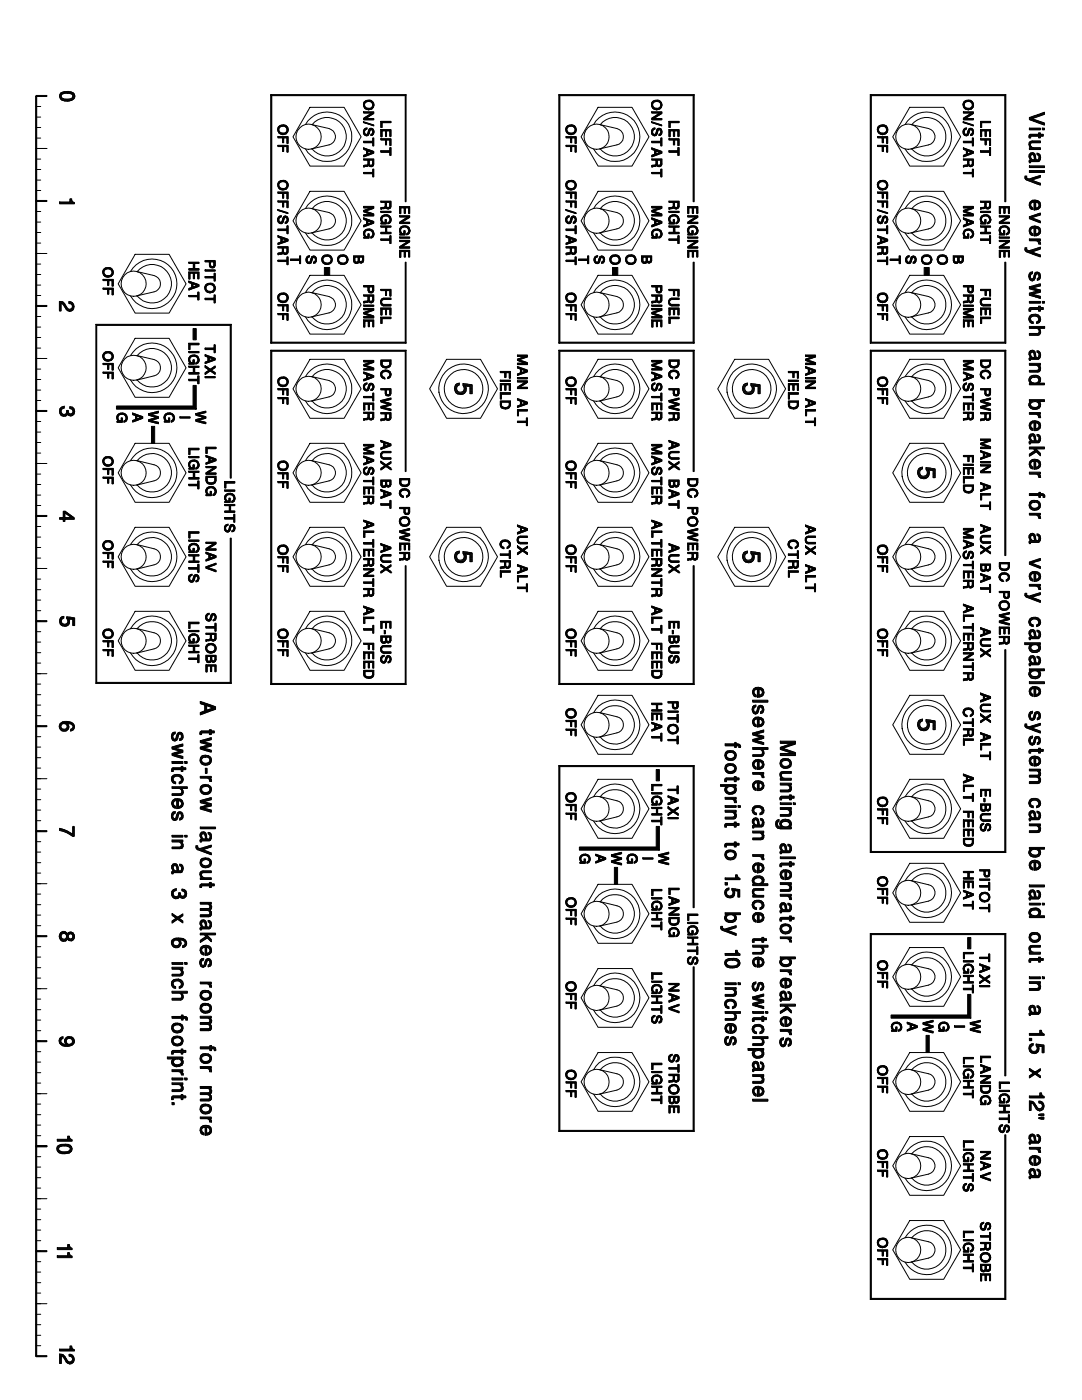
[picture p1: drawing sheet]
<svg xmlns="http://www.w3.org/2000/svg" width="216mm" height="279mm" viewBox="0 0 216 279" stroke-linecap="round" stroke-linejoin="round" font-family="sans-serif">
<g fill="none" stroke="#000" stroke-width=".2">
<path d="M11.9 19.2a1 1 0 0 0 1 1l1.4-.2M11.9 19.1h.3M11.9 19.2h.3M11.9 19.3h.3M11.9 18.9h.4M11.9 19h.3M11.9 19.4h.3M12 19.5h.3M12 18.8h.4M12 19.6h.4M12.1 18.7h.7M12.1 19.7h.5"/>
<path d="M12.1 18.5a2.36 2.36 0 0 1 2.7 .3l.1 .7-.6 .5M12.1 18.5l-.2 .7M12.1 19.8h2.5M12.2 18.5h2.4M12.3 18.9l.8-.3a1.54 1.54 0 0 1 1.4 .4l-.1 .5a1.47 1.47 0 0 1-2.2-.3zM12.3 19.9h2.2M12.4 18.5h2M12.6 18.4h1.6M14 18.7h.7M14.1 19.7h.6M14.3 18.8h.5M14.4 19.6h.4"/>
<path d="M14.4 18.9h.4M14.5 19.5h.3M14.5 19h.4M14.5 19.4h.4M14.6 19.1h.3M14.6 19.2h.3M14.6 19.3h.3M7.2 27.6h.9M7.2 29.6h2.2M7.2 25.4h.9M7.2 23.4h.9M7.2 33.8h.9"/>
<path d="M7.2 21.3h.9M7.2 31.8h.9M7.2 35.9h.9M7.2 38h.9M12.5 20h1.8M12.8 20.2h1.1M14 39.8h.3M14 39.9h.3M55.5 38.3h2v1.4h-.2v-1.1h-.7v.9h-.2v-.9h-.9zM55.5 27.3h2v1.3h-.2v-1.1h-.7v1h-.2v-1h-.9zM55.5 29h2v1.4h-.2v-1.1h-.7v.9h-.2v-.9h-.9zM55.5 36.6h.2"/>
<path d="M55.5 36.7h.2M55.5 36.7h.1M55.5 36.8h.1M55.5 36.9h.1M55.5 37h.1M55.5 37.2h.1M55.5 25.5h.2M55.5 25.6h.2M55.5 25.7h.1M55.5 25.8h.1M55.5 25.9h.1M55.5 26h.1"/>
<path d="M55.5 26.1l.2 .1M55.5 38.4h1.9M55.5 38.5h1.9M55.5 27.3h1.9M55.5 27.4h1.9M55.5 27.5h1.9M55.5 29.1h1.9M55.5 29.2h1.9M55.5 36.5h.3M55.5 37.3h.2M55.5 25.5h.3M55.5 26.2h.2"/>
<path d="M55.5 36.4h.3M55.5 37.4h.3M55.5 25.4h.3M55.5 26.3h.3M55.6 36.4h.3M55.6 37.4h.2M55.6 26.4h.2M55.6 36.3h.4M55.6 37.5h.3M55.6 26.5h.3M55.7 37.6h.4M55.7 26.5h.4"/>
<path d="M55.7 36.6a.89 .89 0 0 1 .9-.3 .89 .89 0 0 1 .7 .7 .66 .66 0 0 1-.7 .6l-.6-.1-.3-.2zM55.7 37.6h1.5M55.7 25.5a.86 .86 0 0 1 .9-.3 .86 .86 0 0 1 .7 .7 .73 .73 0 0 1-.7 .7l-.6-.1-.3-.3zM55.7 26.6l.8 .3M55.7 26.6h1.5M55.7 36.2h.6M55.7 25.2h.6M55.8 36.2h1.3M55.8 37.7h1.3M55.8 25.1h1.3M55.8 26.7h1.3M55.9 36.1h1.1"/>
<path d="M55.9 25.1h1.1M55.9 37.8h1.1M55.9 26.7h1.1M56 25.3h-.4M56.1 36h.8M56.1 25h.8M56.1 37.8h.8M56.1 26.8h.8M56.4 38.6h.2M56.4 38.7h.2M56.4 38.8h.2M56.4 38.9h.2"/>
<path d="M56.4 39h.2M56.4 39.1h.2M56.4 39.2h.2M56.4 39.3h.2M56.4 39.4h.2M56.4 39.5h.2M56.4 27.6h.2M56.4 27.7h.2M56.4 27.8h.2M56.4 27.9h.2M56.4 28h.2M56.4 28.1h.2"/>
<path d="M56.4 28.2h.2M56.4 28.3h.2M56.4 28.4h.2M56.4 29.3h.2M56.4 29.4h.2M56.4 29.5h.2M56.4 29.6h.2M56.4 29.7h.2M56.4 29.8h.2M56.4 29.9h.2M56.4 30h.2M56.4 30.1h.2"/>
<path d="M56.4 30.2h.2M56.4 37.9h.1M56.4 26.9h.1M56.7 36.2h.5M56.7 25.2h.5M56.9 36.3h.4M56.9 37.6h.4M56.9 25.3h.4M56.9 26.5h.4M57 36.4h.3M57 37.5h.3M57 26.5h.3"/>
<path d="M57.1 36.4h.3M57.1 37.4h.3M57.1 26.7l-.6 .2M57.1 25.4h.3M57.1 26.4h.3M57.1 36.5h.3M57.1 25.5h.3M57.1 26.3h.3M57.2 36.2a1.06 1.06 0 0 0-1.1-.2 1.06 1.06 0 0 0-.7 .9 .96 .96 0 0 0 1.1 1M57.2 36.2l.3 .8-.1 .4M57.2 36.6h.2M57.2 37.3h.2"/>
<path d="M57.2 25.5h.2M57.2 26.2h.2M57.2 36.7h.2M57.2 25.6h.2M57.3 36.7h.1M57.3 36.8h.2M57.3 36.9h.2M57.3 37h.2M57.3 37.2h.1M57.3 38.6h.1M57.3 38.7h.1M57.3 38.8h.1"/>
<path d="M57.3 38.9h.1M57.3 39h.1M57.3 39.1h.1M57.3 39.2h.1M57.3 39.3h.1M57.3 39.4h.1M57.3 39.5h.1M57.3 39.7h.1M57.3 25.7h.1M57.3 25.7h.2M57.3 25.8h.2M57.3 25.9h.2"/>
<path d="M57.3 26h.2M57.3 27.6h.1M57.3 27.7h.1M57.3 27.8h.1M57.3 27.9h.1M57.3 28h.1M57.3 28.1h.1M57.3 28.2h.1M57.3 28.3h.1M57.3 28.4h.1M57.3 28.5h.1M57.3 28.6h.1"/>
<path d="M57.3 29.3h.1M57.3 29.4h.1M57.3 29.5h.1M57.3 29.6h.1M57.3 29.7h.1M57.3 29.8h.1M57.3 29.9h.1M57.3 30h.1M57.3 30.1h.1M57.3 30.2h.1M57.3 30.3h.1M57.3 30.4h.1"/>
<path d="M57.4 26.3a.97 .97 0 0 0-.8-1.4 1.06 1.06 0 0 0-1.1 .7v.6l.2 .4M57.4 37.4l-.3 .4-.6 .1M57.4 26.3l-.3 .4M61 24.8a4.9 4.9 0 0 1 7.4-1.3 4.9 4.9 0 0 1 0 7.6 4.9 4.9 0 0 1-7.4-1.4M61.8 21.4h6.9l3.4 5.9-3.4 5.8h-6.9l-3.3-5.8zM61.8 38.2h6.9l3.4 5.9-3.4 5.8h-6.9l-3.3-5.8zM62.1 24.8l3.6 .9a1.68 1.68 0 0 1 1.2 1.6 1.68 1.68 0 0 1-1.2 1.6l-3.6 .8M62.3 24.9a3.8 3.8 0 0 1 5.6-.4 3.8 3.8 0 0 1 0 5.6 3.8 3.8 0 0 1-5.6-.4M72.5 24.3l2.1 .6v.2l-2.1-.6zM72.5 26.2h.2M72.5 26.4h.2M72.5 26.5h.2"/>
<path d="M72.5 26.3h.2M72.6 22.3h2v.3l-1.6 1.1h1.6v.2h-2v-.3l1.6-1h-1.6zM72.6 28.2h1.8v-.7h.2v1.6h-.2v-.6h-1.8zM72.6 29.5l2 .7v.4l-2 .7v-.3l.6-.2v-.8l-.6-.2zM72.6 33v.4l.8-.2M72.6 34.4h1.8v-.7h.2v1.6h-.2v-.6h-1.8zM72.6 26h.2M72.6 26.6h.2M72.6 20.7h.2M72.6 20.7h.1M72.6 20.8h.1M72.6 20.9h.1"/>
<path d="M72.6 21h.1M72.6 21.1h.1M72.6 21.2h.1M72.6 24.4h.1M72.6 24.4h.3M72.6 26.1h.2M72.6 22.4h1.9M72.6 22.5h1.9M72.6 23.7h1.9M72.6 23.8h1.9M72.6 23.9h1.9M72.6 28.2h1.9"/>
<path d="M72.6 28.3h1.9M72.6 28.4h1.9M72.6 31h.8M72.6 31.8h1.9M72.6 31.9h1.9M72.6 33h.9M72.6 33.1h.8M72.6 34.4h1.9M72.6 34.5h1.9M72.6 34.6h1.9M72.6 26h.3M72.6 26.8h.3"/>
<path d="M72.6 29.6h.1M72.6 29.7h.6M72.6 29.8h.7M72.6 26.7h.2M72.6 21.2h.2M72.6 21.3h.2M72.6 29.7h.3M72.6 31.1h.6M72.6 31.1h.4M72.6 31.2h.3M72.6 31.3h.1M72.6 33.2h.8"/>
<path d="M72.6 33.2h.1M72.6 33.3h.1M72.6 26.8h1M72.6 25.9h.3M72.6 20.4h.3M72.6 21.4h.3M72.6 23.6h.5M72.7 25.8h.4M72.7 20.4h.3M72.7 24.5h.5M72.7 29.9h.8M72.7 25.7h.5"/>
<path d="M72.7 26.9h.8M72.7 20.3h.4M72.7 21.5h.3M72.7 23.5h.5M72.8 21.6h.4M72.8 20.6a.89 .89 0 0 1 .9-.3 .89 .89 0 0 1 .7 .7 .73 .73 0 0 1-.7 .6l-.6-.1-.3-.2zM72.8 21.7l.8 .2M72.8 30.9h.8M72.8 27h.6M72.8 20.2h.6M72.8 25.7h.4M72.9 21.6h1.4"/>
<path d="M72.9 20.5l-.3 .1M72.9 23.5h.4M72.9 20.2h1.3M72.9 24.6h.5M72.9 21.7h1.3M72.9 33a.38 .38 0 0 0 .5-.4v-.6h-.8v-.3h2l-.1 1.4-.4 .2-.5-.3-.2 .2M72.9 33h.9M72.9 25.6h.3M72.9 29.9h.8M72.9 27.1h.5M72.9 33h-.3M73 20.1h1.1"/>
<path d="M73 30.9h.8M73 21.8h1.1M73.1 24.6h.5M73.2 30h.8M73.2 20h.8M73.2 30.1h.9M73.2 30.7h1M73.2 30.8h.8M73.2 30.1h.2M73.2 30.2h.2M73.2 30.3h.2M73.2 30.4h.2"/>
<path d="M73.2 30.6h.2M73.2 21.8h.8M73.2 23.2h.4M73.2 30.5h.2M73.3 26.8h.3M73.3 23.2h.4M73.3 32.9h.4M73.4 24.7h.4M73.4 26.7h.2M73.4 30.1l.9 .3-.9 .3zM73.4 26.6h.3M73.4 23.1h.4"/>
<path d="M73.4 32.8h.3M73.4 26.4h.3M73.4 26.5h.3M73.4 32h.3M73.4 32.1h.3M73.4 32.2h.3M73.4 32.3h.3M73.4 32.4h.3M73.4 32.5h.3M73.4 32.6h.3M73.4 32.7h.3M73.5 26.2h.2"/>
<path d="M73.5 26.4h.2M73.5 26.3h.2M73.5 23h.5M73.5 23.3l-.6 .1M73.5 26.2h.3M73.5 21.9h.1M73.5 26.1h.3M73.6 30.6h.8M73.6 26h.3M73.6 26h.2M73.6 30.1h.7M73.6 24.8h.4"/>
<path d="M73.6 33h.9M73.6 25.9h.4M73.6 22.9h.5M73.7 25.8h.8M73.7 32h.7l-.1 .9-.4 .1-.2-.1zM73.7 33.1h.7M73.7 25.7h.7M73.7 22.9h.5M73.7 33.2h.6M73.8 30.2h.7M73.8 30.6h.7M73.8 20.2h.5"/>
<path d="M73.8 24.8h.5M73.8 25.7h.5M73.8 22.8h.5M73.9 33.2h.3M74 25.6h.1M74 30.3h.5M74 22.7h.4M74 20.3h.4M74 21.6h.4M74 24.9h.5M74 30.5h.5M74 26.8h.4"/>
<path d="M74 26.9h.4M74 27h.3M74 22.7h.5M74.1 25.6l-.4 .2-.3 .9-.4 .1-.3-.5 .2-.3 .3-.2v-.3a.81 .81 0 0 0-.7 .8 .81 .81 0 0 0 .7 .8 1.43 1.43 0 0 0 .7-1.1l.1-.1 .3 .1 .1 .3-.1 .4-.3 .1v.3l.3-.1 .2-.3M74.1 25.6a.68 .68 0 0 1 .4 1.1M74.1 26.8h.4M74.1 30.4h.4M74.1 20.4h.3M74.1 21.5h.3M74.2 25.9h.3M74.2 22.6h.3M74.2 25h.3"/>
<path d="M74.2 30.4h.3M74.2 20.4h.3M74.2 33h.3M74.3 26.7h.2M74.3 20.5l.2 .1M74.3 20.2a1.06 1.06 0 0 0-1.1-.2 1.06 1.06 0 0 0-.7 .9l.3 .8M74.3 20.2l.2 .3 .1 .5-.1 .4M74.3 26h.2M74.3 21.3h.2M74.3 32.9h.2M74.3 26.6h.2M74.3 20.7h.2"/>
<path d="M74.3 21.2h.2M74.3 32.8h.2M74.4 26.5h.2M74.4 20.7h.2M74.4 20.8h.2M74.4 20.9h.2M74.4 21h.2M74.4 21.1h.2M74.4 21.2h.2M74.4 26.1h.2M74.4 26.6h.1M74.4 32h.1"/>
<path d="M74.4 32.1h.1M74.4 32.2h.1M74.4 32.3h.1M74.4 32.4h.1M74.4 32.5h.1M74.4 32.6h.1M74.4 32.7h.1M74.4 26.2h.2M74.4 26.4h.2M74.4 27.6h.1M74.4 27.7h.1M74.4 27.8h.1"/>
<path d="M74.4 27.9h.1M74.4 28h.1M74.4 28.1h.1M74.4 28.5h.1M74.4 26.3h.2M74.4 28.7h.1M74.4 28.9h.1M74.4 29h.1M74.4 28.2h.1M74.4 28.6h.1M74.4 28.8h.1M74.4 29.1h.1"/>
<path d="M74.4 33.8h.1M74.4 33.9h.1M74.4 34h.1M74.4 34.1h.1M74.4 34.2h.1M74.4 34.3h.1M74.4 34.4h.1M74.4 34.7h.1M74.4 34.8h.1M74.4 34.9h.1M74.4 35h.1M74.4 35.1h.1"/>
<path d="M74.4 35.2h.1M74.4 35.3h.1M74.5 21.4l-.3 .4-.6 .1M74.5 21.4h-.3M76 24.2h2v.3h-1.8v.9h-.2zM76 25.9h2v1.4h-.2v-1.2h-.7v1.1h-.2v-1.1h-.7v1.2h-.2zM76 27.7h2v1.3h-.2v-1.1h-.7v1h-.2v-1h-.9zM76 30.1h1.8v-.7h.2v1.6h-.2v-.6h-1.8zM76 24.3h2M76 24.4h2M76 24.5h2M76 25.9h2"/>
<path d="M76 26h2M76 26.1h2M76 27.8h2M76 27.9h2M76 30.1h2M76 30.2h2M76 30.3h2M76 30.4h2M76 25.2h.2M76 25.3h.2M76 25.4h.2M76 26.1h.2"/>
<path d="M76 26.3h.2M76 26.4h.2M76 26.5h.2M76 24.6h.2M76 24.7h.2M76 24.8h.2M76 24.9h.2M76 25h.2M76 25.1h.2M76 26.2h.2M76 26.6h.2M76 26.7h.2"/>
<path d="M76 26.8h.2M76 26.9h.2M76 27h.2M76 27.1h.2M76 27.2h.2M76 27.3h.2M76.9 26.1h.2M76.9 26.3h.2M76.9 26.4h.2M76.9 26.5h.2M76.9 28h.2M76.9 28.1h.2"/>
<path d="M76.9 28.2h.2M76.9 28.3h.2M76.9 28.4h.2M76.9 28.5h.2M76.9 28.6h.2M76.9 26.2h.2M76.9 26.6h.2M76.9 26.7h.2M76.9 26.8h.2M76.9 26.9h.2M76.9 27h.2M76.9 27.1h.2"/>
<path d="M76.9 27.2h.2M76.9 28.7h.2M76.9 28.8h.2M76.9 28.9h.2M77.8 26.1h.2M77.8 26.3h.2M77.8 26.4h.2M77.8 26.5h.2M77.8 28h.2M77.8 28.1h.2M77.8 28.2h.2M77.8 28.3h.2"/>
<path d="M77.8 28.4h.2M77.8 28.5h.2M77.8 28.6h.2M77.8 29.5h.2M77.8 29.6h.2M77.8 29.7h.2M77.8 29.8h.2M77.8 29.9h.2M77.8 30h.2M77.8 30.1h.2M77.8 26.2h.2M77.8 26.6h.2"/>
<path d="M77.8 26.7h.2M77.8 26.8h.2M77.8 26.9h.2M77.8 27h.2M77.8 27.1h.2M77.8 27.2h.2M77.8 28.7h.2M77.8 28.8h.2M77.8 28.9h.2M77.8 29h.2M77.8 30.4h.2M77.8 30.5h.2"/>
<path d="M77.8 30.6h.2M77.8 30.7h.2M77.8 30.8h.2M77.8 30.9h.2M77.8 31h.2M112.9 25.8a.74 .74 0 0 1 .6-.8l.5-.1a.94 .94 0 0 1 1 1M112.9 25.8v.4l.3 .4M112.9 36.9a.96 .96 0 0 0 1.1 1M112.9 36.7h.2M112.9 36.8h.2M112.9 36.9h.2M112.9 37h.2"/>
<path d="M112.9 37l.2 .1M112.9 25.7h.2M112.9 25.8h.2M112.9 25.9h.2M112.9 26h.2M112.9 27.3h2.1v1.3h-.2v-1.1h-.7v1h-.2v-1h-1zM112.9 29h2.1v1.4h-.2v-1.1h-.7v.9h-.2v-.9h-1zM112.9 38.3h2.1v1.4h-.2v-1.1h-.7v.9h-.2v-.9h-1zM112.9 36.6h.3M112.9 36.7h.3M112.9 37.2h.2M112.9 37.3h.3"/>
<path d="M112.9 25.5h.3M112.9 25.6h.3M112.9 26.1l.3 .1M113 27.3h1.9M113 27.4h1.9M113 27.5h1.9M113 29.1h1.9M113 29.2h1.9M113 38.4h1.9M113 38.5h1.9M113 36.4h.3M113 36.5h.2"/>
<path d="M113 37.3h.2M113 25.4h.3M113 25.5h.2M113 26.2h.2M113 37.4h.2M113 26.3h.2M113.1 36.4h.3M113.1 37.4h.2M113.1 37.5h.3M113.1 26.4h.2M113.1 26.5h.3M113.1 36.3h.4"/>
<path d="M113.2 36.2h.5M113.2 37.6h.4M113.2 25.2h.5M113.2 26.5h.4M113.2 25.5l.7-.4 .5 .2 .3 .3a.72 .72 0 0 1-.7 1l-.5-.1-.3-.3zM113.2 26.6l.8 .3M113.2 26.6h1.5M113.2 36.6a.89 .89 0 0 1 .9-.3 .89 .89 0 0 1 .7 .7 .66 .66 0 0 1-.8 .6l-.5-.1-.3-.2zM113.2 37.6h1.5M113.2 25.1h1.4M113.2 36.2h1.4M113.3 26.7h1.3"/>
<path d="M113.3 37.7h1.3M113.4 25.1h1.1M113.4 36.1h1.1M113.4 26.7h1.1M113.4 37.8h1.1M113.5 25.3h-.4M113.5 25h.8M113.5 36h.8M113.5 37.8h.8M113.5 26.8h.8M113.9 37.9h.1M113.9 38.6h.1"/>
<path d="M113.9 38.7h.1M113.9 38.8h.1M113.9 38.9h.1M113.9 39h.1M113.9 39.1h.1M113.9 39.2h.1M113.9 39.3h.1M113.9 39.4h.1M113.9 39.5h.1M113.9 26.9h.1M113.9 27.6h.1M113.9 27.7h.1"/>
<path d="M113.9 27.8h.1M113.9 27.9h.1M113.9 28h.1M113.9 28.1h.1M113.9 28.2h.1M113.9 28.3h.1M113.9 28.4h.1M113.9 29.3h.1M113.9 29.4h.1M113.9 29.5h.1M113.9 29.6h.1M113.9 29.7h.1"/>
<path d="M113.9 29.8h.1M113.9 29.9h.1M113.9 30h.1M113.9 30.1h.1M113.9 30.2h.1M114.2 36.2h.5M114.2 25.2h.5M114.3 37.6h.5M114.3 26.5h.5M114.4 36.3h.3M114.4 25.3h.4M114.5 37.5h.3"/>
<path d="M114.5 26.5h.3M114.5 36.4h.3M114.6 36.4h.3M114.6 37.4h.3M114.6 25.4h.3M114.6 26.4h.3M114.6 36.5h.3M114.6 25.5h.3M114.6 26.3h.3M114.7 36.2a1.06 1.06 0 0 0-1.1-.2 1.06 1.06 0 0 0-.7 .9M114.7 36.2l.3 .8M114.7 36.6h.2"/>
<path d="M114.7 37.3h.2M114.7 25.5h.2M114.7 26.2h.2M114.7 36.7h.2M114.7 37.2h.2M114.7 25.6h.2M114.7 25.7h.2M114.7 26.1h.2M114.8 36.8h.2M114.8 36.9h.2M114.8 37h.2M114.8 38.6h.1"/>
<path d="M114.8 38.7h.1M114.8 38.8h.1M114.8 38.9h.1M114.8 39h.1M114.8 39.1h.1M114.8 39.2h.1M114.8 39.3h.1M114.8 39.4h.1M114.8 39.5h.1M114.8 39.7h.1M114.8 25.7h.2M114.8 25.8h.2"/>
<path d="M114.8 25.9h.2M114.8 26h.2M114.8 27.6h.1M114.8 27.7h.1M114.8 27.8h.1M114.8 27.9h.1M114.8 28h.1M114.8 28.1h.1M114.8 28.2h.1M114.8 28.3h.1M114.8 28.4h.1M114.8 28.5h.1"/>
<path d="M114.8 28.6h.1M114.8 29.3h.1M114.8 29.4h.1M114.8 29.5h.1M114.8 29.6h.1M114.8 29.7h.1M114.8 29.8h.1M114.8 29.9h.1M114.8 30h.1M114.8 30.1h.1M114.8 30.2h.1M114.8 30.3h.1"/>
<path d="M114.8 30.4h.1M114.9 26.3l-.3 .4-.6 .2M114.9 37.4l-.3 .4-.6 .1M115 25.9l-.1 .4M115 37l-.1 .4M118.4 24.8a4.9 4.9 0 0 1 7.5-1.3 4.9 4.9 0 0 1 0 7.6 4.9 4.9 0 0 1-7.5-1.4M119.3 21.4h6.8l3.4 5.9-3.4 5.8h-6.8l-3.3-5.8zM119.3 38.2h6.8l3.4 5.9-3.4 5.8h-6.8l-3.3-5.8zM119.6 24.8l3.5 .9a1.68 1.68 0 0 1 1.3 1.6 1.68 1.68 0 0 1-1.3 1.6l-3.5 .8M119.8 24.9a3.8 3.8 0 0 1 5.6-.4 3.8 3.8 0 0 1 0 5.6 3.8 3.8 0 0 1-5.6-.4M130 20.9v.4l.3 .4M130 24.3l2 .6v.2l-2-.6z"/>
<path d="M130 26.2h.2M130 26.4h.2M130 26.5h.2M130 26.3h.2M130 20.7h.2M130 20.8h.2M130 20.9h.2M130 21h.2M130 26.1h.2M130 26.6h.2M130 22.3h2.1v.3l-1.7 1.1h1.7v.2h-2.1v-.3l1.7-1h-1.7zM130 28.2h1.9v-.7h.2v1.6h-.2v-.6h-1.9z"/>
<path d="M130 29.5l2.1 .7v.4l-2.1 .7v-.3l.6-.2v-.8l-.6-.2zM130 34.4h1.9v-.7h.2v1.6h-.2v-.6h-1.9zM130 26h.3M130 26.6h.3M130 26.7h.3M130 20.7h.3M130 21.1h.2M130 21.2h.2M130 21.2h.3M130 24.4h.2M130 24.4h.4M130.1 22.4h1.9"/>
<path d="M130.1 22.5h1.9M130.1 23.7h1.9M130.1 23.8h1.9M130.1 23.9h1.9M130.1 28.2h1.9M130.1 28.3h1.9M130.1 28.4h1.9M130.1 31h.8M130.1 31.8h1.9M130.1 31.9h1.9M130.1 33h.9M130.1 33.1h.8"/>
<path d="M130.1 33.3h.1M130.1 34.4h1.9M130.1 34.5h1.9M130.1 34.6h1.9M130.1 25.9h.3M130.1 26h.2M130.1 26.8h.3M130.1 29.6h.1M130.1 29.7h.5M130.1 29.8h.7M130.1 20.4h.3M130.1 21.3h.2"/>
<path d="M130.1 23.6h.4M130.1 29.7h.3M130.1 31.1h.6M130.1 31.1h.4M130.1 31.2h.2M130.1 31.3h.1M130.1 33.2h.8M130.1 33.2h.1M130.1 26.8h.9M130.1 21.4h.3M130.2 25.8h.4M130.2 20.4h.3"/>
<path d="M130.2 21.5h.3M130.2 24.5h.4M130.2 29.9h.8M130.2 25.7h.5M130.2 26.9h.8M130.2 20.3h.4M130.2 23.5h.4M130.3 20.2h.5M130.3 21.6h.4M130.3 21.7l.8 .2M130.3 21.6h1.5M130.3 30.9h.8"/>
<path d="M130.3 27h.6M130.3 25.7h.4M130.3 20.2h1.4M130.3 20.5l-.3 .1M130.3 23.5h.5M130.4 21.7h1.3M130.4 25.6l.3-.1v.3l-.4 .2-.1 .3 .1 .3 .2 .2 .4-.1 .2-.9a.57 .57 0 0 1 .7-.1 .57 .57 0 0 1 .3 .6l-.1 .4-.2 .3-.3 .1v-.3l.2-.1 .2-.4-.1-.3-.3-.1-.2 .1a1.21 1.21 0 0 1-.7 1.1 .84 .84 0 0 1-.6-.7 .84 .84 0 0 1 .4-.8zM130.4 27.1h.5M130.4 24.6h.5M130.4 33l.5-.2v-.8h-.9v-.3h2.1v1l-.2 .4M130.4 33h-.4v.4l.9-.2M130.4 33h.9"/>
<path d="M130.4 25.6h.3M130.4 29.9h.8M130.5 20.1h1.1M130.5 30.9h.8M130.5 20.4l.5-.2 .5 .1 .3 .3a.72 .72 0 0 1-.7 1l-.5-.1-.3-.2-.1-.4zM130.5 21.8h1.1M130.6 24.6h.5M130.6 20h.8M130.6 30.1h1M130.6 30.7h1.1M130.6 30.8h.8M130.6 30h.8"/>
<path d="M130.6 30.1h.3M130.6 30.2h.3M130.6 30.3h.3M130.6 30.4h.3M130.6 30.6h.3M130.6 21.8h.8M130.6 23.2h.5M130.6 30.5h.3M130.8 26.8h.3M130.8 23.2h.4M130.8 24.7h.5M130.8 26.7h.3"/>
<path d="M130.8 32.9h.4M130.9 26.6h.2M130.9 30.1l.8 .3-.8 .3zM130.9 26.5h.2M130.9 23.1h.4M130.9 32.8h.2M130.9 26.4h.3M130.9 32h.2M130.9 32.1h.2M130.9 32.2h.2M130.9 32.3h.2M130.9 32.4h.2"/>
<path d="M130.9 32.5h.2M130.9 32.6h.2M130.9 32.7h.2M131 26.2h.2M131 26.3h.2M131 21.9h.1M131 23h.4M131 23.3l-.6 .1M131 26h.3M131 24.8h.5M131 26.1h.3M131.1 30.6h.7"/>
<path d="M131.1 26h.3M131.1 30.1h.7M131.1 25.8h.8M131.1 33h.9M131.1 25.9h.3M131.1 22.9h.5M131.1 32h.7l-.1 .9-.3 .1-.2-.1zM131.1 33.1h.8M131.2 25.7h.7M131.2 22.9h.5M131.2 30.2h.8M131.2 33.2h.6"/>
<path d="M131.3 30.6h.7M131.3 20.2h.5M131.3 24.8h.4M131.3 25.7h.5M131.3 22.8h.5M131.4 33.2h.3M131.4 25.6h.2M131.4 30.3h.6M131.4 21.6h.5M131.4 22.7h.5M131.5 20.3h.3M131.5 24.9h.5"/>
<path d="M131.5 30.5h.5M131.5 26.8h.4M131.5 26.9h.4M131.5 27h.2M131.5 22.7h.5M131.6 21.5h.3M131.6 26.8h.4M131.6 30.4h.4M131.6 20.4h.3M131.7 25.9h.3M131.7 20.4h.3M131.7 22.6h.3"/>
<path d="M131.7 33h.3M131.7 25h.3M131.7 30.4h.3M131.7 26.7h.3M131.7 20.5h.3M131.7 32.9h.3M131.8 20.2a1.06 1.06 0 0 0-1.1-.2 1.06 1.06 0 0 0-.7 .9M131.8 20.2l.3 .8M131.8 26h.2M131.8 26.6h.2M131.8 21.3h.2M131.8 32.8h.2"/>
<path d="M131.8 20.7h.2M131.8 21.2h.2M131.9 26.2h.2M131.9 26.4h.2M131.9 26.5h.1M131.9 27.6h.1M131.9 27.7h.1M131.9 27.8h.1M131.9 27.9h.1M131.9 28h.1M131.9 28.1h.1M131.9 28.5h.1"/>
<path d="M131.9 28.7h.1M131.9 28.9h.1M131.9 29h.1M131.9 20.8h.2M131.9 20.9h.2M131.9 21h.2M131.9 21.1h.2M131.9 26.1h.1M131.9 28.2h.1M131.9 28.6h.1M131.9 28.8h.1M131.9 29.1h.1"/>
<path d="M131.9 32h.1M131.9 32.1h.1M131.9 32.2h.1M131.9 32.3h.1M131.9 32.4h.1M131.9 32.5h.1M131.9 32.6h.1M131.9 32.7h.1M131.9 33.8h.1M131.9 33.9h.1M131.9 34h.1M131.9 34.1h.1"/>
<path d="M131.9 34.2h.1M131.9 34.3h.1M131.9 34.4h.1M131.9 34.7h.1M131.9 34.8h.1M131.9 34.9h.1M131.9 35h.1M131.9 35.1h.1M131.9 35.2h.1M131.9 35.3h.1M131.9 26.3h.2M131.9 33.1l-.4 .2-.2-.1-.2-.2-.2 .2"/>
<path d="M132 21.4h-.3M132 21.4l-.3 .4-.6 .1M132.1 21l-.1 .4M133.5 24.2h2v.3h-1.8v.9h-.2zM133.5 25.9h2v1.4h-.2v-1.2h-.7v1.1h-.2v-1.1h-.7v1.2h-.2zM133.5 27.7h2v1.3h-.2v-1.1h-.7v1h-.2v-1h-.9zM133.5 30.1h1.8v-.7h.2v1.6h-.2v-.6h-1.8zM133.5 24.3h2M133.5 24.4h2M133.5 24.5h2M133.5 25.9h2M133.5 26h2"/>
<path d="M133.5 26.1h2M133.5 27.8h2M133.5 27.9h2M133.5 30.1h2M133.5 30.2h2M133.5 30.3h2M133.5 30.4h2M133.5 25.2h.2M133.5 25.3h.2M133.5 25.4h.2M133.5 26.1h.2M133.5 26.3h.2"/>
<path d="M133.5 26.4h.2M133.5 26.5h.2M133.5 24.6h.2M133.5 24.7h.2M133.5 24.8h.2M133.5 24.9h.2M133.5 25h.2M133.5 25.1h.2M133.5 26.2h.2M133.5 26.6h.2M133.5 26.7h.2M133.5 26.8h.2"/>
<path d="M133.5 26.9h.2M133.5 27h.2M133.5 27.1h.2M133.5 27.2h.2M133.5 27.3h.2M134.4 26.1h.2M134.4 26.3h.2M134.4 26.4h.2M134.4 26.5h.2M134.4 28h.2M134.4 28.1h.2M134.4 28.2h.2"/>
<path d="M134.4 28.3h.2M134.4 28.4h.2M134.4 28.5h.2M134.4 28.6h.2M134.4 26.2h.2M134.4 26.6h.2M134.4 26.7h.2M134.4 26.8h.2M134.4 26.9h.2M134.4 27h.2M134.4 27.1h.2M134.4 27.2h.2"/>
<path d="M134.4 28.7h.2M134.4 28.8h.2M134.4 28.9h.2M135.3 26.1h.2M135.3 26.3h.2M135.3 26.4h.2M135.3 26.5h.2M135.3 28h.2M135.3 28.1h.2M135.3 28.2h.2M135.3 28.3h.2M135.3 28.4h.2"/>
<path d="M135.3 28.5h.2M135.3 28.6h.2M135.3 29.5h.2M135.3 29.6h.2M135.3 29.7h.2M135.3 29.8h.2M135.3 29.9h.2M135.3 30h.2M135.3 30.1h.2M135.3 26.2h.2M135.3 26.6h.2M135.3 26.7h.2"/>
<path d="M135.3 26.8h.2M135.3 26.9h.2M135.3 27h.2M135.3 27.1h.2M135.3 27.2h.2M135.3 28.7h.2M135.3 28.8h.2M135.3 28.9h.2M135.3 29h.2M135.3 30.4h.2M135.3 30.5h.2M135.3 30.6h.2"/>
<path d="M135.3 30.7h.2M135.3 30.8h.2M135.3 30.9h.2M135.3 31h.2M175.1 36.7h.2M175.1 36.8h.2M175.1 36.9h.2M175.1 37h.2M175.1 25.6h.2M175.1 25.7h.2M175.1 25.8h.2M175.1 25.9h.2"/>
<path d="M175.1 26h.2M175.1 27.3h2v1.3h-.2v-1.1h-.6v1h-.3v-1h-.9zM175.1 27.3h2M175.1 27.4h2M175.1 27.5h2M175.1 29h2v1.4h-.2v-1.1h-.6v.9h-.3v-.9h-.9zM175.1 29.1h2M175.1 29.2h2M175.1 38.3h2v1.4h-.2v-1.1h-.6v.9h-.3v-.9h-.9zM175.1 38.4h2M175.1 38.5h2M175.1 36.5h.3"/>
<path d="M175.1 36.6h.2M175.1 37.2h.2M175.1 37.3h.2M175.1 25.5h.3M175.1 25.5h.2M175.1 26.1l.2 .1M175.1 26.2h.2M175.2 36.4h.3M175.2 37.4h.2M175.2 25.4h.3M175.2 26.3h.2M175.2 25.3a1.07 1.07 0 0 1 1.4-.3 1.07 1.07 0 0 1 .5 1.3l-.4 .4-.6 .2-.7-.3"/>
<path d="M175.2 25.3a.95 .95 0 0 0 .2 1.3M175.2 36.4h.4M175.2 37.4h.3M175.2 26.4h.3M175.3 36.3h.4M175.3 37.5h.3M175.3 26.5h.3M175.3 37.6h.4M175.3 26.5h.4M175.3 36.2h.6M175.3 25.2h.6M175.4 26.6h1.5"/>
<path d="M175.4 36.6a.9 .9 0 0 1 1.4 0 .68 .68 0 0 1-.6 1l-.5-.1-.4-.2zM175.4 25.1h1.4M175.4 36.2h1.4M175.5 26.7h1.3M175.5 37.7h1.3M175.6 25.1h1.1M175.6 26.7h1.1M175.6 36.1h1.1M175.6 37.8h1.1M175.7 25.3h-.5M175.7 25h.8M175.7 36h.8"/>
<path d="M175.7 37.8h.8M175.7 26.8h.8M176.1 37.9h.1M176.1 38.6h.1M176.1 38.7h.1M176.1 38.8h.1M176.1 38.9h.1M176.1 39h.1M176.1 39.1h.1M176.1 39.2h.1M176.1 39.3h.1M176.1 39.4h.1"/>
<path d="M176.1 39.5h.1M176.1 26.9h.1M176.1 27.6h.1M176.1 27.7h.1M176.1 27.8h.1M176.1 27.9h.1M176.1 28h.1M176.1 28.1h.1M176.1 28.2h.1M176.1 28.3h.1M176.1 28.4h.1M176.1 29.3h.1"/>
<path d="M176.1 29.4h.1M176.1 29.5h.1M176.1 29.6h.1M176.1 29.7h.1M176.1 29.8h.1M176.1 29.9h.1M176.1 30h.1M176.1 30.1h.1M176.1 30.2h.1M176.3 36.2h.6M176.3 25.2h.6M176.5 37.6h.4h-1.5"/>
<path d="M176.5 36.3h.4M176.5 25.3h.5M176.5 26.5h.4M176.7 36.4h.3M176.7 37.5h.3M176.7 26.5h.3M176.7 37.4h.3M176.7 25.4h.3M176.7 26.4h.3M176.8 36.5h.2M176.8 37.4h.2M176.8 25.5h.2"/>
<path d="M176.8 26.3h.2M176.9 36.6h.2M176.9 36.7h.2M176.9 37.3h.2M176.9 25.5h.2M176.9 25.6h.2M176.9 26.2h.2M176.9 37.2h.2M176.9 25.7h.2M177 36.8h.1M177 36.9h.1M177 37h.1"/>
<path d="M177 38.6h.1M177 38.7h.1M177 38.8h.1M177 38.9h.1M177 39h.1M177 39.1h.1M177 39.2h.1M177 39.3h.1M177 39.4h.1M177 39.5h.1M177 39.7h.1M177 25.7h.1"/>
<path d="M177 25.8h.1M177 25.9h.1M177 26h.1M177 27.6h.1M177 27.7h.1M177 27.8h.1M177 27.9h.1M177 28h.1M177 28.1h.1M177 28.2h.1M177 28.3h.1M177 28.4h.1"/>
<path d="M177 28.5h.1M177 28.6h.1M177 29.3h.1M177 29.4h.1M177 29.5h.1M177 29.6h.1M177 29.7h.1M177 29.8h.1M177 29.9h.1M177 30h.1M177 30.1h.1M177 30.2h.1"/>
<path d="M177 30.3h.1M177 30.4h.1M177.1 26.1l-.2 .1M180.6 24.8a5 5 0 0 1 7.5-1.3 5 5 0 0 1 0 7.6 5 5 0 0 1-7.5-1.4M181.5 21.4h6.8l3.4 5.9-3.4 5.8h-6.8l-3.4-5.8zM181.5 38.2h6.8l3.4 5.9-3.4 5.8h-6.8l-3.4-5.8zM181.8 24.8l3.5 .9a1.68 1.68 0 0 1 1.3 1.6 1.68 1.68 0 0 1-1.3 1.6l-3.5 .8M181.9 24.9a3.8 3.8 0 0 1 5.6-.4 3.8 3.8 0 0 1 0 5.6 3.8 3.8 0 0 1-5.6-.4M192.2 24.3l2 .6v.2l-2-.6zM192.2 26.2h.2M192.2 26.4h.2M192.2 26.5h.2"/>
<path d="M192.2 26.3h.2M192.2 26.6h.2M192.2 20.7h.2M192.2 20.8h.2M192.2 20.9h.2M192.2 21h.2M192.2 21.1h.2M192.2 24.4h.2M192.2 24.4h.4M192.2 26.1h.2M192.2 22.3h2v.3l-1.6 1.1h1.6v.2h-2v-.3l1.6-1h-1.6zM192.2 22.4h2"/>
<path d="M192.2 22.5h2M192.2 23.7h2M192.2 23.8h2M192.2 23.9h2M192.2 28.2h1.8v-.7h.2v1.6h-.2v-.6h-1.8zM192.2 28.2h2M192.2 28.3h2M192.2 28.4h2M192.2 29.5l2 .7v.4l-2 .7v-.3l.6-.2v-.8l-.6-.2zM192.2 31.7h2v1.2l-.1 .2-.4 .2-.5-.3-.2 .2-.8 .2v-.4h.4a.38 .38 0 0 0 .5-.4v-.6h-.9zM192.2 31.8h2M192.2 31.9h2"/>
<path d="M192.2 33h1M192.2 33.1h.9M192.2 34.4h1.8v-.7h.2v1.6h-.2v-.6h-1.8zM192.2 34.4h2M192.2 34.5h2M192.2 34.6h2M192.2 26h.3M192.2 26h.2M192.2 29.6h.2M192.2 29.7h.6M192.2 29.8h.8M192.2 26.7h.3"/>
<path d="M192.2 21.2h.2M192.2 29.7h.4M192.2 31.1h.7M192.2 31.1h.5M192.2 31.2h.3M192.2 31.3h.1M192.2 33.2h.8M192.2 33.2h.2M192.2 33.3h.1M192.3 31h.8M192.3 25.9h.3M192.3 26.8h.2"/>
<path d="M192.3 20.4h.3M192.3 21.3h.1M192.3 21.4h.3M192.3 23.6h.4M192.3 26.8h.9M192.3 25.8h.4M192.3 20.4h.4M192.4 26.9h.8M192.4 20.3h.4M192.4 21.5h.3M192.4 24.5h.4M192.4 29.9h.8"/>
<path d="M192.4 25.7h.4M192.4 21.6h.4M192.4 23.5h.4M192.4 30.9h.9M192.4 27h.7M192.4 20.2h.6M192.5 21.6h1.5M192.5 20.5l-.3 .1M192.5 23.5h.4M192.5 25.7h.3M192.5 20.2h1.4M192.6 21.7h1.3"/>
<path d="M192.6 25.6h.2M192.6 27.1h.4M192.6 24.6h.4M192.6 33h.9M192.6 29.9h.8M192.7 20.1h1.1M192.7 21.8h1.1M192.7 30.9h.8M192.7 20.4l.5-.2 .5 .1a.7 .7 0 0 1 .3 .8 .7 .7 0 0 1-.7 .5l-.5-.1-.4-.2v-.4zM192.8 24.6h.5M192.8 20h.8M192.8 30.1h1"/>
<path d="M192.8 30.7h1M192.8 30.8h.8M192.8 30h.8M192.8 30.1h.2M192.8 30.2h.2M192.8 30.3h.2M192.8 30.4h.2M192.8 30.6h.2M192.8 21.8h.8M192.8 23.2h.5M192.8 30.5h.2M193 26.8h.3"/>
<path d="M193 23.2h.4M193 24.7h.5M193 26.7h.3M193 32.9h.4M193 30.1l.9 .3-.9 .3zM193 26.6h.3M193 23.1h.5M193 32.8h.3M193.1 26.5h.2M193.1 26.6h.2M193.1 32.8h.2M193.1 26.4h.3"/>
<path d="M193.1 26.4h.2M193.1 26.3h.3M193.1 32h.2M193.1 32.1h.2M193.1 32.2h.2M193.1 32.3h.2M193.1 32.4h.2M193.1 32.5h.2M193.1 32.6h.2M193.1 32.7h.2M193.2 26.2h.2M193.2 21.9h.1"/>
<path d="M193.2 23h.4M193.2 23.3l-.6 .1M193.2 26.1h.3M193.2 30.6h.8M193.2 26h.3M193.2 24.8h.5M193.3 33h.8M193.3 25.9h.3M193.3 26h.2M193.3 30.1h.7M193.3 26.7l.2-.7 .2-.1 .3 .1 .1 .3-.2 .4-.2 .1v.3l.3-.1 .2-.3M193.3 25.8h.8"/>
<path d="M193.3 22.9h.4M193.3 32h.7l-.1 .9-.4 .1-.1-.1zM193.3 25.7h.8M193.3 33.1h.8M193.4 22.9h.4M193.4 33.2h.6M193.4 30.2h.8M193.4 30.6h.8M193.4 24.8h.5M193.4 25.7h.5M193.5 20.2h.5M193.5 22.8h.4"/>
<path d="M193.5 33.2h.3M193.6 25.6h.2M193.6 30.3h.6M193.6 22.7h.5M193.6 20.3h.4M193.6 21.6h.4M193.6 24.9h.5M193.6 30.5h.6M193.7 26.8h.4M193.7 26.9h.3M193.7 27h.2M193.7 22.7h.5"/>
<path d="M193.8 25.6l-.5 .2-.3 .9-.3 .1-.3-.2v-.3l.1-.3 .4-.2v-.3a.81 .81 0 0 0-.7 .8 .81 .81 0 0 0 .6 .8l.4-.1 .1-.3M193.8 25.6a.69 .69 0 0 1 .4 1.1M193.8 26.8h.3M193.8 20.4h.3M193.8 21.5h.3M193.8 30.4h.4M193.8 25.9h.3M193.8 21.4h.3M193.8 22.6h.4M193.8 33h.4M193.9 25h.3M193.9 26h.3"/>
<path d="M193.9 26.7h.3M193.9 20.5l.3 .1M193.9 32.9h.3M194 20.2a1.08 1.08 0 0 0-1.1-.2 1.08 1.08 0 0 0-.7 .9l.3 .8M194 20.2l.3 .8M194 26.6h.2M194 21.3h.2M194 32.8h.2M194 26h.2M194 20.7h.2M194 21.2h.2M194 26.1h.2"/>
<path d="M194 32h.2M194 32.1h.2M194 32.2h.2M194 32.3h.2M194 32.4h.2M194 32.5h.2M194 32.6h.2M194 32.7h.2M194.1 26.2h.1M194.1 26.4h.1M194.1 26.5h.1M194.1 27.6h.1"/>
<path d="M194.1 27.7h.1M194.1 27.8h.1M194.1 27.9h.1M194.1 28h.1M194.1 28.1h.1M194.1 28.5h.1M194.1 26.3h.1M194.1 28.7h.1M194.1 28.9h.1M194.1 29h.1M194.1 20.8h.1M194.1 20.9h.1"/>
<path d="M194.1 21h.1M194.1 21.1h.1M194.1 28.2h.1M194.1 28.6h.1M194.1 28.8h.1M194.1 29.1h.1M194.1 33.8h.1M194.1 33.9h.1M194.1 34h.1M194.1 34.1h.1M194.1 34.2h.1M194.1 34.3h.1"/>
<path d="M194.1 34.4h.1M194.1 34.7h.1M194.1 34.8h.1M194.1 34.9h.1M194.1 35h.1M194.1 35.1h.1M194.1 35.2h.1M194.1 35.3h.1M194.3 21l-.1 .4a1.14 1.14 0 0 1-1.7 .3M195.7 24.2h2v.3h-1.8v.9h-.2zM195.7 24.3h2M195.7 24.4h2"/>
<path d="M195.7 24.5h2M195.7 25.9h2v1.4h-.3v-1.2h-.6v1.1h-.2v-1.1h-.7v1.2h-.2zM195.7 25.9h2M195.7 26h2M195.7 26.1h2M195.7 27.7h2v1.3h-.3v-1.1h-.6v1h-.2v-1h-.9zM195.7 27.8h2M195.7 27.9h2M195.7 30.1h1.7v-.7h.3v1.6h-.3v-.6h-1.7zM195.7 30.1h2M195.7 30.2h2M195.7 30.3h2"/>
<path d="M195.7 30.4h2M195.7 25.2h.2M195.7 25.3h.2M195.7 25.4h.2M195.7 26.1h.2M195.7 26.3h.2M195.7 26.4h.2M195.7 26.5h.2M195.7 24.6h.2M195.7 24.7h.2M195.7 24.8h.2M195.7 24.9h.2"/>
<path d="M195.7 25h.2M195.7 25.1h.2M195.7 26.2h.2M195.7 26.6h.2M195.7 26.7h.2M195.7 26.8h.2M195.7 26.9h.2M195.7 27h.2M195.7 27.1h.2M195.7 27.2h.2M195.7 27.3h.2M196.6 26.1h.2"/>
<path d="M196.6 26.3h.2M196.6 26.4h.2M196.6 26.5h.2M196.6 28h.2M196.6 28.1h.2M196.6 28.2h.2M196.6 28.3h.2M196.6 28.4h.2M196.6 28.5h.2M196.6 28.6h.2M196.6 26.2h.2M196.6 26.6h.2"/>
<path d="M196.6 26.7h.2M196.6 26.8h.2M196.6 26.9h.2M196.6 27h.2M196.6 27.1h.2M196.6 27.2h.2M196.6 28.7h.2M196.6 28.8h.2M196.6 28.9h.2M197.5 26.1h.2M197.5 26.3h.2M197.5 26.4h.2"/>
<path d="M197.5 26.5h.2M197.5 28h.2M197.5 28.1h.2M197.5 28.2h.2M197.5 28.3h.2M197.5 28.4h.2M197.5 28.5h.2M197.5 28.6h.2M197.5 29.5h.2M197.5 29.6h.2M197.5 29.7h.2M197.5 29.8h.2"/>
<path d="M197.5 29.9h.2M197.5 30h.2M197.5 30.1h.2M197.5 26.2h.2M197.5 26.6h.2M197.5 26.7h.2M197.5 26.8h.2M197.5 26.9h.2M197.5 27h.2M197.5 27.1h.2M197.5 27.2h.2M197.5 28.7h.2"/>
<path d="M197.5 28.8h.2M197.5 28.9h.2M197.5 29h.2M197.5 30.4h.2M197.5 30.5h.2M197.5 30.6h.2M197.5 30.7h.2M197.5 30.8h.2M197.5 30.9h.2M197.5 31h.2M204.5 35.3h.3M204.5 35.4h.4"/>
<path d="M204.6 35.1h.3a.32 .32 0 0 0 .2 .5l.3 .1 2.2-.7v.4l-1.7 .5 1.7 .7v.4l-3-1.2zM204.6 35.2h.3M204.6 35.5h.3M204.6 35.6h.5M204.6 35.7h1.9M204.7 35.9h1.5M204.9 35.9h1M205.2 36.1h.9M205.4 27.1h2.8M205.4 32.1h2M205.4 32.2h1.9M205.4 28.5h.3"/>
<path d="M205.4 27.3h.2M205.4 28.7h.2M205.4 28.9h.2M205.4 29h.2M205.4 31h.3M205.4 31.1h.2M205.4 31.2h.2M205.4 31.3h.2M205.4 27.5h.2M205.4 23.5l3-1.1v.4l-2.5 .9 2.5 .9v.4l-3-1.1zM205.4 25.6h2.2v.3h-2.2zM205.4 28.4h2.2"/>
<path d="M205.4 33.1h3v.3h-3zM205.4 34h3v.4h-3zM205.4 30.9h.4M205.4 32.3h.2M205.4 31.4h.2M205.4 31.5h.3M205.4 32.4h.2M205.4 25.7h2.2M205.4 25.8h2.2M205.4 25.9h2.2M205.4 26.9l1.8-.1v-.3h.4v.3h.6v.4h-.6v.3h-.4v-.3h-1.3l-.2 .1v.2h-.3zM205.4 26.9h2.8"/>
<path d="M205.4 29.6h2.2M205.4 29.7h2.2M205.4 29.8h2.2M205.4 32h2M205.4 33.2h3M205.4 33.3h3M205.4 33.4h3M205.4 34.2h3M205.4 34.4h3M205.4 30.8h1.1M205.4 23.5h.9M205.4 23.6h.6"/>
<path d="M205.4 23.7h.6M205.4 23.8h.9M205.4 29.2h.3M205.4 31.6h.3M205.5 28.3h2.1M205.5 29.3h.2M205.5 36.2h.9M205.5 30.6h.9M205.5 23.5h1.1M205.5 31.7h.3M205.6 28.2l.4-.1h1.6v.4h-1.9a.57 .57 0 0 0 .3 .9l1.6 .1v.3h-2.2v-.3h.2l-.2-.3M205.6 28.2h2"/>
<path d="M205.6 29.4h.3M205.6 28.2l-.2 .3v.7M205.6 31.8h.3M205.6 26.8h2.6M205.6 24h1M205.6 35.6h1.2M205.7 29.5h.5M205.7 30.6h.6M205.7 31.9h1.1M205.7 30.9l.3-.1a.77 .77 0 0 1 .4 1l.1 .1-.6-.1a.64 .64 0 0 1-.2-.9zM205.8 36.3h.9M205.8 23.3h1.1"/>
<path d="M205.9 24h1.1M206 35.5h1.1M206 36.4h1M206.1 30.9h.4M206.1 23.2h1.1M206.2 24.2h1.1M206.2 31h.3M206.3 35.4h1.1M206.3 36.5h1M206.3 31.1h.3M206.4 31.2h.2M206.4 31.3h.2"/>
<path d="M206.4 31.4h.2M206.4 23.1h1.1M206.4 31.5h.2M206.4 31.6h.2M206.5 31.7h.2M206.5 31.8h.2M206.5 24.3h1.1M206.6 36.6h1M206.6 35.3h1M206.7 23h1.1M206.8 24.4h1.1M206.9 36.7h.7"/>
<path d="M207 30.6h.3M207 30.8h.4M207 30.9h.5M207 35.2h.6M207 22.9h1.1M207.1 24.5h1.1M207.2 36.8h.4M207.2 31h.3M207.3 30.6a.98 .98 0 0 1-.1 1.7h-1.4l-.2 .2h-.2v-.4l.2-.2-.3-.6a.67 .67 0 0 1 .4-.8 .67 .67 0 0 1 .8 .2l.3 1.2h.7M207.3 30.6h-.4v.3a.6 .6 0 0 1 .2 1M207.3 26.6h.3M207.3 26.7h.3"/>
<path d="M207.3 27.3h.3M207.3 27.5h.3M207.3 31.8h.3M207.3 22.8h1.1M207.3 31.1h.3M207.3 35.1h.3M207.3 31.7h.3M207.3 31.6h.3M207.3 31.2h.3M207.3 31.3h.3M207.3 31.4h.3M207.3 31.5h.3"/>
<path d="M207.4 24.6h1M207.4 36.9h.2M207.6 22.7h.8M207.7 24.7h.7M207.9 22.6h.5M208 25.6h.4v.3h-.4zM208 24.8h.4M208 25.9h.4M208 25.7h.4M208 25.8h.4M208.2 22.5h.2M208.3 24.9h.1"/>
<path d="M7.2 44.3h.9M7.2 46.4h.9M7.2 52.7h.9M7.2 42.2h.9M7.2 48.5h.9M7.2 54.8h.9M7.2 56.9h.9M7.2 50.6h2.2M7.2 40.1h.9M7.2 59h.9M11.9 40.3h2.1v-.6h.3v.3l.2 .3 .4 .1v.3h-3zM11.9 40.4h2.8"/>
<path d="M11.9 40.5h2.9M11.9 40.6h2.9M14 40h.3M14 40.1h.4M14 40.2h.4M14 40.3h.5M20.5 54.1h.2M20.5 54.2h.2M20.5 54.3h.2M20.5 54.4h.2M20.5 54.5h.2M20.6 55.8h2v1.3h-.2v-1.1h-.7v.9h-.2v-.9h-.9z"/>
<path d="M20.6 55.8h2M20.6 55.9h2M20.6 56h2M20.6 57.5h2v1.3h-.2v-1.1h-.7v1h-.2v-1h-.9zM20.6 57.6h2M20.6 57.7h2M20.6 54h.2M20.6 54.1h.1M20.6 54.6h.1M20.6 54.7h.2M20.6 53.9h.2M20.6 54.8h.3"/>
<path d="M20.7 54.9h.3M20.7 53.7h.4M20.7 55h.5M20.8 53.7h.5M20.8 54a.9 .9 0 0 1 1.5 0 .68 .68 0 0 1-.6 1l-.6-.1-.3-.2zM20.8 55h1.5M20.9 53.6h1.3M20.9 55.1h1.3M21 53.5h1.1M21 53.8h-.4M21 55.2h1.1M21.2 53.5h.8"/>
<path d="M21.2 55.2h.7M21.5 57.8h.2M21.5 57.9h.2M21.5 58h.2M21.5 58.1h.2M21.5 58.3h.2M21.5 58.2h.2M21.5 58.4h.2M21.5 58.6h.2M21.5 55.3h.1M21.5 56h.2M21.5 56.1h.2"/>
<path d="M21.5 56.2h.2M21.5 56.3h.2M21.5 56.4h.2M21.5 56.5h.2M21.5 56.6h.2M21.5 56.7h.2M21.5 56.8h.2M21.5 56.9h.2M21.5 58.5h.2M21.5 58.7h.2M21.8 53.7h.5M22 55h.4"/>
<path d="M22 53.7h.4M22.1 53.8h.4M22.1 54.9h.3M22.2 54.9h.3M22.3 53.9h.2M22.3 54.8h.2M22.3 54h.2M22.4 54.1h.2M22.4 54.6h.2M22.4 58.8h.2M22.4 57.8h.2M22.4 57.9h.2"/>
<path d="M22.4 58h.2M22.4 58.1h.2M22.4 58.3h.2M22.4 58.2h.2M22.4 58.4h.2M22.4 58.6h.2M22.4 54.2h.2M22.4 54.3h.2M22.4 54.4h.2M22.4 54.5h.2M22.4 56h.2M22.4 56.1h.2"/>
<path d="M22.4 56.2h.2M22.4 56.3h.2M22.4 56.4h.2M22.4 56.5h.2M22.4 56.6h.2M22.4 56.7h.2M22.4 56.8h.2M22.4 56.9h.2M22.4 57h.2M22.4 57.1h.2M22.4 58.5h.2M22.4 58.7h.2"/>
<path d="M22.6 54.7h-.3M22.6 54.4a.94 .94 0 0 0-.9-1l-.7 .1a.98 .98 0 0 0-.5 1.1 .98 .98 0 0 0 1 .7l.7-.1 .3-.4M22.6 54.4l-.1 .4M26 54.2a5 5 0 0 1 7.5-1.4 5 5 0 0 1 0 7.6 5 5 0 0 1-7.5-1.3M27 50.8h6.7l3.4 5.8-3.4 5.9h-6.7l-3.4-5.9zM27.3 54.2l3.4 .8a1.68 1.68 0 0 1 1.3 1.6 1.68 1.68 0 0 1-1.3 1.7l-3.4 .8M27.3 54.2a3.9 3.9 0 0 1 5.7-.4 3.9 3.9 0 0 1 0 5.7 3.9 3.9 0 0 1-5.7-.4M37.7 52.3h2v.3h-.8v1h.8v.3h-2v-.3h.9v-1h-.9zM37.7 54.3h2v1.4h-.2v-1.2h-.7v1.1h-.2v-1.1h-.7v1.2h-.2zM37.7 56.1l2 .7v.4l-2 .7v-.3l.6-.2v-.8l-.6-.2zM37.7 59h1.8v-.7h.2v1.6h-.2v-.7h-1.8zM37.7 52.4h2"/>
<path d="M37.7 52.5h2M37.7 53.7h2M37.7 53.8h2M37.7 53.9h2M37.7 54.4h2M37.7 54.5h2M37.7 57.6h.8M37.7 59h2M37.7 59.1h2M37.7 57.7h.4M37.7 57.8h.2M37.7 54.6h.2"/>
<path d="M37.7 54.7h.2M37.7 54.8h.2M37.7 54.9h.2M37.7 55h.2M37.7 55.2h.2M37.7 55.3h.2M37.7 56.3h.5M37.7 56.4h.7M37.7 55.5h.2M37.7 55.6h.2M37.7 55.1h.2M37.7 55.4h.2"/>
<path d="M37.7 55.7h.2M37.7 56.2h.1M37.7 56.3h.4M37.7 57.7h.6M37.7 57.9h.1M37.8 56.4h.9M37.9 57.5h.8M38.1 56.5h.7M38.1 57.4h.8M38.3 57.3h1M38.3 57.4h.8M38.3 56.7h.2"/>
<path d="M38.3 56.9h.2M38.3 57.1h.2M38.3 57.2h.2M38.3 56.8h.2M38.3 57h.2M38.5 56.7l.8 .3-.8 .3zM38.6 52.7h.2M38.6 54.6h.2M38.6 54.7h.2M38.6 54.8h.2M38.6 54.9h.2M38.6 55h.2"/>
<path d="M38.6 55.2h.2M38.6 55.3h.2M38.6 52.6h.2M38.6 52.8h.2M38.6 53h.2M38.6 55.5h.2M38.6 55.6h.2M38.6 52.9h.2M38.6 53.1h.2M38.6 53.2h.2M38.6 53.3h.2M38.6 53.4h.2"/>
<path d="M38.6 53.5h.2M38.6 53.6h.2M38.6 55.1h.2M38.6 55.4h.2M38.7 57.2h.8M38.7 56.7h.7M38.9 56.8h.7M38.9 57.2h.8M39 56.6h-.7h.9M39.1 56.9h.6M39.1 57.1h.6M39.2 56.9h.5"/>
<path d="M39.3 57h.4M39.5 58.7h.2M39.5 58.8h.2M39.5 58.9h.2M39.5 59.3h.2M39.5 59.4h.2M39.5 59.5h.2M39.5 59.7h.2M39.5 58.3h.2M39.5 58.4h.2M39.5 58.5h.2M39.5 58.6h.2"/>
<path d="M39.5 59.8h.2M39.5 54.6h.2M39.5 54.7h.2M39.5 54.8h.2M39.5 54.9h.2M39.5 55h.2M39.5 55.2h.2M39.5 55.3h.2M39.5 55.5h.2M39.5 55.6h.2M39.5 55.1h.2M39.5 55.4h.2"/>
<path d="M39.5 59.6h.2M40.9 57.3h.2M40.9 57.4h.2M40.9 57.5h.2M40.9 57.6h.2M40.9 52.1h2M40.9 52.2h2M40.9 53.8h2v.3h-2zM40.9 53.9h2M40.9 54h2M40.9 54.1h2M40.9 55.2h1.8v-.7h.2v1.6h-.2v-.6h-1.8z"/>
<path d="M40.9 55.2h2M40.9 55.3h2M40.9 55.4h2M40.9 59.5h1.8v-.7h.2v1.7h-.2v-.7h-1.8zM40.9 59.6h2M40.9 59.7h2M40.9 59.8h2M40.9 57.7h.2M40.9 57.8h.2M40.9 57.1h.3M41 57.9h.2M41 57h.3"/>
<path d="M41 56.9a1.02 1.02 0 0 0 .9 1.6l.6-.2 .4-.4 .1-.4M41 56.9h.4M41 58h.3M41.1 58h.3M41.1 56.9h.4M41.1 58.1h.4M41.1 56.8h.6M41.1 57.2h-.2M41.2 57.1a.9 .9 0 0 1 1.4 .1 .68 .68 0 0 1-.6 1l-.5-.1-.4-.3zM41.2 58.2h1.5M41.2 56.7h1.4M41.3 58.3h1.3"/>
<path d="M41.4 56.6h1.1M41.4 58.3h1.1M41.5 56.6h.8M41.5 58.4h.8M41.8 53v-.7h-.9v-.3h2v1M41.8 53l.1 .3M41.8 52.3h.2M41.8 52.4h.2M41.8 52.5h.2M41.8 52.6h.2M41.8 52.7h.2M41.8 52.8h.2"/>
<path d="M41.8 52.9h.2M41.8 53h.2M41.8 53.1h.3M41.9 58.5h.1M41.9 53.2h.3M41.9 53.3a.66 .66 0 0 0 .9 0M41.9 53.3h.9M42 52.3h.7v.6a.36 .36 0 0 1-.4 .3 .36 .36 0 0 1-.3-.2zM42 53.3h.8M42.1 53.4h.5M42.1 56.8h.6M42.3 58.1h.4"/>
<path d="M42.3 56.9h.4M42.5 58h.3M42.5 56.9h.3M42.5 53.2h.3M42.5 57h.3M42.6 57.9h.2M42.6 57.1h.2M42.6 53.1h.3M42.7 56.8a1.24 1.24 0 0 0-1.7 .1M42.7 56.8l.3 .7M42.7 57.7h.2M42.7 57.8h.2"/>
<path d="M42.7 53h.2M42.7 57.2h.2M42.7 52.3h.2M42.7 52.4h.2M42.7 52.5h.2M42.7 52.6h.2M42.7 52.7h.2M42.7 52.8h.2M42.7 57.3h.2M42.7 52.9h.2M42.8 58.9h.1M42.8 59h.1"/>
<path d="M42.8 59.1h.1M42.8 59.2h.1M42.8 59.3h.1M42.8 59.4h.1M42.8 59.5h.1M42.8 59.9h.1M42.8 60h.1M42.8 57.4h.1M42.8 57.5h.1M42.8 57.6h.1M42.8 54.7h.1M42.8 54.8h.1"/>
<path d="M42.8 54.9h.1M42.8 56h.1M42.8 54.6h.1M42.8 55.1h.1M42.8 55.2h.1M42.8 55.5h.1M42.8 55.6h.1M42.8 55.7h.1M42.8 55.8h.1M42.8 55.9h.1M42.9 53l-.1 .3M55.4 41.8l2 .7v.1l-2-.6z"/>
<path d="M55.4 43.7h.2M55.4 43.8h.2M55.4 43.9h.2M55.4 44h.2M55.5 40.1h2v1.3h-.2v-1.1h-.7v1h-.2v-1h-.9zM55.5 45.7h1.8v-.7h.2v1.7h-.2v-.7h-1.8zM55.5 47l2 .8v.3l-2 .7v-.3l.5-.2v-.8l-.5-.2zM55.5 49.2h2l-.1 1.4-.4 .2-.5-.3-.2 .2-.8 .1v-.3h.3a.34 .34 0 0 0 .5-.3v-.7h-.8zM55.5 51.9h1.8v-.6h.2v1.5h-.2v-.6h-1.8zM55.5 41.9h.1M55.5 42h.3M55.5 43.6h.2"/>
<path d="M55.5 44.1h.1M55.5 44.2h.2M55.5 59.1h.2M55.5 59.2h.1M55.5 59.3h.1M55.5 59.4h.1M55.5 59.5h.1M55.5 59.6h.1M55.5 40.2h1.9M55.5 40.3h1.9M55.5 45.8h1.9M55.5 45.9h1.9"/>
<path d="M55.5 46h1.9M55.5 48.5h.8M55.5 49.3h1.9M55.5 49.4h1.9M55.5 50.5h.9M55.5 50.6h.8M55.5 51.9h1.9M55.5 52h1.9M55.5 52.1h1.9M55.5 52.2h1.9M55.5 47.1h.1M55.5 47.2h.3"/>
<path d="M55.5 47.2h.5M55.5 47.3h.7M55.5 48.6h.6M55.5 48.6h.4M55.5 48.7h.3M55.5 48.8h.1M55.5 50.7h.8M55.5 50.8h.1M55.5 59h.3M55.5 59.7h.2M55.5 59.8h.2M55.5 43.4h.3"/>
<path d="M55.5 58.9h.3M55.5 59.9h.3M55.6 42h.4M55.6 43.3h.4M55.6 58.8h.3M55.6 59.9h.2M55.6 47.4h.8M55.6 43.3h.5M55.6 44.4h.8M55.6 58.8h.4M55.6 60h.3M55.7 48.4h.8"/>
<path d="M55.7 59.1a.89 .89 0 0 1 .9-.4 .89 .89 0 0 1 .7 .7 .73 .73 0 0 1-.7 .7l-.6-.1-.3-.3zM55.7 43.2h.4M55.7 44.5h.6M55.7 58.7h.6M55.8 43.5h-.3M55.8 44.3l-.3 .1h1l-.3-.1M55.8 58.6h1.3M55.8 42.1h.5M55.8 44.6h.5M55.8 50.5h.9M55.8 43.1h.3M55.8 47.5h.8"/>
<path d="M55.9 48.4h.8M55.9 58.6h1.1M56 42.2h.5M56 47.5h.8M56.1 47.6h.9M56.1 48.2h1M56.1 48.3h.8M56.1 58.5h.8M56.1 47.7h.2M56.1 47.8h.2M56.1 47.9h.2M56.1 48h.2"/>
<path d="M56.1 48.1h.2M56.1 48.2h.2M56.2 50.4h.4M56.3 42.2h.4M56.3 44.2h.2M56.3 47.6l.8 .3-.8 .3zM56.3 44.1h.3M56.3 44.2h.3M56.3 50.3h.3M56.3 43.9h.3M56.3 44h.3M56.3 49.5h.3"/>
<path d="M56.3 49.6h.3M56.3 49.7h.3M56.3 49.8h.3M56.3 49.9h.3M56.3 50h.3M56.3 50.1h.3M56.3 50.2h.3M56.4 43.7l-.3 .6-.2 .1-.2-.2-.1-.4 .2-.3 .3-.2v-.2a.81 .81 0 0 0-.7 .7 .81 .81 0 0 0 .7 .9l.3-.2 .2-.7M56.4 43.7l.2-.4a.57 .57 0 0 1 .6-.1 .57 .57 0 0 1 .3 .6l-.1 .4-.2 .3-.3 .1v-.3l.3-.1v-.7l-.3-.1-.3 .4M56.4 40.3h.2M56.4 40.4h.2M56.4 40.5h.2"/>
<path d="M56.4 40.6h.2M56.4 40.7h.2M56.4 40.8h.2M56.4 40.9h.2M56.4 41.1h.2M56.4 41.2h.2M56.4 41.3h.2M56.4 43.7h.2M56.4 43.8h.2M56.4 43.9h.2M56.4 43.6h.3M56.4 43.7h.3"/>
<path d="M56.5 48.2h.8M56.5 42.3l.7 .1M56.5 47.7h.7M56.5 50.5h.9M56.5 43.4h.4M56.6 43.3h.8M56.6 49.5h.7v.6l-.3 .4-.4-.1zM56.6 50.6h.7M56.6 43.3h.7M56.6 50.7h.6M56.7 43.2h.5M56.7 47.8h.7"/>
<path d="M56.7 48.1h.7M56.7 58.7h.5M56.8 43.5h-.3M56.8 50.8h.3M56.9 43.1h.1M56.9 47.8h.5M56.9 42.5h.5M56.9 48h.5M56.9 58.8h.4M56.9 44.4h.4M56.9 44.5h.3M57 47.9h.4"/>
<path d="M57 58.8h.3M57 60h.3M57.1 43.4h.3M57.1 42.5h.3M57.1 48h.3M57.1 50.5h.3M57.1 58.9h.3M57.1 59.9h.3M57.1 44.2h.3M57.1 59h.3M57.2 58.7a1.06 1.06 0 0 0-1.1-.2 1.06 1.06 0 0 0-.7 .9 .96 .96 0 0 0 1.1 1M57.2 58.7l.2 .3 .1 .4-.1 .5"/>
<path d="M57.2 43.5h.2M57.2 50.4h.2M57.2 59.1h.2M57.2 59.8h.2M57.2 44.2h.2M57.2 50.3h.2M57.2 59.7h.2M57.3 40.3h.1M57.3 40.4h.1M57.3 40.5h.1M57.3 40.6h.1M57.3 40.7h.1"/>
<path d="M57.3 40.8h.1M57.3 40.9h.1M57.3 41.1h.1M57.3 41.2h.1M57.3 41.3h.1M57.3 41.4h.1M57.3 43.6h.1M57.3 43.7h.2M57.3 44h.2M57.3 44.1h.1M57.3 45.1h.1M57.3 45.2h.1"/>
<path d="M57.3 45.3h.1M57.3 45.4h.1M57.3 45.6h.1M57.3 45.7h.1M57.3 46.1h.1M57.3 46.2h.1M57.3 46.3h.1M57.3 46.4h.1M57.3 46.5h.1M57.3 46.6h.1M57.3 49.5h.1M57.3 49.6h.1"/>
<path d="M57.3 49.7h.1M57.3 49.8h.1M57.3 49.9h.1M57.3 50h.1M57.3 50.1h.1M57.3 50.2h.1M57.3 51.3h.1M57.3 51.4h.1M57.3 51.5h.1M57.3 51.6h.1M57.3 51.7h.1M57.3 51.8h.1"/>
<path d="M57.3 51.9h.1M57.3 52.2h.1M57.3 52.3h.1M57.3 52.4h.1M57.3 52.5h.1M57.3 52.6h.1M57.3 52.7h.1M57.3 52.8h.1M57.3 59.2h.1M57.3 59.3h.2M57.3 59.4h.2M57.3 59.5h.2"/>
<path d="M57.3 59.6h.2M57.3 59.6h.1M57.3 42.6h.1M57.3 43.8h.2M57.3 43.9h.2M57.4 44.3l-.5 .1M57.4 59.9l-.3 .3-.6 .2M58 51.7h1.8v-.6h.2v1.5h-.2v-.6h-1.8zM58 51.7h1.9M58 51.8h1.9M58 51.9h1.9M59.8 51.3h.1"/>
<path d="M59.8 51.4h.1M59.8 51.5h.1M59.8 51.6h.1M59.8 51.7h.1M59.8 52.2h.1M59.8 52.4h.1M59.8 52.5h.1M59.8 52.6h.1M59.8 51.1h.1M59.8 51.2h.1M59.8 52.1h.1M59.8 52.3h.1"/>
<path d="M59.8 52h.1M61 41.6a4.9 4.9 0 0 1 7.4-1.3 4.9 4.9 0 0 1 0 7.5 4.9 4.9 0 0 1-7.4-1.3M61 58.4a4.9 4.9 0 0 1 7.4-1.4 4.9 4.9 0 0 1 0 7.6 4.9 4.9 0 0 1-7.4-1.4M61.1 51.6h.2M61.1 51.7h.2M61.1 51.9h.2M61.1 51.8h.2M61.1 52.1h.2M61.1 52.2h.2M61.1 52h.2M61.1 51.5h.2M61.1 52.2h.3"/>
<path d="M61.1 51.4h.3M61.2 51.4h.3M61.2 52.3h.2M61.2 52.4h.9M61.2 51.3h.4M61.3 52.4h.8M61.3 51.2h.4M61.3 52.5h.7M61.4 51.2h.3M61.5 52.6h.4M61.5 51.1h.2M61.8 54.9h6.9l3.4 5.9-3.4 5.9h-6.9l-3.3-5.9z"/>
<path d="M61.8 52.3h.3M61.9 52.2h.2M61.9 52.2h.3M62 52.1h.2M62 52h.2M62 51.9h.3M62 51.8h.3M62 51.9h.2M62.1 51.6h.2M62.1 51.7h.2M62.1 51.5h.3M62.1 41.6l3.6 .8a1.68 1.68 0 0 1 1.2 1.6 1.68 1.68 0 0 1-1.2 1.7l-3.6 .8"/>
<path d="M62.1 58.4l3.6 .8a1.68 1.68 0 0 1 1.2 1.6 1.68 1.68 0 0 1-1.2 1.6l-3.6 .8M62.1 51.4h.4M62.1 51.4h.3M62.2 51.3h.8M62.2 51.2h.7M62.3 41.7a3.8 3.8 0 0 1 5.6-.4 3.8 3.8 0 0 1 0 5.6 3.8 3.8 0 0 1-5.6-.4M62.3 58.4a3.8 3.8 0 0 1 5.6-.4 3.8 3.8 0 0 1 0 5.6 3.8 3.8 0 0 1-5.6-.4M62.3 51.2h.5M62.5 51.1h.2M62.6 52.4h.4M62.6 52.4h.3M62.6 52.5h.2"/>
<path d="M62.7 51.1l-.5 .2-.3 .9-.3 .1-.3-.1v-.4l.1-.4 .4-.1v-.3a.81 .81 0 0 0-.8 .8 .81 .81 0 0 0 .7 .8l.4-.1 .3-1 .2-.1 .3 .1v.4l-.1 .3-.2 .1v.2h.3l.2-.3M62.7 51.1l.3 .2M62.7 52.3h.3M62.7 51.4h.3M62.8 52.2h.3M62.8 51.4h.3M62.9 51.5h.2M62.9 52.2h.2M62.9 51.6h.2M62.9 52.1h.2M62.9 51.7h.2M62.9 51.9h.2"/>
<path d="M62.9 51.8h.2M62.9 52h.2M63 51.3l.2 .5-.1 .4M64.2 51.8l.1 .4 .2 .3M64.2 51.6h.2M64.2 51.7h.2M64.2 51.8h.2M64.2 51.9h.2M64.3 51.5h.2M64.3 52h.1M64.3 52.1h.2M64.3 51.4h.3"/>
<path d="M64.3 51.4h.2M64.3 52.2h.2M64.3 51.3a1.08 1.08 0 0 1 1.2-.4 1.08 1.08 0 0 1 .8 .9M64.3 51.3l-.1 .5M64.3 52.2h.3M64.3 51.3h.4M64.3 52.3h.3M64.4 52.4l.5 .1M64.4 51.2h.4M64.5 51.1h.5M64.5 51.5a.91 .91 0 0 1 1.5 0 .74 .74 0 0 1-.6 1l-.6-.1-.3-.2zM64.5 52.5h1.5"/>
<path d="M64.6 51.1h1.3M64.6 52.6h1.3M64.7 51h1.1M64.7 52.7h1.1M64.9 50.9h.8M64.9 52.7h.8M65.2 52.8h.1M65.5 51.1h.5M65.7 51.2h.3M65.8 51.3h.3M65.9 51.4h.3M65.9 52.3h.3"/>
<path d="M66 51.4h.2M66 52.2h.2M66 51.5h.2M66 51.6h.3M66 52.1h.3M66 52h.3M66.1 51.7h.2M66.1 51.8h.2M66.1 51.9h.2M66.1 52h.2M66.1 52.4l-.4 .1M66.3 51.8l-.1 .5a1.17 1.17 0 0 1-1.7 .2"/>
<path d="M67.4 51.8a.83 .83 0 0 1 .5-.9 1.04 1.04 0 0 1 1.2 .2 1.04 1.04 0 0 1 .2 1.2l-.3 .3-.6 .2M67.4 51.8l.2 .7M67.4 51.7h.2M67.4 51.8h.1M67.4 51.9h.2M67.4 51.8h.2M67.4 51.5h.2M67.4 52h.2M67.4 51.4h.3M67.4 52.1h.2M67.4 52.2h.2M67.5 51.4h.2"/>
<path d="M67.5 52.2h.2M67.5 51.3h.3M67.5 52.3h.3M67.6 52.4l.4 .1M67.6 51.2h.3M67.6 51.6h-.2M67.6 51.5a.86 .86 0 0 1 .9-.4 .86 .86 0 0 1 .7 .7 .72 .72 0 0 1-.7 .7l-.6-.1-.3-.2zM67.6 52.5l.8 .3M67.6 52.5h1.5M67.6 51.1h.6M67.7 51.1h1.3M67.7 52.6h1.3"/>
<path d="M67.8 51h1.2M67.9 52.7h1.1M68 50.9h.8M68 52.7h.8M68.4 52.8h.1M68.6 51.1h.5M68.8 51.2h.4M69 51.3h.3M69 52.3h.3M69 51.4h.3M69.1 51.4h.2M69.1 52.2h.2"/>
<path d="M69.1 51.5h.3M69.1 52.2h.3M69.2 51.6h.2M69.2 52.1h.2M69.2 51.7h.2M69.2 51.8h.2M69.2 51.9h.2M69.2 52h.2M69.3 52.4l-.5 .1M70.6 51.1h2M70.6 51.2h2M70.6 51.3h2"/>
<path d="M70.6 51.4h.2M70.6 51.5h.2M70.6 51.6h.2M70.6 51.7h.2M70.6 51.9h.2M70.6 51.8h.2M70.6 52h.2M70.6 52.1h.2M70.6 52.3h.3M70.6 52.2h.3M70.7 52.3h.8M70.7 52.4h.8"/>
<path d="M70.8 51.3h.7v.7l-.2 .3h-.3l-.2-.3zM70.8 52.5h.7M70.9 52.5h.4M71.3 52.3h.3M71.4 52.2h.5M71.5 52.1h.2M71.5 52.1h.3M71.5 51.4h.2M71.5 51.5h.2M71.5 51.6h.2M71.5 51.7h.2M71.5 51.9h.2"/>
<path d="M71.5 51.8h.2M71.5 52h.2M71.7 52.3h.7M71.7 51.3h.6v.5l-.2 .4-.3-.1zM71.8 52.4h.5M71.9 52.5h.3M72.2 52.2h.3M72.3 52.1h.2M72.3 52h.3M72.4 51.4h.2M72.4 51.5h.2M72.4 51.6h.2"/>
<path d="M72.4 51.7h.2M72.4 51.9h.2M72.4 51.8h.2M72.6 41.2h2v.4l-1.7 .6 1.7 .5v.4h-2v-.3h1.6l-1.6-.5v-.3l1.6-.5h-1.6zM72.6 43.5l2 .7v.3l-2 .8v-.3l.6-.3v-.7l-.6-.2zM72.6 52v-.9h-2a1.37 1.37 0 0 0 .3 1.4h.6M72.6 57h2a1.26 1.26 0 0 1-.3 1.4 .6 .6 0 0 1-.9-.4v-.7h-.8zM72.6 58.8h2l-.1 1.4-.4 .3-.5-.3-.2 .2-.8 .1v-.3l.7-.1 .1-.3v-.7h-.8zM72.6 46.4h.2M72.6 46.7h.1M72.6 46.8h.2M72.6 52l-.2 .3-.3 .2h-.3l-.2-.3-.1 .3"/>
<path d="M72.6 41.3h1.9M72.6 41.4h1.9M72.6 41.5h1.9M72.6 42.9h1.9M72.6 43h1.9M72.6 43.1h1.9M72.6 45h.8M72.6 47.3h1M72.6 47.4h1M72.6 47.5h1M72.6 57.1h1.9M72.6 57.2h1.9"/>
<path d="M72.6 58.9h1.9M72.6 59h1.9M72.6 59.1h1.9M72.6 42h.6M72.6 42.1h.4M72.6 42.2h.3M72.6 42.2h.6M72.6 43.7h.6M72.6 43.8h.7M72.6 45.2h.3M72.6 45.3h.1M72.6 46.3h.2"/>
<path d="M72.6 43.6h.1M72.6 46.2h.3M72.6 46.9h.2M72.6 43.6h.3M72.6 45h.6M72.6 45.1h.4M72.6 46.1h.3M72.6 47h.2M72.7 46.1h.3M72.7 42.3h.7M72.7 47.1h.2M72.7 43.9h.8"/>
<path d="M72.7 47.2h.2M72.8 42h.6M72.8 46.5l-.2 .1M72.8 47.2h.2M72.8 44.9h.8M72.8 47.3a1.02 1.02 0 0 1 .8-1.7 1.02 1.02 0 0 1 .9 1.6l-.5 .3M72.8 47.3h-.2v.2h1.1v-.8h-.3v.6a.7 .7 0 0 1-.6-1 .7 .7 0 0 1 1.1-.3l.3 .2 .2 .5-.4 .5v.3M72.8 47.3h.4M72.9 45.9h1.3M72.9 42.4h.7M72.9 43.9h.8M72.9 41.9h.8"/>
<path d="M73 44.8h.8M73 45.8h1.1M73.1 42.5h.7M73.2 41.8h.7M73.2 44h.8M73.2 44.1h.9M73.2 44.7h1M73.2 44.7h.8M73.2 44.1h.2M73.2 44.2h.2M73.2 44.3h.2M73.2 44.5h.2"/>
<path d="M73.2 44.6h.2M73.2 45.8h.8M73.2 44.4h.2M73.3 42.5h.7M73.4 41.7h.6M73.4 44.1l.9 .3-.9 .3zM73.4 60h.3M73.4 47.2h.2M73.4 46h-.6M73.4 46.8h.2M73.4 46.9h.2M73.4 46.7h.2"/>
<path d="M73.4 47h.2M73.4 47.1h.2M73.4 47.3h.2M73.4 59.1h.3M73.4 59.2h.3M73.4 59.3h.3M73.4 59.4h.3M73.4 59.5h.3M73.4 59.6h.3M73.4 59.7h.3M73.4 59.8h.3M73.4 59.9h.3"/>
<path d="M73.4 57.3h.2M73.4 57.4h.2M73.4 57.5h.2M73.4 57.6h.2M73.4 57.7h.2M73.4 57.8h.2M73.4 57.9h.2M73.4 58h.3M73.5 58.1h.2M73.5 42.6h.7M73.5 58.2h.4M73.6 44.6h.8"/>
<path d="M73.6 58.3h.9M73.6 44.1h.7M73.6 41.7h.7M73.6 58.3h.8M73.7 57.3h.6v.6a.36 .36 0 0 1-.3 .3 .36 .36 0 0 1-.3-.2zM73.7 59.1h.7v.6l-.3 .5-.4-.4zM73.7 42.7h.7M73.7 46h.7M73.7 58.4h.6M73.8 44.5h.7M73.8 41.6h.7M73.8 44.2h.7"/>
<path d="M74 44.2h.5M74 42.7h.5M74 47.3h.3M74 41.5h.5M74 44.5h.5M74 47.3h.4M74 47.4h.3M74 47.5h.1M74.1 44.3h.4M74.1 46.1h.3M74.1 47.2h.4M74.1 58.2h.4"/>
<path d="M74.2 42.8h.3M74.2 47.2h.3M74.2 46.1h.3M74.2 44.4h.3M74.3 46.2h.2M74.3 58.1h.2M74.3 47.1h.2M74.3 46.3h.2M74.3 46.4h.2M74.3 47h.2M74.3 59.9h.2M74.3 60h.2"/>
<path d="M74.3 57.3h.2M74.3 57.4h.2M74.3 57.5h.2M74.3 57.6h.2M74.3 57.7h.2M74.3 57.8h.2M74.3 57.9h.2M74.3 58h.2M74.4 46.4h.2M74.4 46.9h.2M74.4 59.1h.1M74.4 59.2h.1"/>
<path d="M74.4 59.3h.1M74.4 59.4h.1M74.4 59.5h.1M74.4 59.6h.1M74.4 59.7h.1M74.4 59.8h.1M74.4 59.9h.1M74.4 46.5h.2M74.4 46.7h.2M74.4 46.8h.2M76 42.2h2v.2h-2zM76 45.1h2v.2h-.8v1.1h.8v.3h-2v-.3h.9v-1.1h-.9z"/>
<path d="M76 47.7h1.8v-.7h.2v1.6h-.2v-.6h-1.8zM76 57.7h2v1.4h-.2v-1.1h-.7v1h-.2v-1h-.9zM76 43.6h.2M76 43.7h.2M76 43.8h.2M76 43.9h.2M76 40.2h2M76 40.3h2M76 41.5h1M76 41.5h.9M76 42.2h2M76 42.3h2"/>
<path d="M76 42.4h2M76 44.5h1M76 44.6h1M76 44.7h1M76 45.2h2M76 45.3h2M76 46.4h2M76 46.5h2M76 46.6h2M76 47.8h2M76 47.9h2M76 57.8h2"/>
<path d="M76 57.9h2M76 58h2M76 43.4h.3M76 44h.2M76 41.7h.2M76 41.6h.8M76 41.7h.1M76 59.9h.2M76.1 44.2h.1M76.1 43.3h.2M76.1 59.8h.2M76.1 59.8h1.9"/>
<path d="M76.1 43.3h.3M76.1 44.2h.2M76.1 44.3h.3M76.2 59.7h1.8M76.2 59.6l.4-.1h1.4v.3h-1.4a.49 .49 0 0 0-.4 .5 .49 .49 0 0 0 .4 .4h1.4v.3h-1.4a.83 .83 0 0 1-.7-.6 .83 .83 0 0 1 .3-.8zM76.2 43.2h.3M76.2 44.4h.3M76.2 60h-.2M76.2 43.1a1.04 1.04 0 0 1 1.6 0 1.04 1.04 0 0 1-.1 1.5l-.3 .1v-.3l.4-.3-.2-.8a.79 .79 0 0 0-1.1-.1 .79 .79 0 0 0-.1 1.1l.4 .1v-.6h.3v.9h-1.1v-.2l.2-.1M76.2 43.1a.92 .92 0 0 0 0 1.3M76.2 59.6h1.8M76.2 43.5h-.2"/>
<path d="M76.2 44.4h.4M76.2 43.1h.6M76.3 43.1h1.3M76.3 59.6h1.7M76.4 41.4l.4-.1 .1-.9h-.9v-.3h2l-.1 1.4M76.4 41.4h-.4v.4l.8-.2M76.4 41.4h.9M76.5 43h1M76.6 42.9h.8M76.8 41.3h.4M76.8 41.3h.3M76.9 40.4h.2"/>
<path d="M76.9 40.6h.2M76.9 40.7h.2M76.9 40.8h.2M76.9 40.9h.2M76.9 41h.2M76.9 41.1h.2M76.9 41.2h.2M76.9 43.9h.1M76.9 44h.1M76.9 44.2h.1M76.9 44.4h.1M76.9 40.5h.2"/>
<path d="M76.9 44.3h.1M76.9 45.4h.2M76.9 45.6h.2M76.9 46.1h.2M76.9 46.3h.2M76.9 45.5h.2M76.9 45.7h.2M76.9 45.8h.2M76.9 45.9h.2M76.9 46h.2M76.9 46.2h.2M76.9 46.4h.2"/>
<path d="M76.9 58.7h.2M76.9 58.8h.2M76.9 58.9h.2M76.9 58h.2M76.9 58.2h.2M76.9 58.3h.2M76.9 58.4h.2M76.9 58.1h.2M76.9 58.5h.2M76.9 58.6h.2M77 41.5h.9M77.1 40.4h.7v.6l-.3 .4-.4-.1z"/>
<path d="M77.1 41.5h.8M77.2 41.6h.6M77.2 43.1h.5M77.3 41.7h.3M77.4 43.2h.4M77.4 44.4h.5M77.4 44.6h.3M77.4 44.5h.4M77.4 44.7h.1M77.6 43.3h.3M77.6 44.4h.3M77.6 41.4h.3"/>
<path d="M77.6 44.3h.3M77.7 43.4h.2M77.7 41.3h.3M77.7 44.2h.3M77.8 41.2h.2M77.8 41.3h.2M77.8 43.5h.2M77.8 44.2h.2M77.8 47.7h.2h-2M77.8 40.4h.2M77.8 40.6h.2M77.8 40.7h.2"/>
<path d="M77.8 40.8h.2M77.8 40.9h.2M77.8 41h.2M77.8 41.1h.2M77.8 43.6h.2M77.8 44h.2M77.8 47.1h.2M77.8 47.2h.2M77.8 47.3h.2M77.8 47.5h.2M77.8 48h.2M77.8 48.1h.2"/>
<path d="M77.8 48.2h.2M77.8 48.3h.2M77.8 48.4h.2M77.8 48.5h.2M77.8 47.4h.2M77.8 40.5h.2M77.8 47.6h.2M77.8 58.7h.2M77.8 58.8h.2M77.8 58.9h.2M77.8 59h.2M77.8 59.1h.2"/>
<path d="M77.8 58h.2M77.8 58.2h.2M77.8 58.3h.2M77.8 58.4h.2M77.8 58.1h.2M77.8 58.5h.2M77.8 58.6h.2M77.9 43.7h.1M77.9 43.8h.1M77.9 43.9h.1M77.9 43.6h.1M77.9 41.5l-.4 .2-.5-.3-.2 .2"/>
<path d="M79.7 46.1h.2M79.7 45.8h.2M79.7 45.9h.2M79.7 46h.2M79.8 41.2h1.9v1.4h-.2v-1.1h-.6v1.1h-.3v-1.1h-.6v1.1h-.2zM79.8 41.3h1.9M79.8 41.4h1.9M79.8 43.1h1.9v.3l-1.6 1h1.6v.2h-1.9v-.3l1.6-1h-1.6zM79.8 43.1h1.9M79.8 43.2h1.9M79.8 43.3h1.9M79.8 44.4h1.9"/>
<path d="M79.8 44.5h1.9M79.8 44.6h1.9M79.8 46.7h1M79.8 46.8h1M79.8 46.9h1M79.8 47.3h1.9v.2h-1.9zM79.8 47.4h1.9M79.8 47.5h1.9M79.8 48h1.9v.3l-1.6 1h1.6v.2h-1.9v-.3l1.6-1h-1.6zM79.8 48h1.9M79.8 48.1h1.9M79.8 48.2h1.9"/>
<path d="M79.8 49.3h1.9M79.8 49.4h1.9M79.8 49.5h1.9M79.8 50h1.9v1.3h-.2v-1.1h-.6v1.1h-.3v-1.1h-.6v1.2h-.2zM79.8 50h1.9M79.8 50.1h1.9M79.8 41.9h.2M79.8 42h.2M79.8 42.1h.2M79.8 42.2h.2M79.8 42.3h.2M79.8 42.5h.2"/>
<path d="M79.8 45.7h.2M79.8 50.2h.2M79.8 50.3h.2M79.8 50.4h.2M79.8 50.5h.2M79.8 50.6h.2M79.8 50.8h.2M79.8 51.4h.2M79.8 41.5h.2M79.8 41.6h.2M79.8 41.7h.2M79.8 41.8h.2"/>
<path d="M79.8 42.4h.2M79.8 42.6h.2M79.8 46.1h.1M79.8 46.2h.1M79.8 50.7h.2M79.8 50.9h.2M79.8 51h.2M79.8 51.1h.2M79.8 51.2h.2M79.8 51.3h.2M79.8 44.3h.4M79.8 46.3h.2"/>
<path d="M79.8 45.6h.2M79.8 46.4h.2M79.8 49.2h.4M79.8 46.4h.3M79.8 45.5h.3M79.9 45.5h.3M79.9 46.5h.2M79.9 44.2h.4M79.9 46.6h.3M79.9 45.4h.4M79.9 49.1h.4M80 45.3l-.3 .6"/>
<path d="M80 45.3a1.14 1.14 0 0 1 1.7 .2M80 44.2h.4M80 45.3h.6M80 46.7h.4M80 49.1h.4M80.1 45.3h1.3M80.1 44.1h.5M80.1 49h.5M80.2 45.2h1.1M80.3 44h.4M80.3 48.9h.4M80.3 43.9h.5"/>
<path d="M80.3 45.1h.8M80.3 48.9h.5M80.5 43.9h.4M80.5 48.8h.4M80.6 43.8h.4M80.6 48.7h.4M80.6 46.1h.2M80.6 46.3h.2M80.6 46.4h.2M80.6 46.6h.2M80.6 46.2h.2M80.6 46.5h.2"/>
<path d="M80.6 46.7h.2M80.7 41.9h.2M80.7 42h.2M80.7 42.1h.2M80.7 42.2h.2M80.7 42.3h.2M80.7 42.5h.2M80.7 43.7h.4M80.7 48.6h.4M80.7 50.2h.2M80.7 50.3h.2M80.7 50.4h.2"/>
<path d="M80.7 50.5h.2M80.7 50.6h.2M80.7 50.8h.2M80.7 41.5h.2M80.7 41.6h.2M80.7 41.7h.2M80.7 41.8h.2M80.7 42.4h.2M80.7 50.7h.2M80.7 50.9h.2M80.7 51h.2M80.7 51.1h.2"/>
<path d="M80.7 51.2h.2M80.7 51.3h.2M80.8 43.7h.4M80.8 48.6h.4M80.9 43.6h.5M80.9 48.5h.5M80.9 45.3h.6M81 43.6h.4M81 48.4h.4M81.1 43.5h.5M81.1 48.4h.5M81.2 45.4h.3"/>
<path d="M81.2 46.7h.4M81.2 46.7h.3M81.2 46.8h.2M81.2 46.9h.1M81.2 43.4h.5M81.2 48.3h.5M81.3 45.5h.3M81.3 46.6h.3M81.4 43.3h.3M81.4 45.5h.3M81.4 48.2h.3M81.4 46.5h.3"/>
<path d="M81.4 46.4h.3M81.4 45.6h.3M81.5 45.7h.2M81.5 46.4h.2M81.5 46.3h.2M81.5 45.8h.2M81.6 41.9h.1M81.6 42h.1M81.6 42.1h.1M81.6 42.2h.1M81.6 42.3h.1M81.6 42.5h.1"/>
<path d="M81.6 46.1h.2M81.6 50.2h.1M81.6 50.3h.1M81.6 50.4h.1M81.6 50.5h.1M81.6 50.6h.1M81.6 50.8h.1M81.6 41.5h.1M81.6 41.6h.1M81.6 41.7h.1M81.6 41.8h.1M81.6 42.4h.1"/>
<path d="M81.6 45.9h.2M81.6 46h.2M81.6 46.2h.2M81.6 50.7h.1M81.6 50.9h.1M81.6 51h.1M81.6 51.1h.1M81.6 51.2h.1M81.6 51.3h.1M81.7 45.5l.1 .6a.81 .81 0 0 1-.6 .8v-.3l.2-.1 .2-.4-.2-.5a.78 .78 0 0 0-1.2-.2 .78 .78 0 0 0 0 1.2l.4 .1v-.7h.2v.9h-1v-.2h.2l-.3-.8M112.9 41.8l2 .7v.1l-2-.6zM112.9 59.4a.96 .96 0 0 0 1.1 1"/>
<path d="M112.9 43.6h.2M112.9 43.7h.2M112.9 43.8h.2M112.9 43.9h.2M112.9 44h.2M112.9 44.1h.2M112.9 59.2h.2M112.9 59.3h.2M112.9 59.4h.2M112.9 59.5h.2M112.9 40.1h2.1v1.3h-.2v-1.1h-.7v1h-.2v-1h-1zM112.9 45.7h1.9v-.7h.2v1.7h-.2v-.7h-1.9z"/>
<path d="M112.9 47l2.1 .8v.3l-2.1 .7v-.3l.6-.2v-.8l-.6-.2zM112.9 51.9h1.9v-.6h.2v1.5h-.2v-.6h-1.9zM112.9 41.9h.2M112.9 42h.4M112.9 44.2h.3M112.9 59.1h.3M112.9 59.6h.2M112.9 59.7h.3M113 40.2h1.9M113 40.3h1.9M113 45.8h1.9M113 45.9h1.9"/>
<path d="M113 46h1.9M113 48.5h.8M113 49.3h1.9M113 49.4h1.9M113 50.5h.9M113 50.6h.8M113 50.8h.1M113 51.9h1.9M113 52h1.9M113 52.1h1.9M113 52.2h1.9M113 43.4h.3"/>
<path d="M113 44.3h.3M113 47.1h.1M113 47.2h.3M113 47.2h.5M113 47.3h.7M113 48.6h.6M113 48.6h.4M113 48.7h.2M113 48.8h.1M113 50.7h.7M113 58.9h.3M113 59h.2"/>
<path d="M113 59.8h.2M113 44.4h.9M113 59.9h.2M113.1 42h.4M113.1 43.3h.4M113.1 58.8h.3M113.1 59.9h.2M113.1 60h.3M113.1 47.4h.8M113.1 43.3h.5M113.1 44.4h.8M113.1 58.8h.4"/>
<path d="M113.2 58.7h.5M113.2 48.4h.8M113.2 43.2h.4M113.2 43.5h-.3M113.2 44.5h.6M113.2 58.6h1.4M113.3 42.1h.4M113.3 44.6h.4M113.3 50.5a.32 .32 0 0 0 .5-.3v-.7h-.9v-.3h2.1v1l-.2 .4M113.3 50.5h-.4v.3l.8-.1 .3-.2 .2 .3h.2l.4-.2M113.3 50.5h.9M113.3 43.1h.3"/>
<path d="M113.3 47.5h.8M113.4 48.4h.8M113.4 58.6h1.1M113.4 58.8l.5-.1 .5 .1 .3 .3a.72 .72 0 0 1-.7 1l-.5-.1-.3-.3-.1-.3zM113.5 42.2h.5M113.5 47.6h1M113.5 48.2h1.1M113.5 48.3h.8M113.5 58.5h.8M113.5 47.5h.8M113.5 47.7h.2M113.5 47.8h.2"/>
<path d="M113.5 47.9h.2M113.5 48h.2M113.5 48.1h.2M113.5 48.2h.2M113.7 44.3h.3M113.7 42.2h.5M113.7 44.2h.3M113.7 50.4h.4M113.8 47.6l.8 .3-.8 .3zM113.8 44h.2M113.8 44.1h.2M113.8 50.3h.2"/>
<path d="M113.8 43.9h.3M113.8 49.5h.2M113.8 49.6h.2M113.8 49.7h.2M113.8 49.8h.2M113.8 49.9h.2M113.8 50h.2M113.8 50.1h.2M113.8 50.2h.2M113.9 43.7l-.3 .6-.2 .1-.2-.2v-.7l.4-.2v-.2a.81 .81 0 0 0-.7 .7 .81 .81 0 0 0 .6 .9 1.21 1.21 0 0 0 .7-1.2l.2-.1 .3 .1 .1 .4-.2 .3-.2 .1v.3l.3-.1 .2-.3 .1-.4M113.9 43.7l.1-.4a.57 .57 0 0 1 .7-.1 .57 .57 0 0 1 .3 .6M113.9 40.3h.1"/>
<path d="M113.9 40.4h.1M113.9 40.5h.1M113.9 40.6h.1M113.9 40.7h.1M113.9 40.8h.1M113.9 40.9h.1M113.9 41.1h.1M113.9 41.2h.1M113.9 41.3h.1M113.9 43.7h.2M113.9 43.8h.2M113.9 42.3l.7 .1"/>
<path d="M113.9 43.6h.3M114 48.2h.7M114 43.4h.3M114 47.7h.7M114 43.3h.8M114 50.5h.9M114 49.5h.7v.6l-.2 .4-.4-.1zM114 50.6h.8M114.1 43.3h.7M114.1 47.8h.8M114.1 50.7h.6M114.2 43.2h.5"/>
<path d="M114.2 48.1h.7M114.2 58.7h.5M114.3 43.5h-.4M114.3 50.8h.3M114.3 43.1h.2M114.3 47.8h.6M114.4 42.5h.5M114.4 48h.5M114.4 58.8h.3M114.4 44.4h.4M114.4 44.5h.2M114.5 60h.3"/>
<path d="M114.5 47.9h.4M114.5 58.8h.3M114.6 43.4h.3M114.6 50.5h.3M114.6 58.9h.3M114.6 59.9h.3M114.6 42.5h.3M114.6 48h.3M114.6 44.2h.3M114.6 50.4h.3M114.6 59h.3M114.7 58.7a1.06 1.06 0 0 0-1.1-.2 1.06 1.06 0 0 0-.7 .9"/>
<path d="M114.7 58.7l.3 .7M114.7 43.5h.2M114.7 44.2h.2M114.7 50.3h.2M114.7 59.1h.2M114.7 59.8h.2M114.7 44.1h.2M114.7 59.2h.2M114.7 59.6h.2M114.7 59.7h.2M114.8 40.3h.1M114.8 40.4h.1"/>
<path d="M114.8 40.5h.1M114.8 40.6h.1M114.8 40.7h.1M114.8 40.8h.1M114.8 40.9h.1M114.8 41.1h.1M114.8 41.2h.1M114.8 41.3h.1M114.8 41.4h.1M114.8 43.6h.1M114.8 43.7h.2M114.8 43.9h.2"/>
<path d="M114.8 44h.1M114.8 45.1h.1M114.8 45.2h.1M114.8 45.3h.1M114.8 45.4h.1M114.8 45.6h.1M114.8 45.7h.1M114.8 46.1h.1M114.8 46.2h.1M114.8 46.3h.1M114.8 46.4h.1M114.8 46.5h.1"/>
<path d="M114.8 46.6h.1M114.8 49.5h.1M114.8 49.6h.1M114.8 49.7h.1M114.8 49.8h.1M114.8 49.9h.1M114.8 50h.1M114.8 50.1h.1M114.8 50.2h.1M114.8 51.3h.1M114.8 51.4h.1M114.8 51.5h.1"/>
<path d="M114.8 51.6h.1M114.8 51.7h.1M114.8 51.8h.1M114.8 51.9h.1M114.8 52.2h.1M114.8 52.3h.1M114.8 52.4h.1M114.8 52.5h.1M114.8 52.6h.1M114.8 52.7h.1M114.8 52.8h.1M114.8 59.3h.2"/>
<path d="M114.8 59.4h.2M114.8 59.5h.2M114.8 59.6h.2M114.8 42.6h.1M114.8 43.8h.2M114.9 44.3l-.5 .1M114.9 59.9l-.3 .3-.6 .2M115 59.4l-.1 .5M115.4 51.7h1.9v-.6h.2v1.5h-.2v-.6h-1.9zM115.5 51.7h1.9M115.5 51.8h1.9M115.5 51.9h1.9"/>
<path d="M117.3 51.3h.1M117.3 51.4h.1M117.3 51.5h.1M117.3 51.6h.1M117.3 51.7h.1M117.3 52.2h.1M117.3 52.4h.1M117.3 52.5h.1M117.3 52.6h.1M117.3 51.1h.1M117.3 51.2h.1M117.3 52.1h.1"/>
<path d="M117.3 52.3h.1M117.3 52h.1M118.4 58.4a4.9 4.9 0 0 1 7.5-1.4 4.9 4.9 0 0 1 0 7.6 4.9 4.9 0 0 1-7.5-1.4M118.4 41.6a4.9 4.9 0 0 1 7.5-1.3 4.9 4.9 0 0 1 0 7.5 4.9 4.9 0 0 1-7.5-1.3M118.5 51.9a.63 .63 0 0 0 .3 .6 .63 .63 0 0 0 .7 0l.2-.3M118.5 51.7h.2M118.5 51.9h.2M118.5 51.8h.2M118.5 52h.2M118.6 51.5h.2M118.6 51.6h.2M118.6 51.6h.1"/>
<path d="M118.6 52.1h.2M118.6 52.2h.2M118.6 51.4h.3M118.7 51.4h.3M118.7 52.3h.2M118.7 52.4h.9M118.7 51.3h.4M118.7 52.4h.8M118.7 51.2h.5M118.8 52.5h.7M118.8 51.2h.4M119 52.6h.4"/>
<path d="M119 51.1h.2M119.3 52.3h.3M119.3 54.9h6.8l3.4 5.9-3.4 5.9h-6.8l-3.3-5.9zM119.4 52.2h.2M119.4 52.1h.3M119.4 52.2h.3M119.5 52h.2M119.5 51.9h.2M119.5 51.7l-.2 .6-.5-.1-.1-.4 .2-.4 .4-.1v-.3a.73 .73 0 0 0-.8 .9M119.5 51.7h.3M119.5 51.8h.3M119.5 51.6h.3"/>
<path d="M119.6 51.5h.2M119.6 51.4h.3M119.6 41.6l3.5 .8a1.68 1.68 0 0 1 1.3 1.6 1.68 1.68 0 0 1-1.3 1.7l-3.5 .8M119.6 58.4l3.5 .8a1.68 1.68 0 0 1 1.3 1.6 1.68 1.68 0 0 1-1.3 1.6l-3.5 .8M119.6 51.4h.4M119.7 52.2l.4-.8 .3 .1v.4l-.1 .3-.3 .1v.2h.4l.2-.3M119.7 51.3h.8M119.7 51.2h.7M119.8 58.4a3.8 3.8 0 0 1 5.6-.4 3.8 3.8 0 0 1 0 5.6 3.8 3.8 0 0 1-5.6-.4M119.8 41.7a3.8 3.8 0 0 1 5.6-.4 3.8 3.8 0 0 1 0 5.6 3.8 3.8 0 0 1-5.6-.4M119.8 51.2h.5M120 51.1h.1"/>
<path d="M120.1 52.4h.4M120.1 52.4h.3M120.1 52.5h.2M120.1 51.1l-.4 .2-.2 .4M120.1 51.1l.4 .2M120.1 52.3h.4M120.2 51.4h.3M120.3 52.2h.2M120.3 51.4h.3M120.4 51.5h.2M120.4 52.2h.2M120.4 51.6h.2"/>
<path d="M120.4 52.1h.2M120.4 52h.2M120.4 51.7h.2M120.4 51.9h.2M120.4 51.8h.2M120.5 51.3l.1 .5v.4M121.7 51.6h.2M121.7 51.7h.2M121.7 51.8h.2M121.7 51.9h.2M121.7 52h.2M121.8 51.4h.2"/>
<path d="M121.8 51.5h.2M121.8 52.1h.2M121.8 52.2h.2M121.8 52h.1M121.8 51.4h.3M121.8 51.3a1.09 1.09 0 0 1 1.2-.4 1.09 1.09 0 0 1 .8 .9M121.8 51.3a.95 .95 0 0 0 .2 1.2M121.8 51.3h.4M121.8 52.3h.3M121.9 52.4l.4 .1M121.9 51.2h.4M122 51.1h.5"/>
<path d="M122 51.5l.7-.4 .5 .1a.7 .7 0 0 1 .3 .8 .7 .7 0 0 1-.6 .5l-.6-.1-.3-.2zM122 52.5h1.5M122 51.1h1.4M122.1 52.6h1.3M122.2 51h1.1M122.2 52.7h1.1M122.3 50.9h.8M122.3 52.7h.8M122.7 52.8h.1M122.9 51.1h.6M123.1 51.2h.4M123.3 51.3h.3"/>
<path d="M123.4 51.4h.2M123.4 52.3h.3M123.4 51.4h.3M123.4 52.2h.3M123.5 51.5h.2M123.5 51.6h.2M123.5 52.1h.2M123.5 52.2h.2M123.5 52h.2M123.6 51.7h.1M123.6 51.8h.1M123.6 51.9h.1"/>
<path d="M123.6 52h.1M123.6 52.4l-.5 .1M123.8 51.8l-.1 .5a1.17 1.17 0 0 1-1.7 .2M124.8 51.8l.1 .4 .2 .3M124.8 51.6h.3M124.8 51.7h.3M124.8 51.8h.2M124.8 51.9h.2M124.9 51.5h.2M124.9 52h.2M124.9 52.1h.2M124.9 51.4h.3"/>
<path d="M124.9 51.4h.2M124.9 52.2h.2M125 51.3a1.08 1.08 0 0 1 1.1-.4 1.08 1.08 0 0 1 .8 .9M125 51.3l-.2 .5M125 52.2h.2M125 51.3h.3M125 52.3h.3M125 52.4l.5 .1M125.1 51.2h.3M125.1 51.1h.5M125.1 51.5a.91 .91 0 0 1 1.5 0 .74 .74 0 0 1-.6 1l-.6-.1-.3-.2zM125.1 52.5l.8 .3"/>
<path d="M125.1 52.5h1.5M125.2 51.1h1.3M125.2 52.6h1.3M125.3 51h1.1M125.3 52.7h1.1M125.5 50.9h.8M125.5 52.7h.8M125.8 52.8h.1M126.1 51.1h.5M126.3 51.2h.4M126.4 51.3h.3M126.5 51.4h.3"/>
<path d="M126.5 52.3h.3M126.6 51.4h.2M126.6 52.2h.2M126.6 51.5h.2M126.7 51.6h.2M126.7 52.1h.2M126.7 52h.2M126.7 51.7h.2M126.7 51.8h.2M126.7 51.9h.2M126.7 52.4l-.4 .1M126.9 51.8l-.1 .5-.3 .3-.6 .2"/>
<path d="M128.1 51.1h1.9M128.1 51.2h1.9M128.1 51.3h1.9M128.1 51.4h.2M128.1 51.5h.2M128.1 51.6h.2M128.1 51.7h.2M128.1 51.9h.2M128.1 51.8h.2M128.1 52h.2M128.1 52.1h.2M128.1 52.2h.2"/>
<path d="M128.1 52.3h.3M128.1 52.3h.9M128.2 52.4a.53 .53 0 0 0 .9-.2l.5 .3M128.2 52.4h.8M128.3 51.3h.6v.7l-.2 .3h-.2l-.2-.3zM128.3 52.5h.6M128.4 52.5h.4M128.8 52.3h.3M128.9 52.2h.5M128.9 51.4h.3M128.9 51.5h.3M128.9 51.6h.3"/>
<path d="M128.9 51.7h.3M128.9 51.9h.3M128.9 51.8h.3M128.9 52h.3M128.9 52.1h.3M129.1 52.3h.8M129.2 52.3h.7M129.2 51.3h.6v.5l-.2 .4-.4-.1zM129.2 52.4h.6M129.4 52.5h.2M129.6 52.2h.4M129.8 52.1h.2"/>
<path d="M129.8 51.4h.2M129.8 51.5h.2M129.8 51.6h.2M129.8 51.7h.2M129.8 51.9h.2M129.8 51.8h.2M129.8 52h.2M129.9 52.3l.1-1.2h-2v.9l.2 .4M129.9 52.3l-.3 .2M130 46.6v.3l.3 .4M130 46.5h.2M130 46.7h.2"/>
<path d="M130 41.2h2.1v.4l-1.7 .6 1.7 .5v.4h-2.1v-.3h1.7l-1.7-.5v-.3l1.7-.5h-1.7zM130 43.5l2.1 .7v.3l-2.1 .8v-.3l.6-.3v-.7l-.6-.2zM130 57h2.1a1.26 1.26 0 0 1-.4 1.4 .62 .62 0 0 1-.8-.4v-.7h-.9zM130 46.4h.3M130 46.8h.2M130 46.9h.3M130.1 41.3h1.9M130.1 41.4h1.9M130.1 41.5h1.9M130.1 42.9h1.9M130.1 43h1.9M130.1 43.1h1.9"/>
<path d="M130.1 45h.8M130.1 47.3h1M130.1 47.4h1M130.1 47.5h1M130.1 57.1h1.9M130.1 57.2h1.9M130.1 58.9h1.9M130.1 59h1.9M130.1 59.1h1.9M130.1 42h.6M130.1 42.1h.4M130.1 42.2h.3"/>
<path d="M130.1 42.2h.5M130.1 43.7h.5M130.1 43.8h.7M130.1 45.2h.2M130.1 45.3h.1M130.1 46.3h.2M130.1 43.6h.1M130.1 46.2h.2M130.1 43.6h.3M130.1 45h.6M130.1 45.1h.4M130.1 46.9h.2"/>
<path d="M130.1 47h.2M130.1 46.1h.3M130.1 47.1h.2M130.2 46.1h.3M130.2 47.2h.2M130.2 42.3h.7M130.2 43.9h.8M130.2 42h.7M130.3 47.2h.2M130.3 44.9h.8M130.3 47.3h.4M130.4 45.9h1.3"/>
<path d="M130.4 42.4h.7M130.4 43.9h.8M130.4 41.9h.7M130.5 44.8h.8M130.5 45.8h1.1M130.6 42.5h.7M130.6 44.1h1M130.6 44.7h1.1M130.6 44.7h.8M130.6 44.1h.3M130.6 44.2h.3M130.6 44.3h.3"/>
<path d="M130.6 44.5h.3M130.6 44.6h.3M130.6 41.8h.7M130.6 45.8h.8M130.6 44h.8M130.6 44.4h.3M130.8 42.5h.7M130.9 41.7h.6M130.9 44.1l.8 .3-.8 .3zM130.9 46h-.7M130.9 59.9h.2M130.9 60h.2"/>
<path d="M130.9 47.2h.2M130.9 46.8h.2M130.9 46.9h.2M130.9 46.7h.2M130.9 47h.2M130.9 47.1h.2M130.9 47.3h.2M130.9 59.1h.2M130.9 59.2h.2M130.9 59.3h.2M130.9 59.4h.2M130.9 59.5h.2"/>
<path d="M130.9 59.6h.2M130.9 59.7h.2M130.9 59.8h.2M130.9 57.3h.2M130.9 57.4h.2M130.9 57.5h.2M130.9 57.6h.2M130.9 57.7h.2M130.9 57.8h.2M130.9 57.9h.2M130.9 58h.3M131 58.1h.2"/>
<path d="M131 58.2h.4M131 58.3h1M131 42.6h.7M131.1 44.6h.7M131.1 44.1h.7M131.1 41.7h.6M131.1 58.3h.8M131.1 57.3h.7v.6a.36 .36 0 0 1-.3 .3 .36 .36 0 0 1-.4-.2zM131.1 59.1h.7v.6l-.2 .5-.4-.2zM131.2 42.7h.7M131.2 46h.7M131.2 44.2h.8"/>
<path d="M131.2 58.4h.6M131.3 44.5h.7M131.3 41.6h.7M131.4 44.2h.6M131.4 41.5h.6M131.4 42.7h.6M131.5 47.3h.3M131.5 44.5h.5M131.5 47.3h.4M131.5 47.4h.2M131.5 47.5h.1M131.6 45.8a1.09 1.09 0 0 0-1.6 .8"/>
<path d="M131.6 44.3h.4M131.6 46.1h.3M131.6 47.2h.4M131.6 42.8h.4M131.6 58.2h.4M131.6 45.8l.4 .3M131.7 47.2h.3M131.7 46.1h.3M131.7 44.4h.3M131.7 46.2h.3M131.7 47.1h.3M131.7 58.1h.3"/>
<path d="M131.8 46.3h.2M131.8 60h.2M131.8 58h.2M131.8 46.4h.2M131.8 46.9h.3M131.8 47h.2M131.8 59.9h.2M131.8 57.3h.2M131.8 57.4h.2M131.8 57.5h.2M131.8 57.6h.2M131.8 57.7h.2"/>
<path d="M131.8 57.8h.2M131.8 57.9h.2M131.9 46.4h.2M131.9 46.5h.2M131.9 46.9h.2M131.9 59.1h.1M131.9 59.2h.1M131.9 59.3h.1M131.9 59.4h.1M131.9 59.5h.1M131.9 59.6h.1M131.9 59.7h.1"/>
<path d="M131.9 59.8h.1M131.9 59.9h.1M131.9 46.7h.2M131.9 46.8h.2M132 46.1l.1 .6a.81 .81 0 0 1-.7 .8v-.3l.4-.3-.1-.7a.8 .8 0 0 0-1.2-.2 .8 .8 0 0 0 0 1.2l.4 .1v-.6h.2v.8h-1.1v-.2h.3M133.4 43.7l.1 .4 .2 .3M133.4 43.7h.2M133.4 43.8h.2M133.4 43.6h.2M133.4 43.9h.2M133.5 42.2h2v.2h-2zM133.5 45.1h2v.2h-.8v1.1h.8v.3h-2v-.3h.9v-1.1h-.9z"/>
<path d="M133.5 47.7h1.8v-.7h.2v1.6h-.2v-.6h-1.8zM133.5 57.7h2v1.4h-.2v-1.1h-.7v1h-.2v-1h-.9zM133.5 43.6h.1M133.5 43.9h.1M133.5 44h.2M133.5 60h.1M133.5 40.2h2M133.5 40.3h2M133.5 41.5h.9M133.5 41.7h.1M133.5 42.2h2M133.5 42.3h2"/>
<path d="M133.5 42.4h2M133.5 44.5h1M133.5 44.6h1M133.5 44.7h1M133.5 45.2h2M133.5 45.3h2M133.5 46.4h2M133.5 46.5h2M133.5 46.6h2M133.5 47.8h2M133.5 47.9h2M133.5 57.8h2"/>
<path d="M133.5 57.9h2M133.5 58h2M133.5 43.4h.3M133.5 44.2h.2M133.5 41.6h.8M133.5 59.9h.2M133.5 59.8h.3M133.6 59.8h1.9M133.6 44.2h.2M133.6 43.3h.2M133.6 43.3h.3M133.6 44.3h.2"/>
<path d="M133.6 59.7h1.9M133.6 43.2h.4M133.6 44.4h.3M133.7 59.6l.4-.1h1.4v.3h-1.4a.49 .49 0 0 0-.5 .5 .49 .49 0 0 0 .5 .4h1.4v.3h-1.4a.8 .8 0 0 1-.7-.5 .8 .8 0 0 1 .3-.9zM133.7 43.1l-.3 .6M133.7 43.1a1.13 1.13 0 0 1 1.7 .2M133.7 59.6h1.8M133.7 43.5h-.2M133.7 44.4h.4M133.7 43.1h.6M133.8 41.4a.38 .38 0 0 0 .5-.3v-.7h-.8v-.3h2v1l-.2 .4-.3 .2-.5-.3-.2 .2M133.8 41.4h-.3v.4l.8-.2"/>
<path d="M133.8 43.1h1.3M133.8 59.6h1.7M133.9 41.4h.8M133.9 43h1.1M134.1 42.9h.7M134.2 41.3h.5M134.3 41.3h.3M134.3 41.2h.3M134.4 40.4h.1M134.4 40.6h.1M134.4 40.7h.1M134.4 40.8h.1"/>
<path d="M134.4 40.9h.1M134.4 41h.1M134.4 41.1h.1M134.4 43.9h.1M134.4 44h.1M134.4 44.2h.1M134.4 44.4h.1M134.4 40.5h.1M134.4 44.3h.1M134.4 45.4h.2M134.4 45.6h.2M134.4 46.1h.2"/>
<path d="M134.4 46.3h.2M134.4 45.5h.2M134.4 45.7h.2M134.4 45.8h.2M134.4 45.9h.2M134.4 46h.2M134.4 46.2h.2M134.4 46.4h.2M134.4 58.7h.2M134.4 58.8h.2M134.4 58.9h.2M134.4 58h.2"/>
<path d="M134.4 58.2h.2M134.4 58.3h.2M134.4 58.4h.2M134.4 58.1h.2M134.4 58.5h.2M134.4 58.6h.2M134.5 41.5h.9M134.6 40.4h.7v.6l-.3 .4-.4-.1zM134.6 41.5h.7M134.6 41.6h.6M134.7 43.1h.5M134.8 41.7h.3"/>
<path d="M134.9 43.2h.4M134.9 44.4h.4M134.9 44.6h.2M134.9 44.5h.4M134.9 44.7h.1M135 44.4h.4M135 43.3h.3M135.1 41.4h.3M135.1 43.3h.3M135.1 44.3h.3M135.2 43.4h.2M135.2 44.2h.2"/>
<path d="M135.2 41.3h.3M135.2 43.5h.3M135.3 41.2h.2M135.3 44.1h.2M135.3 44.2h.2M135.3 41.1h.2M135.3 47.7h.2h-2M135.3 40.4h.2M135.3 40.6h.2M135.3 40.7h.2M135.3 40.8h.2M135.3 40.9h.2"/>
<path d="M135.3 41h.2M135.3 43.6h.2M135.3 43.9h.2M135.3 47.1h.2M135.3 47.2h.2M135.3 47.3h.2M135.3 47.5h.2M135.3 48h.2M135.3 48.1h.2M135.3 48.2h.2M135.3 48.3h.2M135.3 48.4h.2"/>
<path d="M135.3 48.5h.2M135.3 47.4h.2M135.3 40.5h.2M135.3 47.6h.2M135.3 58.7h.2M135.3 58.8h.2M135.3 58.9h.2M135.3 59h.2M135.3 59.1h.2M135.3 58h.2M135.3 58.2h.2M135.3 58.3h.2"/>
<path d="M135.3 58.4h.2M135.3 58.1h.2M135.3 58.5h.2M135.3 58.6h.2M135.3 43.7h.2M135.3 43.8h.2M135.4 43.3l.2 .6a.81 .81 0 0 1-.7 .8v-.3l.2-.1 .2-.4-.2-.6a.79 .79 0 0 0-1.1-.1 .79 .79 0 0 0-.1 1.1l.4 .1v-.6h.3v.9h-1.1v-.2l.2-.1M137.2 45.9l.3 .8M137.2 46.1h.2M137.2 45.8h.2M137.2 45.9h.2M137.2 46h.2"/>
<path d="M137.2 41.2h2v1.4h-.2v-1.1h-.6v1.1h-.3v-1.1h-.6v1.1h-.3zM137.2 41.3h2M137.2 41.4h2M137.2 43.1h2v.3l-1.6 1h1.6v.2h-2v-.3l1.7-1h-1.7zM137.2 43.1h2M137.2 43.2h2M137.2 43.3h2M137.2 44.4h2M137.2 44.5h2M137.2 44.6h2M137.2 46.7h1.1M137.2 46.8h1.1"/>
<path d="M137.2 46.9h1.1M137.2 47.3h2v.2h-2zM137.2 47.4h2M137.2 47.5h2M137.2 48h2v.3l-1.6 1h1.6v.2h-2v-.3l1.7-1h-1.7zM137.2 48h2M137.2 48.1h2M137.2 48.2h2M137.2 49.3h2M137.2 49.4h2M137.2 49.5h2M137.2 50h2v1.3h-.2v-1.1h-.6v1.1h-.3v-1.1h-.6v1.2h-.3z"/>
<path d="M137.2 50h2M137.2 50.1h2M137.2 41.9h.2M137.2 42h.2M137.2 42.1h.2M137.2 42.2h.2M137.2 42.3h.2M137.2 42.5h.2M137.2 45.7h.3M137.2 46.3h.3M137.2 50.2h.2M137.2 50.3h.2"/>
<path d="M137.2 50.4h.2M137.2 50.5h.2M137.2 50.6h.2M137.2 50.8h.2M137.2 51.4h.2M137.2 41.5h.2M137.2 41.6h.2M137.2 41.7h.2M137.2 41.8h.2M137.2 42.4h.2M137.2 42.6h.2M137.2 45.7h.2"/>
<path d="M137.2 46.2h.2M137.2 50.7h.2M137.2 50.9h.2M137.2 51h.2M137.2 51.1h.2M137.2 51.2h.2M137.2 51.3h.2M137.3 44.3h.4M137.3 45.6h.2M137.3 46.4h.2M137.3 49.2h.4M137.3 45.5h.3"/>
<path d="M137.3 45.5h.2M137.4 44.2h.4M137.4 46.5h.2M137.4 49.1h.4M137.4 46.6h.3M137.4 45.4h.4M137.5 46.7h-.3v.2h1.1v-.9h-.3v.7a.73 .73 0 0 1-.5-1 .73 .73 0 0 1 1.1-.4l.5 .8-.5 .5v.3M137.5 45.3h.6M137.5 46.7h.4M137.5 44.2h.4M137.5 49.1h.4M137.5 45.3h1.4"/>
<path d="M137.6 44.1h.4M137.6 49h.4M137.7 45.2h1.1M137.7 44h.4M137.7 48.9h.4M137.8 43.9h.5M137.8 45.1h.8M137.8 48.9h.5M137.9 43.9h.5M137.9 48.8h.5M138 43.8h.5M138 48.7h.5"/>
<path d="M138.1 46.1h.2M138.1 46.3h.2M138.1 46.4h.2M138.1 46.6h.2M138.1 46.2h.2M138.1 46.5h.2M138.1 46.7h.2M138.2 41.9h.1M138.2 42h.1M138.2 42.1h.1M138.2 42.2h.1M138.2 42.3h.1"/>
<path d="M138.2 42.5h.1M138.2 43.7h.4M138.2 48.6h.4M138.2 50.2h.1M138.2 50.3h.1M138.2 50.4h.1M138.2 50.5h.1M138.2 50.6h.1M138.2 50.8h.1M138.2 41.5h.1M138.2 41.6h.1M138.2 41.7h.1"/>
<path d="M138.2 41.8h.1M138.2 42.4h.1M138.2 50.7h.1M138.2 50.9h.1M138.2 51h.1M138.2 51.1h.1M138.2 51.2h.1M138.2 51.3h.1M138.3 43.7h.4M138.3 48.6h.4M138.4 43.6h.5M138.4 48.5h.5"/>
<path d="M138.4 45.3h.5M138.5 43.6h.4M138.5 48.4h.4M138.6 43.5h.5M138.6 48.4h.5M138.6 45.4h.4M138.6 46.7h.5M138.6 46.7h.4M138.6 46.8h.3M138.6 46.9h.1M138.7 43.4h.5M138.7 48.3h.5"/>
<path d="M138.8 45.5h.3M138.8 46.6h.3M138.8 43.3h.4M138.8 48.2h.4M138.9 45.5h.2M138.9 46.5h.2M138.9 46.4h.3M138.9 45.6h.2M139 45.7h.2M139 46.4h.2M139 46.3h.2M139 45.8h.2"/>
<path d="M139.1 41.9h.1M139.1 42h.1M139.1 42.1h.1M139.1 42.2h.1M139.1 42.3h.1M139.1 42.5h.1M139.1 46.1h.2M139.1 50.2h.1M139.1 50.3h.1M139.1 50.4h.1M139.1 50.5h.1M139.1 50.6h.1"/>
<path d="M139.1 50.8h.1M139.1 41.5h.1M139.1 41.6h.1M139.1 41.7h.1M139.1 41.8h.1M139.1 42.4h.1M139.1 45.9h.1M139.1 45.9h.2M139.1 46h.2M139.1 46.2h.1M139.1 50.7h.1M139.1 50.9h.1"/>
<path d="M139.1 51h.1M139.1 51.1h.1M139.1 51.2h.1M139.1 51.3h.1M139.1 45.5l.2 .6a.73 .73 0 0 1-.7 .8M139.1 45.5a1.1 1.1 0 0 0-1.1-.5 1.1 1.1 0 0 0-.8 .9M175.1 41.8l2 .7v.1l-2-.6zM175.1 41.9h.2M175.1 42h.4M175.1 43.6h.2M175.1 43.7h.2M175.1 43.8h.2"/>
<path d="M175.1 43.9h.2M175.1 44h.2M175.1 44.1h.2M175.1 44.2h.2M175.1 59.1h.2M175.1 59.2h.2M175.1 59.3h.2M175.1 59.4h.2M175.1 59.5h.2M175.1 59.6h.2M175.1 40.1h2v1.3h-.2v-1.1h-.6v1h-.3v-1h-.9zM175.1 40.2h2"/>
<path d="M175.1 40.3h2M175.1 45.7h1.8v-.7h.2v1.7h-.2v-.7h-1.8zM175.1 45.8h2M175.1 45.9h2M175.1 46h2M175.1 47l2 .8v.3l-2 .7v-.3l.6-.2v-.8l-.6-.2zM175.1 49.3h2M175.1 49.4h2M175.1 50.5h1M175.1 50.6h.9M175.1 51.9h1.8v-.6h.2v1.5h-.2v-.6h-1.8zM175.1 51.9h2"/>
<path d="M175.1 52h2M175.1 52.1h2M175.1 52.2h2M175.1 44.2h.3M175.1 47.1h.2M175.1 47.2h.4M175.1 47.2h.6M175.1 47.3h.8M175.1 48.6h.7M175.1 48.6h.5M175.1 48.7h.3M175.1 48.8h.1"/>
<path d="M175.1 50.7h.8M175.1 50.8h.2M175.1 50.8h.1M175.1 59h.3M175.1 59.7h.2M175.1 59.8h.2M175.2 48.5h.8M175.2 43.4h.3M175.2 58.9h.3M175.2 59.9h.2M175.2 42h.5M175.2 43.3h.4"/>
<path d="M175.2 58.8h.4M175.2 59.9h.3M175.3 44.4h.8M175.3 58.8h.4M175.3 60h.3M175.3 47.4h.8M175.3 43.3h.4M175.3 48.4h.8M175.3 44.5h.7M175.3 58.7h.6M175.4 43.2h.3M175.4 43.5h-.3"/>
<path d="M175.4 44.3l-.2 .1h.9M175.4 58.6h1.4M175.5 50.5a.34 .34 0 0 0 .5-.3v-.7h-.9v-.3h2v1.3l-.1 .1-.4 .2-.5-.3-.2 .2-.8 .1v-.3M175.5 42.1h.4M175.5 43.1h.2M175.5 44.6h.4M175.5 50.5h-.4M175.5 50.5h.9M175.5 47.5h.8M175.6 48.4h.7M175.6 58.6h1.1M175.6 58.8l.5-.1 .5 .1a.7 .7 0 0 1 .3 .8 .7 .7 0 0 1-.7 .5l-.5-.1-.4-.3v-.3z"/>
<path d="M175.7 42.2h.4M175.7 47.5h.8M175.7 47.6h1M175.7 48.2h1M175.7 48.3h.8M175.7 58.5h.8M175.7 47.7h.2M175.7 47.8h.2M175.7 47.9h.2M175.7 48h.2M175.7 48.1h.2M175.7 48.2h.2"/>
<path d="M175.9 44.3h.2M175.9 42.2h.5M175.9 44.2h.2M175.9 50.4h.4M175.9 47.6l.9 .3-.9 .3zM175.9 44.2h.3M175.9 50.3h.3M176 44h.2M176 44.1h.2M176 50.3h.2M176 43.7l-.2 .6-.2 .1-.3-.2 .1-.7 .4-.2v-.2a.81 .81 0 0 0-.8 .7 .81 .81 0 0 0 .7 .9 1.43 1.43 0 0 0 .7-1.2l.2-.1 .3 .1 .1 .4-.2 .3-.2 .1v.3l.5-.4M176 43.7l.2-.4a.57 .57 0 0 1 .7-.1 .57 .57 0 0 1 .3 .6l-.1 .4"/>
<path d="M176 43.8h.3M176 43.9h.3M176 43.9h.2M176 49.5h.2M176 49.6h.2M176 49.7h.2M176 49.8h.2M176 49.9h.2M176 50h.2M176 50.1h.2M176 50.2h.2M176.1 40.3h.1"/>
<path d="M176.1 40.4h.1M176.1 40.5h.1M176.1 40.6h.1M176.1 40.7h.1M176.1 40.8h.1M176.1 40.9h.1M176.1 41.1h.1M176.1 41.2h.1M176.1 41.3h.1M176.1 43.6h.2M176.1 43.7h.2M176.1 48.2h.8"/>
<path d="M176.1 42.3l.7 .1M176.1 50.5h.9M176.1 43.4h.4M176.1 47.7h.8M176.2 43.3h.8M176.2 49.5h.7v.6l-.3 .4-.3-.1zM176.2 50.6h.8M176.3 50.7h.6M176.3 43.2h.5M176.3 47.8h.8M176.3 48.1h.8M176.3 58.7h.6"/>
<path d="M176.4 43.5h-.3M176.4 50.8h.3M176.5 43.1h.2M176.5 47.8h.6M176.5 42.5h.5M176.5 48h.6M176.5 58.8h.4M176.6 44.4h.3M176.6 44.5h.2M176.7 58.8h.3M176.7 60h.3M176.7 47.9h.4"/>
<path d="M176.7 43.4h.3M176.7 48h.4M176.7 50.5h.4M176.7 58.9h.3M176.7 59.9h.3M176.8 42.5h.3M176.8 59h.2M176.8 59.9h.2M176.8 43.5h.3M176.8 44.2h.3M176.8 50.4h.3M176.9 58.7a1.24 1.24 0 0 0-1.7 .1"/>
<path d="M176.9 58.7a1 1 0 0 1-.2 1.5 1.13 1.13 0 0 1-1.6-.4l-.1-.4 .2-.6M176.9 44.2h.2M176.9 50.3h.2M176.9 59.1h.2M176.9 59.7h.2M176.9 59.8h.2M176.9 43.6h.2M176.9 44.1h.2M176.9 49.5h.2M176.9 49.6h.2M176.9 49.7h.2M176.9 49.8h.2"/>
<path d="M176.9 49.9h.2M176.9 50h.2M176.9 50.1h.2M176.9 50.2h.2M176.9 59.2h.2M176.9 59.6h.2M177 40.3h.1M177 40.4h.1M177 40.5h.1M177 40.6h.1M177 40.7h.1M177 40.8h.1"/>
<path d="M177 40.9h.1M177 41.1h.1M177 41.2h.1M177 41.3h.1M177 41.4h.1M177 43.7h.1M177 43.8h.1M177 43.9h.1M177 44h.1M177 45.1h.1M177 45.2h.1M177 45.3h.1"/>
<path d="M177 45.4h.1M177 45.6h.1M177 45.7h.1M177 46.1h.1M177 46.2h.1M177 46.3h.1M177 46.4h.1M177 46.5h.1M177 46.6h.1M177 51.3h.1M177 51.4h.1M177 51.5h.1"/>
<path d="M177 51.6h.1M177 51.7h.1M177 51.8h.1M177 51.9h.1M177 52.2h.1M177 52.3h.1M177 52.4h.1M177 52.5h.1M177 52.6h.1M177 52.7h.1M177 52.8h.1M177 59.3h.1"/>
<path d="M177 59.4h.1M177 59.5h.1M177 59.6h.1M177 42.6h.1M177 44.3l-.4 .1M177.6 51.7h1.8v-.6h.3v1.5h-.3v-.6h-1.8zM177.6 51.7h2M177.6 51.8h2M177.6 51.9h2M179.5 51.3h.1M179.5 51.4h.1M179.5 51.5h.1"/>
<path d="M179.5 51.6h.1M179.5 51.7h.1M179.5 52.2h.1M179.5 52.4h.1M179.5 52.5h.1M179.5 52.6h.1M179.5 51.1h.1M179.5 51.2h.1M179.5 52.1h.1M179.5 52.3h.1M179.5 52h.1M180.6 41.6a5 5 0 0 1 7.5-1.4 5 5 0 0 1 0 7.7 5 5 0 0 1-7.5-1.4"/>
<path d="M180.6 58.4a5 5 0 0 1 7.5-1.4 5 5 0 0 1 0 7.6 5 5 0 0 1-7.5-1.4M180.7 51.9a.61 .61 0 0 0 .3 .6 .61 .61 0 0 0 .7 0l.3-1 .2-.1 .3 .1 .1 .4-.1 .3-.3 .1v.2h.3l.3-.3M180.7 51.7h.2M180.7 51.9h.2M180.7 51.6h.2M180.7 51.8h.2M180.7 52.1h.2M180.7 52h.2M180.8 51.5h.2M180.8 51.6h.1M180.8 52.2h.2M180.8 52.3h.3"/>
<path d="M180.8 51.4h.2M180.8 52.4h.9M180.8 51.4h.3M180.9 51.3h.4M180.9 52.4h.8M180.9 51.2h.5M181 52.5h.7M181 51.2h.4M181.1 52.6h.5M181.1 51.1h.3M181.5 52.3h.3M181.5 54.9h6.8l3.4 5.9-3.4 5.9h-6.8l-3.4-5.9z"/>
<path d="M181.6 52.2h.2M181.6 52.1h.3M181.7 51.9h.2M181.7 52h.2M181.7 51.7l-.3 .6-.4-.1-.1-.4 .2-.4 .3-.1v-.3a.74 .74 0 0 0-.7 .9M181.7 51.7h.2M181.7 51.6h.2M181.7 51.8h.2M181.7 51.5h.3M181.7 51.6h.3M181.8 41.6l3.5 .8a1.68 1.68 0 0 1 1.3 1.6 1.68 1.68 0 0 1-1.3 1.7l-3.5 .8M181.8 58.4l3.5 .8a1.68 1.68 0 0 1 1.3 1.6 1.68 1.68 0 0 1-1.3 1.6l-3.5 .8"/>
<path d="M181.8 51.4h.3M181.8 51.3h.8M181.8 51.4h.4M181.9 41.7a3.8 3.8 0 0 1 5.6-.4 3.8 3.8 0 0 1 0 5.6 3.8 3.8 0 0 1-5.6-.4M181.9 58.4a3.8 3.8 0 0 1 5.6-.4 3.8 3.8 0 0 1 0 5.6 3.8 3.8 0 0 1-5.6-.4M181.9 51.2h.7M182 51.2h.5M182.2 51.1h.1M182.2 52.4h.4M182.2 52.5h.3M182.3 51.1l-.5 .2-.1 .4M182.3 51.1a.73 .73 0 0 1 .5 1.1"/>
<path d="M182.3 52.3h.4M182.4 51.4h.3M182.5 52.2h.2M182.5 51.4h.2M182.5 52.2h.3M182.5 51.5h.3M182.5 52.1h.3M182.6 51.6h.2M182.6 52h.2M182.6 51.9h.2M182.6 51.7h.2M182.6 51.8h.2"/>
<path d="M183.9 51.8a.83 .83 0 0 1 .5-.9 1.04 1.04 0 0 1 1.2 .2 1.04 1.04 0 0 1 .2 1.2l-.3 .3-.6 .2M183.9 51.8l.2 .7M183.9 51.7h.2M183.9 51.8h.2M183.9 51.9h.2M183.9 52h.2M183.9 51.4h.3M183.9 51.5h.2M183.9 52.1h.2M183.9 52.2h.2M184 51.4h.2M184 52.2h.2"/>
<path d="M184 51.3h.3M184 52.3h.3M184.1 52.4l.4 .1M184.1 51.2h.3M184.1 51.6h-.2M184.1 52.5l.8 .3M184.1 51.1h.6M184.2 52.5h1.4M184.2 51.1h1.3M184.3 52.6h1.3M184.3 51h1.2M184.4 52.7h1.1"/>
<path d="M184.5 50.9h.8M184.5 52.7h.8M184.9 52.8h.1M185.1 51.1h.5M185.3 51.2h.4M185.5 51.3h.3M185.5 51.4h.3M185.5 52.3h.3M185.6 51.4h.2M185.6 52.2h.2M185.6 51.5h.3M185.6 52.2h.3"/>
<path d="M185.7 51.6h.2M185.7 52.1h.2M185.7 51.7h.2M185.7 51.9h.2M185.7 51.8h.2M185.7 52h.2M185.8 51.8h.1M185.8 52.4l-.5 .1M187 51.6h.2M187 51.7h.2M187 51.8h.2M187 51.9h.2"/>
<path d="M187 52h.2M187.1 51.4h.2M187.1 51.5h.2M187.1 52.1h.1M187.1 52.2h.2M187.1 52h.1M187.1 51.4h.3M187.1 52.2h.3M187.2 51.3a1.03 1.03 0 0 1 1.5-.2 1.03 1.03 0 0 1 0 1.5l-.7 .2M187.2 51.3a.95 .95 0 0 0 .1 1.2M187.2 51.3h.3M187.2 52.3h.2"/>
<path d="M187.2 52.4l.5 .1M187.2 51.2h.4M187.3 51.1h.5M187.3 51.5l.7-.4 .5 .1a.7 .7 0 0 1 .3 .8 .7 .7 0 0 1-.6 .5l-.6-.1-.3-.2zM187.3 52.5l.7 .3M187.3 52.5h1.5M187.4 51.1h1.3M187.4 52.6h1.3M187.5 51h1.1M187.5 52.7h1.1M187.7 50.9h.8M187.7 52.7h.7"/>
<path d="M188 52.8h.1M188.3 51.1h.5M188.5 51.2h.3M188.6 51.3h.3M188.7 51.4h.2M188.7 52.3h.3M188.7 51.4h.3M188.7 52.2h.3M188.8 51.5h.2M188.8 51.6h.3M188.8 52.1h.2M188.8 52.2h.2"/>
<path d="M188.8 52h.3M188.9 51.7h.2M188.9 51.8h.2M188.9 51.9h.2M188.9 52.4l-.4 .1M188.9 52h.2M190.2 51.1h2M190.2 51.2h2M190.2 51.3h2M190.2 51.4h.3M190.2 51.5h.3M190.2 51.6h.3"/>
<path d="M190.2 51.7h.3M190.2 51.9h.3M190.2 51.8h.3M190.2 52h.3M190.2 52.1h.3M190.2 52.2h.3M190.3 52.3h.3M190.3 52.3h.9M190.4 52.4l-.2-.4v-.9h2v.9l-.1 .3-.3 .2h-.4M190.4 52.4l.4 .2 .3-.1M190.4 52.4h.8M190.5 51.3h.6v.7l-.2 .3h-.3l-.1-.3z"/>
<path d="M190.5 52.5h.6M190.6 52.5h.4M191 52.3h.2M191.1 52.2h.4M191.1 52.1h.3M191.1 51.4h.2M191.1 51.5h.2M191.1 51.6h.2M191.1 51.7h.2M191.1 51.9h.2M191.1 51.8h.2M191.1 52h.2"/>
<path d="M191.3 52.3h.8M191.3 52.3h.7M191.4 51.3h.6l-.1 .8-.1 .1-.4-.1zM191.4 52.4h.6M191.4 52.5l-.1-.3-.2 .3M191.6 52.5h.2M191.8 52.2h.4M191.9 52.1h.3M192 52h.2M192 52.1h.2M192 51.4h.2M192 51.5h.2"/>
<path d="M192 51.6h.2M192 51.7h.2M192 51.9h.2M192 51.8h.2M192.2 46.6l.2 .7h-.2v.2h1.1v-.8h-.2v.6a.71 .71 0 0 1-.6-1 .71 .71 0 0 1 1.1-.3l.2 .2 .3 .5-.3 .5h-.2v.3M192.2 46.4h.2M192.2 46.5h.2M192.2 46.7h.2M192.2 41.2h2v.4l-1.7 .6 1.7 .5v.4h-2v-.3h1.6l-1.6-.5v-.3l1.6-.5h-1.6zM192.2 41.3h2M192.2 41.4h2M192.2 41.5h2"/>
<path d="M192.2 42.9h2M192.2 43h2M192.2 43.1h2M192.2 43.5l2 .7v.3l-2 .8v-.3l.6-.3v-.7l-.6-.2zM192.2 47.3h1.1M192.2 47.4h1.1M192.2 47.5h1.1M192.2 57h2a1.37 1.37 0 0 1-.3 1.4 .62 .62 0 0 1-.8-.4v-.7h-.9zM192.2 57.1h2M192.2 57.2h2M192.2 58.8h2v1.3l-.5 .4-.5-.3-.2 .2-.8 .1v-.3l.7-.1 .2-.3v-.7h-.9zM192.2 58.9h2"/>
<path d="M192.2 59h2M192.2 59.1h2M192.2 42h.7M192.2 42.1h.5M192.2 42.2h.4M192.2 42.2h.6M192.2 43.7h.6M192.2 43.8h.8M192.2 45.2h.3M192.2 45.3h.1M192.2 46.3h.2M192.2 43.6h.2"/>
<path d="M192.2 46.8h.2M192.2 46.9h.2M192.2 43.6h.4M192.2 45h.7M192.2 45.1h.5M192.3 45h.8M192.3 46.2h.2M192.3 46.9h.1M192.3 47h.2M192.3 46.1h.3M192.3 47.1h.2M192.4 46.1h.3"/>
<path d="M192.4 47.2h.2M192.4 42.3h.6M192.4 43.9h.8M192.4 42h.7M192.4 47.2h.3M192.4 44.9h.9M192.5 47.3h.4M192.5 42.4h.7M192.6 45.9h1.3M192.6 43.9h.8M192.6 41.9h.7M192.7 44.8h.8"/>
<path d="M192.7 45.8h1.1M192.7 42.5h.7M192.8 44.1h1M192.8 44.7h1M192.8 44.7h.8M192.8 44.1h.2M192.8 44.2h.2M192.8 44.3h.2M192.8 44.5h.2M192.8 44.6h.2M192.8 41.8h.7M192.8 45.8h.8"/>
<path d="M192.8 44h.8M192.8 44.4h.2M193 42.5h.6M193 41.7h.7M193 44.1l.9 .3-.9 .3zM193 60h.3M193.1 47.2h.2M193.1 46h-.7M193.1 46.8h.2M193.1 46.9h.2M193.1 46.7h.2M193.1 47h.2"/>
<path d="M193.1 47.1h.2M193.1 47.3h.2M193.1 59.9h.2M193.1 59.1h.2M193.1 59.2h.2M193.1 59.3h.2M193.1 59.4h.2M193.1 59.5h.2M193.1 59.6h.2M193.1 59.7h.2M193.1 59.8h.2M193.1 57.3h.2"/>
<path d="M193.1 57.4h.2M193.1 57.5h.2M193.1 57.6h.2M193.1 57.7h.2M193.1 57.8h.2M193.1 57.9h.2M193.1 58h.2M193.1 58.1h.3M193.2 42.6h.6M193.2 58.2h.3M193.2 44.6h.8M193.2 58.3h.9"/>
<path d="M193.2 41.7h.7M193.3 44.1h.7M193.3 57.3h.7v.6a.36 .36 0 0 1-.4 .3 .36 .36 0 0 1-.3-.2zM193.3 58.3h.8M193.3 59.1h.7v.6l-.1 .3-.2 .2-.3-.2zM193.4 42.7h.7M193.4 58.4h.5M193.4 44.5h.8M193.4 46h.6M193.4 41.6h.7M193.4 44.2h.8M193.6 44.2h.6"/>
<path d="M193.6 42.7h.6M193.6 41.5h.6M193.6 44.5h.6M193.7 47.3h.3M193.7 47.3h.4M193.7 47.4h.2M193.7 47.5h.1M193.8 46.1h.3M193.8 47.2h.3M193.8 44.3h.4M193.8 42.8h.4M193.8 58.2h.3"/>
<path d="M193.8 44.4h.4M193.9 47.2h.2M193.9 46.2h.3M193.9 47.1h.3M193.9 58.1h.3M194 46.3h.2M194 47h.2M194 60h.2M194 58h.2M194 46.4h.2M194 46.9h.2M194 59.1h.2"/>
<path d="M194 59.2h.2M194 59.3h.2M194 59.4h.2M194 59.5h.2M194 59.6h.2M194 59.7h.2M194 59.8h.2M194 59.9h.2M194 57.3h.2M194 57.4h.2M194 57.5h.2M194 57.6h.2"/>
<path d="M194 57.7h.2M194 57.8h.2M194 57.9h.2M194.1 46.5h.2M194.1 46.7h.2M194.1 46.8h.2M194.1 46.9h.2M194.1 46.1a1 1 0 0 1-.2 1.4h-.3M194.1 46.1a1.07 1.07 0 0 0-1.1-.4 1.07 1.07 0 0 0-.8 .9M195.6 43.6h.2M195.6 43.7h.2M195.6 43.8h.2"/>
<path d="M195.6 43.9h.2M195.7 40.1h2v1.3l-.2 .1-.4 .2-.5-.3-.9 .4v-.4h.3a.38 .38 0 0 0 .5-.3v-.7h-.8zM195.7 40.2h2M195.7 40.3h2M195.7 41.5h.9M195.7 42.2h2v.2h-2zM195.7 42.2h2M195.7 42.3h2M195.7 42.4h2M195.7 44.5h1M195.7 44.6h1M195.7 44.7h1"/>
<path d="M195.7 45.1h2v.2h-.9v1.1h.9v.3h-2v-.3h.9v-1.1h-.9zM195.7 45.2h2M195.7 45.3h2M195.7 46.4h2M195.7 46.5h2M195.7 46.6h2M195.7 47.7h1.7v-.7h.3v1.6h-.3v-.6h-1.7zM195.7 47.8h2M195.7 47.9h2M195.7 57.7h2v1.4h-.3v-1.1h-.6v1h-.2v-1h-.9zM195.7 57.8h2M195.7 57.9h2"/>
<path d="M195.7 58h2M195.7 43.5h.2M195.7 44l.2 .1M195.7 41.7h.1M195.7 41.6h.7M195.7 59.9h.2M195.7 43.4h.2M195.7 44.2h.2M195.7 59.8h.3M195.7 59.8h2M195.7 44.2h.3M195.7 43.3h.3"/>
<path d="M195.8 59.7h1.9M195.8 43.3h.3M195.8 44.3h.2M195.8 43.2h.4M195.8 44.4h.3M195.8 60h-.2M195.9 59.6l.3-.1h1.5v.3h-1.5a.49 .49 0 0 0-.4 .5 .49 .49 0 0 0 .4 .4h1.5v.3h-1.5a.81 .81 0 0 1-.6-.6 .81 .81 0 0 1 .3-.8zM195.9 59.6h1.8M195.9 44.4h.4M195.9 43.1h.6M195.9 43.1a1 1 0 0 1 1.6 .1 1 1 0 0 1-.4 1.5v-.3l.4-.5-.2-.6a.77 .77 0 0 0-1.2-.1 .77 .77 0 0 0 0 1.1l.4 .1v-.6h.2v.9h-1v-.2l.2-.1M195.9 43.1a.88 .88 0 0 0 0 1.3"/>
<path d="M196 43.1h1.3M196 59.6h1.7M196 41.4h.9M196.1 43h1.1M196.3 42.9h.7M196.4 41.3h.4M196.5 41.3h.3M196.5 41.2h.2M196.5 43.9h.2M196.5 44h.2M196.5 44.2h.2M196.5 44.4h.2"/>
<path d="M196.5 44.3h.2M196.6 40.4h.1M196.6 40.6h.1M196.6 40.7h.1M196.6 40.8h.1M196.6 40.9h.1M196.6 41h.1M196.6 41.1h.1M196.6 40.5h.1M196.6 45.4h.2M196.6 45.6h.2M196.6 46.1h.2"/>
<path d="M196.6 46.3h.2M196.6 45.5h.2M196.6 45.7h.2M196.6 45.8h.2M196.6 45.9h.2M196.6 46h.2M196.6 46.2h.2M196.6 46.4h.2M196.6 58.7h.2M196.6 58.8h.2M196.6 58.9h.2M196.6 58h.2"/>
<path d="M196.6 58.2h.2M196.6 58.3h.2M196.6 58.4h.2M196.6 58.1h.2M196.6 58.5h.2M196.6 58.6h.2M196.7 41.5h.8M196.8 40.4h.6v.6v.3l-.3 .1-.3-.1zM196.8 41.6h.6M196.8 43.1h.6M196.9 41.7h.4M197.1 43.2h.3"/>
<path d="M197.1 44.4h.4M197.1 44.6h.2M197.1 44.5h.3M197.1 44.7h.1M197.2 43.3h.3M197.2 44.4h.3M197.3 41.4h.3M197.3 43.3h.2M197.3 44.3h.3M197.4 43.4h.2M197.4 44.2h.2M197.4 41.3h.2"/>
<path d="M197.4 41.3h.3M197.4 43.5h.3M197.4 44.2h.3M197.4 40.4h.3M197.4 40.6h.3M197.4 40.7h.3M197.4 40.8h.3M197.4 40.9h.3M197.4 41h.3M197.4 41.1h.3M197.4 41.2h.3M197.4 43.6h.3"/>
<path d="M197.4 40.5h.3M197.5 47.7h.2h-2M197.5 43.7h.2M197.5 43.8h.2M197.5 43.9h.2M197.5 47.1h.2M197.5 47.2h.2M197.5 47.3h.2M197.5 47.5h.2M197.5 48h.2M197.5 48.1h.2M197.5 48.2h.2"/>
<path d="M197.5 48.3h.2M197.5 48.4h.2M197.5 48.5h.2M197.5 43.6h.2M197.5 47.4h.2M197.5 47.6h.2M197.5 58.7h.2M197.5 58.8h.2M197.5 58.9h.2M197.5 59h.2M197.5 59.1h.2M197.5 58h.2"/>
<path d="M197.5 58.2h.2M197.5 58.3h.2M197.5 58.4h.2M197.5 58.1h.2M197.5 58.5h.2M197.5 58.6h.2M197.7 44l-.3 .1M199.4 41.2h2v1.4h-.2v-1.1h-.7v1.1h-.2v-1.1h-.7v1.1h-.2zM199.4 43.1h2v.3l-1.6 1h1.6v.2h-2v-.3l1.6-1h-1.6zM199.4 47.3h2v.2h-2zM199.4 48h2v.3l-1.6 1h1.6v.2h-2v-.3l1.6-1h-1.6zM199.4 50h2v1.3h-.2v-1.1h-.7v1.1h-.2v-1.1h-.7v1.2h-.2z"/>
<path d="M199.4 46.1h.2M199.4 45.7h.2M199.4 45.8h.2M199.4 45.9h.2M199.4 46h.2M199.4 41.3h2M199.4 41.4h2M199.4 43.1h2M199.4 43.2h2M199.4 43.3h2M199.4 44.4h2M199.4 44.5h2"/>
<path d="M199.4 44.6h2M199.4 46.7h1M199.4 46.8h1M199.4 46.9h1M199.4 47.4h2M199.4 47.5h2M199.4 48h2M199.4 48.1h2M199.4 48.2h2M199.4 49.3h2M199.4 49.4h2M199.4 49.5h2"/>
<path d="M199.4 50h2M199.4 50.1h2M199.4 41.9h.2M199.4 42h.2M199.4 42.1h.2M199.4 42.2h.2M199.4 42.3h.2M199.4 42.5h.2M199.4 46.3h.2M199.4 50.2h.2M199.4 50.3h.2M199.4 50.4h.2"/>
<path d="M199.4 50.5h.2M199.4 50.6h.2M199.4 50.8h.2M199.4 51.4h.2M199.4 41.5h.2M199.4 41.6h.2M199.4 41.7h.2M199.4 41.8h.2M199.4 42.4h.2M199.4 42.6h.2M199.4 45.6h.3M199.4 46.2h.2"/>
<path d="M199.4 49.2h.5M199.4 50.7h.2M199.4 50.9h.2M199.4 51h.2M199.4 51.1h.2M199.4 51.2h.2M199.4 51.3h.2M199.5 45.5h.2M199.5 46.4h.1M199.5 45.5h.3M199.5 46.4h.2M199.5 46.5h.3"/>
<path d="M199.6 44.2h.4M199.6 49.1h.4M199.6 46.6h.3M199.6 45.4h.3M199.6 45.3a.92 .92 0 0 0 0 1.4M199.6 45.3h.6M199.6 46.7h.4M199.7 44.2h.4M199.7 49.1h.4M199.7 45.3h1.3M199.8 44.1h.4M199.8 49h.4"/>
<path d="M199.9 44.3l-.5 .1h2M199.9 45.2h1M199.9 44h.4M199.9 48.9h.4M200 43.9h.4M200 45.1h.8M200 48.9h.4M200.1 43.9h.5M200.1 48.8h.5M200.2 43.8h.5M200.2 48.7h.5M200.3 46.1h.1"/>
<path d="M200.3 46.3h.1M200.3 46.4h.1M200.3 46.6h.1M200.3 46.2h.1M200.3 46.5h.1M200.3 46.7h.1M200.3 41.9h.2M200.3 42h.2M200.3 42.1h.2M200.3 42.2h.2M200.3 42.3h.2M200.3 42.5h.2"/>
<path d="M200.3 43.7h.5M200.3 48.6h.5M200.3 50.2h.2M200.3 50.3h.2M200.3 50.4h.2M200.3 50.5h.2M200.3 50.6h.2M200.3 50.8h.2M200.3 41.5h.2M200.3 41.6h.2M200.3 41.7h.2M200.3 41.8h.2"/>
<path d="M200.3 42.4h.2M200.3 50.7h.2M200.3 50.9h.2M200.3 51h.2M200.3 51.1h.2M200.3 51.2h.2M200.3 51.3h.2M200.4 43.7h.5M200.4 48.6h.5M200.6 43.6h.4M200.6 45.3h.5M200.6 48.5h.4"/>
<path d="M200.7 43.6h.4M200.7 48.4h.4M200.8 43.5h.5M200.8 48.4h.5M200.8 45.4h.4M200.8 46.7h.5M200.8 46.7h.4M200.8 46.8h.3M200.8 46.9h.1M200.9 43.4h.4M200.9 48.3h.4M201 45.2a.96 .96 0 0 1 .1 1.6l-.3 .1v-.3l.4-.3-.2-.7a.8 .8 0 0 0-1.1-.2 .8 .8 0 0 0-.1 1.2l.4 .1v-.7h.3v.9h-1.1v-.2h.2"/>
<path d="M201 45.2l-.9-.1-.5 .2M201 45.5h.3M201 46.6h.3M201 43.3h.4M201 48.2h.4M201 46.5h.3M201.1 45.6h.2M201.1 46.4h.3M201.2 45.7h.2M201.2 46.4h.2M201.2 41.9h.2M201.2 42h.2"/>
<path d="M201.2 42.1h.2M201.2 42.2h.2M201.2 42.3h.2M201.2 42.5h.2M201.2 46.3h.2M201.2 50.2h.2M201.2 50.3h.2M201.2 50.4h.2M201.2 50.5h.2M201.2 50.6h.2M201.2 50.8h.2M201.2 41.5h.2"/>
<path d="M201.2 41.6h.2M201.2 41.7h.2M201.2 41.8h.2M201.2 42.4h.2M201.2 45.8h.2M201.2 46.2h.2M201.2 50.7h.2M201.2 50.9h.2M201.2 51h.2M201.2 51.1h.2M201.2 51.2h.2M201.2 51.3h.2"/>
<path d="M201.3 46.1h.1M201.3 45.9h.1M201.3 46h.1M204.5 49.7h.3M204.5 49.7h.4M204.6 49.4h.3a.32 .32 0 0 0 .2 .6h.3l2.2-.7v.4l-1.7 .6 1.7 .6v.4l-2.7-1-.4-.4zM204.6 49.9h.3M204.6 50h.5M204.6 49.5h.3M204.6 50.1h1.9M204.7 50.2h1.5M204.9 50.3h1"/>
<path d="M205.2 50.4h.9M205.3 55h.3M205.3 55.2h.2M205.3 55.1h.2M205.3 55.3h.3M205.4 54.8h.3M205.4 54.9h.2M205.4 55.5h.2M205.4 55.4h.2M205.4 43.3l2.2-.8v.4l-1.8 .5 1.8 .7v.4l-2.2-.9zM205.4 47.7h2.2v.3h-.3l.3 .7h-.3l-.3-.6-1.6-.1zM205.4 54.6l.6-.4v.4a.62 .62 0 0 0-.3 1l.2 .1 .3-.2 .3-1a.65 .65 0 0 1 1 .2l.1 .4"/>
<path d="M205.4 54.6a1.02 1.02 0 0 0 .6 1.4l.4-.1 .1-.4M205.4 57.2l2.2-.6v.5l-1.6 .4 1.6 .4v.4l-1.6 .4 1.6 .4v.5l-2.2-.7v-.4l1.7-.4-1.7-.4zM205.4 40.6h.3M205.4 40.8h.2M205.4 40.9h.2M205.4 41h.2M205.4 41.1h.3M205.4 41.2h.3M205.4 46.1h.2M205.4 45.9h.2M205.4 46.2h.3M205.4 46.4h.3"/>
<path d="M205.4 45.8h.3M205.4 54.7h.4M205.4 55.6h.3M205.4 47.8h2.2M205.4 47.9h2.2M205.4 48h2.2M205.4 57.3h1.4M205.4 58.5h1.3M205.4 41.3h.4M205.4 43.3h.7M205.4 46.4h.4M205.4 43.6h.7"/>
<path d="M205.4 45.7h.3M205.4 43.6h.9M205.4 58.7h.6M205.4 58.8h1M205.4 57.4h.9M205.4 57.4h.6M205.4 57.6h.9M205.4 58.6h.9M205.4 54.6h.6M205.4 43.4h.4M205.5 40.4h.3M205.5 41.4h.4"/>
<path d="M205.5 43.3h1M205.5 45.6h.3M205.5 46.6h.4M205.5 50.5h.9M205.5 55.7h.9M205.5 58.9h1.3M205.5 41.5h.5M205.5 46.7h.5M205.5 54.4h.5M205.5 55.8h.9M205.6 40.3a1.13 1.13 0 0 1 1.5-.3 1.13 1.13 0 0 1 .4 1.4l-.3 .3-.9 .2v-1.6h-.2l-.3 .2-.1 .3v.4l.4 .3v.3h-.3l-.4-.9zM205.6 45.5a1.13 1.13 0 0 1 1.5-.4 1.13 1.13 0 0 1 .4 1.5l-.7 .5h-.5v-1.6h-.2l-.3 .1-.1 .4v.4l.4 .3v.3l-.3-.1-.4-.8z"/>
<path d="M205.6 40.3h.5M205.6 45.5h.5M205.6 50h1.2M205.6 46.8h.4M205.6 41.6h.4M205.6 57.7h1.2M205.7 40.2h1.6M205.7 45.4h1.6M205.7 54.4h.3M205.7 55.9h.6M205.7 40.1h1.5M205.7 45.3h1.5"/>
<path d="M205.7 57.2h1.5M205.7 43.8h.9M205.7 41.7h.3M205.7 46.9h.3M205.8 43.1h1M205.8 50.6h.9M205.8 58.4h1.4M205.9 56h.2M205.9 59.1h1.3M206 45.2h1M206 49.9h1.1M206 41.8h.1"/>
<path d="M206 47h.1M206 40h1M206 57.8h1.2M206 43.9h.9M206 50.7h1M206.1 43h1M206.1 57.1h1.5M206.1 55.6h.4M206.2 58.3h1.4M206.2 55.5h.3M206.2 59.1h1.4M206.2 44h1"/>
<path d="M206.2 55.4h.3M206.3 49.7h1.1M206.3 55.3h.3M206.3 50.8h1M206.3 55.2h.3M206.3 55.1h.3M206.4 40.3h.2M206.4 40.4h.2M206.4 40.6h.2M206.4 40.8h.2M206.4 40.9h.2M206.4 41h.2"/>
<path d="M206.4 41.1h.2M206.4 41.2h.2M206.4 41.3h.2M206.4 41.4h.2M206.4 41.9h.1M206.4 45.6h.2M206.4 46.1h.2M206.4 46.4h.2M206.4 46.6h.2M206.4 41.5h.2M206.4 41.7h.8M206.4 41.8h.6"/>
<path d="M206.4 45.5h.2M206.4 45.7h.2M206.4 45.9h.2M206.4 46.2h.2M206.4 46.7h.2M206.4 46.8h.9M206.4 46.9h.8M206.4 41.6h.9M206.4 47h.6M206.4 45.8h.2M206.4 54.9h.3M206.4 55h.2"/>
<path d="M206.4 42.9h1.1M206.4 54.8h.3M206.4 57.9h1.2M206.5 54.7h.3M206.5 54.6h.9M206.5 56.9h1.1M206.5 44.1h.9M206.6 59.3h1M206.6 58.2h1M206.6 54.4h.7M206.6 50.9h1M206.6 49.7h1"/>
<path d="M206.7 40.3l.5 .3 .1 .3-.1 .4-.5 .2zM206.7 45.5l.5 .2 .1 .4-.1 .4-.5 .2zM206.7 42.8h.9M206.8 54.4h.3M206.8 44.2h.8M206.8 58h.8M206.8 40.3h.6M206.8 45.5h.6M206.9 41.5h.5M206.9 46.7h.5M206.9 51h.7M206.9 56.9h.7"/>
<path d="M206.9 58.1h.7M207 48.1h.3M207 59.4h.6M207 49.5h.6M207 42.7h.6M207 55.6h.5M207 55.7h.4M207 55.8h.3M207 55.9h.1M207.1 40.4h.4M207.1 45.6h.4M207.1 44.3h.5"/>
<path d="M207.1 41.4h.4M207.1 46.6h.4M207.1 48.2h.3M207.1 54.7h.4M207.2 51.1h.4M207.2 55.5h.3M207.2 40.6h.4M207.2 45.7h.4M207.2 48.3h.3M207.2 54.8h.3M207.2 56.7h.4M207.3 41.3h.3"/>
<path d="M207.3 46.4h.3M207.3 48.4h.3M207.3 48.5h.3M207.3 55.4h.3M207.3 40.6h.3M207.3 41.2h.3M207.3 48.6h.3M207.3 42.6h.3M207.3 45.8h.3M207.3 59.5h.3M207.3 54.9h.3M207.3 55h.3"/>
<path d="M207.3 49.4h.3M207.3 55.3h.3M207.3 40.8h.3M207.3 41.1h.3M207.3 45.9h.3M207.3 46.2h.3M207.3 44.4h.3M207.3 55.2h.3M207.3 55.1h.3M207.4 40.9h.2M207.4 41h.2M207.4 46.1h.2"/>
<path d="M207.4 51.2h.2M207.6 55.1a.66 .66 0 0 1-.6 .8v-.3a.53 .53 0 0 0 .3-.5 .53 .53 0 0 0-.3-.5l-.2 .2-.3 .7M7.2 61.1h.9M7.2 63.2h.9M7.2 77.9h.9M7.2 79.9h.9M7.2 71.5h2.2M7.2 73.7h.9M7.2 69.5h.9M7.2 65.3h.9M7.2 67.4h.9M7.2 75.7h.9"/>
<path d="M11.9 60.3h.7M11.9 61.1h.2M11.9 61.3h.2M11.9 61.4h.2M11.9 61.5h.2M11.9 61.7h.2M11.9 61.9h.2M11.9 60.2h.5M11.9 60.5h.8M11.9 62h.2M11.9 60.5h.2M11.9 60.7h.2"/>
<path d="M11.9 61.8h.2M11.9 60.9h.2M11.9 61h.2M11.9 61.2h.2M11.9 61.6h.2M12.4 60.5h.4M12.5 60.7h.4M12.6 60.7h.4M12.7 60.9h.3M12.8 61h.3M12.8 61.1h.4M12.9 61.2h.3"/>
<path d="M13 61.3h.3M13 61.4h.3M13.1 61.5h.3M13.1 61.6h.4M13.2 61.7l-.7-1-.3-.2v1.6h-.3v-1.9h.6l1 1.4 .4 .1 .4-.1 .1-.6-.2-.3-.4-.1v-.4a.98 .98 0 0 1 1 .9 .98 .98 0 0 1-.9 1M13.2 61.7l.7 .4M13.2 61.7h.5M13.3 61.8h1.3M13.4 61.9h1M13.5 62h.8M13.8 60.3h.5M13.8 60.2h.3"/>
<path d="M13.8 60.5h.6M13.8 60.5h.8M13.8 62.1h.2M14.1 61.7h.5M14.2 60.7h.4M14.3 61.6h.3M14.4 60.7h.3M14.4 61.5h.3M14.4 61.4h.3M14.4 60.9h.3M14.4 61h.3M14.5 61.1h.2"/>
<path d="M14.5 61.3h.2M14.5 61.2h.2M20.5 70.9h.2M20.5 71h.2M20.5 71.1h.2M20.5 71.2h.2M20.6 72.5h2v1.4h-.2v-1.1h-.7v.9h-.2v-.9h-.9zM20.6 72.6h2M20.6 72.7h2M20.6 74.3h2v1.3h-.2v-1.1h-.7v1h-.2v-1h-.9zM20.6 74.3h2M20.6 74.4h2"/>
<path d="M20.6 74.5h2M20.6 70.8h.2M20.6 70.8h.1M20.6 71.3h.1M20.6 71.4l.2 .1M20.6 70.7h.3M20.6 70.7h.2M20.6 71.5h.3M20.7 70.6l.1-.2a1.15 1.15 0 0 1 1.7 .3l.1 .4M20.7 70.6a.94 .94 0 0 0 .1 1.2M20.7 70.6h.3M20.7 71.6h.3"/>
<path d="M20.7 71.7h.3M20.7 70.5h.4M20.7 71.8h.5M20.8 70.4h.5M20.8 71.8h1.5M20.9 70.4h1.3M20.9 71.9h1.3M21 70.3h1.1M21 72h1.1M21.2 70.2h.8M21.2 72h.7M21.5 72.8h.2"/>
<path d="M21.5 72.9h.2M21.5 73h.2M21.5 73.1h.2M21.5 73.2h.2M21.5 73.3h.2M21.5 73.4h.2M21.5 73.5h.2M21.5 74.5h.2M21.5 74.7h.2M21.5 74.9h.2M21.5 75h.2M21.5 75.1h.2"/>
<path d="M21.5 75.2h.2M21.5 75.4h.2M21.5 72.1h.1M21.5 74.6h.2M21.5 74.8h.2M21.5 75.3h.2M21.5 73.6h.2M21.5 73.7h.2M21.8 70.4h.5M22 71.8h.4M22 70.5h.4M22.1 70.6h.3"/>
<path d="M22.1 71.7h.3M22.2 70.7h.3M22.2 71.6h.3M22.3 70.7h.2M22.3 71.5h.2M22.3 70.8h.2M22.4 70.8h.2M22.4 70.9h.2M22.4 71.3h.2M22.4 75.6h.2M22.4 72.8h.2M22.4 72.9h.2"/>
<path d="M22.4 73h.2M22.4 73.1h.2M22.4 73.2h.2M22.4 73.3h.2M22.4 73.4h.2M22.4 73.5h.2M22.4 74.5h.2M22.4 74.7h.2M22.4 74.9h.2M22.4 75h.2M22.4 75.1h.2M22.4 75.2h.2"/>
<path d="M22.4 75.4h.2M22.4 74.6h.2M22.4 74.8h.2M22.4 75.3h.2M22.4 75.5h.2M22.4 71h.2M22.4 71.1h.2M22.4 71.2h.2M22.4 73.6h.2M22.4 73.7h.2M22.4 73.8h.2M22.5 71.5a1.14 1.14 0 0 1-1.7 .3"/>
<path d="M22.6 71.4l-.3 .1M22.6 71.1l-.1 .4M26 71a5 5 0 0 1 7.5-1.4 5 5 0 0 1 0 7.6 5 5 0 0 1-7.5-1.4M27 67.5h6.7l3.4 5.9-3.4 5.9h-6.7l-3.4-5.9zM27.3 71l3.4 .8a1.68 1.68 0 0 1 1.3 1.6 1.68 1.68 0 0 1-1.3 1.6l-3.4 .9M27.3 71a3.9 3.9 0 0 1 5.7-.4 3.9 3.9 0 0 1 0 5.6 3.9 3.9 0 0 1-5.7-.4M37.6 71.7l.3 .7M37.6 71.7h.2M37.6 71.8h.2M37.6 71.9h.2M37.7 68.5h2v.3h-1.8v1h-.2zM37.7 70.1h2v.3h-2z"/>
<path d="M37.7 73.1h2v.2h-.8v1h.8v.3h-2v-.3h.9v-1h-.9zM37.7 75.7h1.8v-.7h.2v1.6h-.2v-.6h-1.8zM37.7 71.5h.2M37.7 72h.2M37.7 71.6h.1M37.7 71.9h.1M37.7 68.6h2M37.7 68.7h2M37.7 68.8h2M37.7 70.2h2M37.7 70.3h2M37.7 72.5h1"/>
<path d="M37.7 72.6h1M37.7 73.2h2M37.7 73.3h2M37.7 74.4h2M37.7 74.5h2M37.7 74.6h2M37.7 75.7h2M37.7 75.8h2M37.7 75.9h2M37.7 72.1h.2M37.7 68.8h.2M37.7 68.9h.2"/>
<path d="M37.7 69h.2M37.7 69.1h.2M37.7 69.2h.2M37.7 69.3h.2M37.7 69.4h.2M37.7 69.5h.2M37.7 69.6h.2M37.7 69.7h.2M37.7 69.8h.2M37.7 71.4h.3M37.8 71.3h.2M37.8 72.2h.2"/>
<path d="M37.8 72.3h.2M37.8 71.2h.3M37.8 72.3h.3M37.8 71.2h.4M37.9 71.1l-.3 .6M37.9 71.1a1.14 1.14 0 0 1 1.7 .2M37.9 72.4h.4M37.9 71.1h.6M38 71h1.3M38.1 71h1.1M38.3 70.9h.7M38.5 72.3h.2"/>
<path d="M38.5 72.4h.2M38.5 72.1h.2M38.5 72h.2M38.5 71.9h.2M38.5 72.2h.2M38.6 73.4h.2M38.6 73.5h.2M38.6 74.2h.2M38.6 74.3h.2M38.6 73.6h.2M38.6 73.7h.2M38.6 73.8h.2"/>
<path d="M38.6 73.9h.2M38.6 74h.2M38.6 74.1h.2M38.9 71.1h.5M39.1 72.4h.4M39.1 72.5h.4M39.1 72.6h.2M39.1 72.6h.1M39.1 71.2h.4M39.2 72.3h.3M39.2 71.2h.3M39.3 72.3h.3"/>
<path d="M39.3 71.3h.3M39.4 71.4h.2M39.4 72.2h.2M39.4 71.5h.2M39.5 72.1h.2M39.5 71.5h.2M39.5 75.6h.2M39.5 76h.2M39.5 76.1h.2M39.5 76.2h.2M39.5 76.3h.2M39.5 76.4h.2"/>
<path d="M39.5 76.5h.2M39.5 75.1h.2M39.5 75.2h.2M39.5 75.4h.2M39.5 75.3h.2M39.5 75.5h.2M39.5 71.7h.2M39.5 72h.2M39.5 71.6h.2M39.5 71.9h.2M39.5 71.8h.2M39.6 71.3l.2 .5a.81 .81 0 0 1-.7 .8v-.2l.2-.1 .2-.5-.2-.5a.8 .8 0 0 0-1.1-.1 .8 .8 0 0 0-.1 1.1l.4 .1v-.6h.3v.9h-1.1v-.2l.2-.1"/>
<path d="M40.9 69.5h1.8v-.7h.2v1.6h-.2v-.6h-1.8zM40.9 69.5h2M40.9 69.6h2M40.9 69.7h2M40.9 70.8l2 .7v.3l-2 .8v-.3l.6-.2v-.8l-.6-.2zM40.9 73l1.1 .7 .9-.7v.4l-.7 .5 .7 .5v.3l-.9-.7-1.1 .8v-.4l.8-.5-.8-.6zM40.9 75.1h2v.3h-2zM40.9 75.2h2M40.9 75.3h2M40.9 75.4h2M40.9 72.3h.7M40.9 72.5h.3"/>
<path d="M40.9 72.6h.1M40.9 73.1h.2M40.9 73.2h.3M40.9 73.3h.5M40.9 74.5h.3M40.9 72.4h.5M40.9 73h.1M40.9 74.6h.2M40.9 70.9h.4M40.9 71h.6M40.9 71.1h.8M40.9 73.2h.4"/>
<path d="M40.9 74.4h.4M40.9 74.6h.1M41 72.3h.7M41 74.4h.4M41.1 73.4h.5M41.1 71.1h.8M41.1 74.3h.4M41.1 72.2h.9M41.2 74.2h.4M41.3 73.5h.4M41.3 74.2h.4M41.3 71.2h.8"/>
<path d="M41.4 72.1h.7M41.4 73.6h.4M41.4 74.1h.4M41.4 73.7h.5M41.5 71.3h.8M41.5 71.3h1M41.5 72h1M41.5 72.1h.8M41.5 71.4h.2M41.5 71.5h.2M41.5 71.6h.2M41.5 71.7h.2"/>
<path d="M41.5 71.9h.2M41.5 74h.9M41.5 71.8h.2M41.6 73.7h.7M41.6 74h.6M41.7 73.8h.5M41.7 71.4l.9 .3-.9 .3zM41.7 73.9h.5M41.9 71.9h.8M42 71.4h.7M42 73.7h.5M42.1 74.1h.4"/>
<path d="M42.1 73.6h.4M42.1 71.5h.8M42.1 71.8h.8M42.2 74.2h.4M42.2 73.5h.5M42.3 74.2h.4M42.3 71.5h.6M42.3 71.8h.6M42.4 74.3h.4M42.5 74.4h.4M42.5 71.6h.4M42.5 73.3h.4"/>
<path d="M42.6 74.4h.3M42.6 73.2h.3M42.7 74.5h.2M42.8 60.1h.1M42.8 60.3h.1M42.8 60.4h.1M42.8 60.2h.1M42.8 73.2h.1M42.8 69h.1M42.8 69.2h.1M42.8 69.4h.1M42.8 69.8h.1"/>
<path d="M42.8 68.9h.1M42.8 69.1h.1M42.8 69.3h.1M42.8 69.9h.1M42.8 70h.1M42.8 70.1h.1M42.8 70.2h.1M42.8 70.3h.1M42.8 70.4h.1M42.8 74.6h.1M42.8 73.1h.1M42.9 73.4h-.6"/>
<path d="M42.9 74.6h.1M55.5 60.8h2v1.3h-.2v-1.1h-.7v1h-.2v-1h-.9zM55.5 62.6h2v1.3h-.2v-1.1h-.7v1h-.2v-1h-.9zM55.5 77.6h2v1.3h-.2v-1.1h-.7v1h-.2v-1h-.9zM55.5 79.3h2v1.4h-.2v-1.1h-.7v.9h-.2v-.9h-.9zM55.5 75.8h.2M55.5 75.9h.2M55.5 76h.1M55.5 76.1h.1M55.5 76.2h.1M55.5 76.3h.1M55.5 76.4h.1"/>
<path d="M55.5 60.9h1.9M55.5 61h1.9M55.5 62.6h1.9M55.5 62.7h1.9M55.5 77.6h1.9M55.5 77.7h1.9M55.5 77.8h1.9M55.5 79.4h1.9M55.5 79.5h1.9M55.5 79.5h1.9l-.1 .1M55.5 75.8h.3M55.5 76.5h.2"/>
<path d="M55.5 75.7h.3M55.5 76.6h.3M55.6 75.6h.3M55.6 76.7h.2M55.6 75.6h.4M55.6 76.8h.3M55.7 60.1h.4M55.7 76.8h.4M55.7 60.1h1.5M55.7 75.8a.89 .89 0 0 1 .9-.3 .89 .89 0 0 1 .7 .7 .73 .73 0 0 1-.7 .7l-.6-.1-.3-.3zM55.7 76.9h1.5M55.7 75.5h.6"/>
<path d="M55.8 60.2h1.3M55.8 75.4h1.3M55.8 77h1.3M55.9 75.4h1.1M55.9 60.3h1.1M55.9 77h1.1M56.1 75.3h.8M56.1 60.3h.8M56.1 77.1h.8M56.4 61.1h.2M56.4 61.2h.2M56.4 61.3h.2"/>
<path d="M56.4 61.4h.2M56.4 61.5h.2M56.4 61.6h.2M56.4 61.7h.2M56.4 61.8h.2M56.4 61.9h.2M56.4 62.8h.2M56.4 62.9h.2M56.4 63h.2M56.4 63.1h.2M56.4 63.2h.2M56.4 63.3h.2"/>
<path d="M56.4 63.5h.2M56.4 63.6h.2M56.4 63.7h.2M56.4 63.8h.2M56.4 77.9h.2M56.4 78h.2M56.4 78.1h.2M56.4 78.2h.2M56.4 78.3h.2M56.4 78.4h.2M56.4 78.5h.2M56.4 78.6h.2"/>
<path d="M56.4 78.7h.2M56.4 79.6h.2M56.4 79.7h.2M56.4 79.8h.2M56.4 79.9h.2M56.4 60.4h.1M56.4 77.2h.1M56.7 75.5h.5M56.9 60.1h.4M56.9 75.6h.4M56.9 76.8h.4M57 75.6h.3"/>
<path d="M57 76.8h.3M57.1 75.7h.3M57.1 76.7h.3M57.1 75.8h.3M57.1 76.6h.3M57.2 75.5a1.06 1.06 0 0 0-1.1-.3 1.06 1.06 0 0 0-.7 .9 .96 .96 0 0 0 1.1 1.1M57.2 75.5l.2 .3 .1 .4-.1 .4M57.2 75.8h.2M57.2 76.5h.2M57.2 75.9h.2M57.3 61.1h.1M57.3 61.2h.1"/>
<path d="M57.3 61.3h.1M57.3 61.4h.1M57.3 61.5h.1M57.3 61.6h.1M57.3 61.7h.1M57.3 61.8h.1M57.3 61.9h.1M57.3 62.1h.1M57.3 62.8h.1M57.3 62.9h.1M57.3 63h.1M57.3 63.1h.1"/>
<path d="M57.3 63.2h.1M57.3 63.3h.1M57.3 63.5h.1M57.3 63.6h.1M57.3 63.7h.1M57.3 63.8h.1M57.3 63.9h.1M57.3 76h.1M57.3 76h.2M57.3 76.1h.2M57.3 76.2h.2M57.3 76.3h.2"/>
<path d="M57.3 76.4h.1M57.3 77.9h.1M57.3 78h.1M57.3 78.1h.1M57.3 78.2h.1M57.3 78.3h.1M57.3 78.4h.1M57.3 78.5h.1M57.3 78.6h.1M57.3 78.7h.1M57.3 78.8h.1M57.3 78.9h.1"/>
<path d="M57.3 79.7h.1M57.3 79.8h.1M57.3 79.9h.1M57.4 76.6l-.3 .4-.6 .2M61 75.1a4.9 4.9 0 0 1 7.4-1.3 4.9 4.9 0 0 1 0 7.6 4.9 4.9 0 0 1-7.4-1.4M61.8 71.7h6.9l3.4 5.9-3.4 5.9h-6.9l-3.3-5.9zM62.1 75.1l3.6 .8a1.68 1.68 0 0 1 1.2 1.7 1.68 1.68 0 0 1-1.2 1.6l-3.6 .9M62.3 75.2a3.8 3.8 0 0 1 5.6-.4 3.8 3.8 0 0 1 0 5.6 3.8 3.8 0 0 1-5.6-.4M72.5 77.3a.65 .65 0 0 0 1 .6l.2-.3M72.5 77h.2M72.5 77.2h.2M72.5 77.1h.2"/>
<path d="M72.5 77.3h.2M72.5 77.4h.2M72.6 60.9h2v.2h-2zM72.6 61.6h2v.3l-1.7 .6 1.7 .6v.4h-2v-.3h1.6l-1.6-.5v-.3l1.6-.6h-1.6zM72.6 63.8h2v1.4h-.2v-1.1h-.7v1.1h-.2v-1.1h-.7v1.2h-.2zM72.6 71.9h2v.4l-1.7 .6 1.7 .5v.4h-2v-.2h1.6l-1.6-.6v-.2l1.6-.6h-1.6zM72.6 74.3l2 .7v.3l-2 .7v-.3l.6-.2v-.8l-.6-.2zM72.6 79.1h1.8v-.7h.2v1.6h-.2v-.6h-1.8zM72.6 76.9h.2M72.6 77h.2M72.6 77.5h.2M72.6 77.6h.2"/>
<path d="M72.6 60.2h.9M72.6 60.3h.8M72.6 61h1.9M72.6 61.1h1.9M72.6 61.6h1.9M72.6 61.8h1.9M72.6 63.2h1.9M72.6 63.3h1.9M72.6 63.4h1.9M72.6 63.9h1.9M72.6 64h1.9M72.6 64.1h1.9"/>
<path d="M72.6 72h1.9M72.6 72.1h1.9M72.6 72.2h1.9M72.6 73.6h1.9M72.6 73.7h1.9M72.6 73.8h1.9M72.6 75.7h.8M72.6 79.1h1.9M72.6 79.2h1.9M72.6 79.3h1.9M72.6 60.4h.1M72.6 75.8h.6"/>
<path d="M72.6 75.9h.3M72.6 76h.1M72.6 76.8h.3M72.6 60.5h.1M72.6 62.4h.6M72.6 62.4h.4M72.6 62.5h.3M72.6 62.6h.6M72.6 64.1h.2M72.6 64.2h.2M72.6 64.3h.2M72.6 64.4h.2"/>
<path d="M72.6 64.5h.2M72.6 64.6h.2M72.6 64.7h.2M72.6 64.8h.2M72.6 64.9h.2M72.6 65h.2M72.6 65.1h.2M72.6 65.2h.2M72.6 72.8h.6M72.6 72.9h.4M72.6 72.9h.3M72.6 73h.6"/>
<path d="M72.6 74.3h.1M72.6 74.4h.3M72.6 74.5h.6M72.6 74.5h.7M72.6 75.9h.4M72.6 77.7h.3M72.6 77.8h1M72.7 62.7h.7M72.7 73.1h.7M72.7 76.7h.4M72.7 74.6h.8M72.7 76.6h.5"/>
<path d="M72.7 77.8h.8M72.8 62.3h.6M72.8 72.7h.6M72.8 75.6h.8M72.8 76.5h.4M72.8 77.9h.6M72.9 62.7h.7M72.9 73.1h.7M72.9 60.1h.9M72.9 76.5h.3M72.9 78h.5M72.9 72.6h.8"/>
<path d="M72.9 74.7h.8M73 75.6h.8M73.1 62.8h.7M73.1 73.2h.7M73.2 72.6h.7M73.2 74.7h.8M73.2 74.8h.9M73.2 75.4h1M73.2 75.5h.8M73.2 74.9h.2M73.2 75h.2M73.2 75.1h.2"/>
<path d="M73.2 75.2h.2M73.2 75.3h.2M73.2 75.4h.2M73.3 77.7h.3M73.3 60.1h.4M73.3 62.9h.7M73.3 73.3h.7M73.4 62.1h.6M73.4 72.5h.6M73.4 77.6h.2M73.4 74.8l.9 .3-.9 .3zM73.4 77.5h.3"/>
<path d="M73.4 77.6h.3M73.4 77.3h.3M73.4 77.4h.3M73.5 77.2h.2M73.5 64.1h.2M73.5 64.2h.2M73.5 64.3h.2M73.5 64.4h.2M73.5 64.5h.2M73.5 64.6h.2M73.5 64.7h.2M73.5 64.8h.2"/>
<path d="M73.5 64.9h.2M73.5 65h.2M73.5 65.1h.2M73.5 65.2h.2M73.5 77.1h.2M73.5 77.3h.2M73.5 62.9h.7M73.5 77h.3M73.5 73.3h.7M73.6 75.4h.8M73.6 76.8h.3M73.6 62h.7"/>
<path d="M73.6 72.4h.7M73.6 74.9h.7M73.6 76.9h.2M73.6 60.2h.9M73.6 76.8h.4M73.7 77.6l.3-.8 .3 .1 .1 .4-.1 .3-.3 .1v.2h.3l.2-.3M73.7 76.7h.8M73.7 60.3h.7M73.7 76.6h.7M73.7 60.3h.6M73.7 63h.7M73.7 73.4h.7"/>
<path d="M73.8 62h.7M73.8 76.5h.5M73.8 72.3h.7M73.8 74.9h.7M73.8 75.3h.7M73.9 60.4h.3M73.9 62.2h-1M74 63.1h.5M74 76.5h.1M74 73.5h.5M74 75h.5M74 61.9h.5"/>
<path d="M74 72.3h.5M74 75.2h.5M74 77.9h.3M74 77.8h.4M74.1 76.5l-.4 .2-.3 .9-.4 .1-.2-.1-.1-.4 .2-.4 .3-.1v-.3a.73 .73 0 0 0-.7 .9M74.1 76.5l.4 .2M74.1 75.1h.4M74.1 77.7h.4M74.2 63.2h.3M74.2 76.8h.3M74.2 73.5h.3M74.2 60.1h.3"/>
<path d="M74.2 75.1h.3M74.3 77.6h.2M74.3 60.1h.2M74.3 76.8h.2M74.3 76.9h.2M74.4 77h.2M74.4 77.4h.2M74.4 77.5h.1M74.4 77.2h.2M74.4 78.5h.1M74.4 78.7h.1M74.4 78.9h.1"/>
<path d="M74.4 79.5h.1M74.4 79.7h.1M74.4 79.8h.1M74.4 64.1h.1M74.4 64.2h.1M74.4 64.3h.1M74.4 64.4h.1M74.4 64.5h.1M74.4 64.6h.1M74.4 64.7h.1M74.4 64.8h.1M74.4 64.9h.1"/>
<path d="M74.4 65h.1M74.4 65.1h.1M74.4 65.2h.1M74.4 77.1h.2M74.4 77.3h.2M74.4 78.6h.1M74.4 78.8h.1M74.4 79h.1M74.4 79.1h.1M74.4 79.4h.1M74.4 79.6h.1M74.4 80h.1"/>
<path d="M74.5 76.7l.1 .5-.1 .4M75.9 74.8l.3 .6M75.9 60.3h.2M75.9 60.4h.2M75.9 60.2h.2M75.9 74.7h.3M75.9 74.6h.3M75.9 74.8h.3M76 61.5h2v1.4h-.2v-1.2h-.7v1.1h-.2v-1.1h-.7v1.2h-.2zM76 63.3h2v.3h-1.8v1h-.2zM76 71.8h2a1.14 1.14 0 0 1-1 1.6 .98 .98 0 0 1-1-1.2zM76 77.6h2a1.33 1.33 0 0 1-.3 1.4 .57 .57 0 0 1-.8-.5v-.7h-.9z"/>
<path d="M76 79.9l2-.5v.3l-1.6 .4 1.6 .5v.3l-1.6 .4 1.6 .4v.3l-2-.6v-.3l1.6-.4-1.6-.5zM76 60.1h.1M76 60.5h.2M76 74.5h.2M76 74.9h.2M76 75h.2M76 61.5h2M76 61.6h2M76 61.7h2M76 63.4h2M76 63.5h2M76 71.9h2"/>
<path d="M76 72h2M76 72.1h2M76 77.6h2M76 77.7h2M76 77.8h2M76 80h.9M76 61.7h.2M76 61.9h.2M76 62.1h.2M76 62.8h.2M76 63.8h.2M76 63.9h.2"/>
<path d="M76 62h.2M76 62.2h.2M76 62.4h.2M76 62.5h.2M76 62.7h.2M76 62.9h.2M76 64.1h.2M76 64.2h.2M76 64.3h.2M76 64.4h.2M76 64.5h.2M76 64.6h.2"/>
<path d="M76 60.6h.2M76 60.7h.3M76 61.8h.2M76 62.3h.2M76 62.6h.2M76 63.7h.2M76 64h.2M76 72.3h.2M76 72.5h.2M76 72.6h.2M76 72.7h.2M76 72.8l.3 .1"/>
<path d="M76 74.4h.3M76 75.1h.3M76 72.1h.2M76 72.2h.2M76 72.4h.2M76 74.3h.3M76.1 74.3l-.2 .5M76.1 79.9h1.1M76.1 60.7h.4M76.1 72.9h.2M76.1 74.3h.3M76.1 75.2h.3"/>
<path d="M76.1 60.8h1.9M76.1 75.2h.4M76.1 73h.4M76.1 74.2h.5M76.2 73.1h.4M76.2 60.9h1.8M76.2 74.1h1.5M76.2 75.3h.4M76.2 72.1h1.6v.7a.89 .89 0 0 1-1.6-.1zM76.2 73.2h1.6M76.2 75.4h.5M76.3 61h1.7"/>
<path d="M76.3 74h1.3M76.3 73.2h1.4M76.4 74h1.2M76.4 79.8h1.1M76.4 75.4h.3M76.4 61h1.6M76.4 73.3h1.2M76.5 75.5h.2M76.5 73.9h.8M76.6 73.4h.9M76.7 79.8h1.1M76.7 75.6h.1"/>
<path d="M76.9 77.9h.1M76.9 78h.1M76.9 78.1h.1M76.9 78.2h.1M76.9 78.3h.1M76.9 78.4h.1M76.9 78.5h.1M76.9 78.5h.2M76.9 78.6h.2M76.9 79.7h1.1M76.9 61.7h.2M76.9 61.9h.2"/>
<path d="M76.9 62.1h.2M76.9 62.8h.2M76.9 78.7h.4M76.9 62h.2M76.9 62.2h.2M76.9 62.4h.2M76.9 62.5h.2M76.9 62.7h.2M76.9 61.8h.2M76.9 62.3h.2M76.9 62.6h.2M77 73.4h.2"/>
<path d="M77 78.8h.9M77 78.9h.8M77.1 77.8h.7v.6a.34 .34 0 0 1-.4 .3 .34 .34 0 0 1-.3-.2zM77.2 79h.5M77.2 79.6h.8M77.4 73.1h.5M77.4 75.4h.3M77.4 74.2h.4M77.4 75.3h.4M77.4 75.4h.2M77.4 75.5h.1M77.5 79.5h.5"/>
<path d="M77.5 75.2h.4M77.6 73h.3M77.6 74.3h.3M77.6 75.2h.3M77.6 72.9h.3M77.7 74.4h.2M77.7 75.1h.2M77.8 77.9h.2M77.8 78h.2M77.8 78.1h.2M77.8 78.2h.2M77.8 78.3h.2"/>
<path d="M77.8 78.4h.2M77.8 78.5h.2M77.8 78.6h.2M77.8 74.5h.2M77.8 75h.2M77.8 72.7h.2M77.8 79.5h.2M77.8 61.7h.2M77.8 61.9h.2M77.8 62.1h.2M77.8 62.8h.2M77.8 62h.2"/>
<path d="M77.8 62.2h.2M77.8 62.4h.2M77.8 62.5h.2M77.8 62.7h.2M77.8 61.8h.2M77.8 62.3h.2M77.8 62.6h.2M77.8 72.3h.2M77.8 72.5h.2M77.8 72.6h.2M77.8 74.7h.2M77.8 74.9h.2"/>
<path d="M77.8 72.1h.2M77.8 72.2h.2M77.8 72.4h.2M77.8 74.6h.2M77.8 74.8h.2M77.9 74.2l.1 .6M77.9 74.2a1.18 1.18 0 0 0-1.8 .1M78 63.6h-2h.2M78 78.7h-.4M78 72.8l-.3 .1M78 74.8l-.1 .4-.2 .2-.3 .2v-.3a.51 .51 0 0 0 .4-.7l-.2-.3-.6-.2-.5 .2-.3 .2v.4l.2 .3 .4 .1v.3l-.6-.2M88.7 78.1a3.9 3.9 0 0 1 5.1-4.1 3.9 3.9 0 0 1 1.4 6.4 3.9 3.9 0 0 1-6.3-1.5l-.2-.8"/>
<path d="M89.1 71.7h6.8l3.4 5.9-3.4 5.9h-6.8l-3.4-5.9zM90.8 77.2h.3M90.8 77.9h.3M90.8 77.3h.3M90.8 77.6h.3M90.8 77.8h.3M90.8 77.4h.3M90.8 77h.4M90.8 78h.4M90.8 78.1h.6M90.9 76.9h.5M90.9 78.3h.7"/>
<path d="M91 76.8h.6M91 78.4h1.8M91.1 76.7h.5M91.2 78.5h1.4M91.2 76.5h.4M91.4 78.6h1.1M92.1 78.3h.7M92.4 76.8h1.7M92.4 76.9h1.7M92.4 76.5h.1M92.4 76.7h.9M92.4 78.1h.5"/>
<path d="M92.5 77h.3M92.5 78h.5M92.6 77.2h.3M92.6 77.9h.4M92.6 77.3h.4M92.6 77.8h.4M92.7 77.6h.3M92.7 77.4h.3M92.9 77h1.2M93 78v-.6l-.2-.4 1 .1v1.5h.4v-1.8l-1.8-.3v.4a.83 .83 0 0 1-.1 1.3h-.8l-.4-.6 .1-.4 .5-.4v-.3a1.15 1.15 0 0 0-1 1.2 1.15 1.15 0 0 0 1.2 1l.7-.2M93 78l-.4 .5M93.8 77.2h.3"/>
<path d="M93.8 77.9h.3M93.8 78.1h.3M93.8 78.3h.3M93.8 78.4h.3M93.8 78.5h.3M93.8 77.3h.3M93.8 77.6h.3M93.8 77.8h.3M93.8 77.4h.3M93.8 78h.3M99.8 74.1h2.1v1.4h-.3v-1.1h-.6v1h-.3v-1h-.9zM99.8 75.9h2.1v.2h-2.1z"/>
<path d="M99.8 76.5h2.1v1.4h-.3v-1.1h-.6v1.1h-.3v-1.1h-.7v1.2h-.2zM99.8 78.4h2.1v.3h-1.9v.9h-.2zM99.9 74.2h1.9M99.9 74.3h1.9M99.9 75.9h1.9M99.9 76h1.9M99.9 76.1h1.9M99.9 76.6h1.9M99.9 76.7h1.9M99.9 78.4h1.9M99.9 78.6h1.9M99.9 78.7h1.9"/>
<path d="M99.9 77.1h.1M99.9 77.9h.1M99.9 78.7h.1M99.9 78.9h.1M99.9 79.5h.1M99.9 77h.1M99.9 77.3h.1M99.9 77.6h.1M99.9 77.8h.1M99.9 78.8h.1M99.9 79h.1M99.9 79.1h.1"/>
<path d="M99.9 79.4h.1M99.9 79.6h.1M99.9 76.9h.1M99.9 77.2h.1M99.9 77.4h.1M99.9 77.5h.1M99.9 77.7h.1M99.9 79.2h.1M99.9 79.3h.1M100 76.8h-.1h1.9h-.2M100.8 76.8h.1M100.8 77.1h.1"/>
<path d="M100.8 77.9h.1M100.8 74.5h.1M100.8 74.7h.1M100.8 74.9h.1M100.8 75h.1M100.8 75.1h.1M100.8 75.2h.1M100.8 77h.1M100.8 77.3h.1M100.8 77.6h.1M100.8 77.8h.1M100.8 74.6h.1"/>
<path d="M100.8 74.8h.1M100.8 75.3h.1M100.8 74.4h.1M100.8 76.9h.1M100.8 77.2h.1M100.8 77.4h.1M100.8 77.5h.1M100.8 77.7h.1M101.6 77.1h.2M101.6 77.9h.2M101.6 74.5h.2M101.6 74.7h.2"/>
<path d="M101.6 74.9h.2M101.6 75h.2M101.6 75.1h.2M101.6 75.2h.2M101.6 75.4h.2M101.6 77h.2M101.6 77.3h.2M101.6 77.6h.2M101.6 77.8h.2M101.6 74.6h.2M101.6 74.8h.2M101.6 75.3h.2"/>
<path d="M101.6 74.4h.2M101.6 76.9h.2M101.6 77.2h.2M101.6 77.4h.2M101.6 77.5h.2M101.6 77.7h.2M103.3 70.9h1.9v.3l-1.7 .6 1.7 .6v.4h-1.9v-.3h1.6l-1.6-.6v-.2l1.5-.6h-1.5zM103.3 70.9h1.9M103.3 71h1.9M103.3 71.1h1.9M103.3 72.5h1.9M103.3 72.6h1.9"/>
<path d="M103.3 72.7h1.9M103.3 73.2l1.9 .7v.3l-1.9 .7v-.3l.5-.2v-.7l-.5-.3zM103.3 75.4h1.9v.2h-1.9zM103.3 75.4h1.9M103.3 75.5h1.9M103.3 75.6h1.9M103.3 76h1.9v.3l-1.6 1h1.6v.3h-1.9v-.3l1.6-1.1h-1.6zM103.3 76.1h1.9M103.3 76.2h1.9M103.3 77.3h1.9M103.3 77.4h1.9M103.3 77.5h1.9"/>
<path d="M103.3 79.5l1.9 .8v.3l-1.9 .7v-.3l.5-.2v-.7l-.5-.3zM103.3 79.7h.3M103.3 79.8h.7M103.3 73.3h.3M103.3 73.4h.7M103.3 74.7h.6M103.3 74.9h.1M103.3 79.6h.1M103.3 79.8h.5M103.3 74.8h.4M103.3 74.8h.2M103.3 71.7h.6"/>
<path d="M103.3 71.8h.4M103.3 71.9h.5M103.3 73.4h.5M103.3 71.8h.3M103.3 73.2h.1M103.3 74.6h.8M103.3 77.3h.4M103.4 72h.6M103.4 73.5h.8M103.4 79.9h.8M103.4 77.2h.4M103.4 71.6h.7"/>
<path d="M103.5 74.5h.8M103.5 77.1h.4M103.6 72.1h.6M103.6 77h.5M103.6 80h.8M103.6 71.5h.7M103.6 73.6h.8M103.7 74.5h.8M103.8 77h.4M103.8 72.1h.6M103.8 74.3h1.1M103.8 74.4h.8"/>
<path d="M103.8 74.3h.3M103.8 76.9h.5M103.8 74.2h.3M103.8 73.8h.3M103.8 73.9h.3M103.8 74h.3M103.8 74.1h.3M104 76.8h.4M104 72.2h.6M104.1 73.7l.8 .3-.8 .3zM104.1 76.8h.4M104.2 72.3h.9"/>
<path d="M104.2 76.7h.4M104.2 74.3h.8M104.2 71.3h.7M104.3 73.8h.7M104.3 76.6h.4M104.4 76.5h.5M104.4 74.2h.8M104.4 71.3h.8M104.4 73.9h.8M104.5 76.5h.4M104.6 73.7h-.8h1M104.6 76.4h.5"/>
<path d="M104.6 72.4h.6M104.6 73.9h.6M104.6 71.2h.6M104.6 74.1h.6M104.7 76.3h.5M104.7 71.4l-.9 .1M104.8 72.5h.4M104.8 74h.4M104.9 76.3h.3M104.9 74.1h.3M112.9 76.1a.96 .96 0 0 0 1.1 1.1M112.9 76h.2"/>
<path d="M112.9 76.1h.2M112.9 76.2h.2M112.9 60.8h2.1v1.3h-.2v-1.1h-.7v1h-.2v-1h-1zM112.9 62.6h2.1v1.3h-.2v-1.1h-.7v1h-.2v-1h-1zM112.9 77.6h2.1v1.3h-.2v-1.1h-.7v1h-.2v-1h-1zM112.9 79.3h2.1v1.4h-.2v-1.1h-.7v.9h-.2v-.9h-1zM112.9 75.8h.3M112.9 75.9h.3M112.9 76.3h.2M112.9 76.4h.2M112.9 76.5h.3M113 60.9h1.9"/>
<path d="M113 61h1.9M113 62.6h1.9M113 62.7h1.9M113 77.6h1.9M113 77.7h1.9M113 77.8h1.9M113 79.4h1.9M113 79.5h1.9M113 79.5h1.9l-.1 .1M113 75.7h.3M113 75.8h.2M113 76.5h.2"/>
<path d="M113 76.6h.2M113.1 75.6h.3M113.1 76.7h.2M113.1 76.8h.3M113.1 75.6h.4M113.2 60.1h.4M113.2 75.5h.5M113.2 76.8h.4M113.2 60.1h1.5M113.2 75.8a.89 .89 0 0 1 .9-.3 .89 .89 0 0 1 .7 .7 .73 .73 0 0 1-.8 .7l-.5-.1-.3-.3zM113.2 76.9h1.5M113.2 75.4h1.4"/>
<path d="M113.3 60.2h1.3M113.3 77h1.3M113.4 75.4h1.1M113.4 60.3h1.1M113.4 77h1.1M113.5 75.3h.8M113.5 60.3h.8M113.5 77.1h.8M113.9 60.4h.1M113.9 61.1h.1M113.9 61.2h.1M113.9 61.3h.1"/>
<path d="M113.9 61.4h.1M113.9 61.5h.1M113.9 61.6h.1M113.9 61.7h.1M113.9 61.8h.1M113.9 61.9h.1M113.9 62.8h.1M113.9 62.9h.1M113.9 63h.1M113.9 63.1h.1M113.9 63.2h.1M113.9 63.3h.1"/>
<path d="M113.9 63.5h.1M113.9 63.6h.1M113.9 63.7h.1M113.9 63.8h.1M113.9 77.2h.1M113.9 77.9h.1M113.9 78h.1M113.9 78.1h.1M113.9 78.2h.1M113.9 78.3h.1M113.9 78.4h.1M113.9 78.5h.1"/>
<path d="M113.9 78.6h.1M113.9 78.7h.1M113.9 79.6h.1M113.9 79.7h.1M113.9 79.8h.1M113.9 79.9h.1M114.2 75.5h.5M114.3 60.1h.5M114.3 76.8h.5M114.4 75.6h.3M114.5 76.8h.3M114.5 75.6h.3"/>
<path d="M114.6 75.7h.3M114.6 76.7h.3M114.6 75.8h.3M114.6 76.6h.3M114.7 75.5a1.06 1.06 0 0 0-1.1-.3 1.06 1.06 0 0 0-.7 .9M114.7 75.5l.3 .7M114.7 75.8h.2M114.7 76.5h.2M114.7 75.9h.2M114.7 76h.2M114.7 76.4h.2M114.8 61.1h.1"/>
<path d="M114.8 61.2h.1M114.8 61.3h.1M114.8 61.4h.1M114.8 61.5h.1M114.8 61.6h.1M114.8 61.7h.1M114.8 61.8h.1M114.8 61.9h.1M114.8 62.1h.1M114.8 62.8h.1M114.8 62.9h.1M114.8 63h.1"/>
<path d="M114.8 63.1h.1M114.8 63.2h.1M114.8 63.3h.1M114.8 63.5h.1M114.8 63.6h.1M114.8 63.7h.1M114.8 63.8h.1M114.8 63.9h.1M114.8 76h.2M114.8 76.1h.2M114.8 76.2h.2M114.8 76.3h.2"/>
<path d="M114.8 77.9h.1M114.8 78h.1M114.8 78.1h.1M114.8 78.2h.1M114.8 78.3h.1M114.8 78.4h.1M114.8 78.5h.1M114.8 78.6h.1M114.8 78.7h.1M114.8 78.8h.1M114.8 78.9h.1M114.8 79.7h.1"/>
<path d="M114.8 79.8h.1M114.8 79.9h.1M114.9 76.6l-.3 .4-.6 .2M115 76.2l-.1 .4M118.4 75.1a4.9 4.9 0 0 1 7.5-1.3 4.9 4.9 0 0 1 0 7.6 4.9 4.9 0 0 1-7.5-1.4M119.3 71.7h6.8l3.4 5.9-3.4 5.9h-6.8l-3.3-5.9zM119.6 75.1l3.5 .8a1.68 1.68 0 0 1 1.3 1.7 1.68 1.68 0 0 1-1.3 1.6l-3.5 .9M119.8 75.2a3.8 3.8 0 0 1 5.6-.4 3.8 3.8 0 0 1 0 5.6 3.8 3.8 0 0 1-5.6-.4M130 77h.2M130 77.2h.2M130 77.1h.2M130 77.3h.2"/>
<path d="M130 77.4h.2M130 77.5h.2M130 71.9h2.1v.4l-1.7 .6 1.7 .5v.4h-2.1v-.2h1.7l-1.7-.6v-.2l1.7-.6h-1.7zM130 74.3l2.1 .7v.3l-2.1 .7v-.3l.6-.2v-.8l-.6-.2zM130 79.1h1.9v-.7h.2v1.6h-.2v-.6h-1.9zM130 60.9h2.1v.2h-2.1zM130 61.6h2.1v.3l-1.7 .6 1.7 .6v.4h-2.1v-.3h1.7l-1.7-.5v-.3l1.7-.6h-1.7zM130 63.8h2.1v1.4h-.2v-1.1h-.7v1.1h-.2v-1.1h-.7v1.2h-.3zM130 76.9h.3M130 77.6h.3M130.1 72h1.9M130.1 72.1h1.9"/>
<path d="M130.1 72.2h1.9M130.1 73.6h1.9M130.1 73.7h1.9M130.1 73.8h1.9M130.1 75.7h.8M130.1 79.1h1.9M130.1 79.2h1.9M130.1 79.3h1.9M130.1 60.2h.9M130.1 60.3h.8M130.1 60.5h.1M130.1 61h1.9"/>
<path d="M130.1 61.1h1.9M130.1 61.6h1.9M130.1 61.8h1.9M130.1 63.2h1.9M130.1 63.3h1.9M130.1 63.4h1.9M130.1 63.9h1.9M130.1 64h1.9M130.1 64.1h1.9M130.1 60.4h.1M130.1 75.8h.6M130.1 75.9h.2"/>
<path d="M130.1 76h.1M130.1 76.8h.3M130.1 76.8h.2M130.1 62.4h.6M130.1 62.4h.4M130.1 62.5h.3M130.1 62.6h.5M130.1 64.1h.2M130.1 64.2h.2M130.1 64.3h.2M130.1 64.4h.2M130.1 64.5h.2"/>
<path d="M130.1 64.6h.2M130.1 64.7h.2M130.1 64.8h.2M130.1 64.9h.2M130.1 65h.2M130.1 65.1h.2M130.1 65.2h.2M130.1 72.8h.6M130.1 72.9h.4M130.1 72.9h.3M130.1 73h.5M130.1 74.3h.1"/>
<path d="M130.1 74.4h.3M130.1 74.5h.5M130.1 74.5h.7M130.1 75.9h.4M130.1 77.7h.3M130.1 77.8h.9M130.2 62.7h.7M130.2 73.1h.7M130.2 76.7h.4M130.2 74.6h.8M130.2 76.6h.5M130.2 62.3h.7"/>
<path d="M130.2 72.7h.7M130.2 77.8h.8M130.3 75.6h.8M130.3 76.5h.4M130.3 77.9h.6M130.4 78h.5M130.4 62.7h.7M130.4 73.1h.7M130.4 60.1l.5-.1v-.9h-.9v-.3h2.1a1.57 1.57 0 0 1-.2 1.4M130.4 60.1l-.4 .1v.3l.9-.1 .2-.2 .4 .3 .4-.3M130.4 60.1h.9M130.4 76.5h.3"/>
<path d="M130.4 72.6h.7M130.4 74.7h.8M130.5 75.6h.8M130.6 62.8h.7M130.6 73.2h.7M130.6 74.8h1M130.6 75.4h1.1M130.6 75.5h.8M130.6 72.6h.7M130.6 74.7h.8M130.6 74.9h.3M130.6 75h.3"/>
<path d="M130.6 75.1h.3M130.6 75.2h.3M130.6 75.3h.3M130.6 75.4h.3M130.8 77.7h.3M130.8 60.1h.4M130.8 62.9h.7M130.8 73.3h.7M130.8 77.6h.3M130.9 62.1h.6M130.9 72.5h.6M130.9 77.6h.2"/>
<path d="M130.9 74.8l.8 .3-.8 .3zM130.9 77.4h.2M130.9 77.5h.2M130.9 77.3h.3M131 77.1l-.3 .6-.4-.1-.1-.4 .1-.4 .4-.1v-.3a.74 .74 0 0 0-.7 .9M131 77h.2M131 77.2h.2M131 64.1h.2M131 64.2h.2M131 64.3h.2M131 64.4h.2M131 64.5h.2"/>
<path d="M131 64.6h.2M131 64.7h.2M131 64.8h.2M131 64.9h.2M131 65h.2M131 65.1h.2M131 65.2h.2M131 77.1h.2M131 62.9h.7M131 73.3h.7M131 76.9h.3M131 77h.3"/>
<path d="M131.1 75.4h.7M131.1 76.8h.3M131.1 62h.6M131.1 72.4h.6M131.1 74.9h.7M131.1 76.7h.8M131.1 60.2h.9M131.1 60.3h.8M131.2 76.6h.7M131.2 60.3h.6M131.2 63h.7M131.2 73.4h.7"/>
<path d="M131.2 74.9h.8M131.3 62h.7M131.3 76.5h.5M131.3 72.3h.7M131.3 75.3h.7M131.3 62.2h-.9M131.4 60.4h.3M131.4 63.1h.6M131.4 76.5h.2M131.4 61.9h.6M131.4 72.3h.6M131.4 73.5h.6"/>
<path d="M131.4 75h.6M131.5 75.2h.5M131.5 77.9h.2M131.5 77.8h.4M131.6 76.5l-.5 .2-.1 .4M131.6 76.5a.74 .74 0 0 1 .5 .7 .74 .74 0 0 1-.6 .7v-.2l.2-.1 .2-.3-.1-.4-.3-.1-.2 .1a1.21 1.21 0 0 1-.7 1.1 .65 .65 0 0 1-.6-.7M131.6 63.2h.4M131.6 73.5h.4M131.6 75.1h.4M131.6 77.7h.4M131.7 76.8h.3M131.7 60.1h.3"/>
<path d="M131.7 75.1h.3M131.7 77.6h.3M131.8 76.8h.2M131.8 77.6h.2M131.8 76.9h.2M131.8 77.5h.2M131.9 77h.2M131.9 78.5h.1M131.9 78.7h.1M131.9 78.9h.1M131.9 79.5h.1M131.9 79.7h.1"/>
<path d="M131.9 79.8h.1M131.9 64.1h.1M131.9 64.2h.1M131.9 64.3h.1M131.9 64.4h.1M131.9 64.5h.1M131.9 64.6h.1M131.9 64.7h.1M131.9 64.8h.1M131.9 64.9h.1M131.9 65h.1M131.9 65.1h.1"/>
<path d="M131.9 65.2h.1M131.9 77h.1M131.9 77.3h.2M131.9 77.4h.1M131.9 78.6h.1M131.9 78.8h.1M131.9 79h.1M131.9 79.1h.1M131.9 79.4h.1M131.9 79.6h.1M131.9 80h.1M131.9 77.2h.2"/>
<path d="M131.9 77.1h.2M133.4 74.8a.88 .88 0 0 0 .8 .8M133.4 60.3h.2M133.4 60.4h.2M133.4 60.1h.2M133.4 60.2h.2M133.4 60.5h.2M133.4 74.5h.2M133.4 74.7h.2M133.4 74.9h.2M133.4 74.6h.2M133.4 74.8h.2"/>
<path d="M133.5 71.8h2a1.14 1.14 0 0 1-.2 1.3 1.14 1.14 0 0 1-1.1 .3 .88 .88 0 0 1-.7-1.2zM133.5 77.6h2a1.33 1.33 0 0 1-.3 1.4 .62 .62 0 0 1-.9-.5v-.7h-.8zM133.5 79.9l2-.5v.3l-1.6 .4 1.6 .5v.3l-1.6 .4 1.6 .4v.3l-2-.6v-.3l1.6-.4-1.6-.5zM133.5 61.5h2v1.4h-.2v-1.2h-.7v1.1h-.2v-1.1h-.7v1.2h-.2zM133.5 63.3h2v.3h-1.8v1h-.2zM133.5 60.5h.1M133.5 60.6h.2M133.5 74.4h.2M133.5 74.5h.2M133.5 75h.2M133.5 71.9h2M133.5 72h2"/>
<path d="M133.5 72.1h2M133.5 77.6h2M133.5 77.7h2M133.5 77.8h2M133.5 80h.9M133.5 61.5h2M133.5 61.6h2M133.5 61.7h2M133.5 63.4h2M133.5 63.5h2M133.5 61.7h.2M133.5 61.9h.2"/>
<path d="M133.5 62.1h.2M133.5 62.8h.2M133.5 63.8h.2M133.5 63.9h.2M133.5 62h.2M133.5 62.2h.2M133.5 62.4h.2M133.5 62.5h.2M133.5 62.7h.2M133.5 62.9h.2M133.5 64.1h.2M133.5 64.2h.2"/>
<path d="M133.5 64.3h.2M133.5 64.4h.2M133.5 64.5h.2M133.5 64.6h.2M133.5 60.7h.3M133.5 61.8h.2M133.5 62.3h.2M133.5 62.6h.2M133.5 63.7h.2M133.5 64h.2M133.5 72.3h.2M133.5 72.5h.2"/>
<path d="M133.5 72.6h.2M133.5 72.7h.2M133.5 72.8l.3 .1M133.5 75.1h.3M133.5 72.1h.2M133.5 72.2h.2M133.5 72.4h.2M133.5 74.3h.3M133.6 74.3l-.2 .5M133.6 79.9h1.1M133.6 60.7h.3M133.6 72.9h.2"/>
<path d="M133.6 74.3h.3M133.6 75.2h.2M133.6 60.8h1.9M133.6 75.2h.3M133.6 73h.3M133.6 74.2h.4M133.6 60.9h1.9M133.6 73.1h.5M133.6 75.3h.5M133.7 73.2h1.6M133.7 74.1h1.5M133.7 72.1h1.6v.5a.83 .83 0 0 1-.8 .5 .83 .83 0 0 1-.8-.4z"/>
<path d="M133.7 75.4h.5M133.8 73.2h1.4M133.8 74h1.3M133.8 61h1.7M133.8 75.4h.4M133.9 74h1.1M133.9 79.8h1.1M133.9 73.3h1.2M133.9 61h1.6M133.9 75.5h.3M134 73.9h.8M134.1 73.4h.8"/>
<path d="M134.1 79.8h1.2M134.2 75.6h.1M134.4 77.9h.1M134.4 78h.1M134.4 78.1h.1M134.4 78.2h.1M134.4 78.3h.1M134.4 78.4h.1M134.4 78.5h.1M134.4 78.6h.2M134.4 78.7h.4M134.4 79.7h1.1"/>
<path d="M134.4 61.7h.2M134.4 61.9h.2M134.4 62.1h.2M134.4 62.8h.2M134.4 62h.2M134.4 62.2h.2M134.4 62.4h.2M134.4 62.5h.2M134.4 62.7h.2M134.4 61.8h.2M134.4 62.3h.2M134.4 62.6h.2"/>
<path d="M134.5 78.8h.9M134.5 73.4h.1M134.5 78.9h.8M134.6 77.8h.7v.6a.34 .34 0 0 1-.4 .3 .34 .34 0 0 1-.3-.2zM134.7 79.6h.8M134.7 79h.5M134.9 73.1h.4M134.9 75.4h.3M134.9 74.2h.4M134.9 75.3h.4M134.9 75.4h.2M134.9 75.5h.1"/>
<path d="M135 79.5h.5M135 75.2h.3M135 74.3h.3M135 78.7h.4M135 73h.4M135.1 74.3h.3M135.1 75.2h.3M135.1 72.9h.3M135.2 74.4h.2M135.2 75.1h.2M135.2 78.6h.3M135.2 74.5h.2"/>
<path d="M135.2 75h.3M135.3 77.9h.2M135.3 78h.2M135.3 78.1h.2M135.3 78.2h.2M135.3 78.3h.2M135.3 78.4h.2M135.3 78.5h.2M135.3 74.5h.2M135.3 72.7h.2M135.3 75h.2M135.3 79.5h.2"/>
<path d="M135.3 61.7h.2M135.3 61.9h.2M135.3 62.1h.2M135.3 62.8h.2M135.3 62h.2M135.3 62.2h.2M135.3 62.4h.2M135.3 62.5h.2M135.3 62.7h.2M135.3 61.8h.2M135.3 62.3h.2M135.3 62.6h.2"/>
<path d="M135.3 72.3h.2M135.3 72.5h.2M135.3 72.6h.2M135.3 74.7h.2M135.3 74.9h.2M135.3 72.1h.2M135.3 72.2h.2M135.3 72.4h.2M135.3 74.6h.2M135.3 74.8h.2M135.3 74.2l.2 .6M135.3 74.2a1.18 1.18 0 0 0-1.7 .1"/>
<path d="M135.4 75.2l-.6 .4v-.3a.5 .5 0 0 0 .5-.7l-.3-.3-.5-.2-.6 .2-.2 .2v.4l.2 .3 .3 .1v.3M135.5 63.6h-2h.2M135.5 72.8l-.3 .1M135.5 74.8l-.1 .4M146.2 78.1a3.9 3.9 0 0 1 5.1-4.1 3.9 3.9 0 0 1 1.4 6.4 3.9 3.9 0 0 1-6.4-1.5l-.1-.8M146.6 71.7h6.8l3.4 5.9-3.4 5.9h-6.8l-3.4-5.9zM148.2 77.6h.3M148.2 77.4h.3M148.3 77.2h.3M148.3 77.9h.3M148.3 77.3h.2M148.3 77.8h.2"/>
<path d="M148.3 77h.4M148.3 78h.4M148.3 78.1h.5M148.4 76.9h.5M148.4 76.8l.7-.3v.3l-.4 .4-.1 .4 .4 .6h.8a.79 .79 0 0 0 0-1.3v-.4l1.9 .3v1.8h-.4v-1.5l-1-.1M148.4 76.8a1.24 1.24 0 0 0 .1 1.6 1.24 1.24 0 0 0 1.6 .1M148.4 76.8h.7M148.4 78.3h.7M148.5 78.4h1.7M148.5 76.7h.6M148.6 78.5h1.5M148.7 76.5h.4"/>
<path d="M148.8 78.6h1.1M149.6 78.3h.7M149.9 76.8h1.7M149.9 76.9h1.7M149.9 76.5h.1M149.9 76.7h.8M149.9 78.1h.5M150 77h.3M150 78h.4M150.1 77.2h.3M150.1 77.9h.4M150.1 77.3h.4"/>
<path d="M150.1 77.8h.4M150.1 77.4h.4M150.2 77.6h.3M150.3 77a1.14 1.14 0 0 1-.2 1.5M150.4 77h1.2M151.3 77.2h.3M151.3 77.9h.3M151.3 78.1h.3M151.3 78.3h.3M151.3 78.4h.3M151.3 78.5h.3M151.3 77.3h.3"/>
<path d="M151.3 77.6h.3M151.3 77.8h.3M151.3 77.4h.3M151.3 78h.3M157.3 74.1h2v1.4h-.2v-1.1h-.6v1h-.3v-1h-.9zM157.3 74.2h2M157.3 74.3h2M157.3 75.9h2v.2h-2zM157.3 75.9h2M157.3 76h2M157.3 76.1h2M157.3 76.5h2v1.4h-.2v-1.1h-.6v1.1h-.3v-1.1h-.7v1.2h-.2z"/>
<path d="M157.3 76.6h2M157.3 76.7h2M157.3 78.4h2v.3h-1.8v.9h-.2zM157.3 78.4h2M157.3 78.6h2M157.3 78.7h2M157.3 77.1h.2M157.3 77.9h.2M157.3 78.7h.2M157.3 78.9h.2M157.3 79.5h.2M157.3 77h.2"/>
<path d="M157.3 77.3h.2M157.3 77.6h.2M157.3 77.8h.2M157.3 78.8h.2M157.3 79h.2M157.3 79.1h.2M157.3 79.4h.2M157.3 79.6h.2M157.3 76.9h.2M157.3 77.2h.2M157.3 77.4h.2M157.3 77.5h.2"/>
<path d="M157.3 77.7h.2M157.3 79.2h.2M157.3 79.3h.2M157.5 76.8h-.2h2h-.2M158.2 76.8h.2M158.2 77.1h.2M158.2 77.9h.2M158.2 74.5h.2M158.2 74.7h.2M158.2 74.9h.2M158.2 75h.2M158.2 75.1h.2"/>
<path d="M158.2 75.2h.2M158.2 77h.2M158.2 77.3h.2M158.2 77.6h.2M158.2 77.8h.2M158.2 74.6h.2M158.2 74.8h.2M158.2 75.3h.2M158.2 74.4h.2M158.2 76.9h.2M158.2 77.2h.2M158.2 77.4h.2"/>
<path d="M158.2 77.5h.2M158.2 77.7h.2M159.1 77.1h.2M159.1 77.9h.2M159.1 74.5h.2M159.1 74.7h.2M159.1 74.9h.2M159.1 75h.2M159.1 75.1h.2M159.1 75.2h.2M159.1 75.4h.2M159.1 77h.2"/>
<path d="M159.1 77.3h.2M159.1 77.6h.2M159.1 77.8h.2M159.1 74.6h.2M159.1 74.8h.2M159.1 75.3h.2M159.1 74.4h.2M159.1 76.9h.2M159.1 77.2h.2M159.1 77.4h.2M159.1 77.5h.2M159.1 77.7h.2"/>
<path d="M160.7 70.9h2v.3l-1.7 .6 1.7 .6v.4h-2v-.3h1.6l-1.6-.6v-.2l1.6-.6h-1.6zM160.7 70.9h2M160.7 71h2M160.7 71.1h2M160.7 72.5h2M160.7 72.6h2M160.7 72.7h2M160.7 73.2l2 .7v.3l-2 .7v-.3l.6-.2v-.7l-.6-.3zM160.7 75.4h2v.2h-2zM160.7 75.4h2M160.7 75.5h2M160.7 75.6h2"/>
<path d="M160.7 76h2v.3l-1.6 1h1.6v.3h-2v-.3l1.6-1.1h-1.6zM160.7 76.1h2M160.7 76.2h2M160.7 77.3h2M160.7 77.4h2M160.7 77.5h2M160.7 79.5l2 .8v.3l-2 .7v-.3l.6-.2v-.7l-.6-.3zM160.7 79.7h.4M160.7 79.8h.8M160.7 73.3h.4M160.7 73.4h.8M160.7 74.7h.7"/>
<path d="M160.7 74.9h.1M160.7 79.6h.2M160.7 79.8h.6M160.7 74.8h.5M160.7 74.8h.3M160.7 71.7h.7M160.7 71.8h.5M160.7 71.9h.6M160.7 73.4h.6M160.7 71.8h.4M160.7 73.2h.2M160.8 74.6h.7"/>
<path d="M160.8 77.3h.4M160.8 72h.7M160.9 77.2h.4M160.9 73.5h.8M160.9 79.9h.8M160.9 71.6h.7M161 74.5h.8M161 77.1h.4M161 72.1h.7M161.1 80h.8M161.1 73.6h.8M161.1 77h.4"/>
<path d="M161.1 71.5h.7M161.2 74.5h.7M161.2 77h.4M161.2 72.1h.7M161.3 73.7h.8M161.3 73.7h1M161.3 74.3h1M161.3 74.4h.8M161.3 74.3h.2M161.3 76.9h.5M161.3 74.2h.2M161.3 73.8h.2"/>
<path d="M161.3 73.9h.2M161.3 74h.2M161.3 74.1h.2M161.4 76.8h.5M161.5 72.2h.6M161.5 73.7l.9 .3-.9 .3zM161.5 76.8h.5M161.7 72.3h.9M161.7 76.7h.4M161.7 74.3h.8M161.7 71.3h.7M161.7 73.8h.8"/>
<path d="M161.8 76.6h.4M161.9 76.5h.4M161.9 74.2h.8M161.9 71.3h.7M161.9 73.9h.8M162 76.5h.4M162.1 76.4h.5M162.1 72.4h.6M162.1 73.9h.6M162.1 71.2h.6M162.1 74.1h.6M162.2 76.3h.5"/>
<path d="M162.2 71.4l-.9 .1M162.3 74h.4M162.3 72.5h.4M162.3 76.3h.4M162.3 74.1h.4M175.1 75.9h.2M175.1 76h.2M175.1 76.1h.2M175.1 76.2h.2M175.1 76.3h.2M175.1 60.8h2v1.3h-.2v-1.1h-.6v1h-.3v-1h-.9zM175.1 60.9h2"/>
<path d="M175.1 61h2M175.1 62.6h2v1.3h-.2v-1.1h-.6v1h-.3v-1h-.9zM175.1 62.6h2M175.1 62.7h2M175.1 77.6h2v1.3h-.2v-1.1h-.6v1h-.3v-1h-.9zM175.1 77.6h2M175.1 77.7h2M175.1 77.8h2M175.1 79.3h2v1.4h-.2v-1.1h-.6v.9h-.3v-.9h-.9zM175.1 79.4h2M175.1 79.5h2M175.1 79.5h2l-.1 .1"/>
<path d="M175.1 75.8h.3M175.1 75.8h.2M175.1 76.4h.2M175.1 76.5h.2M175.2 75.7h.3M175.2 76.6h.2M175.2 75.6h.4M175.2 76.7h.3M175.3 75.6h.4M175.3 76.8h.3M175.3 60.1h.4M175.3 76.8h.4"/>
<path d="M175.3 75.5h.6M175.4 60.1h1.5M175.4 75.8a.85 .85 0 0 1 .9-.3 .85 .85 0 0 1 .6 .7 .73 .73 0 0 1-.7 .7l-.5-.1-.4-.3zM175.4 76.9h1.5M175.4 75.4h1.4M175.5 60.2h1.3M175.5 77h1.3M175.6 60.3h1.1M175.6 75.4h1.1M175.6 77h1.1M175.7 75.3h.8M175.7 60.3h.8"/>
<path d="M175.7 77.1h.8M176.1 60.4h.1M176.1 61.1h.1M176.1 61.2h.1M176.1 61.3h.1M176.1 61.4h.1M176.1 61.5h.1M176.1 61.6h.1M176.1 61.7h.1M176.1 61.8h.1M176.1 61.9h.1M176.1 62.8h.1"/>
<path d="M176.1 62.9h.1M176.1 63h.1M176.1 63.1h.1M176.1 63.2h.1M176.1 63.3h.1M176.1 63.5h.1M176.1 63.6h.1M176.1 63.7h.1M176.1 63.8h.1M176.1 77.2h.1M176.1 77.9h.1M176.1 78h.1"/>
<path d="M176.1 78.1h.1M176.1 78.2h.1M176.1 78.3h.1M176.1 78.4h.1M176.1 78.5h.1M176.1 78.6h.1M176.1 78.7h.1M176.1 79.6h.1M176.1 79.7h.1M176.1 79.8h.1M176.1 79.9h.1M176.3 75.5h.6"/>
<path d="M176.5 60.1h.4M176.5 75.6h.4M176.5 76.8h.4M176.7 75.6h.3M176.7 76.8h.3M176.7 75.7h.3M176.7 76.7h.3M176.8 75.8h.2M176.8 76.6h.2M176.9 75.5a1.24 1.24 0 0 0-1.7 .1M176.9 75.5a1 1 0 0 1-.2 1.5 1.13 1.13 0 0 1-1.6-.5l-.1-.4 .2-.5M176.9 75.8h.2"/>
<path d="M176.9 75.9h.2M176.9 76.5h.2M176.9 76h.2M176.9 76.4h.2M177 61.1h.1M177 61.2h.1M177 61.3h.1M177 61.4h.1M177 61.5h.1M177 61.6h.1M177 61.7h.1M177 61.8h.1"/>
<path d="M177 61.9h.1M177 62.1h.1M177 62.8h.1M177 62.9h.1M177 63h.1M177 63.1h.1M177 63.2h.1M177 63.3h.1M177 63.5h.1M177 63.6h.1M177 63.7h.1M177 63.8h.1"/>
<path d="M177 63.9h.1M177 76h.1M177 76.1h.1M177 76.2h.1M177 76.3h.1M177 77.9h.1M177 78h.1M177 78.1h.1M177 78.2h.1M177 78.3h.1M177 78.4h.1M177 78.5h.1"/>
<path d="M177 78.6h.1M177 78.7h.1M177 78.8h.1M177 78.9h.1M177 79.7h.1M177 79.8h.1M177 79.9h.1M180.6 75.1a5 5 0 0 1 7.5-1.3 5 5 0 0 1 0 7.6 5 5 0 0 1-7.5-1.4M181.5 71.7h6.8l3.4 5.9-3.4 5.9h-6.8l-3.4-5.9zM181.8 75.1l3.5 .8a1.68 1.68 0 0 1 1.3 1.7 1.68 1.68 0 0 1-1.3 1.6l-3.5 .9M181.9 75.2a3.8 3.8 0 0 1 5.6-.4 3.8 3.8 0 0 1 0 5.6 3.8 3.8 0 0 1-5.6-.4M192.2 77h.2"/>
<path d="M192.2 77.2h.2M192.2 77.1h.2M192.2 77.3h.2M192.2 77.4h.2M192.2 77.5h.2M192.2 77.6h.2M192.2 71.9h2v.4l-1.7 .6 1.7 .5v.4h-2v-.2h1.6l-1.6-.6v-.2l1.6-.6h-1.6zM192.2 72h2M192.2 72.1h2M192.2 72.2h2M192.2 73.6h2M192.2 73.7h2"/>
<path d="M192.2 73.8h2M192.2 74.3l2 .7v.3l-2 .7v-.3l.6-.2v-.8l-.6-.2zM192.2 79.1h1.8v-.7h.2v1.6h-.2v-.6h-1.8zM192.2 79.1h2M192.2 79.2h2M192.2 79.3h2M192.2 60.2h1M192.2 60.3h.9M192.2 60.9h2v.2h-2zM192.2 61h2M192.2 61.1h2M192.2 61.6h2v.3l-1.7 .6 1.7 .6v.4h-2v-.3h1.6l-1.6-.5v-.3l1.6-.6h-1.6z"/>
<path d="M192.2 61.6h2M192.2 61.8h2M192.2 63.2h2M192.2 63.3h2M192.2 63.4h2M192.2 63.8h2v1.4h-.2v-1.1h-.6v1.1h-.3v-1.1h-.7v1.2h-.2zM192.2 63.9h2M192.2 64h2M192.2 64.1h2M192.2 60.3h.8M192.2 60.4h.2M192.2 75.8h.7"/>
<path d="M192.2 75.9h.3M192.2 76h.1M192.2 76.8h.3M192.2 60.5h.1M192.2 62.4h.7M192.2 62.4h.5M192.2 62.5h.4M192.2 62.6h.6M192.2 64.1h.2M192.2 64.2h.2M192.2 64.3h.2M192.2 64.4h.2"/>
<path d="M192.2 64.5h.2M192.2 64.6h.2M192.2 64.7h.2M192.2 64.8h.2M192.2 64.9h.2M192.2 65h.2M192.2 65.1h.2M192.2 65.2h.2M192.2 72.8h.7M192.2 72.9h.5M192.2 72.9h.4M192.2 73h.6"/>
<path d="M192.2 74.3h.2M192.2 74.4h.4M192.2 74.5h.6M192.2 74.5h.8M192.2 75.9h.5M192.2 76.9h.2M192.2 77.6h.3M192.3 75.7h.8M192.3 76.8h.3M192.3 77.7h.2M192.3 77.8h.9M192.3 76.7h.4"/>
<path d="M192.4 62.7h.6M192.4 73.1h.6M192.4 77.8h.8M192.4 74.6h.8M192.4 76.6h.4M192.4 62.3h.7M192.4 72.7h.7M192.4 75.6h.9M192.4 77.9h.7M192.5 76.5h.3M192.5 62.7h.7M192.5 73.1h.7"/>
<path d="M192.6 76.5h.2M192.6 78h.4M192.6 60.1h.9M192.6 72.6h.7M192.6 74.7h.8M192.7 75.6h.8M192.7 62.8h.7M192.7 73.2h.7M192.8 74.8h1M192.8 75.4h1M192.8 75.5h.8M192.8 72.6h.7"/>
<path d="M192.8 74.7h.8M192.8 74.9h.2M192.8 75h.2M192.8 75.1h.2M192.8 75.2h.2M192.8 75.3h.2M192.8 75.4h.2M193 62.9h.6M193 73.3h.6M193 77.7h.3M193 60.1h.4M193 62.1h.7"/>
<path d="M193 72.5h.7M193 77.6h.3M193 74.8l.9 .3-.9 .3zM193.1 77.4h.2M193.1 77.5h.2M193.1 77.2h.3M193.1 77.3h.3M193.1 77.3h.2M193.2 62.9h.6M193.2 77h.2M193.2 64.1h.1M193.2 64.2h.1"/>
<path d="M193.2 64.3h.1M193.2 64.4h.1M193.2 64.5h.1M193.2 64.6h.1M193.2 64.7h.1M193.2 64.8h.1M193.2 64.9h.1M193.2 65h.1M193.2 65.1h.1M193.2 65.2h.1M193.2 73.3h.6M193.2 77h.3"/>
<path d="M193.2 77.1h.2M193.2 75.4h.8M193.2 62h.7M193.2 72.4h.7M193.2 76.9h.3M193.3 60.2h.8M193.3 76.8h.3M193.3 76.8h.2M193.3 74.9h.7M193.3 76.7h.8M193.3 76.6h.8M193.3 60.3h.8"/>
<path d="M193.4 60.3h.6M193.4 63h.7M193.4 73.4h.7M193.4 62h.7M193.4 76.5h.5M193.4 72.3h.7M193.4 74.9h.8M193.4 75.3h.8M193.5 62.2h-.9M193.5 60.4h.3M193.6 63.1h.6M193.6 76.5h.2"/>
<path d="M193.6 73.5h.6M193.6 75h.6M193.6 61.9h.6M193.6 72.3h.6M193.6 75.2h.6M193.7 77.9h.2M193.7 77.8h.4M193.7 77.8h.3M193.8 76.5l-.5 .2-.3 .9-.3 .1-.3-.1v-.4l.1-.4 .4-.1v-.3a.81 .81 0 0 0-.7 .8 .81 .81 0 0 0 .6 .8l.4-.1 .3-1 .2-.1 .3 .1 .1 .4-.2 .3-.2 .1v.2h.3l.2-.3M193.8 76.5l.3 .2M193.8 77.7h.3M193.8 63.2h.4"/>
<path d="M193.8 73.5h.4M193.8 75.1h.4M193.8 76.8h.3M193.8 60.1h.4M193.9 60.1h.3M193.9 76.8h.3M193.9 77.6h.3M194 77.6h.2M194 76.9h.2M194 77h.2M194 77.5h.2M194.1 77h.1"/>
<path d="M194.1 77.2h.1M194.1 78.5h.1M194.1 78.7h.1M194.1 78.9h.1M194.1 79.5h.1M194.1 79.7h.1M194.1 79.8h.1M194.1 64.1h.1M194.1 64.2h.1M194.1 64.3h.1M194.1 64.4h.1M194.1 64.5h.1"/>
<path d="M194.1 64.6h.1M194.1 64.7h.1M194.1 64.8h.1M194.1 64.9h.1M194.1 65h.1M194.1 65.1h.1M194.1 65.2h.1M194.1 77.1h.1M194.1 77.3h.1M194.1 77.4h.1M194.1 78.6h.1M194.1 78.8h.1"/>
<path d="M194.1 79h.1M194.1 79.1h.1M194.1 79.4h.1M194.1 79.6h.1M194.1 80h.1M194.1 76.7l.2 .5-.1 .4M195.6 60.3h.1M195.6 60.4h.2M195.6 60.1h.2M195.6 60.2h.1M195.6 60.5h.2M195.6 74.5h.2"/>
<path d="M195.6 74.7h.2M195.6 74.9h.2M195.6 74.6h.2M195.6 74.8h.2M195.6 75h.2M195.7 71.8h2v.4a1.02 1.02 0 0 1-1 1.3 1.02 1.02 0 0 1-1-1.3zM195.7 71.9h2M195.7 72h2M195.7 72.1h2M195.7 77.6h2a1.46 1.46 0 0 1-.3 1.4 .62 .62 0 0 1-.9-.5v-.7h-.8zM195.7 77.6h2M195.7 77.7h2"/>
<path d="M195.7 77.8h2M195.7 79.9l2-.5v.3l-1.6 .4 1.6 .5v.3l-1.6 .4 1.6 .4v.3l-2-.6v-.3l1.6-.4-1.6-.5zM195.7 80h.9M195.7 61.5h2v1.4h-.3v-1.2h-.6v1.1h-.2v-1.1h-.7v1.2h-.2zM195.7 61.5h2M195.7 61.6h2M195.7 61.7h2M195.7 63.3h2v.3h-1.8v1h-.2zM195.7 63.4h2M195.7 63.5h2M195.7 61.7h.2M195.7 61.9h.2"/>
<path d="M195.7 62.1h.2M195.7 62.8h.2M195.7 63.8h.2M195.7 63.9h.2M195.7 62h.2M195.7 62.2h.2M195.7 62.4h.2M195.7 62.5h.2M195.7 62.7h.2M195.7 62.9h.2M195.7 64.1h.2M195.7 64.2h.2"/>
<path d="M195.7 64.3h.2M195.7 64.4h.2M195.7 64.5h.2M195.7 64.6h.2M195.7 60.5h.1M195.7 60.6h.2M195.7 61.8h.2M195.7 62.3h.2M195.7 62.6h.2M195.7 63.7h.2M195.7 64h.2M195.7 72.3h.2"/>
<path d="M195.7 72.5h.2M195.7 72.6h.2M195.7 72.7h.2M195.7 74.4h.2M195.7 74.5h.2M195.7 75h.2M195.7 72.1h.2M195.7 72.2h.2M195.7 72.4h.2M195.7 74.3a1.05 1.05 0 0 1 1.4-.4 1.05 1.05 0 0 1 .5 1.3l-.6 .4v-.3a.5 .5 0 0 0 .4-.7l-.2-.3-.5-.2-.6 .2-.2 .2-.1 .4 .2 .3 .4 .1v.3a.9 .9 0 0 1-.7-1.3zM195.7 60.7h.3M195.7 72.8h.2"/>
<path d="M195.7 75.1h.2M195.7 74.3h.3M195.7 75.2h.3M195.7 79.9h1.2M195.7 60.7h.4M195.7 72.9h.3M195.7 73h.4M195.7 74.3h.4M195.8 60.8h1.9M195.8 75.2h.3M195.8 74.2h.4M195.8 74.1h1.6"/>
<path d="M195.8 60.9h1.9M195.8 73.1h.5M195.8 75.3h.5M195.9 73.2h1.5M195.9 72.1h1.5v.7a.84 .84 0 0 1-1.5-.1zM195.9 74h1.4M195.9 61h1.8M195.9 75.4h.4M196 73.2h1.4M196 79.8h1.2M196 75.4h.3M196 74h1.2"/>
<path d="M196.1 73.3h1.1M196.1 61h1.6M196.1 75.5h.2M196.2 73.9h.8M196.3 73.4h.8M196.3 79.8h1.1M196.3 75.6h.1M196.6 77.9h.1M196.6 78h.1M196.6 78.1h.1M196.6 78.2h.1M196.6 78.3h.1"/>
<path d="M196.6 78.4h.1M196.6 78.5h.1M196.6 78.6h.2M196.6 78.7h.4M196.6 79.7h1.1M196.6 61.7h.2M196.6 61.9h.2M196.6 62.1h.2M196.6 62.8h.2M196.6 62h.2M196.6 62.2h.2M196.6 62.4h.2"/>
<path d="M196.6 62.5h.2M196.6 62.7h.2M196.6 61.8h.2M196.6 62.3h.2M196.6 62.6h.2M196.6 78.8h.9M196.6 73.4h.2M196.7 77.8h.7v.6a.34 .34 0 0 1-.3 .3 .34 .34 0 0 1-.4-.2zM196.7 78.9h.8M196.8 79h.6M196.8 79.6h.9M197.1 73.1h.4"/>
<path d="M197.1 75.4h.3M197.1 74.2h.3M197.1 75.3h.3M197.1 75.4h.2M197.1 75.5h.1M197.1 79.5h.6M197.1 75.2h.4M197.2 73h.3M197.2 74.3h.3M197.3 74.3h.3M197.3 75.2h.3M197.3 72.9h.3"/>
<path d="M197.4 72.9h.2M197.4 74.4h.2M197.4 75.1h.2M197.4 78.6h.3M197.4 74.5h.2M197.4 75h.2M197.4 79.5h.3M197.4 77.9h.3M197.4 78h.3M197.4 78.1h.3M197.4 78.2h.3M197.4 78.3h.3"/>
<path d="M197.4 78.4h.3M197.4 78.5h.3M197.4 72.3h.3M197.4 72.5h.3M197.4 72.6h.3M197.4 72.7h.3M197.4 74.5h.3M197.4 74.9h.3M197.4 72.1h.3M197.4 72.2h.3M197.4 72.4h.3M197.4 74.6h.3"/>
<path d="M197.4 75h.3M197.5 61.7h.2M197.5 61.9h.2M197.5 62.1h.2M197.5 62.8h.2M197.5 62h.2M197.5 62.2h.2M197.5 62.4h.2M197.5 62.5h.2M197.5 62.7h.2M197.5 61.8h.2M197.5 62.3h.2"/>
<path d="M197.5 62.6h.2M197.5 74.7h.2M197.5 74.8h.2M197.6 78.7h-.4M197.7 63.6h-2h.2M205.3 63.5h.3M205.3 63.6h.3M205.3 63.8h.3M205.3 75.8h.3M205.3 75.9h.3M205.4 61.7h2.8M205.4 71.5h2"/>
<path d="M205.4 71.7h1.9M205.4 61.8h.2M205.4 61.9h.2M205.4 62.1h.2M205.4 63.3h.3M205.4 75.6h.3M205.4 75.7h.2M205.4 76h.2M205.4 63.8h.2M205.4 64h.3M205.4 70.6h.2M205.4 70.7h.2"/>
<path d="M205.4 63.4h.3M205.4 70.4h.3M205.4 70.5h.2M205.4 60.2h2.2v.3h-2.2zM205.4 61.6h2.8M205.4 65.2h3v.3h-1.1a.78 .78 0 0 1 .3 .8 .78 .78 0 0 1-.5 .6h-1.7v-.4a3 3 0 0 0 1.9-.1 .62 .62 0 0 0-.5-.9h-1.4zM205.4 72.5h2.2v.4h-.3a.74 .74 0 0 1 .3 .8 .74 .74 0 0 1-.6 .6h-1.6v-.4h1.5l.4-.2v-.3l-.2-.3a2.49 2.49 0 0 0-1.7-.2zM205.4 79.8h3v.3h-1.1a.88 .88 0 0 1 .3 1.1 .88 .88 0 0 1-.9 .5 .99 .99 0 0 1-1.2-.4 .99 .99 0 0 1 .1-1.2h-.2zM205.4 75.5h.4M205.4 76.1h.3M205.4 76.2h.3M205.4 64.1h.3"/>
<path d="M205.4 70.8h.2M205.4 71.8h.2M205.4 71.9h.2M205.4 70.3h.4M205.4 63.2h.4M205.4 71h.3M205.4 60.2h2.2M205.4 60.4h2.2M205.4 60.5h2.2M205.4 61.5l1.8-.1v-.3h.4v.3h.6v.4h-.6v.3h-.4v-.3h-1.3h-.2v.3h-.3zM205.4 61.5h2.8M205.4 65.3h3"/>
<path d="M205.4 65.4h3M205.4 65.5h3M205.4 66.6h2.1M205.4 66.7h2M205.4 66.8h1.9M205.4 72.6h2.2M205.4 72.7h2.2M205.4 72.9h2.2M205.4 74h2.1M205.4 74.1h2M205.4 74.2h1.9M205.4 76.5h3"/>
<path d="M205.4 76.7h3M205.4 76.8h3M205.4 79.9h3M205.4 80h3M205.4 75.4h.5M205.4 70.2h1.1M205.5 75.2a1.37 1.37 0 0 1 2.1 .4v.5l-.3 .4h1.1v.3h-3v-.3h.3a.85 .85 0 0 1-.2-1.3zM205.5 63.1h.5M205.5 76.3h.4M205.5 64.2h.4M205.5 63h1.8M205.5 64.3h.6"/>
<path d="M205.5 75.3h.7M205.5 71.1h.3M205.5 70.1h.9M205.6 63a1.21 1.21 0 0 1 1.4-.2 1.21 1.21 0 0 1 .6 1.3l-.3 .3-.5 .2v-.4l.4-.2 .1-.4a.91 .91 0 0 0-.9-.5 .91 .91 0 0 0-.8 .5l.1 .4 .5 .2v.4a.91 .91 0 0 1-.9-.6 .91 .91 0 0 1 .3-1zM205.6 76.5h.7M205.6 71.2h.3M205.6 61.4h2.6M205.6 75.2h1.8M205.7 62.9h1.5M205.7 64.4h.4M205.7 71.4h1.1M205.7 70h.6"/>
<path d="M205.7 70.4l.3-.1a.77 .77 0 0 1 .4 .9l.1 .1h-.5a.64 .64 0 0 1-.3-.9zM205.7 75.1h1.5M205.8 64.5h.3M205.9 62.8h1.1M206 75.4a.99 .99 0 0 1 1.3 .2 .67 .67 0 0 1-.8 .9l-.6-.2-.2-.3v-.4zM206 75h1.1M206.1 70.3h.4M206.2 70.4h.3M206.3 70.5h.3M206.4 70.6h.2M206.4 70.7h.2M206.4 70.8h.2"/>
<path d="M206.4 71h.2M206.5 71.1h.2M206.5 71.2h.2M206.7 76.5h.6M206.8 63.1h.6M206.8 75.3h.7M206.9 64.3h.5M206.9 64.4h.4M206.9 64.5h.2M207 72.9h.3M207 70.2h.4M207 70.3h.5"/>
<path d="M207 70.1h.3M207 76.3h.4M207.1 64.2h.4M207.1 73.9h.5M207.1 63.2h.4M207.1 65.6h.2M207.1 71.4l.2-.3a.5 .5 0 0 0-.4-.8v-.3l.4 .1a1.02 1.02 0 0 1-.1 1.6h-1.5l-.1 .2h-.2v-.4l.2-.1-.3-.7a.67 .67 0 0 1 .4-.8 .67 .67 0 0 1 .8 .2l.3 1.2 .7 .1M207.1 75.4h.4M207.1 73.1h.3M207.2 63.3h.3M207.2 75.5h.4M207.2 76.2h.3"/>
<path d="M207.2 64.1h.3M207.2 73.2h.3M207.2 73.8h.4M207.2 65.7h.2M207.2 66.5h.4M207.2 70.4h.3M207.3 61.2h.3M207.3 61.3h.3M207.3 61.8h.3M207.3 61.9h.3M207.3 62.1h.3M207.3 75.6h.3"/>
<path d="M207.3 76.1h.3M207.3 64h.3M207.3 71.2h.3M207.3 63.4h.3M207.3 63.5h.3M207.3 63.6h.3M207.3 75.7h.3M207.3 75.8h.3M207.3 75.9h.3M207.3 76h.3M207.3 63.8h.3M207.3 73.3h.3"/>
<path d="M207.3 71h.3M207.3 71.1h.3M207.3 73.7h.3M207.3 73.4h.3M207.3 65.8h.2M207.3 66.4h.3M207.3 70.5h.3M207.3 73.5h.3M207.3 70.6h.3M207.3 70.7h.3M207.3 70.8h.3M207.3 73.6h.3"/>
<path d="M207.3 65.9h.3M207.4 66h.2M207.4 66.1h.2M207.4 66.2h.2M207.4 66.3h.2M208 60.2h.4v.3h-.4zM208 60.4h.4M208 60.2h.4M208 60.5h.4M7.2 96.7h.9M7.2 90.4h.9M7.2 92.5h2.2"/>
<path d="M7.2 98.8h.9M7.2 94.6h.9M7.2 88.3h.9M7.2 82h.9M7.2 84.1h.9M7.2 86.2h.9M11.9 82.1a.87 .87 0 0 0 .6 .9 .87 .87 0 0 0 1-.3l.2 .2M11.9 82h.2M11.9 82.1h.2M11.9 82.3h.3M11.9 81.9h.3M11.9 81.8h.3"/>
<path d="M11.9 82.5h.4M11.9 81.7h.4M12 81.6h.4M12 82.5h.4M12 81.5h.5M12.1 82.7h.4M12.1 82.8h1.3M12.1 81.4h.7M12.2 81.3h.6M12.2 82.9h1.1M12.2 81.3l-.3 .3v.5M12.4 83h.8"/>
<path d="M12.4 81.2h.4M13.1 82.7h.4M13.2 82.5h.6M13.3 82.5h.4M13.3 82.3h.3M13.3 82h.3M13.3 82.1h.3M13.3 81.9h.3M13.5 82.7h1.2M13.6 82.8h1M13.7 82.9h.8M13.9 83h.5"/>
<path d="M14 81.2h.1M14 81.3h.4M14 81.4h.6M14 81.5h.7M14.3 81.6h.5M14.4 82.5h.4M14.4 81.2h-.5v.3l.5 .2 .2 .3-.1 .3-.2 .2h-.5l-.2-.6h-.3a.61 .61 0 0 1-.4 .8 .61 .61 0 0 1-.7-.3 .61 .61 0 0 1 .2-.8l.4-.2v-.3l-.6 .2M14.4 81.2a.98 .98 0 0 1 0 1.7l-.3 .1-.4-.1M14.4 81.7h.4M14.5 82.5h.3M14.5 81.8h.3M14.6 82.3h.2"/>
<path d="M14.6 82.3h.3M14.6 81.9h.3M14.6 82h.3M14.6 82.1h.3M20.5 91.9h.2M20.5 92.1h.2M20.5 92.2h.2M20.5 92h.2M20.6 93.5h2v1.3h-.2v-1.1h-.7v1h-.2v-1h-.9zM20.6 93.5h2M20.6 93.6h2M20.6 93.7h2"/>
<path d="M20.6 95.2h2v1.4h-.2v-1.1h-.7v.9h-.2v-.9h-.9zM20.6 95.3h2M20.6 95.4h2M20.6 92.3h.1M20.6 91.7h.2M20.6 91.8h.1M20.6 92.4h.2M20.6 91.6h.3M20.6 92.5h.3M20.7 91.5l.1-.2a1.15 1.15 0 0 1 1.7 .4l.1 .4M20.7 91.5a.94 .94 0 0 0 .1 1.3M20.7 91.5h.3"/>
<path d="M20.7 92.6h.3M20.7 92.7h.5M20.7 91.4h.4M20.8 91.4h.5M20.8 92.8h1.5M20.9 91.3h1.3M20.9 92.8h1.3M21 91.2h1.1M21 92.9h1.1M21.2 91.2h.8M21.2 93h.7M21.5 93h.1"/>
<path d="M21.5 94.4h.2M21.5 94.6h.2M21.5 94.7h.2M21.5 96.1h.2M21.5 96.2h.2M21.5 96.3h.2M21.5 96.4h.2M21.5 93.8h.2M21.5 93.9h.2M21.5 94.1h.2M21.5 94.3h.2M21.5 95.5h.2"/>
<path d="M21.5 95.6h.2M21.5 95.8h.2M21.5 96h.2M21.5 93.7h.2M21.5 94h.2M21.5 94.2h.2M21.5 94.5h.2M21.5 95.7h.2M21.5 95.9h.2M21.8 91.4h.5M22 92.7h.4M22 91.4h.4"/>
<path d="M22.1 92.6h.3M22.1 91.5h.3M22.2 91.6h.3M22.2 92.6h.3M22.3 91.7h.2M22.3 92.5h.2M22.3 92.4h.2M22.4 91.9h.2M22.4 92.3h.2M22.4 91.8h.2M22.4 92.4h.2M22.4 96.5h.2"/>
<path d="M22.4 92.1h.2M22.4 92.2h.2M22.4 94.4h.2M22.4 94.6h.2M22.4 94.7h.2M22.4 94.8h.2M22.4 96.1h.2M22.4 96.2h.2M22.4 96.3h.2M22.4 96.4h.2M22.4 92h.2M22.4 93.8h.2"/>
<path d="M22.4 93.9h.2M22.4 94.1h.2M22.4 94.3h.2M22.4 95.5h.2M22.4 95.6h.2M22.4 95.8h.2M22.4 96h.2M22.4 93.7h.2M22.4 94h.2M22.4 94.2h.2M22.4 94.5h.2M22.4 95.7h.2"/>
<path d="M22.4 95.9h.2M22.6 92.1l-.1 .4a1.17 1.17 0 0 1-1.7 .3M23.3 83.5h.2M23.3 83.1h.2M23.3 83.3h.2M23.3 83.4h.2M23.3 83.6h.2M23.4 84.2h1M23.4 83.7h.1M23.4 83h.2M23.4 83.1h.2M23.4 82.9h.3"/>
<path d="M23.4 83.7h.2M23.4 83.8h.2M23.5 83.9h.2M23.5 82.8h.2M23.5 83.2h-.2M23.5 82.8h.4M23.5 83.9h.3M23.6 82.7a1.04 1.04 0 0 1 1.5-.1 1.04 1.04 0 0 1-.1 1.6h-.3M23.6 84l-.3 .1v.2h1.1v-.9h-.2v.6a.72 .72 0 0 1-.6-.9 .72 .72 0 0 1 1.1-.4l.3 .2 .1 .5v.3l-.4 .3v.2M23.6 82.7a.92 .92 0 0 0 0 1.3M23.6 82.7h.6M23.6 84h.4"/>
<path d="M23.7 82.6h1.3M23.8 82.5h1M24 82.5h.7M24.2 84l.2 .1h-1M24.2 83.5h.2M24.2 83.4h.2M24.2 83.7h.2M24.2 83.9h.2M24.2 83.6h.2M24.2 83.8h.2M24.5 82.7h.6M24.8 82.8h.3"/>
<path d="M24.8 84.2h.2M24.8 84.2h.1M24.9 82.8h.3M24.9 83.9h.3M25 82.9h.2M25 83.9h.3M25 83h.3M25.1 83.1h.2M25.1 83.8h.2M25.1 83.7h.2M25.1 83.2h.3M25.1 83.7h.3"/>
<path d="M25.1 83.6h.3M25.2 83.5h.2M25.2 83.3h.2M25.2 83.4h.2M25.2 84l-.4 .1M26 91.9a5 5 0 0 1 7.5-1.4 5 5 0 0 1 0 7.6 5 5 0 0 1-7.5-1.3M26.5 82.4l2 .7v.4l-2 .7v-.3l.6-.2v-.8l-.6-.1zM26.5 82.6h.3M26.5 82.6h.6M26.5 82.7h.8M26.5 82.5h.1M26.5 84h.4"/>
<path d="M26.5 84h.6M26.5 84.2h.1M26.5 84.1h.3M26.5 83.9h.8M26.6 82.8h.8M26.7 83.9h.8M26.8 82.8h.8M26.9 83.8h.8M27 88.5h6.7l3.4 5.9-3.4 5.8h-6.7l-3.4-5.8zM27.1 82.9h.8M27.1 83h.9M27.1 83.7h1"/>
<path d="M27.1 83.7h.8M27.1 83.1h.2M27.1 83.2h.2M27.1 83.4h.2M27.1 83.3h.2M27.1 83.6h.2M27.3 91.9l3.4 .9a1.65 1.65 0 0 1 1.3 1.6 1.65 1.65 0 0 1-1.3 1.6l-3.4 .8M27.3 83l.9 .3-.9 .3zM27.3 91.9a3.9 3.9 0 0 1 5.7-.4 3.9 3.9 0 0 1 0 5.7 3.9 3.9 0 0 1-5.7-.4M27.5 83.6h.8M27.5 83.1h.7M27.7 83.1h.7"/>
<path d="M27.7 83.5h.7M27.9 83.2h.5M28 83.3h.4M28.1 83.4h.3M29.6 82.5l2-.5v.4l-1.5 .4 1.5 .4v.3l-1.5 .4 1.5 .4v.3l-2-.5v-.3l1.6-.5-1.6-.5zM29.6 84h.9M29.6 83.9h.5M29.6 82.8h.5M29.6 82.8h.8M29.6 83.8h.8M29.6 83.9h.6M29.7 82.5h1.2"/>
<path d="M29.7 83.7h.9M29.7 84.1h1.1M29.8 82.9h.8M30 83.7h.9M30 84.2h1.1M30 82.5h1.2M30 83h.9M30.2 83.6h1M30.3 82.4h1.2M30.3 83.1h.8M30.3 84.2h1.1M30.5 83.5h1"/>
<path d="M30.5 83.1h.9M30.5 84.3h1.1M30.6 82.3h1M30.6 82.6h-1l.7 .1M30.7 83.2h.9M30.7 83.5h.9M30.8 84.4h.8M30.8 82.3h.8M31 83.3h.6M31 83.4h.6M31.1 84.5h.5M31.1 82.2h.5"/>
<path d="M31.2 83.3h.4M31.3 84.5h.3M31.4 82.1h.2M32.7 83.2h.2M32.7 83.3h.2M32.7 83.4h.2M32.8 83.5h.1M32.8 83h.2M32.8 83.1h.2M32.8 83.1h.1M32.8 83.4h.1M32.8 83.6h.2"/>
<path d="M32.8 84.1h1M32.8 84.2h1M32.8 83.7h.2M32.8 83.7l.3 .1M32.9 82.8h.3M32.9 83.9h.2M32.9 82.7h.4M32.9 83.9h.3M33 82.6a1.01 1.01 0 0 1 1.6 .1 1.01 1.01 0 0 1-.4 1.5v-.3h.2l.2-.5-.2-.5a.8 .8 0 0 0-1.1-.1 .8 .8 0 0 0-.1 1.1l.4 .1v-.6h.3v.8h-1.1v-.1l.2-.1M33 82.6a.92 .92 0 0 0 0 1.4M33 82.7h.6M33 84h.4"/>
<path d="M33.1 82.6h1.3M33.1 82.9h-.3M33.2 82.5h1.1M33.4 82.5h.7M33.7 83.5h.1M33.7 83.4h.1M33.7 83.7h.1M33.7 83.9h.1M33.7 83.6h.1M33.7 84h.1M34 82.7h.5M34.2 82.7h.4"/>
<path d="M34.2 84.1h.3M34.2 84h.4M34.2 84.2h.2M34.2 84.2h.1M34.3 82.8h.3M34.3 83.9h.4M34.4 82.9h.3M34.4 83.9h.3M34.5 83h.2M34.5 83.1h.3M34.5 83.7h.3M34.6 83.5h.2"/>
<path d="M34.6 83.1h.2M34.6 83.2h.2M34.6 83.6h.2M34.6 83.3h.2M34.6 83.4h.2M34.8 83.7l-.3 .1M35.9 83.2h2v.2h-2zM35.9 83.3h2M35.9 83.4h2M37.6 92.7a1.03 1.03 0 0 1 1.5-.9 1.03 1.03 0 0 1 .2 1.8h-.2v-.3h.2l.2-.5-.2-.5a.8 .8 0 0 0-1.1-.2 .8 .8 0 0 0-.1 1.2l.4 .1v-.6h.3v.8h-1.1v-.2h.2M37.6 92.7l.3 .7M37.6 92.6h.2"/>
<path d="M37.6 92.7h.2M37.6 92.8h.2M37.7 89.5h2v.2h-1.8v1h-.2zM37.7 91.1h2v.3h-2zM37.7 94h2v.3h-.8v1h.8v.3h-2v-.3h.9v-1h-.9zM37.7 96.6h1.8v-.6h.2v1.6h-.2v-.7h-1.8zM37.7 92.4h.2M37.7 92.5h.1M37.7 92.9h.1M37.7 93h.2M37.7 89.5h2M37.7 89.6h2"/>
<path d="M37.7 89.7h2M37.7 91.2h2M37.7 91.3h2M37.7 93.5h1M37.7 93.6h1M37.7 94.1h2M37.7 94.2h2M37.7 95.4h2M37.7 95.5h2M37.7 95.6h2M37.7 96.7h2M37.7 96.8h2"/>
<path d="M37.7 96.9h2h-.2M37.7 89.8h.2M37.7 89.9h.2M37.7 90h.2M37.7 90.1h.2M37.7 90.2h.2M37.7 90.3h.2M37.7 90.4h.2M37.7 90.5h.2M37.7 90.6h.2M37.7 90.7h.2M37.7 92.3h.3"/>
<path d="M37.7 93.1h.2M37.8 92.3h.2M37.8 93.2h.2M37.8 92.2h.3M37.8 93.3h.3M37.8 92.1h.4M37.9 92.1h.6M37.9 93.4h.4M38 92h1.3M38.1 91.9h1.1M38.3 91.9h.7M38.5 92.8h.2"/>
<path d="M38.5 92.9h.2M38.5 93h.2M38.5 93.1h.2M38.5 93.2h.2M38.5 93.3h.2M38.5 93.4h.2M38.6 94.3h.2M38.6 94.4h.2M38.6 94.5h.2M38.6 94.6h.2M38.6 94.7h.2M38.6 94.8h.2"/>
<path d="M38.6 94.9h.2M38.6 95h.2M38.6 95.1h.2M38.6 95.2h.2M38.6 95.3h.2M38.9 92.1h.5M39.1 82.5l2-.5v.3l-1.6 .4 1.6 .4v.4l-1.6 .4 1.6 .4v.3l-2-.5v-.4l1.6-.4-1.6-.5zM39.1 82.6h.9M39.1 84h.8M39.1 82.7h.6M39.1 82.8h.7M39.1 83.8h.7"/>
<path d="M39.1 83.9h.5M39.1 82.8h.4M39.1 92.1h.4M39.1 93.4h.4M39.1 93.5h.4M39.1 93.5h.2M39.1 93.6h.1M39.2 82.5h1.1M39.2 83.7h.9M39.2 84.1h1M39.2 82.9h.8M39.2 92.2h.3"/>
<path d="M39.3 92.3h.3M39.4 92.3h.2M39.4 93.2h.2M39.4 82.5h1.2M39.4 83.7h.9M39.4 84.2h1.1M39.4 92.4l.3 .1M39.5 83h.8M39.5 93h.2M39.5 93.1h.2M39.5 96.5h.2M39.5 96.6h.2"/>
<path d="M39.5 97h.2M39.5 97.1h.2M39.5 97.2h.2M39.5 97.4h.2M39.5 92.5h.2M39.5 92.6h.2M39.5 92.9h.2M39.5 96.1h.2M39.5 96.2h.2M39.5 96.3h.2M39.5 96.4h.2M39.5 97.3h.2"/>
<path d="M39.5 97.5h.2M39.5 92.7h.2M39.5 92.8h.2M39.6 93.3h-.4M39.7 83.6h.9M39.7 82.4h1.2M39.7 83h.9M39.7 84.2h1.1M39.9 83.1h.9M39.9 83.5h1M40 82.3h1.1M40 84.3h1.1"/>
<path d="M40.2 83.2h.9h-.7M40.2 83.4h.9M40.2 84.4h.9M40.3 82.3h.8M40.4 83.4h.7M40.5 84.4h.6M40.6 82.2h.5M40.7 83.3h.4M40.8 84.5h.3M40.8 82.1h.3M41.1 97.8h.2M41.1 97.9h.2"/>
<path d="M41.1 98h.2M41.1 98.1h.2M41.1 89.2h2v.3h-1.8v1h-.2zM41.1 89.3h2M41.1 89.5h2M41.1 90.9l2 .7v.3l-2 .8v-.3l.6-.2v-.8l-.6-.2zM41.1 93.1h2v.3l-1.6 1h1.6v.3h-2v-.3l1.6-1.1h-1.6zM41.1 93.1h2M41.1 93.2h2M41.1 93.3h2M41.1 94.4h2M41.1 94.5h2"/>
<path d="M41.1 94.6h2M41.1 95.8v-.8h2v.8M41.1 95.8a1.05 1.05 0 0 0 1.8 .6M41.1 95.1h2M41.1 95.2h2M41.1 98.8h1.1M41.1 98.9h1.1M41.1 89.8h.2M41.1 89.9h.2M41.1 90h.2M41.1 90.1h.2M41.1 90.2h.2"/>
<path d="M41.1 90.3h.2M41.1 90.5h.2M41.1 92.4h.6M41.1 92.6h.1M41.1 89.6h.2M41.1 89.7h.2M41.1 90.4h.2M41.1 91h.2M41.1 91h.4M41.1 91.1h.6M41.1 91.2h.8M41.1 92.5h.5"/>
<path d="M41.1 92.6h.3M41.1 95.3h.2M41.1 95.4h.2M41.1 95.5h.2M41.1 95.6h.2M41.1 95.7h.2M41.1 95.8h.2M41.1 95.9h.2M41.1 96h.2M41.1 97.7h.2M41.1 98.2h.2M41.1 98.3h.2"/>
<path d="M41.1 92.4h.9M41.1 94.3h.5M41.1 96.1h.3M41.1 97.6h.3M41.1 98.4h.3M41.2 96.2h.2M41.2 97.6h.2M41.2 98.5h.2M41.2 96.3h.3M41.2 97.5h.3M41.2 98.6h.3M41.3 91.2h.8"/>
<path d="M41.3 96.3h.4M41.3 94.3h.4M41.3 97.4h.4M41.3 92.3h.8M41.3 96.4h1.6M41.4 95.3h1.5l-.1 .7a.87 .87 0 0 1-1.4-.1zM41.4 97.4h.6M41.4 94.2h.4M41.4 98.7h.3M41.4 96.5h1.4M41.4 97.3h1.4M41.5 91.3h.7"/>
<path d="M41.5 92.2h.8M41.5 96.5h1.2M41.5 97.2h1.1M41.7 91.4h1M41.7 92.1h1M41.7 92.2h.8M41.7 96.6h.8M41.7 97.2h.8M41.7 91.9h.2M41.7 91.4h.8M41.7 91.5h.2M41.7 91.6h.2"/>
<path d="M41.7 91.7h.2M41.7 91.8h.2M41.7 92h.2M41.7 94h.5M41.8 93.9h.4M41.9 91.4l.9 .4-.9 .3zM41.9 93.9h.5M42 98.1h.2M42 98.2h.2M42 98.3h.2M42 98.4h.2M42 98.5h.2"/>
<path d="M42 98.6h.2M42 98.7h.2M42 93.8h.5M42 94.1h-.5M42.1 92h.8M42.1 96.6h.1M42.1 91.5h.7M42.2 93.7h.4M42.2 93.6h.5M42.3 97.4h.5M42.3 91.6h.8M42.3 91.9h.8"/>
<path d="M42.4 93.6h.4M42.5 93.5h.4M42.5 91.7h.6M42.5 91.9h.6M42.5 96.3h.4M42.5 97.4h.4M42.5 98.8h.4M42.5 98.9h.1M42.5 98.7h.4M42.5 98.8h.3M42.6 93.4h.5M42.6 97.5h.4"/>
<path d="M42.7 97.2l.3 .3a1 1 0 0 1-.2 1.3l-.3 .1v-.3h.2l.2-.5-.2-.5a.78 .78 0 0 0-1.1-.1 .78 .78 0 0 0-.1 1.1l.5 .1v-.7h.2v.9h-1.1v-.2h.2l-.2-.7M42.7 97.2a1.09 1.09 0 0 0-1.6 .8M42.7 96.3h.3M42.7 91.7h.4M42.7 91.8h.4M42.7 93.3h.4M42.7 97.6h.3M42.8 96.2h.2M42.8 96.1h.3M42.8 97.6h.3M42.8 98.5h.3M42.8 97.7h.3"/>
<path d="M42.8 98.4h.3M42.9 95.3h.2M42.9 95.4h.2M42.9 95.5h.2M42.9 95.6h.2M42.9 95.7h.2M42.9 95.8h.2M42.9 95.9h.2M42.9 96h.2M42.9 97.8h.2M42.9 98.3h.2M42.9 97.9h.2"/>
<path d="M42.9 98h.2M42.9 98.1h.2M42.9 98.2h.2M43 98.6h-.4M43.1 95.8l-.2 .6M44.8 96.1h2.1v.3h-1.8v1h-.3zM44.8 97.8h2.1v.2h-2.1zM44.8 99.1h.2M44.8 99.2h.2M44.8 99.3h.2M44.8 99.4h.2M44.8 99.5h.2"/>
<path d="M44.8 99.6h.2M44.9 96.2h1.9M44.9 96.3h1.9M44.9 96.4h1.9M44.9 97.8h1.9M44.9 97.9h1.9M44.9 98h1.9M44.9 96.5h.1M44.9 96.6h.1M44.9 96.7h.1M44.9 96.8h.1M44.9 96.9h.1"/>
<path d="M44.9 97h.1M44.9 97.1h.1M44.9 97.2h.1M44.9 97.3h.1M44.9 97.4h.1M44.9 99h.2M44.9 99.1h.2M44.9 99.6h.1M44.9 99.7h.2M44.9 98.9h.3M45 98.8h.3M45 99.8h.1"/>
<path d="M45 99.9h.2M45 98.8h.4M45 99.9h.3M45.1 98.7h.6M45.2 98.6h1.3M45.3 98.6h1.1M45.5 98.5h.7M45.7 99.5h.2M45.7 99.6h.2M45.7 99.7h.2M45.7 99.8h.2M45.7 99.9h.2"/>
<path d="M46 98.7h.6M46.3 98.8h.4M46.4 98.8h.3M46.4 99.9h.3M46.5 98.9h.2M46.5 99.9h.3M46.5 99h.3M46.6 99.8h.2M46.6 99.1h.2M46.7 99.2h.2M46.7 99.6h.2M46.7 99.3h.2"/>
<path d="M46.7 99.4h.2M46.7 99.5h.2M46.9 99.7h-.3M46.9 99.4a.67 .67 0 0 1-.6 .8M46.9 99.4a1.02 1.02 0 0 0-1.3-1 1.02 1.02 0 0 0-.5 1.6M55.5 94.3h2v1.4h-.2v-1.1h-.7v.9h-.2v-.9h-.9zM55.5 96.1h2v1.4h-.2v-1.1h-.7v.9h-.2v-.9h-.9zM55.5 92.7h.2M55.5 92.8h.1M55.5 92.9h.1M55.5 93h.1M55.5 93.1h.1"/>
<path d="M55.5 93.2h.1M55.5 92.6h.2M55.5 94.4h1.9M55.5 94.5h1.9M55.5 96.1h1.9M55.5 96.2h1.9M55.5 96.3h1.9l-.1 .1M55.5 92.5h.3M55.5 93.3h.2M55.5 93.2h.2M55.5 93.4h.3M55.6 93.4h.2"/>
<path d="M55.6 92.3h.4M55.6 93.5h.3M55.7 93.6h.4M55.7 92.6a.89 .89 0 0 1 .9-.3 .89 .89 0 0 1 .7 .7 .73 .73 0 0 1-.7 .6h-.6l-.3-.3zM55.7 93.6h1.5M55.7 92.2h.6M55.8 92.2h1.3M55.8 93.7h1.3M55.9 92.1h1.1M55.9 92.4l-.4 .1M55.9 93.8h1.1M56.1 92h.8"/>
<path d="M56.1 93.9h.8M56.4 96.5h.2M56.4 96.6h.2M56.4 96.7h.2M56.4 96.9h.2M56.4 97.1h.2M56.4 97.2h.2M56.4 94.7h.2M56.4 94.9h.2M56.4 95h.2M56.4 95.1h.2M56.4 95.2h.2"/>
<path d="M56.4 96.4h.2M56.4 97.3h.2M56.4 95.3h.2M56.4 95.5h.2M56.4 96.8h.2M56.4 80h.2M56.4 80.1h.2M56.4 80.2h.2M56.4 80.3h.2M56.4 80.4h.2M56.4 80.5h.2M56.4 94.6h.2"/>
<path d="M56.4 94.8h.2M56.4 95.4h.2M56.4 97h.2M56.4 93.9h.1M56.7 92.2h.5M56.9 92.3h.4M56.9 93.6h.4M57 92.4l.4 .1M57 93.5h.3M57.1 93.4h.3M57.1 92.5h.3M57.2 92.2a1.06 1.06 0 0 0-1.1-.2 1.06 1.06 0 0 0-.7 .9 .96 .96 0 0 0 1.1 1"/>
<path d="M57.2 92.2l.2 .3 .1 .5-.1 .4M57.2 93.3h.2M57.2 92.6h.2M57.2 92.7h.2M57.2 93.2h.2M57.3 96.5h.1M57.3 96.6h.1M57.3 96.7h.1M57.3 96.9h.1M57.3 97.1h.1M57.3 97.2h.1M57.3 97.3h.1"/>
<path d="M57.3 92.8h.1M57.3 92.9h.2M57.3 93h.2M57.3 93.1h.2M57.3 93.2h.1M57.3 94.7h.1M57.3 94.9h.1M57.3 95h.1M57.3 95.1h.1M57.3 95.2h.1M57.3 95.3h.1M57.3 95.5h.1"/>
<path d="M57.3 95.7h.1M57.3 97.4h.1M57.3 96.4h.1M57.3 96.8h.1M57.3 80h.1M57.3 80.1h.1M57.3 80.2h.1M57.3 80.3h.1M57.3 80.4h.1M57.3 80.5h.1M57.3 80.6h.1M57.3 92.8h.2"/>
<path d="M57.3 94.6h.1M57.3 94.8h.1M57.3 95.4h.1M57.3 95.6h.1M57.3 97h.1M57.4 93.4l-.3 .4-.6 .1M61 91.9a4.9 4.9 0 0 1 7.4-1.3 4.9 4.9 0 0 1 0 7.5 4.9 4.9 0 0 1-7.4-1.3M61.8 88.5h6.9l3.4 5.9-3.4 5.8h-6.9l-3.3-5.8zM62.1 91.9l3.6 .9a1.65 1.65 0 0 1 1.2 1.6 1.65 1.65 0 0 1-1.2 1.6l-3.6 .8M62.3 91.9a3.8 3.8 0 0 1 5.6-.4 3.8 3.8 0 0 1 0 5.7 3.8 3.8 0 0 1-5.6-.4M72.5 94a.65 .65 0 0 0 1 .7l.2-.4M72.5 93.8h.2"/>
<path d="M72.5 93.9h.2M72.5 94.1h.2M72.5 94h.2M72.6 80.4h2v1.4h-.2v-1.1h-.7v1.1h-.2v-1.1h-.7v1.1h-.2zM72.6 83.6v.3l.8-.2M72.6 88.7h2v.4l-1.7 .6 1.7 .5v.4h-2v-.3h1.6l-1.6-.5v-.3l1.6-.5h-1.6zM72.6 91l2 .7v.3l-2 .8v-.3l.6-.2v-.8l-.6-.2zM72.6 95.9h1.8v-.7h.2v1.6h-.2v-.7h-1.8zM72.6 97.2h2v1.4h-.2v-1.1h-.7v1.1h-.2v-1.1h-.7v1.1h-.2zM72.6 94.3h.2M72.6 93.7h.2M72.6 94.2h.2"/>
<path d="M72.6 80.5h1.9M72.6 80.6h1.9M72.6 82.3h1.9M72.6 82.5h1.9M72.6 83.6h.9M72.6 83.7h.8M72.6 88.8h1.9M72.6 88.9h1.9M72.6 89h1.9M72.6 90.4h1.9M72.6 90.5h1.9M72.6 90.6h1.9"/>
<path d="M72.6 92.5h.8M72.6 95.9h1.9M72.6 96h1.9M72.6 96.1h1.9M72.6 97.2h1.9M72.6 97.3h1.9M72.6 97.4h1.9M72.6 99.1h1.9M72.6 99.2h1.9M72.6 98.5h.2M72.6 92.5h.6M72.6 92.6h.4"/>
<path d="M72.6 92.7h.3M72.6 92.8h.1M72.6 93.6h.3M72.6 94.4h.2M72.6 94.4h.3M72.6 97.5h.2M72.6 91.1h.1M72.6 91.3h.7M72.6 97.6h.2M72.6 97.7h.2M72.6 98h.2M72.6 98.2h.2"/>
<path d="M72.6 98.3h.2M72.6 98.4h.2M72.6 98.6h.2M72.6 97.9h.2M72.6 98.1h.2M72.6 80.8h.2M72.6 80.9h.2M72.6 81h.2M72.6 81.1h.2M72.6 81.2h.2M72.6 81.3h.2M72.6 81.4h.2"/>
<path d="M72.6 81.5h.2M72.6 81.6h.2M72.6 81.7h.2M72.6 81.8h.2M72.6 83.9h.1M72.6 91.1h.3M72.6 89.5h.6M72.6 89.7h.6M72.6 91.2h.6M72.6 97.8h.2M72.6 94.5h1M72.6 93.5h.3"/>
<path d="M72.7 93.5h.4M72.7 89.8h.7M72.7 91.4h.8M72.7 93.4h.5M72.7 94.6h.8M72.8 80.7l-.2-.1h1.9l-.1 .1M72.8 89.5h.6M72.8 92.4h.8M72.8 93.3h.4M72.8 94.7h.6M72.9 89.9h.7M72.9 83.5a.38 .38 0 0 0 .5-.3v-.7h-.8v-.2h2l-.1 1.4-.4 .1-.5-.3-.2 .2"/>
<path d="M72.9 83.5h.9M72.9 94.7h.5M72.9 91.4h.8M72.9 83.5l-.3 .1M72.9 89.4h.8M73 92.3h.8M73 89.6l-.4 .1M73.1 90h.7M73.2 89.3h.7M73.2 91.5h.8M73.2 91.6h.9M73.2 92.2h1"/>
<path d="M73.2 92.2h.8M73.2 91.9h.2M73.2 92.1h.2M73.2 91.7h.2M73.2 92h.2M73.2 91.8h.2M73.3 94.4h.3M73.3 83.4h.4M73.3 90h.7M73.4 94.4h.2M73.4 83.7l-.8 .1M73.4 89.2h.6"/>
<path d="M73.4 91.6l.9 .3-.9 .3zM73.4 94.3h.3M73.4 94.2h.3M73.4 83.4h.3M73.4 99.4h.3M73.4 99.6h.3M73.4 99.7h.3M73.4 99.9h.3M73.4 100h.3M73.4 94.1h.3M73.4 82.5h.3M73.4 82.6h.3"/>
<path d="M73.4 82.7h.3M73.4 82.8h.3M73.4 82.9h.3M73.4 83h.3M73.4 83.1h.3M73.4 83.2h.3M73.4 83.3h.3M73.4 99.3h.3M73.4 99.5h.3M73.4 99.8h.3M73.5 98.5h.2M73.5 97.5h.2"/>
<path d="M73.5 93.9h.2M73.5 97.6h.2M73.5 97.7h.2M73.5 98h.2M73.5 98.2h.2M73.5 98.3h.2M73.5 98.4h.2M73.5 94h.2M73.5 97.9h.2M73.5 98.1h.2M73.5 80.7h.2M73.5 80.8h.2"/>
<path d="M73.5 80.9h.2M73.5 81h.2M73.5 81.1h.2M73.5 81.2h.2M73.5 81.3h.2M73.5 81.4h.2M73.5 81.5h.2M73.5 81.6h.2M73.5 81.7h.2M73.5 97.8h.2M73.5 90.1h.7M73.5 93.8h.3"/>
<path d="M73.5 93.7h.3M73.6 92.1h.8M73.6 93.6h.3M73.6 91.7h.7M73.6 93.7h.2M73.6 89.2h.7M73.6 83.6h.9M73.6 93.5h.4M73.7 82.5h.7l-.1 .9-.4 .1-.2-.1zM73.7 94.3l.3-.8 .3 .2 .1 .3-.1 .3-.3 .1v.3l.3-.1 .2-.2M73.7 93.5h.8M73.7 99.3h.7l-.1 .9-.4 .1-.2-.1z"/>
<path d="M73.7 83.7h.7M73.7 93.4h.7M73.7 90.2h.7M73.7 83.7h.6M73.8 93.3h.5M73.8 89.1h.7M73.8 91.7h.7M73.8 92h.7M74 90.3h.5M74 91.8h.5M74 92h.5M74 89h.5"/>
<path d="M74 94.5h.4M74 94.6h.4M74 94.7h.3M74.1 91.9h.4M74.1 94.4h.4M74.2 90.3h.3M74.2 93.5h.3M74.2 83.5h.3M74.3 94.4h.2M74.3 93.6h.2M74.3 83.4h.2M74.3 94.3h.2"/>
<path d="M74.3 93.7h.2M74.3 83.3h.2M74.4 99.4h.1M74.4 99.6h.1M74.4 99.7h.1M74.4 99.9h.1M74.4 100h.1M74.4 93.7h.2M74.4 94.1h.2M74.4 94.2h.1M74.4 82.5h.1M74.4 82.6h.1"/>
<path d="M74.4 82.7h.1M74.4 82.8h.1M74.4 82.9h.1M74.4 83h.1M74.4 83.1h.1M74.4 83.2h.1M74.4 99.3h.1M74.4 99.5h.1M74.4 99.8h.1M74.4 96.5h.1M74.4 96.6h.1M74.4 96.7h.1"/>
<path d="M74.4 98.5h.1M74.4 95.2h.1M74.4 96.2h.1M74.4 96.3h.1M74.4 96.4h.1M74.4 97.5h.1M74.4 93.8h.2M74.4 93.9h.2M74.4 95.3h.1M74.4 95.4h.1M74.4 95.5h.1M74.4 95.6h.1"/>
<path d="M74.4 95.7h.1M74.4 95.8h.1M74.4 97.6h.1M74.4 97.7h.1M74.4 98h.1M74.4 98.2h.1M74.4 98.3h.1M74.4 98.4h.1M74.4 94h.2M74.4 97.9h.1M74.4 98.1h.1M74.4 80.8h.1"/>
<path d="M74.4 80.9h.1M74.4 81h.1M74.4 81.1h.1M74.4 81.2h.1M74.4 81.3h.1M74.4 81.4h.1M74.4 81.5h.1M74.4 81.6h.1M74.4 81.7h.1M74.4 97.8h.1M74.5 93.5a.52 .52 0 0 0-.8-.1l-.3 .9-.4 .2-.2-.2-.1-.4 .2-.3 .3-.2v-.2a.73 .73 0 0 0-.7 .8M74.5 93.5l.1 .5-.1 .4"/>
<path d="M75.9 90.8h.2M75.9 91h.2M75.9 90.9h.2M76 87.9l2 .7v.3l-2 .8v-.3l.6-.2v-.8l-.6-.2zM76 92l1 .8 1-.7v.4l-.8 .4 .8 .5v.4l-1-.7-1 .7v-.3l.8-.6-.8-.5zM76 97.7l2 .7v.3l-2 .8v-.3l.6-.3v-.7l-.6-.2zM76 90.6h.2M76 91.1h.2M76 81.4h.8M76 82.4h2M76 82.5h2M76 83.7h1"/>
<path d="M76 83.7h.9M76 89.4h.8M76 95.8h2M76 95.9h2M76 96h2M76 99.1h.8M76 96.5h.2M76 96.6h.2M76 96.7h.2M76 96.8h.2M76 96.9h.3M76 99.4h.3"/>
<path d="M76 99.4h.1M76 90.5h.2M76 92.1h.1M76 92.2h.2M76 92.3h.4M76 93.5h.4M76 93.6h.3M76 96.1h.2M76 96.2h.2M76 96.3h.2M76 96.4h.2M76 89.6h.3"/>
<path d="M76 89.7h.1M76 91.2h.2M76 91.3h.3M76 93.6h.2M76 97.7h.2M76 97.8h.4M76 97.9h.6M76 98h.8M76 92.4h.5M76 93.7h.1M76 80.1h.5M76 81.2h.8"/>
<path d="M76 81.2h.5M76 81.3h.6M76 80.1h.6M76 80.2h.8M76 83.8h.8M76 83.9h.2M76 83.9h.1M76 92.2h.3M76 88h.2M76 88.1h.4M76 88.1h.6M76 88.2h.8"/>
<path d="M76 89.5h.7M76 89.5h.5M76 99.2h.7M76 99.3h.5M76.1 90.4h.2M76.1 93.4h.4M76.1 97h.3M76.1 91.4h.4M76.1 81.1h.9M76.1 81.4h1.1M76.1 90.3h1.9M76.1 91.4h1.9"/>
<path d="M76.1 97h.9M76.1 92.5h.5M76.2 80.3h.8M76.2 88.3h.8M76.2 90.3h1.8M76.2 98h.8M76.2 97.1h.8M76.2 93.4h.4M76.2 90.2l.4-.1h1.4v.2h-1.4a.52 .52 0 0 0-.4 .5 .52 .52 0 0 0 .4 .6h1.4v.3h-1.4a.83 .83 0 0 1-.7-.6 .83 .83 0 0 1 .3-.9zM76.2 91.5h1.8M76.2 89.3h.8M76.2 96.1h.7v.6l-.2 .3h-.2l-.3-.3z"/>
<path d="M76.2 99.1h.8M76.2 97.2h.7M76.2 92.5h.5M76.3 91.5h1.7M76.3 93.3h.4M76.3 90.2h1.7h-1.8M76.3 92.6h.5M76.4 80.3h.9M76.4 81h.9M76.4 81.5h1.1M76.4 83.6l.4-.1 .1-.9h-.9v-.3h2l-.1 1.4M76.4 83.6l-.4 .1v.3l.8-.2"/>
<path d="M76.4 83.6h.9M76.4 97.2h.4M76.4 98.1h.8M76.4 93.2h.4M76.4 88.3h.8M76.4 89.2h.8M76.4 91.6h1.6M76.4 99h.8M76.5 92.7h.4M76.5 93.2h.4M76.5 92.8h.5M76.6 88.4h1"/>
<path d="M76.6 89.1h1M76.6 89.2h.8M76.6 98.3h1M76.6 98.9h1M76.6 98.9h.8M76.6 98.5h.2M76.6 98.7h.2M76.6 93.1h.9M76.6 98.2h.7M76.6 98.3h.2M76.6 98.4h.2M76.6 98.6h.2"/>
<path d="M76.6 98.8h.2M76.6 88.4h.7M76.6 88.5h.2M76.6 88.6h.2M76.6 88.7h.2M76.6 88.8h.2M76.6 88.9h.2M76.6 89h.2M76.6 80.4h.9M76.6 81h1M76.6 81.6h1.2M76.6 92.8h.8"/>
<path d="M76.7 93h.6M76.8 92.9h.5M76.8 83.6h.4M76.8 97h1.1M76.8 88.5l.9 .3-.9 .3zM76.8 98.3l.9 .3-.9 .2zM76.8 96.9h.5M76.8 83.5h.3M76.9 80.5h.9M76.9 80.9h.9M76.9 82.6h.2M76.9 82.7h.2"/>
<path d="M76.9 82.9h.2M76.9 83.1h.2M76.9 83.2h.2M76.9 83.4h.2M76.9 82.8h.2M76.9 83h.2M76.9 83.3h.2M76.9 81.7h1.1M76.9 96.5h.2M76.9 96.6h.2M76.9 96.7h.2M76.9 96.8h.3"/>
<path d="M76.9 96.1h.2M76.9 96.2h.2M76.9 96.3h.2M76.9 96.4h.2M77 89h.8M77 98.8h.8M77 98.3h.8M77 88.5h.8M77 83.7h.9M77.1 82.6h.7v.6l-.3 .5-.4-.2zM77.1 92.8h.4M77.1 83.7h.8"/>
<path d="M77.1 80.6h.9M77.1 80.8h.9M77.1 97h.8M77.1 93.2h.5M77.2 81.7h.8M77.2 96.1h.6v.4l-.2 .4-.4-.1zM77.2 92.7h.4M77.2 83.8h.6M77.2 97.1h.6M77.2 98.7h.8M77.2 98.4h.7M77.2 88.6h.7"/>
<path d="M77.2 88.9h.8M77.3 93.2h.4M77.3 92.6h.4M77.3 83.9h.3M77.3 97.2h.3M77.3 93.3h.5M77.4 92.5h.5M77.4 98.5h.6M77.4 80.8h.6M77.4 80.6h.6M77.4 88.6h.6M77.4 98.7h.6"/>
<path d="M77.4 81.8h.6M77.4 88.9h.6M77.5 93.4h.4M77.5 92.5h.4M77.6 98.5h.4M77.6 93.4h.4M77.6 88.7h.4M77.6 96.9h.3M77.6 92.4h.4M77.6 83.6h.3M77.6 98.6h.4M77.6 80.7h.4"/>
<path d="M77.6 88.8h.4M77.7 93.5h.3M77.7 83.6h.3M77.7 96.8h.3M77.7 92.3h.3M77.7 81.9h.3M77.8 93.6h.2M77.8 96.8h.2M77.8 83.5h.2M77.8 83.4h.2M77.8 96.5h.2M77.8 96.6h.2"/>
<path d="M77.8 96.7h.2M77.8 99.9h.2M77.8 96.1h.2M77.8 96.2h.2M77.8 96.3h.2M77.8 96.4h.2M77.8 82.6h.2M77.8 82.7h.2M77.8 82.9h.2M77.8 83.1h.2M77.8 83.2h.2M77.8 82.8h.2"/>
<path d="M77.8 83h.2M77.8 83.3h.2M77.8 92.2h.2M77.9 97l.1-.3v-.9h-2v.9l.2 .4M77.9 97l-.3 .2-.6-.3a.53 .53 0 0 1-.8 .2M77.9 93.6h.1M77.9 83.7l-.4 .2-.5-.2-.2 .1M77.9 92.2h.1M78 93.7h.1M79.7 98.5h.2M79.7 98.6h.2M79.7 98.2h.2"/>
<path d="M79.7 98.4h.2M79.7 98.6h.3M79.8 96.3v-.8h1.9v.8M79.8 96.3a1.02 1.02 0 0 0 1 .8 1.02 1.02 0 0 0 .9-.8M79.8 95.6h1.9M79.8 95.7h1.9M79.8 98.7h.2M79.8 96.1h.2M79.8 96.3h.2M79.8 96.4h.2M79.8 95.8h.2M79.8 98.1h.2"/>
<path d="M79.8 95.9h.2M79.8 96h.2M79.8 96.2h.2M79.8 96.5h.2M79.8 98.8h.3M79.8 98h.3M79.8 96.6h.3M79.8 97.9h.4M79.9 96.7h.3M79.9 98.9h.3M79.9 97.9h.4M79.9 99h.5"/>
<path d="M79.9 98.3h-.2M79.9 96.8h.4M80 96.8h1.5M80 97.8h1.5M80 95.8h1.5v.7a.88 .88 0 0 1-1.5-.1zM80 97.7h1.4M80 99.1h.5M80.1 96.9h1.3M80.1 99.1h.4M80.1 97.7h1.2M80.2 97h1.2M80.2 99.2h.3"/>
<path d="M80.3 97.6h.8M80.3 97h.9M80.4 99.3h.1M80.7 97.1h.2M81.2 99h.3M81.2 99.1h.3M81.2 99.1h.2M81.2 99.2h.1M81.2 96.8h.4M81.2 97.9h.3M81.2 98.9h.4M81.3 97.9h.3"/>
<path d="M81.3 96.7h.3M81.4 98.8h.3M81.4 98h.3M81.4 96.6h.3M81.4 98.1h.3M81.5 96.5h.2M81.5 98.7h.2M81.5 98.1h.2M81.5 96.1h.2M81.5 96.3h.2M81.5 96.4h.2M81.5 95.8h.2"/>
<path d="M81.5 98.3h.2M81.5 95.9h.2M81.5 96h.2M81.5 96.2h.2M81.5 98.2h.2M81.5 98.6h.2M81.6 98.5h.1M81.6 98.6h.1M81.6 98.4h.1M81.7 98.9a1.03 1.03 0 0 0-.8-1.4 1.03 1.03 0 0 0-1.2 1 .99 .99 0 0 0 .8 .8M81.7 98.9l-.6 .3v-.3a.5 .5 0 0 0 .4-.6l-.2-.3-.5-.2-.6 .1-.2 .3v.4l.1 .2 .4 .2v.3M99.8 80h2.1a1.36 1.36 0 0 1-.6 1.6 1.01 1.01 0 0 1-1.1-.1 1.01 1.01 0 0 1-.4-1.1z"/>
<path d="M99.9 80.1h1.9M99.9 80.2h1.9M99.9 80.3h.1M99.9 80.4h.1M99.9 80.5h.1M99.9 80.6h.1M99.9 80.8h.1M99.9 80.9l.2 .1M99.9 80.7h.1M99.9 80.9h.1M99.9 81.1h.2M99.9 81.2h.3"/>
<path d="M100 81.3h.4M100 81.4h1.6M100.1 80.3h1.5v.7a.88 .88 0 0 1-1.5-.1zM100.1 81.4h1.4M100.2 81.5h1.2M100.4 81.5h.9M100.8 81.6h.2M101.2 81.3h.4M101.4 81.2h.3M101.5 81.2h.2M101.6 81.1h.2M101.6 80.3h.2"/>
<path d="M101.6 80.4h.2M101.6 80.5h.2M101.6 80.6h.2M101.6 80.8h.2M101.6 80.7h.2M101.6 80.9h.2M101.8 80.9l-.2 .1M103.3 81.7h1.9v.3h-1.7v1h-.2zM103.3 81.8h1.9M103.3 81.9h1.9M103.3 82h1.9M103.3 84.1h1.7v-.7h.2v1.6h-.2v-.7h-1.7z"/>
<path d="M103.3 84.2h1.9M103.3 84.3h1.9M103.3 82.5h.2M103.3 82.6h.2M103.3 82.7h.2M103.3 82.9h.2M103.3 82.8h.2M103.3 83h.2M103.3 81.1h.6M103.3 81.2h.4M103.3 82.1h.2M103.3 82.2h.2"/>
<path d="M103.3 82.3h.2M103.3 82.4h.2M103.3 81h.8M103.5 80.9h.8M103.5 81.2l-.2 .1M103.7 80.9h.8M103.8 80.1h1M103.8 80.7h1.1M103.8 80.8h.8M103.8 80.3h.3M103.8 80.4h.3M103.8 80.5h.3"/>
<path d="M103.8 80.7h.3M103.8 80.1h.8M103.8 80.2h.3M103.8 80.6h.3M104.1 80.1l.8 .3-.8 .3zM104.2 80.7h.8M104.3 80.2h.7M104.4 80.6h.8M104.4 80.3h.8M104.6 80.3h.6M104.6 80.5h.6M104.8 80.4h.4"/>
<path d="M104.9 80.5h.3M105.1 84l.1 .1h-1.9M105.1 83.5h.1M105.1 83.4h.1M105.1 83.7h.1M105.1 83.9h.1M105.1 83.6h.1M105.1 83.8h.1M105.1 84.4h.1M105.1 84.5h.1M105.1 84.6h.1M105.1 84.7h.1"/>
<path d="M105.1 84.8h.1M105.1 84.9h.1M112.9 92.9a.96 .96 0 0 0 1.1 1M112.9 92.8h.2M112.9 92.9h.2M112.9 93h.2M112.9 94.3h2.1v1.4h-.2v-1.1h-.7v.9h-.2v-.9h-1zM112.9 96.1h2.1v1.4h-.2v-1.1h-.7v.9h-.2v-.9h-1zM112.9 92.7h.3M112.9 93.1h.2M112.9 93.2h.2M112.9 92.6h.3"/>
<path d="M112.9 93.2h.3M113 94.4h1.9M113 94.5h1.9M113 96.1h1.9M113 96.2h1.9M113 96.3h1.9l-.1 .1M113 92.5h.2M113 93.3h.2M113 93.4h.2M113.1 93.5h.3M113.1 93.4h.2M113.1 92.3h.4"/>
<path d="M113.2 93.6h.4M113.2 92.2h.5M113.2 92.6a.89 .89 0 0 1 .9-.3 .89 .89 0 0 1 .7 .7 .73 .73 0 0 1-.8 .6h-.5l-.3-.3zM113.2 93.6h1.5M113.2 92.2h1.4M113.3 93.7h1.3M113.4 92.1h1.1M113.4 92.4l-.4 .1M113.4 93.8h1.1M113.5 92h.8M113.5 93.9h.8M113.9 96.5h.1"/>
<path d="M113.9 96.6h.1M113.9 96.7h.1M113.9 96.9h.1M113.9 97.1h.1M113.9 97.2h.1M113.9 94.7h.1M113.9 94.9h.1M113.9 95h.1M113.9 95.1h.1M113.9 95.2h.1M113.9 96.4h.1M113.9 97.3h.1"/>
<path d="M113.9 95.3h.1M113.9 95.5h.1M113.9 93.9h.1M113.9 96.8h.1M113.9 80h.1M113.9 80.1h.1M113.9 80.2h.1M113.9 80.3h.1M113.9 80.4h.1M113.9 80.5h.1M113.9 94.6h.1M113.9 94.8h.1"/>
<path d="M113.9 95.4h.1M113.9 97h.1M114.2 92.2h.5M114.3 93.6h.5M114.4 92.3h.3M114.5 93.5h.3M114.5 92.4l.4 .1M114.6 93.4h.3M114.6 92.5h.3M114.7 92.2a1.06 1.06 0 0 0-1.1-.2 1.06 1.06 0 0 0-.7 .9M114.7 92.2l.3 .8M114.7 93.3h.2"/>
<path d="M114.7 92.6h.2M114.7 92.7h.2M114.7 92.8h.2M114.7 93.2h.2M114.8 96.5h.1M114.8 96.6h.1M114.8 96.7h.1M114.8 96.9h.1M114.8 97.1h.1M114.8 97.2h.1M114.8 97.3h.1M114.8 92.9h.2"/>
<path d="M114.8 93h.2M114.8 93.1h.2M114.8 94.7h.1M114.8 94.9h.1M114.8 95h.1M114.8 95.1h.1M114.8 95.2h.1M114.8 95.3h.1M114.8 95.5h.1M114.8 95.7h.1M114.8 97.4h.1M114.8 96.4h.1"/>
<path d="M114.8 96.8h.1M114.8 80h.1M114.8 80.1h.1M114.8 80.2h.1M114.8 80.3h.1M114.8 80.4h.1M114.8 80.5h.1M114.8 80.6h.1M114.8 92.8h.2M114.8 94.6h.1M114.8 94.8h.1M114.8 95.4h.1"/>
<path d="M114.8 95.6h.1M114.8 97h.1M114.9 93.4l-.3 .4-.6 .1M115 93l-.1 .4M118.4 91.9a4.9 4.9 0 0 1 7.5-1.3 4.9 4.9 0 0 1 0 7.5 4.9 4.9 0 0 1-7.5-1.3M119.3 88.5h6.8l3.4 5.9-3.4 5.8h-6.8l-3.3-5.8zM119.6 91.9l3.5 .9a1.65 1.65 0 0 1 1.3 1.6 1.65 1.65 0 0 1-1.3 1.6l-3.5 .8M119.8 91.9a3.8 3.8 0 0 1 5.6-.4 3.8 3.8 0 0 1 0 5.7 3.8 3.8 0 0 1-5.6-.4M130 93.8h.2M130 93.9h.2M130 94.1h.2M130 93.7h.2"/>
<path d="M130 94h.2M130 94.2h.2M130 80.4h2.1v1.4h-.2v-1.1h-.7v1.1h-.2v-1.1h-.7v1.1h-.3zM130 88.7h2.1v.4l-1.7 .6 1.7 .5v.4h-2.1v-.3h1.7l-1.7-.5v-.3l1.7-.5h-1.7zM130 91l2.1 .7v.3l-2.1 .8v-.3l.6-.2v-.8l-.6-.2zM130 95.9h1.9v-.7h.2v1.6h-.2v-.7h-1.9zM130 97.2h2.1v1.4h-.2v-1.1h-.7v1.1h-.2v-1.1h-.7v1.1h-.3zM130 94.3h.3M130 94.4h.3M130 93.7h.3M130.1 80.5h1.9M130.1 80.6h1.9"/>
<path d="M130.1 82.3h1.9M130.1 82.5h1.9M130.1 83.6h.9M130.1 83.7h.8M130.1 83.9h.1M130.1 88.8h1.9M130.1 88.9h1.9M130.1 89h1.9M130.1 90.4h1.9M130.1 90.5h1.9M130.1 90.6h1.9M130.1 92.5h.8"/>
<path d="M130.1 95.9h1.9M130.1 96h1.9M130.1 96.1h1.9M130.1 97.2h1.9M130.1 97.3h1.9M130.1 97.4h1.9M130.1 99.1h1.9M130.1 99.2h1.9M130.1 98.5h.2M130.1 92.5h.6M130.1 92.6h.4M130.1 92.7h.2"/>
<path d="M130.1 92.8h.1M130.1 93.5h.3M130.1 93.6h.2M130.1 94.4h.3M130.1 97.5h.2M130.1 91.1h.1M130.1 91.3h.7M130.1 97.6h.2M130.1 97.7h.2M130.1 98h.2M130.1 98.2h.2M130.1 98.3h.2"/>
<path d="M130.1 98.4h.2M130.1 98.6h.2M130.1 97.9h.2M130.1 98.1h.2M130.1 80.8h.2M130.1 80.9h.2M130.1 81h.2M130.1 81.1h.2M130.1 81.2h.2M130.1 81.3h.2M130.1 81.4h.2M130.1 81.5h.2"/>
<path d="M130.1 81.6h.2M130.1 81.7h.2M130.1 81.8h.2M130.1 91.1h.3M130.1 89.5h.6M130.1 89.7h.5M130.1 91.2h.5M130.1 97.8h.2M130.1 94.5h.9M130.2 93.5h.4M130.2 89.8h.7M130.2 91.4h.8"/>
<path d="M130.2 93.4h.5M130.2 94.6h.8M130.2 89.5h.7M130.3 80.7l-.2-.1h1.9l-.1 .1M130.3 92.4h.8M130.3 93.3h.4M130.3 94.7h.6M130.4 89.9h.7M130.4 94.7h.5M130.4 83.5l.5-.1v-.9h-.9v-.2h2.1v1l-.2 .4M130.4 83.5l-.4 .1v.3l.9-.2M130.4 83.5h.9"/>
<path d="M130.4 91.4h.8M130.4 89.4h.7M130.5 92.3h.8M130.5 89.6l-.4 .1M130.6 90h.7M130.6 91.6h1M130.6 92.2h1.1M130.6 92.2h.8M130.6 91.9h.3M130.6 92.1h.3M130.6 91.7h.3M130.6 92h.3"/>
<path d="M130.6 89.3h.7M130.6 91.5h.8M130.6 91.8h.3M130.8 94.4h.3M130.8 83.4h.4M130.8 90h.7M130.9 94.3h.2M130.9 83.7l-.8 .1M130.9 89.2h.6M130.9 91.6l.8 .3-.8 .3zM130.9 94.1h.2M130.9 94.2h.2"/>
<path d="M130.9 83.3h.2M130.9 83.4h.2M130.9 99.4h.2M130.9 99.6h.2M130.9 99.7h.2M130.9 99.9h.2M130.9 100h.2M130.9 94.1h.3M130.9 94h.3M130.9 82.5h.2M130.9 82.6h.2M130.9 82.7h.2"/>
<path d="M130.9 82.8h.2M130.9 82.9h.2M130.9 83h.2M130.9 83.1h.2M130.9 83.2h.2M130.9 99.3h.2M130.9 99.5h.2M130.9 99.8h.2M131 93.9l-.3 .5-.4-.1-.1-.4 .1-.3 .4-.2v-.2a.74 .74 0 0 0-.7 .8M131 93.9l.1-.5a.57 .57 0 0 1 .7-.1 .57 .57 0 0 1 .3 .7l-.1 .4-.2 .2-.3 .1v-.3l.2-.1 .2-.3-.1-.3-.3-.2-.2 .2a1.2 1.2 0 0 1-.7 1.1 .65 .65 0 0 1-.6-.8M131 98.5h.2M131 97.5h.2"/>
<path d="M131 93.8h.2M131 93.9h.2M131 97.6h.2M131 97.7h.2M131 98h.2M131 98.2h.2M131 98.3h.2M131 98.4h.2M131 97.9h.2M131 98.1h.2M131 80.7h.2M131 80.8h.2"/>
<path d="M131 80.9h.2M131 81h.2M131 81.1h.2M131 81.2h.2M131 81.3h.2M131 81.4h.2M131 81.5h.2M131 81.6h.2M131 81.7h.2M131 97.8h.2M131 90.1h.7M131 93.7h.3"/>
<path d="M131.1 92.1h.7M131.1 93.6h.3M131.1 91.7h.7M131.1 89.2h.6M131.1 83.6h.9M131.1 93.5h.8M131.1 93.5h.3M131.1 82.5h.7l-.1 .9-.3 .1-.2-.1zM131.1 99.3h.7l-.1 .9-.3 .1-.2-.1zM131.1 83.7h.8M131.2 93.4h.7M131.2 90.2h.7"/>
<path d="M131.2 83.7h.6M131.2 91.7h.8M131.3 93.3h.5M131.3 89.1h.7M131.3 92h.7M131.4 89h.6M131.4 90.3h.6M131.4 91.8h.6M131.5 92h.5M131.5 94.5h.4M131.5 94.6h.4M131.5 94.7h.2"/>
<path d="M131.6 90.3h.4M131.6 91.9h.4M131.6 94.4h.4M131.7 93.5h.3M131.7 83.5h.3M131.7 94.4h.3M131.7 83.4h.3M131.8 93.6h.2M131.8 94.3h.2M131.8 83.4h.2M131.8 93.7h.2M131.8 94.2h.2"/>
<path d="M131.8 83.3h.2M131.9 96.5h.1M131.9 96.6h.1M131.9 96.7h.1M131.9 98.5h.1M131.9 99.4h.1M131.9 99.6h.1M131.9 99.7h.1M131.9 99.9h.1M131.9 100h.1M131.9 95.2h.1M131.9 96.2h.1"/>
<path d="M131.9 96.3h.1M131.9 96.4h.1M131.9 97.5h.1M131.9 93.8h.2M131.9 94.1h.2M131.9 95.3h.1M131.9 95.4h.1M131.9 95.5h.1M131.9 95.6h.1M131.9 95.7h.1M131.9 95.8h.1M131.9 97.6h.1"/>
<path d="M131.9 97.7h.1M131.9 98h.1M131.9 98.2h.1M131.9 98.3h.1M131.9 98.4h.1M131.9 93.7h.1M131.9 94.1h.1M131.9 97.9h.1M131.9 98.1h.1M131.9 80.8h.1M131.9 80.9h.1M131.9 81h.1"/>
<path d="M131.9 81.1h.1M131.9 81.2h.1M131.9 81.3h.1M131.9 81.4h.1M131.9 81.5h.1M131.9 81.6h.1M131.9 81.7h.1M131.9 82.5h.1M131.9 82.6h.1M131.9 82.7h.1M131.9 82.8h.1M131.9 82.9h.1"/>
<path d="M131.9 83h.1M131.9 83.1h.1M131.9 83.2h.1M131.9 99.3h.1M131.9 97.8h.1M131.9 99.5h.1M131.9 99.8h.1M131.9 93.9h.2M131.9 94h.2M131.9 83.7l-.4 .1h-.2l-.2-.3-.2 .2M133.4 90.7h.2M133.4 91h.2"/>
<path d="M133.4 91.1h.2M133.4 90.8h.2M133.4 90.9h.2M133.5 87.9l2 .7v.3l-2 .8v-.3l.6-.2v-.8l-.6-.2zM133.5 92l1 .8 1-.7v.4l-.8 .4 .8 .5v.4l-1-.7-1 .7v-.3l.8-.6-.8-.5zM133.5 97.7l2 .7v.3l-2 .8v-.3l.6-.3v-.7l-.6-.2zM133.5 90.6h.1M133.5 91.2h.2M133.5 91.1h.1M133.5 81.4h.8M133.5 82.4h2M133.5 82.5h2"/>
<path d="M133.5 83.7h.9M133.5 83.9h.1M133.5 89.4h.8M133.5 95.8h2M133.5 95.9h2M133.5 96h2M133.5 99.1h.8M133.5 96.5h.2M133.5 96.6h.2M133.5 96.7h.2M133.5 96.8h.2M133.5 96.9h.3"/>
<path d="M133.5 99.4h.2M133.5 99.4h.1M133.5 90.5h.2M133.5 92.1h.1M133.5 92.2h.1M133.5 92.3h.4M133.5 93.5h.4M133.5 93.6h.3M133.5 96.1h.2M133.5 96.2h.2M133.5 96.3h.2M133.5 96.4h.2"/>
<path d="M133.5 89.6h.2M133.5 89.7h.1M133.5 90.4h.3M133.5 91.3h.3M133.5 93.4h.5M133.5 93.6h.2M133.5 97.7h.1M133.5 97.8h.4M133.5 97.9h.5M133.5 98h.7M133.5 92.4h.4M133.5 93.7h.1"/>
<path d="M133.5 80.1h.4M133.5 81.2h.8M133.5 81.2h.5M133.5 81.3h.5M133.5 80.1h.6M133.5 80.2h.7M133.5 83.8h.8M133.5 92.2h.2M133.5 88h.1M133.5 88.1h.4M133.5 88.1h.5M133.5 88.2h.7"/>
<path d="M133.5 89.5h.6M133.5 89.5h.4M133.5 99.2h.6M133.5 99.3h.4M133.6 81.4h1M133.6 90.3h1.9M133.6 97h.3M133.6 91.4h.3M133.6 80.3h.9M133.6 81.1h.9M133.6 91.4h1.9M133.6 97h.9"/>
<path d="M133.6 92.5h.4M133.6 88.3h.9M133.6 91.5h1.9M133.6 97.1l.3 .2 .5-.1M133.6 98h.9M133.6 97.1h.9M133.6 93.4h.5M133.7 90.2l.4-.1h1.4v.2h-1.4a.51 .51 0 0 0-.5 .5 .51 .51 0 0 0 .5 .6h1.4v.3h-1.4a.8 .8 0 0 1-.7-.6 .8 .8 0 0 1 .3-.9zM133.7 92.5h.5M133.7 89.3h.8M133.7 96.1h.7v.6l-.2 .3h-.3l-.2-.3zM133.7 99.1h.8"/>
<path d="M133.7 97.2h.7M133.7 93.3h.5M133.8 91.5h1.7M133.8 83.6l-.3 .1v.3l.8-.2M133.8 90.2h1.7h-1.8M133.8 92.6h.4M133.9 80.3h.8M133.9 81h.9M133.9 81.5h1M133.9 83.6h.8M133.9 97.2h.4M133.9 98.1h.7"/>
<path d="M133.9 93.2h.4M133.9 88.3h.7M133.9 89.2h.8M133.9 91.6h1.6M133.9 99h.8M133.9 92.7h.4M133.9 93.2h.5M134 92.8h.5M134.1 88.4h.9M134.1 89.1h1M134.1 89.2h.8M134.1 98.3h.9"/>
<path d="M134.1 98.9h1M134.1 98.9h.8M134.1 98.5h.2M134.1 98.7h.2M134.1 93.1h.4M134.1 98.2h.7M134.1 98.3h.2M134.1 98.4h.2M134.1 98.6h.2M134.1 98.8h.2M134.1 88.4h.7M134.1 88.5h.2"/>
<path d="M134.1 88.6h.2M134.1 88.7h.2M134.1 88.8h.2M134.1 88.9h.2M134.1 89h.2M134.1 80.4h.9M134.1 81h.9M134.1 81.6h1.1M134.1 92.8h.8M134.2 93h.6M134.2 92.9h.6M134.2 83.6h.5"/>
<path d="M134.3 88.5l.8 .3-.8 .3zM134.3 98.3l.8 .3-.8 .2zM134.3 83.5h.3M134.3 97h.2M134.3 96.9h.5M134.3 83.4h.3M134.4 80.5h.9M134.4 80.9h.9M134.4 81.7h1.1M134.4 96.8h.3M134.4 82.6h.1M134.4 82.7h.1"/>
<path d="M134.4 82.9h.1M134.4 83.1h.1M134.4 83.2h.1M134.4 83.4h.1M134.4 82.8h.1M134.4 83h.1M134.4 83.3h.1M134.4 96.5h.2M134.4 96.6h.2M134.4 96.7h.2M134.4 96.1h.2M134.4 96.2h.2"/>
<path d="M134.4 96.3h.2M134.4 96.4h.2M134.5 89h.8M134.5 98.8h.8M134.5 98.3h.7M134.5 88.5h.7M134.5 83.7h.9M134.5 92.8h.5M134.5 93.1h.4M134.6 82.6h.7v.6l-.3 .5-.4-.2zM134.6 97h.8M134.6 83.7h.7"/>
<path d="M134.6 80.6h.9M134.6 80.8h.9M134.6 97h.7M134.6 93.2h.4M134.6 83.8h.6M134.7 81.7h.8M134.7 96.1h.6l-.1 .7-.2 .1-.3-.1zM134.7 92.7h.4M134.7 98.4h.7M134.7 88.6h.7M134.7 97.1h.6M134.7 98.7h.8"/>
<path d="M134.7 93.2h.4M134.7 88.9h.8M134.8 92.6h.4M134.8 83.9h.3M134.8 97.2h.3M134.8 93.3h.5M134.8 80.6h.7M134.9 92.5h.4M134.9 98.5h.6M134.9 80.8h.6M134.9 88.6h.6M134.9 93.4h.5"/>
<path d="M134.9 98.7h.6M134.9 81.8h.6M134.9 88.9h.6M135 92.5h.4M135 98.5h.5M135 93.4h.5M135 88.7h.5M135.1 96.9h.3M135.1 98.6h.4M135.1 92.4h.4M135.1 80.7h.4M135.1 83.6h.3"/>
<path d="M135.1 88.8h.4M135.1 93.5h.4M135.2 96.8h.2M135.2 92.3h.3M135.2 81.9h.3M135.2 83.6h.3M135.2 83.5h.3M135.3 96.7h.2M135.3 93.6h.2M135.3 96.8h.2M135.3 83.4h.2M135.3 96.5h.2"/>
<path d="M135.3 96.6h.2M135.3 99.9h.2M135.3 96.1h.2M135.3 96.2h.2M135.3 96.3h.2M135.3 96.4h.2M135.3 82.6h.2M135.3 82.7h.2M135.3 82.9h.2M135.3 83.1h.2M135.3 83.2h.2M135.3 82.8h.2"/>
<path d="M135.3 83h.2M135.3 83.3h.2M135.3 92.2h.2M135.4 92.2h.1M135.5 93.7h.1M135.5 83.4v-1.1h-2v.3h.8v.7a.38 .38 0 0 1-.5 .3M135.5 83.4l-.2 .3-.3 .2-.5-.2-.2 .1M135.5 96.7v-.9h-2v.9l.1 .4M135.5 96.7l-.2 .3-.3 .2h-.3l-.2-.3-.1 .3M137.2 98.5h.2M137.2 98.6h.2M137.2 98.2h.2"/>
<path d="M137.2 98.4h.2M137.2 96.3v-.8h2v.8M137.2 96.3a1.02 1.02 0 0 0 1 .8 1.02 1.02 0 0 0 1-.8M137.2 95.6h2M137.2 95.7h2M137.2 96.5h.3M137.2 98.7h.3M137.2 98.8h.3M137.2 96.1h.3M137.2 96.3h.3M137.2 96.4h.3M137.2 95.8h.3"/>
<path d="M137.2 98.1h.3M137.2 95.9h.3M137.2 96h.3M137.2 96.2h.3M137.3 97.9a1.06 1.06 0 0 1 1.3-.3 1.06 1.06 0 0 1 .5 1.3l-.5 .3v-.3a.5 .5 0 0 0 .4-.6l-.2-.3-.5-.2-.6 .1-.2 .3-.1 .4 .2 .2 .4 .2v.3a.9 .9 0 0 1-.7-1.4zM137.3 98.8h.3M137.3 98h.2M137.3 96.6h.2M137.3 96.6h.3M137.3 96.7h.4M137.3 98.9h.4M137.3 97.9h.3"/>
<path d="M137.4 97.9h.4M137.4 97.8h1.6M137.4 99h.5M137.4 98.3h-.2M137.4 96.8h.4M137.5 96.8h1.5M137.5 95.8h1.5v.7a.87 .87 0 0 1-1.5-.1zM137.5 97.7h1.4M137.5 99.1h.4M137.5 96.9h1.4M137.6 99.1h.3M137.6 97.7h1.2"/>
<path d="M137.7 97h1.1M137.7 99.2h.2M137.8 97.6h.8M137.8 97h.9M137.9 99.3h.1M138.2 97.1h.2M138.6 99h.4M138.6 99.1h.3M138.6 99.2h.1M138.6 96.8h.5M138.6 97.9h.4M138.7 98.9h.4"/>
<path d="M138.8 96.7h.3M138.8 97.9h.3M138.9 98.8h.2M138.9 98h.2M138.9 96.6h.2M138.9 96.6h.3M138.9 98.1h.2M139 96.5h.2M139 98.7h.2M139 98.1h.2M139 96.1h.2M139 96.3h.2"/>
<path d="M139 96.4h.2M139 95.8h.2M139 98.3h.2M139 98.6h.2M139 95.9h.2M139 96h.2M139 96.2h.2M139 98.2h.2M139.1 98.5h.1M139.1 98.4h.1M157.3 80h2v.4a1.01 1.01 0 0 1-1 1.2 1.01 1.01 0 0 1-1-1.2zM157.3 80.1h2"/>
<path d="M157.3 80.2h2M157.3 80.3h.2M157.3 80.4h.2M157.3 80.5h.2M157.3 80.6h.2M157.3 80.8h.2M157.3 80.9l.3 .1M157.3 80.7h.2M157.3 80.9h.2M157.4 81.1h.2M157.4 81.2h.3M157.4 81.2h.2"/>
<path d="M157.5 81.3h.4M157.5 81.4h1.6M157.6 80.3h1.5l-.1 .7a.87 .87 0 0 1-1.4-.1zM157.6 81.4h1.4M157.7 81.5h1.2M157.9 81.5h.8M158.3 81.6h.2M158.7 81.3h.4M158.8 81.2h.4M159 81.2h.2M159 81.1h.3M159.1 80.3h.2"/>
<path d="M159.1 80.4h.2M159.1 80.5h.2M159.1 80.6h.2M159.1 80.8h.2M159.1 80.7h.2M159.1 80.9h.2M159.3 80.9l-.3 .1M160.7 81.7h2v.3h-1.7v1h-.3zM160.7 81.8h2M160.7 81.9h2M160.7 82h2M160.7 84.1h1.8v-.7h.2v1.6h-.2v-.7h-1.8z"/>
<path d="M160.7 84.2h2M160.7 84.3h2M160.7 82.5h.2M160.7 82.6h.2M160.7 82.7h.2M160.7 82.9h.2M160.7 82.8h.2M160.7 83h.2M160.7 81.1h.7M160.7 81.2h.5M160.7 82.1h.2M160.7 82.2h.2"/>
<path d="M160.7 82.3h.2M160.7 82.4h.2M160.8 81h.7M161 80.9h.8M161 81.2l-.3 .1M161.2 80.9h.7M161.3 80.1h.8M161.3 80.1h1M161.3 80.7h1M161.3 80.8h.8M161.3 80.3h.2M161.3 80.4h.2"/>
<path d="M161.3 80.5h.2M161.3 80.7h.2M161.3 80.2h.2M161.3 80.6h.2M161.5 80.1l.9 .3-.9 .3zM161.7 80.7h.8M161.7 80.2h.8M161.9 80.6h.8M161.9 80.3h.8M162.1 80.3h.6M162.1 80.5h.6M162.3 80.4h.4"/>
<path d="M162.3 80.5h.4M162.6 84l.1 .1h-2M162.6 83.5h.1M162.6 83.4h.1M162.6 83.7h.1M162.6 83.9h.1M162.6 83.6h.1M162.6 83.8h.1M162.6 84.4h.1M162.6 84.5h.1M162.6 84.6h.1M162.6 84.7h.1"/>
<path d="M162.6 84.8h.1M162.6 84.9h.1M176.1 80h.1M176.1 80.1h.1M176.1 80.2h.1M176.1 80.3h.1M176.1 80.4h.1M176.1 80.5h.1M177 80h.1M177 80.1h.1M177 80.2h.1M177 80.3h.1"/>
<path d="M177 80.4h.1M177 80.5h.1M177 80.6h.1M181.1 94.9a3.9 3.9 0 0 1 5.1-4.1 3.9 3.9 0 0 1 1.4 6.4 3.9 3.9 0 0 1-6.3-1.6l-.2-.7M181.5 88.5h6.8l3.4 5.9-3.4 5.8h-6.8l-3.4-5.8zM183.1 94.3h.3M183.1 94.4h.4M183.1 94.2h.4M183.2 94.5h.3M183.2 94.7h.4M183.2 94.1h.3M183.2 93.9h.4"/>
<path d="M183.2 94.8h.4M183.2 93.8h.4M183.3 94.9h.4M183.3 93.7h.5M183.3 93.5l.8-.3v.4l-.5 .3-.1 .5 .2 .5a.89 .89 0 0 0 1.3-.2v-.4l-.2-1 1.8 .3v1.7h-.4v-1.4l-.9-.1a1.18 1.18 0 0 1-1 1.8 1.18 1.18 0 0 1-1.2-1.7zM183.3 95h.7M183.4 93.6h.6M183.4 95.2h1.8M183.5 93.4h.5M183.6 95.3h1.4M183.6 93.3h.4M183.8 95.4h1.1"/>
<path d="M184.5 95h.8M184.8 93.6h1.7M184.8 93.7h1.8M184.8 93.3h.1M184.8 93.4h.9M184.8 94.9h.5M184.9 93.8h.3M185 94.8h.3M185 94.7h.4M185 93.9h.3M185 94.5h.4M185 94.1h.4"/>
<path d="M185.1 94.3h.3M185.1 94.4h.3M185.1 94.2h.3M185.3 93.8h1.3M186.2 94.3h.4M186.2 94.4h.4M186.2 94.5h.4M186.2 94.7h.4M186.2 94.8h.4M186.2 94.9h.4M186.2 95.2h.4M186.2 95.3h.4"/>
<path d="M186.2 94.1h.4M186.2 94.2h.4M186.2 93.9h.4M186.2 95h.4M192.2 80.4h2v1.4h-.2v-1.1h-.6v1.1h-.3v-1.1h-.7v1.1h-.2zM192.2 80.5h2M192.2 80.6h2M192.2 82.3h2v1.2l-.1 .2-.4 .1-.5-.3-.2 .2-.8 .2v-.3l.4-.1a.38 .38 0 0 0 .5-.3v-.7h-.9zM192.2 82.3h2M192.2 82.5h2M192.2 83.6h1M192.2 83.7h.9"/>
<path d="M192.2 90.9h2v1.3h-.2v-1.1h-.6v1h-.3v-1h-.9zM192.2 91h2M192.2 91.1h2M192.2 92.6h2v.3h-2zM192.2 92.7h2M192.2 92.8h2M192.2 93.3h2v1.4h-.2v-1.1h-.6v1.1h-.3v-1.1h-.7v1.1h-.2zM192.2 93.3h2M192.2 93.4h2M192.2 95.1h2v.3h-1.8v1h-.2zM192.2 95.2h2M192.2 95.3h2"/>
<path d="M192.2 95.4h2M192.2 96.8h2v.4a1.01 1.01 0 0 1-1 1.2 1.01 1.01 0 0 1-1-1.2zM192.2 96.9h2M192.2 97h2M192.2 97.1h.2M192.2 97.2h.2M192.2 97.3h.2M192.2 94.3h.2M192.2 94.4h.2M192.2 94.5h.2M192.2 94.7h.2M192.2 96.1h.2"/>
<path d="M192.2 96.2h.2M192.2 96.3h.2M192.2 96.4h.2M192.2 97.5h.2M192.2 93.6h.2M192.2 93.8h.2M192.2 93.9h.2M192.2 94h.2M192.2 94.1h.2M192.2 94.2h.2M192.2 95.5h.2M192.2 95.6h.2"/>
<path d="M192.2 95.7h.2M192.2 95.8h.2M192.2 95.9h.2M192.2 96h.2M192.2 97.4h.2M192.2 97.6h.2M192.2 97.7h.3M192.2 93.7h.2M192.2 80.8h.2M192.2 80.9h.2M192.2 81h.2M192.2 81.1h.2"/>
<path d="M192.2 81.2h.2M192.2 81.3h.2M192.2 81.4h.2M192.2 81.5h.2M192.2 81.6h.2M192.2 81.7h.2M192.2 81.8h.2M192.2 83.9h.1M192.2 94.6h.2M192.3 97.8h.2M192.3 97.9h.3M192.4 98h.3"/>
<path d="M192.4 98h.4M192.4 80.7l-.2-.1h2l-.1 .1M192.4 93.6l-.2-.1h2l-.1 .1M192.4 98.1h1.6M192.5 97h1.5v.7a.87 .87 0 0 1-1.5 0zM192.5 98.2h1.4M192.6 83.5h.9M192.7 98.3h1.1M192.8 98.3h.9M193 83.4h.4M193 83.4h.3M193 83.7l-.8 .1"/>
<path d="M193.1 83.3h.2M193.1 82.5h.2M193.1 82.6h.2M193.1 82.7h.2M193.1 82.8h.2M193.1 82.9h.2M193.1 83h.2M193.1 83.1h.2M193.1 83.2h.2M193.2 91.9h.1M193.2 92.1h.1M193.2 93.6h.1"/>
<path d="M193.2 94.3h.1M193.2 94.4h.1M193.2 94.5h.1M193.2 91.2h.1M193.2 91.3h.1M193.2 91.4h.1M193.2 91.5h.1M193.2 91.6h.1M193.2 91.7h.1M193.2 92h.1M193.2 93.8h.1M193.2 93.9h.1"/>
<path d="M193.2 94h.1M193.2 94.1h.1M193.2 94.2h.1M193.2 93.7h.1M193.2 80.7h.1M193.2 80.8h.1M193.2 80.9h.1M193.2 81h.1M193.2 81.1h.1M193.2 81.2h.1M193.2 81.3h.1M193.2 81.4h.1"/>
<path d="M193.2 81.5h.1M193.2 81.6h.1M193.2 81.7h.1M193.2 94.6h.1M193.2 91.8h.1M193.2 98.4h.2M193.3 83.6h.8M193.3 82.5h.7l-.1 .9-.4 .1-.1-.1zM193.3 83.7h.8M193.4 83.7h.6M193.6 98h.5M193.8 98h.3"/>
<path d="M193.8 83.5h.4M193.9 97.9h.2M193.9 97.8h.3M193.9 83.4h.3M194 83.4h.2M194 97.1h.2M194 97.2h.2M194 97.3h.2M194 97.5h.2M194 97.4h.2M194 97.6h.2M194 82.5h.2"/>
<path d="M194 82.6h.2M194 82.7h.2M194 82.8h.2M194 82.9h.2M194 83h.2M194 83.1h.2M194 83.2h.2M194 83.3h.2M194.1 91.9h.1M194.1 92.1h.1M194.1 92.2h.1M194.1 94.3h.1"/>
<path d="M194.1 94.4h.1M194.1 94.5h.1M194.1 91.2h.1M194.1 91.3h.1M194.1 91.4h.1M194.1 91.5h.1M194.1 91.6h.1M194.1 91.7h.1M194.1 92h.1M194.1 93.6h.1M194.1 93.8h.1M194.1 93.9h.1"/>
<path d="M194.1 94h.1M194.1 94.1h.1M194.1 94.2h.1M194.1 93.7h.1M194.1 80.8h.1M194.1 80.9h.1M194.1 81h.1M194.1 81.1h.1M194.1 81.2h.1M194.1 81.3h.1M194.1 81.4h.1M194.1 81.5h.1"/>
<path d="M194.1 81.6h.1M194.1 81.7h.1M194.1 94.6h.1M194.1 91.8h.1M194.2 97.7h-.2M195.7 81.4h.8M195.7 82.4h2M195.7 82.5h2M195.7 83.7h.9M195.7 87.6h2v.4l-1.7 .6 1.7 .6v.3h-2v-.3h1.6l-1.6-.5v-.3l1.5-.5h-1.5zM195.7 87.7h2M195.7 87.8h2"/>
<path d="M195.7 87.9h2M195.7 89.3h2M195.7 89.4h2M195.7 89.5h2M195.7 89.9l2 .7v.4l-2 .7v-.3l.5-.2v-.8l-.5-.2zM195.7 92.1h2v.3h-2zM195.7 92.2h2M195.7 92.3h2M195.7 92.8h2v.3l-1.7 1h1.7v.3h-2v-.4l1.6-1h-1.6zM195.7 92.8h2M195.7 92.9h2M195.7 93h2"/>
<path d="M195.7 94.1h2M195.7 94.2h2M195.7 94.3h2M195.7 96.3l2 .7v.4l-2 .7v-.3l.5-.2v-.8l-.5-.2zM195.7 98.5h2v.3h-1.8v1h-.2zM195.7 98.6h2M195.7 98.7h2M195.7 98.8h2M195.7 96.5h.5M195.7 96.6h.7M195.7 98.8h.2M195.7 98.9h.2"/>
<path d="M195.7 99h.2M195.7 99.1h.2M195.7 99.2h.2M195.7 99.3h.2M195.7 99.4h.2M195.7 99.5h.2M195.7 99.6h.2M195.7 99.7h.2M195.7 90h.1M195.7 90.2h.7M195.7 96.4h.1M195.7 90.1h.5"/>
<path d="M195.7 91.5h.4M195.7 91.6h.2M195.7 91.7h.1M195.7 97.8h.6M195.7 97.9h.4M195.7 91.4h.6M195.7 96.4h.3M195.7 80.1h.4M195.7 81.2h.7M195.7 81.2h.5M195.7 81.3h.5M195.7 80.1h.6"/>
<path d="M195.7 80.2h.7M195.7 83.8h.7M195.7 83.9h.1M195.7 88.5h.4M195.7 88.6h.3M195.7 88.6h.5M195.7 90h.3M195.7 88.4h.6M195.7 91.4h.8M195.7 97.8h.8M195.7 94h.4M195.7 81.1h1"/>
<path d="M195.7 81.4h1.1M195.7 88.7h.7M195.8 80.3h.8M195.8 93.9h.5M195.8 90.3h.8M195.8 96.6h.8M195.8 88.4h.7M195.9 91.3h.8M195.9 97.7h.8M195.9 93.9h.4M195.9 98h-.2M196 88.8h.6"/>
<path d="M196 81h.9M196 81.5h1.1M196 80.3h.9M196 83.6h.9M196 96.7h.8M196 90.3h.8M196 93.8h.5M196 88.3h.7M196.1 91.3h.7M196.1 97.7h.7M196.1 93.7h.5M196.2 88.9h.6"/>
<path d="M196.2 96.8h.8M196.2 90.4h.8M196.3 81h.9M196.3 90.5h.9M196.3 91.1h1M196.3 91.2h.8M196.3 96.9h.9M196.3 97.6h.8M196.3 96.9h.1M196.3 97h.1M196.3 97.2h.1M196.3 97.4h.1"/>
<path d="M196.3 90.6h.1M196.3 90.8h.1M196.3 97.3h.1M196.3 91h.1M196.3 91.1h.1M196.3 93.7h.4M196.3 97.1h.1M196.3 88.3h.6M196.3 90.7h.1M196.3 90.9h.1M196.3 80.4h.8M196.3 81.6h1.1"/>
<path d="M196.3 93.6h.5M196.4 88.9h.7M196.4 97.5h-.1h1M196.4 83.6h.4M196.4 88.2h.7M196.5 90.5l.8 .3-.8 .3zM196.5 96.9l.8 .3-.8 .3zM196.5 93.5h.4M196.5 83.5h.3M196.5 80.9h.9M196.5 83.4h.2M196.6 80.5h.8"/>
<path d="M196.6 81.7h1.1M196.6 82.6h.1M196.6 82.7h.1M196.6 82.9h.1M196.6 83.1h.1M196.6 83.2h.1M196.6 83.4h.1M196.6 82.8h.1M196.6 83h.1M196.6 83.3h.1M196.6 93.5h.4M196.6 89h.7"/>
<path d="M196.6 91.1h.8M196.6 97.5h.8M196.6 88.1h.8M196.7 83.7h.8M196.7 96.9h.7M196.7 93.4h.4M196.7 90.6h.7M196.8 80.6h.9M196.8 80.8h.9M196.8 82.6h.6v.6v.3l-.3 .2-.3-.2zM196.8 81.7h.9M196.8 83.8h.6"/>
<path d="M196.8 89.1h.7M196.8 97h.8M196.8 97.4h.9M196.8 90.6h.8M196.8 91h.9M196.8 88.1h.8M196.9 83.9h.4M197 93.2h.5M197 80.8h.7M197 80.6h.7M197 97.1h.7M197 89.2h.7"/>
<path d="M197 90.7h.7M197.1 97.3h.6M197.1 88h.6M197.1 90.9h.6M197.1 81.8h.6M197.1 93.1h.5M197.2 97.2h.5M197.2 90.8h.5M197.2 93h.5M197.2 89.2h.5M197.3 97.2h.4M197.3 80.7h.4"/>
<path d="M197.3 83.6h.3M197.3 90.8h.4M197.4 93.3h-.6M197.4 81.9h.3M197.4 83.6h.2M197.4 83.5h.3M197.4 82.6h.3M197.4 82.7h.3M197.4 82.9h.3M197.4 83.1h.3M197.4 83.2h.3M197.4 83.4h.3"/>
<path d="M197.4 82.8h.3M197.4 83h.3M197.4 83.3h.3M197.7 83.4v-1.1h-2v.3h.8v.7a.72 .72 0 0 1-.8 .4v.3l.7-.2M197.7 83.4l-.2 .3-.4 .2-.5-.2-.2 .1M205.3 80.7h.3M205.3 80.8h.3M205.3 80.9h.4M205.3 80.6h.3M205.4 88.2h2M205.4 88.3h1.9M205.4 81h.3"/>
<path d="M205.4 80.5h.3M205.4 87.1h.3M205.4 87.2h.2M205.4 87.3h.2M205.4 87.4h.2M205.4 82.3h2.2v.4h-.3l.3 .7h-.3l-.3-.6-1.6-.1zM205.4 89.2h3v.4h-1.7l.9 .9v.5l-.8-.8-1.4 .9v-.5l1.1-.7-.3-.3h-.8zM205.4 94.2h2.2v.4h-.3l.3 .4v.3h-.3l-.3-.6-1.6-.1zM205.4 98.5h1.9v-.2h.3v.2a.63 .63 0 0 1 .7 .1 .63 .63 0 0 1 .1 .7h-.2l-.1-.4h-.2h-.3v.4h-.3v-.4h-1.9zM205.4 92.7h.2M205.4 92.5h.2M205.4 92.6h.2"/>
<path d="M205.4 92.4h.3M205.4 80.4h.3M205.4 81.1h.4M205.4 92.8h.3M205.4 84.7h.3M205.4 84.8h.2M205.4 84.9h.2M205.4 88.4h.2M205.4 85h.2M205.4 85.1h.3M205.4 85.2h.3M205.4 87h.4"/>
<path d="M205.4 87.5h.2M205.4 87.6h.3M205.4 88.6h.2M205.4 92.9h.3M205.4 80.1h3M205.4 82.4h2.2M205.4 82.5h2.2M205.4 82.6h2.2M205.4 88.1h2M205.4 89.3h3M205.4 89.4h3M205.4 89.5h3"/>
<path d="M205.4 94.4h2.2M205.4 94.6h2.2M205.4 98.6h2.7M205.4 98.7h2.9M205.4 98.8h3M205.4 98.9h3M205.4 90.8h.4M205.4 92.3h.3M205.4 93h.4M205.4 91h.1M205.4 81.2h.6M205.4 84.6h.3"/>
<path d="M205.4 90.7h.6M205.4 90.9h.3M205.4 85.3h.4M205.4 86.9h1.1M205.4 87.7h.3M205.5 92.2h.3M205.5 80.3h.3M205.5 84.5h.3M205.5 85.4h.4M205.5 93.1h.4M205.5 81.3h1.9M205.5 80.2h.6"/>
<path d="M205.5 93.2h.5M205.5 90.6h.7M205.5 85.5h.5M205.5 86.7h.9M205.5 87.8h.3M205.6 92a1.13 1.13 0 0 1 1.5-.3 1.13 1.13 0 0 1 .4 1.5l-.3 .3-.9 .1v-1.6l-.2 .1-.3 .1-.1 .3v.4l.4 .3v.4l-.3-.1-.4-.8zM205.6 92.1h.5M205.6 87.9h.3M205.6 84.4h.5M205.6 81.4h1.7M205.6 93.3h.4M205.6 85.6h.4"/>
<path d="M205.7 80.6a1.02 1.02 0 0 1 1.4-.3 .49 .49 0 0 1 0 .8 1 1 0 0 1-1.5-.4zM205.7 84.3h1.6M205.7 91.9h1.6M205.7 88h1.1M205.7 86.7h.6M205.7 90.5h.6M205.7 84.2h1.5M205.7 87.1l.3-.1a.68 .68 0 0 1 .4 .8l.1 .2-.6-.1a.64 .64 0 0 1-.2-.8zM205.7 91.9h1.5M205.7 93.4h.3M205.7 85.8h.3M205.8 81.5h1.4"/>
<path d="M205.9 99.9h1.1M205.9 90.3h.6M206 93.6h.1M206 91.8h1M206 84.1h1M206 85.9h.1M206 84a1.19 1.19 0 0 1 1.6 1l-.1 .5M206 84l-.4 .3-.2 .7 .4 .8 .3 .1v-.4l-.4-.2v-.4l.4-.5h.2v1.5h.5l.7-.4M206 81.7h.9M206 90.3h.6M206.1 87h.4M206.2 90.1h1"/>
<path d="M206.2 87.1h.3M206.3 89.6h.4M206.3 90h.8M206.3 87.2h.3M206.4 92.1h.2M206.4 92.2h.2M206.4 92.3h.2M206.4 92.7h.2M206.4 93h.2M206.4 93.6h.6M206.4 92.5h.2M206.4 92.6h.2"/>
<path d="M206.4 93.3h.9M206.4 93.4h.8M206.4 93.6h.1M206.4 92.4h.2M206.4 92.8h.2M206.4 93.2h.2M206.4 84.4h.2M206.4 84.5h.2M206.4 84.6h.2M206.4 84.7h.2M206.4 84.8h.2M206.4 84.9h.2"/>
<path d="M206.4 85h.2M206.4 85.1h.2M206.4 85.2h.2M206.4 85.3h.2M206.4 85.4h.2M206.4 85.5h.2M206.4 85.6h.9M206.4 85.8h.8M206.4 85.9h.6M206.4 87.3h.2M206.4 87.4h.2M206.4 87.5h.2"/>
<path d="M206.4 92.9h.2M206.4 93.1h.2M206.4 89.7h.4M206.4 87.6h.2M206.4 87.7h.2M206.5 87.9h.2M206.5 87.8h.2M206.5 90h.5M206.5 89.8h.4M206.7 84.4l.5 .2 .1 .4-.1 .3-.5 .3zM206.7 92l.5 .3 .1 .4-.1 .3-.5 .3zM206.8 92.1h.6"/>
<path d="M206.8 84.4h.6M206.9 80.2h.4M206.9 93.2h.5M206.9 90.3h.4M206.9 85.5h.5M207 94.7h.3M207 82.7h.3M207 86.7h.3M207 86.9h.4M207 87h.5M207 99.9a1.07 1.07 0 0 0-1.6 .9M207 90.3h.4"/>
<path d="M207 81.2h.5M207 99.9l.4 .3M207.1 92.2h.4M207.1 80.3h.4M207.1 84.5h.4M207.1 90.5h.4M207.1 94.8h.3M207.1 82.8h.3M207.1 85.4h.4M207.1 93.1h.4M207.2 80.4h.3M207.2 81.1h.4"/>
<path d="M207.2 92.3h.4M207.2 94.9h.3M207.2 82.9h.3M207.2 90.6h.4M207.2 84.6h.4M207.2 87.1h.3M207.3 86.7h-.4v.3a.6 .6 0 0 1 .2 1M207.3 86.7a.98 .98 0 0 1-.1 1.6h-1.4l-.2 .3h-.2v-.3M207.3 93h.3M207.3 95h.3M207.3 95.1h.3M207.3 81h.3"/>
<path d="M207.3 83.1h.3M207.3 87.9h.3M207.3 80.5h.3M207.3 85.3h.3M207.3 99h.3M207.3 99.1h.3M207.3 99.2h.3M207.3 95.2h.3M207.3 98.3h.3M207.3 98.5h.3M207.3 92.4h.3M207.3 80.7h.3"/>
<path d="M207.3 80.8h.3M207.3 80.9h.3M207.3 80.6h.3M207.3 83.3h.3M207.3 84.7h.3M207.3 90.7h.3M207.3 85.2h.3M207.3 87.2h.3M207.3 87.7h.3M207.3 87.8h.3M207.3 92.9h.3M207.3 92.5h.3"/>
<path d="M207.3 92.8h.3M207.3 84.8h.3M207.3 85.1h.3M207.3 87.3h.3M207.3 87.4h.3M207.3 87.5h.3M207.3 87.6h.3M207.4 92.7h.2M207.4 92.6h.2M207.4 84.9h.2M207.4 85h.2M207.4 90.8h.2"/>
<path d="M207.5 88h-.7l-.3-1.2a.67 .67 0 0 0-.8-.2 .67 .67 0 0 0-.4 .8l.3 .6-.2 .2v.1M208.2 99h.2M208.2 99.1h.2M208.2 99.2h.2M7.2 109.3h.9M7.2 111.4h.9M7.2 105.1h.9M7.2 115.6h.9M7.2 113.5h2.2M7.2 117.7h.9M7.2 107.2h.9M7.2 100.9h.9"/>
<path d="M7.2 103h.9M7.2 119.8h.9M11.9 103.4h2.9M11.9 103.5h2.9M11.9 103.6h2.9M12.6 102h.4l1.8 1.3v.3h-1.8v.5h-.4v-.5h-.7v-.3h.7zM12.7 102.7h.2M12.7 103h.2M12.7 103.1h.2M12.7 103.2h.2M12.7 103.8h.2M12.7 103.9h.2"/>
<path d="M12.7 104h.2M12.7 102.2h.6M12.7 102.4h.2M12.7 103.7h.2M12.7 102.1h.4M12.7 102.3h.7M12.7 102.5h.2M12.7 102.9h.2M12.7 103.3h.2M13 102.4l1.2 .9h-1.2zM13.1 102.4h.4M13.3 102.5h.4"/>
<path d="M13.4 102.7h.4M13.5 102.7h.5M13.7 102.9h.4M13.8 103h.5M14 103.1h.4M14.1 103.2h.5M14.3 103.3h.4M20.5 108.6h.2M20.5 108.7h.2M20.5 108.8h.2M20.5 108.9h.2M20.5 109h.2"/>
<path d="M20.6 110.2h2v1.4h-.2v-1.1h-.7v1h-.2v-1h-.9zM20.6 110.3h2M20.6 110.4h2M20.6 112h2v1.3h-.2v-1.1h-.7v1h-.2v-1h-.9zM20.6 112.1h2M20.6 112.2h2M20.6 108.5h.2M20.6 108.6h.1M20.6 109.1h.1M20.6 109.1h.2M20.6 108.4h.3M20.6 109.2h.2"/>
<path d="M20.6 109.3h.3M20.6 108.4h.2M20.7 108.3l.1-.2a1.15 1.15 0 0 1 1.7 .4l.1 .3M20.7 108.3a.95 .95 0 0 0 .1 1.3M20.7 108.3h.3M20.7 109.3h.3M20.7 109.4h.3M20.7 109.5h.5M20.7 108.2h.4M20.8 108.2h.5M20.8 109.6h1.5M20.9 108.1h1.3"/>
<path d="M20.9 109.6h1.3M21 108h1.1M21 109.7h1.1M21.2 107.9h.8M21.2 109.8h.7M21.5 110.9h.2M21.5 111h.2M21.5 111.1h.2M21.5 111.2h.2M21.5 111.3h.2M21.5 111.4h.2M21.5 112.3h.2"/>
<path d="M21.5 112.5h.2M21.5 112.6h.2M21.5 112.7h.2M21.5 112.8h.2M21.5 112.9h.2M21.5 113.1h.2M21.5 110.5h.2M21.5 110.6h.2M21.5 110.7h.2M21.5 110.8h.2M21.5 109.8h.1M21.5 112.4h.2"/>
<path d="M21.5 113h.2M21.8 108.2h.5M22 109.5h.4M22 108.2h.4M22.1 108.3h.3M22.1 109.4h.3M22.2 108.4h.3M22.2 109.3h.3M22.3 109.3h.2M22.3 108.4h.2M22.3 108.5h.2M22.3 109.2h.2"/>
<path d="M22.4 108.6h.2M22.4 109.1h.2M22.4 108.7h.2M22.4 108.8h.2M22.4 108.9h.2M22.4 109h.2M22.4 110.9h.2M22.4 111h.2M22.4 111.1h.2M22.4 111.2h.2M22.4 111.3h.2M22.4 111.4h.2"/>
<path d="M22.4 112.3h.2M22.4 112.5h.2M22.4 112.6h.2M22.4 112.7h.2M22.4 112.8h.2M22.4 112.9h.2M22.4 113.1h.2M22.4 113.3h.2M22.4 110.5h.2M22.4 110.6h.2M22.4 110.7h.2M22.4 110.8h.2"/>
<path d="M22.4 111.5h.2M22.4 112.4h.2M22.4 113h.2M22.4 113.2h.2M22.6 108.8l-.1 .5a1.17 1.17 0 0 1-1.7 .3M26 108.7a5 5 0 0 1 7.5-1.4 5 5 0 0 1 0 7.6 5 5 0 0 1-7.5-1.4M27 105.2h6.7l3.4 5.9-3.4 5.9h-6.7l-3.4-5.9zM27.3 108.7l3.4 .8a1.65 1.65 0 0 1 1.3 1.6 1.65 1.65 0 0 1-1.3 1.6l-3.4 .9M27.3 108.7a3.9 3.9 0 0 1 5.7-.4 3.9 3.9 0 0 1 0 5.7 3.9 3.9 0 0 1-5.7-.5M37.6 115.4a.67 .67 0 0 0 .3 .7 .67 .67 0 0 0 .7 0l.3-1 .3-.2 .2 .2 .1 .3-.1 .3-.3 .2v.2l.4-.1 .1-.2M37.6 109.3h.2M37.6 109.5h.2"/>
<path d="M37.6 115.1h.2M37.6 109.4h.2M37.6 115.2h.2M37.6 115.3h.2M37.6 115.4h.2M37.6 115.5h.2M37.6 115.6h.2M37.6 115.7h.2M37.7 106.1h2v.3h-1.8v1h-.2zM37.7 107.8h2v.2h-2zM37.7 110.7h2v.3h-.8v1h.8v.2h-2v-.2h.9v-1h-.9zM37.7 113.3h1.8v-.7h.2v1.6h-.2v-.6h-1.8z"/>
<path d="M37.7 109.1h.2M37.7 109.2h.1M37.7 115h.2M37.7 115.1h.2M37.7 109.6h.2M37.7 109.6h.1M37.7 115.7h.2M37.7 115.8h.2M37.7 106.2h2M37.7 106.3h2M37.7 106.4h2M37.7 107.8h2"/>
<path d="M37.7 107.9h2M37.7 108h2M37.7 110.1h1M37.7 110.2h1M37.7 110.7h2M37.7 110.8h2M37.7 110.9h2M37.7 112h2M37.7 112.1h2M37.7 112.2h2M37.7 113.3h2M37.7 113.4h2"/>
<path d="M37.7 113.5h2M37.7 114.9h.3M37.7 106.7h.2M37.7 106.8h.2M37.7 107.2h.2M37.7 107.4h.2M37.7 109.8h.2M37.7 106.5h.2M37.7 106.6h.2M37.7 106.9h.2M37.7 107h.2M37.7 107.1h.2"/>
<path d="M37.7 107.3h.2M37.7 109.7h.2M37.7 115.9h.3M37.8 116h.9M37.8 114.9h.3M37.8 109.8h.2M37.8 108.8h.3M37.8 109.9h.2M37.8 110h.3M37.8 114.8h.5M37.8 108.8h.4M37.8 116h.8"/>
<path d="M37.9 116.1h.7M37.9 108.7a1.01 1.01 0 0 1 1.6 .1 1.01 1.01 0 0 1-.4 1.5v-.3l.2-.1 .2-.5-.2-.5a.8 .8 0 0 0-1.1-.1 .8 .8 0 0 0-.1 1.1l.4 .1v-.6h.3v.9h-1.1v-.2l.2-.1a.97 .97 0 0 1 0-1.3zM37.9 108.7h.6M37.9 110h.4M38 108.6h1.3M38 108.9l-.3 .1M38 116.2h.5M38.1 114.7h.2M38.1 108.5h1.1M38.3 108.5h.7M38.4 115.9h.3M38.4 115.8h.3"/>
<path d="M38.5 115.7h.2M38.5 109.5h.2M38.5 110h.2M38.5 109.6h.2M38.5 109.8h.2M38.5 109.7h.2M38.5 109.9h.2M38.5 115.6h.3M38.5 115.7h.3M38.6 115.4h.2M38.6 115.5h.2M38.6 111h.2"/>
<path d="M38.6 111.1h.2M38.6 111.2h.2M38.6 111.3h.2M38.6 111.4h.2M38.6 111.5h.2M38.6 115.1h.3M38.6 111.7h.2M38.6 111.6h.2M38.6 111.8h.2M38.6 111.9h.2M38.6 115.2h.3M38.6 115.3h.3"/>
<path d="M38.7 115.1h.2M38.7 114.9h.4M38.7 115h.3M38.7 114.9h.8M38.8 114.8h.7M38.9 108.7h.5M39 114.7h.2M39.1 110h.4M39.1 110.1h.4M39.1 110.2h.2M39.1 110.2h.1M39.1 108.8h.4"/>
<path d="M39.1 116h.4M39.1 116.1h.3M39.2 114.7l-.5 .2-.3 .8-.3 .2-.2-.2-.1-.3 .2-.4 .3-.1v-.3a.73 .73 0 0 0-.7 .8M39.2 114.7l.3 .2M39.2 110h.3M39.2 115.9h.4M39.2 108.8h.3M39.3 114.9h.3M39.3 108.9l.3 .1M39.3 109.9h.3M39.4 115h.2M39.4 109.8h.2"/>
<path d="M39.4 115.8h.2M39.4 109.1h.2M39.4 115.7h.2M39.5 109.1h.2M39.5 115.1h.2M39.5 109.8h.2M39.5 109.7h.2M39.5 115.7h.2M39.5 109.2h.2M39.5 109.3h.2M39.5 112.8h.2M39.5 113h.2"/>
<path d="M39.5 113.1h.2M39.5 109.6h.2M39.5 112.7h.2M39.5 112.9h.2M39.5 113.2h.2M39.5 113.6h.2M39.5 113.7h.2M39.5 113.8h.2M39.5 113.9h.2M39.5 114h.2M39.5 114.1h.2M39.5 114.2h.2"/>
<path d="M39.5 115.2h.2M39.5 115.3h.2M39.5 115.5h.2M39.5 115.6h.2M39.5 114.9l.2 .5M39.5 109.5h.2M39.5 109.4h.2M39.5 115.4h.2M39.7 115.4l-.1 .4M41.1 108.2h2v.3l-1.6 1.1h1.6v.2h-2v-.3l1.6-1h-1.6zM41.1 108.3h2M41.1 108.4h2"/>
<path d="M41.1 109.6h2M41.1 109.7h2M41.1 109.8h2M41.1 110.2l2 .7v.4l-2 .7v-.3l.6-.2v-.8l-.6-.2zM41.1 113.1l2-.7v.2l-1.7 .6 1.7 .6v.3l-2-.7zM41.1 110.3h.4M41.1 110.4h.6M41.1 113.2h.6M41.1 113.3h.4M41.1 113.4h.8M41.1 110.5h.8M41.1 111.8h.6"/>
<path d="M41.1 113.2h.4M41.1 111.8h.5M41.1 111.9h.3M41.1 110.3h.2M41.1 112h.1M41.1 111.7h.9M41.1 109.5h.5M41.2 113.1h.7M41.3 110.5h.8M41.3 109.4h.4M41.3 111.6h.8M41.4 109.3h.4"/>
<path d="M41.4 113h.7M41.4 113.5h.7M41.5 109.3h.4M41.5 110.6h.7M41.5 111.5h.8M41.6 112.9h.7M41.6 109.2h.4M41.6 113.6h.7M41.7 110.7h1M41.7 111.4h1M41.7 111.5h.8M41.7 109.1h.5"/>
<path d="M41.7 110.9h.2M41.7 111h.2M41.7 111.1h.2M41.7 110.7h.8M41.7 111.3h.2M41.7 110.8h.2M41.8 109.1h.4M41.8 113.6h.7M41.9 110.8l.9 .3-.9 .3zM42 113.7h.8M42.1 111.3h.8M42.1 110.8h.7"/>
<path d="M42.2 108.8h.4M42.2 112.7h.7M42.2 113.8h.8M42.2 108.8h.5M42.3 110.9h.8M42.3 111.3h.8M42.4 108.7h.4M42.4 112.6h.7M42.4 113.8h.7M42.5 108.6h.4M42.5 108.9l-.6 .1M42.5 111h.6"/>
<path d="M42.5 111.2h.6M42.5 112.6h.6M42.6 108.6h.5M42.6 113.9h.5M42.7 111h.4M42.7 108.5h.4M42.7 112.8l-.9 .1M42.8 112.5h.3M42.8 114h.3M42.9 112.4h.2M43 114h.1M44.8 105.2h.2"/>
<path d="M44.8 105.3h.2M44.8 105.4h.2M44.8 105.5h.2M44.8 100.7h2.1v.2h-.9v1.1h.9v.2h-2.1v-.2h1v-1.1h-1zM44.8 103.3h1.9v-.7h.2v1.6h-.2v-.6h-1.9zM44.8 105.1h.3M44.8 105.7h.2M44.9 100.1h1M44.9 100.2h1M44.9 100.8h1.9M44.9 100.9h1.9M44.9 102h1.9"/>
<path d="M44.9 102.1h1.9M44.9 102.2h1.9M44.9 103.3h1.9M44.9 103.4h1.9M44.9 103.5h1.9M44.9 105h.2M44.9 105.8h.2M44.9 105.9h.3M44.9 104.9h.3M45 106h.8M45 104.9h.3M45 104.8h.5"/>
<path d="M45.1 100l-.3 .1v.2h1.1v-.9h-.2v.6a.7 .7 0 0 1-.6-.9 .7 .7 0 0 1 1.1-.3l.3 .1 .2 .5-.1 .3-.3 .3v.2M45.1 100h.4M45.1 104.7h.4M45.1 106.1h.6M45.2 104.7h.3M45.2 106.1h.4M45.6 105.9h.2M45.6 105.8h.3M45.7 105.7h.2M45.7 100h.2M45.8 105.3l-.3 .6h-.2l-.2-.2-.1-.3 .1-.4 .4-.1v-.3a.81 .81 0 0 0-.7 .8 .81 .81 0 0 0 .7 .8l.4-.5M45.8 101h.2"/>
<path d="M45.8 101.1h.2M45.8 101.2h.2M45.8 101.3h.2M45.8 101.4h.2M45.8 101.5h.2M45.8 101.6h.2M45.8 101.7h.2M45.8 101.8h.2M45.8 101.9h.2M45.8 105.3h.2M45.8 105.4h.2M45.8 105.5h.2"/>
<path d="M45.8 105.2h.3M45.8 105h.3M45.8 105.1h.3M45.9 104.9h.3M45.9 104.9h.8M46 104.8h.7M46 105.5l-.3 .1M46.1 104.7h.5M46.2 104.7h.2M46.3 100h.4M46.3 100.1h.3M46.3 100.2h.2"/>
<path d="M46.3 100.2h.1M46.3 106h.4M46.3 106.1h.3M46.4 104.7l-.5 .2-.1 .4M46.4 104.7a.73 .73 0 0 1 .5 .7 .73 .73 0 0 1-.6 .7v-.2l.3-.2v-.6l-.3-.2-.2 .2-.2 .6M46.4 105.9h.4M46.4 104.9h.4M46.5 105.8h.3M46.6 105h.2M46.6 105.1h.2M46.6 105.7h.2M46.7 105.2h.2"/>
<path d="M46.7 105.6h.2M46.7 105.7h.1M46.7 102.7h.1M46.7 102.8h.1M46.7 102.9h.1M46.7 103h.1M46.7 103.1h.1M46.7 103.2h.1M46.7 103.3h.1M46.7 103.6h.1M46.7 103.7h.1M46.7 103.8h.1"/>
<path d="M46.7 103.9h.1M46.7 104h.1M46.7 104.1h.1M46.7 104.2h.1M46.7 105.3h.2M46.7 105.4h.2M46.7 105.5h.2M55.5 111.1h2v1.3h-.2v-1.1h-.7v1h-.2v-1h-.9zM55.5 112.9h2v1.3h-.2v-1.1h-.7v.9h-.2v-.9h-.9zM55.5 109.4h.2M55.5 109.5h.1M55.5 109.6h.1"/>
<path d="M55.5 109.7h.1M55.5 109.9h.1M55.5 111.2h1.9M55.5 111.3h1.9M55.5 112.9h1.9M55.5 113h1.9M55.5 113.1h1.9M55.5 110h.2M55.5 110.1h.2M55.5 109.3h.3M55.5 110.2h.3M55.6 110.2h.2"/>
<path d="M55.6 109.1h.4M55.6 110.3h.3M55.7 110.4h.4M55.7 109.3a.89 .89 0 0 1 .9-.3 .89 .89 0 0 1 .7 .7 .66 .66 0 0 1-.7 .7l-.6-.1-.3-.3zM55.7 110.4h1.5M55.7 109h.6M55.8 109h1.3M55.8 110.5h1.3M55.9 108.9h1.1M55.9 109.2h-.4M55.9 110.6h1.1M56.1 108.8h.8"/>
<path d="M56.1 110.6h.8M56.4 111.4h.2M56.4 111.5h.2M56.4 112.1h.2M56.4 112.2h.2M56.4 112.3h.2M56.4 113.1h.2M56.4 113.3h.2M56.4 113.4h.2M56.4 111.7h.2M56.4 111.6h.2M56.4 111.8h.2"/>
<path d="M56.4 111.9h.2M56.4 113.2h.2M56.4 113.6h.2M56.4 113.7h.2M56.4 113.8h.2M56.4 113.9h.2M56.4 114h.2M56.4 112h.2M56.4 113.5h.2M56.4 110.7h.1M56.7 109h.5M56.9 110.4h.4"/>
<path d="M56.9 109.1h.4M57 109.2h.4M57 110.3h.3M57.1 110.2h.3M57.1 109.3h.3M57.2 109a1.06 1.06 0 0 0-1.1-.2 1.06 1.06 0 0 0-.7 .8 .96 .96 0 0 0 1.1 1.1M57.2 109l.3 .7-.1 .5M57.2 110.1h.2M57.2 109.4h.2M57.2 110h.2M57.3 109.5h.1M57.3 111.4h.1"/>
<path d="M57.3 111.5h.1M57.3 112.1h.1M57.3 112.2h.1M57.3 112.3h.1M57.3 112.4h.1M57.3 113.1h.1M57.3 113.3h.1M57.3 113.4h.1M57.3 109.6h.2M57.3 109.7h.2M57.3 111.7h.1M57.3 111.6h.1"/>
<path d="M57.3 111.8h.1M57.3 111.9h.1M57.3 113.2h.1M57.3 113.6h.1M57.3 113.7h.1M57.3 113.8h.1M57.3 113.9h.1M57.3 114h.1M57.3 114.1h.1M57.3 114.2h.1M57.3 112h.1M57.3 113.5h.1"/>
<path d="M57.3 109.9h.2M57.3 109.9h.1M57.4 110.2l-.3 .3-.6 .2M61 108.7a4.9 4.9 0 0 1 7.4-1.4 4.9 4.9 0 0 1 0 7.6 4.9 4.9 0 0 1-7.4-1.4M61.8 105.2h6.9l3.4 5.9-3.4 5.9h-6.9l-3.3-5.9zM62.1 108.7l3.6 .8a1.65 1.65 0 0 1 1.2 1.6 1.65 1.65 0 0 1-1.2 1.6l-3.6 .9M62.3 108.7a3.8 3.8 0 0 1 5.6-.4 3.8 3.8 0 0 1 0 5.6 3.8 3.8 0 0 1-5.6-.4M72.6 100.3v.4l.8-.2M72.6 103.8l2 .7v.4l-2 .7v-.3l.6-.2v-.8l-.6-.2zM72.6 106h2v.3h-1.8v.9h-.2zM72.6 108.3h1.8v-.6h.2v1.5h-.2v-.6h-1.8zM72.6 109.6h2v1.4h-.2v-1.1h-.7v1.1h-.2v-1.1h-.7v1.1h-.2z"/>
<path d="M72.6 113.5h2v.3l-1.6 1h1.6v.3h-2v-.3l1.6-1.1h-1.6zM72.6 116.2h1.8v-.7h.2v1.6h-.2v-.7h-1.8zM72.6 117.4h2l-.1 1.4-.4 .2-.5-.3-.2 .3-.8 .1v-.4h.7l.1-.3v-.7h-.8zM72.6 100.3h.9M72.6 100.4h.8M72.6 106h1.9M72.6 106.1h1.9M72.6 106.3h1.9M72.6 108.3h1.9M72.6 108.4h1.9M72.6 108.5h1.9M72.6 109.7h1.9"/>
<path d="M72.6 109.8h1.9M72.6 111.5h1.9M72.6 111.6h1.9M72.6 111.7h1.9M72.6 112.8h.9M72.6 112.9h.8M72.6 113.5h1.9M72.6 113.6h1.9M72.6 113.7h1.9M72.6 114.8h1.9M72.6 114.9h1.9M72.6 115h1.9"/>
<path d="M72.6 116.2h1.9M72.6 116.3h1.9M72.6 116.4h1.9M72.6 117.5h1.9M72.6 117.6h1.9M72.6 118.8h.9M72.6 118.9h.8M72.6 103.9h.3M72.6 104h.6M72.6 104.1h.7M72.6 105.5h.3M72.6 105.5h.1"/>
<path d="M72.6 110h.2M72.6 110.1h.2M72.6 110.2h.2M72.6 110.3h.2M72.6 110.4h.2M72.6 110.5h.2M72.6 110.9h.2M72.6 111h.2M72.6 113h.1M72.6 113.1h.1M72.6 106.7h.2M72.6 106.8h.2"/>
<path d="M72.6 107.2h.2M72.6 110.6h.2M72.6 110.7h.2M72.6 106.5h.2M72.6 106.6h.2M72.6 106.9h.2M72.6 107h.2M72.6 107.1h.2M72.6 109.9h.2M72.6 110.8h.2M72.6 105.4h.4M72.6 106.3h.2"/>
<path d="M72.6 106.4h.2M72.6 100.6h.1M72.6 119h.1M72.6 119.1h.1M72.6 114.7h.5M72.7 104.1h.8M72.7 114.7h.5M72.8 105.2h.8M72.9 114.6h.4M72.9 100.3a.38 .38 0 0 0 .5-.4v-.6h-.8v-.3h2l-.1 1.4-.4 .2-.5-.3-.2 .2M72.9 100.3h.9M72.9 112.7a.34 .34 0 0 0 .5-.3v-.7h-.8v-.2h2l-.1 1.4-.4 .1-.5-.3-.2 .2-.8 .2v-.3"/>
<path d="M72.9 112.7h.9M72.9 118.7h.9M72.9 100.3h-.3M72.9 114.5h.5M72.9 104.2h.8M72.9 112.7l-.3 .1M73 105.1h.8M73.1 114.5h.4M73.2 104.3h.8M73.2 104.4h.9M73.2 105h1M73.2 105.1h.8"/>
<path d="M73.2 104.7h.2M73.2 104.8h.2M73.2 104.9h.2M73.2 114.4h.4M73.2 104.4h.2M73.2 104.6h.2M73.3 114.3h.4M73.3 112.6h.4M73.3 100.2h.4M73.3 118.7h.4M73.4 100.5h-.8M73.4 104.4l.9 .3-.9 .3z"/>
<path d="M73.4 105.3h-.8h.6M73.4 100.1h.3M73.4 112.6h.3M73.4 114.3h.4M73.4 118.6h.3M73.4 112.1h.3M73.4 112.2h.3M73.4 112.3h.3M73.4 112.4h.3M73.4 111.7h.3M73.4 112.5h.3M73.4 111.8h.3"/>
<path d="M73.4 111.9h.3M73.4 112h.3M73.4 117.9h.3M73.4 118.1h.3M73.4 117.7h.3M73.4 117.8h.3M73.4 118h.3M73.4 118.2h.3M73.4 118.3h.3M73.4 118.4h.3M73.4 118.5h.3M73.5 110h.2"/>
<path d="M73.5 110.1h.2M73.5 110.2h.2M73.5 110.3h.2M73.5 110.4h.2M73.5 110.5h.2M73.5 110.9h.2M73.5 111h.2M73.5 110.6h.2M73.5 110.7h.2M73.5 109.9h.2M73.5 114.2h.5M73.5 110.8h.2"/>
<path d="M73.6 104.9h.8M73.6 104.4l.9 .1M73.6 100.3h.9M73.6 112.8h.9M73.6 118.8h.9M73.6 114.1h.5M73.7 111.7h.7v.7l-.3 .3-.4-.1zM73.7 117.7h.7v.6l-.3 .4-.4-.1v-.2zM73.7 112.9h.7M73.7 100.4h.7M73.7 118.9h.7M73.7 112.9h.6"/>
<path d="M73.7 114h.5M73.7 100.5h.6M73.7 118.9h.6M73.8 104.9h.7M73.8 114h.5M73.9 113h.3M73.9 119h.3M74 104.6h.5M74 113.9h.4M74 104.8h.5M74 113.8h.5M74.1 104.6h.4"/>
<path d="M74.2 113.7h.3M74.2 100.3h.3M74.2 104.7h.3M74.2 112.7h.3M74.2 118.7h.3M74.3 112.6h.2M74.3 100.2h.2M74.3 118.7h.2M74.3 100.1h.2M74.3 112.5h.2M74.3 118.5h.2M74.3 118.6h.2"/>
<path d="M74.4 112.1h.1M74.4 112.2h.1M74.4 112.3h.1M74.4 112.4h.1M74.4 111.7h.1M74.4 111.8h.1M74.4 111.9h.1M74.4 112h.1M74.4 117.9h.1M74.4 118.1h.1M74.4 117.7h.1M74.4 117.8h.1"/>
<path d="M74.4 118h.1M74.4 118.2h.1M74.4 118.3h.1M74.4 118.4h.1M74.4 108.1h.1M74.4 108.2h.1M74.4 108.6h.1M74.4 108.8h.1M74.4 109h.1M74.4 109.1h.1M74.4 109.2h.1M74.4 110h.1"/>
<path d="M74.4 110.1h.1M74.4 110.2h.1M74.4 110.3h.1M74.4 110.4h.1M74.4 110.5h.1M74.4 110.9h.1M74.4 111h.1M74.4 107.8h.1M74.4 107.9h.1M74.4 108.9h.1M74.4 110.6h.1M74.4 110.7h.1"/>
<path d="M74.4 109.9h.1M74.4 115.5h.1M74.4 115.6h.1M74.4 115.7h.1M74.4 115.9h.1M74.4 116h.1M74.4 116.1h.1M74.4 110.8h.1M74.4 108h.1M74.4 115.8h.1M74.4 116.6h.1M74.4 116.7h.1"/>
<path d="M74.4 116.8h.1M74.4 116.9h.1M74.4 117h.1M74.4 107.7h.1M74.4 116.5h.1M75.9 111.4h.2M75.9 111.5h.2M75.9 111.6h.2M76 100.5h1.8v-.6h.2v1.6h-.2v-.7h-1.8zM76 108.5l2 .7v.3l-2 .8v-.3l.6-.2v-.8l-.6-.2zM76 111.1l.2-.3 .4-.1h1.4v.3h-1.4a.49 .49 0 0 0-.4 .4 .49 .49 0 0 0 .4 .5h1.4v.3h-1.4l-.4-.1-.2-.3M76 111.1v.7"/>
<path d="M76 112.6l1 .8 1-.7v.3l-.8 .5 .8 .5v.3l-1-.6-1 .7v-.4l.8-.5-.8-.5zM76 111.2h.2M76 111.3h.1M76 111.6h.2M76 111.7h.2M76 100.6h2M76 100.7h2M76 100.8h2h-.2M76 109.9h.8M76 108.6h.4M76 108.7h.6M76 110h.7"/>
<path d="M76 110.1h.5M76 110.2h.1M76 111.1h.2M76 112.8h.2M76 112.9h.3M76 113h.5M76 114.3h.2M76 108.8h.8M76 111.8h.3M76 112.7h.1M76 112.9h.4M76 111.8h.2"/>
<path d="M76 114.1h.4M76 114.2h.3M76 114.3h.1M76 108.5h.2M76 110.2h.3M76.1 111h.2M76.1 111.9h.4M76.1 114h.4M76.1 111h1.9M76.1 112h1.9M76.1 113h.5M76.2 108.8h.8"/>
<path d="M76.2 110.9h1.8M76.2 114h.4M76.2 112.1h1.8M76.2 109.9h.8M76.2 110.8h1.8M76.2 113.1h.5M76.3 112.1h1.7M76.3 113.9h.4M76.3 110.7h1.7M76.3 113.2h.5M76.4 108.9l.9 .1M76.4 113.8h.4"/>
<path d="M76.4 109.8h.8M76.4 112.2h1.6M76.5 113.2h.4M76.5 113.7h.4M76.5 113.3h.5M76.6 109.1h1M76.6 109.7h1M76.6 109.7h.8M76.6 109.1h.2M76.6 109.2h.2M76.6 109.3h.2M76.6 109.5h.2"/>
<path d="M76.6 109.4h.2M76.6 109.6h.2M76.6 113.7h.9M76.6 113.4h.8M76.7 113.6h.6M76.8 113.5h.5M76.8 113.5h.4M76.8 109.1l.9 .3-.9 .2zM77 109.6h.8M77 109.1h.8M77.1 113.3h.4M77.1 113.7h.5"/>
<path d="M77.2 113.2h.4M77.2 109.2h.7M77.2 109.5h.8M77.3 113.8h.4M77.3 113.2h.4M77.3 113.9h.5M77.4 109.3h.6M77.4 113.1h.5M77.5 114h.4M77.5 113h.4M77.6 109.3h.4M77.6 114h.4"/>
<path d="M77.6 113h.4M77.6 109.4h.4M77.7 114.1h.3M77.7 112.9h.3M77.8 114.2h.2M77.8 100.2h.2M77.8 100.3h.2M77.8 101h.2M77.8 101.1h.2M77.8 101.3h.2M77.8 112.9h.2M77.8 100.1h.2"/>
<path d="M77.8 100.4h.2M77.8 100.5h.2M77.8 100.9h.2M77.8 101.2h.2M77.9 114.3h.1M77.9 112.8h.1M78 114.3h.1M79.7 103.8h.2M79.7 104h.2M79.7 104.1h.2M79.7 104.2h.2M79.8 101.3h1.9"/>
<path d="M79.8 101.4h1.9M79.8 101.5h1.9M79.8 106l1.9-.5v.2l-1.5 .4 1.5 .5v.3l-1.5 .4 1.5 .4v.3l-1.9-.5v-.4l1.6-.4-1.6-.4zM79.8 106h.9M79.8 107.4h.8M79.8 108.4h1.9v1.4h-.2v-1.2h-.6v1.1h-.3v-1.1h-.6v1.2h-.2zM79.8 108.5h1.9M79.8 108.6h1.9M79.8 110.3h1.9M79.8 110.4h1.9M79.8 111.5h.9M79.8 111.6h.8"/>
<path d="M79.8 106.1h.6M79.8 106.2h.4M79.8 108.7h.2M79.8 108.8h.2M79.8 109h.2M79.8 109.1h.2M79.8 109.2h.2M79.8 109.4h.2M79.8 109.5h.2M79.8 103.7h.2M79.8 104.3h.1M79.8 104.4h.2"/>
<path d="M79.8 106.2h.7M79.8 107.4h.5M79.8 108.9h.2M79.8 109.3h.2M79.8 109.6h.2M79.8 109.7h.2M79.8 111.7h.8M79.8 111.8h.1M79.8 103.6h.3M79.8 104.5h.3M79.8 106h1.2M79.8 107.1h1"/>
<path d="M79.8 107.5h1.1M79.8 103.5h.4M79.8 104.6h.3M79.9 106.3h.8M79.9 103.5h.4M79.9 104.6h.3M79.9 103.9h-.2M79.9 104.7h.4M80 103.4h.5M80.1 103.3h1.3M80.1 104.9h1.3M80.1 107.1h1"/>
<path d="M80.1 107.6h1.1M80.1 105.9h1.2M80.1 106.4h.9M80.1 111.5h.9M80.2 103.3h1.1M80.2 104.9h1.1M80.3 103.2h.9M80.3 107h1M80.3 105h.8M80.4 105.8h1.2M80.4 106.4h.8M80.4 107.6h1.1"/>
<path d="M80.5 111.4h.4M80.5 107.2l-.7 .1M80.6 111.3h.3M80.6 111.3h.2M80.6 106.5h.9M80.6 106.9h1M80.6 107.7h1.1M80.6 101.5h.2M80.6 101.6h.2M80.6 101.7h.2M80.6 101.8h.2M80.6 101.9h.2"/>
<path d="M80.6 110.9h.2M80.6 111h.2M80.6 111.1h.2M80.6 111.2h.2M80.6 102h.2M80.6 102.1h.2M80.6 102.2h.2M80.6 102.3h.3M80.6 102.4h.3M80.6 110.5h.2M80.6 110.6h.2M80.6 110.7h.2"/>
<path d="M80.6 110.8h.2M80.7 105.7h1M80.7 108.7h.2M80.7 108.8h.2M80.7 109h.2M80.7 109.1h.2M80.7 109.2h.2M80.7 109.4h.2M80.7 109.5h.2M80.7 102.4h.4M80.7 105.1h.1M80.7 108.9h.2"/>
<path d="M80.7 109.3h.2M80.7 109.6h.2M80.7 109.7h.2M80.7 102.5a.66 .66 0 0 0 .9 0M80.7 102.5h.9M80.8 111.5h.9M80.8 101.5h.7v.7a.34 .34 0 0 1-.3 .3 .34 .34 0 0 1-.4-.3zM80.8 102.6h.8M80.9 106.6h.8M80.9 110.5h.6v.6l-.2 .4-.4-.1zM80.9 111.6h.7M80.9 106.8h.8"/>
<path d="M80.9 102.7h.5M80.9 111.7h.6M80.9 107.8h.8h-.5M80.9 105.7h.8M81 103.4h.5M81.1 111.8h.3M81.1 106.6h.6M81.2 104.7l.3 .1h-1.5M81.2 106.8h.5M81.2 103.5h.3M81.2 105.6h.5M81.3 103.5h.3"/>
<path d="M81.3 104.6h.3M81.3 102.4h.4M81.4 103.6h.3M81.4 111.5h.3M81.4 104.6h.3M81.4 106.7h.3M81.4 103.7h.3M81.4 102.4h.3M81.4 104.5h.3M81.4 107.9h.3M81.5 103.4a1.13 1.13 0 0 0-1.7 .1M81.5 103.4a1 1 0 0 1-.1 1.5 1.13 1.13 0 0 1-1.6-.5l-.1-.4 .1-.5"/>
<path d="M81.5 102.3h.2M81.5 103.7h.2M81.5 104.4h.2M81.5 111.3h.2M81.5 101.5h.2M81.5 101.6h.2M81.5 101.7h.2M81.5 101.8h.2M81.5 101.9h.2M81.5 103.8h.2M81.5 103.9h.2M81.5 110.9h.2"/>
<path d="M81.5 111h.2M81.5 111.1h.2M81.5 111.2h.2M81.5 102h.2M81.5 102.1h.2M81.5 102.2h.2M81.5 104.3h.2M81.5 110.5h.2M81.5 110.6h.2M81.5 110.7h.2M81.5 110.8h.2M81.6 104h.1"/>
<path d="M81.6 104.1h.1M81.6 108.7h.1M81.6 108.8h.1M81.6 109h.1M81.6 109.1h.1M81.6 109.2h.1M81.6 109.4h.1M81.6 109.5h.1M81.6 104.2h.1M81.6 108.9h.1M81.6 109.3h.1M81.6 109.6h.1"/>
<path d="M81.6 109.7h.1M81.7 102.2v-.9h-1.9v.2h.8l.1 1M81.7 111.3v-1.1h-1.9v.3h.8v.8l-.5 .2M81.7 111.3l-.1 .3-.4 .2-.5-.3-.2 .2-.7 .1v-.3h.3M81.7 102.2l-.1 .3M88.7 111.6a3.9 3.9 0 0 1 5.1-4.1 3.9 3.9 0 0 1 1.4 6.4 3.9 3.9 0 0 1-6.3-1.5l-.2-.7M89.1 105.2h6.8l3.4 5.9-3.4 5.9h-6.8l-3.4-5.9zM90.8 111h.3M90.8 111.1h.3M90.8 111.2h.3M90.8 111.3h.3M90.8 111.4h.3"/>
<path d="M90.8 110.7h.3M90.8 110.8h.3M90.8 110.6h.4M90.8 111.5h.4M90.8 111.7h.6M90.9 110.4h.5M90.9 111.8h.7M91 110.3h.6M91 111.9h1.8M91.1 110.2h.5M91.2 112.1h1.4M91.2 110.1h.4"/>
<path d="M91.4 112.2h1.1M92.1 111.8h.7M92.4 110.3h1.7M92.4 110.4h1.7M92.4 110.1h.1M92.4 110.2h.9M92.4 111.7h.5M92.5 110.6h.3M92.5 111.5h.5M92.6 111.4h.4M92.6 110.7h.3M92.6 111.3h.4"/>
<path d="M92.6 110.8h.4M92.7 111h.3M92.7 111.1h.3M92.7 111.2h.3M92.9 110.6h1.2M93 111.5v-.5l-.2-.4 1 .1v1.4h.4v-1.7l-1.8-.3v.3a.83 .83 0 0 1-.1 1.3l-.8 .1-.4-.6 .1-.5 .5-.3v-.4a1.17 1.17 0 0 0-1 1.3 1.17 1.17 0 0 0 1.2 1l.7-.2M93 111.5l-.4 .6M93.8 111h.3M93.8 111.1h.3M93.8 111.2h.3M93.8 111.3h.3M93.8 111.4h.3"/>
<path d="M93.8 110.7h.3M93.8 111.7h.3M93.8 111.5h.3M93.8 111.8h.3M93.8 111.9h.3M93.8 110.8h.3M93.8 112.1h.3M99.8 108.7a.88 .88 0 0 0 .7 .8M99.8 108.5h.2M99.8 108.6h.2M99.8 108.7h.2M99.8 108.8h.2"/>
<path d="M99.8 110.6h1.8v-.7h.3v1.6h-.3v-.7h-1.8zM99.8 111.9h2.1l-.1 1.2-.5 .4-.5-.3-.2 .2-.8 .1v-.3l.7-.1 .2-.3v-.7h-.9zM99.8 113.9h2.1v.3h-1.9v1h-.2zM99.8 108.3h.3M99.8 108.4h.2M99.8 108.9h.3M99.9 110.6h1.9M99.9 110.7h1.9M99.9 110.8h1.9M99.9 111.9h1.9M99.9 112h1.9M99.9 112.1h1.9"/>
<path d="M99.9 113.2h.9M99.9 113.3h.8M99.9 113.5h.1M99.9 114h1.9M99.9 114.1h1.9M99.9 114.2h1.9M99.9 108.2h.3M99.9 109h.2M99.9 113.3h.7M99.9 113.4h.1M99.9 114.3h.1M99.9 114.4h.1"/>
<path d="M99.9 114.5h.1M99.9 114.6h.1M99.9 114.7h.1M99.9 114.8h.1M99.9 114.9h.1M99.9 115h.1M99.9 115.1h.1M99.9 108.2l-.1 .5M99.9 109.1h.3M99.9 108.1h.5M99.9 109.1h.4M100 109.2h.5"/>
<path d="M100 108h1.6M100.1 109.3h.4M100.1 107.9h1.4M100.2 109.3h.3M100.2 107.9h1.1M100.2 113.1h.9M100.3 109.4h.2M100.4 107.8h.8M100.5 109.5h.1M100.6 113.1h.4M100.6 113h.3M100.7 112.9h.2"/>
<path d="M100.7 112.1h.2M100.7 112.2h.2M100.7 112.3h.2M100.7 112.4h.2M100.7 112.5h.2M100.7 112.6h.2M100.7 112.7h.2M100.7 112.8h.2M100.9 113.2h.8M100.9 112.1h.7v.7l-.3 .4-.3-.2zM100.9 113.3h.7M101 113.3h.6"/>
<path d="M101.1 113.4h.3M101.2 108.1h.4M101.2 109.2h.4M101.2 109.3h.4M101.2 109.3h.2M101.2 109.4h.1M101.3 109.1h.4M101.3 108.2h.4M101.4 108.2h.3M101.4 109.1h.3M101.4 113.1h.4M101.5 108.3h.3"/>
<path d="M101.5 109h.3M101.5 113.1h.3M101.6 108.4h.2M101.6 108.9h.2M101.6 113h.2M101.6 108.5h.2M101.6 108.8h.2M101.6 112.9h.2M101.6 108.6h.2M101.6 108.7h.3M101.6 110h.2M101.6 110.1h.2"/>
<path d="M101.6 110.2h.2M101.6 110.3h.2M101.6 110.4h.2M101.6 110.5h.2M101.6 110.9h.2M101.6 111h.2M101.6 111.1h.2M101.6 111.2h.2M101.6 111.3h.2M101.6 111.4h.2M101.6 112.1h.2M101.6 112.2h.2"/>
<path d="M101.6 112.3h.2M101.6 112.4h.2M101.6 112.5h.2M101.6 112.6h.2M101.6 112.7h.2M101.6 112.8h.2M101.7 108.1l.2 .6M101.7 108.1a1.18 1.18 0 0 0-1.8 .1M101.9 108.7l-.4 .6-.3 .2v-.3a.5 .5 0 0 0 .4-.7 .92 .92 0 0 0-1.6-.1v.4l.2 .3 .3 .1v.3M103.2 107.8h.2M103.2 107.5h.2M103.2 107.6h.2"/>
<path d="M103.2 107.7h.2M103.2 107.9h.2M103.3 104.8l1.9 .7v.3l-1.9 .8v-.3l.5-.3v-.7l-.5-.2zM103.3 108.9l1 .7 .9-.6v.3l-.7 .5 .7 .5v.4l-.9-.7-1 .7v-.3l.8-.6-.8-.5zM103.3 112.7l1.9 .7v.3l-1.9 .8v-.3l.5-.3v-.7l-.5-.2zM103.3 114.9h1.9v.2h-1.7v1h-.2zM103.3 114.9h1.9M103.3 115h1.9M103.3 115.1h1.9M103.3 117.2h1.7v-.7h.2v1.6h-.2v-.6h-1.7zM103.3 117.2h1.9M103.3 117.3h1.9"/>
<path d="M103.3 117.4h1.9M103.3 104.9h.3M103.3 105h.5M103.3 108.1h.2M103.3 109h.1M103.3 109.1h.1M103.3 109.1h.2M103.3 109.2h.3M103.3 109.3h.4M103.3 110.4h.3M103.3 110.5h.2M103.3 112.7h.1"/>
<path d="M103.3 112.8h.3M103.3 112.9h.7M103.3 114.2h.6M103.3 114.3h.2M103.3 105.1h.7M103.3 110.6h.1M103.3 112.9h.5M103.3 106.5h.2M103.3 106.6h.1M103.3 115.4h.2M103.3 115.6h.2M103.3 115.8h.2"/>
<path d="M103.3 115.9h.2M103.3 116h.2M103.3 104.9h.1M103.3 106.3h.6M103.3 106.4h.4M103.3 107.4h.2M103.3 107.4h.1M103.3 108h.1M103.3 114.3h.4M103.3 114.4h.1M103.3 115.2h.2M103.3 115.3h.2"/>
<path d="M103.3 115.5h.2M103.3 115.7h.2M103.3 116.1h.2M103.3 106.3h.8M103.3 114.1h.8M103.3 108.2h.2M103.3 110.3h.5M103.3 107.3h.3M103.3 107.2h1.9M103.3 108.2h.4M103.4 107.2h1.8M103.4 108.3h1.8"/>
<path d="M103.4 109.3h.4M103.4 105.2h.8M103.4 108.4h1.8M103.4 113h.8M103.4 110.3h.4M103.5 106.2h.8M103.5 107.1l1.7-.1v.2h-1.4a.51 .51 0 0 0-.4 .5 .51 .51 0 0 0 .4 .5h1.4v.3h-1.4a.8 .8 0 0 1-.6-.5 .8 .8 0 0 1 .3-.9zM103.5 107.1h1.7M103.5 114.1h.8M103.5 109.4h.4M103.5 108.4h1.7M103.5 110.2h.4"/>
<path d="M103.6 107.1h1.6M103.6 109.5h.4M103.6 110.1h.5M103.6 113.1h.8M103.6 105.2h.8M103.7 106.1h.8M103.7 108.5h1.5M103.7 114h.8M103.7 109.6h.4M103.7 110.1h.4M103.8 109.6h.4M103.8 106h1.1"/>
<path d="M103.8 106h.8M103.8 113.2h1M103.8 113.9h1.1M103.8 113.9h.8M103.8 105.5h.3M103.8 105.8h.3M103.8 110h.4M103.8 113.2h.8M103.8 113.3h.3M103.8 113.4h.3M103.8 113.7h.3M103.8 113.5h.3"/>
<path d="M103.8 113.6h.3M103.8 113.8h.3M103.8 105.4h.3M103.8 105.6h.3M103.8 105.7h.3M103.8 105.9h.3M103.9 109.7h.7M103.9 109.9h.7M104 109.8h.6M104.1 105.4l.8 .3-.8 .3zM104.1 113.2l.8 .4-.8 .2zM104.1 109.9h.4"/>
<path d="M104.2 105.9h.8M104.2 113.8h.8M104.3 113.3h.7M104.3 105.4h.7M104.3 110h.4M104.3 109.6h.5M104.4 110.1h.4M104.4 105.8h.8M104.4 113.4h.8M104.4 109.6h.5M104.4 113.7h.8M104.4 105.5h.8"/>
<path d="M104.5 110.1h.4M104.5 109.5h.5M104.6 105.3h-.8h1M104.6 105.5h.6M104.6 110.2h.4M104.6 113.5h.6M104.6 105.8h.6M104.6 109.4h.5M104.7 110.3h.4M104.7 109.3h.5M104.8 110.3h.4M104.8 113.5h.4"/>
<path d="M104.8 105.6h.4M104.9 109.3h.3M104.9 113.6h.3M104.9 105.7h.3M104.9 110.4h.3M104.9 109.2h.3M105 110.5h.2M105.1 109.1h.1M105.1 116.6h.1M105.1 116.7h.1M105.1 116.8h.1M105.1 116.9h.1"/>
<path d="M105.1 117h.1M105.1 117.1h.1M105.1 117.5h.1M105.1 117.6h.1M105.1 117.7h.1M105.1 117.8h.1M105.1 117.9h.1M105.1 118h.1M105.1 118.1h.1M105.1 110.5h.1M105.2 109.1h.1M105.2 110.6h.1"/>
<path d="M112.9 109.6a.96 .96 0 0 0 1.1 1.1M112.9 109.5h.2M112.9 109.6h.2M112.9 109.7h.2M112.9 111.1h2.1v1.3h-.2v-1.1h-.7v1h-.2v-1h-1zM112.9 112.9h2.1v1.3h-.2v-1.1h-.7v.9h-.2v-.9h-1zM112.9 109.4h.3M112.9 110h.3M112.9 109.9h.2M113 111.2h1.9M113 111.3h1.9M113 112.9h1.9"/>
<path d="M113 113h1.9M113 113.1h1.9M113 110.1h.2M113 109.3h.2M113 110.2h.2M113.1 110.2h.2M113.1 110.3h.3M113.1 109.1h.4M113.2 109h.5M113.2 110.4h.4M113.2 109.3a.89 .89 0 0 1 .9-.3 .89 .89 0 0 1 .7 .7 .66 .66 0 0 1-.8 .7l-.5-.1-.3-.3zM113.2 110.4h1.5"/>
<path d="M113.2 109h1.4M113.3 110.5h1.3M113.4 108.9h1.1M113.4 109.2h-.4M113.4 110.6h1.1M113.5 108.8h.8M113.5 110.6h.8M113.9 111.4h.1M113.9 111.5h.1M113.9 112.1h.1M113.9 112.2h.1M113.9 112.3h.1"/>
<path d="M113.9 113.1h.1M113.9 113.3h.1M113.9 113.4h.1M113.9 110.7h.1M113.9 111.7h.1M113.9 111.6h.1M113.9 111.8h.1M113.9 111.9h.1M113.9 113.2h.1M113.9 113.6h.1M113.9 113.7h.1M113.9 113.8h.1"/>
<path d="M113.9 113.9h.1M113.9 114h.1M113.9 112h.1M113.9 113.5h.1M114.2 109h.5M114.3 110.4h.5M114.4 109.1h.3M114.5 110.3h.3M114.5 109.2h.4M114.6 110.2h.3M114.6 109.3h.3M114.7 109a1.06 1.06 0 0 0-1.1-.2 1.06 1.06 0 0 0-.7 .8"/>
<path d="M114.7 109l.3 .7M114.7 110.1h.2M114.7 109.4h.2M114.7 109.5h.2M114.7 110h.2M114.7 109.9h.2M114.8 111.4h.1M114.8 111.5h.1M114.8 112.1h.1M114.8 112.2h.1M114.8 112.3h.1M114.8 112.4h.1"/>
<path d="M114.8 113.1h.1M114.8 113.3h.1M114.8 113.4h.1M114.8 109.6h.2M114.8 109.7h.2M114.8 111.7h.1M114.8 111.6h.1M114.8 111.8h.1M114.8 111.9h.1M114.8 113.2h.1M114.8 113.6h.1M114.8 113.7h.1"/>
<path d="M114.8 113.8h.1M114.8 113.9h.1M114.8 114h.1M114.8 114.1h.1M114.8 114.2h.1M114.8 112h.1M114.8 113.5h.1M114.8 109.9h.2M114.9 110.2l-.3 .3-.6 .2M115 109.7l-.1 .5M118.4 108.7a4.9 4.9 0 0 1 7.5-1.4 4.9 4.9 0 0 1 0 7.6 4.9 4.9 0 0 1-7.5-1.4M119.3 105.2h6.8l3.4 5.9-3.4 5.9h-6.8l-3.3-5.9z"/>
<path d="M119.6 108.7l3.5 .8a1.65 1.65 0 0 1 1.3 1.6 1.65 1.65 0 0 1-1.3 1.6l-3.5 .9M119.8 108.7a3.8 3.8 0 0 1 5.6-.4 3.8 3.8 0 0 1 0 5.6 3.8 3.8 0 0 1-5.6-.4M130 103.8l2.1 .7v.4l-2.1 .7v-.3l.6-.2v-.8l-.6-.2zM130 106h2.1v.3h-1.8v.9h-.3zM130 108.3h1.9v-.6h.2v1.5h-.2v-.6h-1.9zM130 109.6h2.1v1.4h-.2v-1.1h-.7v1.1h-.2v-1.1h-.7v1.1h-.3zM130 113.5h2.1v.3l-1.7 1h1.7v.3h-2.1v-.3l1.7-1.1h-1.7zM130 116.2h1.9v-.7h.2v1.6h-.2v-.7h-1.9zM130 117.4h2.1a1.57 1.57 0 0 1-.2 1.4l-.4 .2-.4-.3-.2 .3-.9 .1v-.4h.7l.2-.3v-.7h-.9zM130.1 106h1.9M130.1 106.1h1.9M130.1 106.3h1.9"/>
<path d="M130.1 108.3h1.9M130.1 108.4h1.9M130.1 108.5h1.9M130.1 109.7h1.9M130.1 109.8h1.9M130.1 111.5h1.9M130.1 111.6h1.9M130.1 111.7h1.9M130.1 112.8h.9M130.1 112.9h.8M130.1 113.1h.1M130.1 113.5h1.9"/>
<path d="M130.1 113.6h1.9M130.1 113.7h1.9M130.1 114.8h1.9M130.1 114.9h1.9M130.1 115h1.9M130.1 116.2h1.9M130.1 116.3h1.9M130.1 116.4h1.9M130.1 117.5h1.9M130.1 117.6h1.9M130.1 118.8h.9M130.1 118.9h.8"/>
<path d="M130.1 119.1h.1M130.1 100.3h.9M130.1 100.4h.8M130.1 100.6h.1M130.1 103.9h.3M130.1 104h.5M130.1 104.1h.7M130.1 105.5h.2M130.1 105.5h.1M130.1 110h.2M130.1 110.1h.2M130.1 110.2h.2"/>
<path d="M130.1 110.3h.2M130.1 110.4h.2M130.1 110.5h.2M130.1 110.9h.2M130.1 111h.2M130.1 113h.1M130.1 106.7h.2M130.1 106.8h.2M130.1 107.2h.2M130.1 110.6h.2M130.1 110.7h.2M130.1 106.5h.2"/>
<path d="M130.1 106.6h.2M130.1 106.9h.2M130.1 107h.2M130.1 107.1h.2M130.1 109.9h.2M130.1 110.8h.2M130.1 105.4h.4M130.1 106.3h.2M130.1 106.4h.2M130.1 114.7h.4M130.1 119h.1M130.2 104.1h.8"/>
<path d="M130.2 114.7h.4M130.3 105.2h.8M130.3 114.6h.5M130.4 112.7a.32 .32 0 0 0 .5-.3v-.7h-.9v-.2h2.1v1l-.2 .4M130.4 112.7l-.4 .1v.3l.9-.2 .2-.2 .2 .3h.2l.4-.1M130.4 112.7h.9M130.4 118.7h.9M130.4 100.3l.5-.2v-.8h-.9v-.3h2.1v1l-.2 .4M130.4 100.3h-.4v.4l.9-.2M130.4 100.3h.9M130.4 114.5h.5M130.4 104.2h.8"/>
<path d="M130.5 105.1h.8M130.6 114.5h.4M130.6 104.4h1M130.6 105h1.1M130.6 105.1h.8M130.6 104.7h.3M130.6 104.8h.3M130.6 104.9h.3M130.6 114.4h.5M130.6 104.4h.3M130.6 104.6h.3M130.6 104.3h.8"/>
<path d="M130.8 114.3h.4M130.8 112.6h.4M130.8 100.2h.4M130.8 118.7h.4M130.9 100.5h-.8M130.9 104.4l.8 .3-.8 .3zM130.9 105.3h-.8h.6M130.9 100.1h.2M130.9 112.6h.2M130.9 114.3h.4M130.9 112.5h.2M130.9 118.5h.2"/>
<path d="M130.9 118.6h.2M130.9 112.1h.2M130.9 112.2h.2M130.9 112.3h.2M130.9 112.4h.2M130.9 111.7h.2M130.9 111.8h.2M130.9 111.9h.2M130.9 112h.2M130.9 117.9h.2M130.9 118.1h.2M130.9 117.7h.2"/>
<path d="M130.9 117.8h.2M130.9 118h.2M130.9 118.2h.2M130.9 118.3h.2M130.9 118.4h.2M131 110h.2M131 110.1h.2M131 110.2h.2M131 110.3h.2M131 110.4h.2M131 110.5h.2M131 110.9h.2"/>
<path d="M131 111h.2M131 110.6h.2M131 110.7h.2M131 109.9h.2M131 114.2h.4M131 110.8h.2M131.1 104.9h.7M131.1 104.4l.9 .1M131.1 112.8h.9M131.1 118.8h.9M131.1 100.3h.9M131.1 114.1h.5"/>
<path d="M131.1 111.7h.7v.7l-.2 .3-.4-.1zM131.1 117.7h.7v.6l-.2 .4-.4-.1zM131.1 112.9h.8M131.1 100.4h.8M131.1 118.9h.8M131.2 114h.5M131.2 112.9h.6M131.2 100.5h.6M131.2 118.9h.6M131.3 104.9h.7M131.3 114h.5M131.4 113h.3"/>
<path d="M131.4 119h.3M131.4 104.6h.6M131.4 113.9h.5M131.5 104.8h.5M131.5 113.8h.5M131.6 104.6h.4M131.7 100.3h.3M131.7 112.7h.3M131.7 113.7h.3M131.7 118.7h.3M131.7 104.7h.3M131.7 112.6h.3"/>
<path d="M131.7 100.2h.3M131.8 100.1h.2M131.8 112.6h.2M131.8 118.6h.2M131.8 112.5h.2M131.8 118.5h.2M131.9 108.1h.1M131.9 108.2h.1M131.9 108.6h.1M131.9 108.8h.1M131.9 109h.1M131.9 109.1h.1"/>
<path d="M131.9 109.2h.1M131.9 110h.1M131.9 110.1h.1M131.9 110.2h.1M131.9 110.3h.1M131.9 110.4h.1M131.9 110.5h.1M131.9 110.9h.1M131.9 111h.1M131.9 112.1h.1M131.9 112.2h.1M131.9 112.3h.1"/>
<path d="M131.9 112.4h.1M131.9 107.8h.1M131.9 107.9h.1M131.9 108.9h.1M131.9 110.6h.1M131.9 110.7h.1M131.9 111.7h.1M131.9 109.9h.1M131.9 111.8h.1M131.9 111.9h.1M131.9 115.5h.1M131.9 115.6h.1"/>
<path d="M131.9 115.7h.1M131.9 115.9h.1M131.9 116h.1M131.9 116.1h.1M131.9 110.8h.1M131.9 112h.1M131.9 108h.1M131.9 115.8h.1M131.9 116.6h.1M131.9 116.7h.1M131.9 116.8h.1M131.9 116.9h.1"/>
<path d="M131.9 117h.1M131.9 117.9h.1M131.9 118.1h.1M131.9 107.7h.1M131.9 116.5h.1M131.9 117.7h.1M131.9 117.8h.1M131.9 118h.1M131.9 118.2h.1M131.9 118.3h.1M131.9 118.4h.1M131.9 100.4l-.4 .2-.2-.1-.2-.2-.2 .2"/>
<path d="M133.4 111.3h.2M133.4 111.4h.2M133.4 111.5h.2M133.4 111.6h.2M133.5 108.5l2 .7v.3l-2 .8v-.3l.6-.2v-.8l-.6-.2zM133.5 112.6l1 .8 1-.7v.3l-.8 .5 .8 .5v.3l-1-.6-1 .7v-.4l.8-.5-.8-.5zM133.5 100.5h1.8v-.6h.2v1.6h-.2v-.7h-1.8zM133.5 111.2h.1M133.5 111.7h.1M133.5 111.8h.2M133.5 109.9h.8M133.5 100.6h2"/>
<path d="M133.5 100.7h2M133.5 100.8h2h-.2M133.5 108.6h.4M133.5 108.7h.5M133.5 110h.6M133.5 110.1h.4M133.5 110.2h.1M133.5 111h.3M133.5 111.1h.2M133.5 112.8h.1M133.5 112.9h.2M133.5 113h.4"/>
<path d="M133.5 114.3h.2M133.5 108.8h.7M133.5 111.8h.3M133.5 112.7h.1M133.5 112.9h.4M133.5 114.1h.4M133.5 114.2h.3M133.5 114h.5M133.5 114.3h.1M133.5 108.5h.1M133.5 110.2h.2M133.6 111h1.9"/>
<path d="M133.6 111.9h.3M133.6 112h1.9M133.6 113h.4M133.6 108.8h.9M133.6 110.9h1.9M133.6 112.1h1.9M133.6 114h.5M133.7 110.8l.4-.1h1.4v.3h-1.4a.49 .49 0 0 0-.5 .4 .49 .49 0 0 0 .5 .5h1.4v.3h-1.4a.8 .8 0 0 1-.7-.6 .8 .8 0 0 1 .3-.8zM133.7 113.1h.5M133.7 109.9h.8M133.7 110.8h1.8M133.7 113.9h.5"/>
<path d="M133.8 112.1h1.7M133.8 110.7h1.7M133.8 113.2h.4M133.9 108.9l.9 .1M133.9 113.8h.4M133.9 109.8h.8M133.9 112.2h1.6M133.9 113.2h.4M133.9 113.7h.5M134 113.3h.5M134.1 109.1h.9M134.1 109.7h1"/>
<path d="M134.1 109.7h.8M134.1 109.1h.2M134.1 109.2h.2M134.1 109.3h.2M134.1 109.5h.2M134.1 109.4h.2M134.1 109.6h.2M134.1 113.7h.4M134.1 113.4h.8M134.2 113.6h.6M134.2 113.5h.6M134.3 109.1l.8 .3-.8 .2z"/>
<path d="M134.3 113.5h.4M134.5 109.6h.8M134.5 109.1h.7M134.5 113.3h.5M134.5 113.7h.4M134.6 113.7h.4M134.7 109.2h.7M134.7 113.2h.4M134.7 109.5h.8M134.7 113.8h.4M134.8 113.2h.4M134.8 113.9h.5"/>
<path d="M134.9 109.3h.6M134.9 113.1h.4M134.9 114h.5M135 113h.4M135 109.3h.5M135 114h.5M135.1 113h.4M135.1 109.4h.4M135.1 114.1h.4M135.2 112.9h.3M135.3 114.2h.2M135.3 100.2h.2"/>
<path d="M135.3 100.3h.2M135.3 101h.2M135.3 101.1h.2M135.3 101.3h.2M135.3 112.9h.2M135.3 100.1h.2M135.3 100.4h.2M135.3 100.5h.2M135.3 100.9h.2M135.3 101.2h.2M135.3 114.3h.2M135.4 112.8h.1"/>
<path d="M135.5 114.3h.1M137.2 104a1.01 1.01 0 0 0 1 1.1l.7-.2 .2-.4M137.2 103.8h.2M137.2 103.9h.2M137.2 104h.2M137.2 104.1h.2M137.2 104.2h.2M137.2 104.3h.2M137.2 101.3h2M137.2 101.4h2M137.2 101.5h2M137.2 106l2-.5v.2l-1.5 .4 1.5 .5v.3l-1.5 .4 1.5 .4v.3l-2-.5v-.4l1.7-.4-1.7-.4z"/>
<path d="M137.2 106h.9M137.2 107.4h.9M137.2 108.4h2v1.4h-.2v-1.2h-.6v1.1h-.3v-1.1h-.6v1.2h-.3zM137.2 108.5h2M137.2 108.6h2M137.2 110.3h2M137.2 110.4h2M137.2 111.5h1M137.2 111.6h.9M137.2 103.7h.3M137.2 106.1h.6M137.2 106.2h.5"/>
<path d="M137.2 108.7h.2M137.2 108.8h.2M137.2 109h.2M137.2 109.1h.2M137.2 109.2h.2M137.2 109.4h.2M137.2 109.5h.2M137.2 104.4h.2M137.2 104.4h.3M137.2 106.2h.8M137.2 107.4h.6M137.2 108.9h.2"/>
<path d="M137.2 109.3h.2M137.2 109.6h.2M137.2 109.7h.2M137.2 111.7h.8M137.2 111.8h.2M137.2 111.8h.1M137.3 103.6h.2M137.3 104.5h.2M137.3 103.5l-.1 .5M137.3 106h1.1M137.3 107.1h1M137.3 107.5h1.1"/>
<path d="M137.3 103.5h.3M137.3 104.6h.3M137.4 106.3h.8M137.4 103.5h.4M137.4 104.6h.3M137.4 104.7h.4M137.5 103.4h.5M137.5 104.8h1.5M137.5 103.3h1.4M137.6 104.9h1.3M137.6 105.9h1.1M137.6 107.1h.9"/>
<path d="M137.6 107.6h1.1M137.6 111.5h.9M137.6 103.3h1.2M137.6 106.4h.9M137.7 104.9h1.1M137.7 103.5l.5-.1 .5 .1a.7 .7 0 0 1 .3 .7 .7 .7 0 0 1-.7 .6l-.5-.1-.3-.3-.1-.4zM137.8 103.2h.8M137.8 107h1M137.8 105h.8M137.9 105.8h1.1M137.9 106.4h.8M137.9 107.6h1.1"/>
<path d="M138 111.4h.4M138 107.2l-.8 .1M138 111.3h.3M138.1 106.5h.9M138.1 106.9h.9M138.1 111.2h.2M138.1 111.3h.2M138.1 105.7h1.1M138.1 107.7h1.1M138.1 101.5h.2M138.1 101.6h.2M138.1 101.7h.2"/>
<path d="M138.1 101.8h.2M138.1 101.9h.2M138.1 110.9h.2M138.1 111h.2M138.1 111.1h.2M138.1 102h.2M138.1 102.1h.2M138.1 102.2h.2M138.1 102.3h.2M138.1 102.4h.3M138.1 110.5h.2M138.1 110.6h.2"/>
<path d="M138.1 110.7h.2M138.1 110.8h.2M138.2 108.7h.1M138.2 108.8h.1M138.2 109h.1M138.2 109.1h.1M138.2 109.2h.1M138.2 109.4h.1M138.2 109.5h.1M138.2 102.4h.4M138.2 105.1h.1M138.2 108.9h.1"/>
<path d="M138.2 109.3h.1M138.2 109.6h.1M138.2 109.7h.1M138.2 102.5a.67 .67 0 0 0 .9 0M138.2 102.5h.9M138.3 111.5h.8M138.3 101.5h.7v.7a.34 .34 0 0 1-.3 .3 .34 .34 0 0 1-.4-.3zM138.3 102.6h.8M138.3 111.6h.8M138.3 106.6h.9M138.3 106.8h.9M138.3 110.5h.7v.6l-.3 .4-.3-.1z"/>
<path d="M138.4 107.8h.8h-.5M138.4 102.7h.5M138.4 111.7h.6M138.4 105.7h.8M138.4 103.4h.5M138.5 111.8h.4M138.6 106.6h.6M138.6 106.8h.6M138.6 104.7h.4M138.6 103.5h.4M138.7 105.6h.5M138.8 103.5h.3"/>
<path d="M138.8 104.6h.3M138.8 102.4h.3M138.9 103.6h.2M138.9 104.6h.2M138.9 106.7h.3M138.9 103.7h.2M138.9 104.5h.2M138.9 103.4a1.08 1.08 0 0 0-1.6 .1M138.9 103.4l.3 .3 .1 .4-.2 .4M138.9 102.4h.3M138.9 103.7h.3M138.9 104.4h.3"/>
<path d="M138.9 107.9h.3M139 103.8h.2M139 102.2h.2M139 102.3h.2M139 104.4h.2M139 111.3h.2M139 101.5h.2M139 101.6h.2M139 101.7h.2M139 101.8h.2M139 101.9h.2M139 103.9h.2"/>
<path d="M139 110.9h.2M139 111h.2M139 111.1h.2M139 111.2h.2M139 102h.2M139 102.1h.2M139 104.2h.2M139 104.3h.2M139 110.5h.2M139 110.6h.2M139 110.7h.2M139 110.8h.2"/>
<path d="M139.1 104h.1M139.1 104.1h.1M139.1 108.7h.1M139.1 108.8h.1M139.1 109h.1M139.1 109.1h.1M139.1 109.2h.1M139.1 109.4h.1M139.1 109.5h.1M139.1 108.9h.1M139.1 109.3h.1M139.1 109.6h.1"/>
<path d="M139.1 109.7h.1M139.2 111.4l-.3 .1M139.2 102.2v-.9h-2v.2h.9l.1 1M139.2 111.3v-1.1h-2v.3h.9l-.1 .8-.4 .2M139.2 111.3l-.1 .3-.4 .2-.5-.3-.2 .2-.8 .1v-.3h.4M139.2 102.2l-.1 .3M146.2 111.6a3.9 3.9 0 0 1 5.1-4.1 3.9 3.9 0 0 1 1.4 6.4 3.9 3.9 0 0 1-6.4-1.5l-.1-.7M146.6 105.2h6.8l3.4 5.9-3.4 5.9h-6.8l-3.4-5.9zM148.2 111h.3M148.2 111.1h.3M148.2 111.2h.3M148.3 111.3h.2"/>
<path d="M148.3 111.4h.3M148.3 110.7h.3M148.3 110.8h.2M148.3 110.6h.4M148.3 111.5h.4M148.3 111.7h.5M148.4 110.4h.5M148.4 110.3h.7M148.4 111.8h.7M148.5 111.9h1.7M148.5 110.2h.6M148.6 112.1h1.5"/>
<path d="M148.7 110.1h.4M148.8 112.2h1.1M149.6 111.8h.7M149.9 110.3h1.7M149.9 110.4h1.7M149.9 110.1h.1M149.9 110.2h.8M149.9 111.7h.5M150 110.6h.3M150 111.5h.4M150.1 111.4h.4M150.1 110.7h.3"/>
<path d="M150.1 111h.4M150.1 111.3h.4M150.1 110.8h.4M150.2 111.1h.3M150.2 111.2h.3M150.3 110.6l1 .1v1.4h.4v-1.7l-1.9-.3v.3a.79 .79 0 0 1 0 1.3l-.8 .1-.4-.6 .1-.5 .4-.3v-.4a1.18 1.18 0 0 0-.8 1.6 1.18 1.18 0 0 0 1.8 .5M150.3 110.6a1.14 1.14 0 0 1-.2 1.5M150.4 110.6h1.2M151.3 111h.3M151.3 111.1h.3M151.3 111.2h.3M151.3 111.3h.3"/>
<path d="M151.3 111.4h.3M151.3 110.7h.3M151.3 111.7h.3M151.3 111.5h.3M151.3 111.8h.3M151.3 111.9h.3M151.3 110.8h.3M151.3 112.1h.3M157.3 108.5h.2M157.3 108.6h.1M157.3 108.7h.1M157.3 108.7h.2"/>
<path d="M157.3 108.8h.2M157.3 110.6h1.8v-.7h.2v1.6h-.2v-.7h-1.8zM157.3 110.6h2M157.3 110.7h2M157.3 110.8h2M157.3 111.9h2v1.2l-.1 .2-.4 .2-.5-.3-.2 .2-.8 .1v-.3l.3-.1a.34 .34 0 0 0 .6-.3v-.7h-.9zM157.3 111.9h2M157.3 112h2M157.3 112.1h2M157.3 113.2h.9M157.3 113.3h.9M157.3 113.9h2v.3h-1.8v1h-.2z"/>
<path d="M157.3 114h2M157.3 114.1h2M157.3 114.2h2M157.3 108.3h.3M157.3 108.4h.2M157.3 108.9h.2M157.3 113.3h.8M157.3 113.4h.2M157.3 114.3h.2M157.3 114.4h.2M157.3 114.5h.2M157.3 114.6h.2"/>
<path d="M157.3 114.7h.2M157.3 114.8h.2M157.3 114.9h.2M157.3 115h.2M157.3 115.1h.2M157.3 113.5h.1M157.4 108.2a1.05 1.05 0 0 1 1.3-.4 1.05 1.05 0 0 1 .5 1.3l-.5 .4v-.3a.5 .5 0 0 0 .4-.7 .92 .92 0 0 0-1.6-.1v.4l.2 .3 .3 .1v.3a.92 .92 0 0 1-.6-1.3zM157.4 108.2h.2M157.4 109h.2M157.4 108.2h.3M157.4 109.1h.2M157.4 108.1h.5"/>
<path d="M157.4 109.1h.3M157.5 108h1.5M157.5 109.2h.4M157.6 107.9h1.4M157.6 109.3h.4M157.7 107.9h1.1M157.7 113.1h.9M157.8 109.4h.2M157.9 107.8h.8M158 109.5h.1M158.1 113.1h.4M158.1 113h.3"/>
<path d="M158.2 112.9h.2M158.2 112.1h.2M158.2 112.2h.2M158.2 112.3h.2M158.2 112.4h.2M158.2 112.5h.2M158.2 112.6h.2M158.2 112.7h.2M158.2 112.8h.2M158.3 113.2h.9M158.4 113.3h.7M158.4 112.1h.7v.7l-.3 .4-.3-.2z"/>
<path d="M158.5 113.3h.5M158.6 113.4h.3M158.7 108.1h.4M158.7 109.2h.4M158.7 109.3h.3M158.7 109.3h.2M158.7 109.4h.1M158.8 109.1h.4M158.8 108.2h.4M158.9 108.2h.3M158.9 109.1h.3M158.9 113.1h.3"/>
<path d="M159 108.3h.2M159 109h.3M159 113.1h.3M159 108.4h.3M159 108.9h.3M159 113h.3M159.1 108.5h.2M159.1 108.8h.2M159.1 112.1h.2M159.1 112.2h.2M159.1 112.3h.2M159.1 112.4h.2"/>
<path d="M159.1 112.5h.2M159.1 112.6h.2M159.1 112.7h.2M159.1 112.8h.2M159.1 112.9h.2M159.1 108.6h.2M159.1 108.7h.2M159.1 110h.2M159.1 110.1h.2M159.1 110.2h.2M159.1 110.3h.2M159.1 110.4h.2"/>
<path d="M159.1 110.5h.2M159.1 110.9h.2M159.1 111h.2M159.1 111.1h.2M159.1 111.2h.2M159.1 111.3h.2M159.1 111.4h.2M160.7 107.8h.1M160.7 107.5h.2M160.7 107.6h.2M160.7 107.7h.1M160.7 107.9h.1"/>
<path d="M160.7 107.9h.2M160.7 104.8l2 .7v.3l-2 .8v-.3l.6-.3v-.7l-.6-.2zM160.7 108.9l1.1 .7 .9-.6v.3l-.7 .5 .7 .5v.4l-.9-.7-1.1 .7v-.3l.8-.6-.8-.5zM160.7 112.7l2 .7v.3l-2 .8v-.3l.6-.3v-.7l-.6-.2zM160.7 114.9h2v.2h-1.7v1h-.3zM160.7 114.9h2M160.7 115h2M160.7 115.1h2M160.7 117.2h1.8v-.7h.2v1.6h-.2v-.6h-1.8zM160.7 117.2h2M160.7 117.3h2M160.7 117.4h2"/>
<path d="M160.7 104.9h.4M160.7 105h.6M160.7 108.1h.3M160.7 109h.1M160.7 109.1h.2M160.7 109.1h.3M160.7 109.2h.4M160.7 109.3h.5M160.7 110.4h.4M160.7 110.5h.2M160.7 112.7h.2M160.7 112.8h.4"/>
<path d="M160.7 112.9h.8M160.7 114.2h.7M160.7 114.3h.3M160.7 105.1h.8M160.7 110.5h.3M160.7 110.6h.1M160.7 112.9h.6M160.7 106.5h.3M160.7 106.6h.1M160.7 115.4h.2M160.7 115.6h.2M160.7 115.8h.2"/>
<path d="M160.7 115.9h.2M160.7 116h.2M160.7 104.9h.2M160.7 106.3h.7M160.7 106.4h.5M160.7 107.4h.3M160.7 107.4h.2M160.7 108h.2M160.7 114.3h.5M160.7 114.4h.1M160.7 115.2h.2M160.7 115.3h.2"/>
<path d="M160.7 115.5h.2M160.7 115.7h.2M160.7 116.1h.2M160.8 106.3h.7M160.8 114.1h.7M160.8 108.2h.2M160.8 110.3h.4M160.8 107.3h.2M160.8 107.2h1.9M160.8 108.2h.4M160.8 109.3h.5M160.9 107.2h1.8"/>
<path d="M160.9 108.3h1.8M160.9 110.3h.4M160.9 105.2h.8M160.9 108.4h1.8M160.9 113h.8M161 106.2h.8M161 107.1l.3-.1h1.4v.2h-1.4a.52 .52 0 0 0-.4 .5 .52 .52 0 0 0 .4 .5h1.4v.3h-1.4a.81 .81 0 0 1-.7-.6 .81 .81 0 0 1 .4-.8zM161 107.1h1.7M161 114.1h.8M161 109.4h.4M161 108.4h1.7M161 110.2h.4"/>
<path d="M161 109.5h.5M161.1 107.1h1.6M161.1 110.1h.4M161.1 113.1h.8M161.1 105.2h.8M161.2 106.1h.7M161.2 108.5h1.5M161.2 114h.7M161.2 109.6h.4M161.2 110.1h.4M161.2 109.6h.5M161.3 105.3h.8"/>
<path d="M161.3 113.2h.8M161.3 105.3h1M161.3 106h1M161.3 106h.8M161.3 113.2h1M161.3 113.9h1M161.3 113.9h.8M161.3 105.5h.2M161.3 105.8h.2M161.3 110h.9M161.3 113.3h.2M161.3 113.4h.2"/>
<path d="M161.3 113.7h.2M161.3 113.5h.2M161.3 113.6h.2M161.3 113.8h.2M161.3 105.4h.2M161.3 105.6h.2M161.3 105.7h.2M161.3 105.9h.2M161.4 109.7h.7M161.4 109.9h.7M161.5 109.8h.5M161.5 105.4l.9 .3-.9 .3z"/>
<path d="M161.5 113.2l.9 .4-.9 .2zM161.5 109.9h.5M161.7 105.9h.8M161.7 113.8h.8M161.7 113.3h.8M161.7 105.4h.8M161.8 109.6h.4M161.9 110.1h.4M161.9 105.8h.8M161.9 113.4h.8M161.9 109.6h.4M161.9 105.5h.8"/>
<path d="M162 110.1h.4M162 109.5h.5M162.1 105.5h.6M162.1 110.2h.4M162.1 113.5h.6M162.1 105.8h.6M162.1 109.4h.5M162.2 110.3h.4M162.2 109.3h.5M162.3 110.3h.4M162.3 113.5h.4M162.3 105.6h.4"/>
<path d="M162.3 109.3h.4M162.3 113.6h.4M162.3 105.7h.4M162.4 110.4h.3M162.4 109.2h.3M162.5 110.5h.2M162.6 109.1h.1M162.6 116.6h.1M162.6 116.7h.1M162.6 116.8h.1M162.6 116.9h.1M162.6 117h.1"/>
<path d="M162.6 117.1h.1M162.6 117.5h.1M162.6 117.6h.1M162.6 117.7h.1M162.6 117.8h.1M162.6 117.9h.1M162.6 118h.1M162.6 118.1h.1M162.6 110.5h.1M162.7 110.6h.1M162.7 113.7h-.8M175.1 109.4h.2"/>
<path d="M175.1 109.5h.2M175.1 109.6h.2M175.1 109.7h.2M175.1 109.9h.2M175.1 111.1h2v1.3h-.2v-1.1h-.6v1h-.3v-1h-.9zM175.1 111.2h2M175.1 111.3h2M175.1 112.9h2v1.3h-.2v-1.1h-.6v.9h-.3v-.9h-.9zM175.1 112.9h2M175.1 113h2M175.1 113.1h2M175.1 110h.2"/>
<path d="M175.1 110.1h.2M175.1 109.3h.3M175.2 110.2h.2M175.2 109.1a1.07 1.07 0 0 1 1.4-.3 1.07 1.07 0 0 1 .5 1.4 1.14 1.14 0 0 1-1.7 .2 1 1 0 0 1-.2-1.3zM175.2 110.2h.3M175.3 109.1h.4M175.3 110.3h.3M175.3 110.4h.4M175.3 109h.6M175.4 109.3a.9 .9 0 0 1 1.4 .1 .68 .68 0 0 1-.6 1l-.5-.1-.4-.3zM175.4 110.4h1.5M175.4 109h1.4"/>
<path d="M175.5 110.5h1.3M175.6 108.9h1.1M175.6 110.6h1.1M175.6 109.2h-.4M175.7 108.8h.8M175.7 110.6h.8M176.1 111.4h.1M176.1 111.5h.1M176.1 112.1h.1M176.1 112.2h.1M176.1 112.3h.1M176.1 113.1h.1"/>
<path d="M176.1 113.3h.1M176.1 113.4h.1M176.1 110.7h.1M176.1 111.7h.1M176.1 111.6h.1M176.1 111.8h.1M176.1 111.9h.1M176.1 113.2h.1M176.1 113.6h.1M176.1 113.7h.1M176.1 113.8h.1M176.1 113.9h.1"/>
<path d="M176.1 114h.1M176.1 112h.1M176.1 113.5h.1M176.3 109h.6M176.5 110.4h.4M176.5 109.1h.4M176.7 109.2h.3M176.7 110.3h.3M176.7 110.2h.3M176.8 109.3h.2M176.8 110.2h.2M176.9 109.4h.2"/>
<path d="M176.9 110h.2M176.9 110.1h.2M176.9 109.5h.2M176.9 109.9h.2M177 111.4h.1M177 111.5h.1M177 112.1h.1M177 112.2h.1M177 112.3h.1M177 112.4h.1M177 113.1h.1M177 113.3h.1"/>
<path d="M177 113.4h.1M177 109.6h.1M177 109.7h.1M177 111.7h.1M177 111.6h.1M177 111.8h.1M177 111.9h.1M177 113.2h.1M177 113.6h.1M177 113.7h.1M177 113.8h.1M177 113.9h.1"/>
<path d="M177 114h.1M177 114.1h.1M177 114.2h.1M177 112h.1M177 113.5h.1M177 109.9h.1M180.6 108.7a5 5 0 0 1 7.5-1.4 5 5 0 0 1 0 7.6 5 5 0 0 1-7.5-1.4M181.5 105.2h6.8l3.4 5.9-3.4 5.9h-6.8l-3.4-5.9zM181.8 108.7l3.5 .8a1.65 1.65 0 0 1 1.3 1.6 1.65 1.65 0 0 1-1.3 1.6l-3.5 .9M181.9 108.7a3.8 3.8 0 0 1 5.6-.4 3.8 3.8 0 0 1 0 5.6 3.8 3.8 0 0 1-5.6-.4M192.2 110.9h.2M192.2 111h.2"/>
<path d="M192.2 111.1h.2M192.2 110.5h.2M192.2 110.6h.2M192.2 110.7h.2M192.2 110.8h.2M192.2 105.5h2v.4l-1.7 .5 1.7 .6v.4h-2v-.3h1.6l-1.6-.5v-.3l1.6-.6h-1.6zM192.2 105.5h2M192.2 105.6h2M192.2 105.7h2M192.2 107.1h2M192.2 107.2h2M192.2 107.4h2"/>
<path d="M192.2 107.8l2 .7v.3l-2 .8v-.3l.6-.2v-.8l-.6-.2zM192.2 112.6h1.8v-.6h.2v1.5h-.2v-.6h-1.8zM192.2 112.6h2M192.2 112.7h2M192.2 112.8h2M192.2 114h2v1.4h-.2v-1.2h-.6v1.1h-.3v-1.1h-.7v1.2h-.2zM192.2 114h2M192.2 114.1h2M192.2 114.2h2M192.2 115.9h2M192.2 116h2M192.2 117.1h1"/>
<path d="M192.2 117.2h.9M192.2 109.4h.3M192.2 109.5h.1M192.2 110.4h.2M192.2 111.1h.3M192.2 114.2h.2M192.2 114.4h.2M192.2 114.5h.2M192.2 114.6h.2M192.2 114.8h.2M192.2 114.9h.2M192.2 115.1h.2"/>
<path d="M192.2 107.8h.2M192.2 107.9h.4M192.2 109.3h.7M192.2 109.4h.5M192.2 106.5h.4M192.2 115.4h.2M192.2 106.4h.5M192.2 108h.8M192.2 114.3h.2M192.2 115.2h.2M192.2 115.3h.2M192.2 108h.6"/>
<path d="M192.2 114.7h.2M192.2 115h.2M192.2 117.3h.8M192.2 106.3h.7M192.2 106.5h.6M192.2 117.3h.2M192.2 117.4h.1M192.3 109.2h.8M192.3 111.2h.2M192.3 111.3h.9M192.3 110.2h.4M192.4 111.3h.8"/>
<path d="M192.4 106.6h.6M192.4 108.1h.8M192.4 106.2h.7M192.4 110.2h.4M192.4 109.2h.9M192.4 111.4h.7M192.5 110.1h.3M192.5 106.6h.7M192.6 110h.2M192.6 110.3l-.4 .1M192.6 111.5h.4M192.6 117.1h.9"/>
<path d="M192.6 106.2h.7M192.6 108.2h.8M192.7 109.1h.8M192.7 106.7h.7M192.8 108.3h1M192.8 109h1M192.8 109h.8M192.8 106.1h.7M192.8 108.2h.8M192.8 108.5h.2M192.8 108.6h.2M192.8 108.8h.2"/>
<path d="M192.8 108.9h.2M192.8 108.4h.2M193 111.2h.3M193 106.8h.6M193 106h.7M193 111.1h.3M193 117h.4M193 108.3l.9 .4-.9 .2zM193 116.9h.3M193.1 111h.2M193.1 116.8h.2M193.1 110.9h.2"/>
<path d="M193.1 110.7h.3M193.1 110.8h.3M193.1 116.1h.2M193.1 116.2h.2M193.1 116.6h.2M193.1 116.7h.2M193.1 116.5h.2M193.1 116.3h.2M193.1 116.4h.2M193.2 114.2h.1M193.2 114.4h.1M193.2 114.5h.1"/>
<path d="M193.2 114.6h.1M193.2 114.8h.1M193.2 114.9h.1M193.2 115.1h.1M193.2 110.5h.3M193.2 110.6h.2M193.2 110.7h.2M193.2 114.3h.1M193.2 115.2h.1M193.2 115.3h.1M193.2 114.7h.1M193.2 115h.1"/>
<path d="M193.2 106.8h.6M193.2 108.9h.8M193.2 106h.7M193.2 110.4h.3M193.3 117.1h.8M193.3 108.4h.7M193.3 110.2h.8M193.3 116h.7l-.1 1-.4 .1-.1-.2zM193.3 117.2h.8M193.4 106.9h.7M193.4 117.3h.6M193.4 108.5h.8"/>
<path d="M193.4 108.8h.8M193.4 110.1h.5M193.5 117.3h.3M193.6 110h.2M193.6 107h.6M193.6 108.5h.6M193.6 110.3l-.3 .1M193.6 108.8h.6M193.7 111.3h.4M193.7 111.4h.2M193.7 111.3h.3M193.8 110l-.5 .2-.3 .9-.3 .2-.3-.2v-.4l.1-.3 .4-.2v-.3a.81 .81 0 0 0-.7 .8 .81 .81 0 0 0 .6 .8l.4-.1 .3-1 .2-.1 .3 .1 .1 .4-.2 .3-.2 .1v.3"/>
<path d="M193.8 110l.3 .2M193.8 111.2h.3M193.8 108.6h.4M193.8 107.1h.4M193.8 110.3l.4 .1M193.8 117.1h.4M193.9 111.1h.3M193.9 117h.3M194 111.1h.2M194 116.9h.2M194 110.4h.2M194 111h.2"/>
<path d="M194 110.5h.2M194 116.1h.2M194 116.2h.2M194 116.6h.2M194 116.7h.2M194 116.8h.2M194 116.5h.2M194 116.3h.2M194 116.4h.2M194.1 110.9h.1M194.1 111h.1M194.1 112.2h.1"/>
<path d="M194.1 112.3h.1M194.1 112.4h.1M194.1 112.5h.1M194.1 112.6h.1M194.1 112.9h.1M194.1 113.1h.1M194.1 113.2h.1M194.1 113.3h.1M194.1 113.4h.1M194.1 114.2h.1M194.1 114.4h.1M194.1 114.5h.1"/>
<path d="M194.1 114.6h.1M194.1 114.8h.1M194.1 114.9h.1M194.1 115.1h.1M194.1 110.6h.1M194.1 110.7h.1M194.1 110.8h.1M194.1 113h.1M194.1 113.5h.1M194.1 112.1h.1M194.1 114.3h.1M194.1 115.2h.1"/>
<path d="M194.1 115.3h.1M194.1 114.7h.1M194.1 115h.1M194.1 110.2l.2 .5-.1 .4M194.2 111.1l-.2 .3-.3 .1M194.2 116.8v-1h-2v.2h.9v.7a.72 .72 0 0 1-.9 .4M194.2 116.8l-.1 .4-.4 .1-.5-.2-.2 .2-.8 .1v-.3M194.2 105.8l-.8 .1M195.6 107.8h.2M195.6 107.4h.2M195.6 107.5h.1M195.6 107.6h.1"/>
<path d="M195.6 107.7h.2M195.6 107.7h.1M195.6 107.5h.2M195.7 100.8h1.7v-.6h.3v1.5h-.3v-.6h-1.7zM195.7 100.9h2M195.7 101h2M195.7 104.6l2 .8v.3l-2 .8v-.4l.5-.2v-.7l-.5-.3zM195.7 108.8l1 .7 1-.6v.3l-.8 .5 .8 .5v.3l-1-.6-1 .7v-.4l.8-.5-.8-.5zM195.7 112.6h2v.9M195.7 112.6a1.34 1.34 0 0 0 .3 1.4h.6M195.7 112.6h2M195.7 112.7h2"/>
<path d="M195.7 112.8h2M195.7 114.5l2 .7v.3l-2 .7v-.2l.5-.3v-.8l-.5-.1zM195.7 117.3h1.7v-.7h.3v1.6h-.3v-.6h-1.7zM195.7 117.3h2M195.7 117.4h2M195.7 117.5h2M195.7 117.6h2h-.2M195.7 104.7h.1M195.7 104.8h.3M195.7 104.9h.7M195.7 109h.1M195.7 109h.2"/>
<path d="M195.7 109.2h.5M195.7 110.4h.3M195.7 110.4h.1M195.7 112.8h.2M195.7 113h.2M195.7 113.1h.2M195.7 113.3h.2M195.7 113.4h.2M195.7 114.5h.1M195.7 114.6h.3M195.7 114.7h.5M195.7 106.2h.6"/>
<path d="M195.7 107.3h.2M195.7 107.4h.1M195.7 107.9h.1M195.7 108.9h.1M195.7 109.1h.3M195.7 110.5h.1M195.7 112.9h.2M195.7 113.2h.2M195.7 116h.6M195.7 116.1h.4M195.7 116.2h.1M195.7 110.3h.3"/>
<path d="M195.7 113.6h.2M195.7 104.9h.5M195.7 106.3h.2M195.7 106.4h.1M195.7 107.9h.2M195.7 113.5h.2M195.7 116.1h.2M195.7 114.7h.7M195.7 106.3h.4M195.7 106.1h.8M195.7 115.9h.8M195.7 110.2h.4"/>
<path d="M195.7 113.7h.3M195.7 108h.3M195.7 107.2h.3M195.7 107.1h2M195.7 113.8h.9M195.7 108.1h.4M195.8 107.1h1.9M195.8 108.2h1.9M195.8 110.2h.5M195.8 105h.8M195.8 114.8h.8M195.8 113.9h.8"/>
<path d="M195.9 106h.8M195.9 107l.3-.2h1.5v.3h-1.5a.49 .49 0 0 0-.4 .5 .49 .49 0 0 0 .4 .5h1.5v.3h-1.5a.81 .81 0 0 1-.6-.6 .81 .81 0 0 1 .3-.8zM195.9 115.9h.8M195.9 109.3h.4M195.9 108.3h1.8l-1.6 .1M195.9 112.8h.7v.7l-.2 .2h-.3l-.2-.2zM195.9 110.1h.4M195.9 114h.7M196 106.9h1.7l-1.8 .1M196 109.3h.4M196 110h.4M196 114.9h.8"/>
<path d="M196 105.1h.8M196.1 106h.7M196.1 115.8h.7M196.1 109.4h.4M196.1 109.9h.5M196.2 109.5h.4M196.2 105.2h.8M196.2 114.9h.8M196.3 105.2h.9M196.3 105.9h1M196.3 105.9h.8M196.3 115h.9"/>
<path d="M196.3 115.7h1M196.3 115.7h.8M196.3 105.3h.1M196.3 105.4h.1M196.3 105.6h.1M196.3 105.7h.1M196.3 105.8h.1M196.3 115.1h.1M196.3 115.2h.1M196.3 115.4h.1M196.3 115.6h.1M196.3 105.5h.1"/>
<path d="M196.3 109.9h.8M196.3 115.3h.1M196.3 115.5h.1M196.3 109.6h.8M196.3 109.8h.7M196.4 109.6h.5M196.4 113.7h.3M196.5 105.2l.8 .3-.8 .3zM196.5 115l.8 .4-.8 .2zM196.5 109.7h.4M196.5 113.7h.5M196.6 113.6h.2"/>
<path d="M196.6 112.8h.2M196.6 113h.2M196.6 113.1h.2M196.6 113.3h.2M196.6 113.4h.2M196.6 112.9h.2M196.6 113.2h.2M196.6 113.5h.2M196.6 105.8h.8M196.6 115.6h.8M196.7 105.3h.7M196.7 115.1h.7"/>
<path d="M196.7 109.5h.5M196.8 113.7h.7M196.8 112.8h.6v.5l-.2 .4-.4-.1zM196.8 113.8h.7M196.8 109.9h.4M196.8 105.4h.8M196.8 109.4h.5M196.8 115.1h.8M196.8 113.9h.6M196.8 105.7h.9M196.8 115.5h.9M196.9 110h.4"/>
<path d="M196.9 109.3h.5M197 110.1h.4M197 114h.3M197 115.2h.7M197 105.4h.7M197.1 105.7h.6M197.1 109.3h.4M197.1 115.4h.6M197.1 110.2h.4M197.2 110.2h.5M197.2 105.5h.5M197.2 115.3h.5"/>
<path d="M197.3 105.6h.4M197.3 113.7h.3M197.3 115.4h.4M197.3 110.3h.4M197.4 109.1h.3M197.4 113.6h.2M197.4 110.4h.3M197.4 113.5h.3M197.5 100.8h.2h-2M197.5 100.3h.2M197.5 101.1h.2M197.5 101.3h.2"/>
<path d="M197.5 101.5h.2M197.5 101.6h.2M197.5 101.7h.2M197.5 109h.2M197.5 112.8h.2M197.5 113h.2M197.5 113.1h.2M197.5 113.3h.2M197.5 113.4h.2M197.5 112.9h.2M197.5 113.2h.2M197.5 116.7h.2"/>
<path d="M197.5 116.8h.2M197.5 116.9h.2M197.5 117.1h.2M197.5 117.7h.2M197.5 117.8h.2M197.5 117.9h.2M197.5 118h.2M197.5 100.2h.2M197.5 100.4h.2M197.5 100.5h.2M197.5 101.2h.2M197.5 100.6h.2"/>
<path d="M197.5 118.2h.2M197.5 100.7h.2M197.5 117h.2M197.5 117.2h.2M197.5 117.3h.2M197.5 118.1h.2M197.5 110.4h.2M197.6 109h.1M197.6 110.5h.1M197.7 109.2h-.6M197.7 113.5l-.2 .3-.3 .2-.3-.1-.2-.2-.1 .3M199.3 115.1h.3"/>
<path d="M199.3 115.2h.3M199.3 115.3h.3M199.4 112.3h2a1.36 1.36 0 0 1-.6 1.5 1.04 1.04 0 0 1-1.4-1.1zM199.4 114.9h.2M199.4 115.3h.2M199.4 115.4h.2M199.4 115h.2M199.4 112.4h2M199.4 112.5h2M199.4 118.1h2M199.4 118.2h2M199.4 112.6h.2"/>
<path d="M199.4 112.8h.2M199.4 113h.2M199.4 113.1h.2M199.4 114.8h.3M199.4 112.7h.2M199.4 112.9h.2M199.4 113.2h.2M199.4 115.5h.3M199.4 115.5h.2M199.4 114.9h.3M199.5 114.7a.9 .9 0 0 0 .7 1.3v-.2l-.4-.2-.2-.3v-.3l.3-.3 .5-.1 .6 .1 .2 .4a.51 .51 0 0 1-.4 .6v.3l.3-.1 .2-.2 .1-.5M199.5 113.3h.2"/>
<path d="M199.5 113.4h.2M199.5 114.7h.3M199.5 115.6h.3M199.5 113.5h.4M199.5 115.7h.4M199.5 114.6h.5M199.6 113.5h.4M199.6 114.6h1.5M199.6 115.7h.4M199.6 112.5h1.6v.7a.91 .91 0 0 1-1.6 0zM199.6 113.6h1.6M199.6 115.8h.5"/>
<path d="M199.7 114.5h1.3M199.7 113.7h1.4M199.8 114.4h1.2M199.8 115.9h.3M199.8 113.7h1.2M199.9 114.3h.8M200 113.8h.9M200 119.9h.8M200.1 116h.1M200.3 119v-.7h-.9v-.3h2a1.22 1.22 0 0 1-.3 1.4l-.5 .1-.2-.2M200.3 119h.2M200.3 118.7h.1"/>
<path d="M200.3 118.3h.1M200.3 118.4h.1M200.3 118.5h.1M200.3 118.6h.1M200.3 118.9h.1M200.3 119l.1 .3M200.3 118.8h.1M200.3 119.1h.3M200.3 119.2h.4M200.4 113.9h.2M200.4 119.3h.9M200.4 119.3h.8"/>
<path d="M200.5 118.3h.7v.6a.34 .34 0 0 1-.4 .3 .34 .34 0 0 1-.3-.2zM200.6 119.4h.5M200.8 115.7h.4M200.8 115.8h.3M200.8 113.5h.5M200.8 114.6h.4M200.9 115.7h.4M201 114.7h.3M201 113.5h.3M201 119.2h.3M201 115.6h.3M201 113.4h.3"/>
<path d="M201 114.8h.3M201 115.9l-.2 .1M201.1 115.5h.2M201.1 114.9h.2M201.1 119.1h.3M201.1 113.3h.2M201.2 114.9h.2M201.2 113.2h.2M201.2 115.4h.2M201.2 115.5h.2M201.2 119h.2M201.2 118.7h.2"/>
<path d="M201.2 118.3h.2M201.2 118.4h.2M201.2 118.5h.2M201.2 118.6h.2M201.2 118.9h.2M201.2 115h.2M201.2 118.8h.2M201.2 112.6h.2M201.2 112.8h.2M201.2 113h.2M201.2 113.1h.2M201.2 115.1h.2"/>
<path d="M201.2 112.7h.2M201.2 112.9h.2M201.2 115.3h.2M201.2 115.2h.2M201.3 114.6l.1 .6M201.3 114.6a1.28 1.28 0 0 0-1.8 .1M204.5 118.7h.4M204.5 118.6h.3M204.6 118.4h.3v.3l.5 .3 2.2-.7v.4l-1.7 .5 1.7 .6v.4l-3-1.1zM204.6 118.5h.3M204.6 118.9h.5M204.6 118.8h.3"/>
<path d="M204.6 119h1.9M204.7 119.1h1.5M204.9 119.2h1M205.2 119.3h.9M205.4 100.8l.1 .6 .3 .2M205.4 108.1h2M205.4 108.2h1.9M205.4 107.3h.2M205.4 107h.3M205.4 100.8h.2M205.4 107.2h.2M205.4 100.9h.2"/>
<path d="M205.4 107.1h.2M205.4 100.7h.2M205.4 102.4h2.2v.4h-.3l.3 .7h-.3l-.3-.6-1.6-.1zM205.4 112.2l2.2-.7v.3l-1.8 .6 1.8 .7v.4l-2.2-.9zM205.4 116.6h2.2v.4h-.3l.3 .6h-.3l-.3-.5-1.6-.1zM205.4 101.1h.3M205.4 108.3h.2M205.4 114.8h.3M205.4 115.1h.2M205.4 108.4h.2M205.4 107.4h.2M205.4 115.2h.3"/>
<path d="M205.4 115.3h.3M205.4 101h.2M205.4 100.6h.3M205.4 114.9h.2M205.4 115h.2M205.4 107.5h.3M205.4 106.8h.4M205.4 100.5h.3M205.4 102.5h2.2M205.4 102.7h2.2M205.4 108h2M205.4 116.7h2.2"/>
<path d="M205.4 116.8h2.2M205.4 116.9h2.2M205.4 112.3h.7M205.4 112.6h.9M205.4 112.4h.4M205.4 112.5h.7M205.4 115.4h.4M205.4 107.6h.3M205.4 100.4h.4M205.4 101.2h.4M205.4 114.6h.3M205.4 106.8h1.1"/>
<path d="M205.5 100.3h.5M205.5 101.3h.4M205.5 114.6h.3M205.5 112.2h1M205.5 115.5h.4M205.5 119.4h.9M205.5 106.6h.9M205.5 115.6h.5M205.5 107.7h.3M205.6 100.2h1.7M205.6 114.4a1.16 1.16 0 0 1 1.3-.3 1.16 1.16 0 0 1 .7 1.2 1.11 1.11 0 0 1-1.3 .7v-1.6l-.5 .2-.1 .3v.4l.4 .3v.4l-.5-.3-.2-.6zM205.6 114.5h.5"/>
<path d="M205.6 107.8h.3M205.6 101.4h.6M205.6 115.7h.4M205.6 118.9h1.2M205.7 100h1.5M205.7 101.5h1.6M205.7 114.3h1.6M205.7 107.9h1.1M205.7 106.6h.6M205.7 106.9l.3-.1a.77 .77 0 0 1 .4 .9l.1 .2-.6-.1a.62 .62 0 0 1-.2-.9zM205.7 114.3h1.5M205.7 112.7h.9"/>
<path d="M205.7 115.8h.3M205.8 101.6h1.4M205.8 112.1h1M205.8 119.5h.9M205.9 100.4a1.05 1.05 0 0 1 1.3 .1 .77 .77 0 0 1-.3 .9 .77 .77 0 0 1-.9-.1l-.3-.3v-.3zM206 101.7h1M206 115.9h.1M206 114.1h1M206 118.8h1.1M206 112.8h.9M206 119.6h1M206.1 112h1"/>
<path d="M206.1 106.8h.4M206.2 112.9h1M206.2 107h.3M206.3 118.7h1.1M206.3 107.1h.3M206.3 119.7h1M206.4 114.5h.2M206.4 114.6h.2M206.4 114.8h.2M206.4 115.1h.2M206.4 107.3h.2M206.4 111.9h1.1"/>
<path d="M206.4 115.4h.2M206.4 115.6h.2M206.4 115.9h.6M206.4 107.4h.2M206.4 115.2h.2M206.4 115.3h.2M206.4 115.5h.2M206.4 115.7h.9M206.4 115.8h.8M206.4 116h.1M206.4 107.2h.2M206.4 114.9h.2"/>
<path d="M206.4 115h.2M206.4 107.6h.2M206.4 107.5h.2M206.5 107.8h.2M206.5 107.7h.2M206.5 113h.9M206.6 119.8h1M206.6 118.6h1M206.7 114.4l.5 .3 .1 .4-.1 .3-.5 .2zM206.7 111.8h.9M206.8 101.4h.6M206.8 113.1h.8"/>
<path d="M206.8 114.5h.6M206.9 115.6h.5M206.9 119.9h.7M206.9 100.3h.5M207 106.6h.3M207 117.1h.3M207 118.5h.6M207 102.9h.3M207 106.8h.5M207 106.8h.4M207 101.3h.5M207 111.6h.6"/>
<path d="M207.1 114.6h.4M207.1 113.2h.5M207.1 100.4h.4M207.1 103h.3M207.1 115.5h.4M207.1 117.1h.3M207.2 101.2h.3M207.2 103.1h.3M207.2 107h.3M207.2 114.6h.4M207.2 117.3h.3M207.2 100.5h.3"/>
<path d="M207.3 106.6h-.4v.3a.6 .6 0 0 1 .2 1M207.3 106.6a.98 .98 0 0 1-.1 1.6h-1.4l-.2 .3h-.2v-.4M207.3 101.1h.3M207.3 103.2h.3M207.3 107.8h.3M207.3 115.4h.3M207.3 117.5h.3M207.3 103.3h.3M207.3 117.3h.3M207.3 114.8h.3M207.3 103.4h.3M207.3 111.5h.3"/>
<path d="M207.3 107.6h.3M207.3 115.3h.3M207.3 117.6h.3M207.3 101h.3M207.3 107.7h.3M207.3 118.4h.3M207.3 100.6h.3M207.3 107.1h.3M207.3 100.7h.3M207.3 113.3h.3M207.3 107.3h.3M207.3 107.4h.3"/>
<path d="M207.3 115.2h.3M207.3 100.8h.3M207.3 107.2h.3M207.3 100.9h.3M207.3 114.9h.3M207.3 107.5h.3M207.4 115.1h.2M207.4 115h.2M207.4 100.2l.2 .6M207.5 107.9h-.7l-.1-.4a.87 .87 0 0 0-.7-1.1 .72 .72 0 0 0-.7 .9l.3 .6-.2 .2M207.6 100.8a1.12 1.12 0 0 1-1.8 .8M7.2 126.1h.9"/>
<path d="M7.2 128.1h.9M7.2 130.3h.9M7.2 121.9h.9M7.2 134.5h2.2M7.2 124h.9M7.2 132.3h.9M7.2 136.5h.9M7.2 138.6h.9M11.9 123.7h.3M11.9 123.8h.3M11.9 123.6h.4M11.9 124h.3"/>
<path d="M11.9 124.2h.4M11.9 124.2h.3M12 123.5h.4M12 124.4h.3M12 123.4h.5M12 124.5h.4M12.1 124.6h.6M12.1 123.3h.6M12.2 124.7h1.4M12.2 123.2h.5M12.3 124.8h1.2M12.4 123.1h.3"/>
<path d="M12.4 124.9h1M13.1 124.6h.6M13.3 123.3h1.5M13.3 123.4h1.6M13.3 123.2h.8M13.3 124.5h.5M13.3 123.1h.1M13.4 123.5h.3M13.5 124.4h.3M13.5 123.6h.3M13.5 124.2h.3M13.5 124.8a.93 .93 0 0 0 .2-1.3l.8 .1v1.2h.4v-1.5l-1.6-.2v.3a.65 .65 0 0 1 0 1.1l-.5 .1-.4-.2-.2-.4 .1-.4 .4-.2v-.4a.99 .99 0 0 0-.8 .8 .99 .99 0 0 0 .5 1.1"/>
<path d="M13.5 124.8l-.5 .2-.6-.1M13.5 123.7h.3M13.5 123.8h.3M13.6 124h.3M13.6 124h.2M13.8 123.5h1.1M14.6 123.7h.3M14.6 123.8h.3M14.6 124.5h.3M14.6 124.6h.3M14.6 124.7h.3M14.6 124.8h.3"/>
<path d="M14.6 123.6h.3M14.6 124h.3M14.6 124.2h.3M14.6 124.4h.3M20.5 126.3h.2M20.5 126.4h.2M20.5 126.5h.2M20.5 126.6h.2M20.6 127.8h2v1.4h-.2v-1.1h-.7v1h-.2v-1h-.9zM20.6 127.9h2M20.6 128h2M20.6 128.1h2"/>
<path d="M20.6 129.6h2v1.4h-.2v-1.1h-.7v1h-.2v-1h-.9zM20.6 129.7h2M20.6 129.8h2M20.6 126.2h.2M20.6 126.2h.1M20.6 126.7h.1M20.6 126.7h.2M20.6 126h.3M20.6 126.1h.2M20.6 126.8h.2M20.6 126.9h.3M20.7 125.9h.3"/>
<path d="M20.7 127h.3M20.7 125.9h.4M20.7 127.1h.5M20.8 125.8h.5M20.8 127.2h1.5M20.9 125.7h1.3M20.9 127.3h1.3M21 125.6h1.1M21 125.9l.5-.1 .5 .1a.68 .68 0 0 1 .3 .8 .68 .68 0 0 1-.6 .5l-.6-.1-.3-.3-.1-.4zM21 127.3h1.1M21.2 125.6h.8M21.2 127.4h.7"/>
<path d="M21.5 127.5h.1M21.5 128.1h.2M21.5 128.2h.2M21.5 128.3h.2M21.5 128.4h.2M21.5 128.5h.2M21.5 128.6h.2M21.5 128.7h.2M21.5 128.8h.2M21.5 128.9h.2M21.5 129h.2M21.5 129.1h.2"/>
<path d="M21.5 129.9h.2M21.5 130h.2M21.5 130.1h.2M21.5 130.2h.2M21.5 130.3h.2M21.5 130.4h.2M21.5 130.5h.2M21.5 130.6h.2M21.5 130.7h.2M21.5 130.8h.2M21.8 125.8h.5M22 127.1h.4"/>
<path d="M22 125.9h.4M22.1 125.9h.3M22.1 127h.3M22.2 126h.3M22.2 127h.3M22.3 126.1h.2M22.3 126.9h.2M22.3 125.8a1.11 1.11 0 0 0-1.8 .4 1.03 1.03 0 0 0 1 1.3l.7-.2 .3-.4M22.3 125.8l.3 .7M22.3 126.2h.2M22.3 126.8h.2M22.4 126.2h.2"/>
<path d="M22.4 126.3h.2M22.4 126.7h.2M22.4 126.4h.2M22.4 126.5h.2M22.4 126.6h.2M22.4 128.1h.2M22.4 128.2h.2M22.4 128.3h.2M22.4 128.4h.2M22.4 128.5h.2M22.4 128.6h.2M22.4 128.7h.2"/>
<path d="M22.4 128.8h.2M22.4 128.9h.2M22.4 129h.2M22.4 129.1h.2M22.4 129.2h.2M22.4 129.9h.2M22.4 130h.2M22.4 130.1h.2M22.4 130.2h.2M22.4 130.3h.2M22.4 130.4h.2M22.4 130.5h.2"/>
<path d="M22.4 130.6h.2M22.4 130.7h.2M22.4 130.8h.2M22.4 130.9h.2M22.6 126.5l-.1 .4M26 125.5a4.9 4.9 0 0 1 7.5-1.4 4.9 4.9 0 0 1 0 7.6 4.9 4.9 0 0 1-7.5-1.4M27 122h6.7l3.4 5.9-3.4 5.9h-6.7l-3.4-5.9zM27.3 125.4l3.4 .9a1.65 1.65 0 0 1 1.3 1.6 1.65 1.65 0 0 1-1.3 1.6l-3.4 .8M27.3 125.5a3.9 3.9 0 0 1 5.7-.4 3.9 3.9 0 0 1 0 5.6 3.9 3.9 0 0 1-5.7-.4M37.6 127.4l.3 .7M37.6 127.4h.2M37.6 127.5h.2"/>
<path d="M37.6 127.3h.2M37.7 124.2h2v.3h-1.8v.9h-.2zM37.7 125.8h2v.3h-2zM37.7 128.7h2v.3h-.8v1h.8v.3h-2v-.3h.9v-1h-.9zM37.7 131.4h1.8v-.7h.2v1.5h-.2v-.6h-1.8zM37.7 127.1h.2M37.7 127.7h.2M37.7 127.2h.2M37.7 127.3h.1M37.7 127.6h.1M37.7 124.2h2M37.7 124.3h2"/>
<path d="M37.7 124.4h2M37.7 124.5h2M37.7 125.9h2M37.7 126h2M37.7 128.1h1M37.7 128.2h1M37.7 128.3h1M37.7 128.8h2M37.7 128.9h2M37.7 130h2M37.7 130.1h2M37.7 130.2h2"/>
<path d="M37.7 130.3h2M37.7 131.4h2M37.7 131.5h2M37.7 131.6h2M37.7 127h.3M37.7 124.6h.2M37.7 124.7h.2M37.7 124.8h.2M37.7 124.9h.2M37.7 125h.2M37.7 125.4h.2M37.7 124.5h.2"/>
<path d="M37.7 125.1h.2M37.7 125.2h.2M37.7 125.3h.2M37.7 127.8h.2M37.8 127h.2M37.8 127.9h.2M37.8 126.9h.3M37.8 126.8h.4M37.8 128h.3M37.9 126.7h.6M37.9 128.1h.4M38 126.7h1.3"/>
<path d="M38.1 126.6h1.1M38.3 126.5h.7M38.5 127.7h.2M38.5 127.5h.2M38.5 127.9h.2M38.5 127.6h.2M38.5 127.8h.2M38.5 128h.2M38.5 128.1h.2M38.6 129h.2M38.6 129.9h.2M38.6 129.2h.2"/>
<path d="M38.6 129.4h.2M38.6 129.6h.2M38.6 129.8h.2M38.6 130h.2M38.6 129.3h.2M38.6 129.5h.2M38.6 129.7h.2M38.9 126.7h.5M39.1 126.8h.4M39.1 128.1h.4M39.1 128.2h.2M39.1 128.3h.1"/>
<path d="M39.2 128h.3M39.2 126.9h.3M39.3 127h.3M39.3 127.9h.3M39.4 127h.2M39.4 127.9h.2M39.4 127.1h.2M39.5 127.2h.2M39.5 127.7h.2M39.5 127.8h.2M39.5 130.7h.2M39.5 130.8h.2"/>
<path d="M39.5 130.9h.2M39.5 127.3h.2M39.5 131h.2M39.5 131.1h.2M39.5 131.2h.2M39.5 131.3h.2M39.5 131.7h.2M39.5 131.9h.2M39.5 132.1h.2M39.5 132.2h.2M39.5 127.6h.2M39.5 131.8h.2"/>
<path d="M39.5 132h.2M39.5 127.4h.2M39.5 127.5h.2M39.6 127l.2 .5a.81 .81 0 0 1-.7 .8v-.2l.2-.1 .2-.5-.2-.5a.79 .79 0 0 0-1.1-.2 .79 .79 0 0 0-.1 1.2l.4 .1v-.6h.3v.9h-1.1v-.3h.2M39.6 127a1.05 1.05 0 0 0-1.1-.5 1.05 1.05 0 0 0-.9 .9M40 140l3 1.1v.5l-3 1.1v-.5l.9-.3v-1.2l-.9-.3zM41.1 129.1h.2M41.1 122.9h.2M41.1 123h.1M41.1 123.1h.1M41.1 123.2h.1M41.1 123.3h.1"/>
<path d="M41.1 123.4h.1M41.1 123.4l.2 .1M41.1 129.2h.2M41.1 129.2h.1M41.1 129.3h.1M41.1 129.5h.1M41.1 125.1h1.8v-.7h.2v1.6h-.2v-.7h-1.8zM41.1 125.1h2M41.1 125.2h2M41.1 125.3h2M41.1 126.4h2M41.1 126.5h2"/>
<path d="M41.1 126.6h2M41.1 127.7h.9M41.1 127.8h.9M41.1 130.9h2M41.1 131h2M41.1 132.7h2v1.4h-.2v-1.2h-.7v1.1h-.2v-1.1h-.7v1.2h-.2zM41.1 132.8h2M41.1 132.9h2M41.1 129h.2M41.1 122.8h.3M41.1 123.6h.3M41.1 127.8h.8"/>
<path d="M41.1 129.6h.2M41.1 129.7h.2M41.1 131h.2M41.1 131.1h.2M41.1 131.2h.2M41.1 131.3h.2M41.1 131.4h.2M41.1 131.5h.2M41.1 131.6h.2M41.1 131.7h.2M41.1 133h.2M41.1 133.1h.2"/>
<path d="M41.1 133.2h.2M41.1 133.3h.2M41.1 133.4h.2M41.1 133.5h.2M41.1 133.6h.2M41.1 133.7h.2M41.1 133.8h.2M41.1 133.9h.2M41.1 134h.2M41.1 134.1h.2M41.1 128.9h.3M41.1 122.7h.3"/>
<path d="M41.1 123.7h.3M41.1 129.8h.2M41.1 129.8h.3M41.1 131.8l.3 .1M41.2 123.7h.9M41.2 128.8a.95 .95 0 0 0 .2 1.3M41.2 128.8h.3M41.2 129.9h.4M41.2 132h.3M41.2 132h.9M41.2 123.8h.8M41.2 128.7h.5"/>
<path d="M41.3 127.9l-.2 .1M41.3 130h.4M41.3 132.1h.8M41.3 128.7h.6M41.3 123.8h.7M41.4 130.1l.7 .2M41.4 130.1h1.4M41.4 131h.6v.7l-.2 .3h-.3l-.1-.3zM41.4 122.5h.3M41.4 132.2h.6M41.4 128.6h1.4M41.4 123.9h.5"/>
<path d="M41.5 127.6h.9M41.5 132.2h.4M41.5 128.5h1.1M41.5 130.2h1.1M41.6 128.8l.4-.1 .5 .1a.7 .7 0 0 1 .4 .8 .7 .7 0 0 1-.7 .5l-.5-.1-.4-.3v-.4zM41.6 128.5a1.05 1.05 0 0 1 1.2 .1 1.05 1.05 0 0 1 .3 1.2l-.4 .4-.6 .1M41.6 128.5l-.4 .3M41.7 128.5h.8M41.7 130.3h.8M41.7 122.6h-.5M41.8 123.7h.3M41.9 123.6h.3"/>
<path d="M41.9 127.6h.3M41.9 132h.2M41.9 127.5h.3M42 127.4h.2M42 123.4h.2M42 131.9h.4M42 126.7h.2M42 126.8h.2M42 126.9h.2M42 127.1h.2M42 123.1h.2M42 123.2h.2"/>
<path d="M42 123.3h.2M42 127h.2M42 127.2h.2M42 127.3h.2M42 122.9h.3M42 123h.3M42 130.3h.1M42 131h.2M42 131.1h.2M42 131.2h.2M42 131.3h.2M42 131.4h.2"/>
<path d="M42 131.5h.2M42 131.6h.2M42 131.7h.2M42 133h.2M42 133.1h.2M42 133.2h.2M42 133.3h.2M42 133.4h.2M42 133.5h.2M42 133.6h.2M42 133.7h.2M42 133.8h.2"/>
<path d="M42 133.9h.2M42 134h.2M42.1 122.9h.2M42.1 127.7h.9M42.1 122.7h.4M42.1 122.8h.3M42.2 122.6l-.3 .9-.3 .2-.3-.2v-.4l.1-.3 .3-.2v-.2a.81 .81 0 0 0-.7 .8 .81 .81 0 0 0 .7 .8 1.43 1.43 0 0 0 .7-1.1l.2-.2 .2 .2 .1 .3-.1 .3-.3 .2v.2l.4-.1 .2-.2M42.2 122.6a.48 .48 0 0 1 .8 0M42.2 122.6h.8M42.2 126.6h.7v.7l-.1 .3-.2 .1-.4-.2zM42.2 132h.8M42.2 122.6h.7"/>
<path d="M42.2 123.4l-.3 .1M42.2 127.8h.7M42.2 131h.7l-.1 .8h-.5zM42.2 127.8h.6M42.2 132h.7M42.3 122.5h.5M42.3 128.7h.5M42.3 132.1h.5M42.4 127.9h.3M42.5 122.5h.1M42.5 132.2h.2M42.5 128.7h.4"/>
<path d="M42.5 130h.4M42.5 123.7h.5M42.5 123.8h.4M42.5 123.8h.3M42.6 128.8h.3M42.6 123.7h.4M42.7 128.9h.3M42.7 122.7h.3M42.7 127.6h.4M42.7 131.9h.4M42.8 122.8h.3M42.8 123.6h.3"/>
<path d="M42.8 127.6h.3M42.8 128.9h.2M42.8 129.8h.2M42.8 129h.3M42.8 127.5h.3M42.8 129.8h.3M42.9 126.7h.2M42.9 126.8h.2M42.9 126.9h.2M42.9 127.1h.2M42.9 127.4h.2M42.9 129.1h.2"/>
<path d="M42.9 122.9h.2M42.9 127h.2M42.9 127.2h.2M42.9 127.3h.2M42.9 129.2h.2M42.9 129.6h.2M42.9 129.7h.2M42.9 131.7h.2M42.9 125.8h.2M42.9 125.9h.2M42.9 123h.2M42.9 123.1h.2"/>
<path d="M42.9 123.2h.2M42.9 123.3h.2M42.9 123.4h.2M42.9 124.5h.2M42.9 124.6h.2M42.9 124.7h.2M42.9 124.8h.2M42.9 124.9h.2M42.9 125h.2M42.9 125.4h.2M42.9 125.5h.2M42.9 125.6h.2"/>
<path d="M42.9 125.7h.2M42.9 129.3h.2M42.9 129.5h.2M42.9 131h.2M42.9 131.1h.2M42.9 131.2h.2M42.9 131.3h.2M42.9 131.4h.2M42.9 131.5h.2M42.9 131.6h.2M42.9 133h.2M42.9 133.1h.2"/>
<path d="M42.9 133.2h.2M42.9 133.3h.2M42.9 133.4h.2M42.9 133.5h.2M42.9 133.6h.2M42.9 133.7h.2M42.9 133.8h.2M42.9 133.9h.2M42.9 134h.2M43 122.6l.1 .5v.5M43 129.9h-.4M43.1 127.4v-1h-2v.2h.9v.7a.72 .72 0 0 1-.9 .4v.3l1-.3 .5 .2 .4-.1"/>
<path d="M43.1 127.4l-.1 .4M43.1 131.7v-.9h-2a1.34 1.34 0 0 0 .4 1.4h.5M43.1 123.4l-.3 .1M43.1 131.7l-.1 .3-.3 .2-.5-.2-.2 .2M55.5 127.8h2v1.4h-.2v-1.1h-.7v1h-.2v-1h-.9zM55.5 129.6h2v1.4h-.2v-1.1h-.7v1h-.2v-1h-.9zM55.5 126.2h.2M55.5 126.3h.1M55.5 126.4h.1M55.5 126.5h.1M55.5 126.6h.1M55.5 126.7h.1"/>
<path d="M55.5 127.9h1.9M55.5 128h1.9M55.5 128.1h1.9M55.5 129.7h1.9M55.5 129.8h1.9M55.5 126.1h.3M55.5 126.7h.2M55.5 126.8h.2M55.5 126h.3M55.5 126.9h.3M55.6 125.9h.3M55.6 127h.2"/>
<path d="M55.6 125.9h.4M55.6 127h.3M55.7 127.1h.4M55.7 126.1a.89 .89 0 0 1 .9-.3 .89 .89 0 0 1 .7 .7 .66 .66 0 0 1-.7 .7l-.6-.1-.3-.3zM55.7 127.2h1.5M55.7 125.8h.6M55.8 125.7h1.3M55.8 127.3h1.3M55.9 125.6h1.1M55.9 127.3h1.1M56.1 125.6h.8M56.1 127.4h.8"/>
<path d="M56.4 128.1h.2M56.4 128.2h.2M56.4 128.3h.2M56.4 128.4h.2M56.4 128.5h.2M56.4 128.6h.2M56.4 128.7h.2M56.4 128.8h.2M56.4 128.9h.2M56.4 129h.2M56.4 129.1h.2M56.4 129.9h.2"/>
<path d="M56.4 130h.2M56.4 130.1h.2M56.4 130.2h.2M56.4 130.3h.2M56.4 130.4h.2M56.4 130.5h.2M56.4 130.6h.2M56.4 130.7h.2M56.4 130.8h.2M56.4 127.5h.1M56.7 125.8h.5M56.9 125.9h.4"/>
<path d="M56.9 127.1h.4M57 125.9h.3M57 127h.3M57.1 126h.3M57.1 127h.3M57.1 126.1h.3M57.1 126.9h.3M57.2 125.8a1.06 1.06 0 0 0-1.1-.3 1.06 1.06 0 0 0-.7 .9 .96 .96 0 0 0 1.1 1.1M57.2 125.8l.3 .7-.1 .4M57.2 126.2h.2M57.2 126.8h.2M57.2 126.7h.2"/>
<path d="M57.3 126.3h.1M57.3 126.4h.2M57.3 126.5h.2M57.3 126.6h.2M57.3 126.7h.1M57.3 128.1h.1M57.3 128.2h.1M57.3 128.3h.1M57.3 128.4h.1M57.3 128.5h.1M57.3 128.6h.1M57.3 128.7h.1"/>
<path d="M57.3 128.8h.1M57.3 128.9h.1M57.3 129h.1M57.3 129.1h.1M57.3 129.2h.1M57.3 129.9h.1M57.3 130h.1M57.3 130.1h.1M57.3 130.2h.1M57.3 130.3h.1M57.3 130.4h.1M57.3 130.5h.1"/>
<path d="M57.3 130.6h.1M57.3 130.7h.1M57.3 130.8h.1M57.3 130.9h.1M57.4 126.9l-.3 .4-.6 .2M61 125.5a4.9 4.9 0 0 1 7.4-1.4 4.9 4.9 0 0 1 0 7.6 4.9 4.9 0 0 1-7.4-1.4M61.8 122h6.9l3.4 5.9-3.4 5.9h-6.9l-3.3-5.9zM62.1 125.4l3.6 .9a1.65 1.65 0 0 1 1.2 1.6 1.65 1.65 0 0 1-1.2 1.6l-3.6 .8M62.3 125.5a3.8 3.8 0 0 1 5.6-.4 3.8 3.8 0 0 1 0 5.6 3.8 3.8 0 0 1-5.6-.4M72.6 120.9l2 .8v.3l-2 .8v-.4l.6-.2v-.7l-.6-.3zM72.6 123.1h2v.3h-1.8v1h-.2zM72.6 125.5h1.8v-.7h.2v1.6h-.2v-.6h-1.8z"/>
<path d="M72.6 128.4h2v1.3h-.2v-1.1h-.7v1h-.2v-1h-.9zM72.6 130.1h2v1.4h-.2v-1.2h-.7v1.1h-.2v-1.1h-.7v1.2h-.2zM72.6 132h2v1.3h-.2v-1.1h-.7v1.1h-.2v-1.1h-.7v1.2h-.2zM72.6 133.8h2v.4a1.03 1.03 0 0 1-1 1.2 1.03 1.03 0 0 1-1-1.2zM72.6 122.4h.8M72.6 123.2h1.9M72.6 123.3h1.9M72.6 123.4h1.9M72.6 125.5h1.9M72.6 125.6h1.9M72.6 125.7h1.9M72.6 128.4h1.9"/>
<path d="M72.6 128.5h1.9M72.6 128.6h1.9M72.6 130.2h1.9M72.6 130.3h1.9M72.6 132h1.9M72.6 132.1h1.9M72.6 132.2h1.9M72.6 133.9h1.9M72.6 134h1.9M72.6 130.4h.2M72.6 130.5h.2M72.6 130.6h.2"/>
<path d="M72.6 130.7h.2M72.6 130.8h.2M72.6 130.9h.2M72.6 122.5h.6M72.6 122.6h.3M72.6 122.7h.1M72.6 123.6h.2M72.6 123.7h.2M72.6 123.8h.2M72.6 123.9h.2M72.6 131h.2M72.6 131.1h.2"/>
<path d="M72.6 131.2h.2M72.6 131.3h.2M72.6 131.4h.2M72.6 132.2h.2M72.6 133h.2M72.6 133.1h.2M72.6 133.3h.2M72.6 134.1h.2M72.6 121h.1M72.6 121.1h.3M72.6 121.2h.6M72.6 121.2h.7"/>
<path d="M72.6 122.6h.4M72.6 124h.2M72.6 124.1h.2M72.6 124.2h.2M72.6 124.3h.2M72.6 124.4h.2M72.6 131.5h.2M72.6 132.3h.2M72.6 132.4h.2M72.6 132.5h.2M72.6 132.6h.2M72.6 132.7h.2"/>
<path d="M72.6 132.8h.2M72.6 132.9h.2M72.6 133.2h.2M72.6 134.2h.2M72.6 134.3h.2M72.6 134.4h.2M72.6 134.5h.2M72.6 134.6h.2M72.6 134.7h.2M72.6 134.8h.3M72.6 134.9h.3M72.7 135h.3"/>
<path d="M72.7 121.3h.8M72.7 135h.5M72.8 122.3h.8M72.8 134h1.6l-.1 .7a.91 .91 0 0 1-1.5 0zM72.8 135.1h1.5M72.9 135.2h1.4M72.9 121.4h.8M73 122.3h.8M73 135.3h1.2M73.2 121.5h.8M73.2 121.5h.9M73.2 122.2h1"/>
<path d="M73.2 122.2h.8M73.2 135.3h.8M73.2 121.6h.2M73.2 121.7h.2M73.2 121.8h.2M73.2 121.9h.2M73.2 122h.2M73.2 122.1h.2M73.4 121.5l.9 .3-.9 .3zM73.5 128.7h.2M73.5 128.8h.2M73.5 128.9h.2"/>
<path d="M73.5 129h.2M73.5 129.1h.2M73.5 129.2h.2M73.5 130.4h.2M73.5 130.5h.2M73.5 130.6h.2M73.5 130.7h.2M73.5 130.8h.2M73.5 130.9h.2M73.5 129.3h.2M73.5 129.5h.2M73.5 131h.2"/>
<path d="M73.5 131.1h.2M73.5 131.2h.2M73.5 131.3h.2M73.5 131.4h.2M73.5 132.2h.2M73.5 133h.2M73.5 133.1h.2M73.5 133.3h.2M73.5 129.4h.2M73.5 132.3h.2M73.5 132.4h.2M73.5 132.5h.2"/>
<path d="M73.5 132.6h.2M73.5 132.7h.2M73.5 132.8h.2M73.5 132.9h.2M73.5 133.2h.2M73.5 135.4h.2M73.6 122.1h.8M73.6 121.6h.7M73.8 121.7h.7M73.8 122h.7M74 121.7h.5M74 122h.5"/>
<path d="M74 135h.4M74.1 121.8h.4M74.1 135h.4M74.2 121.9h.3M74.2 134.9h.3M74.3 134.8h.2M74.3 134.7h.2M74.4 134.1h.1M74.4 134.2h.1M74.4 134.3h.1M74.4 134.4h.1M74.4 134.5h.1"/>
<path d="M74.4 134.6h.1M74.4 125.8h.1M74.4 125.9h.1M74.4 126h.1M74.4 126.1h.1M74.4 126.2h.1M74.4 126.3h.1M74.4 128.7h.1M74.4 128.8h.1M74.4 128.9h.1M74.4 129h.1M74.4 129.1h.1"/>
<path d="M74.4 129.2h.1M74.4 130.4h.1M74.4 130.5h.1M74.4 130.6h.1M74.4 130.7h.1M74.4 130.8h.1M74.4 130.9h.1M74.4 124.9h.1M74.4 125h.1M74.4 125.4h.1M74.4 129.3h.1M74.4 129.5h.1"/>
<path d="M74.4 129.6h.1M74.4 129.7h.1M74.4 131h.1M74.4 131.1h.1M74.4 131.2h.1M74.4 131.3h.1M74.4 131.4h.1M74.4 132.2h.1M74.4 133h.1M74.4 133.1h.1M74.4 133.3h.1M74.4 125.1h.1"/>
<path d="M74.4 125.2h.1M74.4 125.3h.1M74.4 129.4h.1M74.4 132.3h.1M74.4 132.4h.1M74.4 132.5h.1M74.4 132.6h.1M74.4 132.7h.1M74.4 132.8h.1M74.4 132.9h.1M74.4 133.2h.1M74.5 123.4h-1.9l.2 .1"/>
<path d="M75.9 131.6a.63 .63 0 0 0 .7 .7 .63 .63 0 0 0 .6-.7l.3-.5 .3 .2-.1 .6-.3 .1v.3l.4-.1 .2-.2v-.4M75.9 129.6h.2M75.9 131.4h.3M75.9 131.5h.2M75.9 131.6h.2M75.9 131.7h.3M75.9 131.8l.3 .1M75.9 129.5h.2M75.9 129.7h.2M75.9 131.5h.3M76 124h2v1.4h-.2v-1.2h-.7v1.1h-.2v-1.1h-.7v1.2h-.2zM76 129.4h.2"/>
<path d="M76 129.8h.2M76 131.3h.2M76 129.3h.2M76 129.4h.1M76 124.1h2M76 124.2h2M76 127h2M76 127.1h2M76 127.4h.2M76 127.5h.2M76 129.2h.2M76 129.9h.2"/>
<path d="M76 124.5h.2M76 124.6h.2M76 124.7h.2M76 124.8h.2M76 125.4h.2M76 127.7h.2M76 127.3h.2M76 127.9h.2M76 130h.3M76 131.2h.3M76 132h.2M76 132h.3"/>
<path d="M76 125.1h.2M76 125.2h.2M76 125.3h.2M76 127.2h.2M76 127.6h.2M76 127.8h.2M76 128h.3M76 124.3h.2M76 124.4h.2M76 125h.2M76.1 132.1h.9M76.1 130h.4"/>
<path d="M76.1 129.2h.2M76.1 131.1h.2M76.1 128.1h.3M76.1 128.1h.9M76.1 130.1h1.9M76.1 131.1h.4M76.2 129h1.8l-1.9 .1M76.2 128.2h.8M76.2 132.2h.7M76.2 131h.4M76.2 128.9l.4-.1h1.4v.3h-1.4a.52 .52 0 0 0-.4 .5 .52 .52 0 0 0 .4 .5h1.4v.3h-1.4a.84 .84 0 0 1-.4-1.5zM76.2 130.2h1.8"/>
<path d="M76.2 127.2h.7v.6l-.2 .3h-.2l-.3-.3zM76.2 128.9h1.8M76.2 128.3h.7M76.2 130.9h.4M76.3 130.3h1.7M76.3 128.9h1.7M76.3 132.3h.5M76.4 128.4h.4M76.4 130.9h.2M76.4 130.3h1.6M76.7 125.8h.2v.7h-.2zM76.7 125.9h.2"/>
<path d="M76.7 126h.2M76.7 126.2h.2M76.7 126.4h.2M76.7 132h.3M76.7 126.1h.2M76.7 126.3h.2M76.8 128.1h1.1M76.8 132h.2M76.8 131.8h.3M76.8 128h.5M76.9 131.7h.2M76.9 127.4h.2"/>
<path d="M76.9 127.5h.2M76.9 124.5h.2M76.9 124.6h.2M76.9 124.7h.2M76.9 124.8h.2M76.9 127.7h.2M76.9 127.3h.2M76.9 127.9h.3M76.9 131.4h.3M76.9 131.5h.3M76.9 131.6h.2M76.9 125.1h.2"/>
<path d="M76.9 125.2h.2M76.9 125.3h.2M76.9 127.2h.2M76.9 127.6h.2M76.9 127.8h.2M76.9 124.3h.2M76.9 124.4h.2M76.9 125h.2M77 131.2h.3M77 131.1h.4M77.1 131l-.3 .9-.3 .2-.3-.6 .1-.3 .4-.2v-.2a.72 .72 0 0 0-.8 .8M77.1 131.1h.8"/>
<path d="M77.1 128.1h.8M77.1 131h.7M77.2 127.2h.6v.4l-.2 .4-.4-.1zM77.2 128.2h.6M77.2 130.9h.5M77.3 131.3h-.3M77.3 128.3h.3M77.4 130.9h.1M77.5 132.1h.4M77.5 132.2h.3M77.5 132.2h.2M77.5 130.9l-.4 .1"/>
<path d="M77.5 130.9l.4 .1M77.6 132h.3M77.6 131.1h.3M77.6 128h.3M77.7 132h.2M77.7 127.9h.3M77.7 131.2h.2M77.8 131.3h.2M77.8 131.8h.2M77.8 127.9h.2M77.8 127.4h.2M77.8 127.5h.2"/>
<path d="M77.8 124.5h.2M77.8 124.6h.2M77.8 124.7h.2M77.8 124.8h.2M77.8 127.7h.2M77.8 127.3h.2M77.8 131.4h.2M77.8 131.7h.2M77.8 125.1h.2M77.8 125.2h.2M77.8 125.3h.2M77.8 127.2h.2"/>
<path d="M77.8 127.6h.2M77.8 127.8h.2M77.8 124.3h.2M77.8 124.4h.2M77.8 125h.2M77.9 128.1l.1-.3v-.9h-2v.9l.2 .4M77.9 128.1l-.3 .2-.6-.2a.53 .53 0 0 1-.8 .1M77.9 131.5h.1M77.9 131.6h.1M77.9 131.7h.1M77.9 131l.1 .6M112.9 126.4a.96 .96 0 0 0 1.1 1.1"/>
<path d="M112.9 126.3h.2M112.9 126.4h.2M112.9 126.5h.2M112.9 126.6h.2M112.9 127.8h2.1v1.4h-.2v-1.1h-.7v1h-.2v-1h-1zM112.9 129.6h2.1v1.4h-.2v-1.1h-.7v1h-.2v-1h-1zM112.9 126.2h.3M112.9 126.7h.2M112.9 126.7h.3M113 127.9h1.9M113 128h1.9M113 128.1h1.9"/>
<path d="M113 129.7h1.9M113 129.8h1.9M113 126h.3M113 126.1h.2M113 126.8h.2M113 126.9h.2M113.1 125.9h.3M113.1 127h.2M113.1 127h.3M113.1 125.9h.4M113.2 125.8h.5M113.2 127.1h.4"/>
<path d="M113.2 127.2h1.5M113.2 125.7h1.4M113.3 127.3h1.3M113.4 125.6h1.1M113.4 125.9l.5-.1 .5 .1a.68 .68 0 0 1 .3 .8 .68 .68 0 0 1-.7 .5l-.5-.1-.3-.3-.1-.4zM113.4 127.3h1.1M113.5 125.6h.8M113.5 127.4h.8M113.9 127.5h.1M113.9 128.1h.1M113.9 128.2h.1M113.9 128.3h.1"/>
<path d="M113.9 128.4h.1M113.9 128.5h.1M113.9 128.6h.1M113.9 128.7h.1M113.9 128.8h.1M113.9 128.9h.1M113.9 129h.1M113.9 129.1h.1M113.9 129.9h.1M113.9 130h.1M113.9 130.1h.1M113.9 130.2h.1"/>
<path d="M113.9 130.3h.1M113.9 130.4h.1M113.9 130.5h.1M113.9 130.6h.1M113.9 130.7h.1M113.9 130.8h.1M114.2 125.8h.5M114.3 127.1h.5M114.4 125.9h.3M114.5 127h.3M114.5 125.9h.3M114.6 126h.3"/>
<path d="M114.6 127h.3M114.6 126.1h.3M114.6 126.9h.3M114.7 125.8a1.06 1.06 0 0 0-1.1-.3 1.06 1.06 0 0 0-.7 .9M114.7 125.8l.3 .7M114.7 126.2h.2M114.7 126.8h.2M114.7 126.3h.2M114.7 126.7h.2M114.8 126.4h.2M114.8 126.5h.2M114.8 126.6h.2"/>
<path d="M114.8 128.1h.1M114.8 128.2h.1M114.8 128.3h.1M114.8 128.4h.1M114.8 128.5h.1M114.8 128.6h.1M114.8 128.7h.1M114.8 128.8h.1M114.8 128.9h.1M114.8 129h.1M114.8 129.1h.1M114.8 129.2h.1"/>
<path d="M114.8 129.9h.1M114.8 130h.1M114.8 130.1h.1M114.8 130.2h.1M114.8 130.3h.1M114.8 130.4h.1M114.8 130.5h.1M114.8 130.6h.1M114.8 130.7h.1M114.8 130.8h.1M114.8 130.9h.1M114.9 126.9l-.3 .4-.6 .2"/>
<path d="M115 126.5l-.1 .4M118.4 125.5a4.9 4.9 0 0 1 7.5-1.4 4.9 4.9 0 0 1 0 7.6 4.9 4.9 0 0 1-7.5-1.4M119.3 138.8h6.8l3.4 5.9-3.4 5.8h-6.8l-3.3-5.8zM119.3 122h6.8l3.4 5.9-3.4 5.9h-6.8l-3.3-5.9zM119.6 125.4l3.5 .9a1.65 1.65 0 0 1 1.3 1.6 1.65 1.65 0 0 1-1.3 1.6l-3.5 .8M119.8 125.5a3.8 3.8 0 0 1 5.6-.4 3.8 3.8 0 0 1 0 5.6 3.8 3.8 0 0 1-5.6-.4M130 120.9l2.1 .8v.3l-2.1 .8v-.4l.6-.2v-.7l-.6-.3zM130 123.1h2.1v.3h-1.8v1h-.3zM130 125.5h1.9v-.7h.2v1.6h-.2v-.6h-1.9zM130 128.4h2.1v1.3h-.2v-1.1h-.7v1h-.2v-1h-1zM130 130.1h2.1v1.4h-.2v-1.2h-.7v1.1h-.2v-1.1h-.7v1.2h-.3zM130 132h2.1v1.3h-.2v-1.1h-.7v1.1h-.2v-1.1h-.7v1.2h-.3z"/>
<path d="M130 133.8h2.1a1.14 1.14 0 0 1-1 1.6 .97 .97 0 0 1-1.1-1.2zM130.1 122.4h.8M130.1 123.2h1.9M130.1 123.3h1.9M130.1 123.4h1.9M130.1 125.5h1.9M130.1 125.6h1.9M130.1 125.7h1.9M130.1 128.4h1.9M130.1 128.5h1.9M130.1 128.6h1.9M130.1 130.2h1.9"/>
<path d="M130.1 130.3h1.9M130.1 132h1.9M130.1 132.1h1.9M130.1 132.2h1.9M130.1 133.9h1.9M130.1 134h1.9M130.1 130.4h.2M130.1 130.5h.2M130.1 130.6h.2M130.1 130.7h.2M130.1 130.8h.2M130.1 130.9h.2"/>
<path d="M130.1 122.5h.6M130.1 122.6h.2M130.1 122.7h.1M130.1 123.6h.2M130.1 123.7h.2M130.1 123.8h.2M130.1 123.9h.2M130.1 131h.2M130.1 131.1h.2M130.1 131.2h.2M130.1 131.3h.2M130.1 131.4h.2"/>
<path d="M130.1 132.2h.2M130.1 133h.2M130.1 133.1h.2M130.1 133.3h.2M130.1 134.1h.2M130.1 121h.1M130.1 121.1h.3M130.1 121.2h.5M130.1 121.2h.7M130.1 122.6h.4M130.1 124h.2M130.1 124.1h.2"/>
<path d="M130.1 124.2h.2M130.1 124.3h.2M130.1 124.4h.2M130.1 131.5h.2M130.1 132.3h.2M130.1 132.4h.2M130.1 132.5h.2M130.1 132.6h.2M130.1 132.7h.2M130.1 132.8h.2M130.1 132.9h.2M130.1 133.2h.2"/>
<path d="M130.1 134.2h.2M130.1 134.3h.2M130.1 134.4h.2M130.1 134.5h.2M130.1 134.6h.2M130.1 134.7h.2M130.1 134.8h.2M130.1 134.9h.3M130.2 135h.3M130.2 121.3h.8M130.2 135h.4M130.3 135.1h1.5"/>
<path d="M130.3 122.3h.8M130.3 134h1.5v.7a.88 .88 0 0 1-1.5 0zM130.3 135.2h1.4M130.4 121.4h.8M130.5 122.3h.8M130.5 135.3h1.2M130.6 121.5h1M130.6 122.2h1.1M130.6 122.2h.8M130.6 135.3h.9M130.6 121.5h.8M130.6 121.6h.3"/>
<path d="M130.6 121.7h.3M130.6 121.8h.3M130.6 121.9h.3M130.6 122h.3M130.6 122.1h.3M130.9 121.5l.8 .3-.8 .3zM131 128.7h.2M131 128.8h.2M131 128.9h.2M131 129h.2M131 129.1h.2M131 129.2h.2"/>
<path d="M131 130.4h.2M131 130.5h.2M131 130.6h.2M131 130.7h.2M131 130.8h.2M131 130.9h.2M131 129.3h.2M131 129.5h.2M131 131h.2M131 131.1h.2M131 131.2h.2M131 131.3h.2"/>
<path d="M131 131.4h.2M131 132.2h.2M131 133h.2M131 133.1h.2M131 133.3h.2M131 129.4h.2M131 132.3h.2M131 132.4h.2M131 132.5h.2M131 132.6h.2M131 132.7h.2M131 132.8h.2"/>
<path d="M131 132.9h.2M131 133.2h.2M131 135.4h.2M131.1 122.1h.7M131.1 121.6h.7M131.2 121.7h.8M131.3 122h.7M131.4 121.7h.6M131.4 135h.5M131.5 122h.5M131.6 121.8h.4M131.6 135h.4"/>
<path d="M131.7 121.9h.3M131.7 134.9h.3M131.8 134.8h.2M131.8 134.7h.2M131.9 125.8h.1M131.9 125.9h.1M131.9 126h.1M131.9 126.1h.1M131.9 126.2h.1M131.9 126.3h.1M131.9 128.7h.1M131.9 128.8h.1"/>
<path d="M131.9 128.9h.1M131.9 129h.1M131.9 129.1h.1M131.9 129.2h.1M131.9 130.4h.1M131.9 130.5h.1M131.9 130.6h.1M131.9 130.7h.1M131.9 130.8h.1M131.9 130.9h.1M131.9 124.9h.1M131.9 125h.1"/>
<path d="M131.9 125.4h.1M131.9 129.3h.1M131.9 129.5h.1M131.9 129.6h.1M131.9 129.7h.1M131.9 131h.1M131.9 131.1h.1M131.9 131.2h.1M131.9 131.3h.1M131.9 131.4h.1M131.9 132.2h.1M131.9 133h.1"/>
<path d="M131.9 133.1h.1M131.9 133.3h.1M131.9 134.1h.1M131.9 125.1h.1M131.9 125.2h.1M131.9 125.3h.1M131.9 129.4h.1M131.9 132.3h.1M131.9 132.4h.1M131.9 132.5h.1M131.9 132.6h.1M131.9 132.7h.1"/>
<path d="M131.9 132.8h.1M131.9 132.9h.1M131.9 133.2h.1M131.9 134.2h.1M131.9 134.3h.1M131.9 134.4h.1M131.9 134.5h.1M132 123.4h-1.9l.2 .1M133.4 129.6h.2M133.4 129.8h.2M133.4 131.4h.2M133.4 131.5h.2"/>
<path d="M133.4 131.6h.2M133.4 131.7h.2M133.4 131.8l.3 .1M133.4 129.4h.2M133.4 129.5h.2M133.4 129.7h.2M133.5 124h2v1.4h-.2v-1.2h-.7v1.1h-.2v-1.1h-.7v1.2h-.2zM133.5 129.9h.2M133.5 129.4h.1M133.5 131.2h.2M133.5 132h.2M133.5 129.3h.1"/>
<path d="M133.5 129.8h.1M133.5 124.1h2M133.5 124.2h2M133.5 127h2M133.5 127.1h2M133.5 127.4h.2M133.5 127.5h.2M133.5 129.2h.2M133.5 124.5h.2M133.5 124.6h.2M133.5 124.7h.2M133.5 124.8h.2"/>
<path d="M133.5 125.4h.2M133.5 127.7h.2M133.5 127.3h.2M133.5 127.9h.2M133.5 129.2h.3M133.5 130h.3M133.5 131.1h.3M133.5 132h.3M133.5 125.1h.2M133.5 125.2h.2M133.5 125.3h.2M133.5 127.2h.2"/>
<path d="M133.5 127.6h.2M133.5 127.8h.2M133.5 128h.3M133.5 124.3h.2M133.5 124.4h.2M133.5 125h.2M133.6 132.1h.9M133.6 130h.3M133.6 131.1h.4M133.6 128.1h.3M133.6 128.1h.9M133.6 130.1h1.9"/>
<path d="M133.6 128.2l.5 .2 .3-.1M133.6 129h1.9l-1.9 .1M133.6 130.2h1.9M133.6 128.2h.9M133.6 132.2h.8M133.6 131h.5M133.7 128.9l.4-.1h1.4v.3h-1.4a.51 .51 0 0 0-.5 .5 .51 .51 0 0 0 .5 .5h1.4v.3h-1.4a.81 .81 0 0 1-.7-.6 .81 .81 0 0 1 .3-.9zM133.7 131.3h-.3M133.7 127.2h.7v.6l-.2 .3h-.3l-.2-.3zM133.7 128.9h1.8M133.7 128.3h.7M133.7 130.9h.4"/>
<path d="M133.7 132.2h.7M133.8 130.3h1.7M133.8 128.9h1.7M133.8 132.3h.5M133.9 128.4h.4M133.9 130.9h.2M133.9 130.3h1.6M134.2 125.8h.2v.7h-.2zM134.2 125.9h.1M134.2 126h.1M134.2 126.2h.1M134.2 126.4h.1"/>
<path d="M134.2 126.1h.1M134.2 126.3h.1M134.2 132h.3M134.3 128.1h.2M134.3 131.7h.3M134.3 128h.5M134.4 127.9h.3M134.4 131.6h.2M134.4 131.7h.2M134.4 127.4h.2M134.4 127.5h.2M134.4 124.5h.2"/>
<path d="M134.4 124.6h.2M134.4 124.7h.2M134.4 124.8h.2M134.4 127.7h.2M134.4 127.3h.2M134.4 131.4h.3M134.4 131.5h.2M134.4 125.1h.2M134.4 125.2h.2M134.4 125.3h.2M134.4 127.2h.2M134.4 127.6h.2"/>
<path d="M134.4 127.8h.2M134.4 124.3h.2M134.4 124.4h.2M134.4 131.5h.3M134.4 125h.2M134.5 131.3h.2M134.5 131.1h.4M134.5 131.2h.3M134.5 131l-.2 .9-.4 .2-.2-.2-.1-.4 .2-.3 .3-.2v-.2a.81 .81 0 0 0-.7 .8 .81 .81 0 0 0 .7 .8l.3-.2 .3-.6M134.5 131.1h.8M134.6 128.1h.8M134.6 131.8l-.3 .1"/>
<path d="M134.6 128.1h.7M134.6 131h.7M134.7 127.2h.6l-.1 .7-.2 .1-.3-.1zM134.7 131.6v-.4l.3-.1 .2 .2 .1 .3-.1 .3-.3 .1v.3l.4-.1 .2-.2v-.4M134.7 130.9h.5M134.7 128.2h.6M134.8 130.9h.2M134.8 128.3h.3M134.9 132.1h.4M134.9 132.2h.4M134.9 132.2h.3M135 130.9l-.5 .1"/>
<path d="M135 130.9a.55 .55 0 0 1 .5 .7M135 132h.4M135.1 131.1h.3M135.1 128h.3M135.2 127.9h.2M135.2 131.2h.2M135.2 132h.2M135.2 131.9h.3M135.3 131.3h.2M135.3 127.8h.2M135.3 127.9h.2M135.3 127.4h.2"/>
<path d="M135.3 127.5h.2M135.3 124.5h.2M135.3 124.6h.2M135.3 124.7h.2M135.3 124.8h.2M135.3 127.7h.2M135.3 127.3h.2M135.3 131.4h.2M135.3 131.7h.2M135.3 125.1h.2M135.3 125.2h.2M135.3 125.3h.2"/>
<path d="M135.3 127.2h.2M135.3 127.6h.2M135.3 124.3h.2M135.3 124.4h.2M135.3 131.5h.2M135.3 125h.2M135.3 131.6h.2M135.5 127.8v-.9h-2v.9l.1 .4M135.5 127.8l-.2 .3-.3 .2h-.3l-.2-.2-.1 .2M150.2 139.7h3v.4h-3zM150.2 138h.2M150.2 138.3h.3"/>
<path d="M150.2 137.9h.3M150.2 138.1h.2M150.2 138.2h.2M150.2 138.4h.3M150.2 139.9h3M150.2 140h3M150.2 138.5h.4M150.2 137.8h.3M150.3 138.6h.4M150.3 137.7h.3M150.3 138.7h.5M150.4 137.5a1.16 1.16 0 0 1 1.3-.3 1.16 1.16 0 0 1 .7 1.2 1.11 1.11 0 0 1-1.3 .7v-1.6l-.5 .2-.1 .3v.4l.4 .3v.4l-.5-.3-.2-.6z"/>
<path d="M150.4 137.6h.5M150.4 138.9h.4M150.5 137.5h1.6M150.5 137.4h1.5M150.5 138.9h.3M150.7 139h.1M150.7 137.2h1.1M151.2 138.6h.2M151.2 138.5h.2M151.2 138.7h.2M151.2 138.9h.9M151.2 138.9h.8"/>
<path d="M151.2 139h.6M151.2 139.1h.1M151.2 138h.2M151.2 138.3h.2M151.2 137.6h.2M151.2 137.7h.2M151.2 137.8h.2M151.2 137.9h.2M151.2 138.1h.2M151.2 138.2h.2M151.2 138.4h.2M151.5 137.5l.5 .3 .1 .4-.1 .4-.5 .2z"/>
<path d="M151.6 137.6h.6M151.7 138.7h.5M151.8 137.7h.5M151.9 138.6h.4M152 137.8h.4M152.1 138.5h.3M152.1 137.9h.3M152.1 138.4h.3M152.1 138h.3M152.1 138.3h.3M152.2 138.1h.2M152.2 138.2h.2"/>
<path d="M175.1 126.2h.2M175.1 126.3h.2M175.1 126.4h.2M175.1 126.5h.2M175.1 126.6h.2M175.1 127.8h2v1.4h-.2v-1.1h-.6v1h-.3v-1h-.9zM175.1 127.9h2M175.1 128h2M175.1 128.1h2M175.1 129.6h2v1.4h-.2v-1.1h-.6v1h-.3v-1h-.9zM175.1 129.7h2M175.1 129.8h2"/>
<path d="M175.1 126.1h.3M175.1 126.7h.2M175.1 126.8h.2M175.2 126h.3M175.2 126.9h.2M175.2 125.9h.4M175.2 127h.3M175.3 125.9h.4M175.3 127h.3M175.3 127.1h.4M175.3 125.8h.6M175.4 126.1a.9 .9 0 0 1 1.4 .1 .68 .68 0 0 1-.6 1l-.5-.1-.4-.3z"/>
<path d="M175.4 127.2h1.5M175.4 125.7h1.4M175.5 127.3h1.3M175.6 125.6h1.1M175.6 127.3h1.1M175.7 125.6h.8M175.7 127.4h.8M176.1 127.5h.1M176.1 128.1h.1M176.1 128.2h.1M176.1 128.3h.1M176.1 128.4h.1"/>
<path d="M176.1 128.5h.1M176.1 128.6h.1M176.1 128.7h.1M176.1 128.8h.1M176.1 128.9h.1M176.1 129h.1M176.1 129.1h.1M176.1 129.9h.1M176.1 130h.1M176.1 130.1h.1M176.1 130.2h.1M176.1 130.3h.1"/>
<path d="M176.1 130.4h.1M176.1 130.5h.1M176.1 130.6h.1M176.1 130.7h.1M176.1 130.8h.1M176.3 125.8h.6M176.5 125.9h.4M176.5 127.1h.4M176.7 125.9h.3M176.7 127h.3M176.7 126h.3M176.8 126.1h.2"/>
<path d="M176.8 126.9h.2M176.9 126.2h.2M176.9 126.7h.2M176.9 126.8h.2M176.9 126.3h.2M177 126.4h.1M177 126.5h.1M177 126.6h.1M177 128.1h.1M177 128.2h.1M177 128.3h.1M177 128.4h.1"/>
<path d="M177 128.5h.1M177 128.6h.1M177 128.7h.1M177 128.8h.1M177 128.9h.1M177 129h.1M177 129.1h.1M177 129.2h.1M177 129.9h.1M177 130h.1M177 130.1h.1M177 130.2h.1"/>
<path d="M177 130.3h.1M177 130.4h.1M177 130.5h.1M177 130.6h.1M177 130.7h.1M177 130.8h.1M177 130.9h.1M180.6 125.5a4.9 4.9 0 0 1 7.5-1.4 4.9 4.9 0 0 1 0 7.6 4.9 4.9 0 0 1-7.5-1.4M181.5 122h6.8l3.4 5.9-3.4 5.9h-6.8l-3.4-5.9zM181.5 138.8h6.8l3.4 5.9-3.4 5.8h-6.8l-3.4-5.8zM181.8 125.4l3.5 .9a1.65 1.65 0 0 1 1.3 1.6 1.65 1.65 0 0 1-1.3 1.6l-3.5 .8M181.9 125.5a3.8 3.8 0 0 1 5.6-.4 3.8 3.8 0 0 1 0 5.6 3.8 3.8 0 0 1-5.6-.4"/>
<path d="M192.2 120.6l2 .7v.3l-2 .7v-.3l.6-.2v-.7l-.6-.2zM192.2 122.7h2v.3h-1.8v1h-.2zM192.2 122.8h2M192.2 122.9h2M192.2 123h2M192.2 125.1h1.8v-.7h.2v1.6h-.2v-.7h-1.8zM192.2 125.1h2M192.2 125.2h2M192.2 125.3h2M192.2 126.4h2v1.4h-.2v-1.1h-.6v1.1h-.3v-1.1h-.7v1.1h-.2zM192.2 126.4h2M192.2 126.5h2"/>
<path d="M192.2 128.2h2v1.3l-.1 .1-.4 .2-.5-.3-.2 .2-.8 .1v-.3h.4a.34 .34 0 0 0 .5-.3v-.7h-.9zM192.2 128.3h2M192.2 128.4h2M192.2 129.5h1M192.2 129.6h.9M192.2 130.3h2v.3l-1.6 1h1.6v.2h-2v-.3l1.6-1h-1.6zM192.2 130.3h2M192.2 130.4h2M192.2 130.5h2M192.2 131.6h2M192.2 131.7h2M192.2 131.8h2"/>
<path d="M192.2 132.9h1.8v-.7h.2v1.6h-.2v-.6h-1.8zM192.2 132.9h2M192.2 133h2M192.2 133.1h2M192.2 134.2h2v1.2l-.5 .4-.5-.3-.2 .2-.8 .1v-.3l.7-.1 .2-.2v-.7h-.9zM192.2 134.3h2M192.2 134.4h2M192.2 135.6h1M192.2 135.6h.9M192.2 126.7h.2M192.2 126.8h.2M192.2 127h.2"/>
<path d="M192.2 127.1h.2M192.2 127.4h.2M192.2 123.1h.2M192.2 123.2h.2M192.2 123.4h.2M192.2 123.6h.2M192.2 123.7h.2M192.2 127.6h.2M192.2 126.9h.2M192.2 127.2h.2M192.2 127.3h.2M192.2 127.5h.2"/>
<path d="M192.2 129.7h.8M192.2 129.8h.2M192.2 127.7h.2M192.2 127.8h.2M192.2 129.8h.1M192.2 124h.2M192.2 123.3h.2M192.2 123.5h.2M192.2 120.7h.4M192.2 120.8h.6M192.2 120.9h.8M192.2 122.3h.1"/>
<path d="M192.2 122.2h.5M192.2 122.3h.3M192.2 123.9h.2M192.2 135.7h.8M192.2 135.8h.2M192.2 135.8h.1M192.3 131.5h.4M192.4 120.9h.8M192.4 131.4h.4M192.4 122h.9M192.5 131.4h.4M192.6 129.5h.9"/>
<path d="M192.6 135.5h.9M192.6 131.3h.4M192.6 121h.8M192.7 121.9h.8M192.7 131.2h.5M192.8 121.1h1M192.8 121.8h1M192.8 121.8h.8M192.8 131.1h.5M192.8 121.2h.2M192.8 121.5h.2M192.8 121.7h.2"/>
<path d="M192.8 121.1h.8M192.8 121.3h.2M192.8 121.4h.2M192.8 121.6h.2M193 131.1h.4M193 129.4h.4M193 135.4h.4M193 121.1l.9 .4-.9 .3zM193 129.3h.3M193 131h.5M193 135.3h.3M193.1 122h-.8l.6 .1"/>
<path d="M193.1 129.3h.2M193.1 135.3h.2M193.1 128.5h.2M193.1 128.6h.2M193.1 128.7h.2M193.1 128.8h.2M193.1 128.9h.2M193.1 129h.2M193.1 129.1h.2M193.1 129.2h.2M193.1 134.5h.2M193.1 134.6h.2"/>
<path d="M193.1 134.8h.2M193.1 134.9h.2M193.1 135h.2M193.1 134.7h.2M193.1 135.1h.2M193.2 126.7h.1M193.2 126.8h.1M193.2 127h.1M193.2 127.1h.1M193.2 127.4h.1M193.2 130.9h.4M193.2 127.6h.1"/>
<path d="M193.2 126.9h.1M193.2 127.2h.1M193.2 127.3h.1M193.2 127.5h.1M193.2 127.7h.1M193.2 121.7h.8M193.3 129.5h.8M193.3 135.6h.8M193.3 121.2h.9M193.3 130.9h.4M193.3 128.5h.7v.6l-.3 .4-.3-.1zM193.3 134.5h.7v.6l-.3 .4-.3-.1z"/>
<path d="M193.3 129.6h.8M193.4 130.8h.4M193.4 129.7h.6M193.4 135.7h.6M193.4 121.6h.8M193.5 130.7h.4M193.5 129.8h.3M193.5 135.8h.3M193.6 130.7h.5M193.6 121.3h.6M193.6 121.5h.6M193.7 130.6h.5"/>
<path d="M193.8 121.4h.4M193.8 130.5h.4M193.8 129.5h.4M193.8 121.5h.4M193.8 135.5h.4M193.9 129.4h.3M193.9 135.4h.3M194 129.3h.2M194 135.3h.2M194 128.5h.2M194 128.6h.2M194 128.7h.2"/>
<path d="M194 128.8h.2M194 128.9h.2M194 129h.2M194 129.1h.2M194 129.2h.2M194 134.5h.2M194 134.6h.2M194 134.8h.2M194 134.9h.2M194 135h.2M194 134.7h.2M194 135.1h.2"/>
<path d="M194 135.2h.2M194.1 125.9h.1M194.1 126.7h.1M194.1 126.8h.1M194.1 127h.1M194.1 127.1h.1M194.1 127.4h.1M194.1 124.5h.1M194.1 124.6h.1M194.1 124.7h.1M194.1 124.8h.1M194.1 125h.1"/>
<path d="M194.1 125.4h.1M194.1 125.5h.1M194.1 125.6h.1M194.1 125.7h.1M194.1 127.6h.1M194.1 126.9h.1M194.1 127.2h.1M194.1 127.3h.1M194.1 127.5h.1M194.1 133.2h.1M194.1 133.3h.1M194.1 133.4h.1"/>
<path d="M194.1 133.6h.1M194.1 133.8h.1M194.1 127.7h.1M194.1 132.3h.1M194.1 132.4h.1M194.1 132.5h.1M194.1 132.7h.1M194.1 132.8h.1M194.1 125.8h.1M194.1 132.6h.1M194.1 133.5h.1M194.1 133.7h.1"/>
<path d="M195.6 128.1h.1M195.6 128.2h.1M195.6 128.3h.1M195.6 128.4h.2M195.6 128.1h.2M195.7 138.3l2 .7v.4l-2 .7v-.3l.5-.2v-.8l-.5-.2zM195.7 125.3l2 .7v.3l-2 .7v-.3l.5-.2v-.8l-.5-.1zM195.7 129.4l1 .7 1-.6v.3l-.8 .5 .8 .5v.3l-1-.7-1 .7v-.3l.8-.5-.8-.5zM195.7 126.8h.6M195.7 126.9h.2M195.7 128.5h.1M195.7 128.6h.2"/>
<path d="M195.7 130.9h.3M195.7 125.4h.3M195.7 125.5h.7M195.7 126.9h.4M195.7 127h.1M195.7 127.8h.2M195.7 129.5h.1M195.7 129.6h.2M195.7 129.7h.3M195.7 129.8h.4M195.7 125.3h.1M195.7 138.4h.1"/>
<path d="M195.7 138.5h.3M195.7 138.5h.5M195.7 138.6h.7M195.7 139.9h.6M195.7 139.9h.4M195.7 140h.2M195.7 125.5h.5M195.7 139.8h.8M195.7 126.7h.8M195.7 130.8h.4M195.7 127.8h.3M195.7 128.6h.3"/>
<path d="M195.7 127.7h2M195.7 128.7h.4M195.8 127.6h1.9M195.8 128.8h1.9h-1.9M195.8 130.7h.5M195.8 129.8h.4M195.8 138.7h.8M195.8 125.6h.8M195.8 127.9l-.2 .1M195.8 131l-.1 .1M195.9 139.7h.8M195.9 126.7h.8"/>
<path d="M195.9 127.6l.3-.2h1.5v.3h-1.5a.49 .49 0 0 0-.4 .5 .49 .49 0 0 0 .4 .5h1.5v.3h-1.5a.81 .81 0 0 1-.6-.6 .81 .81 0 0 1 .3-.8zM195.9 127.6h1.8M195.9 129.9h.4M195.9 128.9h1.8M195.9 130.6h.4M196 127.5h1.7M196 130h.4M196 130.6h.4M196 125.7h1M196 138.7h.8M196.1 139.7h.7M196.1 126.6h.7"/>
<path d="M196.1 129h1.6M196.1 130h.4M196.1 130.5h.5M196.2 130.1h.4M196.2 138.8h.8M196.3 138.9h.9M196.3 139.5h1M196.3 139.6h.8M196.3 125.8h.9M196.3 126.4h1M196.3 126.5h.8M196.3 125.9h.1"/>
<path d="M196.3 126h.1M196.3 126.2h.1M196.3 126.4h.1M196.3 130.4h.8M196.3 126.1h.1M196.3 138.9h.1M196.3 139h.1M196.3 139.1h.1M196.3 139.2h.1M196.3 139.3h.1M196.3 139.4h.1M196.3 130.2h.8"/>
<path d="M196.3 130.4h.7M196.5 138.9l.8 .3-.8 .3zM196.5 125.8l.8 .4-.8 .2zM196.5 130.3h.4M196.6 139.4h.8M196.6 126.4h.8M196.7 125.9h.7M196.7 138.9h.7M196.7 130.1h.5M196.8 130.5h.4M196.8 125.9h.8M196.8 126.3h.9"/>
<path d="M196.8 130h.5M196.8 139h.8M196.8 139.4h.9M196.9 130.6h.4M196.9 130h.5M197 126h.7M197 130.6h.4M197 139.1h.7M197.1 129.9h.4M197.1 139.3h.6M197.1 130.7h.4M197.1 129.8h.5"/>
<path d="M197.2 130.8h.5M197.2 126.1h.5M197.3 126.2h.4M197.3 129.8h.4M197.3 139.2h.4M197.3 130.9h.4M197.4 129.7h.3M197.4 130.9h.3M197.5 129.6h.2M197.5 131h.2M197.6 129.5h.1M199.3 120.8a.96 .96 0 0 0 1.1 1"/>
<path d="M199.3 120.7h.3M199.3 120.8h.3M199.3 120.9h.2M199.3 120.9h.3M199.4 122.7l2-.5v.4l-1.6 .3 1.6 .5v.3l-1.6 .4 1.6 .4v.3l-2-.6v-.3l1.6-.4-1.6-.5zM199.4 125.1h2v1.4h-.2v-1.1h-.7v1.1h-.2v-1.1h-.7v1.2h-.2zM199.4 127h2l-.1 1.4-.4 .2-.3-.1-.2-.2-.2 .2-.8 .1v-.3l.4-.1a.36 .36 0 0 0 .5-.3v-.6h-.9zM199.4 120.5h.2M199.4 120.6h.2M199.4 121h.2M199.4 121.1h.2M199.4 122.8h.9"/>
<path d="M199.4 124.2h.8M199.4 125.2h2M199.4 125.3h2M199.4 127h2M199.4 127.1h2M199.4 127.2h2M199.4 128.3h1M199.4 128.4h.9M199.4 125.8h.2M199.4 125.9h.2M199.4 126h.2M199.4 126.1h.2"/>
<path d="M199.4 126.2h.2M199.4 126.3h.2M199.4 126.4h.2M199.4 126.5h.2M199.4 126.6h.2M199.4 128.4h.8M199.4 128.5h.2M199.4 122.9h.6M199.4 122.9h.5M199.4 125.4h.2M199.4 125.5h.2M199.4 125.6h.2"/>
<path d="M199.4 125.7h.2M199.4 121.2h.2M199.4 124.1h.6M199.4 120.4h.3M199.4 123h.8M199.4 128.6h.1M199.5 122.7h1.1M199.5 120.4h.2M199.5 121.3h.2M199.5 123.9h.9M199.5 124.2h1.1M199.5 120.3h.3"/>
<path d="M199.5 121.3h.3M199.6 123.1h.8M199.6 120.2h.3M199.6 121.4h.3M199.6 120.1h.6M199.6 121.5h.4M199.6 120.5a.89 .89 0 0 1 .9-.3 .89 .89 0 0 1 .7 .7 .73 .73 0 0 1-.7 .6h-.6l-.3-.3zM199.6 121.5h1.5M199.7 120.1h1.3M199.7 121.6h1.3M199.8 122.6h1.1M199.8 123.1h.9"/>
<path d="M199.8 123.8h.9M199.8 124.3h1.1M199.8 128.2h.9M199.8 120h1.2M199.9 121.7h1.1M200 121.8h.8M200 123.2h.9M200 123.8h1M200 124.4h1.2M200.1 122.6h1.1M200.2 128.2h.4M200.2 124h-.8"/>
<path d="M200.2 128.1h.3M200.3 123.3h.9M200.3 123.7h.9M200.3 127.4h.2M200.3 127.5h.2M200.3 127.6h.2M200.3 127.3h.2M200.3 127.8h.2M200.3 128h.2M200.3 127.9h.2M200.3 122.5h1.1M200.3 124.5h1.1"/>
<path d="M200.3 125.8h.2M200.3 125.9h.2M200.3 126h.2M200.3 126.1h.2M200.3 126.2h.2M200.3 126.3h.2M200.3 126.4h.2M200.3 126.5h.2M200.3 125.4h.2M200.3 125.5h.2M200.3 125.6h.2M200.3 125.7h.2"/>
<path d="M200.3 121.8h.1M200.4 128.3h.9M200.5 127.3h.7v.6l-.3 .4-.4-.2zM200.5 128.4h.8M200.5 123.4h.9M200.5 123.6h.9M200.6 124.5h.8M200.6 128.4h.6M200.6 120.1h.5M200.6 122.4h.8M200.7 128.5h.3M200.8 123.6h.6"/>
<path d="M200.8 121.5h.4M200.8 123.4h.6M200.8 124.6h.6M200.8 120.2h.4M200.9 122.4h.5M200.9 121.4h.4M201 120.3h.3M201 121.3h.3M201 123.5h.4M201 120.4h.3M201.1 120.4h.2M201.1 121.3h.2"/>
<path d="M201.1 120.1a1.06 1.06 0 0 0-1.1-.2 1.06 1.06 0 0 0-.7 .9M201.1 120.1l.3 .3v.5M201.1 124.7h.3M201.1 121.2h.2M201.1 120.5h.2M201.2 128h.2M201.2 128.1h.2M201.2 121.1h.2M201.2 120.6h.2M201.2 122.3h.2M201.2 125.8h.2M201.2 125.9h.2"/>
<path d="M201.2 126h.2M201.2 126.1h.2M201.2 126.2h.2M201.2 126.3h.2M201.2 126.4h.2M201.2 126.5h.2M201.2 127.4h.2M201.2 127.5h.2M201.2 125.4h.2M201.2 125.5h.2M201.2 125.6h.2M201.2 125.7h.2"/>
<path d="M201.2 127.6h.2M201.2 127.3h.2M201.2 127.8h.2M201.2 127.9h.2M201.2 120.7h.2M201.2 120.8h.2M201.2 120.9h.2M201.2 121h.2M201.3 121.3l-.3 .4-.6 .1M201.4 128.2h-.4M201.4 120.9l-.1 .4M204.5 128.3h3.1v.3h-.3a.91 .91 0 0 1-.4 1.6 1.18 1.18 0 0 1-1.5-.5 .76 .76 0 0 1 .2-1h-1.1z"/>
<path d="M204.5 128.4h3.1M204.5 128.5h3.1M204.5 128.6h3.1M205.3 124h.3M205.3 124.1h.3M205.3 124.2h.3M205.3 134.3h.3M205.3 134.5h.3M205.3 134.7h.4M205.4 127.3h2M205.4 127.4h1.9M205.4 132.5h2"/>
<path d="M205.4 132.6h1.9M205.4 126.2h.3M205.4 126.3h.2M205.4 126.4h.2M205.4 129.1h.3M205.4 123.8h.3M205.4 123.9h.3M205.4 129.2h.3M205.4 129.3h.3M205.4 129.5h.3M205.4 131.6h.2M205.4 131.7h.2"/>
<path d="M205.4 124.3h.2M205.4 124.4h.3M205.4 131.4h.3M205.4 131.5h.2M205.4 134.7h.3M205.4 134.2h.3M205.4 136.1h3v.3h-3zM205.4 126.1h.4M205.4 126.6h.2M205.4 126.7h.3M205.4 129h.3M205.4 123.7h.4"/>
<path d="M205.4 124.5h.3M205.4 127.6h.2M205.4 127.5h.2M205.4 129.7h.4M205.4 131.3h.4M205.4 134.1h.3M205.4 131.8h.2M205.4 131.9h.3M205.4 132.7h.2M205.4 132.8h.2M205.4 134.9h.4M205.4 137.8h.3"/>
<path d="M205.4 137.8h.2M205.4 138h.2M205.4 138.2h.3M205.4 138.3h.3M205.4 127.2h2M205.4 132.4h2M205.4 133.6h3M205.4 133.7h3M205.4 133.8h3M205.4 136.1h3M205.4 136.3h3M205.4 136.4h3"/>
<path d="M205.4 125.9h1.1M205.4 126.8h.3M205.4 128.9h.4M205.4 131.1h1.1M205.4 132h.3M205.4 135h.6M205.4 138.4h.4M205.4 137.6h.3M205.5 128.8h.4M205.5 124.6h.4M205.5 129.8h.5M205.5 123.6h.5"/>
<path d="M205.5 138.5h.4M205.5 134h.3M205.5 137.5h.3M205.5 123.5h1.8M205.5 135h1.9M205.5 125.9h.9M205.5 124.8h.6M205.5 126.9h.3M205.5 131.1h.9M205.5 132.1h.3M205.5 129.8h.8M205.5 138.6h.5"/>
<path d="M205.5 133.9h.6M205.6 123.4a1.29 1.29 0 0 1 2 .8l-.3 .6-.5 .3v-.4l.4-.2a.82 .82 0 0 0-.6-1 .82 .82 0 0 0-1 .6l.1 .4 .5 .2v.4a.94 .94 0 0 1-.8-.7 .94 .94 0 0 1 .2-1zM205.6 137.4a1.13 1.13 0 0 1 1.5-.3 1.13 1.13 0 0 1 .4 1.4l-.3 .3-.9 .2v-1.6l-.2 .1-.3 .1-.1 .3v.4l.4 .3v.3h-.3l-.4-.9zM205.6 127h.3M205.6 132.2h.3M205.6 137.4h.5M205.6 135.2h1.7M205.6 128.7h.5M205.6 138.7h.4M205.7 123.4h1.5M205.7 130h1.6M205.7 137.3h1.6"/>
<path d="M205.7 127.1h1.1M205.7 130.9h.6M205.7 124.8h.4M205.7 125.7h.6M205.7 132.3h1.1M205.7 126.2l.3-.2a.77 .77 0 0 1 .4 1l.1 .1h-.5a.64 .64 0 0 1-.3-.9zM205.7 131.4l.3-.2a.77 .77 0 0 1 .4 1l.1 .1h-.5a.64 .64 0 0 1-.3-.9zM205.7 137.2h1.5M205.7 138.8h.3M205.8 130.1h1.3M205.8 135.3h1.4M205.8 125h.3"/>
<path d="M205.9 123.3h1.1M206 128.8l.5-.1h.5l.2 .3v.5a.94 .94 0 0 1-1.5 0v-.4zM206 134l.5-.1a.61 .61 0 0 1 .8 .6 .61 .61 0 0 1-.8 .5h-.5l-.3-.3v-.4zM206 137.1h1M206 138.9h.1M206 130.2h.8M206 135.4h.9M206.1 126.1h.4M206.1 131.3h.4M206.2 125.7l.3 .2 .3 1.1 .7 .1M206.2 125.7l-.2-.1a.67 .67 0 0 0-.7 .9l.3 .6-.2 .2v.4h.2l.1-.2h1.5a.91 .91 0 0 0 .4-1 .91 .91 0 0 0-.7-.7v.3a.63 .63 0 0 1 .2 1M206.2 126.2h.3"/>
<path d="M206.2 131.4h.3M206.3 126.3h.3M206.3 131.5h.3M206.4 126.4h.2M206.4 126.6h.2M206.4 131.6h.2M206.4 131.7h.2M206.4 131.8h.2M206.4 138.4h.2M206.4 138.5h.2M206.4 138.6h.2M206.4 138.8h.8"/>
<path d="M206.4 139h.1M206.4 137.4h.2M206.4 137.5h.2M206.4 137.6h.2M206.4 137.8h.2M206.4 138h.2M206.4 138.2h.2M206.4 138.3h.2M206.4 138.7h.9M206.4 138.9h.6M206.4 126.7h.2M206.4 126.8h.2"/>
<path d="M206.4 131.9h.2M206.4 132h.2M206.5 126.9h.2M206.5 127h.2M206.5 132.1h.2M206.5 132.2h.2M206.5 129.8h.9M206.7 137.4l.5 .3 .1 .3-.1 .4-.5 .2zM206.8 123.6h.6M206.8 137.4h.6M206.9 124.8h.5M206.9 124.8h.4"/>
<path d="M206.9 125h.2M206.9 138.6h.5M206.9 133.9h.4M206.9 128.7h.5M206.9 129.8h.6M207 125.9h.3M207 125.9h.4M207 126.1h.5M207 131.1h.3M207 131.3h.5M207 131.1h.4M207 135h.5"/>
<path d="M207.1 123.7h.4M207.1 124.6h.4M207.1 134h.4M207.1 137.5h.4M207.1 128.8h.4M207.1 129.7h.4M207.1 138.5h.4M207.2 128.9h.3M207.2 123.8h.3M207.2 124.5h.3M207.2 134.1h.3M207.2 134.9h.4"/>
<path d="M207.2 120.1h.4M207.2 126.2h.3M207.2 129.5h.4M207.2 131.4h.3M207.2 137.6h.4M207.3 131a1.02 1.02 0 0 1-.1 1.7h-1.5l-.1 .2h-.2v-.4l.2-.2-.3-.6a.67 .67 0 0 1 .4-.8 .67 .67 0 0 1 .8 .2l.3 1.1 .7 .1M207.3 131h-.4v.3a.63 .63 0 0 1 .2 1M207.3 129h.3M207.3 123.9h.3M207.3 127h.3M207.3 129.5h.3M207.3 132.2h.3"/>
<path d="M207.3 124.4h.3M207.3 134.7h.3M207.3 138.4h.3M207.3 134.2h.3M207.3 126.3h.3M207.3 126.8h.3M207.3 129.1h.3M207.3 126.9h.3M207.3 129.2h.3M207.3 129.3h.3M207.3 132.1h.3M207.3 132h.3"/>
<path d="M207.3 124h.3M207.3 124.1h.3M207.3 124.3h.3M207.3 131.5h.3M207.3 134.3h.3M207.3 134.5h.3M207.3 137.8h.3M207.3 138.3h.3M207.3 126.4h.3M207.3 126.6h.3M207.3 126.7h.3M207.3 131.6h.3"/>
<path d="M207.3 131.7h.3M207.3 131.8h.3M207.3 131.9h.3M207.3 124.2h.3M207.3 138.2h.3M207.4 138h.2M207.4 120.1h.2M207.5 134.1l-.2-.2h1.1v-.4h-3v.3h.2a.9 .9 0 0 0-.3 1 .9 .9 0 0 0 .9 .6l.5 .1 .6-.3M207.5 134.1l.1 .7-.3 .4M7.2 155.4h2.2M7.2 144.9h.9M7.2 140.7h.9"/>
<path d="M7.2 142.8h.9M7.2 147h.9M7.2 149.1h.9M7.2 151.2h.9M7.2 153.3h.9M7.2 157.5h.9M7.2 159.6h.9M11.9 144.8h.2M11.9 144.9h.2M11.9 145h.2M11.9 145.1h.2M11.9 144.7h.3"/>
<path d="M11.9 145.2h.3M11.9 144.6h.3M11.9 145.3h.3M12 144.4a2.01 2.01 0 0 1 2.8 .3 .84 .84 0 0 1-.7 1.2M12 144.4a.94 .94 0 0 0 .7 1.5 .94 .94 0 0 0 .8-1.4l-.1-.1 .8 .1 .4 .4a.57 .57 0 0 1-.5 .6v.4M12 144.5h.4M12 145.5h.4M12.1 144.4h.5M12.1 145.5h.6M12.1 144.3h2.3M12.1 145.7h1.4M12.3 144.2h2"/>
<path d="M12.3 145.8h1M12.4 145.9h.8M12.5 144.1h1.5M13 144.4h.4M13 145.5h.5M13.2 144.5h.3M13.2 145.5h.4M13.3 144.6h.3M13.3 145.3h.4M13.4 144.7h.2M13.4 144.8h.3M13.4 145.1h.3"/>
<path d="M13.4 145.2h.3M13.5 144.9h.2M13.5 145h.2M13.9 144.4h.7M14.1 145.5h.5M14.1 145.7h.5M14.1 145.8h.3M14.1 145.9h.1M14.2 144.5h.4M14.4 145.5h.3M14.4 144.6h.3M14.5 144.7h.3"/>
<path d="M14.5 145.3h.3M14.6 144.8h.2M14.6 145.2h.2M14.6 144.9h.2M14.6 145h.2M14.6 145.1h.2M34.2 146.7a.74 .74 0 0 0 .1 .9 .74 .74 0 0 0 1 .1l.4-1.1 .2-.1a.5 .5 0 0 1 .3 .5 .5 .5 0 0 1-.3 .4v.4l.3-.1M34.2 147h.3M34.2 146.8h.3M34.2 146.9h.3M34.2 147.2h.3M34.2 155.3h.3"/>
<path d="M34.2 155.4h.3M34.2 155.5h.3M34.2 153.7v.3l.3-.1M34.2 155.6h.3M34.2 155.7h.3M34.2 146.7h.3M34.3 153.5h2.7M34.3 153.6h2.7M34.3 146.6h.3M34.3 147.3h.2M34.3 155.2h.3M34.3 155.8h.3"/>
<path d="M34.3 153.8h.2M34.3 153.5l-.1 .2M34.3 153.7h.2M34.3 153.9h.2M34.3 149.1l2.2-.6v.4l-1.6 .4 1.6 .4v.5l-1.6 .3 1.6 .5v.4l-2.2-.7v-.3l1.6-.5-1.6-.4zM34.3 152h2.2v.4h-2.2zM34.3 157h3.1v.4h-1.2a.82 .82 0 0 1 .1 1.3l-2 .1v-.4h1.8a.57 .57 0 0 0 .2-.7 .57 .57 0 0 0-.6-.3h-1.4zM34.3 146.5h.4M34.3 155.1h.5M34.3 155.9h.4M34.3 147.4h.3M34.4 149.1h1.2"/>
<path d="M34.4 150.4h1.2M34.4 152.1h2M34.4 152.2h2M34.4 152.3h2M34.4 153.4h2.6M34.4 157.1h2.9M34.4 157.2h2.9M34.4 157.3h2.9M34.4 158.5h2M34.4 158.6h2M34.4 158.7h1.8M34.4 146.4h.5"/>
<path d="M34.4 149.2h.9M34.4 149.3h.4M34.4 150.5h.8M34.4 150.6h.5M34.4 150.7h.9M34.4 160h.2M34.4 155h.6M34.4 149.4h.8M34.4 147.6h.9M34.4 156h.4M34.4 159.9h.4M34.4 146.3h.5"/>
<path d="M34.5 150.8h1.2M34.5 154.8a1.32 1.32 0 0 1 2.1 .7l-.3 .7-.5 .2v-.4l.4-.2a.82 .82 0 0 0-.7-.9 .82 .82 0 0 0-1 .6l.2 .4 .4 .1v.4a.94 .94 0 0 1-.9-.6 .94 .94 0 0 1 .3-1zM34.5 154.9h1.7M34.5 159.7a1.18 1.18 0 0 1 1.3-.3 1.18 1.18 0 0 1 .7 1.3 1.24 1.24 0 0 1-1.2 .7v-1.6l-.5 .1-.3 .4 .2 .4 .3 .2v.4l-.5-.3-.3-.6zM34.5 159.8h.5M34.5 156.1h.5M34.5 147.7h.8M34.5 153.2h2.5M34.5 149.5h1.2M34.5 146.2l.5-.1v.3a.59 .59 0 0 0-.4 1l.2 .1 .3-.2a.99 .99 0 0 1 .8-1.2l.3 .1 .3 .7M34.5 153.2h1.7v-.2h.3v.2h.6v.4h-.6v.4h-.3v-.4h-1.4l-.3 .3M34.5 159.7h1.7"/>
<path d="M34.5 146.2h.4M34.5 147.7h.7M34.5 156.2h.5M34.5 146.2l-.3 .5M34.5 153.2l-.2 .3M34.6 154.7h1.5M34.7 149h1.4M34.7 159.6h1.4M34.7 156.3h.3M34.8 150.2h1.3M34.8 147.9h.2M34.8 150.9h1.3"/>
<path d="M34.8 154.6h1.1M34.8 159.5h1.1M34.9 149.6h1.2M35.1 148.9h1.3M35.1 147.4h.3M35.1 150.2h1.3M35.1 147.3h.3M35.2 151h1.2M35.2 147.2h.3M35.2 147h.3M35.3 146.8h.3M35.3 146.9h.2"/>
<path d="M35.3 159.9h.3M35.3 159.8h.3M35.3 160h.3M35.3 146.7h.3M35.3 149.7h1.1M35.3 146.6h.3M35.4 146.5h.3M35.4 148.8h1M35.4 146.4h.9M35.5 150h.9M35.5 146.3h.7M35.5 151.1h.9"/>
<path d="M35.6 159.8l.5 .2 .2 .4-.2 .4-.5 .2zM35.6 146.2h.5M35.7 149.8h.7M35.8 148.7h.6M35.8 159.8h.5M35.8 155h.5M35.8 156.1h.5M35.8 156.2h.4M35.8 156.3h.3M35.9 151.2h.5M35.9 149.9h.5M35.9 147.7h.1"/>
<path d="M35.9 147.7h.3M35.9 147.4h.5M35.9 147.6h.4M36 159.9h.4M36 155.1h.4M36 157.4h.3M36 156h.4M36.1 146.5h.3M36.1 155.2h.3M36.1 147.3h.3M36.1 160h.3M36.1 157.5h.3"/>
<path d="M36.1 155.9h.3M36.2 146.6h.2M36.2 158.4h.3M36.2 155.3h.3M36.2 148.6h.2M36.2 147.2h.2M36.2 151.3h.2M36.2 155.4h.3M36.2 157.6h.2M36.2 155.8h.3M36.2 153.8h.2M36.2 146.7h.2"/>
<path d="M36.2 153h.2M36.2 153.2h.2M36.2 153.7h.2M36.2 153.9h.2M36.2 147h.3M36.2 146.8h.3M36.2 146.9h.3M36.2 158.2h.3M36.2 155.5h.3M36.2 155.6h.3M36.2 155.7h.3M36.2 147.2h.3"/>
<path d="M36.3 157.8h.2M36.3 158.2h.2M36.3 157.7h.2M36.3 157.9h.2M36.3 158h.2M36.5 146.9l-.1 .5-.2 .3M36.9 152h.4v.4h-.4zM36.9 152.3h.4M36.9 152.1h.4M36.9 152.2h.4M39.9 146.1l.3-.2h1.6v-.3h.4v.3h.6v.4h-.6v.3h-.4v-.3h-1.4l-.2 .1v.2h-.3zM39.9 146.4h.3"/>
<path d="M39.9 146.3h.3M40 146.1h2.7M40 146.2h2.7M40 147.8l2.2-.6v.4l-1.7 .4 1.7 .5v.4l-1.7 .4 1.7 .4v.4l-2.2-.6v-.4l1.6-.5-1.6-.4zM40 154.9h2.2v.4h-.3l.3 .4v.3h-.4v-.4l-.2-.2-1.6-.1zM40 159.8l2.2-.6v.4l-1.7 .4 1.7 .4v.5l-1.7 .3 1.7 .5v.4l-2.2-.6v-.4l1.6-.5-1.6-.4zM40 151.5h.2M40 157.3h.2M40 157.4h.2M40 157.5h.2M40 157.6h.2M40 157.7h.2"/>
<path d="M40 151.7h.2M40 146.6h.2M40 151.6h.2M40 151.8h.2M40 151.9h.2M40 146h2.7M40 147.8h1.3M40 155h2.1M40 155.2h2.1M40 159.8h1.3M40 159.9h.9M40 142.4h.7"/>
<path d="M40 142.5h.4M40 142.6h.1M40 148h.5M40 140.1h.2M40 148h.9M40 149.2h.9M40 149.3h.6M40 157.8h.3M40 157.9h.3M40 160h.5M40 157.2h.3M40 142.3h.9"/>
<path d="M40 148.2h.9M40 149.4h1M40 152h.3M40 140.2h.6M40 140.3h.9M40 140.4h1.1M40 151.3h.3M40 152.1h.3M40 142.2h1.2M40 149.1h1.3M40 151.3h.4M40 157.1h.4"/>
<path d="M40.1 151.1h.5M40.1 158h.4M40.1 152.2h.4M40.1 157h.5M40.1 149.5h1.3M40.1 151h1.8M40.1 156.9h1.8M40.1 158.2h.7M40.1 152.3h.7M40.2 145.9h2.5M40.2 156.8a1.25 1.25 0 0 1 2 .8 1.12 1.12 0 0 1-1.5 1 1.12 1.12 0 0 1-.5-1.8zM40.2 148.3h1.2"/>
<path d="M40.2 140.5h1.2M40.2 152.4h1.7M40.2 158.2h1.7M40.3 150.9h1.5M40.3 156.8h1.5M40.3 142.1h1.2M40.3 147.7h1.4M40.3 150.8a1.27 1.27 0 0 1 1.9 .9 1.12 1.12 0 0 1-1.5 1 1.12 1.12 0 0 1-.5-1.7zM40.3 152.5h1.5M40.3 158.4h1.5M40.3 159.7h1.4M40.4 149h1.3"/>
<path d="M40.4 150.8h1.2M40.4 156.7h1.2M40.5 149.6h1.3M40.5 151.2a.98 .98 0 0 1 1.3 .2 .81 .81 0 0 1-.7 1 .81 .81 0 0 1-.9-.8zM40.5 157.1l.5-.2a.64 .64 0 0 1 .9 .6 .64 .64 0 0 1-.8 .7 .72 .72 0 0 1-.9-.8zM40.6 158.5h1M40.6 140.6h1.1M40.6 152.6h1M40.6 148.3h1.2M40.6 142h1.2M40.7 147.6h1.4M40.7 159.6h1.4"/>
<path d="M40.8 148.9h1.3M40.8 149.7h1.3M40.9 140.7h1.1M40.9 140.8h1.4M40.9 141.8h1.5M40.9 141.9h1.2M40.9 141.6h.3M40.9 140.9h.3M40.9 141h.3M40.9 141.1h.3M40.9 141.2h.3M40.9 141.4h.3"/>
<path d="M41 153.3h.3v1h-.3zM41 148.5h1.1M41 154h.3M41 154.3h.3M41 153.4h.3M41 153.5h.3M41 153.6h.3M41 153.8h.3M41 154.1h.3M41.1 159.5h1M41.1 147.5h1M41.1 148.8h1"/>
<path d="M41.2 149.8h.9M41.2 140.8l1.3 .5-1.3 .4zM41.3 158.2h.7M41.3 152.3h.7M41.4 148.6h.7M41.4 159.4h.7M41.4 147.4h.7M41.5 141.6h1.2M41.5 140.9h1.1M41.5 151.1h.5M41.5 157h.5M41.5 148.7h.6"/>
<path d="M41.5 149.9h.6M41.6 155.4h.3M41.6 158h.4M41.6 152.2h.4M41.7 151.3h.4M41.7 157.1h.4M41.7 157.9h.4M41.7 152.1h.4M41.7 155.4h.3M41.8 141h1.1M41.8 141.6h1.2M41.8 157.2h.3"/>
<path d="M41.8 155.6h.3M41.8 151.3h.3M41.8 145.7h.3M41.8 146.4h.3M41.8 146.3h.3M41.8 147.3h.3M41.8 157.8h.3M41.8 155.7h.4M41.8 159.3h.3M41.8 152h.3M41.8 145.8h.3M41.8 146.6h.3"/>
<path d="M41.9 151.5h.2M41.9 157.3h.2M41.9 157.7h.3M41.9 150h.2M41.9 155.9h.3M41.9 151.9h.3M41.9 155.7h.3M41.9 157.4h.3M41.9 157.5h.3M41.9 157.6h.3M41.9 151.7h.3M41.9 151.6h.3"/>
<path d="M41.9 151.8h.3M42 141.1h1M42.1 141.4h.9M42.3 141.2h.7M42.4 141.4h.6M112.9 142.3v.4l.3 .4M112.9 159.1v.4l.3 .4M112.9 142.2h.2M112.9 142.3h.2M112.9 142.5h.2M112.9 158.9h.2M112.9 159h.2"/>
<path d="M112.9 142.4h.2M112.9 159.1h.2M112.9 159.2h.2M112.9 143.8h2.1v1.3h-.2v-1.1h-.7v1h-.2v-1h-1zM112.9 145.5h2.1v1.4h-.2v-1.1h-.7v.9h-.2v-.9h-1zM112.9 159.3h.2M112.9 142h.3M112.9 142.1h.3M112.9 142.7h.3M112.9 158.8h.3M112.9 159.4h.3M112.9 158.9h.3"/>
<path d="M112.9 142.6h.2M113 143.8h1.9M113 144h1.9M113 145.6h1.9M113 145.7h1.9M113 159.5l.2 .1M113 142.7l.2 .1M113 158.7h.2M113 158.7h.3M113.1 159.7h.3M113.1 141.8h.3M113.1 142.9h.2"/>
<path d="M113.1 143h.3M113.1 158.6h.3M113.1 159.6h.2M113.1 158.5h.4M113.1 141.7h.4M113.2 141.7h.5M113.2 143h.4M113.2 158.5h.5M113.2 159.8h.4M113.2 142a.91 .91 0 0 1 1.5 0 .74 .74 0 0 1-.7 1.1l-.5-.1-.3-.3zM113.2 143.1h1.5M113.2 158.8a.91 .91 0 0 1 1.5 0 .74 .74 0 0 1-.7 1.1l-.5-.2-.3-.2z"/>
<path d="M113.2 159.9l.8 .2M113.2 159.9h1.5M113.2 141.6h1.4M113.2 158.4h1.4M113.3 143.1h1.3M113.3 159.9h1.3M113.3 141.9h-.3M113.4 141.5h1.1M113.4 158.3h1.1M113.4 143.2h1.1M113.4 160h1.1M113.5 141.5h.8"/>
<path d="M113.5 158.2h.8M113.5 143.3h.8M113.9 144.4h.1M113.9 144.6h.1M113.9 144.7h.1M113.9 144.8h.1M113.9 145.8h.1M113.9 144.1h.1M113.9 144.2h.1M113.9 144.9h.1M113.9 144.5h.1M113.9 146.6h.1"/>
<path d="M113.9 146h.1M113.9 146.1h.1M113.9 146.3h.1M113.9 146.4h.1M113.9 146.5h.1M113.9 145.9h.1M113.9 146.2h.1M113.9 144.3h.1M114.2 141.7h.5M114.2 158.5h.5M114.3 143h.5M114.3 159.8h.5"/>
<path d="M114.4 158.5h.3M114.4 141.7h.3M114.5 159.7h.3M114.5 143h.3M114.5 141.8h.3M114.5 158.6h.3M114.6 141.9h.3M114.6 142.9h.3M114.6 159.6h.3M114.6 158.7h.3M114.6 142.8h.3M114.7 141.6a1.05 1.05 0 0 0-1.1-.2 1.05 1.05 0 0 0-.7 .9"/>
<path d="M114.7 141.6l.3 .8M114.7 158.4a1.08 1.08 0 0 0-1.8 .7M114.7 158.4l.3 .7M114.7 142h.2M114.7 158.8h.2M114.7 159.3h.2M114.7 142.1h.2M114.7 142.7h.2M114.7 158.9h.2M114.7 159.4h.2M114.7 142.2h.2M114.7 142.6h.2"/>
<path d="M114.8 144.4h.1M114.8 144.6h.1M114.8 144.7h.1M114.8 144.8h.1M114.8 145h.1M114.8 145.8h.1M114.8 144.1h.1M114.8 144.2h.1M114.8 144.9h.1M114.8 145.1h.1M114.8 142.2h.2M114.8 142.3h.2"/>
<path d="M114.8 142.5h.2M114.8 144.5h.1M114.8 146.6h.1M114.8 146h.1M114.8 146.1h.1M114.8 146.3h.1M114.8 146.4h.1M114.8 146.5h.1M114.8 146.9h.1M114.8 159h.2M114.8 159.3h.2M114.8 142.4h.2"/>
<path d="M114.8 145.9h.1M114.8 146.2h.1M114.8 144.3h.1M114.8 146.8h.1M114.8 159.1h.2M114.8 159.2h.2M115 142.4l-.1 .4a1.17 1.17 0 0 1-1.7 .3M115 159.1l-.1 .5-.3 .3-.6 .2M118.4 142.2a4.9 4.9 0 0 1 7.5-1.3 4.9 4.9 0 0 1 0 7.5 4.9 4.9 0 0 1-7.5-1.3M118.4 159a4.9 4.9 0 0 1 7.5-1.4 4.9 4.9 0 0 1 0 7.6 4.9 4.9 0 0 1-7.5-1.3M119.3 155.5h6.8l3.4 5.9-3.4 5.9h-6.8l-3.3-5.9zM119.6 142.2l3.5 .8a1.65 1.65 0 0 1 1.3 1.7 1.65 1.65 0 0 1-1.3 1.6l-3.5 .8"/>
<path d="M119.6 159l3.5 .8a1.65 1.65 0 0 1 1.3 1.6 1.65 1.65 0 0 1-1.3 1.6l-3.5 .9M119.8 159a3.8 3.8 0 0 1 5.6-.4 3.8 3.8 0 0 1 0 5.6 3.8 3.8 0 0 1-5.6-.4M119.8 142.2a3.8 3.8 0 0 1 5.6-.4 3.8 3.8 0 0 1 0 5.7 3.8 3.8 0 0 1-5.6-.4M130 159.7h.2M130 159.8h.2M130 140.3h2.1v.3h-.9v1h.9v.3h-2.1v-.3h1v-1h-1zM130 142.3h2.1v1.4h-.2v-1.2h-.7v1.1h-.2v-1.1h-.7v1.2h-.3zM130 144.1l2.1 .7v.4l-2.1 .7v-.3l.6-.2v-.8l-.6-.2zM130 147h1.9v-.7h.2v1.6h-.2v-.6h-1.9zM130 156.5h2.1v.3h-1.8v1h-.3zM130 158.2h2.1v.3h-2.1zM130 159.6h.3"/>
<path d="M130 159.9h.2M130 160h.2M130.1 140.4h1.9M130.1 140.5h1.9M130.1 141.7h1.9M130.1 141.8h1.9M130.1 141.9h1.9M130.1 142.4h1.9M130.1 142.5h1.9M130.1 145.6h.8M130.1 147h1.9M130.1 147.1h1.9"/>
<path d="M130.1 147.2h1.9M130.1 147.2h1.9l-.1 .1M130.1 156.6h1.9M130.1 156.7h1.9M130.1 156.8h1.9M130.1 158.2h1.9M130.1 158.3h1.9M130.1 158.4h1.9M130.1 144.4h.7M130.1 145.7h.6M130.1 145.8h.4M130.1 145.9h.1"/>
<path d="M130.1 142.8h.2M130.1 159.4h.2M130.1 159.5h.2M130.1 143.6h.2M130.1 144.4h.5M130.1 142.6h.2M130.1 143h.2M130.1 143.2h.2M130.1 143.3h.2M130.1 143.5h.2M130.1 143.7h.2M130.1 144.2h.1"/>
<path d="M130.1 157h.2M130.1 157.1h.2M130.1 157.2h.2M130.1 157.3h.2M130.1 157.4h.2M130.1 157.5h.2M130.1 157.6h.2M130.1 157.7h.2M130.1 157.8h.2M130.1 142.7h.2M130.1 142.9h.2M130.1 143.1h.2"/>
<path d="M130.1 143.4h.2M130.1 145.8h.2M130.1 156.9h.2M130.1 144.3h.3M130.1 159.3h.3M130.2 159.3h.3M130.2 144.5h.8M130.2 159.2h.4M130.3 145.5h.8M130.3 159.1h.6M130.4 159h1.3M130.4 144.5h.8"/>
<path d="M130.5 145.5h.8M130.5 159h1.1M130.6 145.3h1.1M130.6 145.4h.8M130.6 144.6h.8M130.6 144.8h.3M130.6 144.9h.3M130.6 145h.3M130.6 145.1h.3M130.6 145.2h.3M130.6 158.9h.8M130.9 144.7l.8 .3-.8 .3z"/>
<path d="M130.9 159.9h.2M130.9 160h.2M131 140.7h.2M131 142.8h.2M131 143.6h.2M131 141.6h.2M131 142.6h.2M131 143h.2M131 140.8h.2M131 140.9h.2M131 141.1h.2M131 141.3h.2"/>
<path d="M131 141.4h.2M131 141.5h.2M131 143.2h.2M131 143.3h.2M131 143.5h.2M131 142.7h.2M131 142.9h.2M131 143.1h.2M131 143.4h.2M131 140.6h.2M131 141h.2M131 141.2h.2"/>
<path d="M131.1 145.2h.7M131.1 144.7h.7M131.2 144.8h.8M131.2 159.1h.6M131.3 145.2h.7M131.4 144.9h.6M131.5 145.1h.5M131.5 159.2h.4M131.6 144.7h-1h.3M131.6 159l.4 .3 .1 .6a.73 .73 0 0 1-.7 .8v-.3l.4-.3-.1-.8a.8 .8 0 0 0-1.1-.1 .8 .8 0 0 0-.1 1.2h.4v-.5h.2v.8h-1.1v-.2l.3-.1M131.6 159a.98 .98 0 0 0-1.3 .1 .98 .98 0 0 0 0 1.3M131.6 144.9h.4"/>
<path d="M131.6 159.3h.3M131.7 145h.3M131.7 159.3h.3M131.7 159.4h.3M131.8 159.5h.2M131.8 159.6h.2M131.9 142.8h.1M131.9 159.6h.2M131.9 159.7h.2M131.9 143.6h.1M131.9 142.6h.1M131.9 143h.1"/>
<path d="M131.9 146.6h.1M131.9 146.4h.1M131.9 146.5h.1M131.9 146.8h.1M131.9 146.9h.1M131.9 147.8h.1M131.9 143.2h.1M131.9 143.3h.1M131.9 143.5h.1M131.9 142.7h.1M131.9 142.9h.1M131.9 143.1h.1"/>
<path d="M131.9 143.4h.1M131.9 147.5h.1M131.9 147.7h.1M131.9 146.7h.1M131.9 147.4h.1M131.9 147.6h.1M131.9 159.8h.2M131.9 159.9h.2M131.9 160h.2M133.2 145.5l.4 .7M133.3 145.3h.2M133.3 145.5h.1"/>
<path d="M133.3 145.6h.1M133.3 145.4h.1M133.3 140h2a1.22 1.22 0 0 1-.3 1.4l-.5 .1-.2-.2-.1-1h-.9zM133.3 140.1h2M133.3 140.2h2M133.3 140.3h2h-.2M133.3 141.9h2v.3h-2zM133.3 141.9h2M133.3 142h2M133.3 142.1h2M133.3 143.2h1.8v-.7h.2v1.6h-.2v-.6h-1.8zM133.3 143.3h2"/>
<path d="M133.3 143.4h2M133.3 143.5h2M133.3 147.6h1.8v-.7h.2v1.6h-.2v-.7h-1.8zM133.3 147.6h2M133.3 147.7h2M133.3 147.8h2M133.3 157.5h1.8v-.7h.2v1.6h-.2v-.6h-1.8zM133.3 157.5h2M133.3 157.6h2M133.3 157.7h2M133.3 158.8l2 .7v.4l-2 .7v-.3l.6-.2v-.8l-.6-.2zM133.3 145.7h.2"/>
<path d="M133.3 158.9h.2M133.3 159h.6M133.3 145.8h.2M133.3 159.1h.8M133.3 145.2h.2M133.3 145h.3M133.3 145.8h.3M133.3 145.1h.3M133.3 145.9h.3M133.4 144.9l.2-.2a1.15 1.15 0 0 1 1.7 .4v.4M133.4 144.9l-.2 .6M133.4 144.9h.3"/>
<path d="M133.4 146h.3M133.4 146h.4M133.5 159.2h.8M133.5 144.9h.4M133.5 144.8h.6M133.5 146.1h.4M133.6 146.2h1.4M133.6 144.7h1.4M133.6 146.3h1.4M133.7 159.2h.8M133.7 144.7h1.2M133.8 146.3h1"/>
<path d="M133.9 144.6h.8M133.9 159.4h1M133.9 159.6h.2M133.9 159.5h.2M133.9 159.7h.2M133.9 159.8h.2M133.9 159.9h.2M133.9 146.4h.8M133.9 159.4h.2M133.9 159.3h.8M134.1 159.4l.9 .3-.9 .3zM134.2 140.7h.2"/>
<path d="M134.2 140.8h.2M134.2 140.9h.2M134.2 141h.2M134.2 141.1h.2M134.2 141.1h.3M134.2 140.3h.2M134.2 140.6h.2M134.2 140.4h.2M134.2 140.5h.2M134.2 146.5h.1M134.2 141.2h.4M134.3 141.3h.9"/>
<path d="M134.3 159.9h.8M134.3 159.4h.7M134.4 141.4h.7M134.4 140.3h.6v.6a.32 .32 0 0 1-.3 .3 .32 .32 0 0 1-.3-.2zM134.5 159.5h.8M134.5 159.9h.8M134.5 141.4h.5M134.5 144.8h.5M134.7 159.6h.6M134.7 146.1h.4M134.7 144.9h.4M134.8 144.9h.4"/>
<path d="M134.8 146h.4M134.9 141.2h.4M134.9 159.6h.4M134.9 145h.3M134.9 159.7h.4M134.9 146h.3M135 145.1h.3M135 141.1h.3M135 145.9h.3M135 145.8h.3M135 145.2h.3M135.1 145.2h.2"/>
<path d="M135.1 140.7h.2M135.1 145.7h.2M135.1 140.8h.2M135.1 140.9h.2M135.1 141h.2M135.1 140.6h.2M135.1 145.8h.2M135.1 140.4h.2M135.1 140.5h.2M135.1 145.5h.2M135.1 145.6h.2M135.1 142.8h.2"/>
<path d="M135.1 147h.2M135.1 157.5h.2M135.1 143.6h.2M135.1 143.7h.2M135.1 143.9h.2M135.1 144.1h.2M135.1 142.6h.2M135.1 142.7h.2M135.1 142.9h.2M135.1 143h.2M135.1 143.5h.2M135.1 146.9h.2"/>
<path d="M135.1 147.9h.2M135.1 148h.2M135.1 148.1h.2M135.1 148.2h.2M135.1 148.3h.2M135.1 148.4h.2M135.1 143.2h.2M135.1 143.8h.2M135.1 144h.2M135.1 147.1h.2M135.1 147.2h.2M135.1 147.3h.2"/>
<path d="M135.1 157.8h.2M135.1 157.9h.2M135.1 158h.2M135.1 158.1h.2M135.1 158.2h.2M135.1 158.3h.2M135.1 158.4h.2M135.1 157.1h.2M135.1 157.2h.2M135.1 157.3h.2M135.1 157.4h.2M135.1 147.5h.2"/>
<path d="M135.1 157h.2M135.1 147.4h.2M135.1 145.4h.2M135.1 156.9h.2M135.3 145.5v.5a1.17 1.17 0 0 1-1.7 .2M143.8 156.6h3.1v.3h-.3a.91 .91 0 0 1-.4 1.6 1.18 1.18 0 0 1-1.5-.6 .95 .95 0 0 1 .2-1h-1.1zM143.8 156.7h3.1M143.8 156.8h3.1M143.8 156.9h3.1M144.7 153.4l.1 .6 .3 .2M144.7 155.6h2.7M144.7 150.6h.2"/>
<path d="M144.7 157.4h.2M144.7 157.5h.2M144.7 157.6h.2M144.7 157.7h.3M144.7 155.7h.2M144.7 155.9h.2M144.7 150.8h.2M144.7 153.4h.2M144.7 150.7h.2M144.7 153.2h.2M144.7 153.3h.2M144.7 155.8h.2"/>
<path d="M144.7 148.5h1.9v-.3h.3v.3a.62 .62 0 0 1 .6 .1 .62 .62 0 0 1 .2 .6h-.3v-.3l-.2-.1h-.3v.4h-.3v-.4h-1.9zM144.7 155.5h2.7M144.7 150.4h.3M144.7 150.5h.2M144.7 151h.3M144.7 157.8h.3M144.7 157.9h.4M144.7 157.3h.3M144.7 153.5h.2M144.7 153.6h.3M144.7 150.9h.2M144.7 153h.3"/>
<path d="M144.7 153.1h.2M144.7 148.5h2.7M144.7 148.6h2.9M144.7 148.7h3M144.7 148.8h3M144.7 155.3h1.8v-.3h.4v.3h.5v.3h-.5v.4h-.4v-.4h-1.3l-.3 .1v.3h-.2zM144.7 155.4h2.7M144.7 159.3h2.2M144.7 159.4h2.2M144.7 150.3h.4M144.7 151.2h.4M144.7 157.2h.4"/>
<path d="M144.7 153.8h.4M144.7 152.9h.4M144.8 150.2h.5M144.8 151.3h.4M144.8 158h.4M144.8 157.1h.4M144.8 152.8h.5M144.8 153.8h.4M144.9 150.1h1.7M144.9 152.7h1.7M144.9 158.2h.7M144.9 154h.6"/>
<path d="M144.9 151.3h.6M144.9 155.3h2.5M144.9 157h.5M144.9 151.5h1.7M144.9 154.1h1.7M144.9 158.2h1.7M145 150h1.5M145 152.6h1.5M145.1 151.6h1.4M145.1 154.2h1.4M145.1 158.4h1.3M145.2 150.3a.98 .98 0 0 1 1.3 .2 .79 .79 0 0 1-.7 .9 .79 .79 0 0 1-.9-.8z"/>
<path d="M145.2 152.9a.98 .98 0 0 1 1.3 .2l.1 .2a.84 .84 0 0 1-.9 .7 .84 .84 0 0 1-.8-.8zM145.2 149.9h1.1M145.2 152.5h1.1M145.2 157.1l.6-.2 .5 .2 .2 .2v.5a1.01 1.01 0 0 1-1.2 .3l-.3-.3v-.4zM145.2 151.7h1.1M145.2 154.3h1.1M145.3 158.5h.8M145.8 158.2h.9M146 154h.7M146 151.3h.7M146.2 150.2h.5M146.2 158h.6"/>
<path d="M146.2 157h.5M146.2 152.8h.5M146.3 159.6h.3M146.3 152.5l.4 .3 .2 .6M146.3 152.5a1.07 1.07 0 0 0-1.6 .9M146.3 151.3h.5M146.3 153.8h.5M146.4 150.3h.4M146.4 157.1h.4M146.4 152.9h.4M146.4 157.9h.4M146.4 159.6h.4"/>
<path d="M146.5 151.2h.3M146.5 153.8h.3M146.5 150.4h.3M146.5 157.8h.4M146.5 159.8h.3M146.5 157.2h.3M146.5 153h.3M146.6 159.9h.3M146.6 151h.3M146.6 160h.3M146.6 155.1h.3M146.6 155.2h.3"/>
<path d="M146.6 157.3h.3M146.6 157.7h.3M146.6 155.7h.3M146.6 155.9h.3M146.6 153.6h.3M146.6 155.8h.3M146.6 150.5h.3M146.6 157.4h.3M146.6 157.5h.3M146.6 157.6h.3M146.6 153.5h.3M146.6 150.9h.3"/>
<path d="M146.6 153.1h.3M146.6 148.3h.3M146.6 148.4h.3M146.6 148.9h.3M146.6 149h.3M146.6 149.1h.3M146.6 150.6h.3M146.6 150.8h.3M146.6 153.4h.3M146.6 150.7h.3M146.6 153.2h.3M146.6 153.3h.3"/>
<path d="M146.7 150.2a1.09 1.09 0 0 1-.2 1.4 1.09 1.09 0 0 1-1.4 0M146.7 150.2a1.15 1.15 0 0 0-1.2-.4 1.15 1.15 0 0 0-.8 1l.1 .6 .3 .2M146.8 159.6l-.2-.1h.3v-.4h-2.2v.4l1.6 .1 .3 .6h.3v-.3M146.8 159.6l.1 .3M146.9 153.4a1.12 1.12 0 0 1-1.8 .8M147.4 148.9h.3M147.5 149h.2M147.5 149.1h.2M150.1 141.6h.2M150.1 141.8h.3M150.1 141.4h.3M150.1 141.5h.2"/>
<path d="M150.2 141.9h.2M150.2 141.2h.3M150.2 141.4h.2M150.2 146.3l2.2-.6v.4l-1.7 .4 1.7 .4v.5l-1.7 .4 1.7 .4v.4l-2.2-.6v-.4l1.6-.5-1.6-.4zM150.2 149.2h3v.4h-1.1a.87 .87 0 0 1 .1 1.3l-2 .1v-.4h1.7a.57 .57 0 0 0 .2-.6 .57 .57 0 0 0-.5-.4h-1.4zM150.2 144.2h.3M150.2 144.4h.3M150.2 143.9h.2M150.2 141.1h.4M150.2 143.8h.3M150.2 144h.2M150.2 144.1h.2"/>
<path d="M150.2 157.1h.3M150.2 142.1h.3M150.2 152.8h.3M150.2 152.3h.3M150.2 152.5h.2M150.2 152.6h.2M150.2 157h.3M150.2 152.4h.2M150.2 152.7h.3M150.2 156.5h.3M150.2 156.6h.2M150.2 156.8h.2"/>
<path d="M150.2 140.1h3M150.2 146.3h1.4M150.2 147.6h1.3M150.2 149.3h3M150.2 149.4h3M150.2 149.5h3M150.2 150.7h2.1M150.2 150.8h2.1M150.2 150.9h1.9M150.2 154.3h2.2M150.2 154.5h2.2M150.2 144.4h.4"/>
<path d="M150.2 143.7h.3M150.2 146.6h.9M150.2 146.4h.9M150.2 146.5h.5M150.2 147.8h.6M150.2 147.9h1M150.2 141h.6M150.2 157.2h.4M150.2 147.7h.9M150.2 152.2h.3M150.2 153h.4M150.2 156.4h.3"/>
<path d="M150.3 143.6h.3M150.3 157.3h.4M150.3 142.2h.9M150.3 144.6h.4M150.3 152.1h.3M150.3 153h.4M150.3 156.3h.3M150.3 148h1.3M150.3 140.9h.5M150.3 142.3h.9M150.3 144.7h.5M150.3 153.1h.5"/>
<path d="M150.3 157.4h.5M150.4 143.5a1.13 1.13 0 0 1 1.5-.4 1.13 1.13 0 0 1 .4 1.5l-.3 .3-.9 .2v-1.6h-.2l-.3 .1-.1 .4v.4l.4 .3v.3l-.3-.1-.4-.8zM150.4 151.9a1.13 1.13 0 0 1 1.5-.3 1.13 1.13 0 0 1 .4 1.5l-.7 .4h-.5v-1.5h-.2l-.4 .5v.4l.4 .2v.4l-.3-.1-.4-.8zM150.4 156.2a1.13 1.13 0 0 1 1.5-.4 1.13 1.13 0 0 1 .4 1.5M150.4 156.2l-.2 .6 .4 .8 .3 .1v-.3l-.4-.3v-.4l.1-.3 .5-.2v1.6l.9-.2M150.4 143.5h.5M150.4 156.2h.5M150.4 152h.5M150.4 157.5h.4M150.4 144.8h.4M150.4 146.7h1.2M150.4 153.2h.4"/>
<path d="M150.5 143.4h1.6M150.5 151.9h1.6M150.5 156.1h1.6M150.5 140.8h.3M150.5 142.4h.6M150.5 143.3h1.5M150.5 146.2h1.5M150.5 151.8h1.5M150.5 156h1.5M150.5 157.6h.3M150.5 144.9h.3M150.5 153.4h.3"/>
<path d="M150.6 147.5h1.4M150.7 142.5h.2M150.7 148.1h1.3M150.7 145h.1M150.7 143.2h1.1M150.7 151.7h1.1M150.7 155.9h1.1M150.7 153.5h.1M150.7 157.7h.1M150.8 146.8h1.2M150.9 146.1h1.5M150.9 142.1h.4"/>
<path d="M151 147.4h1.4M151 141.9h.3M151 148.2h1.4M151.1 141.8h.3M151.1 141.4l-.1 .5-.3 .3a.6 .6 0 0 1-.3-.6 .6 .6 0 0 1 .4-.5v-.4a.9 .9 0 0 0-.7 .9 .9 .9 0 0 0 .7 .9 1.41 1.41 0 0 0 .8-1.3l.3-.1 .2 .7-.3 .2v.4l.3-.1M151.1 141.4l.2-.4a.62 .62 0 0 1 1 .1l.1 .4M151.1 141.6h.3M151.1 141.5h.3M151.2 144.4h.2M151.2 145h.6M151.2 157.5h.9M151.2 143.6h.2"/>
<path d="M151.2 143.7h.2M151.2 144.2h.2M151.2 145.1h.1M151.2 143.5h.2M151.2 143.9h.2M151.2 141.4h.3M151.2 143.8h.2M151.2 144h.2M151.2 144.1h.2M151.2 156.2h.2M151.2 157.1h.2M151.2 157.2h.2"/>
<path d="M151.2 157.3h.2M151.2 157.6h.8M151.2 144.6h.2M151.2 144.7h.2M151.2 144.8h.9M151.2 144.9h.8M151.2 152.8h.2M151.2 152h.2M151.2 152.3h.2M151.2 152.5h.2M151.2 141.4h.2M151.2 152.1h.2"/>
<path d="M151.2 152.2h.2M151.2 152.6h.2M151.2 153.4h.8M151.2 157h.2M151.2 153h.2M151.2 156.3h.2M151.2 153.1h.2M151.2 152.4h.2M151.2 152.7h.2M151.2 153.2h.9M151.2 153.5h.6M151.2 156.4h.2"/>
<path d="M151.2 156.5h.2M151.2 156.6h.2M151.2 156.8h.2M151.2 157.4h.2M151.2 157.7h.6M151.2 146.9h1.2M151.2 141.2h.3M151.3 141.1h.3M151.3 141h.9M151.3 146h1.1M151.4 148.3h1M151.4 140.9h.7"/>
<path d="M151.4 147.2h1M151.5 143.5l.5 .2 .1 .4-.1 .4-.5 .2zM151.5 152l.5 .2 .1 .4-.1 .4-.5 .2zM151.5 156.2l.5 .2 .1 .4-.1 .4-.5 .2zM151.6 140.8h.3M151.6 147.1h.8M151.6 143.5h.6M151.6 156.2h.6M151.6 152h.6M151.7 145.9h.7M151.7 144.7h.5M151.7 153.1h.5"/>
<path d="M151.7 157.4h.5M151.7 147.2h.7M151.8 148.4h.6M151.8 154.6h.3M151.8 142.1h.5M151.8 142.2h.4M151.8 142.3h.3M151.8 142.4h.1M151.8 143.6h.5M151.8 152.1h.5M151.8 156.3h.5M151.8 149.6h.3"/>
<path d="M151.9 141.1h.4M151.9 154.7h.4M151.9 157.3h.4M151.9 144.6h.4M151.9 153h.4M152 141.9h.3M152 143.7h.4M152 141.2h.3M152 150.6h.4M152 154.8h.3M152 145.8h.4M152 152.2h.4"/>
<path d="M152 149.7h.2M152 156.4h.4M152.1 144.4h.3M152.1 154.9h.3M152.1 155h.3M152.1 157.2h.3M152.1 141.9h.3M152.1 153h.3M152.1 141.8h.3M152.1 148.5h.3M152.1 141.4h.3M152.1 143.8h.3"/>
<path d="M152.1 150.5h.3M152.1 155.1h.3M152.1 157.1h.3M152.1 152.8h.3M152.1 152.3h.3M152.1 149.8h.2M152.1 156.5h.3M152.1 144.2h.3M152.1 141.6h.3M152.1 143.9h.3M152.1 149.9h.3M152.1 157h.3"/>
<path d="M152.1 141.5h.3M152.1 152.4h.3M152.1 152.7h.3M152.1 156.6h.3M152.2 144h.2M152.2 144.1h.2M152.2 150.2h.2M152.2 150h.2M152.2 152.5h.2M152.2 152.6h.2M152.2 150.4h.2M152.2 156.8h.2"/>
<path d="M152.3 154.7l-.2-.2h.3v-.3h-2.2v.3l1.6 .1 .3 .6h.3v-.3M152.3 154.7l.1 .2M152.3 142.1l-.2 .2M152.3 157.3l-.3 .3M152.4 141.5l-.1 .6M155.7 159.3h2.7M155.7 159.3h.2M155.7 159.5h.2M155.7 159.6h.2M155.7 154.7h.2M155.7 154.8h.2M155.7 152.3h.2"/>
<path d="M155.7 152.4h.2M155.7 154.5h.2M155.7 152.2h.2M155.7 154.6h.2M155.7 154.4h.3M155.7 147.9h3v.6l-2.5 .9 2.5 .8v.6h-3v-.4h2.4l-2.4-.8v-.5l2.4-.8h-2.4zM155.7 154.3h2.2M155.7 159.1h2.7M155.7 154.9h.2M155.7 152h.3M155.7 152.5h.2M155.7 152.1h.3"/>
<path d="M155.7 152.6h.3M155.7 148h3M155.7 148.1h3M155.7 148.2h3M155.7 148.3h3M155.7 150.4h3M155.7 150.5h3M155.7 150.7h3M155.7 155.4h2.2M155.7 155.5h2.2M155.7 155.7h2.2M155.7 156.4h2.2"/>
<path d="M155.7 156.5h2.2M155.7 156.6h2.2M155.7 157.8h2.1M155.7 157.9h2M155.7 158h1.9M155.7 159l1.8-.1v-.3h.4v.3h.6v.4h-.6v.3h-.4v-.3h-1.5v.3h-.3zM155.7 159h2.7M155.7 149.2h1M155.7 149.5h.9M155.7 149.4h.6M155.7 151.9h.4M155.7 152.7h.4"/>
<path d="M155.7 149.3h.7M155.7 155h.3M155.8 154.2h2.1M155.8 155.1h.2M155.8 152.9h.4M155.8 151.8h.5M155.9 151.7h1.7M155.9 154.1l2-.1v.3l-1.9 .1a.57 .57 0 0 0 .3 .9h1.6v.4h-2.2v-.4h.2a.87 .87 0 0 1 0-1.2zM155.9 154.1h2M155.9 149.6h1M155.9 153h.6M155.9 155.2h.3"/>
<path d="M155.9 158.9h2.5M156 151.6h1.5M156 153h1.6M156 155.3h.5M156 149.1h1M156.1 153.2h1.4M156.2 151.9a.98 .98 0 0 1 1.3 .2l.1 .2a.84 .84 0 0 1-.9 .6 .84 .84 0 0 1-.7-.7zM156.2 151.5h1.1M156.2 149.7h1M156.3 153.2h1M156.3 149h1M156.5 149.8h1"/>
<path d="M156.6 148.8h1M156.8 149.9h1M156.9 148.8h1M157.1 153h.6M157.1 150h1.1M157.2 148.6h1M157.2 151.8h.5M157.3 156.7h.3M157.3 151.5a1.06 1.06 0 0 1 .4 1.5 1.06 1.06 0 0 1-1.6 .2M157.3 151.5a1.08 1.08 0 0 0-1.2 0 1.08 1.08 0 0 0-.4 1.2l.4 .5M157.3 152.9h.5M157.4 157.6h.5"/>
<path d="M157.4 151.9h.4M157.4 150.1h1.1M157.4 156.8h.3M157.5 152.7h.3M157.5 148.5h1.1M157.5 157.6h.4M157.5 152h.3M157.5 156.9h.3M157.6 159.3h.3M157.6 159.5h.3M157.6 159.6h.3M157.6 158.8h.3"/>
<path d="M157.6 152.6h.3M157.6 157h.3M157.6 157.4h.3M157.6 152.5h.3M157.6 152.1h.3M157.6 152.2h.3M157.6 157.1h.3M157.6 157.2h.3M157.6 152.3h.3M157.6 152.4h.3M157.8 150.2h.9M157.8 148.4h.9"/>
<path d="M157.9 157.6v-.4l-.3-.5h.3v-.4h-2.2v.4h1.5l.4 .4v.4l-.4 .1h-1.5v.4h1.6l.4-.1M157.9 157.6l-.2 .3M158.1 150.3h.6M175.1 159.7h.2M175.1 159.8h.2M175.1 159.9h.2M175.1 159.6h.3M175.2 159.5h.3M175.2 159.5h.4M175.3 159.4h.4M175.3 159.3h.6M175.4 159.6a.9 .9 0 0 1 1.4 .1 .68 .68 0 0 1-.6 1l-.5-.1-.4-.3z"/>
<path d="M175.4 159.3h1.4M175.6 159.2h1.1M175.7 159.1h.8M176.3 159.3h.6M176.5 159.4h.4M176.7 159.5h.3M176.8 159.6h.2M176.9 159.7h.2M176.9 159.8h.2M177 159.9h.1M180.6 159a5 5 0 0 1 7.5-1.4 5 5 0 0 1 0 7.6 5 5 0 0 1-7.5-1.3M181.1 145.2a3.9 3.9 0 0 1 5.1-4.1 3.9 3.9 0 0 1 1.4 6.4 3.9 3.9 0 0 1-6.3-1.6l-.2-.7"/>
<path d="M181.5 155.5h6.8l3.4 5.9-3.4 5.9h-6.8l-3.4-5.9zM181.8 159l3.5 .8a1.65 1.65 0 0 1 1.3 1.6 1.65 1.65 0 0 1-1.3 1.6l-3.5 .9M181.9 159a3.8 3.8 0 0 1 5.6-.4 3.8 3.8 0 0 1 0 5.6 3.8 3.8 0 0 1-5.6-.4M183.1 144.5h.4M183.1 144.6h.3M183.1 144.7h.4M183.2 144.8h.3M183.2 144.2h.4M183.2 144.4h.3M183.2 144.9h.4M183.2 144.1h.4M183.2 145.1h.4"/>
<path d="M183.3 145.2h.4M183.3 144h.5M183.3 143.8l.8-.3v.4l-.5 .3-.1 .5 .4 .6 .8-.1a.83 .83 0 0 0 .1-1.2v-.4l1.8 .3v1.7h-.4v-1.4l-.9-.1a1.18 1.18 0 0 1-1 1.7 1.18 1.18 0 0 1-1.2-1.6zM183.3 145.3h.7M183.4 143.8h.6M183.4 145.5h1.8M183.5 143.7h.5M183.6 145.6h1.4M183.6 143.6h.4M183.8 145.7h1.1M184.5 145.3h.8M184.8 143.8h1.7"/>
<path d="M184.8 144h1.8M184.8 143.6h.1M184.8 143.7h.9M184.8 145.2h.5M184.9 144.1h.3M185 145.1h.3M185 144.2h.3M185 144.9h.4M185 144.8h.4M185 144.4h.4M185.1 144.5h.3M185.1 144.6h.3"/>
<path d="M185.1 144.7h.3M185.3 144.1h1.3M186.2 144.5h.4M186.2 144.6h.4M186.2 144.7h.4M186.2 144.8h.4M186.2 145.3h.4M186.2 145.5h.4M186.2 145.6h.4M186.2 144.2h.4M186.2 144.4h.4M186.2 144.9h.4"/>
<path d="M186.2 145.1h.4M186.2 145.2h.4M192.2 142h.2M192.2 142.1h.2M192.2 142.2h.2M192.2 142.3h.2M192.2 142.4h.2M192.2 144.1h1.8v-.7h.2v1.6h-.2v-.6h-1.8zM192.2 144.1h2M192.2 144.3h2M192.2 144.4h2M192.2 145.5h2"/>
<path d="M192.2 145.6h2M192.2 146.7h1M192.2 146.8h.9M192.2 147.4h2v.3h-1.8v1h-.2zM192.2 147.5h2M192.2 147.6h2M192.2 147.7h2M192.2 154.5l2 .7v.3l-2 .8v-.3l.6-.3v-.7l-.6-.2zM192.2 156.7h2v.3h-1.8v.9h-.2zM192.2 156.8h2M192.2 156.9h2M192.2 157h2"/>
<path d="M192.2 159h1.8v-.7h.2v1.6h-.2v-.6h-1.8zM192.2 159h2M192.2 159.1h2M192.2 159.2h2M192.2 159.3h2h-.1M192.2 147h.1M192.2 141.8h.3M192.2 141.9h.2M192.2 142.5h.2M192.2 146.9h.8M192.2 146.9h.2M192.2 147.8h.2"/>
<path d="M192.2 147.9h.2M192.2 148h.2M192.2 148.1h.2M192.2 148.2h.2M192.2 148.3h.2M192.2 148.4h.2M192.2 148.5h.2M192.2 148.6h.2M192.2 148.7h.2M192.2 157.9h.2M192.2 154.6h.2M192.2 154.6h.4"/>
<path d="M192.2 154.7h.6M192.2 154.8h.8M192.2 156h.7M192.2 156.1h.5M192.2 156.2h.3M192.2 156.3h.1M192.2 157h.2M192.2 157.1h.2M192.2 157.2h.2M192.2 157.3h.2M192.2 157.4h.2M192.2 157.5h.2"/>
<path d="M192.2 157.6h.2M192.2 157.7h.2M192.2 157.8h.2M192.3 156h.8M192.3 141.8h.2M192.3 142.5h.2M192.3 141.7h.4M192.3 142.6h.3M192.4 141.6h.4M192.4 142.7h.3M192.4 154.9h.8M192.4 142.7l.6 .1"/>
<path d="M192.4 141.6h1.6M192.4 155.9h.9M192.5 141.5h1.4M192.6 142.9h.4M192.6 141.4h1.2M192.6 146.7h.9M192.6 154.9h.8M192.7 155.8h.8M192.7 143h.3M192.8 141.4h.8M192.8 155.7h1M192.8 155.7h.8"/>
<path d="M192.8 155.4h.2M192.8 155h.8M192.8 155.2h.2M192.8 155.3h.2M192.8 155.5h.2M192.8 155.6h.2M192.9 143h.1M193 146.6h.4M193 155.1l.9 .3-.9 .3zM193 146.5h.3M193.1 146.5h.2M193.1 145.8h.2"/>
<path d="M193.1 145.7h.2M193.1 146h.2M193.1 146.1h.2M193.1 146.2h.2M193.1 146.3h.2M193.1 146.4h.2M193.2 155.6h.8M193.3 146.7h.8M193.3 155.1h.7M193.3 145.7h.7l-.1 .9-.4 .1-.1-.1zM193.3 146.8h.8M193.4 146.9h.6"/>
<path d="M193.4 155.2h.8M193.4 155.5h.8M193.5 146.9h.3M193.6 155.3h.6M193.6 141.6h.4M193.6 142.9h.2M193.6 143h.1M193.6 155.5h.6M193.7 142.7h.4M193.8 141.7h.3M193.8 155.1h-1h.2M193.8 155.3h.4"/>
<path d="M193.8 155.4h.4M193.8 141.8h.3M193.8 142.6h.3M193.8 146.7h.4M193.9 141.8h.3M193.9 142.5h.3M193.9 146.6h.3M194 141.9h.2M194 142.5h.2M194 146.5h.2M194 145.8h.2M194 145.7h.2"/>
<path d="M194 142h.2M194 142.4h.2M194 142.7l-.4 .1M194 146h.2M194 146.1h.2M194 146.2h.2M194 146.3h.2M194 146.4h.2M194.1 144.4h.1M194.1 144.5h.1M194.1 144.6h.1M194.1 144.7h.1"/>
<path d="M194.1 144.8h.1M194.1 144.9h.1M194.1 159.6h.1M194.1 159.4h.1M194.1 159.5h.1M194.1 159.7h.1M194.1 159.8h.1M194.1 143.6h.1M194.1 143.7h.1M194.1 143.8h.1M194.1 144h.1M194.1 142.1h.1"/>
<path d="M194.1 142.2h.1M194.1 142.3h.1M194.1 143.5h.1M194.1 143.9h.1M194.1 144.1h.1M194.1 158.4h.1M194.1 158.6h.1M194.1 158.8h.1M194.1 158.5h.1M194.1 158.7h.1M194.1 158.9h.1M194.1 159h.1"/>
<path d="M194.2 146.4v-1h-2v.3h.9v.6a.46 .46 0 0 1-.7 .4h-.2M194.2 146.4l-.1 .4-.4 .2-.5-.3-.2 .2-.8 .2v-.4M194.3 142.2a1.07 1.07 0 0 0-1.1-.9 1.07 1.07 0 0 0-1 .9 .97 .97 0 0 0 .8 .8v-.3l-.4-.1-.2-.3v-.4l.3-.2 .6-.1 .5 .1 .2 .4a.5 .5 0 0 1-.4 .6v.3l.5-.4M194.3 142.2l-.2 .4M195.6 141.1h.2M195.6 141.2h.1M195.6 141.3h.1M195.6 141.4h.2M195.6 141.5h.2M195.7 142.5l1 .7 1-.7v.4l-.8 .5 .8 .4v.4l-1-.7-1 .7v-.3l.8-.5-.8-.6zM195.7 146.2l2 .7v.3l-2 .8v-.3l.5-.2v-.8l-.5-.2zM195.7 148.4h2v.3h-1.8v.9h-.2z"/>
<path d="M195.7 148.5h2M195.7 148.6h2M195.7 148.7h2M195.7 150.7h1.7v-.7h.3v1.6h-.3v-.6h-1.7zM195.7 150.7h2M195.7 150.8h2M195.7 150.9h2M195.7 151h2M195.7 157.5h2v1.4h-.3v-1.1h-.6v1.1h-.2v-1.1h-.7v1.2h-.2zM195.7 157.6h2M195.7 157.7h2M195.7 142.8h.4"/>
<path d="M195.7 149.1h.2M195.7 141.6h.2M195.7 142.5h.1M195.7 142.6h.1M195.7 142.7h.2M195.7 142.7h.3M195.7 143.9h.3M195.7 144.1h.1M195.7 146.3h.1M195.7 146.4h.5M195.7 146.5h.7M195.7 147.8h.4"/>
<path d="M195.7 147.9h.2M195.7 148.7h.2M195.7 140.1h.1M195.7 140.9h.2M195.7 141h.1M195.7 141.6h.1M195.7 144h.3M195.7 146.3h.3M195.7 147.7h.6M195.7 148h.1M195.7 148.8h.2M195.7 148.9h.2"/>
<path d="M195.7 149h.2M195.7 149.2h.2M195.7 149.3h.2M195.7 149.4h.2M195.7 149.5h.2M195.7 149.6h.2M195.7 157.8h.2M195.7 157.9h.2M195.7 158h.2M195.7 158.1h.2M195.7 158.2h.2M195.7 158.3h.2"/>
<path d="M195.7 158.4h.2M195.7 158.5h.2M195.7 158.6h.2M195.7 158.7h.2M195.7 158.8h.2M195.7 158.9h.2M195.7 147.7h.8M195.7 143.8h.4M195.7 141.7h.3M195.7 140.8h.3M195.7 140.8h2M195.7 141.8h.4"/>
<path d="M195.8 140.7h1.9M195.8 141.8h1.9M195.8 142.9h.4M195.8 143.8h.5M195.8 141.9h1.9M195.8 146.6h.8M195.9 140.6l.3-.1h1.5v.3h-1.5a.49 .49 0 0 0-.4 .5 .49 .49 0 0 0 .4 .5h1.5v.3h-1.5a.81 .81 0 0 1-.6-.6 .81 .81 0 0 1 .3-.9zM195.9 140.6h1.8M195.9 147.6h.8M195.9 143h.4M195.9 142h1.8M195.9 143.7h.4"/>
<path d="M196 140.6h1.7M196 143l.5 .1M196 146.6l1 .1M196 143.7h.4M196.1 142h1.6M196.1 147.5h.7M196.1 143.6h.5M196.2 143.2h.4M196.3 146.8h.9M196.3 147.4h1M196.3 147.4h.8M196.3 143.5h.8"/>
<path d="M196.3 146.9h.1M196.3 147h.1M196.3 147.1h.1M196.3 147.2h.1M196.3 147.3h.1M196.3 143.2h.8M196.3 159.3h.3v.7h-.3zM196.3 159.5h.2M196.3 159.7h.2M196.3 159.9h.2M196.3 143.5h.7M196.3 159.4h.2"/>
<path d="M196.3 159.6h.2M196.3 159.8h.2M196.3 160h.2M196.4 143.3h.5M196.5 146.8l.8 .3-.8 .3zM196.5 143.4h.4M196.6 157.8h.2M196.6 157.9h.2M196.6 158h.2M196.6 158.1h.2M196.6 158.2h.2M196.6 158.3h.2"/>
<path d="M196.6 158.4h.2M196.6 158.5h.2M196.6 158.6h.2M196.6 158.7h.2M196.6 158.8h.2M196.6 147.3h.8M196.7 146.9h.7M196.7 143.2h.5M196.8 143.6h.4M196.8 146.9h.8M196.8 147.2h.9M196.9 143.7h.4"/>
<path d="M197 143.7h.4M197 147h.7M197.1 143h.4M197.1 147.2h.6M197.1 143.8h.4M197.1 142.9h.5M197.2 143.8h.5M197.2 147.1h.5M197.3 142.8h.4M197.3 147.1h.4M197.3 143.9h.4M197.4 142.7h.3"/>
<path d="M197.4 143l-.6 .1M197.4 144h.3M197.5 142.7h.2M197.5 150.1h.2M197.5 150.2h.2M197.5 150.3h.2M197.5 150.4h.2M197.5 150.5h.2M197.5 150.6h.2M197.5 150.7h.2M197.5 151h.2M197.5 151.1h.2"/>
<path d="M197.5 151.2h.2M197.5 151.3h.2M197.5 151.4h.2M197.5 151.5h.2M197.5 151.6h.2M197.5 157.8h.2M197.5 157.9h.2M197.5 158h.2M197.5 158.1h.2M197.5 158.2h.2M197.5 158.3h.2M197.5 158.4h.2"/>
<path d="M197.5 158.5h.2M197.5 158.6h.2M197.5 158.7h.2M197.5 158.8h.2M197.5 144.1h.2M197.6 142.6h.1M197.6 144.1h.1M204.5 144.7h.3M204.5 144.8h.4M204.6 144.5h.3a.32 .32 0 0 0 .2 .5h.3l2.2-.6v.3l-1.7 .6 1.7 .6v.4l-3-1.1zM204.6 145h.5M204.6 144.6h.3"/>
<path d="M204.6 144.9h.3M204.6 145.1h1.9M204.7 145.2h1.5M204.9 145.3h1M205.2 145.4h.9M205.3 142.8h.2M205.3 143h.3M205.3 147.8h.2M205.3 147.7h.2M205.3 148h.3M205.3 142.7h.3M205.3 142.9h.2"/>
<path d="M205.3 147.7h.3M205.4 149.9h2.8M205.4 159.9h.3M205.4 142.5h.3M205.4 148h.2M205.4 143.2h.2M205.4 150.1h.2M205.4 150.2h.2M205.4 142.6h.2M205.4 143.1h.2M205.4 147.4h.3M205.4 147.5h.2"/>
<path d="M205.4 148.2h.2M205.4 150h.2M205.4 142.3l.6-.4v.4a.62 .62 0 0 0-.3 1h.4l.1-.1 .3-1a.65 .65 0 0 1 1 .2l.1 .4M205.4 142.3a1.18 1.18 0 0 0 .1 1.3M205.4 147.2l.2-.2 .4-.1v.4a.56 .56 0 0 0-.4 .5 .56 .56 0 0 0 .3 .5l.3-.2 .3-.9a.65 .65 0 0 1 1 .1l.1 .4M205.4 147.2a1.02 1.02 0 0 0 .6 1.5 1.41 1.41 0 0 0 .8-1.3l.2-.1 .2 .2a.44 .44 0 0 1-.2 .8v.3a.7 .7 0 0 0 .6-.9M205.4 149.8h2.8M205.4 153.5h2.2v.3h-.3l.3 .5v.4l-.3 .4a.71 .71 0 0 1 .3 .7 .71 .71 0 0 1-.5 .6h-1.7v-.4h1.5a.38 .38 0 0 0 .4-.5l-.1-.2-.4-.2h-1.4v-.4h1.6l.3-.2a.51 .51 0 0 0-.5-.7h-1.4zM205.4 159.8l-.1 .5 .2 .7M205.4 159.9h.4M205.4 143.3h.3M205.4 147.3h.4"/>
<path d="M205.4 142.4h.4M205.4 148.3h.3M205.4 151.6h.3M205.4 151.7h.2M205.4 151.8h.2M205.4 151.9h.2M205.4 152h.3M205.4 152.1h.3M205.4 149.6h1.8v-.3h.4v.3h.6v.3h-.6v.4h-.4v-.4h-1.3l-.2 .1v.3h-.3zM205.4 149.7h2.8M205.4 153.6h2.2M205.4 153.7h2.2"/>
<path d="M205.4 153.8h2.2M205.4 154.7h2.2M205.4 154.9h2.1M205.4 154.9h2M205.4 155.1h1.9M205.4 156h2.2M205.4 156.1h2.1M205.4 156.2h2M205.4 156.3h1.9M205.4 147.2h.6M205.4 151.5h.3M205.4 142.3h.6"/>
<path d="M205.4 152.3h.4M205.5 159.7h.5M205.5 148.4h.9M205.5 151.4h.3M205.5 143.4h.9M205.5 145.5h.9M205.5 152.4h.4M205.5 143.6l.5 .2a1.41 1.41 0 0 0 .8-1.3l.2-.2 .2 .3a.44 .44 0 0 1-.2 .7v.3h.3M205.5 159.6h1.8M205.5 143.6h.9M205.5 147.1h.5M205.5 142.2h.5"/>
<path d="M205.5 148.5h.9M205.5 152.4h.5M205.6 151.3a1.13 1.13 0 0 1 1.5-.4 1.13 1.13 0 0 1 .4 1.5l-.7 .5h-.5v-1.6h-.2l-.4 .5v.4l.4 .2v.4l-.3-.1-.4-.8zM205.6 151.3h.5M205.6 149.6h2.6M205.6 145h1.2M205.6 152.6h.4M205.7 151.2h1.6M205.7 159.5h1.5M205.7 147h.3M205.7 143.6h.6M205.7 142.1h.3"/>
<path d="M205.7 148.6h.6M205.7 151.1h1.5M205.7 152.7h.3M205.8 145.6h.9M205.9 143.8h.2M205.9 148.7h.2M205.9 159.4h1.1M206 144.9h1.1M206 151h1M206 152.8h.1M206 145.7h1M206.1 143.3h.4"/>
<path d="M206.1 148.3h.4M206.2 143.2h.3M206.2 148.2h.3M206.2 148h.3M206.2 143.1h.3M206.3 143h.3M206.3 148h.3M206.3 144.8h1.1M206.3 145.8h1M206.3 142.8h.3M206.3 147.8h.3M206.3 147.7h.3"/>
<path d="M206.3 142.9h.3M206.4 151.3h.2M206.4 151.4h.2M206.4 151.5h.2M206.4 142.6h.3M206.4 142.7h.2M206.4 147.5h.3M206.4 147.7h.2M206.4 151.6h.2M206.4 151.7h.2M206.4 151.8h.2M206.4 151.9h.2"/>
<path d="M206.4 152h.2M206.4 152.1h.2M206.4 152.3h.2M206.4 152.4h.2M206.4 152.6h.9M206.4 152.7h.8M206.4 152.8h.6M206.4 142.5h.3M206.4 147.4h.3M206.5 147.3h.3M206.5 142.4h.3M206.5 147.2h.9"/>
<path d="M206.5 142.3h.9M206.6 147.1h.7M206.6 142.2h.7M206.6 145.9h1M206.6 144.7h1M206.7 151.3l.5 .2 .1 .4-.1 .4-.5 .2zM206.8 147h.3M206.8 142.1h.3M206.8 159.7h.6M206.8 151.3h.6M206.9 146h.7M206.9 152.4h.5"/>
<path d="M207 144.6h.6M207 143.6h.1M207 143.6h.3M207 148.4h.4M207 143.3h.5M207 143.4h.4M207 148.3h.5M207 148.5h.3M207 148.6h.1M207.1 159.9h.4M207.1 151.4h.4M207.1 153.9h.2"/>
<path d="M207.1 155.2h.3M207.1 147.3h.4M207.1 142.4h.4M207.1 152.4h.4M207.2 159.5a.93 .93 0 0 1 .1 1.5l-.5 .2v-.4l.4-.2a.82 .82 0 0 0-.6-.9 .82 .82 0 0 0-1 .6l.1 .4 .5 .1v.4l-.7-.2M207.2 159.5a1.4 1.4 0 0 0-1.8 .3M207.2 159.9h.3M207.2 146.1h.4M207.2 143.2h.3M207.2 148.2h.3M207.2 142.5h.3M207.2 151.5h.4"/>
<path d="M207.2 154.6h.4M207.2 155.3h.3M207.2 147.4h.3M207.2 154h.3M207.2 155.9h.4M207.3 148h.3M207.3 149.5h.3M207.3 150.1h.3M207.3 150.2h.3M207.3 155.4h.3M207.3 143.1h.3M207.3 149.4h.3"/>
<path d="M207.3 150h.3M207.3 152.3h.3M207.3 154.1h.3M207.3 144.4h.3M207.3 143h.3M207.3 155.5h.3M207.3 142.6h.3M207.3 142.7h.3M207.3 147.5h.3M207.3 147.7h.3M207.3 151.6h.3M207.3 152.1h.3"/>
<path d="M207.3 154.2h.3M207.3 154.4h.3M207.3 154.5h.3M207.3 155.8h.3M207.3 142.8h.3M207.3 147.8h.3M207.3 142.9h.3M207.3 151.7h.3M207.3 152h.3M207.3 154.3h.3M207.3 155.6h.3M207.3 155.7h.3"/>
<path d="M207.4 151.8h.2M207.4 151.9h.2M207.4 146.2h.2M207.6 142.8l-.1 .5-.2 .3M7.2 176.4h2.2M7.2 165.9h.9M7.2 161.7h.9M7.2 163.8h.9M7.2 168h.9M7.2 170.1h.9M7.2 172.2h.9M7.2 174.2h.9"/>
<path d="M7.2 178.4h.9M11.9 165.3l1.6 .6 1 .6v-1.6h.3v2h-.3l-1-.7-1.6-.5zM11.9 165.4h.1M11.9 165.4h.5M11.9 165.6h.8M11.9 165.7h1.1M12.2 165.8h1M12.6 165.9h.8M12.9 166h.7M13.1 166.1h.7M13.4 166.2h.6M13.6 166.3h.5"/>
<path d="M13.8 166.4h.5M13.9 166.5h.9M14.1 166.6h.7M14.3 166.7h.5M14.4 166.8h.4M14.5 165.1h.3M14.5 165.2h.3M14.5 165.4h.3M14.5 165.6h.3M14.5 165.7h.3M14.5 165.8h.3M14.5 165.9h.3"/>
<path d="M14.5 166h.3M14.5 166.1h.3M14.5 166.2h.3M14.5 166.3h.3M14.5 166.4h.3M34.2 162.6a.74 .74 0 0 0 .1 .9 .74 .74 0 0 0 1 .1l.4-1.1 .2-.2a.5 .5 0 0 1 .3 .5 .5 .5 0 0 1-.3 .5v.4l.3-.2M34.2 173.2l.3 .6-.2 .2v.4h.2l.3-.2h1.3l.2-.2M34.2 178.4a.87 .87 0 0 0 .6 .9 .87 .87 0 0 0 1.1-.4l.2 .3M34.2 162.6h.3M34.2 162.7h.3M34.2 162.8h.3M34.2 162.9h.3"/>
<path d="M34.2 163h.3M34.2 163.1h.3M34.2 178.2h.3M34.2 178.3h.3M34.2 173.1h.3M34.3 172.8l-.1 .4M34.3 174h2M34.3 174.1h1.9M34.3 174.2h.2M34.3 160.3h.2M34.3 160.4h.2M34.3 160.5h.2"/>
<path d="M34.3 163.2h.2M34.3 178h.3M34.3 178.4h.2M34.3 178.6h.3M34.3 178.1h.2M34.3 178.5h.2M34.3 172.8h.3M34.3 173h.2M34.3 173.3h.2M34.3 178.7h.3M34.3 172.8h.4M34.3 160.2h.2"/>
<path d="M34.3 162.5h.3M34.3 173.2h.2M34.3 166.7h2.2v.3h-2.2zM34.3 167.6h2.2v.4h-.3a.74 .74 0 0 1 .3 .8 .74 .74 0 0 1-.6 .6h-1.6v-.4h1.6l.3-.1v-.4l-.2-.3a2.49 2.49 0 0 0-1.7-.2zM34.3 160.1h.2M34.3 162.4h.4M34.3 163.3h.3M34.3 174.3h.2M34.3 178.8h.4M34.3 177.9h.4M34.3 160.6h.3M34.3 173.4h.3"/>
<path d="M34.4 166.8h2M34.4 166.9h2M34.4 167h2M34.4 167.8h2M34.4 167.9h2M34.4 168h2M34.4 169.1h2M34.4 169.2h2M34.4 169.3h1.8M34.4 173.9h2M34.4 163.4h.9M34.4 177.8h.5"/>
<path d="M34.4 172.6h1M34.4 173.5h.2M34.4 160.7h.3M34.4 162.3h.5M34.4 162.2h.5M34.4 178.9h.4M34.4 172.6h.9M34.4 160.8h.4M34.4 173.6h.3M34.5 179h1.3M34.5 161h.5M34.5 163.5h.8"/>
<path d="M34.5 177.7h.6M34.5 173.7h.3M34.5 162.1l.5-.1v.3a.59 .59 0 0 0-.4 1l.2 .1 .3-.2a.99 .99 0 0 1 .8-1.2 .89 .89 0 0 1 .3 1.5M34.5 162.1h.4M34.5 163.6h.7M34.5 172.5h.7M34.5 162.1l-.3 .5M34.6 177.5h.5M34.6 179.2h1.1M34.6 173.8h1.2M34.6 177.5l-.3 .4-.1 .5M34.6 161.2h.4"/>
<path d="M34.7 172.8l.2-.1a.77 .77 0 0 1 .4 1l.1 .1-.6-.1-.3-.6zM34.7 179.2h.9M34.8 163.7h.2M34.8 177.5h.3M34.8 161.2h.2M35.1 163.3h.3M35.1 172.8h.3M35.1 163.2h.3M35.2 163.1h.3M35.2 172.8h.3M35.2 162.9h.3M35.2 163h.3"/>
<path d="M35.2 173h.3M35.3 162.7h.3M35.3 162.8h.2M35.3 173.1h.2M35.3 160.1h.3M35.3 160.3h.3M35.3 160.4h.3M35.3 160.5h.3M35.3 161h.3M35.3 162.6h.3M35.3 161.2h.6M35.3 173.3h.2"/>
<path d="M35.3 160.7h.3M35.3 161.2h.9M35.3 161.4h.1M35.3 160.2h.3M35.3 160.6h.3M35.3 160.8h.3M35.3 161h1M35.3 173.2h.2M35.3 173.5h.3M35.3 162.5h.3M35.3 173.4h.3M35.3 173.6h.3"/>
<path d="M35.4 172.6l.3 1.1 .7 .1M35.4 162.4h.3M35.4 172.6l-.5-.3-.4 .1-.2 .4M35.4 173.7h.2M35.4 178.9h.4M35.4 162.3h.9M35.5 162.2h.7M35.6 178.8h.6M35.6 162.1h.5M35.6 178.6h.4M35.6 178.7h.5M35.7 178.2h.2"/>
<path d="M35.7 178.3h.2M35.7 178.4h.2M35.7 178.5h.2M35.8 161h.6M35.9 163.4h.4M35.9 163.6h.1M35.9 163.3h.5M35.9 163.5h.3M35.9 168.1h.4M35.9 172.6h.4M35.9 178.9h1.2M35.9 172.6h.3"/>
<path d="M35.9 172.8h.5M35.9 179h1.1M36 169h.5M36 173.8l.2-.2a.52 .52 0 0 0-.3-.8v-.3h.3a1.08 1.08 0 0 1 .1 1.5M36 160.8h.4M36.1 162.4h.3M36.1 168.2h.3M36.1 179.2h.8M36.1 163.2h.3M36.1 172.8h.3M36.2 168.3h.2M36.2 168.9h.3"/>
<path d="M36.2 160.7h.2M36.2 162.5h.2M36.2 173.7h.2M36.2 160.1h.3M36.2 162.6h.2M36.2 163.1h.2M36.2 173h.3M36.2 168.4h.2M36.2 173.6h.3M36.2 162.7h.3M36.2 162.8h.3M36.2 162.9h.3"/>
<path d="M36.2 163h.3M36.2 168.5h.3M36.2 173.1h.3M36.2 173.5h.3M36.2 160.6h.3M36.2 168.7h.3M36.2 168.8h.3M36.3 160.3h.2M36.3 160.4h.2M36.3 160.5h.2M36.3 179.2h.4M36.3 173.3h.2"/>
<path d="M36.3 160.2h.2M36.3 168.6h.2M36.3 173.2h.2M36.3 173.4h.2M36.3 177.5v.3l.4 .1 .2 .4v.3l-.2 .2h-.5l-.2-.6h-.4a.59 .59 0 0 1-.3 .7 .59 .59 0 0 1-.8-.3 .59 .59 0 0 1 .3-.8l.4-.1v-.4l-.6 .2M36.3 177.8h.7M36.3 177.5h.1M36.3 177.5h.5M36.3 177.7h.7M36.3 177.5h.4a.98 .98 0 0 1 .1 1.7l-.4 .1-.3-.1M36.7 177.9h.4M36.7 178.8h.4"/>
<path d="M36.8 178h.4M36.8 178.7h.4M36.9 166.7h.4v.3h-.4zM36.9 178.1h.3M36.9 166.8h.4M36.9 178.2h.3M36.9 178.6h.3M36.9 178.5h.3M36.9 166.9h.4M36.9 167h.4M37 178.3h.2M37 178.4h.2"/>
<path d="M39.1 168.8h.4v.4l.4 .1 2.3-.6v.3l-1.7 .6 1.7 .6v.4l-2.7-1-.4-.4zM39.1 168.9h.3M39.1 169h.3M39.1 169.1h.3M39.1 169.2h.4M39.2 169.3h.4M39.2 169.4h1.9M39.3 169.5h1.5M39.5 169.6h.9M39.8 169.7h.9M39.9 166.6h.3M39.9 166.7h.3"/>
<path d="M39.9 176.9h.3M39.9 174.3h.3M39.9 174.4h.3M39.9 174.5h.2M39.9 177h.3M40 165.1h3v.3h-3zM40 166.4l-.1 .5 .3 .6-.3 .1 .1 .5h.2l.2-.3h1.3a.92 .92 0 0 0 .5-.9 .92 .92 0 0 0-.7-.8v.4a.57 .57 0 0 1 .4 .4 .57 .57 0 0 1-.2 .6M40 167.7h2M40 167.8h1.8M40 176.7h2.7M40 166.4h.4M40 166.5h.3"/>
<path d="M40 166.8h.2M40 168h.2M40 172.1h.2M40 174.2h.3M40 174.6h.2M40 174.8h.2M40 177.1h.2M40 166.9h.2M40 167.9h.2M40 171.9h.2M40 172h.2M40 172.3h.2"/>
<path d="M40 165.1h3M40 165.2h3M40 165.4h3M40 167.6h2M40 174.1h2.1M40 175.3h2.1M40 175.5h2.1M40 176.5h2.7M40 160.1h.9M40 161.2h.6M40 161.2h.9M40 161.4h1"/>
<path d="M40 167h.2M40 171.8h.3M40 172.5h.3M40 172.6h.3M40 174.8h.3M40 161h1.3M40 174h2.1M40 176.5l1.8-.1v-.3h.4v.3h.6v.4h-.6v.3h-.4v-.3h-1.4h-.1l-.1 .3h-.3zM40 166.3h1.1M40 167.1h.3M40 169.8h1M40 171.7h.4"/>
<path d="M40.1 166.2h.9M40.1 174.9h.2M40.1 172.7h.4M40.1 167.3h.2M40.1 171.6h.5M40.1 161.5h1.3M40.1 171.5h1.8M40.1 173.9l.4-.1h1.7v.4h-1.9a.57 .57 0 0 0 0 .7 .57 .57 0 0 0 .6 .3h1.3v.3h-2.2v-.3h.2a.83 .83 0 0 1-.1-1.3zM40.1 172.8h.7M40.1 175h.4M40.2 171.4a1.16 1.16 0 0 1 1.4-.1 1.16 1.16 0 0 1 .5 1.4 1.13 1.13 0 0 1-1.6 .4 1.13 1.13 0 0 1-.3-1.7zM40.2 173.9h1.9"/>
<path d="M40.2 176.4h2.5M40.2 160.2h1.2M40.2 167.3h.2M40.2 172.9h1.7M40.2 166.1h.7M40.2 175.2h.5M40.2 169.3h1.2M40.3 171.4h1.5M40.3 167.5h1.1M40.3 166.5l.2-.1 .2 .1 .4 .9-.6-.1-.3-.6zM40.3 173h1.5M40.3 169.9h1"/>
<path d="M40.4 161h1.3M40.4 171.3h1.2M40.5 161.6h1.3M40.5 171.7a.98 .98 0 0 1 1.3 .2 .81 .81 0 0 1-.7 .9 .81 .81 0 0 1-.9-.8zM40.6 169.2h1.1M40.6 173.1h1M40.6 160.3h1.2M40.6 170h1M40.7 166.4h.4M40.8 160.8h1.3M40.8 161.7h1.3M40.9 166.5h.2"/>
<path d="M40.9 169.1h1.1M40.9 166.6h.2M40.9 170.1h1M40.9 166.7h.3M41 166.8h.2M41 160.4h1.1M41 166.9h.2M41 167h.2M41 167.1h.2M41 167.3h.2M41.1 166.3l.2 1 .1 .2h.7M41.1 166.3l-.5-.3-.4 .1-.2 .3"/>
<path d="M41.1 167.3h.2M41.1 160.7h1M41.2 161.8h.9M41.2 169h.9M41.2 170.2h.9M41.3 172.8h.7M41.4 160.5h.7M41.4 170.3h.7M41.5 171.6h.5M41.5 160.7h.6M41.5 161.9h.6M41.5 168.9h.6"/>
<path d="M41.6 166.2h.3M41.6 166.3h.4M41.6 166.4h.4M41.6 172.7h.4M41.7 171.7h.4M41.7 170.4h.4M41.7 172.6h.4M41.8 166.5h.3M41.8 171.8h.3M41.8 176.3h.3M41.8 176.9h.3M41.8 176.2h.3"/>
<path d="M41.8 177h.3M41.8 177.1h.3M41.8 167.3h.3M41.8 172.5h.3M41.9 166.6h.3M41.9 162h.2M41.9 167.3h.3M41.9 168.7h.2M41.9 171.9h.2M41.9 172.3h.3M41.9 166.7h.3M41.9 172.1h.3"/>
<path d="M41.9 167h.3M41.9 167.1h.3M41.9 172h.3M42 166.8h.2M42 166.9h.2M42 170.5h.1M112.9 179.9h.2M112.9 180h.2M112.9 160.5h2.1v1.4h-.2v-1.1h-.7v1h-.2v-1h-1zM112.9 162.3h2.1v1.3h-.2v-1.1h-.7v1h-.2v-1h-1zM112.9 179.7h.3M112.9 179.8h.3"/>
<path d="M113 160.6h1.9M113 160.7h1.9M113 162.3h1.9M113 162.4h1.9M113 162.5h1.9M113 179.7h.2M113 179.6h.3M113.1 179.5h.3M113.1 179.5h.4M113.2 179.4h.5M113.2 179.7a.91 .91 0 0 1 1.5 0 .74 .74 0 0 1-.7 1.1l-.5-.1-.3-.3zM113.2 179.3h1.4"/>
<path d="M113.4 179.3h1.1M113.5 179.2h.8M113.5 160.1h.8M113.9 160.1h.1M113.9 161h.1M113.9 162.6h.1M113.9 163.4h.1M113.9 160.9h.1M113.9 161.1h.1M113.9 161.2h.1M113.9 161.4h.1M113.9 161.5h.1"/>
<path d="M113.9 161.6h.1M113.9 162.7h.1M113.9 162.8h.1M113.9 162.9h.1M113.9 163h.1M113.9 163.1h.1M113.9 163.2h.1M113.9 163.3h.1M113.9 160.8h.1M113.9 161.3h.1M113.9 161.7h.1M114.2 179.4h.5"/>
<path d="M114.4 179.5h.3M114.5 179.5h.3M114.6 179.6h.3M114.6 179.7h.3M114.7 179.4a1.08 1.08 0 0 0-1.8 .6M114.7 179.4l.3 .7M114.7 179.7h.2M114.7 179.9h.2M114.7 179.8h.2M114.8 161h.1M114.8 161.8h.1M114.8 162.6h.1"/>
<path d="M114.8 163.4h.1M114.8 163.6h.1M114.8 160.9h.1M114.8 161.1h.1M114.8 161.2h.1M114.8 161.4h.1M114.8 161.5h.1M114.8 161.6h.1M114.8 162.7h.1M114.8 162.8h.1M114.8 162.9h.1M114.8 163h.1"/>
<path d="M114.8 163.1h.1M114.8 163.2h.1M114.8 163.3h.1M114.8 163.5h.1M114.8 180h.2M114.8 160.8h.1M114.8 161.3h.1M114.8 161.7h.1M115.7 171.2h.2M115.7 171.5h.2M115.7 171.4h.2M115.7 172.1h1.1"/>
<path d="M115.7 172.3h1.1M115.7 171h.3M115.7 171.6h.2M115.7 171.7h.3M115.7 171.1h.3M115.8 171.7h.2M115.8 170.9h.2M115.8 171.8h.2M115.8 170.9h.3M115.9 171.9h.2M115.9 171.3h-.2M115.9 172h.3"/>
<path d="M116 172a1.02 1.02 0 0 1 .7-1.6 1.02 1.02 0 0 1 .9 1.6l-.5 .3M116 172l-.3 .1v.2h1.1v-.9h-.3v.6a.7 .7 0 0 1-.5-.9 .7 .7 0 0 1 1.1-.3l.2 .1 .3 .5-.5 .6v.3M116 172h.3M116 170.6h1.3M116.2 170.6h1.1M116.3 170.5h.8M116.6 171.6h.2M116.6 171.7h.2M116.6 171.8h.2M116.6 171.9h.2M116.6 172h.2M116.6 170.7l-.7 .1"/>
<path d="M116.6 171.5h.2M116.9 170.7l.6 .1M117.1 172h.5M117.1 172.3h.1M117.3 170.9h.3M117.3 172h.3M117.3 171.9h.3M117.4 171h.2M117.4 171.8h.3M117.5 172.1l-.4 .1M117.5 171.1h.2M117.5 171.7h.2"/>
<path d="M117.5 171.2h.2M117.5 171.6h.2M117.6 171.3h.1M117.6 171.5h.2M117.6 171.4h.2M117.6 171.5h.1M118.4 180a4.9 4.9 0 0 1 7.5-1.4 4.9 4.9 0 0 1 0 7.6 4.9 4.9 0 0 1-7.5-1.4M118.9 170.5l2 .7v.3l-2 .8v-.3l.5-.3v-.7l-.5-.2zM118.9 172.1h.2M118.9 170.6h.3M118.9 172.1h.4M118.9 172.2h.1"/>
<path d="M118.9 170.5h.1M118.9 170.7h.7M118.9 170.7h.5M118.9 172h.6M118.9 171.9h.8M119 170.8h.8M119.1 171.9h.8M119.3 170.9h.7M119.3 171.8h.8M119.3 176.5h6.8l3.4 5.9-3.4 5.9h-6.8l-3.3-5.9zM119.4 170.9h.8M119.5 171h.9"/>
<path d="M119.5 171.7h1M119.5 171.7h.8M119.5 171.3h.2M119.5 171.5h.2M119.5 171.4h.2M119.5 171.1h.2M119.5 171.2h.2M119.5 171.6h.2M119.6 179.9l3.5 .9a1.67 1.67 0 0 1 1.3 1.6 1.67 1.67 0 0 1-1.3 1.6l-3.5 .8M119.7 171l.8 .4-.8 .2zM119.8 180a3.8 3.8 0 0 1 5.6-.4 3.8 3.8 0 0 1 0 5.6 3.8 3.8 0 0 1-5.6-.4M119.8 171.6h.8"/>
<path d="M119.9 171.1h.7M120.1 171.5h.8M120.1 171.2h.7M120.2 171.2h.7M120.3 171.4h.6M120.4 171.3h.5M120.5 171.4h.4M122 170.6l2-.5v.3l-1.6 .4 1.6 .4v.3l-1.6 .5 1.6 .3v.3l-2-.5v-.3l1.6-.4-1.6-.5zM122 170.6h.9M122 172h.9M122 171.8h.8M122 171.9h.5"/>
<path d="M122 170.9h.7M122 172h.6M122.1 170.6h1.1M122.1 172.1h1M122.1 170.9h.9M122.1 171.7h1M122.4 170.5h1.1M122.4 171h.8M122.4 171.7h.9M122.4 172.2h1M122.6 170.4h1.2M122.6 171.1h.9"/>
<path d="M122.6 171.6h1M122.6 172.3h1.1M122.6 170.7l-.6 .1M122.9 171.2h.9M122.9 171.5h.9M122.9 172.3h1.1M122.9 170.3h1.1M123.1 171.2h.9M123.1 171.5h.9M123.2 172.4h.8M123.2 170.3h.8M123.4 171.3h.6"/>
<path d="M123.4 171.4h.6M123.4 172.5h.6M123.5 170.2h.5M123.7 172.6h.3M123.8 170.1h.2M125.1 171.3h.2M125.1 171.6h.2M125.1 171.2h.2M125.1 171.4h.2M125.1 171.1h.2M125.1 171.5h.2M125.2 172.1h1"/>
<path d="M125.2 172.2h1M125.2 172.3h1M125.2 171.7h.1M125.2 171.8l.3 .1M125.2 170.9h.3M125.2 171.7h.2M125.3 170.8h.3M125.3 170.8h.4M125.3 172h.3M125.4 172a.99 .99 0 0 1-.1-1.3 .99 .99 0 0 1 1.4-.1 .96 .96 0 0 1 .1 1.6l-.3 .1M125.4 172l-.3 .1v.2h1.1v-.9h-.2v.6a.72 .72 0 0 1-.6-.9 .72 .72 0 0 1 1.1-.4l.3 .2 .2 .5-.1 .3-.4 .3v.3M125.4 172h.4"/>
<path d="M125.4 170.7h.6M125.4 171h-.2M125.5 170.6h1.3M125.6 170.6h1.1M125.8 170.5h.7M126 171.6h.2M126 171.8h.2M126 172h.2M126 171.4h.2M126 171.5h.2M126 171.7h.2M126.3 170.7h.6"/>
<path d="M126.6 172.2h.2M126.6 172.1h.3M126.6 172h.4M126.6 172.3h.1M126.6 170.8h.4M126.7 172h.3M126.7 170.8h.3M126.8 170.9h.2M126.8 171h.3M126.9 171.1h.2M126.9 171.7h.2M127 171.6h.2"/>
<path d="M127 171.2h.2M127 171.7h.2M127 171.3h.2M127 171.4h.2M127 171.5h.2M127.1 171.8l-.3 .1M128.3 171.2h2v.2h-2zM128.3 171.3h2M128.3 171.4h2M130 161.1h2.1v.3h-.9v1h.9v.2h-2.1v-.2h1v-1h-1zM130 163.7h1.9v-.7h.2v1.6h-.2v-.6h-1.9zM130 177.5h2.1v.3h-1.8v.9h-.3z"/>
<path d="M130 179.2h2.1v.2h-2.1zM130 160h.3M130.1 160.5h1M130.1 160.6h1M130.1 160.7h1M130.1 161.2h1.9M130.1 161.3h1.9M130.1 162.4h1.9M130.1 162.5h1.9M130.1 162.6h1.9M130.1 163.7h1.9M130.1 163.8h1.9"/>
<path d="M130.1 163.9h1.9M130.1 164h1.9M130.1 177.5h1.9M130.1 177.6h1.9M130.1 177.7h1.9M130.1 179.2h1.9M130.1 179.3h1.9M130.1 179.4h1.9M130.1 160.1h.2M130.1 177.8h.2M130.1 177.9h.2M130.1 178h.2"/>
<path d="M130.1 178.1h.2M130.1 178.2h.2M130.1 178.3h.2M130.1 178.4h.2M130.1 178.5h.2M130.1 178.6h.2M130.1 178.7h.2M130.1 160.2h.2M130.2 160.3h.2M130.3 160.4h.2M130.3 160.4h.4M130.5 179.9h1.1"/>
<path d="M130.6 179.9h.8M130.9 160.1h.2M130.9 160.2h.2M130.9 160.3h.2M130.9 160.4h.2M131 161.7h.2M131 161.8h.2M131 161.9h.2M131 162h.2M131 162.1h.2M131 162.2h.2M131 162.3h.2"/>
<path d="M131 161.5h.2M131 161.4h.2M131 161.6h.2M131.4 170.6l2-.5v.3l-1.5 .4 1.5 .4v.3l-1.5 .4 1.5 .4v.3l-2-.5v-.3l1.7-.5-1.7-.4zM131.4 170.6h1M131.4 172h.9M131.4 170.8h.5M131.4 170.9h.8M131.4 170.7h.7M131.4 172h.6M131.5 160.4h.4M131.5 160.5h.3"/>
<path d="M131.5 160.6h.2M131.5 160.7h.1M131.5 170.6h1.2M131.5 171.7h1M131.5 172.1h1.1M131.6 170.9h.8M131.6 160.4h.4M131.7 160.3h.3M131.7 160.2h.3M131.8 171.7h1M131.8 172.2h1.1M131.8 170.5h1.2"/>
<path d="M131.8 171h.9M131.8 160.1h.3M131.8 160.2h.2M131.9 163.4h.1M131.9 163.6h.1M131.9 164h.1M131.9 164.2h.1M131.9 164.3h.1M131.9 164.4h.1M131.9 163.1h.1M131.9 163.2h.1M131.9 163.3h.1"/>
<path d="M131.9 163.5h.1M131.9 164.5h.1M131.9 164.6h.1M131.9 163.7h.1M131.9 164.1h.1M132 171.6h1M132.1 170.4h1.2M132.1 171.1h.8M132.1 172.3h1.1M132.2 171.8l-.8 .1M132.3 171.5h1M132.3 171.1h.9"/>
<path d="M132.3 172.3h1.1M132.4 170.3h1M132.5 171.2h.9M132.5 171.5h.9M132.6 172.4h.8M132.6 170.3h.8M132.8 171.3h.6M132.8 171.4h.6M132.9 172.5h.5M132.9 170.2h.5M133.1 172.5h.3M133.2 170.1h.2"/>
<path d="M133.3 161l1 .7 1-.6v.3l-.8 .5 .8 .5v.3l-1-.6-1 .7v-.4l.8-.5-.8-.6zM133.3 163.2h2v.2h-2zM133.3 163.2h2M133.3 163.3h2M133.3 163.4h2M133.3 160.4h.6M133.3 160.4h.5M133.3 160.6h.1M133.3 162.5h.3M133.3 162.6h.2M133.3 161.1h.1M133.3 161.1h.2"/>
<path d="M133.3 161.2h.3M133.3 161.3h.5M133.3 162.7h.1M133.3 160.5h.3M133.3 162.5h.4M133.3 161.3h.4M133.3 160.3h.9M133.3 162.4h.5M133.4 161.4h.5M133.5 177.2h2v.3h-1.8v1h-.2zM133.5 178.9l2 .7v.4l-2 .7v-.3l.6-.2v-.8l-.6-.2zM133.5 162.3h.4"/>
<path d="M133.5 160.2h.8M133.5 177.3h2M133.5 177.4h2M133.5 177.5h2M133.5 178.4h.2M133.5 161.5h.6M133.5 177.6h.2M133.5 177.8h.2M133.5 178h.2M133.5 178.2h.2M133.5 178.3h.2M133.5 179h.1"/>
<path d="M133.5 179.1h.5M133.5 179.2h.7M133.5 177.9h.2M133.5 178.1h.2M133.5 178.5h.2M133.5 179.1h.4M133.5 177.7h.2M133.6 162.3h.4M133.6 179.3h.9M133.7 162.2h.4M133.7 160.1h.8M133.7 161.6h.5"/>
<path d="M133.8 162.1h.4M133.9 179.3h.7M133.9 161.7h.4M133.9 160h1M133.9 160.1h.8M133.9 162.1h.4M133.9 161.8h.8M134 162h.7M134.1 179.5h.9M134.1 161.8h.5M134.1 179.4h.7M134.1 179.5h.2"/>
<path d="M134.1 179.7h.2M134.1 180h.2M134.1 179.9h.2M134.1 179.6h.2M134.1 179.8h.2M134.1 161.9h.4M134.3 179.5l.8 .3-.8 .3zM134.4 162.1h.3M134.4 161.7h.4M134.5 162.1h.4M134.5 161.6h.4M134.5 179.5h.7"/>
<path d="M134.5 162.2h.5M134.7 162.3h.4M134.7 179.6h.7M134.7 180h.8M134.7 162.3h.5M134.8 161.4h.5M134.9 162.4h.4M134.9 179.7h.6M134.9 161.3h.4M134.9 179.9h.6M135 162.5h.3M135 161.3h.3"/>
<path d="M135 179.7h.5M135.1 162.5h.2M135.1 179.8h.4M135.1 161.2h.2M135.2 162.6h.1M135.2 161.5h-.6M135.3 161.1h.1M135.3 162.7h.1M144.7 164.7h2.7M144.7 168.7h2.7M144.7 164.8h.2M144.7 164.9h.2"/>
<path d="M144.7 165h.2M144.7 178h.2M144.7 178.1h.2M144.7 178.3h.2M144.7 178.4h.2M144.7 170.4h.2M144.7 168.7h.2M144.7 169h.2M144.7 168.8h.2M144.7 170.6h.2M144.7 160.8h2.2v.3h-2.2zM144.7 161.7h2.2v.4h-.3a.74 .74 0 0 1 .3 .8 .74 .74 0 0 1-.6 .5h-1.6v-.3h1.5l.4-.2v-.3l-.2-.3a2.49 2.49 0 0 0-1.7-.2z"/>
<path d="M144.7 164.6h2.7M144.7 168.5h2.7M144.7 175.2h2.1v-.6h.3l.2 .5 .4 .2v.3h-3zM144.7 176.1h.5v.5h-.5zM144.7 177.7h.4M144.7 177.8h.3M144.7 178.5h.3M144.7 178.6h.3M144.7 170.2h.3M144.7 170.3h.2M144.7 170.8h.2M144.7 170.9h.3"/>
<path d="M144.7 160.9h2.2M144.7 161h2.2M144.7 161.1h2.2M144.7 161.8h2.2M144.7 161.9h2.2M144.7 162.1h2.2M144.7 163.2h2.1M144.7 163.3h2M144.7 163.4h1.9M144.7 164.4l1.8-.1v-.3h.4v.3h.5v.4h-.5v.4h-.4v-.4h-1.5l-.1 .4h-.2zM144.7 164.5h2.7M144.7 168.4l1.8-.1v-.3h.4v.3h.5v.4h-.5v.3h-.4v-.3h-1.3h-.3v.3h-.2z"/>
<path d="M144.7 168.4h2.7M144.7 175.3h2.8M144.7 175.4h2.9M144.7 175.5h2.9M144.7 176.4h.4M144.7 176.3h.4M144.7 176.5h.4M144.7 176.6h.4M144.7 178.7h.5M144.7 170.1h.4M144.7 171h.4M144.8 170.1h.5"/>
<path d="M144.8 177.6h.4M144.8 171.1h.4M144.8 177.5l.7-.3v.3l-.5 .3-.1 .5 .2 .3 .4 .2 .5-.1a.73 .73 0 0 0 0-1.1v-.3l1.6 .2v1.5h-.4v-1.2l-.7-.1a1.02 1.02 0 0 1-1.1 1.5 1.02 1.02 0 0 1-.6-1.7zM144.8 177.5h.6M144.8 178.8h.6M144.9 169.9h1.7M144.9 171.2h.6M144.9 164.4h2.5M144.9 168.3h2.5M144.9 178.9h1.4M144.9 171.3h1.7M144.9 177.4h.5"/>
<path d="M145 169.8h1.5M145 179h1.3M145.1 171.4h1.4M145.1 177.3h.3M145.2 170.1a.98 .98 0 0 1 1.3 .2l.1 .3a.84 .84 0 0 1-.9 .6 .84 .84 0 0 1-.8-.8zM145.2 169.7h1.1M145.2 179.1h.9M145.2 171.5h1.1M145.8 178.8h.6M146 177.5h1.5M146 177.6h1.6M146 177.3h.1"/>
<path d="M146 177.4h.8M146 171.2h.7M146.1 178.7h.4M146.2 177.7h.2M146.2 178.6h.3M146.2 170.1h.5M146.2 177.8h.3M146.2 178.5h.4M146.3 178h.3M146.3 178.4h.3M146.3 162.1h.3M146.3 169.7a1.05 1.05 0 0 1 .4 1.6 1.05 1.05 0 0 1-1.6 .1"/>
<path d="M146.3 169.7a1.08 1.08 0 0 0-1.2 .1 1.08 1.08 0 0 0-.4 1.1l.4 .5M146.3 178.1h.3M146.3 178.3h.3M146.3 171.1h.5M146.3 163.1h.6M146.4 170.1h.4M146.4 162.3h.4M146.5 171h.3M146.5 162.3h.3M146.5 163h.4M146.5 177.7h1.1M146.5 170.2h.3"/>
<path d="M146.6 164.3h.3M146.6 164.8h.3M146.6 164.9h.3M146.6 165h.3M146.6 168.2h.3M146.6 168.7h.3M146.6 169h.3M146.6 168.8h.3M146.6 164.2h.3M146.6 168.1h.3M146.6 170.9h.3M146.6 162.9h.3"/>
<path d="M146.6 160.1h.3M146.6 162.5h.3M146.6 170.3h.3M146.6 170.8h.3M146.6 162.7h.3M146.6 162.8h.3M146.6 170.4h.3M146.6 162.6h.3M146.6 170.6h.3M146.8 175.2h.5M146.8 175h.4M146.8 174.7h.3"/>
<path d="M146.8 174.8h.3M146.8 174.9h.3M146.8 175.1h.4M147.3 160.8h.4v.3h-.4zM147.3 177.8h.3M147.3 178h.3M147.3 178.1h.3M147.3 178.3h.3M147.3 178.4h.3M147.3 178.5h.3M147.3 178.6h.3M147.3 178.7h.3"/>
<path d="M147.3 178.8h.3M147.3 178.9h.3M147.3 179h.3M147.3 161h.4M147.3 160.9h.4M147.3 161.1h.4M150.1 161.8h.3M150.1 175.9h.3M150.1 161.6h.3M150.1 161.7h.3M150.1 175.7h.3M150.2 164.9h2"/>
<path d="M150.2 165h1.9M150.2 161.9h.2M150.2 162h.3M150.2 163.7h.3M150.2 163.8h.2M150.2 164h.2M150.2 161.5h.3M150.2 175.5h.3M150.2 177.8h.3M150.2 177.8h.2M150.2 177.9h.2M150.2 178.1h.2"/>
<path d="M150.2 161.4h.3M150.2 164.8v.2M150.2 175.6h.2M150.2 175.9h.2M150.2 165.9h2.2v.3h-.3a.74 .74 0 0 1 .3 .8 .74 .74 0 0 1-.6 .6h-1.6v-.4h1.5l.4-.1v-.4l-.4-.5h-1.5zM150.2 177.6h2.2M150.2 165.1h.2M150.2 163.6h.4M150.2 164.3h.3M150.2 175.4h.4M150.2 176h.3M150.2 178.3h.2"/>
<path d="M150.2 176.1h.3M150.2 165.2h.2M150.2 172.9h.3M150.2 173.1h.2M150.2 173.2h.2M150.2 173.4h.3M150.2 162.1h.3M150.2 164.2h.2M150.2 161.3h.4M150.2 173h.2M150.2 164.8h2.1M150.2 166h2.2"/>
<path d="M150.2 166.1h2.2M150.2 166.2h2.2M150.2 167.3h2.1M150.2 167.4h2M150.2 167.6h1.9M150.2 170.6h2.2M150.2 170.8h2.2M150.2 170.9h2.2M150.2 176.4h3M150.2 176.6h3M150.2 176.7h3M150.2 178.8h2.2"/>
<path d="M150.2 178.9h2.2M150.2 179h2.2M150.2 163.5h1.1M150.2 178.4h.3M150.2 173.6h.4M150.2 172.8h.3M150.2 175.3h.5M150.3 175.2a1.33 1.33 0 0 1 2.1 .3v.5l-.3 .4h1.1v.3h-3v-.3h.3l-.4-.7zM150.3 177.5h2.1M150.3 162.2h.4M150.3 176.3h.4M150.3 178.5h.2"/>
<path d="M150.3 173.7h.4M150.3 172.7h.3M150.3 161.2h.5M150.3 161.1h1.8M150.3 180h1.8M150.3 162.3h.6M150.3 164.5h.3M150.3 175.2h.7M150.3 173.8h.5M150.3 163.4h.9M150.4 177.4l2-.1v.4l-1.9 .1a.53 .53 0 0 0 .2 .8l1.7 .1v.3h-2.2v-.3h.2a.87 .87 0 0 1 0-1.3zM150.4 177.4h2"/>
<path d="M150.4 176.4h.7M150.4 164.6h.3M150.4 178.6h.3M150.4 172.6h.5M150.4 175.1h1.8M150.4 173.9h.4M150.5 172.5h1.6M150.5 162.4h.4M150.5 163.3h.6M150.5 164.7h1.1M150.5 178.7h.5M150.5 161h1.5"/>
<path d="M150.5 179.8h1.5M150.5 163.7l.2-.1a.77 .77 0 0 1 .5 .9l.1 .1-.6-.1a.62 .62 0 0 1-.2-.8zM150.5 172.4h1.5M150.5 175h1.5M150.5 174h.3M150.6 162.6h.3M150.7 160.9h1.1M150.7 179.7h1.1M150.7 175.3l.6-.1a.66 .66 0 0 1 .8 .7l-.3 .3a1 1 0 0 1-1.4-.4zM150.7 174.1h.1M150.7 174.9h1.1M150.7 172.3h1.1"/>
<path d="M150.9 163.6h.4M151 163.7h.3M151.1 163.8h.3M151.2 164h.2M151.2 173.9h.9M151.2 174h.8M151.2 174.1h.6M151.2 174.2h.1M151.2 173.7h.2M151.2 172.7h.2M151.2 172.9h.2M151.2 173.1h.2"/>
<path d="M151.2 173.2h.2M151.2 173.4h.2M151.2 173.6h.2M151.2 173.8h.2M151.2 164.2h.2M151.2 172.6h.2M151.2 172.8h.2M151.2 173h.2M151.2 164.3h.2M151.3 164.5h.2M151.3 164.6h.2M151.5 172.6l.5 .2 .1 .4-.1 .4-.5 .2z"/>
<path d="M151.5 176.4h.6M151.6 175.2h.7M151.6 161.2h.6M151.6 172.6h.6M151.7 162.3h.5M151.7 162.4h.4M151.7 173.8h.5M151.7 162.6h.2M151.8 166.3h.3M151.8 163.6h.5M151.8 163.5h.4M151.8 171h.3"/>
<path d="M151.8 163.4h.3M151.8 176.3h.4M151.8 162.2h.5M151.8 172.7h.5M151.8 161.3h.5M151.8 167.2h.6M151.9 175.3h.4M151.9 166.4h.4M151.9 173.7h.4M151.9 171.1h.4M152 161a.93 .93 0 0 1 .1 1.4l-.5 .2v-.3l.4-.2a.82 .82 0 0 0-.6-1 .82 .82 0 0 0-1 .6l.1 .4 .5 .2v.3l-.7-.3M152 161a1.11 1.11 0 0 0-1.3-.2 1.11 1.11 0 0 0-.5 1.3l.1 .2"/>
<path d="M152 179.8a1.12 1.12 0 0 0-1.3-.1 1.12 1.12 0 0 0-.5 1.2l.1 .4 .7 .2v-.4l-.5-.1-.1-.4a.82 .82 0 0 1 1-.6 .82 .82 0 0 1 .6 .9l-.4 .2v.4l.5-.2 .3-.3-.1-.8M152 175.4h.4M152 176.1h.3M152 161.4h.3M152 162.1h.3M152 174l-.9 .2M152 179.8l.3 .4M152 166.5h.3M152 163.7h.3M152 167.1h.4M152 171.2h.3M152 172.8h.4"/>
<path d="M152.1 163.4l-.4-.1v.4a.6 .6 0 0 1 .2 1M152.1 163.4a.98 .98 0 0 1-.1 1.6h-1.4l-.2 .3h-.2v-.3M152.1 162h.3M152.1 161.5h.3M152.1 164.6h.3M152.1 175.5h.3M152.1 176h.3M152.1 173.6h.3M152.1 171.3h.3M152.1 171.4h.3M152.1 166.7h.3M152.1 161.9h.3"/>
<path d="M152.1 163.8h.3M152.1 164.3h.3M152.1 164.5h.3M152.1 166.6h.3M152.1 175.9h.3M152.1 172.9h.3M152.1 167h.3M152.1 171.5h.3M152.1 161.6h.3M152.1 161.7h.3M152.1 173.4h.3M152.1 175.6h.3"/>
<path d="M152.1 175.7h.3M152.1 166.8h.3M152.1 161.8h.3M152.1 164h.3M152.1 166.9h.3M152.1 164.2h.3M152.1 173h.3M152.2 173.1h.2M152.2 173.2h.2M152.3 171.1l-.2-.2h.3v-.3h-2.2v.3l1.6 .1 .3 .6h.3v-.3M152.3 171.1l.1 .2M152.3 164.7h-.7l-.1-.4a.87 .87 0 0 0-.7-1.1 .72 .72 0 0 0-.7 .9l.3 .6-.2 .1"/>
<path d="M152.3 172.7a1.11 1.11 0 0 0-1.6-.4 1.11 1.11 0 0 0-.1 1.7l.3 .1v-.4l-.4-.2v-.4l.1-.3 .5-.2v1.6M152.3 172.7a.95 .95 0 0 1-.3 1.3M154.8 164.5h.3M154.8 164.1h.3M154.8 164.3h.3M154.8 164.6h.3M154.9 163.9l.5-.3v.4h-.2l-.1 .3 .1 .4 .2 .3 .5 .1a.93 .93 0 0 1-.2-1.1 .93 .93 0 0 1 1-.5l.9 .2 .3 .8-.3 .6h.3v.3h-1.1a2.25 2.25 0 0 1-1.8-.3l-.2-.7zM154.9 164h.3M154.9 164.9h.3M154.9 164.8h.3M154.9 163.9h.5M154.9 165h.5"/>
<path d="M155 165.1h2.9M155 163.8h.4M155.1 163.7h.3M155.1 165.2h2.8M155.2 163.6h.2M155.3 165.3h2.6M155.6 165.4h2.3M155.6 164.3h.3M155.6 164.5h.3M155.7 170.1h2M155.7 170.1h1.9M155.7 172.6h2.7"/>
<path d="M155.7 164.1h.3M155.7 164.3h.2M155.7 164.5h.2M155.7 164.6h.2M155.7 172.7h.2M155.7 168.9h.3M155.7 169.1h.2M155.7 172.8h.2M155.7 169h.2M155.7 169.2h.2M155.7 172.9h.2M155.7 160.2h2.2v.4h-2.2z"/>
<path d="M155.7 161.2h2.2v.3h-.3a.74 .74 0 0 1 .3 .8 .74 .74 0 0 1-.6 .6h-1.6v-.3h1.5l.4-.2v-.3l-.2-.4a2.49 2.49 0 0 0-1.7-.2zM155.7 171h3v.4h-3zM155.7 172.5h2.7M155.7 176.1h2.2v.4h-.3a.74 .74 0 0 1 .3 .8 .74 .74 0 0 1-.6 .6h-1.6v-.4h1.5l.4-.1v-.4l-.2-.3a2.49 2.49 0 0 0-1.7-.2zM155.7 178.5h2.2v.4h-.3l.3 .3v.3h-.3l-.3-.6h-1.6zM155.7 164h.5M155.7 164.8h.3M155.7 174.4h.2M155.7 174.6h.2M155.7 174.3h.3M155.7 174.5h.2M155.7 174.7h.3"/>
<path d="M155.7 170.3h.2M155.7 168.8h.4M155.7 169.3h.2M155.7 174.8h.3M155.7 169.4h.3M155.7 160.3h2.2M155.7 160.4h2.2M155.7 160.5h2.2M155.7 161.3h2.2M155.7 161.4h2.2M155.7 161.5h2.2M155.7 162.6h2.1"/>
<path d="M155.7 162.7h2M155.7 162.9h1.9M155.7 169.9h2M155.7 171.1h3M155.7 171.2h3M155.7 171.3h3M155.7 172.3h1.8v-.3h.4v.3h.6v.3h-.6v.4h-.4v-.4h-1.5v.4h-.3zM155.7 172.4h2.7M155.7 176.3h2.2M155.7 176.4h2.2M155.7 176.5h2.2M155.7 177.6h2.1"/>
<path d="M155.7 177.7h2M155.7 177.8h1.9M155.7 178.6h2.2M155.7 178.7h2.2M155.7 178.8h2.2M155.7 174.2h.3M155.7 174.9h.4M155.7 168.7h1.1M155.7 169.5h.3M155.8 163.9h.7M155.8 164.9h.3M155.8 174.1h.3"/>
<path d="M155.8 175h.4M155.8 168.6h.9M155.8 175.1h.5M155.8 169.6h.3M155.9 163.8h1.7M155.9 173.9a1.13 1.13 0 0 1 1.5-.3 1.13 1.13 0 0 1 .4 1.5l-.3 .3-.9 .2v-1.7l-.2 .1-.3 .1-.1 .4v.3l.4 .3v.4l-.3-.1-.4-.8zM155.9 165h.4M155.9 174h.5M155.9 169.7h.3M155.9 172.3h2.5M155.9 175.3h.4M156 164.2a1.03 1.03 0 0 1 1.5 .1 .66 .66 0 0 1-.7 .8l-.8-.3z"/>
<path d="M156 163.7h1.5M156 173.9h1.6M156 168.5h.6M156 169.8h1.1M156 168.9l.3-.2a.77 .77 0 0 1 .4 1l.1 .1-.6-.1a.64 .64 0 0 1-.2-.8zM156 173.8h1.5M156 175.3h.3M156.2 163.6h1.1M156.3 175.5h.1M156.3 173.7h1M156.4 168.8h.4M156.5 168.9h.3"/>
<path d="M156.6 169.1h.3M156.6 169h.3M156.7 175.3h.9M156.7 175.3h.8M156.7 175.5h.6M156.7 175.6h.1M156.7 174h.2M156.7 174.1h.2M156.7 174.2h.2M156.7 174.4h.2M156.7 174.6h.2M156.7 174.9h.2"/>
<path d="M156.7 174.3h.2M156.7 174.5h.2M156.7 174.7h.2M156.7 175.1h.2M156.7 169.3h.2M156.7 174.8h.2M156.7 175h.2M156.7 169.2h.2M156.7 169.4h.2M156.7 169.5h.2M156.8 169.6h.2M156.8 169.7h.2"/>
<path d="M157 173.9l.5 .3 .1 .4-.1 .4-.5 .2zM157.1 163.9h.6M157.1 174h.6M157.2 175.1h.5M157.2 165h.4M157.3 168.6h.3M157.3 176.6h.3M157.3 178.9h.3M157.3 168.8h.5M157.3 161.6h.3M157.3 168.7h.4M157.3 164h.5"/>
<path d="M157.4 174.1h.4M157.4 177.5h.5M157.4 162.6h.5M157.4 169.8l.2-.2a.48 .48 0 0 0-.4-.8v-.3a.91 .91 0 0 1 .7 .7 .91 .91 0 0 1-.4 1h-1.4l-.2 .2h-.2v-.2M157.4 164.9h.4M157.4 164.1h.5M157.4 176.7h.3M157.4 179h.3M157.4 175h.4M157.4 161.7h.3M157.5 164.8h.3M157.5 161.8h.3"/>
<path d="M157.5 162.4h.4M157.5 164.3h.4M157.5 174.2h.4M157.5 177.4h.4M157.5 179.1h.3M157.5 168.9h.3M157.5 176.8h.3M157.6 172.2h.3M157.6 164.3h.3M157.6 164.5h.3M157.6 164.6h.3M157.6 179.3h.3"/>
<path d="M157.6 174.9h.3M157.6 179.2h.3M157.6 172.1h.3M157.6 172.7h.3M157.6 169.7h.3M157.6 172.8h.3M157.6 172.9h.3M157.6 162h.3M157.6 162.3h.3M157.6 176.9h.3M157.6 179.5h.3M157.6 174.3h.3"/>
<path d="M157.6 169.6h.3M157.6 174.8h.3M157.6 161.9h.3M157.6 169h.3M157.6 169.5h.3M157.6 177h.3M157.6 177.3h.3M157.6 162.2h.3M157.6 174.4h.3M157.6 177.1h.3M157.6 177.2h.3M157.6 174.7h.3"/>
<path d="M157.6 169.1h.3M157.6 169.3h.3M157.6 162.1h.3M157.6 169.2h.3M157.6 169.4h.3M157.7 174.6h.2M157.7 174.5h.2M157.8 169.8h-.7l-.1-.3a.87 .87 0 0 0-.7-1.1 .72 .72 0 0 0-.7 .8l.3 .6-.2 .2v.2M158.3 160.2h.4v.4h-.4zM158.3 160.3h.4M158.3 160.4h.4M158.3 160.5h.4"/>
<path d="M175.1 160h.2M175.1 160.1h.2M175.1 175.6h.2M175.1 175.7h.2M175.1 175.8h.2M175.1 175.9h.2M175.1 176h.2M175.1 176.1h.2M175.1 161.4h2v1.4h-.2v-1.1h-.6v.9h-.3v-.9h-.9zM175.1 161.5h2M175.1 161.6h2M175.1 163.2h2v1.3h-.2v-1.1h-.6v1h-.3v-1h-.9z"/>
<path d="M175.1 163.2h2M175.1 163.3h2M175.1 163.4h2M175.1 177.3h2v1.3h-.2v-1.1h-.6v1h-.3v-1h-.9zM175.1 177.4h2M175.1 177.5h2M175.1 179h2v1.4h-.2v-1.1h-.6v1h-.3v-1h-.9zM175.1 179.1h2M175.1 179.2h2M175.1 160.2h.2M175.1 160.3h.2M175.1 160.4h.2"/>
<path d="M175.1 175.5h.3M175.1 176.2h.2M175.1 176.3h.2M175.2 176.3h.2M175.2 160.4h.2M175.2 175.4h.3M175.2 175.3a.95 .95 0 0 0 .2 1.3M175.2 160.5h.3M175.2 175.3h.4M175.2 176.4h.3M175.3 160.6h.3M175.3 175.3h.4"/>
<path d="M175.3 176.5h.3M175.3 160.7h.4M175.3 176.5h.4M175.3 175.2h.6M175.4 175.6l.7-.4 .5 .1a.7 .7 0 0 1 .3 .8 .7 .7 0 0 1-.7 .5l-.5-.1-.4-.3zM175.4 176.6h1.5M175.4 175.1h1.4M175.5 160.8h1.3M175.5 176.7h1.3M175.6 160.9h1.1M175.6 175.1h1.1M175.6 176.7h1.1"/>
<path d="M175.7 175h.8M175.7 160.9h.8M175.7 176.8h.8M176.1 161.7h.1M176.1 163.8h.1M176.1 161h.1M176.1 161.8h.1M176.1 161.9h.1M176.1 162h.1M176.1 162.1h.1M176.1 162.2h.1M176.1 162.3h.1"/>
<path d="M176.1 162.4h.1M176.1 162.5h.1M176.1 162.6h.1M176.1 163.4h.1M176.1 163.6h.1M176.1 163.7h.1M176.1 163.9h.1M176.1 164h.1M176.1 164.1h.1M176.1 164.2h.1M176.1 164.3h.1M176.1 176.9h.1"/>
<path d="M176.1 177.6h.1M176.1 177.7h.1M176.1 177.8h.1M176.1 177.9h.1M176.1 178h.1M176.1 178.1h.1M176.1 178.2h.1M176.1 178.3h.1M176.1 178.4h.1M176.1 178.5h.1M176.1 179.3h.1M176.1 179.4h.1"/>
<path d="M176.1 179.5h.1M176.1 179.6h.1M176.1 179.7h.1M176.1 179.8h.1M176.1 179.9h.1M176.1 180h.1M176.3 175.2h.6M176.5 160.7h.4h-1.5M176.5 175.3h.4M176.5 176.5h.4M176.7 160.6h.3M176.7 175.3h.3"/>
<path d="M176.7 176.5h.3M176.7 160.5h.3M176.7 175.4h.3M176.7 176.4h.3M176.8 176.3h.2M176.8 160.4h.2M176.8 175.5h.2M176.9 175.2a1.19 1.19 0 0 0-1.7 .1M176.9 175.2a1.04 1.04 0 0 1-.2 1.5l-.6 .2-.7-.3M176.9 160.3h.2M176.9 160.4h.2M176.9 175.6h.2"/>
<path d="M176.9 176.2h.2M176.9 176.3h.2M176.9 160.2h.2M176.9 175.7h.2M176.9 176.1h.2M177 161.7h.1M177 163.8h.1M177 160h.1M177 160.1h.1M177 161.8h.1M177 161.9h.1M177 162h.1"/>
<path d="M177 162.1h.1M177 162.2h.1M177 162.3h.1M177 162.4h.1M177 162.5h.1M177 162.6h.1M177 162.7h.1M177 163.4h.1M177 163.6h.1M177 163.7h.1M177 163.9h.1M177 164h.1"/>
<path d="M177 164.1h.1M177 164.2h.1M177 164.3h.1M177 164.4h.1M177 164.5h.1M177 175.8h.1M177 175.9h.1M177 176h.1M177 176.1h.1M177 177.6h.1M177 177.7h.1M177 177.8h.1"/>
<path d="M177 177.9h.1M177 178h.1M177 178.1h.1M177 178.2h.1M177 178.3h.1M177 178.4h.1M177 178.5h.1M177 178.6h.1M177 179.3h.1M177 179.4h.1M177 179.5h.1M177 179.6h.1"/>
<path d="M177 179.7h.1M177 179.8h.1M177 179.9h.1M177 180h.1M180.6 175.8a5 5 0 0 1 7.5-1.4 5 5 0 0 1 0 7.6 5 5 0 0 1-7.5-1.4M181.5 172.3h6.8l3.4 5.9-3.4 5.9h-6.8l-3.4-5.9zM181.8 175.7l3.5 .9a1.67 1.67 0 0 1 1.3 1.6 1.67 1.67 0 0 1-1.3 1.6l-3.5 .8M181.9 175.8a3.8 3.8 0 0 1 5.6-.4 3.8 3.8 0 0 1 0 5.6 3.8 3.8 0 0 1-5.6-.4M192.2 161.9h2v1.3h-.2v-1.1h-.6v1h-.3v-1h-.9zM192.2 162h2M192.2 162.1h2M192.2 163.6h2v1.4h-.2v-1.1h-.6v1.1h-.3v-1.1h-.7v1.2h-.2z"/>
<path d="M192.2 163.7h2M192.2 163.8h2M192.2 165.5h2v1.4h-.2v-1.2h-.6v1.1h-.3v-1.1h-.7v1.2h-.2zM192.2 165.5h2M192.2 165.6h2M192.2 167.3h2v.4a1.01 1.01 0 0 1-1 1.2 1.01 1.01 0 0 1-1-1.2zM192.2 167.4h2M192.2 167.5h2M192.2 173.9h2v.3h-.8v1h.8v.2h-2v-.2h.9v-1h-.9zM192.2 173.9h2M192.2 174h2M192.2 174.1h2"/>
<path d="M192.2 175.2h2M192.2 175.3h2M192.2 175.4h2M192.2 175.8h2v1.4h-.2v-1.1h-.6v1.1h-.3v-1.1h-.7v1.1h-.2zM192.2 175.9h2M192.2 176h2M192.2 177.7l2 .7v.3l-2 .8v-.3l.6-.3v-.8l-.6-.1zM192.2 176.3h.2M192.2 165.1h.2M192.2 165.9h.2M192.2 166.2h.2M192.2 166.7h.2"/>
<path d="M192.2 166.8h.2M192.2 167.9h.2M192.2 163.9h.2M192.2 164h.2M192.2 164.1h.2M192.2 164.2h.2M192.2 164.3h.2M192.2 164.4h.2M192.2 164.5h.2M192.2 164.6h.2M192.2 164.8h.2M192.2 165.8h.2"/>
<path d="M192.2 164.7h.2M192.2 165h.2M192.2 166h.2M192.2 166.1h.2M192.2 166.3h.2M192.2 166.4h.2M192.2 166.5h.2M192.2 166.9h.2M192.2 167.6h.2M192.2 167.7h.2M192.2 167.8h.2M192.2 168h.2"/>
<path d="M192.2 168.1h.2M192.2 168.2h.2M192.2 176.1h.2M192.2 176.2h.2M192.2 176.4h.2M192.2 176.5h.2M192.2 176.8h.2M192.2 176.9h.2M192.2 177.7h.2M192.2 177.8h.4M192.2 177.9h.8M192.2 179.3h.3"/>
<path d="M192.2 179.4h.1M192.2 176.6h.2M192.2 177h.2M192.2 177.2h.2M192.2 179.2h.7M192.2 176.7h.2M192.2 177.1h.2M192.2 177.9h.6M192.2 179.3h.5M192.3 179.1h.8M192.3 168.3h.2M192.3 168.4h.2"/>
<path d="M192.3 168.4h.3M192.4 168.5h.3M192.4 178h.8M192.4 168.6h.4M192.4 165.7h-.2h2h-.1M192.4 168.6h1.6M192.4 179.1h.9M192.5 167.6h1.5v.7a.87 .87 0 0 1-1.5-.1zM192.5 168.7h1.4M192.6 178.1h.8M192.7 168.8h1.1M192.7 179h.8"/>
<path d="M192.8 168.8h.9M192.8 178.2h1M192.8 178.9h1M192.8 178.9h.8M192.8 178.4h.2M192.8 178.1h.8M192.8 178.3h.2M192.8 178.6h.2M192.8 178.7h.2M192.8 178.8h.2M192.8 178.5h.2M193 178.2l.9 .4-.9 .2z"/>
<path d="M193.2 176.3h.1M193.2 165.9h.1M193.2 166.2h.1M193.2 166.7h.1M193.2 166.8h.1M193.2 174.2h.2M193.2 162.2h.1M193.2 162.3h.1M193.2 162.4h.1M193.2 162.5h.1M193.2 162.6h.1M193.2 162.7h.1"/>
<path d="M193.2 163.9h.1M193.2 164h.1M193.2 164.1h.1M193.2 164.2h.1M193.2 164.3h.1M193.2 164.4h.1M193.2 164.5h.1M193.2 162.8h.1M193.2 162.9h.1M193.2 163h.1M193.2 164.6h.1M193.2 164.8h.1"/>
<path d="M193.2 165.7h.1M193.2 165.8h.1M193.2 163.1h.1M193.2 164.7h.1M193.2 165h.1M193.2 166h.1M193.2 166.1h.1M193.2 166.3h.1M193.2 166.4h.1M193.2 166.5h.1M193.2 176.1h.1M193.2 176.2h.1"/>
<path d="M193.2 176.4h.1M193.2 176.5h.1M193.2 176.8h.1M193.2 176.9h.1M193.2 175h.2M193.2 174.4h.2M193.2 174.5h.2M193.2 174.7h.2M193.2 174.9h.2M193.2 176.6h.1M193.2 177h.1M193.2 177.2h.1"/>
<path d="M193.2 174.3h.2M193.2 174.6h.2M193.2 174.8h.2M193.2 175.1h.2M193.2 176.7h.1M193.2 177.1h.1M193.2 178.8h.8M193.2 168.9h.2M193.3 178.3h.7M193.4 178.4h.8M193.4 178.7h.8M193.6 178.4h.6"/>
<path d="M193.6 168.6h.5M193.6 178.6h.6M193.8 168.5h.3M193.8 178.5h.4M193.8 178.6h.4M193.9 168.4h.2M193.9 168.4h.3M194 168.3h.2M194 167.9h.2M194 167.6h.2M194 167.7h.2M194 167.8h.2"/>
<path d="M194 168h.2M194 168.1h.2M194 168.2h.2M194.1 176.3h.1M194.1 165.9h.1M194.1 166.2h.1M194.1 166.7h.1M194.1 166.8h.1M194.1 162.2h.1M194.1 162.3h.1M194.1 162.4h.1M194.1 162.5h.1"/>
<path d="M194.1 162.6h.1M194.1 162.7h.1M194.1 163.9h.1M194.1 164h.1M194.1 164.1h.1M194.1 164.2h.1M194.1 164.3h.1M194.1 164.4h.1M194.1 164.5h.1M194.1 162.8h.1M194.1 162.9h.1M194.1 163h.1"/>
<path d="M194.1 163.2h.1M194.1 164.6h.1M194.1 164.8h.1M194.1 165.8h.1M194.1 163.1h.1M194.1 164.7h.1M194.1 165h.1M194.1 166h.1M194.1 166.1h.1M194.1 166.3h.1M194.1 166.4h.1M194.1 166.5h.1"/>
<path d="M194.1 176.1h.1M194.1 176.2h.1M194.1 176.4h.1M194.1 176.5h.1M194.1 176.8h.1M194.1 176.9h.1M194.1 180h.1M194.1 176.6h.1M194.1 177h.1M194.1 177.2h.1M194.1 176.7h.1M194.1 177.1h.1"/>
<path d="M194.1 179.9h.1M195.5 178.8h.2M195.5 178.8h.1M195.5 178.9h.1M195.5 179h.1M195.5 179.1h.1M195.5 179.2h.1M195.5 179.2h.2M195.5 173.6h2a1.33 1.33 0 0 1-.4 1.4 .6 .6 0 0 1-.8-.5v-.7h-.8zM195.5 173.7h2M195.5 173.8h2M195.5 175.4h2v.3h-2z"/>
<path d="M195.5 175.5h2M195.5 175.6h2M195.5 176.7h1.8v-.6h.2v1.6h-.2v-.7h-1.8zM195.5 176.8h2M195.5 176.9h2M195.5 177h2M195.5 179.3h.2M195.5 179.4h.2M195.5 178.7h.2M195.5 179.5h.3M195.6 178.5a1.03 1.03 0 0 1 1.5-.2 1.03 1.03 0 0 1 0 1.5l-.6 .2-.8-.3M195.6 178.5a.95 .95 0 0 0 .1 1.2"/>
<path d="M195.6 178.5h.3M195.6 179.5h.2M195.6 165.1h.2M195.6 165.2h.2M195.6 165.4h.2M195.6 162.9h.2M195.6 163h.2M195.6 163h.1M195.6 163.1h.1M195.6 163.2h.1M195.6 163.2h.2M195.6 163.3h.2"/>
<path d="M195.6 164.8h.3M195.6 164.8h.2M195.6 164.9h.2M195.6 165h.2M195.6 165.3h.2M195.6 178.4h.4M195.6 179.6h.4M195.7 160.5h2M195.7 160.6h2M195.7 160.9h.2M195.7 161h.2M195.7 163.4h.2"/>
<path d="M195.7 160.8h.2M195.7 161.1h.2M195.7 161.2h.2M195.7 161.3h.2M195.7 161.4h.2M195.7 161.5h.2M195.7 162.8h.2M195.7 162.8h.1M195.7 163.4h.1M195.7 164.7h.2M195.7 165.5h.2M195.7 179.7h.4"/>
<path d="M195.7 165.6h.3M195.7 161.5h.3M195.7 161.6h.3M195.7 162.7h.3M195.7 163.5h.3M195.7 164.6h.3M195.7 178.4h.6M195.7 161.7h.9M195.7 162.6h2M195.7 165.7h.9M195.7 178.7l.7-.4 .5 .1a.7 .7 0 0 1 .4 .8 .7 .7 0 0 1-.7 .5l-.6-.1-.3-.2-.1-.4zM195.7 179.7h1.5"/>
<path d="M195.7 163.6h.4M195.7 164.6h.4M195.8 162.6h1.9M195.8 163.7h1.9M195.8 178.3h1.3M195.8 164.5h.5M195.8 165.7h.8M195.8 178.6h-.3M195.8 179.8h1.3M195.8 161.8h.8M195.9 160.7h-.2h2h-.2M195.9 162.5l.3-.2h1.5v.3h-1.5a.52 .52 0 0 0-.4 .5 .52 .52 0 0 0 .4 .5h1.5v.3h-1.5a.81 .81 0 0 1-.6-.6 .81 .81 0 0 1 .3-.8z"/>
<path d="M195.9 162.5h1.8M195.9 178.2h1.1M195.9 165.8h.7M195.9 164.4h.4M195.9 160.7h.7v.7l-.2 .2h-.3l-.2-.2zM195.9 163.8h1.8M195.9 179.9h1.1M195.9 161.8h.7M196 162.4h1.7M196 164.4h.3M196 165.8h.4M196 161.9h.4"/>
<path d="M196.1 163.9h1.6M196.1 178.1h.8M196.1 180h.7M196.3 165.6h.4M196.4 174.2h.2M196.4 173.9h.2M196.4 174h.2M196.4 174.1h.2M196.4 174.3h.2M196.4 174.4h.2M196.4 174.5h.2M196.4 174.6l.3 .1"/>
<path d="M196.4 161.6h.3M196.4 165.5h.3M196.4 174.8h.4M196.5 174.8h.9M196.5 165.4h.2M196.5 161.5h.5M196.5 165.3h.3M196.6 173.8h.6v.7a.34 .34 0 0 1-.3 .3 .34 .34 0 0 1-.3-.3zM196.6 165.1h.2M196.6 165.2h.2M196.6 161.5h.2M196.6 174.9h.7"/>
<path d="M196.6 160.7h.2M196.6 160.9h.2M196.6 161h.2M196.6 160.8h.2M196.6 161.1h.2M196.6 161.2h.2M196.6 161.3h.2M196.6 161.4h.2M196.6 164.8h.2M196.6 164.9h.2M196.6 165h.2M196.6 164.7h.3"/>
<path d="M196.6 164.8h.3M196.6 175h.6M196.7 164.6h.3M196.7 178.4h.5M196.7 164.5l-.3 .9-.3 .2-.2-.2-.1-.3 .2-.4 .3-.2v-.2a.81 .81 0 0 0-.7 .8 .81 .81 0 0 0 .7 .8l.3-.2M196.7 164.6h.8M196.7 165.4l-.1 .3M196.8 161.6h.7M196.8 164.5h.6M196.8 160.7h.6v.5l-.2 .3h-.4zM196.8 165.1l.3-.5 .3 .2 .1 .3-.1 .3-.3 .2v.2l.5-.3M196.8 161.7h.7"/>
<path d="M196.8 165.1l-.1 .3M196.8 161.8h.6M196.8 164.4h.6M196.9 178.4h.4M196.9 179.7h.4M197 161.8h.3M197 164.4h.2M197 178.5h.3M197 179.6h.3M197.1 174.8h.3M197.1 165.7h.4M197.1 165.8h.3"/>
<path d="M197.1 165.7h.3M197.1 178.6h.3M197.1 179.5h.3M197.2 164.4l-.5 .1M197.2 164.4l.3 .1M197.2 165.6h.4M197.2 179.4h.2M197.2 174.7h.2M197.2 178.7h.2M197.2 179.3h.2M197.2 174.5h.3M197.2 178.8h.2"/>
<path d="M197.3 174.2h.2M197.3 161.5h.3M197.3 164.6h.3M197.3 173.9h.2M197.3 174h.2M197.3 174.1h.2M197.3 174.3h.2M197.3 174.4h.2M197.3 174.5h.2M197.3 178.8h.2M197.3 178.9h.2M197.3 179.2h.2"/>
<path d="M197.3 176.4h.2M197.3 176.3h.2M197.3 176.5h.2M197.3 177.6h.2M197.3 176.1h.2M197.3 176.2h.2M197.3 176.6h.2M197.3 176.7h.2M197.3 177h.2M197.3 177.1h.2M197.3 177.2h.2M197.3 177.3h.2"/>
<path d="M197.3 177.4h.2M197.3 177.5h.2M197.3 179h.2M197.3 179.1h.2M197.4 161.5h.2M197.4 164.7h.2M197.4 165.5h.2M197.4 165.4h.2M197.4 161.4h.3M197.4 164.8h.2M197.4 165.4h.3M197.4 161.3h.3"/>
<path d="M197.4 164.8h.3M197.5 165.1h.2M197.5 165.2h.2M197.5 160.9h.2M197.5 161h.2M197.5 160.8h.2M197.5 161.1h.2M197.5 161.2h.2M197.5 164.9h.2M197.5 165h.2M197.5 165.3h.2M197.5 164.5l.2 .6-.1 .4"/>
<path d="M197.7 161.3v-.9h-2a1.34 1.34 0 0 0 .3 1.5l.6-.1M197.7 161.3l-.2 .4-.3 .1h-.3l-.2-.2-.1 .2M205.3 170.1h.3M205.3 160.1h.3M205.3 160.4h.3M205.3 160.3h.3M205.3 170h.3M205.3 170.2h.3M205.3 170.3h.4M205.4 163.4h2M205.4 163.6h1.9M205.4 179.3h2"/>
<path d="M205.4 179.4h1.9M205.4 178.4h.2M205.4 160.6h.3M205.4 162.3h.3M205.4 162.4h.2M205.4 162.5h.2M205.4 162.6h.2M205.4 178.3h.2M205.4 178.1h.3M205.4 160.1h.3M205.4 160.5h.2M205.4 169.8h.3"/>
<path d="M205.4 170.4h.3M205.4 178.2h.2M205.4 164.4h2.2v.4h-.3a.74 .74 0 0 1 .3 .8 .74 .74 0 0 1-.6 .6h-1.6v-.4h1.5l.4-.1v-.4l-.4-.5h-1.5zM205.4 169.1h3v.4h-1.1a.91 .91 0 0 1 .3 1 .91 .91 0 0 1-.9 .6 1 1 0 0 1-1.2-.4 1 1 0 0 1 .1-1.3h-.2zM205.4 176.6h3v.4h-3zM205.4 163.8h.2M205.4 160.7h.3M205.4 162.2h.4M205.4 162.7h.2M205.4 162.8h.3M205.4 178h.4M205.4 179.5h.2"/>
<path d="M205.4 179.6h.2M205.4 178.5h.2M205.4 178.6h.3M205.4 163.7h.2M205.4 170.5h.4M205.4 172.4h.3M205.4 172.5h.2M205.4 172.6h.2M205.4 172.7h.2M205.4 172.8h.3M205.4 172.9h.3M205.4 164.5h2.2"/>
<path d="M205.4 164.6h2.2M205.4 164.8h2.2M205.4 165.9h2.1M205.4 166h2M205.4 166.1h1.9M205.4 169.2h3M205.4 169.3h3M205.4 169.4h3M205.4 176.7h3M205.4 176.8h3M205.4 177h3M205.4 179.2h2"/>
<path d="M205.4 162.1h1.1M205.4 162.9h.3M205.4 177.9h1.1M205.4 170.6h.6M205.4 172.3h.3M205.4 173.1h.4M205.4 178.7h.3M205.5 160.8h.4M205.5 169.6h.3M205.5 172.2h.3M205.5 173.1h.4M205.5 170.7h1.9"/>
<path d="M205.5 160.9h.6M205.5 162h.9M205.5 163h.3M205.5 177.8h.9M205.5 178.9h.3M205.5 169.5h.6M205.5 173.3h.5M205.6 172a1.13 1.13 0 0 1 1.5-.3 1.13 1.13 0 0 1 .4 1.5l-.7 .5h-.5v-1.6h-.2l-.3 .2-.1 .3v.4l.4 .2v.4l-.3-.1-.4-.8zM205.6 163.2h.3M205.6 172.1h.5M205.6 178.9h.3M205.6 170.8h1.7"/>
<path d="M205.6 173.4h.4M205.7 172h1.6M205.7 161h.4M205.7 161.9h.6M205.7 163.2h1.1M205.7 179.1h1.1M205.7 177.7h.6M205.7 162.3l.3-.1a.68 .68 0 0 1 .4 .9l.1 .1-.6-.1a.58 .58 0 0 1-.2-.8zM205.7 171.9h1.5M205.7 178.1l.3-.1a.77 .77 0 0 1 .4 .9l.1 .1-.6-.1a.64 .64 0 0 1-.2-.8zM205.7 173.5h.3M205.8 170.9h1.4"/>
<path d="M205.8 161.1h.3M206 169.6a1.06 1.06 0 0 1 1.2 .2l.1 .3a.67 .67 0 0 1-.8 .6l-.5-.1-.3-.3v-.4zM206 171.8h1M206 173.6h.1M206 171h.9M206.1 162.2h.4M206.1 178h.4M206.2 162.3h.3M206.2 178.1h.3M206.3 162.4h.3M206.3 178.2h.3M206.4 178.4h.2"/>
<path d="M206.4 162.5h.2M206.4 162.6h.2M206.4 162.7h.2M206.4 178.3h.2M206.4 178.5h.2M206.4 172.1h.2M206.4 172.2h.2M206.4 172.3h.2M206.4 172.4h.2M206.4 172.5h.2M206.4 172.6h.2M206.4 172.7h.2"/>
<path d="M206.4 172.8h.2M206.4 172.9h.2M206.4 173.1h.2M206.4 173.3h.2M206.4 173.4h.9M206.4 173.5h.8M206.4 173.6h.6M206.4 162.8h.2M206.4 162.9h.2M206.4 178.6h.2M206.4 178.7h.2M206.5 163h.2"/>
<path d="M206.5 163.2h.2M206.5 178.9h.2M206.7 172.1l.5 .2 .1 .4-.1 .4-.5 .2zM206.8 172.1h.6M206.9 160.9h.5M206.9 161h.4M206.9 161.1h.2M206.9 169.5h.4M206.9 173.3h.5M207 162h.3M207 162.1h.4M207 162.2h.5"/>
<path d="M207 164.8h.3M207 177.8h.3M207 178h.5M207 177.9h.4M207 170.6h.5M207.1 165.8h.5M207.1 160.8h.4M207.1 169.6h.4M207.1 172.2h.4M207.1 179.1l.2-.3a.45 .45 0 0 0-.4-.7v-.4a.91 .91 0 0 1 .7 .8 .91 .91 0 0 1-.4 .9h-1.5l-.1 .2h-.2v-.2M207.1 164.9h.3M207.1 173.1h.4"/>
<path d="M207.2 160.7h.3M207.2 169.8h.3M207.2 170.5h.4M207.2 165.1h.3M207.2 162.3h.3M207.2 165.7h.4M207.2 178.1h.3M207.2 172.3h.4M207.3 162l-.4-.1v.3a.6 .6 0 0 1 .2 1M207.3 162a.98 .98 0 0 1-.1 1.6h-1.4l-.2 .2h-.2v-.2M207.3 160.6h.3M207.3 163.2h.3"/>
<path d="M207.3 160.1h.3M207.3 169.8h.3M207.3 170.4h.3M207.3 173.1h.3M207.3 178.9h.3M207.3 165.6h.3M207.3 170.1h.3M207.3 162.4h.3M207.3 162.9h.3M207.3 163h.3M207.3 165.3h.3M207.3 160.3h.3"/>
<path d="M207.3 160.5h.3M207.3 165.2h.3M207.3 170h.3M207.3 170.2h.3M207.3 170.3h.3M207.3 172.4h.3M207.3 172.9h.3M207.3 178.2h.3M207.3 178.7h.3M207.3 165.4h.3M207.3 178.4h.3M207.3 160.4h.3"/>
<path d="M207.3 162.5h.3M207.3 162.6h.3M207.3 162.7h.3M207.3 162.8h.3M207.3 165.5h.3M207.3 178.3h.3M207.3 178.5h.3M207.3 178.6h.3M207.3 172.5h.3M207.3 172.8h.3M207.4 172.6h.2M207.4 172.7h.2"/>
<path d="M207.5 163.2h-.7l-.1-.3a.87 .87 0 0 0-.7-1.1 .72 .72 0 0 0-.7 .8l.3 .6-.2 .2v.2M207.5 179.1l-.7-.1-.1-.4a.8 .8 0 0 0-.3-.8 .8 .8 0 0 0-.8-.1l-.3 .5 .3 .9-.2 .1v.2M7.2 197.3h2.2M7.2 186.8h.9M7.2 180.6h.9M7.2 182.6h.9M7.2 184.7h.9M7.2 188.9h.9M7.2 191h.9M7.2 193.1h.9M7.2 195.2h.9M7.2 199.4h.9"/>
<path d="M11.9 186.7h.2M11.9 186.8h.2M11.9 186.9h.2M11.9 186.6h.3M11.9 187h.2M11.9 187.2h.3M11.9 186.4h.4M11.9 186.5h.3M11.9 187.2h.4M12 187.4h.4M12 186.3h.4M12 187.5h.6"/>
<path d="M12.1 186.2a.79 .79 0 0 1 1-.2l.4 .4a.73 .73 0 0 1 1.1-.2M12.1 186.2a1.03 1.03 0 0 0 0 1.4M12.1 186.2h1.2M12.1 187.6h1.2M12.2 186.1h1M12.2 187.7h1.1M12.3 186h.8M12.4 187.8h.7M12.9 187.5h.5M13 186.3h.4M13.1 186.4h.7M13.1 187.4h.8"/>
<path d="M13.2 186.5h.5M13.2 187.2h.5M13.3 186.6h.3M13.3 187.2h.3M13.3 186.7h.3M13.3 187h.3M13.3 186.8h.3M13.3 186.9h.3M13.5 186.3h1.1M13.5 187.5h1.1M13.6 186.2h1M13.6 187.6h1"/>
<path d="M13.7 186.1h.7M13.8 187.7h.6M13.9 186.4a.49 .49 0 0 1 .6 .5 .49 .49 0 0 1-.7 .4l-.2-.6zM14.1 186h.1M14.3 187.4h.4M14.3 186.4h.4M14.4 186.5h.4M14.4 187.2h.4M14.5 186.6h.3M14.5 187.2h.3M14.6 186.2a.84 .84 0 0 1 .1 1.2 .84 .84 0 0 1-1.2 0l-.4 .4-.5 .1-.5-.3M14.6 186.7h.2"/>
<path d="M14.6 186.8h.2M14.6 186.9h.2M14.6 187h.2M34.2 196.2h.3M34.2 196.3h.3M34.2 196.4h.3M34.2 196.5h.3M34.2 196.1h.3M34.2 188h.3M34.2 187.9h.3M34.2 188.1h.3M34.2 188.2h.3"/>
<path d="M34.2 188.3h.3M34.3 187.8h.3M34.3 196.6h.3M34.3 196h.3M34.3 188.4h.2M34.3 188.6h.3M34.3 182.3l1.1 .7 1.1-.6v.4l-.7 .5 .7 .5v.4l-1.1-.7-1.1 .7v-.4l.8-.5-.8-.6zM34.3 187.6a2.19 2.19 0 0 1 2.9 .2 .82 .82 0 0 1-.8 1.3v-.4a.47 .47 0 0 0 .5-.6l-.3-.4-.8-.2a.89 .89 0 0 1-.1 1.5 1.01 1.01 0 0 1-1.2-.2 1.01 1.01 0 0 1-.2-1.2zM34.3 192.1h2.2v.3h-2.2zM34.3 193h2.2v.4h-.3a.74 .74 0 0 1 .3 .8 .74 .74 0 0 1-.6 .6h-1.6v-.4h1.6l.3-.1v-.4l-.2-.3a2.49 2.49 0 0 0-1.7-.2zM34.3 197.8h3.1v.4h-1.2a.82 .82 0 0 1 .1 1.3l-2 .1v-.4a3 3 0 0 0 1.9-.1 .62 .62 0 0 0-.5-.9h-1.4zM34.3 196.8h.4"/>
<path d="M34.3 195.9h.5M34.3 187.7h.4M34.4 192.2h2M34.4 192.3h2M34.4 192.4h2M34.4 193.2h2M34.4 193.3h2M34.4 193.4h2M34.4 194.5h2M34.4 194.6h2M34.4 194.7h1.8M34.4 198h2.9"/>
<path d="M34.4 198.2h2.9M34.4 199.3h2M34.4 199.4h2M34.4 199.5h1.8M34.4 182.6h.4M34.4 196.8h.4M34.4 195.8h.6M34.4 182.5h.2M34.4 183.9h.4M34.4 184h.2M34.4 182.4h.1M34.4 184.1h.1"/>
<path d="M34.4 188.6h.4M34.4 187.6h.6M34.4 183.8h.5M34.4 188.8h.7M34.4 182.7h.5M34.5 195.7a1.28 1.28 0 0 1 2.1 .7l-.3 .7-.5 .1v-.3l.4-.2a.82 .82 0 0 0-.7-.9 .82 .82 0 0 0-1 .5l.2 .4 .4 .2v.3a.91 .91 0 0 1-.9-.6 .91 .91 0 0 1 .3-.9zM34.5 195.7h1.7M34.5 196.9h.5M34.5 188.8h1.4M34.5 187.5h2.3M34.5 197.1h.5M34.5 183.7h.6"/>
<path d="M34.5 182.8h.6M34.6 195.6h1.5M34.6 189h1.1M34.7 187.4h2M34.7 197.2h.3M34.7 182.9h.5M34.7 183.6h.6M34.8 195.5h1.1M34.8 189.1h.8M34.8 183h.6M34.8 183.5h.6M34.9 187.3h1.5"/>
<path d="M35 183.1h.9M35 183.3h.8M35.2 183.3h.6M35.3 188.8h.6M35.3 187.6h.5M35.5 183h.6M35.5 183.5h.5M35.6 187.7h.3M35.6 188.6h.4M35.6 182.9h.6M35.6 183.6h.5M35.7 187.8h.3"/>
<path d="M35.7 188.6h.4M35.8 196.9h.5M35.8 197.1h.4M35.8 195.8h.5M35.8 197.2h.3M35.8 183.7h.5M35.8 187.9h.2M35.8 188.4h.3M35.8 188h.3M35.8 182.8h.6M35.8 188.1h.3M35.8 188.2h.3"/>
<path d="M35.8 188.3h.3M35.9 193.5h.4M35.9 183.8h.5M36 196.8h.4M36 195.9h.4M36 198.2h.3M36 182.7h.4M36 194.4h.5M36.1 193.6h.3M36.1 196h.3M36.1 183.9h.3M36.1 196.8h.3"/>
<path d="M36.1 198.4h.3M36.2 182.6h.2M36.2 193.7h.2M36.2 196.1h.3M36.2 199.2h.3M36.2 194.3h.3M36.2 196.2h.3M36.2 196.6h.3M36.2 198.5h.2M36.2 193.8h.2M36.2 196.3h.3M36.2 196.4h.3"/>
<path d="M36.2 196.5h.3M36.2 193.9h.3M36.2 194.1h.3M36.2 194.2h.3M36.2 184h.2M36.2 199.1h.3M36.3 194h.2M36.3 198.6h.2M36.3 198.7h.2M36.3 199h.2M36.3 187.6h.7M36.3 182.5h.1"/>
<path d="M36.3 198.8h.2M36.3 198.9h.2M36.4 184.1h.1M36.5 188.8h.5M36.5 189.1h.1M36.5 189h.3M36.6 187.7h.4M36.7 187.8h.4M36.7 188.6h.4M36.9 192.1h.4v.3h-.4zM36.9 187.9h.3M36.9 188.6h.3"/>
<path d="M36.9 192.2h.4M36.9 192.3h.4M36.9 192.4h.4M36.9 188h.3M36.9 188.4h.3M37 188.1h.2M37 188.3h.2M37 188.2h.2M39.9 192.2h.2M39.9 192h.2M39.9 192.1h.2M39.9 192.3h.2"/>
<path d="M39.9 192.4h.3M39.9 191.9h.3M39.9 184.2h.3M39.9 184.3h.3M40 180.1h2.2v.3h-.3l.3 .5v.4l-.3 .4a.71 .71 0 0 1 .3 .7 .71 .71 0 0 1-.5 .6h-1.7v-.4h1.7a.49 .49 0 0 0 .1-.6 .49 .49 0 0 0-.4-.3h-1.4v-.4h1.7a.51 .51 0 0 0 .1-.6 .51 .51 0 0 0-.4-.3h-1.4zM40 185.3h2M40 185.3h1.8M40 186.2h3v.4h-1.8l1 .9v.5l-.8-.8-1.4 .9v-.4l1.1-.8-.3-.3h-.8zM40 196h2.2v.3h-.3l.3 .4v.3h-.4v-.4l-.2-.2-1.6-.1zM40 191.7h.4M40 191.8h.3M40 192.5h.2"/>
<path d="M40 189.6h.2M40 189.8h.2M40 184h.4M40 184.1h.3M40 184.4h.2M40 184.5h.2M40 185.5h.2M40 189.5h.2M40 189.7h.2M40 198.4h.2M40 198.5h.2M40 198.6h.2"/>
<path d="M40 198.7h.2M40 198.8h.2M40 180.2h2.1M40 180.3h2.1M40 180.4h2.1M40 181.4h2.2M40 181.4h2.1M40 181.6h2M40 181.7h1.9M40 182.6h2.2M40 182.7h2.1M40 182.8h2"/>
<path d="M40 182.9h1.9M40 185.1h2M40 186.3h3M40 186.4h3M40 186.5h3M40 196.1h2.1M40 196.2h2.1M40 196.3h2.1M40 187.7h.6M40 187.8h.4M40 192.6h.3M40 189.4h.2"/>
<path d="M40 190h.3M40 184.6h.2M40 187.9h.2M40 188h.1M40 189.9h.3M40 198.2h.3M40 198.9h.3M40 199h.3M40 184.7h.3M40 192.7h1M40 191.6h.6M40 198.2h.4"/>
<path d="M40 183.9h1.1M40 189.3h.3M40 190.1h.5M40.1 191.5h.5M40.1 189.2h.3M40.1 183.8h.9M40.1 184.8h.2M40.1 198.1h.5M40.1 199.1h.4M40.1 198h1.8M40.1 187.6h.6M40.1 192.8h.8"/>
<path d="M40.1 189.1h.5M40.1 190.2h.5M40.1 199.2h.7M40.2 197.9a1.38 1.38 0 0 1 2 .4 1.11 1.11 0 0 1-1.4 1.3 1.11 1.11 0 0 1-.6-1.7zM40.2 184.9h.2M40.2 190.3h.4M40.2 189h1.7M40.2 191.3h.4v.3l-.3 .2a.59 .59 0 0 0 .2 .9l.3-.2a.99 .99 0 0 1 .8-1.2 .78 .78 0 0 1 .6 1M40.2 191.3a.96 .96 0 0 0-.3 1 .96 .96 0 0 0 .7 .7 1.56 1.56 0 0 0 .8-1.2l.2-.2a.5 .5 0 0 1 .3 .5 .5 .5 0 0 1-.4 .5v.4l.4-.2M40.2 199.3h1.7M40.2 192.9h.7M40.2 191.3h.4"/>
<path d="M40.2 183.7h.7M40.3 197.8h1.5M40.3 187.5h.6M40.3 185h1.1M40.3 184.1l.2-.2 .2 .1 .4 1-.6-.1-.3-.6zM40.3 190.5h.3M40.3 188.8h1.5M40.3 199.4h1.5M40.4 187.4h.7M40.4 193h.2M40.4 197.7h1.2M40.5 198.2a.98 .98 0 0 1 1.3 .2 .81 .81 0 0 1-.7 .9 .81 .81 0 0 1-.9-.8z"/>
<path d="M40.5 190.5h.1M40.5 188.8h1M40.6 199.5h1M40.6 187.2h.6M40.7 192.6h.4M40.7 184h.4M40.8 187.2h1M40.8 192.4h.3M40.8 192.5h.3M40.9 192.3h.2M40.9 184.1h.2M40.9 187h.8"/>
<path d="M40.9 192.1h.3M40.9 192.2h.3M40.9 186.6h.4M40.9 184.2h.2M40.9 192h.3M40.9 184.3h.3M41 186.7h.4M41 191.9h.3M41 190.5h.6M41 190.7h.1M41 189.2h.2M41 189.4h.2"/>
<path d="M41 189.6h.2M41 189.8h.2M41 190h.2M41 184.4h.2M41 184.5h.2M41 184.6h.2M41 189.1h.2M41 189.3h.2M41 189.5h.2M41 189.7h.2M41 189.9h.2M41 190.1h.2"/>
<path d="M41 190.2h.2M41 190.3h1M41 190.5h.8M41 184.7h.2M41 191.8h.3M41 184.8h.2M41.1 183.9l.2 1 .1 .1h.7M41.1 183.9l-.5-.3a.69 .69 0 0 0-.7 .8l.3 .6-.3 .2 .1 .4h.2l.2-.2h1.3a.92 .92 0 0 0 .5-.9 .92 .92 0 0 0-.7-.8v.3a.57 .57 0 0 1 .4 .5 .57 .57 0 0 1-.2 .5M41.1 186.9h.5M41.1 191.7h.3M41.1 184.9h.2M41.1 186.8h.4"/>
<path d="M41.1 191.6h.9M41.2 191.5h.7M41.2 189.1l.5 .2 .2 .4-.2 .4-.5 .1zM41.3 191.3h.4M41.3 199.2h.7M41.4 189.1h.6M41.4 190.2h.6M41.5 187.2h.4M41.5 198.1h.5M41.6 187.4h.4M41.6 192.6h.5M41.6 192.7h.4"/>
<path d="M41.6 192.8h.3M41.6 192.9h.1M41.6 196.4h.3M41.6 183.8h.3M41.6 183.9h.4M41.6 184h.4M41.6 199.1h.4M41.7 180.5h.3M41.7 189.2h.4M41.7 181.8h.3M41.7 187.5h.4M41.7 191.7h.4"/>
<path d="M41.7 198.2h.4M41.7 190.1h.4M41.7 196.5h.3M41.7 192.5h.4M41.7 199h.4M41.8 190.5l.3-.3a1 1 0 0 0-.4-1.4 1.16 1.16 0 0 0-1.8 .9l.2 .6 .6 .3v-.4l-.4-.3-.1-.3 .2-.4 .5-.1v1.6M41.8 187.6h.3M41.8 196.6h.3M41.8 181.9h.3M41.8 182.5h.4M41.8 180.6h.2M41.8 184.1h.3"/>
<path d="M41.8 190.5l-.9 .2M41.8 189.3h.3M41.8 198.2h.3M41.8 196.7h.4M41.8 181.2h.4M41.8 191.8h.3M41.8 190h.3M41.8 184.9h.3M41.8 198.9h.3M41.9 192.4h.2M41.9 196.8h.3M41.9 196.9h.3"/>
<path d="M41.9 181.9h.2M41.9 191.9h.2M41.9 189.4h.3M41.9 180.7h.2M41.9 181.1h.3M41.9 182.4h.3M41.9 184.2h.3M41.9 184.8h.3M41.9 198.4h.2M41.9 198.8h.3M41.9 187.7h.2M41.9 184.7h.3"/>
<path d="M41.9 192h.3M41.9 192.1h.3M41.9 192.2h.3M41.9 192.3h.3M41.9 180.8h.3M41.9 181h.3M41.9 180.9h.3M41.9 182.1h.3M41.9 182.2h.3M41.9 182.3h.3M41.9 184.3h.3M41.9 184.6h.3"/>
<path d="M41.9 189.5h.3M41.9 189.9h.3M41.9 198.5h.3M41.9 198.6h.3M41.9 198.7h.3M42 189.6h.2M42 189.8h.2M42 184.4h.2M42 184.5h.2M42 189.7h.2M42 187.8h.1M42.1 192.6l-.2 .2"/>
<path d="M42.2 192.3l-.1 .3M112.9 196.8a.74 .74 0 0 1 .6-.8l.5-.1a.94 .94 0 0 1 1 1M112.9 196.8v.4l.3 .4M112.9 180v.5l.3 .3M112.9 180.2h.2M112.9 196.6h.2M112.9 196.7h.2M112.9 196.8h.2M112.9 196.9h.2M112.9 180.1h.2M112.9 198.2h2.1v1.4h-.2v-1.1h-.7v1h-.2v-1h-1zM112.9 200h2.1v1.3h-.2v-1.1h-.7v1h-.2v-1h-1z"/>
<path d="M112.9 181.5h2.1v1.3h-.2v-1.1h-.7v1h-.2v-1h-1zM112.9 183.2h2.1v1.4h-.2v-1.1h-.7v.9h-.2v-.9h-1zM112.9 180.3h.2M112.9 180.4h.3M112.9 196.5h.3M112.9 197h.2M112.9 197.1h.3M112.9 196.6h.3M112.9 197.1h.2M113 198.3h1.9M113 198.4h1.9M113 198.5h1.9"/>
<path d="M113 181.6h1.9M113 181.7h1.9M113 183.3h1.9M113 183.4h1.9M113 196.5h.2M113 180.5h.2M113 196.4h.3M113 197.2h.2M113 197.3h.2M113.1 196.3h.3M113.1 180.7h.3M113.1 180.6h.2"/>
<path d="M113.1 197.4h.2M113.1 197.4h.3M113.1 196.3h.4M113.2 196.2h.5M113.2 180.7h.4M113.2 197.5h.4M113.2 196.5l.7-.4 .5 .2 .3 .3a.72 .72 0 0 1-.7 1l-.5-.2-.3-.2zM113.2 197.6l.8 .3M113.2 197.6h1.5M113.2 180.8l.8 .3M113.2 180.8h1.5M113.2 196.1h1.4"/>
<path d="M113.3 197.7h1.3M113.3 180.9h1.3M113.4 196h1.1M113.4 197.7h1.1M113.4 180.9h1.1M113.5 196h.8M113.5 181h.8M113.5 197.8h.8M113.9 199.4h.1M113.9 181.1h.1M113.9 181.8h.1M113.9 181.9h.1"/>
<path d="M113.9 197.9h.1M113.9 182h.1M113.9 182.1h.1M113.9 182.2h.1M113.9 182.3h.1M113.9 182.5h.1M113.9 182.7h.1M113.9 183.8h.1M113.9 183.9h.1M113.9 184h.1M113.9 184.1h.1M113.9 184.3h.1"/>
<path d="M113.9 184.4h.1M113.9 198.6h.1M113.9 198.7h.1M113.9 198.8h.1M113.9 198.9h.1M113.9 199h.1M113.9 199.1h.1M113.9 199.2h.1M113.9 182.4h.1M113.9 183.6h.1M113.9 182.6h.1M113.9 183.5h.1"/>
<path d="M113.9 199.3h.1M113.9 183.7h.1M113.9 198.5h.1M113.9 184.2h.1M114.2 196.2h.5M114.3 180.7h.5M114.3 197.5h.5M114.4 196.3h.3M114.5 180.7h.3M114.5 197.4h.3M114.5 196.3h.3M114.6 180.6h.3"/>
<path d="M114.6 196.4h.3M114.6 197.4h.3M114.6 197.3h.3M114.6 180.5h.3M114.6 196.5h.3M114.7 196.5h.2M114.7 180.5h.2M114.7 197.2h.2M114.7 180.3h.2M114.7 180.4h.2M114.7 196.6h.2M114.7 197.1h.2"/>
<path d="M114.8 199.4h.1M114.8 180.2h.2M114.8 180.3h.2M114.8 196.7h.2M114.8 196.8h.2M114.8 196.9h.2M114.8 197h.2M114.8 181.8h.1M114.8 181.9h.1M114.8 180.1h.2M114.8 182h.1M114.8 182.1h.1"/>
<path d="M114.8 182.2h.1M114.8 182.3h.1M114.8 182.5h.1M114.8 182.7h.1M114.8 182.8h.1M114.8 183.8h.1M114.8 183.9h.1M114.8 184h.1M114.8 184.1h.1M114.8 184.3h.1M114.8 184.4h.1M114.8 184.5h.1"/>
<path d="M114.8 198.6h.1M114.8 198.7h.1M114.8 198.8h.1M114.8 198.9h.1M114.8 199h.1M114.8 199.1h.1M114.8 199.2h.1M114.8 199.5h.1M114.8 182.4h.1M114.8 183.6h.1M114.8 182.6h.1M114.8 183.5h.1"/>
<path d="M114.8 199.3h.1M114.8 183.7h.1M114.8 198.5h.1M114.8 184.2h.1M114.8 184.6h.1M114.9 197.3l-.3 .4-.6 .2M114.9 180.6l-.3 .3-.6 .2M115 196.9l-.1 .4M115 180.1l-.1 .5M118.4 196.7a4.9 4.9 0 0 1 7.5-1.3 4.9 4.9 0 0 1 0 7.5 4.9 4.9 0 0 1-7.5-1.3M119.3 193.3h6.8l3.4 5.8-3.4 5.9h-6.8l-3.3-5.9zM119.6 196.7l3.5 .8a1.67 1.67 0 0 1 1.3 1.7 1.67 1.67 0 0 1-1.3 1.6l-3.5 .8"/>
<path d="M119.8 196.7a3.8 3.8 0 0 1 5.6-.4 3.8 3.8 0 0 1 0 5.6 3.8 3.8 0 0 1-5.6-.4M130 197.4v.3l.3 .4M130 197.3h.2M130 180.6h.2M130 180.8h.2M130 180.7h.2M130 197.4h.2M130 194.1h2.1v.3h-1.8v1h-.3zM130 195.8h2.1v.2h-2.1zM130 198.7h2.1v.3h-.9v1h.9v.2h-2.1v-.2h1v-1h-1zM130 182.1h2.1v.2h-.9v1h.9v.3h-2.1v-.3h1v-1h-1zM130 184.7h1.9v-.7h.2v1.6h-.2v-.6h-1.9z"/>
<path d="M130 180.5h.3M130 197.1h.3M130 181h.3M130 197.6h.2M130 180.9h.2M130 197.2h.3M130 197.7h.3M130 197.5h.2M130.1 194.2h1.9M130.1 194.4h1.9M130.1 195.9h1.9M130.1 196h1.9"/>
<path d="M130.1 198.1h1M130.1 198.2h1M130.1 198.3h1M130.1 198.8h1.9M130.1 198.9h1.9M130.1 181.5h1M130.1 181.6h1M130.1 182.1h1.9M130.1 182.2h1.9M130.1 182.3h1.9M130.1 183.4h1.9M130.1 183.5h1.9"/>
<path d="M130.1 183.6h1.9M130.1 184.7h1.9M130.1 184.8h1.9M130.1 184.9h1.9M130.1 195.2h.2M130.1 194.5h.2M130.1 194.6h.2M130.1 194.7h.2M130.1 194.8h.2M130.1 194.9h.2M130.1 195h.2M130.1 195.1h.2"/>
<path d="M130.1 195.3h.2M130.1 181.1h.2M130.1 180.3h.2M130.1 195.4h.2M130.1 197.7h.2M130.1 197.8h.2M130.1 180.4h.2M130.1 180.3h.3M130.1 196.9h.3M130.1 181.2h.2M130.1 197.9h.2M130.2 180.2h.3"/>
<path d="M130.2 196.8h.3M130.2 197.9h.2M130.2 181.3h.2M130.2 196.8h.4M130.2 180.1h.4M130.3 181.4h.4M130.3 198h.2M130.3 180a1.01 1.01 0 0 1 1.6 .1 1.01 1.01 0 0 1-.5 1.6v-.3l.4-.3-.1-.8a.8 .8 0 0 0-1.1-.1 .8 .8 0 0 0-.1 1.1l.4 .1v-.6h.2v.9h-1.1v-.2l.3-.1a.92 .92 0 0 1 0-1.4zM130.3 180.1h.6M130.3 196.7h.6M130.3 198.1h.4M130.3 197l-.2 .1"/>
<path d="M130.4 196.6h1.3M130.4 180h1.3M130.5 196.6h1.1M130.6 196.5h.8M130.9 180.8h.2M130.9 181h.2M130.9 181.1h.2M130.9 181.4h.2M130.9 181.2h.2M130.9 197.6h.2M130.9 197.7h.2M130.9 197.8h.2"/>
<path d="M130.9 197.9h.2M130.9 198h.2M130.9 180.9h.2M130.9 198.1h.2M130.9 181.3h.2M130.9 197.5h.2M131 182.6h.2M131 199.4h.2M131 182.3h.2M131 182.5h.2M131 182.7h.2M131 182.8h.2"/>
<path d="M131 199h.2M131 199.2h.2M131 199.6h.2M131 182.4h.2M131 183h.2M131 183.3h.2M131 183.1h.2M131 199.8h.2M131 182.9h.2M131 199.1h.2M131 199.3h.2M131 199.9h.2"/>
<path d="M131 200h.2M131 199.5h.2M131 199.7h.2M131 183.2h.2M131.2 180.1h.6M131.2 196.7h.6M131.5 196.8h.4M131.5 181.5h.3M131.5 181.6h.1M131.5 180.1h.4M131.5 198.1h.3M131.5 198.1h.4"/>
<path d="M131.5 198.2h.2M131.5 198.3h.1M131.5 181.6h.2M131.6 196.6a1.04 1.04 0 0 0-1.6 .8M131.6 180.2h.3M131.6 196.8h.3M131.6 198h.4M131.6 196.6l.4 .3M131.7 180.3h.3M131.7 196.9h.3M131.7 197.9h.3M131.7 181.3h.3"/>
<path d="M131.7 197h.3M131.7 181.2h.3M131.8 180.4h.2M131.8 180.5l.3 .1M131.8 197.1h.2M131.8 181.1h.3M131.8 197.7h.3M131.8 197.8h.2M131.8 181.1h.2M131.9 197.3h.2M131.9 180.6h.2M131.9 181h.2"/>
<path d="M131.9 185h.1M131.9 184.1h.1M131.9 184.3h.1M131.9 184.4h.1M131.9 184.5h.1M131.9 184.6h.1M131.9 185.5h.1M131.9 185.3h.1M131.9 185.4h.1M131.9 197.2h.2M131.9 197.7h.2M131.9 185.1h.1"/>
<path d="M131.9 185.2h.1M131.9 180.8h.2M131.9 197.6h.2M131.9 180.7h.2M131.9 180.9h.2M131.9 197.4h.2M131.9 197.5h.2M132 196.9l.1 .6a.81 .81 0 0 1-.7 .8v-.3l.4-.3-.1-.7a.79 .79 0 0 0-1.1-.2 .79 .79 0 0 0-.1 1.2l.4 .1v-.7h.2v.9h-1.1v-.2h.3M132 181.4h-.5M133.4 186h.2M133.4 186.1h.2M133.4 185.9h.2"/>
<path d="M133.5 196.3h2v.3l-1.6 1h1.6v.2h-2v-.3l1.6-1h-1.6zM133.5 198.2l2 .7v.4l-2 .7v-.3l.6-.2v-.8l-.6-.2zM133.5 181.1h2v.3l-1.6 1h1.6v.3h-2v-.3l1.6-1h-1.6zM133.5 186.2h.1M133.5 186.3h.2M133.5 185.7h.2M133.5 196.3h2M133.5 196.4h2M133.5 196.5h2M133.5 197.6h2M133.5 197.7h2M133.5 197.8h2"/>
<path d="M133.5 199.7h.8M133.5 180.4h.8M133.5 181.2h2M133.5 181.3h2M133.5 182.4h2M133.5 182.5h2M133.5 182.6h2M133.5 183.1h2M133.5 183.2h2M133.5 186.8h1M133.5 186.9h1M133.5 186.4h.2"/>
<path d="M133.5 180.5h.4M133.5 180.7h.1M133.5 180.5h.6M133.5 180.6h.2M133.5 182.4h.4M133.5 183.8h.2M133.5 183.9h.2M133.5 184h.2M133.5 184.1h.2M133.5 198.4h.4M133.5 198.4h.5M133.5 183.6h.2"/>
<path d="M133.5 184.1h.3M133.5 183.4h.2M133.5 183.5h.2M133.5 199.9h.4M133.5 183.7h.2M133.5 185.6h.3M133.5 198.3h.1M133.5 198.5h.7M133.5 199.8h.6M133.5 197.5h.4M133.5 199.9h.2M133.5 200h.1"/>
<path d="M133.6 184.2h.2M133.6 185.6h.2M133.6 186.5h.2M133.6 184.3h.3M133.6 185.5h.3M133.6 186.6h.2M133.6 198.6h.9M133.6 186.6l.5 .1M133.6 182.3h.5M133.6 197.4h.5M133.6 185.4h.4M133.6 184.3h.5"/>
<path d="M133.7 184.4h1.6M133.7 185.8h-.2M133.7 199.6h.8M133.7 180.3h.8M133.7 183.3h1.6v.6a.83 .83 0 0 1-.8 .5 .83 .83 0 0 1-.8-.5zM133.7 183.3h-.2h2h-.2M133.7 185.3a1.01 1.01 0 0 1 1.6 .1 1.01 1.01 0 0 1-.4 1.5v-.2l.3-.3 .1-.3-.2-.5a.8 .8 0 0 0-1.1-.1 .8 .8 0 0 0-.1 1.1l.4 .1v-.6h.3v.8h-1.1v-.1l.2-.1a.92 .92 0 0 1 0-1.4zM133.7 185.4h.6M133.7 197.4h.5M133.8 184.5h1.4M133.8 185.3h1.3M133.9 197.3h.4"/>
<path d="M133.9 198.6h.7M133.9 199.6h.8M133.9 180.3h.8M133.9 184.5h1.2M133.9 185.2h1.1M134 182.1h.4M134 197.2h.4M134.1 198.8h.9M134.1 199.4h1M134.1 199.5h.8M134.1 180.1h1M134.1 180.2h.8"/>
<path d="M134.1 184.6h.8M134.1 197.1h.4M134.1 198.7h.7M134.1 199h.2M134.1 199.2h.2M134.1 185.2h.7M134.1 198.8h.2M134.1 198.9h.2M134.1 199.1h.2M134.1 199.3h.2M134.1 182h.4M134.2 181.9h.4"/>
<path d="M134.3 198.8l.8 .3-.8 .3zM134.3 181.9h.4M134.3 182.2h-.6M134.4 186.1h.1M134.4 186.4h.1M134.4 186.6h.1M134.4 186.2h.1M134.4 186.3h.1M134.4 186.5h.1M134.4 196.9h.5M134.4 181.8h.5M134.5 184.7h.1"/>
<path d="M134.5 199.3h.8M134.5 180h.8M134.5 198.8h.7M134.5 196.8h.5M134.5 181.7h.5M134.6 196.8h.5M134.6 181.7h.5M134.7 185.4h.5M134.7 198.9h.7M134.7 199.3h.8M134.7 196.7h.5M134.7 197l-.5 .1"/>
<path d="M134.7 181.6h.5M134.8 181.5h.5M134.8 196.7h.5M134.9 199h.6M134.9 184.3h.4M134.9 186.9h.1M134.9 185.4h.4M134.9 186.8h.4M134.9 186.9h.2M135 181.4h.4M135 196.6h.4M135 184.3h.4"/>
<path d="M135 199.1h.5M135 185.5h.3M135.1 196.5h.4M135.1 181.4h.4M135.1 199.1h.4M135.1 184.2h.3M135.1 185.6h.3M135.1 186.6h.3M135.2 185.6h.2M135.2 186.5h.2M135.2 184.1h.2M135.2 185.7h.2"/>
<path d="M135.3 186.4h.2M135.3 184h.2M135.3 184.1h.2M135.3 185.8h.2M135.3 183.8h.2M135.3 183.9h.2M135.3 183.6h.2M135.3 183.4h.2M135.3 183.5h.2M135.3 186.2h.2M135.3 183.7h.2M135.3 186.3h.2"/>
<path d="M135.3 185.9h.2M135.3 186h.2M135.3 186.1h.2M135.4 186.6l-.5 .1M135.5 183.9v-.8h-2a1.28 1.28 0 0 0 .7 1.6h.3l.8-.3M135.5 183.9l-.2 .5M137.2 185.6l.3 .8M137.2 191.6h.2M137.2 191.7h.2M137.2 191.8h.2M137.2 191.9h.2M137.2 192h.2"/>
<path d="M137.2 191.4h.3M137.2 191.5h.2M137.2 185.6h.2M137.2 185.8h.2M137.2 185.5h.2M137.2 185.7h.2M137.2 182.4h2v.3h-1.7v1h-.3zM137.2 182.5h2M137.2 182.6h2M137.2 182.7h2M137.2 184.1h2v.2h-2zM137.2 184.1h2"/>
<path d="M137.2 184.2h2M137.2 184.3h2M137.2 186.4h1.1M137.2 186.5h1.1M137.2 186.6h1.1M137.2 187h2v.2h-.8v1.1h.8v.3h-2v-.3h.9v-1.1h-.9zM137.2 187.1h2M137.2 187.2h2M137.2 188.3h2M137.2 188.5h2M137.2 188.6h2M137.2 189.6h1.8v-.7h.2v1.6h-.2v-.6h-1.8z"/>
<path d="M137.2 189.7h2M137.2 189.8h2M137.2 192.1h.3M137.2 191.3h.3M137.2 182.8h.2M137.2 183.7h.2M137.2 182.9h.2M137.2 183h.2M137.2 183.1h.2M137.2 183.3h.2M137.2 183.5h.2M137.2 183.6h.2"/>
<path d="M137.2 185.4h.3M137.2 186h.3M137.2 185.4h.2M137.2 185.9h.2M137.2 183.2h.2M137.2 183.4h.2M137.3 192.2h.2M137.3 191.3h.3M137.3 185.3h.2M137.3 186.1h.2M137.3 192.2h.9M137.3 185.2h.3"/>
<path d="M137.3 185.2h.2M137.4 186.2h.2M137.4 192.3h.8M137.4 186.3h.3M137.4 185.1h.4M137.5 186.4h-.3v.2h1.1v-.9h-.3v.7l-.3-.1a.79 .79 0 0 1 0-1.2 .79 .79 0 0 1 1.2 .2l.2 .5-.5 .5v.3M137.5 191.1h.3M137.5 185h.6M137.5 186.4h.4M137.5 192.4h.6M137.5 185h1.4M137.6 191h.2"/>
<path d="M137.6 192.4h.4M137.7 184.9h1.1M137.8 191.1l-.5 .1M137.8 184.8h.8M137.9 192.2h.4M138 192.1h.3M138 192h.3M138.1 186.1h.2M138.1 186.2h.2M138.1 191.8h.2M138.1 191.9h.2M138.1 185.8h.2"/>
<path d="M138.1 186h.2M138.1 186.3h.2M138.1 185.9h.2M138.1 186.4h.2M138.1 191.6l-.2 .6h-.2l-.2-.2-.1-.3 .1-.4 .4-.1v-.3a.72 .72 0 0 0-.7 .8M138.1 191.6h.3M138.1 191.7h.3M138.2 187.8h.2M138.2 191.5h.2M138.2 191.6h.2M138.2 187.3h.2M138.2 187.5h.2"/>
<path d="M138.2 188h.2M138.2 187.7h.2M138.2 187.9h.2M138.2 188.1h.2M138.2 187.4h.2M138.2 187.6h.2M138.2 188.2h.2M138.2 188.3h.2M138.2 191.3h.3M138.2 191.4h.3M138.3 191.3h.3M138.3 191.2a.49 .49 0 0 1 .8 0"/>
<path d="M138.3 191.2h.8M138.3 191.2l-.2 .4M138.3 191.1h.7M138.4 191.7l-.3 .7a.62 .62 0 0 1-.7 0 .62 .62 0 0 1-.2-.7M138.4 191.1h.5M138.4 185h.5M138.6 191h.2M138.6 186.4h.4M138.6 186.4h.5M138.6 186.5h.3M138.6 186.6h.1M138.6 185.1h.4"/>
<path d="M138.7 192.2h.4M138.7 192.3h.3M138.7 192.4h.2M138.8 192.2h.3M138.8 185.2h.3M138.8 186.3h.3M138.8 191.3h.3M138.9 186.2h.2M138.9 185.2h.2M138.9 192.1h.2M138.9 186.1h.3M138.9 191.3h.3"/>
<path d="M138.9 185.3h.2M139 191.4h.2M139 185.4h.2M139 186.1h.2M139 191.5h.2M139 186h.2M139 185.5h.2M139.1 190.4h.1M139.1 191.6h.1M139.1 191.7h.1M139.1 191.8h.1M139.1 191.9h.1"/>
<path d="M139.1 189.2h.1M139.1 190h.1M139.1 185.6h.1M139.1 189.1h.1M139.1 189.3h.1M139.1 189.4h.1M139.1 189.9h.1M139.1 190.1h.1M139.1 190.2h.1M139.1 190.3h.1M139.1 190.5h.1M139.1 185.8h.2"/>
<path d="M139.1 185.6h.2M139.1 185.7h.2M139.1 185.9h.1M139.1 189h.1M139.1 189.6h.1M139.1 191.2a.8 .8 0 0 1-.5 1.2v-.2l.3-.1 .2-.4-.1-.3-.3-.1-.3 .4M139.1 185.2l.2 .6a.73 .73 0 0 1-.7 .8M139.1 185.2a1.1 1.1 0 0 0-1.1-.5 1.1 1.1 0 0 0-.8 .9M139.2 192h-.2M143.8 185h.3M143.8 185.2h.3M143.8 184.9h.4v.4l.5 .1 2.2-.7v.4l-1.7 .6 1.7 .6v.4l-3-1.2z"/>
<path d="M143.8 185.3h.4M143.9 185.4h.5M143.9 185.5h1.9M144 185.5h1.5M144.2 185.7h1M144.5 185.8h.9M144.6 183h.3M144.6 183.3h.3M144.6 183.1h.3M144.6 183.2h.3M144.7 192h.2M144.7 192.1h.2"/>
<path d="M144.7 192.2h.2M144.7 192.3h.2M144.7 192.4h.2M144.7 182.9h.2M144.7 183.4h.3M144.7 190.3h2.1v-.6h.3l.2 .5 .4 .2v.3h-3zM144.7 196.1h2.2v.4h-2.2zM144.7 197.1h2.2v.3h-.3a.77 .77 0 0 1 .3 .8 .77 .77 0 0 1-.6 .6h-1.6v-.3h1.5l.4-.2v-.3l-.2-.4a2.49 2.49 0 0 0-1.7-.2zM144.7 192.5h.3M144.7 182.8h.3M144.7 191.9h.3M144.7 183.5h.4"/>
<path d="M144.7 199.9h.4M144.7 182.3h3M144.7 182.4h3M144.7 182.5h3M144.7 190.4h2.8M144.7 190.5h2.9M144.7 190.6h2.9M144.7 196.3h2.2M144.7 196.5h2.2M144.7 197.2h2.2M144.7 197.3h2.2M144.7 197.4h2.2"/>
<path d="M144.7 198.5h2.1M144.7 198.7h2M144.7 198.8h1.9M144.7 192.6h.5M144.7 191.8h.5M144.7 183.6h.5M144.8 182.7h.3M144.8 185.9h.9M144.8 199.9h.5M144.8 183.7h1.9M144.8 192.7h.6M144.8 191.7h.7"/>
<path d="M144.9 191.6a2.74 2.74 0 0 1 2.4-.1 .86 .86 0 0 1 .2 1.2 1.89 1.89 0 0 1-2.8-.2v-.7zM144.9 199.7a1.29 1.29 0 0 1 2 .7l-.3 .7-.5 .2v-.4l.4-.2a.82 .82 0 0 0-.6-.9 .82 .82 0 0 0-1 .6l.1 .3 .5 .2v.4a.94 .94 0 0 1-.9-.6 .94 .94 0 0 1 .3-1zM144.9 199.7h1.7M144.9 182.6h.5M144.9 183.9h1.7M144.9 191.6h2.4M144.9 192.8h2.5M144.9 185.4h1.2M145 199.6h1.5M145 191.9l.5-.2a1.36 1.36 0 0 1 1.8 .5 1.24 1.24 0 0 1-1.7 .6l-.6-.4zM145 192.9h2.2M145.1 183.9h1.4"/>
<path d="M145.1 191.4h2.1M145.1 186h.9M145.2 199.5h1.1M145.2 182.7l.6-.2a.59 .59 0 0 1 .7 .5 .59 .59 0 0 1-.4 .7l-.8-.1-.3-.3-.1-.3zM145.2 193h1.8M145.2 185.3h1.2M145.3 191.3h1.6M145.3 186.1h1M145.3 184.1h.9M145.6 193.1h1M145.6 185.2h1.1M145.6 186.2h1"/>
<path d="M145.9 186.3h1M145.9 185h1M146.1 199.9h.6M146.2 186.4h.7M146.2 182.6h.4M146.3 185h.6M146.3 197.5h.3M146.3 183.6h.5M146.3 182.7h.5M146.3 198.5h.6M146.3 199.9h.5M146.4 197.6h.4"/>
<path d="M146.5 186.5h.4M146.5 182.8h.3M146.5 183.5h.4M146.5 197.7h.3M146.5 198.3h.4M146.6 182.9h.3M146.6 183.4h.3M146.6 197.8h.3M146.6 184.8h.3M146.6 198.2h.3M146.6 183h.3M146.6 183.3h.3"/>
<path d="M146.6 183.1h.3M146.6 183.2h.3M146.6 197.9h.3M146.6 198h.3M146.6 198.1h.3M146.7 186.6h.2M146.7 191.7h.7M146.8 182.8l-.2-.3h1.1v-.3h-3v.3h.2a.9 .9 0 0 0-.3 1 .9 .9 0 0 0 .9 .6l.8-.1 .3-.1M146.8 189.7h.3M146.8 189.9h.3M146.8 190.3h.5M146.8 182.8l.1 .7-.3 .4"/>
<path d="M146.8 190.1h.4M146.8 190.2h.4M146.9 192.7h.5M147 191.8h.5M147.1 192.6h.4M147.2 192.5h.4M147.2 191.9h.4M147.3 196.1h.4v.4h-.4zM147.3 192h.3M147.3 192.4h.3M147.3 192.1h.3M147.3 192.2h.3"/>
<path d="M147.3 192.3h.3M147.3 196.3h.4M147.3 196.5h.4M150.1 196.7h.3M150.1 196.8h.2M150.1 196.9h.2M150.1 197h.3M150.1 180.7h.3M150.1 180.5h.3M150.1 180.6h.3M150.2 187.7h2.8M150.2 187.8h.2"/>
<path d="M150.2 180.3h.3M150.2 180.4h.3M150.2 196.5h.3M150.2 180.8h.2M150.2 180.9h.3M150.2 187.9h.2M150.2 188h.2M150.2 196.6h.2M150.2 197.1h.2M150.2 197.2h.2M150.2 187.6h2.8M150.2 188.6h3v.4h-1.1a.87 .87 0 0 1 .1 1.3l-2 .1v-.3l1.7-.1a.57 .57 0 0 0 .2-.6 .57 .57 0 0 0-.5-.4h-1.4z"/>
<path d="M150.2 199l2.2-.6v.4l-1.7 .4 1.7 .4v.5l-1.7 .3 1.7 .5v.4l-2.2-.6v-.5l1.6-.4-1.6-.4zM150.2 180.2h.4M150.2 192h.2M150.2 192.1h.2M150.2 192.3h.3M150.2 181h.3M150.2 191.8h.3M150.2 191.9h.2M150.2 182.8h.3M150.2 182.9h.2M150.2 183h.2M150.2 183.1h.2"/>
<path d="M150.2 183.3h.3M150.2 192.2h.3M150.2 196.4h.4M150.2 197.4h.3M150.2 187.4h1.8v-.3h.4v.3h.6v.3h-.6v.3h-.4v-.3h-1.3l-.2 .1v.2h-.3zM150.2 187.5h2.8M150.2 188.8h3M150.2 189h3M150.2 190.1h2.1M150.2 190.2h2.1M150.2 190.3h1.9M150.2 199h1.4"/>
<path d="M150.2 192.4h.4M150.2 196.3h.6M150.2 199.1h.9M150.2 182.7h.3M150.2 183.5h.4M150.2 191.6h.3M150.2 199.2h.5M150.2 199.3h.9M150.3 182.6h.3M150.3 180.1h.5M150.3 181.1h.4M150.3 191.6h.3"/>
<path d="M150.3 192.5h.4M150.3 183.6h.4M150.3 197.4h.9M150.3 192.6h.5M150.3 196.2h.5M150.3 181.2h.6M150.3 183.7h.5M150.3 197.5h.9M150.4 182.5a1.16 1.16 0 0 1 1.3-.3 1.16 1.16 0 0 1 .7 1.2 1.11 1.11 0 0 1-1.3 .7v-1.6l-.5 .2-.1 .3v.4l.4 .3v.3l-.5-.2-.2-.7zM150.4 191.4a1.13 1.13 0 0 1 1.5-.3 1.13 1.13 0 0 1 .4 1.4l-.3 .3M150.4 191.4l-.2 .6 .4 .9 .3 .1v-.4l-.4-.3v-.4l.4-.5h.2v1.6l.9-.2M150.4 191.4h.5"/>
<path d="M150.4 182.5h.5M150.4 187.4h2.6M150.4 192.7h.4M150.4 183.8h.4M150.4 199.4h1.2M150.5 182.4h1.6M150.5 191.3h1.6M150.5 196.1h.3M150.5 181.3h.4M150.5 197.7h.6M150.5 182.3h1.5M150.5 191.2h1.5"/>
<path d="M150.5 198.9h1.5M150.5 192.8h.3M150.5 183.9h.3M150.6 181.4h.3M150.7 197.8h.2M150.7 192.9h.1M150.7 191.1h1.1M150.7 182.2h1.1M150.7 184h.1M150.8 199.5h1.2M150.9 198.8h1.5M150.9 197.4h.4"/>
<path d="M151 197.2h.3M151 197.1h.3M151.1 197h.3M151.1 196.7l-.1 .5-.3 .2a.59 .59 0 0 1-.2-.9l.3-.2v-.3a.93 .93 0 0 0-.7 .9 .93 .93 0 0 0 .7 .9 1.41 1.41 0 0 0 .8-1.3l.2-.2 .2 .3a.44 .44 0 0 1-.2 .7v.4l.5-.3M151.1 196.8h.3M151.1 196.9h.3M151.2 182.6h.2M151.2 192h.2M151.2 192.1h.2M151.2 192.3h.2M151.2 192.4h.2M151.2 192.6h.2"/>
<path d="M151.2 192.7h.9M151.2 192.8h.8M151.2 192.9h.6M151.2 196.7h.2M151.2 191.4h.2M151.2 191.6h.2M151.2 191.8h.2M151.2 192.5h.2M151.2 182.5h.2M151.2 191.9h.2M151.2 183.7h.2M151.2 183.8h.9"/>
<path d="M151.2 183.9h.8M151.2 184h.6M151.2 182.7h.2M151.2 182.8h.2M151.2 182.9h.2M151.2 183h.2M151.2 183.1h.2M151.2 183.3h.2M151.2 183.5h.2M151.2 183.6h.2M151.2 184.1h.1M151.2 192.2h.2"/>
<path d="M151.2 196.6h.3M151.2 196.5h.3M151.2 199.6h1.2M151.3 196.4h.3M151.3 196.3h.9M151.3 198.7h1.1M151.4 196.2h.7M151.4 199.9h1M151.5 182.5l.5 .3 .1 .3-.1 .4-.5 .2zM151.5 191.4l.5 .2 .1 .5-.1 .3-.5 .2zM151.6 196.1h.3M151.6 199.7h.8"/>
<path d="M151.6 180.1h.6M151.6 191.4h.6M151.6 182.5h.6M151.7 192.6h.5M151.7 181.2h.5M151.7 181.3h.4M151.7 183.7h.5M151.7 198.6h.7M151.7 181.4h.2M151.7 199.8h.7M151.8 197.5h.3M151.8 197.4h.5"/>
<path d="M151.8 197.4h.4M151.8 197.7h.1M151.8 182.6h.5M151.8 180.2h.5M151.8 181.1h.5M151.8 191.6h.5M151.8 189.1h.3M151.9 192.5h.4M151.9 183.6h.4M151.9 196.4h.4M152 180.3h.3M152 181h.3"/>
<path d="M152 197.2h.3M152 196.5h.3M152 189.2h.2M152 190h.4M152 198.5h.4M152 182.7h.4M152 191.6h.4M152.1 187.2h.3M152.1 187.8h.3M152.1 180.4h.3M152.1 192.4h.3M152.1 180.9h.3"/>
<path d="M152.1 187.9h.3M152.1 188h.3M152.1 183.5h.3M152.1 197.1h.3M152.1 192.3h.3M152.1 196.7h.3M152.1 197h.3M152.1 180.8h.3M152.1 180.5h.3M152.1 191.8h.3M152.1 180.6h.3M152.1 189.3h.2"/>
<path d="M152.1 189.9h.3M152.1 182.8h.3M152.1 183.3h.3M152.1 196.6h.3M152.1 196.8h.3M152.1 196.9h.3M152.1 180.7h.3M152.1 189.4h.3M152.1 191.9h.3M152.1 182.9h.3M152.1 192.2h.3M152.2 192h.2"/>
<path d="M152.2 192.1h.2M152.2 189.6h.2M152.2 189.8h.2M152.2 189.5h.2M152.2 189.7h.2M152.2 183h.2M152.2 183.1h.2M152.3 196.4a.65 .65 0 0 0-1-.2l-.2 .5M152.3 196.4l.1 .4M152.4 196.8l-.1 .6M155.6 198.6a.68 .68 0 0 1 .2-.7 .68 .68 0 0 1 .7-.1l.3 .3 .3 1.1 .7 .1M155.6 198.6l.3 .7-.2 .1v.4h.2l.1-.2h1.5a.91 .91 0 0 0 .4-.9 .91 .91 0 0 0-.7-.8v.3a.64 .64 0 0 1 .2 1.1"/>
<path d="M155.6 192h.3M155.6 192.1h.4M155.6 191.8h.3M155.6 191.9h.3M155.7 181.8h2M155.7 181.9h1.9M155.7 183.4h2.7M155.7 199.4h2M155.7 199.6h1.9M155.7 192.2h.3M155.7 180.6h.3M155.7 180.8h.2"/>
<path d="M155.7 181h.2M155.7 191.7h.3M155.7 198.4h.2M155.7 183.6h.2M155.7 183.5h.2M155.7 183.7h.2M155.7 185.2h.2M155.7 185.3h.2M155.7 185.4h.2M155.7 198.3h.3M155.7 198.5h.2M155.7 198.6h.2"/>
<path d="M155.7 183.3h2.7M155.7 187h2.2v.3h-.3l.3 .7h-.3l-.3-.6-1.6-.1zM155.7 193.5h2.2v.4h-.3l.3 .7h-.3l-.3-.6-1.6-.1zM155.7 180.6h.4M155.7 192.3h.4M155.7 196.2h.2M155.7 196.3h.3M155.7 196.4h.3M155.7 181.1h.2M155.7 181.2h.3M155.7 191.6h.3M155.7 195.9h.3"/>
<path d="M155.7 196h.2M155.7 196.1h.2M155.7 182h.2M155.7 182.1h.2M155.7 185h.3M155.7 185.5h.2M155.7 198.7h.2M155.7 185.1h.3M155.7 185.6h.3M155.7 198.2h.4M155.7 198.8h.3M155.7 199.6h.2"/>
<path d="M155.7 199.8h.2M155.7 181.7h2M155.7 183.1h1.8v-.3h.4v.3h.6v.3h-.6v.4h-.4v-.4h-1.3l-.2 .1v.3h-.3zM155.7 183.2h2.7M155.7 187.1h2.2M155.7 187.2h2.2M155.7 187.3h2.2M155.7 191.1h3M155.7 191.2h3M155.7 191.3h3M155.7 193.6h2.2M155.7 193.8h2.2"/>
<path d="M155.7 199.3h2M155.7 192.4h.6M155.7 196.6h.4M155.7 195.8h.3M155.7 180.4h1.1M155.7 184.9h.4M155.7 198.1h1.1M155.7 181.3h.3M155.7 185.8h.4M155.7 198.9h.3M155.8 196.6h.4M155.8 195.7h.3"/>
<path d="M155.8 185.8h.4M155.8 184.8h.5M155.8 191.5h.3M155.8 192.5h1.9M155.8 196.8h.5M155.8 181.4h.3M155.8 180.3h.9M155.8 191.4h.6M155.8 198h.9M155.8 199h.3M155.9 184.7h1.7M155.9 195.5a1.16 1.16 0 0 1 1.3-.3 1.16 1.16 0 0 1 .7 1.3 1.24 1.24 0 0 1-1.3 .7v-1.6l-.5 .1-.1 .4v.4l.4 .2v.4l-.5-.3-.2-.6z"/>
<path d="M155.9 181.5h.3M155.9 195.6h.5M155.9 186h.6M155.9 199.1h.3M155.9 183.1h2.5M155.9 192.7h1.7M155.9 196.8h.4M156 184.6h1.5M156 186.1h1.6M156 191.8a1.02 1.02 0 0 1 1.4-.3 .49 .49 0 0 1 0 .8 1.02 1.02 0 0 1-1.5-.3zM156 195.5h1.6M156 180.3h.6"/>
<path d="M156 181.6h1.1M156 197.9h.6M156 199.3h1.1M156 180.6l.3-.1a.77 .77 0 0 1 .4 .9l.1 .2-.6-.1a.64 .64 0 0 1-.2-.9zM156 195.4h1.5M156 198.3l.3-.1a.77 .77 0 0 1 .4 .9l.1 .1h-.5a.64 .64 0 0 1-.3-.9zM156 197h.3M156.1 186.2h1.4M156.1 192.7h1.4M156.2 184.9l.5-.2a.68 .68 0 0 1 .9 .9 .89 .89 0 0 1-1 .3 .89 .89 0 0 1-.6-.7zM156.2 184.5h1.1M156.3 197.1h.1"/>
<path d="M156.3 195.3h1M156.3 186.3h1M156.3 192.9h.9M156.4 180.6h.4M156.4 198.2h.4M156.5 180.6h.3M156.5 198.3h.3M156.6 180.8h.3M156.6 198.4h.3M156.6 198.5h.3M156.7 196.2h.2M156.7 196.3h.2"/>
<path d="M156.7 196.4h.2M156.7 196.6h.2M156.7 196.8h.2M156.7 196.8h.9M156.7 197.1h.6M156.7 181h.2M156.7 181.1h.2M156.7 195.6h.2M156.7 195.7h.2M156.7 195.8h.2M156.7 195.9h.2M156.7 196h.2"/>
<path d="M156.7 196.1h.2M156.7 197h.8M156.7 197.2h.1M156.7 198.7h.2M156.7 198.6h.2M156.7 181.2h.2M156.7 181.3h.2M156.7 198.8h.2M156.7 198.9h.2M156.8 181.4h.2M156.8 181.5h.2M156.8 199h.2"/>
<path d="M156.8 199.1h.2M157 195.6l.5 .2 .1 .4-.1 .4-.5 .2zM157.1 186h.6M157.1 195.6h.6M157.2 196.8h.5M157.2 191.4h.4M157.2 184.8h.5M157.3 180.6h.5M157.3 180.3h.3M157.3 194h.3M157.3 198h.3M157.3 180.4h.4"/>
<path d="M157.3 198.1h.4M157.3 187.4h.3M157.3 198.2h.5M157.3 184.5a1.06 1.06 0 0 0-1.4 .1 1.06 1.06 0 0 0-.1 1.4l.3 .2M157.3 192.4h.5M157.3 185.8h.5M157.3 184.5l.4 .3M157.4 195.7h.4M157.4 191.5h.4M157.4 181.6l.2-.2a.48 .48 0 0 0-.4-.8v-.3a.91 .91 0 0 1 .7 .7 .91 .91 0 0 1-.4 .9h-1.4l-.2 .1v.2h-.2v-.3M157.4 184.9h.4M157.4 196.6h.4"/>
<path d="M157.4 194.1h.3M157.4 187.5h.3M157.5 192.3h.4M157.5 191.6h.3M157.5 185.8h.3M157.5 180.6h.3M157.5 195.8h.4M157.5 194.2h.3M157.5 185h.3M157.5 187.6h.3M157.5 198.3h.3M157.6 187.8h.3"/>
<path d="M157.6 192.2h.3M157.6 194.4h.3M157.6 196.6h.3M157.6 181.5h.3M157.6 191.7h.3M157.6 183h.3M157.6 183.6h.3M157.6 187.7h.3M157.6 183.5h.3M157.6 182.9h.3M157.6 183.7h.3M157.6 185.6h.3"/>
<path d="M157.6 194.3h.3M157.6 199.1h.3M157.6 192h.3M157.6 192.1h.3M157.6 194.5h.3M157.6 196.4h.3M157.6 180.8h.3M157.6 181.4h.3M157.6 191.8h.3M157.6 191.9h.3M157.6 195.9h.3M157.6 185.5h.3"/>
<path d="M157.6 198.4h.3M157.6 199h.3M157.6 187.9h.3M157.6 181.3h.3M157.6 185.1h.3M157.6 185.2h.3M157.6 198.9h.3M157.6 196.3h.3M157.6 181h.3M157.6 181.1h.3M157.6 181.2h.3M157.6 196h.3"/>
<path d="M157.6 198.7h.3M157.6 185.3h.3M157.6 185.4h.3M157.6 198.5h.3M157.6 198.6h.3M157.6 198.8h.3M157.7 196.2h.2M157.7 196.1h.2M157.7 184.8a1.09 1.09 0 0 1-.2 1.4 1.09 1.09 0 0 1-1.4 0M157.8 181.6h-.7l-.1-.4a.87 .87 0 0 0-.7-1.1 .72 .72 0 0 0-.7 .9l.3 .6-.2 .2v.1M157.9 192.3v-.4l-.3-.6h1.1v-.3h-3v.3h.2a.9 .9 0 0 0-.3 1 .9 .9 0 0 0 .9 .6l.9-.1 .2-.1M157.9 192.3l-.3 .4"/>
<path d="M175.1 192.4h.2M175.1 192.5h.2M175.1 192.6h.2M175.1 192.7h.2M175.1 192.8h.2M175.1 194.1h2v1.3h-.2v-1.1h-.6v1h-.3v-1h-.9zM175.1 194.1h2M175.1 194.2h2M175.1 194.3h2M175.1 195.8h2v1.3h-.2v-1.1h-.6v1h-.3v-1h-.9zM175.1 195.9h2M175.1 196h2"/>
<path d="M175.1 192.2h.3M175.1 192.3h.2M175.1 192.9h.2M175.1 193h.2M175.2 193.1h.2M175.2 192.2h.3M175.2 192.1a1.07 1.07 0 0 1 1.4-.3 1.07 1.07 0 0 1 .5 1.3l-.4 .4-.6 .2-.7-.3M175.2 192.1a.95 .95 0 0 0 .2 1.3M175.2 192.1h.4M175.2 193.2h.3M175.3 192.1h.4M175.3 193.3h.3"/>
<path d="M175.3 193.3h.4M175.3 192h.6M175.4 192.3l.7-.4 .5 .2a.7 .7 0 0 1 .3 .8 .7 .7 0 0 1-.7 .5l-.5-.1-.4-.3zM175.4 193.4h1.5M175.4 191.9h1.4M175.5 193.5h1.3M175.6 191.9h1.1M175.6 193.5h1.1M175.7 191.8h.8M175.7 193.6h.8M176.1 180.1h.1M176.1 180.2h.1"/>
<path d="M176.1 193.7h.1M176.1 194.4h.1M176.1 194.5h.1M176.1 194.6h.1M176.1 194.7h.1M176.1 194.8h.1M176.1 194.9h.1M176.1 195h.1M176.1 195.1h.1M176.1 195.2h.1M176.1 196.1h.1M176.1 196.2h.1"/>
<path d="M176.1 196.3h.1M176.1 196.4h.1M176.1 196.5h.1M176.1 196.6h.1M176.1 196.7h.1M176.1 196.8h.1M176.1 196.9h.1M176.1 197h.1M176.3 192h.6M176.5 192.1h.4M176.5 193.3h.4M176.7 192.1h.3"/>
<path d="M176.7 193.3h.3M176.7 192.2h.3M176.7 193.2h.3M176.8 193.1h.2M176.8 192.2h.2M176.9 192.3h.2M176.9 192.4h.2M176.9 193h.2M176.9 192.9h.2M177 180.1h.1M177 180.2h.1M177 180.3h.1"/>
<path d="M177 180.4h.1M177 192.5h.1M177 192.6h.1M177 192.7h.1M177 192.8h.1M177 194.4h.1M177 194.5h.1M177 194.6h.1M177 194.7h.1M177 194.8h.1M177 194.9h.1M177 195h.1"/>
<path d="M177 195.1h.1M177 195.2h.1M177 195.3h.1M177 196.1h.1M177 196.2h.1M177 196.3h.1M177 196.4h.1M177 196.5h.1M177 196.6h.1M177 196.7h.1M177 196.8h.1M177 196.9h.1"/>
<path d="M177 197h.1M177 197.1h.1M180.6 192.5a5 5 0 0 1 7.5-1.3 5 5 0 0 1 0 7.6 5 5 0 0 1-7.5-1.4M181.5 189.1h6.8l3.4 5.8-3.4 5.9h-6.8l-3.4-5.9zM181.8 192.5l3.5 .8a1.67 1.67 0 0 1 1.3 1.7 1.67 1.67 0 0 1-1.3 1.6l-3.5 .8M181.9 192.5a3.8 3.8 0 0 1 5.6-.4 3.8 3.8 0 0 1 0 5.7 3.8 3.8 0 0 1-5.6-.4M192.2 193.3h.2M192.2 193.4h.2M192.2 193.2h.2M192.2 180.5h1.8v-.7h.2v1.6h-.2v-.6h-1.8zM192.2 180.6h2M192.2 180.7h2"/>
<path d="M192.2 180.8h2h-.1M192.2 190.1h2v.2h-1.8v1h-.2zM192.2 190.1h2M192.2 190.2h2M192.2 190.3h2M192.2 191.7h2v.3h-2zM192.2 191.8h2M192.2 191.9h2M192.2 194.1h1.1M192.2 194.2h1.1M192.2 194.6h2v.3h-.8v1h.8v.3h-2v-.3h.9v-1h-.9zM192.2 194.7h2"/>
<path d="M192.2 194.8h2M192.2 194.9h2M192.2 196h2M192.2 196.1h2M192.2 196.2h2M192.2 197.2h1.8v-.6h.2v1.6h-.2v-.7h-1.8zM192.2 197.3h2M192.2 197.4h2M192.2 197.5h2M192.2 190.4h.2M192.2 190.5h.2M192.2 190.6h.2"/>
<path d="M192.2 190.8h.2M192.2 193h.2M192.2 190.7h.2M192.2 191h.2M192.2 191.1h.2M192.2 191.2h.2M192.2 191.3h.2M192.2 193.5h.2M192.3 192.9h.2M192.3 193.6h.1M192.3 193.7h.2M192.3 192.9h.3"/>
<path d="M192.3 193.8h.2M192.4 192.8h.3M192.4 193.8h.2M192.4 192.7h.4M192.4 193.9l.5 .1M192.4 193.1h-.2M192.5 192.7h.6M192.6 192.6h1.3M192.7 192.5h1.1M192.8 192.4h.8M193.1 193.6h.2M193.1 193.4h.2"/>
<path d="M193.1 193.9h.2M193.1 193.5h.2M193.1 193.7h.2M193.1 193.8h.2M193.2 195.2h.2M193.2 194.9h.2M193.2 195h.2M193.2 195.1h.2M193.2 195.3h.2M193.2 195.5h.2M193.2 195.6h.2M193.2 195.9h.2"/>
<path d="M193.2 195.4h.2M193.2 195.7h.2M193.2 195.8h.2M193.4 192.7h.6M193.6 192.7h.4M193.7 194.1h.3M193.7 194.1h.2M193.7 194.2h.1M193.8 192.8h.3M193.8 192.9h.3M193.9 193.8h.2M193.9 192.9h.3"/>
<path d="M193.9 193.8h.3M194 193h.2M194 193.7h.2M194 193.1h.2M194 193.6h.2M194.1 180.2h.1M194.1 180.3h.1M194.1 180.4h.1M194.1 193.3h.2M194.1 196.6h.1M194.1 196.7h.1M194.1 196.8h.1"/>
<path d="M194.1 196.9h.1M194.1 197.1h.1M194.1 180.9h.1M194.1 181h.1M194.1 181.1h.1M194.1 181.4h.1M194.1 180.1h.1M194.1 180.5h.1M194.1 181.2h.1M194.1 181.3h.1M194.1 193.4h.2M194.1 193.2h.2"/>
<path d="M194.1 193.5h.2M194.1 197h.1M194.1 197.2h.1M194.1 197.6h.1M194.1 197.7h.1M194.1 197.8h.1M194.1 197.9h.1M194.1 198h.1M194.1 198.1h.1M194.1 193.9l-.4 .1M194.1 192.9l.2 .5-.2 .6M194.1 192.9a1.02 1.02 0 0 0-1.4-.4 1.02 1.02 0 0 0-.3 1.5l-.2 .1v.1h1.1v-.8h-.2v.6l-.4-.1a.78 .78 0 0 1 0-1.1 .78 .78 0 0 1 1.1 .1l.3 .5-.1 .3-.4 .3v.2l.5-.2"/>
<path d="M195.5 181.1h1.8v-.7h.2v1.6h-.2v-.6h-1.8zM195.5 181.2h2M195.5 181.3h2M195.5 191.1h1.8v-.7h.2v1.5h-.2v-.6h-1.8zM195.5 191.1h2M195.5 191.2h2M195.5 191.3h2M195.5 192.4l2 .7v.3l-2 .7v-.3l.5-.2v-.8l-.5-.1zM195.5 194.5l1 .7 1-.6v.3l-.8 .5 .8 .5v.4l-1-.7-1 .7v-.3l.8-.6-.8-.5zM195.5 196.7h2v.2h-2zM195.5 196.8h2M195.5 196.9h2"/>
<path d="M195.5 192.4h.2M195.5 192.6h.5M195.5 192.6h.8M195.5 194.6h.1M195.5 194.8h.3M195.5 196.1h.3M195.5 196.2h.1M195.5 192.5h.3M195.5 193.9h.6M195.5 194h.4M195.5 194h.2M195.5 194.1h.1"/>
<path d="M195.5 194.6h.2M195.5 194.7h.2M195.5 194.9h.5M195.5 196h.4M195.5 196.1h.2M195.5 193.8h.8M195.6 194.9h.4M195.7 192.7h.7M195.7 193.8h.8M195.7 195l.6 .1M195.7 195.8h.5M195.9 192.8h.9"/>
<path d="M195.9 195.7h.4M195.9 193.7h.8M195.9 195.2h.4M196 195.7h.4M196 195.2h.4M196.1 192.9h.9M196.1 193.5h1M196.1 193.6h.8M196.1 193.1h.2M196.1 193h.2M196.1 193.2h.2M196.1 193.3h.2"/>
<path d="M196.1 193.4h.2M196.1 193.5h.2M196.1 195.6h.8M196.1 195.9h-.6M196.1 195.3h.8M196.2 195.5h.6M196.2 195.4h.6M196.3 192.9l.8 .4-.8 .2zM196.3 195.5h.4M196.5 193.5h.8M196.5 193h.7M196.6 195.2h.4"/>
<path d="M196.6 195.7h.4M196.7 193h.7M196.7 195.2h.4M196.7 193.4h.7M196.7 195.7h.4M196.8 193.1h.7M196.8 195.8h.5M196.9 193.3h.6M196.9 195.9h.6M197 194.9h.4M197.1 193.2h.4M197.1 193.3h.4"/>
<path d="M197.1 194.9h.4M197.1 196h.4M197.2 194.8h.3M197.2 196.1h.3M197.3 181.1h.2h-2M197.3 180.5h.2M197.3 191h.2M197.3 195l-.5 .1M197.3 180.6h.2M197.3 180.7h.2M197.3 180.8h.2M197.3 180.9h.2"/>
<path d="M197.3 181h.2M197.3 181.4h.2M197.3 181.5h.2M197.3 181.6h.2M197.3 181.7h.2M197.3 181.8h.2M197.3 181.9h.2M197.3 190.4h.2M197.3 190.5h.2M197.3 190.6h.2M197.3 190.7h.2M197.3 190.8h.2"/>
<path d="M197.3 190.9h.2M197.3 191.3h.2M197.3 191.4h.2M197.3 191.5h.2M197.3 191.6h.2M197.3 191.7h.2M197.3 191.8h.2M197.3 191.9h.2M197.3 194.7h.2M197.4 196.1h.1M197.4 194.6h.1M197.4 196.2h.1"/>
<path d="M205.3 182.1h.3M205.3 182.2h.3M205.4 191.6h2.8M205.4 187h.2M205.4 181.9h.3M205.4 191.7h.2M205.4 182h.2M205.4 182.3h.2M205.4 186.9h.2M205.4 187.1h.2M205.4 189.1h.3M205.4 189.2h.2"/>
<path d="M205.4 189.3h.2M205.4 189.4h.2M205.4 189.5h.2M205.4 191.9h.2M205.4 180.3h2.2v.3h-2.2zM205.4 189h2.2M205.4 191.5h2.8M205.4 194.9h2.2v.4h-2.2zM205.4 195.9h2.2v.4h-.3a.77 .77 0 0 1 .3 .8 .77 .77 0 0 1-.6 .6h-1.6v-.4h1.5l.4-.2v-.3l-.2-.4a2.49 2.49 0 0 0-1.7-.1zM205.4 186.8h.3M205.4 187.2h.2M205.4 181.8h.4"/>
<path d="M205.4 182.5h.3M205.4 186.7h.3M205.4 187.3h.3M205.4 189.6h.2M205.4 180.3h2.2M205.4 180.4h2.2M205.4 180.6h2.2M205.4 182.9h3M205.4 183h3M205.4 183.1h3M205.4 190.2h2.2M205.4 190.4h2.2"/>
<path d="M205.4 191.3h1.8v-.3h.4v.3h.6v.3h-.6v.4h-.4v-.4h-1.3l-.2 .1v.3h-.3zM205.4 191.4h2.8M205.4 195.1h2.2M205.4 195.2h2.2M205.4 195.3h2.2M205.4 196h2.2M205.4 196.1h2.2M205.4 196.2h2.2M205.4 197.4h2.1M205.4 197.5h2M205.4 197.6h1.9M205.4 186.6h.4"/>
<path d="M205.4 187.5h.4M205.4 181.7h.5M205.4 189.7h.3M205.5 188.9h2.1M205.5 186.5h.5M205.5 182.7h.4M205.5 187.5h.4M205.5 189.8h.2M205.5 181.6h.7M205.6 186.4h1.7M205.6 188.8l2-.1v.3l-1.9 .1a.53 .53 0 0 0 .3 .8l1.6 .1v.4h-2.2v-.4h.2l-.2-.3M205.6 188.8h2"/>
<path d="M205.6 187.7h.6M205.6 182.8h.7M205.6 188.8l-.2 .2v.7M205.6 189.9h.3M205.6 181.5h1.8M205.6 191.3h2.6M205.7 186.3h1.5M205.7 187.7h1.6M205.7 190h.5M205.7 181.4a1.5 1.5 0 0 1 1.7 .1M205.7 181.4a.92 .92 0 0 0 0 1.4h-.3v.3h3v-.3h-1.1l.3-.4v-.5l-.2-.4M205.7 181.4h1.5"/>
<path d="M205.8 187.9h1.4M205.9 186.6a.98 .98 0 0 1 1.3 .2l.1 .2a.84 .84 0 0 1-.9 .7 .84 .84 0 0 1-.7-.8zM205.9 186.2h1.1M206 181.7a.99 .99 0 0 1 1.3 .3 .66 .66 0 0 1-.8 .8l-.6-.2-.2-.3v-.3zM206 181.3h1.1M206 188h1M206.7 182.8h.6M206.8 187.7h.6M206.8 181.6h.7M206.9 186.5h.5M207 196.3h.3M207 186.2a1.05 1.05 0 0 1 .4 1.5 1.05 1.05 0 0 1-1.6 .2"/>
<path d="M207 186.2a1.08 1.08 0 0 0-1.2 0 1.08 1.08 0 0 0-.4 1.2l.4 .5M207 182.7h.4M207 187.5h.5M207.1 197.3h.5M207.1 186.6h.4M207.1 181.7h.4M207.1 196.4h.3M207.2 187.5h.3M207.2 181.8h.4M207.2 182.5h.3M207.2 196.6h.3M207.2 197.2h.4"/>
<path d="M207.2 186.7h.3M207.3 181.9h.3M207.3 191.7h.3M207.3 191.1h.3M207.3 182.5h.3M207.3 187.3h.3M207.3 191.2h.3M207.3 191.9h.3M207.3 186.8h.3M207.3 187.2h.3M207.3 196.6h.3M207.3 196.8h.3"/>
<path d="M207.3 197.1h.3M207.3 182h.3M207.3 182.1h.3M207.3 182.2h.3M207.3 182.3h.3M207.3 186.9h.3M207.3 187h.3M207.3 197h.3M207.3 187.1h.3M208 180.3h.4v.3h-.4zM208 194.9h.4v.4h-.4zM208 180.6h.4"/>
<path d="M208 195.1h.4M208 195.2h.4M208 180.3h.4M208 195.3h.4M208 180.4h.4M7.2 218.3h2.2M7.2 201.5h.9M7.2 203.6h.9M7.2 205.7h.9M7.2 207.8h.9M7.2 209.9h.9M7.2 212h.9"/>
<path d="M7.2 214.1h.9M7.2 216.2h.9M11.8 207.6h.3M11.8 207.7h.3M11.8 207.8h.3M11.9 207.5h.3M11.9 207.9h.2M11.9 208h.2M11.9 207.4h.4M11.9 208.1h.3M11.9 207.3h.6M12 208.2h.3"/>
<path d="M12 207.2h.5M12 208.3h.5M12.1 208.4h.7M12.1 207.1h.4M12.2 208.5h2.2M12.4 207h.1M12.4 208.7h1.9M12.7 208.7h1.2M12.9 207.6h.3M12.9 207.7h.3M12.9 207.8h.3M12.9 207.9h.3"/>
<path d="M13 207.5h.3M13 208h.2M13 207.4h.4M13 208.1h.3M13 208.2h.3M13.1 207.3h.4M13.1 207.2h1.5M13.1 208.3h.4M13.3 207.1h1.2M13.3 208.4h1.3M13.3 207.4l.6-.2 .4 .2 .2 .4-.1 .4-.5 .2a.63 .63 0 0 1-.6-.3 .63 .63 0 0 1 0-.7zM13.4 207h.9"/>
<path d="M14.2 207.3h.4M14.2 208.3h.4M14.4 207.4h.3M14.4 208.2h.3M14.4 207.5h.4M14.4 208.1h.4M14.5 207.6h.3M14.5 207.7h.3M14.5 207.8h.3M14.5 207.9h.3M14.5 208h.3M14.7 207.3a1 1 0 0 0-1.1-.4 1 1 0 0 0-.7 1l.3 .5a.84 .84 0 0 1-1-.9l.4-.2v-.4a.72 .72 0 0 0-.8 .7"/>
<path d="M14.7 207.3l.2 .5a1.41 1.41 0 0 1-1.9 1 1.23 1.23 0 0 1-1.2-1.2M33.4 211.1h3M33.4 211.2h3M33.4 211.3h3M34.2 211.9h.3M34.2 212h.3M34.2 219.2v.3l.3-.1M34.3 209.9h2.7M34.3 210h2.7M34.3 218.9h2.7M34.3 219.1h2.7M34.3 207.5h.2"/>
<path d="M34.3 207.6h.2M34.3 207.7h.2M34.3 207.8h.2M34.3 207.9h.2M34.3 204.9h.2M34.3 205h.2M34.3 205.1h.2M34.3 205.2h.2M34.3 211.7h.3M34.3 211.8h.3M34.3 212.1h.3M34.3 212.2h.4"/>
<path d="M34.3 219.2h.2M34.3 219.4h.2M34.3 210.2h.2M34.3 205.3h.2M34.3 210.1h.2M34.3 210.3h.2M34.3 218.9l-.1 .3M34.3 202.9h1.9v-.3h.3v.3a.61 .61 0 0 1 .9 .4v.3h-.3l-.1-.4h-.5v.4h-.3v-.4h-1.9zM34.3 213.5h2.2v.4h-.3l.3 .3 .1 .3h-.4l-.3-.5-1.6-.1zM34.3 215.1h2.2v.4h-2.2zM34.3 216.1h2.2v.4h-.3a.77 .77 0 0 1 .3 .7 .77 .77 0 0 1-.6 .6h-1.6v-.3h1.6l.3-.2v-.3l-.2-.4a2.49 2.49 0 0 0-1.7-.1zM34.3 207.4h.3"/>
<path d="M34.3 208h.3M34.3 204.8h.3M34.3 205.4h.3M34.3 212.3h.4M34.4 202.9h2.6M34.4 203h2.8M34.4 203.1h2.9M34.4 203.2h2.9M34.4 209.7l1.8-.1v-.3h.3v.3h.6v.4h-.6v.4h-.3v-.4h-1.4l-.2 .1-.1 .3h-.3zM34.4 209.8h2.6M34.4 213.6h2M34.4 213.7h2"/>
<path d="M34.4 213.8h2M34.4 215.3h2M34.4 215.5h2M34.4 216.2h2M34.4 216.3h2M34.4 216.4h2M34.4 217.6h2M34.4 217.7h2M34.4 217.8h1.8M34.4 218.9h2.6M34.4 207.3h.4M34.4 208.1h.3"/>
<path d="M34.4 204.7h.4M34.4 205.5h.3M34.4 211.6h.3M34.4 212.4h.5M34.4 207.2h.6M34.4 208.2h.4M34.4 205.7h.4M34.4 204.6h.6M34.4 211.5h.4M34.5 208.3h.6M34.5 205.7h.6M34.5 212.5h.8"/>
<path d="M34.5 204.5h1.7M34.5 207a1.15 1.15 0 0 1 1.5-.1 1.15 1.15 0 0 1 .3 1.5 1.18 1.18 0 0 1-1.5 .2 1.18 1.18 0 0 1-.5-1.4zM34.5 207.1h1.7M34.5 209.7h2.5M34.5 218.7h2.5M34.5 211.4h.5M34.5 205.8h1.7M34.5 208.4h1.7M34.5 218.7h1.7v-.3h.3v.3h.6v.4h-.6v.4h-.3v-.4h-1.4l-.3 .3M34.5 218.7l-.2 .2M34.6 204.4h1.5M34.6 207h1.5"/>
<path d="M34.6 212.6h1.6M34.7 206h1.4M34.7 208.5h1.4M34.7 212.7h1.3M34.8 204.7a.98 .98 0 0 1 1.4 .2 .81 .81 0 0 1-.8 .9 .81 .81 0 0 1-.9-.8zM34.8 207.3a.98 .98 0 0 1 1.4 .2 .77 .77 0 0 1-.4 .8 .77 .77 0 0 1-.9-.1l-.3-.2-.1-.4zM34.8 204.3h1.1M34.8 206.9h1.1M34.9 211.5l.5-.2 .5 .1 .3 .3-.1 .5a.98 .98 0 0 1-1.5-.1v-.3zM34.9 206h1M34.9 208.7h1M34.9 212.9h.9"/>
<path d="M35.4 212.5h.9M35.6 208.3h.7M35.6 205.7h.7M35.8 207.2h.5M35.8 204.6h.5M35.8 211.4h.5M35.9 212.4h.5M35.9 204.3a.96 .96 0 0 1 .5 1.4M35.9 204.3a1.08 1.08 0 0 0-1.2 0 1.08 1.08 0 0 0-.4 1.2l.4 .5M35.9 213.9h.3M35.9 216.5h.4M35.9 208.2h.5"/>
<path d="M35.9 205.7h.5M36 217.5h.5M36 207.3h.4M36 204.7h.4M36 211.5h.4M36 212.3h.4M36.1 208.1h.3M36.1 205.5h.3M36.1 214h.3M36.1 216.6h.3M36.1 214.1h.3M36.1 211.6h.3"/>
<path d="M36.2 207.4h.2M36.2 208h.2M36.2 204.8h.2M36.2 205.4h.2M36.2 214.2h.3M36.2 217.3h.3M36.2 212.2h.3M36.2 216.7h.2M36.2 207.5h.2M36.2 204.9h.2M36.2 211.7h.3M36.2 212.1h.3"/>
<path d="M36.2 214.3h.3M36.2 214.5h.3M36.2 216.8h.2M36.2 218.5h.2M36.2 218.7h.2M36.2 219.2h.2M36.2 219.4h.2M36.2 210.2h.2M36.2 209.5h.2M36.2 210.1h.2M36.2 210.3h.2M36.2 207.6h.3"/>
<path d="M36.2 207.7h.3M36.2 207.8h.3M36.2 207.9h.3M36.2 205h.3M36.2 205.1h.3M36.2 205.2h.3M36.2 217.2h.3M36.2 211.8h.3M36.2 211.9h.3M36.2 212h.3M36.2 216.9h.3M36.2 202.6h.3"/>
<path d="M36.2 203.5h.3M36.2 202.8h.3M36.2 203.3h.3M36.2 203.4h.3M36.2 205.3h.3M36.3 217h.2M36.4 205.7a1.31 1.31 0 0 1-1.7 .3M36.5 211.8l-.3-.5h.3v-.4h-3.1v.4h1.1l-.3 .5v.2M36.5 211.8v.4a1.21 1.21 0 0 1-1.2 .7 1.21 1.21 0 0 1-1.1-.9M36.9 215.1h.4v.4h-.4zM36.9 215.3h.4M36.9 215.5h.4"/>
<path d="M37.1 203.3h.3M37.1 203.5h.2M37.1 203.4h.3M40 202.8h2.2v.4h-.3l.3 .5v.3l-.3 .4a.71 .71 0 0 1 .3 .7 .71 .71 0 0 1-.5 .6h-1.7v-.4h1.7a.49 .49 0 0 0 .1-.5 .49 .49 0 0 0-.4-.4h-1.4v-.3h1.5a.45 .45 0 0 0 .4-.5 .45 .45 0 0 0-.5-.4h-1.4zM40 209h1.9v-.3h.3v.3h.6l.2 .2 .1 .5h-.3v-.2l-.3-.2h-.3v.4h-.3v-.4h-1.9zM40 212.9h2.2v.3h-.3l.3 .4v.3h-.4v-.4l-.2-.2-1.6-.1zM40 211.2h.2M40 211.3h.2M40 211.4h.2M40 201h.2M40 201.1h.2M40 201.2h.2"/>
<path d="M40 201.3h.2M40 201.4h.2M40 211h.2M40 211.1h.2M40 202.9h2.1M40 203h2.1M40 203.1h2.1M40 204.1h2.2M40 204.2h2.1M40 204.3h2M40 204.4h1.9M40 205.3h2.2"/>
<path d="M40 205.4h2.1M40 205.6h2M40 205.7h1.9M40 209h2.6M40 209.1h2.9M40 209.2h3M40 209.3h3M40 213h2.1M40 213.1h2.1M40 217h2.1M40 217.2h2.1M40 218.1h2.2"/>
<path d="M40 218.2h2.1M40 218.3h2M40 218.4h1.9M40 219.4h2.2M40 219.5h2.1M40 219.6h2M40 219.7h1.9M40 201.5h.3M40 211.5h.3M40 211.6h.3M40 200.9h.3M40 201.6h.3"/>
<path d="M40 210.9h.3M40 200.7h.4M40 210.8h.4M40.1 200.7h.5M40.1 201.7h.4M40.1 210.7h.5M40.1 211.8h.4M40.1 200.5h1.8M40.1 210.6h1.8M40.1 211.8h.7M40.1 201.8h.7M40.2 200.5a1.38 1.38 0 0 1 2 .4 1.11 1.11 0 0 1-1.4 1.3 1.11 1.11 0 0 1-.6-1.7z"/>
<path d="M40.2 210.5a1.38 1.38 0 0 1 2 .4 1.11 1.11 0 0 1-1.4 1.3 1.11 1.11 0 0 1-.6-1.7zM40.2 201.9h1.7M40.2 211.9h1.7M40.3 200.4h1.5M40.3 210.5h1.5M40.3 202h1.5M40.3 212h1.5M40.4 200.3h1.2M40.4 210.4h1.2M40.5 200.7a.98 .98 0 0 1 1.3 .3 .81 .81 0 0 1-.7 .9 .81 .81 0 0 1-.9-.8zM40.5 210.8a.98 .98 0 0 1 1.3 .2 .81 .81 0 0 1-.7 .9 .81 .81 0 0 1-.9-.8zM40.6 212.1h1"/>
<path d="M40.6 202.1h1M41.3 211.8h.7M41.3 201.8h.7M41.5 200.7h.5M41.5 210.7h.5M41.6 213.3h.3M41.6 201.7h.4M41.6 211.8h.4M41.7 204.5h.3M41.7 217.3h.3M41.7 218.5h.3M41.7 203.2h.3"/>
<path d="M41.7 200.7h.4M41.7 210.8h.4M41.7 213.4h.3M41.7 211.6h.4M41.7 201.6h.4M41.8 204.6h.3M41.8 205.2h.4M41.8 213.5h.3M41.8 217.4h.2M41.8 218.7h.3M41.8 200.9h.3M41.8 203.3h.2"/>
<path d="M41.8 210.9h.3M41.8 219.3h.4M41.8 201.5h.3M41.8 213.6h.4M41.8 218h.4M41.8 211.5h.3M41.8 204h.4M41.9 204.7h.2M41.9 205.1h.3M41.9 213.7h.3M41.9 213.8h.3M41.9 217.5h.2"/>
<path d="M41.9 217.9h.3M41.9 218.7h.2M41.9 211.4h.3M41.9 219.2h.3M41.9 201h.2M41.9 201.4h.3M41.9 203.5h.2M41.9 203.9h.3M41.9 211h.2M41.9 218.4l.3-.3v-.4l-.3-.5h.3v-.4h-2.2v.4h1.4a.45 .45 0 0 1 .5 .4 .45 .45 0 0 1-.4 .5h-1.5v.3h1.4a.47 .47 0 0 1 .5 .4 .47 .47 0 0 1-.4 .6h-1.5v.3h1.7a.65 .65 0 0 0 .4-1M41.9 203.7h.3M41.9 203.8h.3"/>
<path d="M41.9 204.8h.3M41.9 204.9h.3M41.9 205h.3M41.9 217.6h.3M41.9 217.7h.3M41.9 217.8h.3M41.9 218.9h.3M41.9 211.2h.3M41.9 211.3h.3M41.9 219h.3M41.9 208.7h.3M41.9 208.9h.3"/>
<path d="M41.9 209.5h.3M41.9 209.6h.3M41.9 201.1h.3M41.9 201.2h.3M41.9 201.3h.3M41.9 203.5h.3M41.9 209.4h.3M41.9 211.1h.3M41.9 218.4l.2 .3M42.8 209.4h.2M42.8 209.5h.2M42.8 209.6h.2"/>
<path d="M112.9 214.5v.4l.3 .3M112.9 214.4h.2M112.9 214.5h.2M112.9 214.6h.2M112.9 214.3h.2M112.9 215.9h2.1v1.4h-.2v-1.1h-.7v.9h-.2v-.9h-1zM112.9 217.6h2.1v1.4h-.2v-1.1h-.7v1h-.2v-1h-1zM112.9 214.2h.3M112.9 214.7h.2M112.9 214.8h.3M113 200.1h1.9M113 200.2h1.9"/>
<path d="M113 215.9h1.9M113 216h1.9M113 216.1h1.9M113 217.7h1.9M113 217.8h1.9M113 214.1h.2M113 214h.3M113 214.8h.2M113 214.9h.2M113.1 214h.3M113.1 215h.2M113.1 215.1h.3"/>
<path d="M113.1 213.9h.4M113.2 213.8h.5M113.2 215.1h.4M113.2 214.2a.91 .91 0 0 1 1.5 0 .74 .74 0 0 1-.7 1l-.5-.1-.3-.3zM113.2 215.2l.8 .3M113.2 215.2h1.5M113.2 213.7h1.4M113.3 215.3h1.3M113.4 213.7h1.1M113.4 215.3h1.1M113.5 213.6h.8M113.5 215.4h.8"/>
<path d="M113.9 218.3h.1M113.9 216.2h.1M113.9 215.5h.1M113.9 216.3h.1M113.9 216.4h.1M113.9 218h.1M113.9 216.5h.1M113.9 216.6h.1M113.9 216.8h.1M113.9 217.9h.1M113.9 218.1h.1M113.9 218.6h.1"/>
<path d="M113.9 218.8h.1M113.9 216.9h.1M113.9 217h.1M113.9 217.1h.1M113.9 218.7h.1M113.9 216.7h.1M113.9 218.4h.1M113.9 200.7h.1M113.9 200.9h.1M113.9 201h.1M113.9 201.1h.1M113.9 201.2h.1"/>
<path d="M113.9 218.2h.1M113.9 200.6h.1M113.9 200.4h.1M113.9 218.5h.1M113.9 200.8h.1M113.9 200.5h.1M113.9 200.3h.1M114.2 213.8h.5M114.3 215.1h.5M114.4 213.9h.3M114.5 215.1h.3M114.5 214h.3"/>
<path d="M114.6 214h.3M114.6 215h.3M114.6 214.1h.3M114.6 214.9h.3M114.7 213.8a1.05 1.05 0 0 0-1.1-.2 1.05 1.05 0 0 0-.7 .9M114.7 213.8l.3 .7M114.7 214.2h.2M114.7 214.8h.2M114.7 214.7h.2M114.7 214.3h.2M114.8 218.3h.1M114.8 216.2h.1"/>
<path d="M114.8 214.7h.2M114.8 216.3h.1M114.8 216.4h.1M114.8 217.1h.1M114.8 218h.1M114.8 214.4h.2M114.8 214.5h.2M114.8 214.6h.2M114.8 216.5h.1M114.8 216.6h.1M114.8 216.8h.1M114.8 217.9h.1"/>
<path d="M114.8 218.1h.1M114.8 218.6h.1M114.8 218.8h.1M114.8 218.9h.1M114.8 216.9h.1M114.8 217h.1M114.8 218.7h.1M114.8 216.7h.1M114.8 217.2h.1M114.8 218.4h.1M114.8 200.7h.1M114.8 200.9h.1"/>
<path d="M114.8 201h.1M114.8 201.1h.1M114.8 201.2h.1M114.8 201.3h.1M114.8 218.2h.1M114.8 200.6h.1M114.8 200.4h.1M114.8 218.5h.1M114.8 200.8h.1M114.8 200.5h.1M114.8 200.3h.1M115 214.5l-.1 .5-.3 .3-.6 .2"/>
<path d="M118.4 213.5a4.9 4.9 0 0 1 7.5-1.4 4.9 4.9 0 0 1 0 7.6 4.9 4.9 0 0 1-7.5-1.3M119.3 210.1h6.8l3.4 5.8-3.4 5.9h-6.8l-3.3-5.9zM119.6 213.5l3.5 .8a1.67 1.67 0 0 1 1.3 1.6 1.67 1.67 0 0 1-1.3 1.7l-3.5 .8M119.8 213.5a3.8 3.8 0 0 1 5.6-.4 3.8 3.8 0 0 1 0 5.6 3.8 3.8 0 0 1-5.6-.4M130 215.4v.4l.3 .3M130 203.7h.2M130 215.3h.2M130 215.5h.2M130 215.4h.2M130 203.2h.2M130 203.3h.2M130 203.5h.2"/>
<path d="M130 203.4h.2M130 203.6h.2M130 201.3h1.9v-.6h.2v1.5h-.2v-.6h-1.9zM130 212.2h2.1v.3h-1.8v.9h-.3zM130 213.8h2.1v.3h-2.1zM130 216.7h2.1v.3h-.9v1h.9v.3h-2.1v-.3h1v-1h-1zM130 219.4h1.9v-.7h.2v1.6h-.2v-.6h-1.9zM130 203.8h.3M130 215.6h.2M130 215.2h.3M130 215.3h.3M130 215.7h.3"/>
<path d="M130 203.1h.3M130.1 200h1.9M130.1 200.1h1.9M130.1 200.2h1.9M130.1 201.3h1.9M130.1 201.4h1.9M130.1 201.5h1.9M130.1 212.3h1.9M130.1 212.4h1.9M130.1 212.5h1.9M130.1 213.9h1.9M130.1 214h1.9"/>
<path d="M130.1 216.2h1M130.1 216.3h1M130.1 216.8h1.9M130.1 216.9h1.9M130.1 217h1.9M130.1 218.1h1.9M130.1 218.2h1.9M130.1 218.3h1.9M130.1 219.4h1.9M130.1 219.5h1.9M130.1 219.6h1.9M130.1 212.9h.2"/>
<path d="M130.1 213h.2M130.1 213.1h.2M130.1 213.2h.2M130.1 213.4h.2M130.1 215.8h.2M130.1 215.1h.2M130.1 212.5h.2M130.1 212.6h.2M130.1 212.7h.2M130.1 213.3h.2M130.1 203.9h.3M130.1 203h.2"/>
<path d="M130.1 203h.3M130.1 212.8h.2M130.1 204h.9M130.1 215h.3M130.1 215.9h.2M130.2 216h.2M130.2 214.9h.3M130.2 204h.8M130.2 214.8h.4M130.3 216h.2M130.3 204.1h.6M130.3 214.8h.6"/>
<path d="M130.3 202.8h.4M130.3 216.1h.4M130.4 214.7h1.3M130.4 204.2h.5M130.4 202.7h.3M130.5 214.6h1.1M130.6 214.6h.8M130.7 202.9h-.5M130.8 203.9h.3M130.8 203.8h.3M130.9 203.8h.2M130.9 203.7h.2"/>
<path d="M130.9 203.6h.2M130.9 215.6h.2M130.9 215.8h.2M130.9 216h.2M130.9 215.7h.2M130.9 215.9h.2M130.9 203.5h.3M130.9 216.1h.2M131 203.3l-.3 .6-.2 .1-.2-.2v-.8l.4-.1v-.3a.67 .67 0 0 0-.7 .9M131 217h.2M131 217.2h.2M131 217.3h.2"/>
<path d="M131 217.4h.2M131 217.5h.2M131 217.6h.2M131 217.7h.2M131 217.8h.2M131 217.9h.2M131 218h.2M131 217.1h.2M131 203.2h.2M131 203.3h.2M131 203.4h.2M131 203.1h.3"/>
<path d="M131 203.2h.3M131.1 203h.3M131.1 202.9h.8M131.1 202.9l-.1 .4M131.2 202.9h.7M131.2 214.8h.6M131.3 202.8h.5M131.4 202.7h.2M131.5 216.2h.3M131.5 216.3h.1M131.5 216.2h.2M131.5 214.8h.4"/>
<path d="M131.5 216.1h.4M131.5 204h.4M131.5 204.1h.2M131.6 202.7l-.5 .2M131.6 202.7a.6 .6 0 0 1 .5 .7M131.6 214.6a1.09 1.09 0 0 0-1.6 .8M131.6 216h.4M131.6 214.9h.3M131.6 203.9h.4M131.6 214.6l.4 .4M131.7 203h.3M131.7 216h.3"/>
<path d="M131.7 215h.3M131.7 203.8h.3M131.7 215.1h.3M131.7 215.9h.3M131.8 203.8h.2M131.8 215.1h.2M131.8 203h.2M131.8 203.7h.2M131.8 215.8h.3M131.8 215.2h.2M131.8 215.8h.2M131.8 203.1h.2"/>
<path d="M131.9 215.3h.2M131.9 218.8h.1M131.9 219h.1M131.9 219.1h.1M131.9 215.7h.2M131.9 218.9h.1M131.9 219.2h.1M131.9 219.3h.1M131.9 219.7h.1M131.9 219.8h.1M131.9 219.9h.1M131.9 220h.1"/>
<path d="M131.9 202.1h.1M131.9 200.7h.1M131.9 200.8h.1M131.9 200.9h.1M131.9 201.1h.1M131.9 201.2h.1M131.9 201.6h.1M131.9 201.8h.1M131.9 202h.1M131.9 201.3h.1M131.9 203.2h.2M131.9 203.5h.2"/>
<path d="M131.9 201h.1M131.9 202.2h.1M131.9 201.7h.1M131.9 201.9h.1M131.9 203.6h.1M131.9 203.2h.1M131.9 215.5h.2M131.9 215.6h.2M131.9 215.4h.2M131.9 203.3h.2M131.9 203.4h.2M132 215l.1 .5a.81 .81 0 0 1-.7 .8v-.2l.4-.3-.1-.8a.8 .8 0 0 0-1.2-.1 .8 .8 0 0 0 0 1.1l.4 .1v-.6h.2v.9h-1.1v-.2l.3-.1"/>
<path d="M132.1 203.4l-.1 .4-.2 .3-.3 .1v-.3l.2-.1 .2-.3-.1-.4-.3-.2-.2 .2a1.33 1.33 0 0 1-.7 1.2 .66 .66 0 0 1-.6-.8M133.4 217.3a.95 .95 0 0 0 1.1 1.1l.6-.2 .3-.4M133.4 217.3h.2M133.4 217.4h.2M133.4 217.6h.2M133.4 211.4h.2M133.4 211.5h.2M133.4 211.2h.2M133.4 211.3h.2M133.4 217.2h.2M133.4 211h.2M133.4 210.9h.2"/>
<path d="M133.4 211.1h.2M133.5 201.1l2-.7v.3l-1.7 .6 1.7 .5v.3l-2-.7zM133.5 213.1h1.8v-.7h.2v1.6h-.2v-.6h-1.8zM133.5 217h.2M133.5 217.1h.1M133.5 217.7h.2M133.5 211.5l.2 .1M133.5 210.9h.2M133.5 210.8h.2M133.5 217.6h.1M133.5 213.1h2M133.5 213.2h2"/>
<path d="M133.5 213.3h2M133.5 214.5h2M133.5 214.6h2M133.5 215.7h.9M133.5 215.8h.9M133.5 216h.1M133.5 218.9h2M133.5 219h2M133.5 215.9h.8M133.5 215.9h.1M133.5 217.8h.2M133.5 211.7h.3"/>
<path d="M133.5 219.1h.2M133.5 216.9h.3M133.5 219.3h.2M133.5 219.4h.2M133.5 219.5h.2M133.5 219.6h.2M133.5 219.7h.2M133.5 219.8h.2M133.5 219.9l.4 .1M133.5 201.3h.4M133.5 201.2h.6M133.5 201.4h.6"/>
<path d="M133.5 217.8h.3M133.5 219.2h.2M133.6 211.8h.9M133.6 216.8a1.08 1.08 0 0 1 1.1-.4 1.08 1.08 0 0 1 .8 1M133.6 216.8l-.2 .5M133.6 217.9h.3M133.6 216.8h.3M133.6 201.1h.7M133.6 201.5h.9M133.6 218h.3M133.6 211.8h.8M133.6 216.8h.4"/>
<path d="M133.6 210.6h.5M133.7 216.7h.5M133.7 218.1h.4M133.7 217l.8-.3 .4 .1a.7 .7 0 0 1 .3 .8 .7 .7 0 0 1-.6 .5l-.6-.1-.3-.3zM133.7 218.1h1.5M133.7 219h.7v.7l-.2 .3h-.3l-.2-.2zM133.7 211.9h.7M133.7 210.5h.4M133.8 216.6h1.3M133.8 201h.7M133.8 218.2h1.3M133.8 211.9h.5"/>
<path d="M133.9 215.6h.8M133.9 210.5h.2M133.9 216.6h1.1M133.9 218.2h1.1M134 210.7h-.5M134 201.6h.7M134.1 216.5h.8M134.1 218.3h.8M134.2 211.7h.3M134.2 201.7h.7M134.2 211.6h.3M134.2 215.6h.5"/>
<path d="M134.3 215.5h.3M134.3 215.4h.3M134.3 211.4h.3M134.3 211.5h.3M134.4 214.7h.1M134.4 215.3h.1M134.4 214.8h.1M134.4 214.9h.1M134.4 215h.1M134.4 215.1h.1M134.4 211.2h.2M134.4 211.3h.2"/>
<path d="M134.4 215.2h.1M134.4 215.4h.1M134.4 219.8h.3M134.4 200.8h.7M134.4 219.1h.2M134.4 219.3h.2M134.4 219.4h.2M134.4 219.5h.2M134.4 219.6h.2M134.4 219.7h.2M134.4 218.4h.1M134.4 201.7h.7"/>
<path d="M134.4 211h.3M134.4 211.1h.3M134.4 219.2h.2M134.5 210.9h.2M134.5 210.7h.4M134.5 210.8h.3M134.5 210.7h.8M134.5 215.7h.9M134.5 200.7h.8M134.6 214.7h.7v.6l-.3 .4-.4-.1zM134.6 220h.8M134.6 215.8h.7"/>
<path d="M134.6 215.9h.6M134.6 201.8h.7M134.6 210.6h.7M134.7 219h.6l-.1 .8-.2 .1-.3-.1zM134.7 210.5h.5M134.7 216.7h.5M134.7 200.7h.8M134.8 215.9h.3M134.8 219.9l-.5 .1M134.8 201.9h.7M134.8 210.5h.2M134.9 200.9l-1 .1"/>
<path d="M134.9 218.1h.4M134.9 211.8h.4M134.9 211.9h.3M134.9 216.8h.4M134.9 200.6h.6M135 210.5l-.5 .2-.2 .8-.4 .2-.2-.2-.1-.3 .2-.4 .3-.1v-.3a.81 .81 0 0 0-.7 .8 .81 .81 0 0 0 .7 .8l.3-.2M135 210.5a.55 .55 0 0 1 .5 .7v.4M135 218h.3M135 211.7h.4M135 216.8h.3M135 201.9h.5M135.1 215.6h.3"/>
<path d="M135.1 217.9h.3M135.1 216.9h.3M135.1 219.9h.3M135.1 210.7h.3M135.1 200.5h.4M135.2 215.6h.3M135.2 219.8h.2M135.2 217h.2M135.2 202h.3M135.2 210.8h.2M135.2 217.8h.2M135.2 215.5h.3"/>
<path d="M135.3 215.4h.2M135.3 217.1h.2M135.3 217.7h.2M135.3 211.5h.2M135.3 219.7h.2M135.3 219.8h.2M135.3 217.2h.2M135.3 210.9h.2M135.3 217.6h.2M135.3 213h.2M135.3 213.4h.2M135.3 213.5h.2"/>
<path d="M135.3 213.7h.2M135.3 213.8h.2M135.3 213.9h.2M135.3 214.7h.2M135.3 215.3h.2M135.3 217.3h.2M135.3 217.4h.2M135.3 211.4h.2M135.3 213.6h.2M135.3 214h.2M135.3 214.8h.2M135.3 214.9h.2"/>
<path d="M135.3 215h.2M135.3 215.1h.2M135.3 219.1h.2M135.3 211.3h.2M135.3 212.6h.2M135.3 212.7h.2M135.3 212.9h.2M135.3 215.2h.2M135.3 219.3h.2M135.3 219.4h.2M135.3 219.5h.2M135.3 219.6h.2"/>
<path d="M135.3 211h.2M135.3 212.8h.2M135.3 211.1h.2M135.3 212.5h.2M135.3 219.2h.2M135.3 211.2h.2M135.3 200.5h.2M135.4 202.1h.1M135.5 211.6l-.2 .2-.4 .1v-.2l.3-.2 .1-.3-.1-.3-.2-.2-.3 .2-.3 .9M135.5 211.5l-.3 .1M135.5 215.4v-1h-2v.3h.8v.8l-.5 .1M135.5 215.4l-.2 .4-.3 .2-.5-.3-.2 .2-.8 .1v-.3l.3-.1"/>
<path d="M135.5 219.7v-.9h-2v1l.1 .3M135.5 217.4l-.1 .4M135.5 219.7l-.2 .3-.6 .1M144.6 207.7h.3M144.6 207.9h.3M144.6 207.8h.3M144.6 200.2h.3M144.6 200.4h.3M144.6 207.6h.3M144.7 207.3h.3M144.7 207.5h.2M144.7 208.1h.2"/>
<path d="M144.7 200.7h.3M144.7 200.1h.3M144.7 200.2h.2M144.7 200.6h.2M144.7 208h.2M144.7 201.9h3v.3h-1.1a.87 .87 0 0 1 .1 1.3l-2 .1v-.3l1.7-.1a.57 .57 0 0 0 .2-.6 .57 .57 0 0 0-.5-.4h-1.4zM144.7 207.3h.4M144.7 208.2h.3M144.7 205.4h.2M144.7 205.5h.3M144.7 205h.2M144.7 205.1h.2"/>
<path d="M144.7 205.2h.2M144.7 205.3h.2M144.7 200.8h.3M144.7 202h3M144.7 202.1h3M144.7 202.2h3M144.7 203.3h2.1M144.7 203.5h2.1M144.7 203.5h1.9M144.7 204.9h.3M144.7 205.6h.4M144.7 207.1h.6"/>
<path d="M144.8 208.3h.9M144.8 205.7h.4M144.8 204.8h.3M144.8 200.9h.4M144.8 207.1h.5M144.8 205.8h.5M144.8 201h.6M144.8 208.4h.9M144.9 204.6a1.16 1.16 0 0 1 1.3-.3 1.16 1.16 0 0 1 .7 1.2 1.04 1.04 0 0 1-1.3 .7v-1.6l-.5 .2-.2 .3 .1 .4 .4 .3v.4l-.5-.3-.2-.6zM144.9 204.7h.5M144.9 206.9l.4-.1v.4a.59 .59 0 0 0-.4 .5 .59 .59 0 0 0 .3 .6l.3-.2 .3-1a.62 .62 0 0 1 1 .1 .88 .88 0 0 1-.5 1.3v-.3l.2-.1a.55 .55 0 0 0-.2-.9l-.3 .1-.3 1.2-.4 .1a.97 .97 0 0 1-.7-.7 .97 .97 0 0 1 .3-1zM144.9 205.9h.4"/>
<path d="M144.9 204.6h1.7M144.9 201.1h.5M144.9 206.9h.4M144.9 208.5h.7M145 204.4h1.5M145 206h.3M145.1 201.2h.3M145.2 208.6h.2M145.2 206.1h.1M145.2 204.3h1.1M145.4 208.2h.4M145.5 208.1h.3"/>
<path d="M145.5 208h.3M145.6 207.9h.3M145.6 207.7h.3M145.6 207.8h.3M145.7 207.5h.3M145.7 205.7h.2M145.7 204.9h.2M145.7 205.4h.2M145.7 205.5h.2M145.7 206h.8M145.7 204.8h.2M145.7 205h.2"/>
<path d="M145.7 205.1h.2M145.7 205.2h.2M145.7 205.3h.2M145.7 205.6h.2M145.7 204.7h.2M145.7 205.8h.2M145.7 205.9h.9M145.7 206.1h.6M145.7 206.2h.1M145.7 207.6h.3M145.7 207.3h.3M145.8 207.3h.3"/>
<path d="M145.8 207.1h.9M145.9 207.1h.7M146 204.6l.5 .3 .1 .4-.1 .4-.5 .1zM146 206.9h.4M146.1 204.7h.6M146.2 201.2h.2M146.2 205.8h.5M146.2 201.1h.4M146.2 201h.5M146.3 208.2h.5M146.3 208.3h.4M146.3 208.4h.3"/>
<path d="M146.3 208.5h.1M146.3 204.8h.5M146.3 200.9h.5M146.3 202.3h.3M146.4 207.3h.4M146.4 205.7h.4M146.5 208.1h.3M146.5 200.1h.3M146.5 207.3h.3M146.5 204.9h.4M146.5 200.8h.3M146.5 203.2h.4"/>
<path d="M146.5 202.4h.2M146.6 205.6h.3M146.6 200.7h.3M146.6 200.2h.3M146.6 208h.3M146.6 207.5h.3M146.6 207.9h.3M146.6 205h.3M146.6 200.6h.3M146.6 202.5h.2M146.6 207.6h.3M146.6 207.7h.3"/>
<path d="M146.6 207.8h.3M146.6 205.4h.3M146.6 205.5h.3M146.6 205.1h.3M146.6 202.6h.3M146.6 200.4h.3M146.6 203.1h.3M146.7 205.2h.2M146.7 205.3h.2M146.7 202.7h.2M146.7 202.8h.2M146.7 202.9h.2"/>
<path d="M146.7 203h.2M149.3 209.4h3.1M149.3 209.5h3.1M150.1 205.4h.3M150.1 205.5h.3M150.1 205.3h.3M150.2 203.5h2.8M150.2 213.5h2M150.2 213.6h1.9M150.2 203.6h.2M150.2 205.7h.3M150.2 203.7h.2"/>
<path d="M150.2 205.1h.3M150.2 205.6h.2M150.2 212.6h.2M150.2 210.2h.3M150.2 210.1h.3M150.2 210.3h.3M150.2 212.4h.2M150.2 203.8h.2M150.2 210.4h.3M150.2 212.3h.3M150.2 201.9h2.2v.3h-2.2zM150.2 203.4h2.8"/>
<path d="M150.2 204.9a.91 .91 0 0 0 .8 1.4v-.3l-.5-.3-.1-.3a.9 .9 0 0 1 .8-.6 .9 .9 0 0 1 .9 .5l-.1 .4-.4 .3v.3l.5-.2 .3-.3-.1-.9M150.2 206.9h3v.4h-1.1a.78 .78 0 0 1 .3 .7 .78 .78 0 0 1-.5 .7h-1.7v-.4a3 3 0 0 0 1.9-.2 .62 .62 0 0 0-.5-.8h-1.4zM150.2 219.4h3v.4h-3zM150.2 204.9h.4M150.2 205.8h.3M150.2 213.7h.2M150.2 213.8h.2M150.2 217.7h.2M150.2 212.2h.4M150.2 217.9h.3M150.2 212.9h.3M150.2 217.5h.3"/>
<path d="M150.2 210h.3M150.2 210.5h.3M150.2 210.6h.4M150.2 212.8h.2M150.2 217.6h.2M150.2 217.8h.2M150.2 218.1h.3M150.2 200.2h1.3M150.2 202h2.2M150.2 202.1h2.2M150.2 202.2h2.2M150.2 203.2l1.8-.1v-.3h.4v.3h.6v.4h-.6v.3h-.4v-.3h-1.3h-.2v.3h-.3z"/>
<path d="M150.2 203.2h2.8M150.2 207h3M150.2 207.1h3M150.2 207.2h3M150.2 208.4h2.1M150.2 208.6h1.9M150.2 213.4h2.1M150.2 214.6h2.2M150.2 214.7h2.2M150.2 214.8h2.2M150.2 215.9h2.1M150.2 216h2"/>
<path d="M150.2 216.2h1.9M150.2 219.5h3M150.2 219.6h3M150.2 219.7h3M150.2 209.9h.4M150.2 213h.3M150.2 217.4h.3M150.2 212.1h1.1M150.2 218.1h.4M150.2 200.4h.9M150.2 200.4h.6M150.2 200.6h1"/>
<path d="M150.3 218.3h.4M150.3 204.9h.5M150.3 217.3h.3M150.3 205.9h.4M150.3 210.7h.4M150.3 209.8h.4M150.3 200.7h1.3M150.3 204.8h1.8M150.3 206h.6M150.3 213.1h.3M150.3 212h.9M150.3 218.4h.5"/>
<path d="M150.3 210.8h.8M150.4 217.2h.5M150.4 213.2h.3M150.4 203.2h2.6M150.4 209.7h.5M150.4 218.5h.4M150.5 210.9h1.6M150.5 217.1h1.6M150.5 213.3h1.1M150.5 211.9h.6M150.5 206.1h.4M150.5 204.6h1.5"/>
<path d="M150.5 212.3l.2-.1a.77 .77 0 0 1 .5 .9l.1 .1-.6-.1a.62 .62 0 0 1-.2-.8zM150.5 217h1.5M150.5 218.6h.3M150.6 211h1.3M150.6 200.2h1.4M150.6 206.2h.3M150.7 204.6h1.1M150.7 200.8h1.3M150.7 209.8l.6-.2 .5 .1 .2 .3v.5a.94 .94 0 0 1-1.5-.1v-.3zM150.7 216.9h1.1M150.7 218.7h.1M150.8 211.2h.8"/>
<path d="M150.9 212.2h.4M151 200h1.4M151 200.9h1.4M151 212.3h.3M151.1 212.4h.3M151.2 218.3h.2M151.2 217.4h.2M151.2 217.7h.2M151.2 217.9h.2M151.2 218.1h.2M151.2 218.6h.8M151.2 218.8h.1"/>
<path d="M151.2 212.6h.2M151.2 217.3h.2M151.2 217.5h.2M151.2 218.7h.6M151.2 217.2h.2M151.2 218.4h.2M151.2 212.8h.2M151.2 217.6h.2M151.2 217.8h.2M151.2 218.5h.9M151.2 213h.2M151.2 212.9h.2"/>
<path d="M151.3 213.1h.2M151.3 213.2h.2M151.3 210.8h.9M151.4 201h1M151.5 217.2l.5 .2 .1 .4-.1 .4-.5 .2zM151.6 204.9h.6M151.6 217.2h.6M151.7 206h.5M151.7 218.4h.5M151.7 206.1h.4M151.7 206.2h.2M151.7 209.7h.5"/>
<path d="M151.7 210.7h.6M151.8 212h.3M151.8 212.1h.4M151.8 212.2h.5M151.8 214.9h.3M151.8 201.1h.6M151.8 204.9h.5M151.8 215.8h.6M151.8 217.3h.5M151.8 205.9h.5M151.8 207.3h.3M151.9 209.8h.4"/>
<path d="M151.9 218.3h.4M151.9 215h.4M151.9 210.6h.4M152 204.6a1.4 1.4 0 0 0-1.8 .3M152 209.9h.3M152 205.1h.3M152 205.8h.3M152 204.6l.3 .3M152 207.4h.2M152 208.2h.4M152 215.7h.4M152 217.4h.4"/>
<path d="M152 215.1h.3M152 210.5h.4M152 212.3h.3M152.1 212l-.4-.1v.4a.6 .6 0 0 1 .2 1M152.1 212a.98 .98 0 0 1-.1 1.6h-1.4l-.2 .3h-.2v-.3M152.1 203.6h.3M152.1 205.7h.3M152.1 203.7h.3M152.1 205.1h.3M152.1 218.1h.3M152.1 202.9h.3M152.1 203h.3"/>
<path d="M152.1 203.8h.3M152.1 210h.3M152.1 210.4h.3M152.1 213.2h.3M152.1 205.4h.3M152.1 205.3h.3M152.1 205.6h.3M152.1 213h.3M152.1 213.1h.3M152.1 215.3h.3M152.1 215.2h.3M152.1 215.6h.3"/>
<path d="M152.1 217.5h.3M152.1 201.2h.3M152.1 207.5h.2M152.1 210.2h.3M152.1 210.1h.3M152.1 210.3h.3M152.1 212.4h.3M152.1 208.2h.3M152.1 207.6h.3M152.1 205.5h.3M152.1 215.5h.3M152.1 217.9h.3"/>
<path d="M152.1 212.6h.3M152.1 212.9h.3M152.1 215.4h.3M152.1 212.8h.3M152.1 217.6h.3M152.2 207.8h.2M152.2 207.9h.2M152.2 208h.2M152.2 217.7h.2M152.2 207.7h.2M152.2 217.8h.2M152.3 209.8l-.2-.2h.3v-.3h-3.1v.3h1.1a.9 .9 0 0 0-.2 1 .9 .9 0 0 0 .8 .6l1.2-.3 .2-.8"/>
<path d="M152.3 213.3h-.7l-.1-.4a.87 .87 0 0 0-.7-1.1 .72 .72 0 0 0-.7 .9l.3 .6-.2 .1v.2M152.3 218.3a.97 .97 0 0 0-.4-1.3 1.08 1.08 0 0 0-1.1-.2 1.08 1.08 0 0 0-.6 1l.2 .6 .5 .3v-.3l-.4-.3v-.4l.1-.4 .5-.1v1.6M152.3 209.8l.1 .3M152.3 218.3l-.3 .3-.9 .2M152.4 215.8v-.5l-.3-.5h.3v-.3h-2.2v.3h1.5l.4 .5v.4l-.4 .1h-1.5v.4h1.6l.4-.1M152.4 215.8l-.2 .3M152.8 201.9h.4v.3h-.4zM152.8 202h.4M152.8 202.1h.4M152.8 202.2h.4M155.6 207.7l.3-.5 .4-.1v.4a.62 .62 0 0 0-.3 .9l.4 .1 .1-.2 .3-1a.65 .65 0 0 1 1 .2l.1 .4M155.6 207.7a.74 .74 0 0 0 .1 .9 .74 .74 0 0 0 .9 .1l.5-1.1 .2-.1 .2 .2a.44 .44 0 0 1-.2 .7v.4"/>
<path d="M155.6 207.9h.2M155.6 208.2h.3M155.6 207.9h.3M155.6 208.1h.2M155.7 207.6h.3M155.7 208.2h.2M155.7 208.4h.2M155.7 207.7h.2M155.7 200.4h3v.4h-1.7l.9 .9v.5l-.8-.8-1.4 .9v-.5l1.1-.7-.3-.3h-.8zM155.7 205.4h2.2v.4h-.3l.3 .7h-.3l-.3-.6-1.6-.1zM155.7 208.5h.3M155.7 203.7h.2"/>
<path d="M155.7 203.8h.2M155.7 204h.3M155.7 204.1h.3M155.7 207.5h.4M155.7 203.6h.3M155.7 203.9h.2M155.7 200.5h3M155.7 200.6h3M155.7 200.7h3M155.7 205.6h2.2M155.7 205.7h2.2M155.7 205.8h2.2"/>
<path d="M155.7 204.2h.4M155.7 202h.4M155.7 207.4h.6M155.7 202.1h.3M155.7 203.5h.3M155.7 201.9h.6M155.7 202.2h.1M155.8 208.6h.9M155.8 203.4h.3M155.8 204.3h.4M155.8 204.4h.5M155.8 201.8h.7"/>
<path d="M155.8 207.3h.5M155.8 208.7h.9M155.9 203.2a1.13 1.13 0 0 1 1.5-.3 1.13 1.13 0 0 1 .4 1.5l-.7 .5h-.5v-1.6h-.2l-.3 .1-.1 .4v.4l.4 .2v.4l-.3-.1-.4-.8zM155.9 203.3h.5M155.9 204.6h.4M156 203.2h1.6M156 208.8h.6M156 207.2h.3M156 201.7h.6M156 203.1h1.5M156 204.6h.3M156.2 208.9h.2"/>
<path d="M156.2 201.6h.6M156.3 204.8h.1M156.3 203h1M156.3 201.5h.6M156.4 208.5h.4M156.5 201.4h1M156.5 208.4h.3M156.5 208.2h.3M156.6 208.2h.3M156.6 200.8h.4M156.6 207.9h.3M156.6 201.3h.8"/>
<path d="M156.6 208.1h.3M156.7 203.7h.2M156.7 203.8h.2M156.7 204.2h.2M156.7 204h.2M156.7 204.4h.2M156.7 204.6h.9M156.7 204.6h.8M156.7 204.8h.6M156.7 204.1h.2M156.7 203.5h.2M156.7 203.3h.2"/>
<path d="M156.7 203.4h.2M156.7 204.3h.2M156.7 207.7h.3M156.7 203.6h.2M156.7 203.9h.2M156.7 207.9h.2M156.7 207.6h.3M156.7 201h.4M156.8 207.5h.3M156.8 201h.4M156.8 207.4h.9M156.8 201.2h.5"/>
<path d="M156.9 207.3h.7M157 203.3l.5 .2 .1 .4-.1 .4-.5 .2zM157.1 207.2h.3M157.1 203.3h.6M157.2 201.5h.4M157.2 204.4h.5M157.3 205.9h.3M157.3 208.5h.5M157.3 208.6h.4M157.3 208.8h.1M157.3 201.6h.4M157.3 208.7h.3"/>
<path d="M157.4 203.4h.4M157.4 201.7h.4M157.4 206h.3M157.4 207.5h.4M157.4 204.3h.4M157.5 208.4h.3M157.5 207.6h.3M157.5 206.1h.3M157.5 201.8h.4M157.5 203.5h.4M157.6 208.2h.3M157.6 204.2h.3"/>
<path d="M157.6 206.3h.3M157.6 206.2h.3M157.6 204.1h.3M157.6 207.7h.3M157.6 201.9h.3M157.6 203.6h.3M157.6 206.4h.3M157.6 207.9h.3M157.6 203.7h.3M157.6 204h.3M157.6 208.1h.3M157.7 203.8h.2"/>
<path d="M157.7 203.9h.2M157.7 202h.2M157.9 207.9v.3M157.9 208.2l-.3 .5-.3 .1M175.1 213.4h.2M175.1 213.5h.2M175.1 213.6h.2M175.1 213.7h.2M175.1 213.8h.2M175.1 215h2v1.4h-.2v-1.1h-.6v.9h-.3v-.9h-.9zM175.1 215.1h2M175.1 215.2h2"/>
<path d="M175.1 216.7h2v1.4h-.2v-1.1h-.6v1h-.3v-1h-.9zM175.1 216.8h2M175.1 216.9h2M175.1 217h2M175.1 213.9h.2M175.1 214h.2M175.2 214.1h.3M175.2 213.1h.3M175.2 213.1a1.07 1.07 0 0 1 1.4-.4 1.07 1.07 0 0 1 .5 1.4l-.4 .4-.6 .1-.7-.3M175.2 213.1a.95 .95 0 0 0 .2 1.2M175.2 213.1h.4M175.3 213h.4"/>
<path d="M175.3 214.2h.3M175.3 214.2h.4M175.3 212.9h.6M175.4 214.3h1.5M175.4 213.2l-.3 .1M175.4 212.9h1.4M175.5 214.4h1.3M175.6 212.8h1.1M175.6 214.5h1.1M175.7 212.7h.8M175.7 214.5h.8M176.1 216.2h.1"/>
<path d="M176.1 214.6h.1M176.1 215.3h.1M176.1 215.4h.1M176.1 215.5h.1M176.1 215.6h.1M176.1 215.7h.1M176.1 215.9h.1M176.1 216h.1M176.1 216.1h.1M176.1 217h.1M176.1 217.1h.1M176.1 217.3h.1"/>
<path d="M176.1 217.4h.1M176.1 217.5h.1M176.1 217.6h.1M176.1 217.7h.1M176.1 217.8h.1M176.1 217.9h.1M176.1 218h.1M176.3 212.9h.6M176.5 213h.4M176.5 214.2h.4M176.7 213.1h.3M176.7 214.2h.3"/>
<path d="M176.7 214.1h.3M176.8 213.2l.3 .1M176.9 213.4h.2M176.9 213.9h.2M176.9 214h.2M177 216.2h.1M177 213.5h.1M177 213.6h.1M177 213.7h.1M177 213.8h.1M177 215.3h.1M177 215.4h.1"/>
<path d="M177 215.5h.1M177 215.6h.1M177 215.7h.1M177 215.9h.1M177 216h.1M177 216.1h.1M177 216.3h.1M177 216.4h.1M177 217h.1M177 217.1h.1M177 217.3h.1M177 217.4h.1"/>
<path d="M177 217.5h.1M177 217.6h.1M177 217.7h.1M177 217.8h.1M177 217.9h.1M177 218h.1M177 218.1h.1M177.8 204.9a1.03 1.03 0 0 1 1.5-.8 1.03 1.03 0 0 1 .3 1.6l-.3 .1v-.3l.4-.2-.2-.8a.8 .8 0 0 0-1.1-.2 .8 .8 0 0 0-.1 1.2l.4 .1v-.7h.3v.9h-1.1v-.1l.2-.1M177.8 204.9l.1 .3 .2 .4M177.8 204.8h.3M177.8 204.9h.3M177.9 204.7h.2"/>
<path d="M177.9 205.1h.2M177.9 205h.2M177.9 205.7h1M177.9 205.8h1M177.9 204.5h.3M177.9 204.6h.2M177.9 205.3h.2M177.9 205.2h.2M178 205.4h.2M178 204.5h.2M178 204.4h.3M178 205.4h.3"/>
<path d="M178.1 205.5h.3M178.1 205.6h.4M178.2 204.2h1.3M178.4 204.1h1M178.5 204h.7M178.7 204.3h-.6M178.8 205.4h.1M178.8 205.5h.1M178.8 205.1h.1M178.8 205.3h.1M178.8 205.6h.1M178.8 205h.1"/>
<path d="M178.8 205.2h.1M179.1 204.3h.6M179.3 205.6h.4M179.3 205.8h.1M179.5 204.4h.2M179.5 205.5h.3M179.5 205.4h.3M179.5 204.5h.3M179.6 205.4h.2M179.6 204.5h.2M179.6 204.6h.2M179.7 205.7h-.4"/>
<path d="M179.7 205.3h.2M179.7 204.7h.2M179.7 205.2h.2M179.7 204.8h.2M179.7 205.1h.2M179.7 204.9h.2M179.7 205h.2M180.6 213.5a5 5 0 0 1 7.5-1.4 5 5 0 0 1 0 7.6 5 5 0 0 1-7.5-1.3M181 204l2 .7v.4l-2 .7v-.3l.6-.2v-.8l-.6-.2zM181.1 205.5h.8M181.1 205.7h.2M181.1 204.2h.5"/>
<path d="M181.1 204.3h.7M181.1 205.6h.4M181.1 204.1h.1M181.1 204.1h.3M181.1 205.5h.6M181.1 205.7h.1M181.2 204.3h.8M181.3 205.4h.8M181.4 204.4h.8M181.4 205.3h.8M181.5 210.1h6.8l3.4 5.8-3.4 5.9h-6.8l-3.4-5.9zM181.6 204.5h.8"/>
<path d="M181.7 204.6h.9M181.7 205.2h.9M181.7 205.3h.8M181.7 204.9h.1M181.7 204.6h.1M181.7 204.8h.1M181.7 205h.1M181.7 205.1h.1M181.7 204.7h.1M181.8 213.5l3.5 .8a1.67 1.67 0 0 1 1.3 1.6 1.67 1.67 0 0 1-1.3 1.7l-3.5 .8M181.9 204.6l.8 .3-.8 .3zM181.9 213.5a3.8 3.8 0 0 1 5.6-.4 3.8 3.8 0 0 1 0 5.6 3.8 3.8 0 0 1-5.6-.4"/>
<path d="M182 205.1h.8M182 204.6h.8M182.2 205.1h.8M182.2 204.7h.8M182.4 204.8h.6M182.5 205h.5M182.6 204.9h.4M184.2 204.1l2-.5v.3l-1.6 .4 1.6 .4v.3l-1.6 .5 1.6 .3v.4l-2-.6v-.3l1.6-.4-1.6-.5zM184.2 204.2h.9M184.2 205.6h.8M184.2 204.4h.7M184.2 205.4h.8"/>
<path d="M184.2 205.4h.5M184.2 205.5h.5M184.3 204.1h1.1M184.3 205.3h.9M184.3 205.7h1M184.3 204.5h.9M184.5 204h1.2M184.5 205.2h1M184.5 205.7h1.1M184.6 204.5h.8M184.8 205.1h.9M184.8 204.3h-.6"/>
<path d="M184.8 204h1.2M184.8 204.6h.9M184.8 205.8h1.1M185 204.7h.9M185 205.1h1M185.1 205.9h1.1M185.1 203.9h1.1M185.3 204.7h.9M185.3 205h.9M185.3 205.9h.9M185.4 203.8h.8M185.5 204.8h.7"/>
<path d="M185.5 204.9h.7M185.6 206h.6M185.7 203.8h.5M185.8 204.9h.4M185.9 206.1h.3M187.3 204.9h.2M187.3 204.8h.2M187.3 205h.2M187.3 205.6h1.1M187.3 205.7h1.1M187.3 205.8h1.1M187.3 204.6h.2"/>
<path d="M187.3 204.7h.2M187.3 205.1h.2M187.4 204.5h.2M187.4 205.2h.1M187.4 205.3h.2M187.4 205.4h.2M187.4 204.4h.3M187.5 204.4h.2M187.5 205.4h.2M187.5 204.3h.4M187.5 205.5h.3M187.6 204.2l-.3 .7"/>
<path d="M187.6 204.2a1.14 1.14 0 0 1 1.6 .2M187.6 204.2h.6M187.6 205.6h.4M187.7 204.2h1.3M187.8 204.1h1M187.9 204h.8M188.2 205.4h.2M188.2 205.5h.2M188.2 205h.2M188.2 205.1h.2M188.2 205.2h.2M188.2 205.3h.2"/>
<path d="M188.2 205.6h.2M188.5 204.2h.6M188.8 205.7h.2M188.8 204.3h.3M188.8 205.6h.3M188.8 205.8h.1M188.8 205.5h.4M188.9 204.4h.3M189 205.4h.2M189 204.4h.2M189 205.4h.3M189 204.5h.3"/>
<path d="M189.1 204.6h.2M189.1 205.3h.2M189.1 205.2h.3M189.1 204.9h.3M189.1 204.7h.2M189.1 204.8h.3M189.1 205h.3M189.1 205.1h.3M189.2 204.4l.2 .6a.81 .81 0 0 1-.7 .8v-.3l.2-.1 .2-.4-.1-.5a.79 .79 0 0 0-1.2-.2 .79 .79 0 0 0-.1 1.1l.5 .2v-.7h.2v.9h-1.1v-.2h.2l-.2-.7M190.5 204.7h2v.3h-2zM190.5 204.8h1.9M190.5 204.9h1.9"/>
<path d="M192.2 214.2l.2 .8h-.2v.2h1.1v-.9h-.2v.7a.73 .73 0 0 1-.6-1 .73 .73 0 0 1 1.1-.3l.2 .1 .3 .5-.1 .3-.4 .3v.3l.5-.3M192.2 214.1h.2M192.2 214.2h.2M192.2 214.3h.2M192.2 211h2v.3h-1.8v1h-.2zM192.2 211.1h2M192.2 211.2h2M192.2 212.7h2v.2h-2zM192.2 212.8h2M192.2 212.9h2M192.2 215h1.1M192.2 215.1h1.1"/>
<path d="M192.2 215.6h2v.3h-.8v1h.8v.2h-2v-.2h.9v-1h-.9zM192.2 215.6h2M192.2 215.7h2M192.2 215.8h2M192.2 216.9h2M192.2 217h2M192.2 217.1h2M192.2 218.2h1.8v-.6h.2v1.5h-.2v-.6h-1.8zM192.2 218.2h2M192.2 218.3h2M192.2 218.4h2M192.2 211.4h.2"/>
<path d="M192.2 211.5h.2M192.2 211.6h.2M192.2 211.7h.2M192.2 211.8h.2M192.2 211.9h.2M192.2 212h.2M192.2 212.1h.2M192.2 212.2h.2M192.2 212.3h.2M192.2 214h.2M192.2 214.5h.2M192.3 213.9h.2"/>
<path d="M192.3 214.7h.2M192.3 214.6h.1M192.3 213.8h.3M192.4 213.7h.3M192.4 214.8h.2M192.4 213.7h.4M192.4 214.9h.5M192.5 213.6h.6M192.6 213.5h1.3M192.7 213.5h1.1M192.8 213.4h.8M193.1 214.7h.2"/>
<path d="M193.1 214.4h.2M193.1 214.5h.2M193.1 214.6h.2M193.1 214.8h.2M193.1 214.9h.2M193.2 216.2h.2M193.2 215.9h.2M193.2 216h.2M193.2 216.3h.2M193.2 216.4h.2M193.2 216.5h.2M193.2 216.6h.2"/>
<path d="M193.2 216.7h.2M193.2 216.8h.2M193.4 213.6h.6M193.6 204.1l2-.5v.3l-1.5 .4 1.5 .4v.3l-1.5 .4 1.5 .4v.3l-2-.5v-.3l1.6-.4-1.6-.5zM193.6 204.2h.9M193.6 205.6h.9M193.6 204.2h.6M193.6 204.3h.5M193.6 204.4h.8M193.6 205.4h.8M193.6 205.4h.5M193.6 205.5h.6"/>
<path d="M193.6 213.7h.4M193.7 215h.3M193.7 215.1h.2M193.7 215.1h.1M193.7 204.1h1.1M193.7 205.3h.9M193.7 205.7h1.1M193.8 204.4h.8M193.8 213.7h.3M193.8 213.8h.3M193.9 214.8h.2M193.9 213.9h.3"/>
<path d="M193.9 214.7h.3M194 204h1.1M194 205.2h.9M194 205.7h1.1M194 214.7h.2M194 214h.2M194 204.5h.9M194 214.1h.2M194 214.6h.2M194.1 214.2h.2M194.1 217.6h.1M194.1 217.7h.1"/>
<path d="M194.1 217.8h.1M194.1 217.9h.1M194.1 218h.1M194.1 218.1h.1M194.1 214.3h.2M194.1 214.5h.2M194.1 218.5h.1M194.1 218.7h.1M194.1 218.8h.1M194.1 218.9h.1M194.1 219h.1M194.1 219.1h.1"/>
<path d="M194.1 214.9h-.4M194.1 213.8l.2 .6-.2 .5M194.1 213.8a1.05 1.05 0 0 0-1.1-.5 1.05 1.05 0 0 0-.8 .9M194.2 204.6h.9M194.2 205.1h1M194.2 205.8h1.2M194.3 204h1.1M194.5 204.6h.9M194.5 205.1h.9M194.5 203.9h1.1M194.5 205.8h1.1M194.7 204.7h.9"/>
<path d="M194.7 205h.9M194.8 205.9h.8M194.8 203.8h.8M195 204.8h.6M195 204.9h.6M195.1 206h.5M195.1 203.8h.5M195.2 204.9h.4M195.3 206h.3M195.4 203.7h.2M195.6 219.4h.2M195.6 219.5h.2"/>
<path d="M195.6 219.6h.2M195.6 219.7h.2M195.6 219.8h.2M195.7 210.8h2v.3h-1.8v.9h-.2zM195.7 210.9h2M195.7 211h2M195.7 211.1h2M195.7 212.4l2 .7v.4l-2 .7v-.3l.5-.2v-.8l-.5-.1zM195.7 214.6h2v.4l-1.7 .9h1.7v.3h-2v-.3l1.6-1h-1.6zM195.7 214.7h2M195.7 214.8h2M195.7 215.9h2"/>
<path d="M195.7 216h2M195.7 216.1h2M195.7 216.2h2M195.7 217.4v-.8h2v.8M195.7 217.4a1.02 1.02 0 0 0 1 .8 1.02 1.02 0 0 0 1-.8M195.7 216.7h2M195.7 216.8h2M195.7 212h.2M195.7 214h.6M195.7 214.2h.1M195.7 217h.2M195.7 217.2h.2"/>
<path d="M195.7 217.3h.2M195.7 217.4h.2M195.7 217.5h.2M195.7 211.5h.2M195.7 211.7h.2M195.7 211.8h.2M195.7 211.9h.2M195.7 211.2h.2M195.7 211.3h.2M195.7 211.4h.2M195.7 211.6h.2M195.7 212.5h.1"/>
<path d="M195.7 212.6h.3M195.7 212.6h.5M195.7 212.7h.7M195.7 216.9h.2M195.7 217.1h.2M195.7 219.2h.2M195.7 219.3h.2M195.7 219.8h.1M195.7 219.9h.2M195.7 213.9h.8M195.7 217.6h.2M195.7 217.7h.3"/>
<path d="M195.7 215.9h.4M195.7 220h.2M195.7 217.8h.4M195.7 219.1h.3M195.8 215.8h.5M195.8 219h.3M195.8 212.8h.8M195.8 217.9h.5M195.8 219h.4M195.9 213.9h.8M195.9 217.9h1.5M195.9 218.9h.6"/>
<path d="M195.9 216.9h1.5v.7a.84 .84 0 0 1-1.5-.1zM195.9 218.9a1.01 1.01 0 0 1 1.6 .1 1.01 1.01 0 0 1-.4 1.5v-.3l.3-.3 .1-.3-.2-.5a.82 .82 0 0 0-1-.1 .82 .82 0 0 0-.4 .9l.2 .2 .4 .2v-.7h.2v.9h-1v-.2h.2a.93 .93 0 0 1 0-1.4zM195.9 215.7h.4M196 218h1.4M196 218.8h1.3M196 212.9h.8M196 215.7h.5M196.1 213.8h.7M196.1 218.1h1.1M196.1 218.8h1.1M196.1 214.1h-.4M196.1 215.6h.5"/>
<path d="M196.2 212.9h.8M196.3 213h.9M196.3 213.7h1M196.3 213.7h.8M196.3 218.1h.8M196.3 213.1h.1M196.3 213.2h.1M196.3 213.4h.1M196.3 213.5h.1M196.3 213.6h.1M196.3 218.7h.7M196.5 213l.8 .3-.8 .3z"/>
<path d="M196.5 215.4h.4M196.5 219.7h.2M196.5 219.8h.2M196.5 219.9h.2M196.5 220h.2M196.6 215.3h.4M196.6 213.6h.8M196.6 218.2h.2M196.7 213.1h.7M196.7 215.3h.4M196.8 215.5h-.5M196.8 215.2h.5"/>
<path d="M196.8 213.1h.8M196.8 213.5h.9M196.8 218.9h.6M196.9 215.1h.5M197 213.2h.7M197 215.1h.5M197.1 213.4h.6M197.1 217.9h.4M197.1 219h.3M197.1 215h.5M197.2 217.8h.3M197.2 219h.3"/>
<path d="M197.2 214.9h.5M197.3 213.4h.4M197.3 219.1h.2M197.4 219.2h.2M197.4 217.6h.2M197.4 220h.3M197.4 217h.3M197.4 217.2h.3M197.4 217.3h.3M197.4 217.4h.3M197.4 217.5h.3M197.4 216.9h.3"/>
<path d="M197.4 217.1h.3M197.4 219.3h.3M197.4 219.4h.3M197.4 219.9h.3M197.5 219.5h.2M197.5 219.6h.2M197.5 219.7h.2M197.5 219.8h.2M197.6 217.7h-.3M199.4 215.9h2v.3h-1.8v1h-.2zM199.4 217.6h2v.2h-2zM199.4 218.9h.2"/>
<path d="M199.4 219.1h.2M199.4 219h.2M199.4 219.2h.2M199.4 219.3h.2M199.4 219.4h.2M199.4 216h2M199.4 216.1h2M199.4 216.2h2M199.4 217.7h2M199.4 217.8h2M199.4 220h1M199.4 216.3h.2"/>
<path d="M199.4 216.4h.2M199.4 217.1h.2M199.4 216.5h.2M199.4 216.6h.2M199.4 216.7h.2M199.4 216.8h.2M199.4 218.8h.3M199.4 216.9h.2M199.4 217h.2M199.4 219.5h.2M199.4 217.2h.2M199.5 218.8h.2"/>
<path d="M199.5 219.6h.1M199.5 218.7h.3M199.5 219.7h.2M199.5 219.8h.3M199.6 218.6h.3M199.6 219.8h.3M199.6 218.5a.92 .92 0 0 0 0 1.4M199.6 218.6h.6M199.6 219.9h.4M199.7 218.5h1.3M199.9 218.4h1M200 218.4h.8"/>
<path d="M200.3 219.3h.1M200.3 219.4h.1M200.3 219.5h.1M200.3 219.7h.1M200.3 219.8h.1M200.3 219.9h.1M200.3 219.6h.1M200.6 218.6h.5M200.8 219.9h.5M200.8 220h.4M200.8 218.6h.4M201 218.4a1 1 0 0 1 .1 1.6l-.3 .1v-.3l.4-.3-.2-.7a.8 .8 0 0 0-1.1-.2 .8 .8 0 0 0-.1 1.2l.4 .1v-.7h.3v.9h-1.1v-.2h.2"/>
<path d="M201 218.4l-.9-.1-.5 .2M201 218.7h.3M201 219.8h.3M201 218.8h.3M201.1 218.8h.2M201.1 219.7h.3M201.2 218.9h.2M201.2 219.6h.2M201.2 219h.2M201.2 219.5h.2M201.3 219.1h.1M201.3 219.2h.1"/>
<path d="M201.3 219.3h.1M201.3 219.4h.1M205.4 202.3h2M205.4 202.4h1.9M205.4 201.1h.3M205.4 201.2h.2M205.4 201.3h.2M205.4 201.4h.2M205.4 209h.3M205.4 209.1h.2M205.4 209.2h.2M205.4 209.3h.2"/>
<path d="M205.4 209.4h.3M205.4 206.2h2.1v-.6h.3l.2 .6 .4 .2v.2h-3zM205.4 207.2h.5v.5h-.5zM205.4 213.2l1.1 .8 1.1-.7v.4l-.8 .5 .8 .5v.4l-1.1-.7-1.1 .7v-.4l.8-.5-.8-.6zM205.4 218.7h2.1v-.6h.3l.2 .6 .4 .1v.3h-3zM205.4 219.7a2.12 2.12 0 0 1 1.7 1.4l.3 .2 .4-.2 .2-.2v-.4l-.3-.3-.4-.1v-.3a.93 .93 0 0 1 1 1.2 .93 .93 0 0 1-1.5 .3l-.7-1-.4-.3v1.6h-.3zM205.4 201h.4M205.4 201.5h.2M205.4 201.6h.3M205.4 202.5h.2M205.4 202.6h.2M205.4 208.8h.4"/>
<path d="M205.4 208.9h.3M205.4 209.5h.3M205.4 209.6h.3M205.4 202.2h2M205.4 206.3h2.8M205.4 206.5h2.9M205.4 218.8h2.8M205.4 218.9h2.9M205.4 219h2.9M205.4 207.6h.4M205.4 213.5h.4M205.4 213.4h.3"/>
<path d="M205.4 214.8h.5M205.4 214.9h.3M205.4 215h.2M205.4 219.9h.8M205.4 219.8h.6M205.4 200.9h1.1M205.4 201.8h.3M205.4 207.3h.4M205.4 207.4h.4M205.4 207.5h.4M205.4 209.7h.5M205.4 213.3h.1"/>
<path d="M205.5 213.7h.5M205.5 214.7h.5M205.5 208.7h.4M205.5 208.5l.7-.2v.3l-.5 .3v.4l.1 .4 .4 .1h.5a.68 .68 0 0 0 .1-1.1v-.3l1.5 .2v1.5h-.4v-1.2l-.7-.1a1.03 1.03 0 0 1-1.1 1.5 1.03 1.03 0 0 1-.6-1.8zM205.5 209.8h.6M205.5 200.8h.9M205.5 201.8h.3M205.5 208.6h.6M205.6 202h.3M205.6 209.9h1.5M205.6 214.6h.6M205.7 208.4h.4"/>
<path d="M205.7 213.7h.5M205.7 202.1h1.1M205.7 200.7h.6M205.7 210.1h1.3M205.7 201.1l.3-.1a.68 .68 0 0 1 .4 .9l.1 .1h-.6a.64 .64 0 0 1-.2-.9zM205.8 213.8h.5M205.8 214.5h.5M205.8 208.4h.3M205.9 210.1h.9M206 214h.5M206 214.4h.5M206.1 214.2h.8"/>
<path d="M206.1 214h.9M206.1 201h.4M206.2 214.2h.6M206.2 201.1h.3M206.3 201.2h.3M206.4 201.3h.2M206.4 201.4h.2M206.4 201.5h.2M206.4 201.6h.2M206.4 201.8h.2M206.5 201.8h.2M206.5 202h.2"/>
<path d="M206.5 209.8h.6M206.6 214h.5M206.6 214.4h.5M206.7 214.5h.5M206.8 208.6h1.4M206.8 208.7h1.5M206.8 208.4h.7M206.8 213.8h.5M206.8 208.4h.1M206.8 209.7h.4M206.9 214.6h.4M206.9 208.8h.2"/>
<path d="M206.9 209.6h.3M206.9 213.7h.5M206.9 208.9h.3M206.9 209.5h.4M207 200.8h.3M207 200.9h.4M207 201h.5M207 209h.3M207 209.4h.3M207 214.7h.5M207 209.1h.3M207 209.2h.3"/>
<path d="M207 209.3h.3M207.1 213.7h.5M207.2 214.8h.4M207.2 213.5h.4M207.2 201.1h.3M207.2 208.8h1.1M207.3 200.8a1.02 1.02 0 0 1-.1 1.6h-1.5l-.1 .2h-.2v-.4l.2-.1-.3-.6a.67 .67 0 0 1 .4-.8 .67 .67 0 0 1 .8 .2l.3 1.1 .7 .1M207.3 200.8l-.4-.1v.3a.6 .6 0 0 1 .2 1.1M207.3 202h.3M207.3 214.9h.3M207.3 219.9h.6M207.3 219.8h.3"/>
<path d="M207.3 201.2h.3M207.3 201.8h.3M207.3 201.3h.3M207.3 201.4h.3M207.3 201.5h.3M207.3 201.6h.3M207.4 213.4h.2M207.5 215h.1M207.5 218.3h.3M207.5 205.7h.3M207.5 206h.4M207.5 218.5h.4"/>
<path d="M207.5 218.7h.5M207.5 218.6h.4M207.5 205.8h.3M207.5 205.9h.3M207.5 206.1h.4M207.5 206.2h.5M207.5 218.2h.3M207.5 218.4h.3M208 209.8h.3M208 208.9h.3M208 209h.3M208 209.1h.3"/>
<path d="M208 209.2h.3M208 209.3h.3M208 209.4h.3M208 209.5h.3M208 209.6h.3M208 209.7h.3M208 209.9h.3M208 210.1h.3M7.2 220.3h.9M7.2 222.5h.9M7.2 224.5h.9M7.2 226.7h.9"/>
<path d="M7.2 228.7h.9M7.2 230.8h.9M7.2 235h.9M7.2 232.9h.9M7.2 237.1h.9M7.2 239.2h2.2M11.4 229.1h.3M11.4 229.2h.2M11.4 229.3h.2M11.4 229.4h.2M11.4 229.5h.3M11.4 227.4h2.1v-.7h.3l.3 .6 .3 .2v.3h-3z"/>
<path d="M11.4 228.9h.4M11.4 229.6h.4M11.5 227.5h2.8M11.5 227.6h2.9M11.5 227.7h2.9M11.5 228.9h.4M11.5 229.7h.4M11.6 228.8h.6M11.6 229.8h.5M11.6 228.6a2.74 2.74 0 0 1 2.4 0 .86 .86 0 0 1 .2 1.2 1.89 1.89 0 0 1-2.8-.2v-.7zM11.6 228.6h2.5M11.6 229.9h2.5"/>
<path d="M11.8 229l.4-.2a1.36 1.36 0 0 1 1.8 .5 1.24 1.24 0 0 1-1.6 .6l-.7-.4zM11.8 230h2.2M11.8 228.6h2.1M12 230.1h1.8M12.1 228.4h1.6M12.3 230.2h1.1M13.5 228.8h.7M13.5 226.8h.3M13.5 226.9h.3M13.5 227h.3M13.5 227.2h.4M13.5 227.2h.5"/>
<path d="M13.5 227.4h.6M13.6 229.8h.6M13.8 228.9h.4M13.8 229.7h.5M13.9 228.9h.4M13.9 229.6h.4M14 229.1h.3M14 229.5h.3M14.1 229.2h.3M14.1 229.3h.3M14.1 229.4h.3M34.3 220h.5v.5h-.5z"/>
<path d="M34.4 220.3h.3M34.4 220.2h.3M34.4 220.4h.3M34.4 220.1h.3M40 222.9h2.2v.4h-.3l.3 .3v.3h-.4v-.3l-.2-.2-1.6-.1zM40 221.1h.2M40 221.3h.2M40 221.4h.2M40 221.5h.2M40 225.5h.2M40 225.7h.2M40 225.4h.2"/>
<path d="M40 225.6h.2M40 223h2.1M40 223.1h2.1M40 223.2h2.1M40 220.9h.3M40 221.6h.3M40 221.7h.3M40 225.3h.2M40 225.8h.3M40 225.9h.3M40 220.9h.4M40 225.2h.3"/>
<path d="M40 226h.5M40.1 220.8h.5M40.1 221.8h.4M40.1 225.1h.3M40.1 220.6h1.8M40.1 225h.5M40.1 221.9h.7M40.1 226.1h.5M40.2 220.6a1.38 1.38 0 0 1 2 .4 1.11 1.11 0 0 1-1.4 1.3 1.11 1.11 0 0 1-.6-1.7zM40.2 226.2h.4M40.2 222h1.7M40.2 224.9h1.7"/>
<path d="M40.3 220.5h1.5M40.3 226.4h.3M40.3 222.1h1.5M40.3 224.7h1.5M40.4 220.4h1.2M40.5 220.9a.98 .98 0 0 1 1.3 .2 .81 .81 0 0 1-.7 .9 .81 .81 0 0 1-.9-.9zM40.5 224.7h1M40.5 226.4h.1M40.6 222.2h1M41 225h.2M41 225.1h.2M41 225.2h.2"/>
<path d="M41 225.3h.2M41 225.5h.2M41 225.7h.2M41 225.8h.2M41 225.9h.2M41 226.4h.8M41 225.4h.2M41 225.6h.2M41 226h.2M41 226.1h.2M41 226.2h1M41 226.4h.6"/>
<path d="M41 226.6h.1M41.2 225l.5 .2 .2 .4-.2 .4-.5 .1zM41.3 221.9h.7M41.4 225h.6M41.4 226.1h.6M41.5 220.8h.5M41.6 223.4h.3M41.6 221.8h.4M41.7 225.1h.4M41.7 220.9h.4M41.7 226h.4M41.7 221.7h.4"/>
<path d="M41.7 223.4h.3M41.8 220.9h.3M41.8 223.6h.3M41.8 225.2h.3M41.8 226.4l-.9 .2M41.8 221.6h.3M41.8 223.6h.4M41.8 225.9h.3M41.9 221.1h.2M41.9 221.5h.3M41.9 223.8h.3M41.9 223.9h.3"/>
<path d="M41.9 225.3h.3M41.9 221.1h.3M41.9 221.3h.3M41.9 221.4h.3M41.9 225.8h.3M41.9 225.4h.3M42 225.5h.2M42 225.7h.2M42 225.6h.2M42.2 225.6a1.15 1.15 0 0 0-1.1-1 1.15 1.15 0 0 0-1.2 1l.2 .6 .6 .3v-.4l-.4-.3-.1-.3 .2-.4 .5-.1v1.6M42.2 225.6l-.1 .5-.3 .3M131.9 220.1h.1"/>
<path d="M131.9 220.2h.1M133.5 220.7h2v1.4h-.2v-1.2h-.7v1.1h-.2v-1.1h-.7v1.2h-.2zM133.5 220.8h2M133.5 220.9h2M133.5 221h.2M133.5 221.1h.2M133.5 221.2h.2M133.5 221.3h.2M133.5 221.4h.2M133.5 221.6h.2M133.5 222h.2M133.5 221.5h.2"/>
<path d="M133.5 221.7h.2M133.5 221.8h.2M133.5 221.9h.2M133.5 222.1h.2M133.6 220h.9M133.6 220.1l.5 .2 .3-.1M133.6 220.1h.9M133.7 220.2h.7M133.9 220.3h.4M134.4 221h.2M134.4 221.1h.2M134.4 221.2h.2"/>
<path d="M134.4 221.3h.2M134.4 221.4h.2M134.4 221.6h.2M134.4 222h.2M134.4 221.5h.2M134.4 221.7h.2M134.4 221.8h.2M134.4 221.9h.2M134.6 220h.7M134.7 220.1h.6M134.7 220.1l-.2-.1-.1 .2M134.8 220.2h.3"/>
<path d="M135.3 221h.2M135.3 221.1h.2M135.3 221.2h.2M135.3 221.3h.2M135.3 221.4h.2M135.3 221.6h.2M135.3 222h.2M135.3 221.5h.2M135.3 221.7h.2M135.3 221.8h.2M135.3 221.9h.2M175.1 230.2h.2"/>
<path d="M175.1 230.3h.2M175.1 230.4h.2M175.1 230.5h.2M175.1 230.1h.2M175.1 231.8h2v1.3h-.2v-1.1h-.6v1h-.3v-1h-.9zM175.1 231.9h2M175.1 232h2M175.1 233.5h2v1.4h-.2v-1.1h-.6v.9h-.3v-.9h-.9zM175.1 233.6h2M175.1 233.7h2M175.1 230.7h.2M175.1 230.8h.2"/>
<path d="M175.1 230.6h.2M175.2 230.8l.3 .1M175.2 229.9h.3M175.2 229.8h.4M175.3 229.8h.4M175.3 231h.3M175.3 231.1h.4M175.3 229.7h.6M175.4 230a.85 .85 0 0 1 .9-.3 .85 .85 0 0 1 .6 .7 .73 .73 0 0 1-.7 .7l-.5-.1-.4-.3zM175.4 231.1h1.5M175.4 230h-.3M175.4 229.6h1.4"/>
<path d="M175.5 231.2h1.3M175.6 229.6h1.1M175.6 231.2h1.1M175.7 229.5h.8M175.7 231.3h.8M176.1 231.4h.1M176.1 232.5h.1M176.1 232.7h.1M176.1 232.8h.1M176.1 233h.1M176.1 234.3h.1M176.1 234.4h.1"/>
<path d="M176.1 234.5h.1M176.1 234.7h.1M176.1 232.2h.1M176.1 232.3h.1M176.1 234h.1M176.1 234.1h.1M176.1 234.2h.1M176.1 234.6h.1M176.1 232.1h.1M176.1 232.4h.1M176.1 232.6h.1M176.1 232.9h.1"/>
<path d="M176.1 233.8h.1M176.1 233.9h.1M176.3 229.7h.6M176.5 229.8h.4M176.5 231.1h.4M176.7 231h.3M176.7 229.8h.3M176.7 230.9h.3M176.7 229.9h.3M176.8 230h.3M176.9 229.7a1.13 1.13 0 0 0-1.7 .1M176.9 229.7a1 1 0 0 1-.2 1.5 1.13 1.13 0 0 1-1.6-.4l-.1-.5 .2-.5"/>
<path d="M176.9 230.7h.2M176.9 230.8h.2M176.9 230.1h.2M176.9 230.2h.2M176.9 230.6h.2M177 230.3h.1M177 230.4h.1M177 230.5h.1M177 232.5h.1M177 232.7h.1M177 232.8h.1M177 233h.1"/>
<path d="M177 233.1h.1M177 234.3h.1M177 234.4h.1M177 234.5h.1M177 234.7h.1M177 232.2h.1M177 232.3h.1M177 234h.1M177 234.1h.1M177 234.2h.1M177 234.6h.1M177 234.9h.1"/>
<path d="M177 232.1h.1M177 232.4h.1M177 232.6h.1M177 232.9h.1M177 233.8h.1M177 233.9h.1M180.6 230.3a5 5 0 0 1 7.5-1.4 5 5 0 0 1 0 7.6 5 5 0 0 1-7.5-1.4M181.5 226.8h6.8l3.4 5.9-3.4 5.8h-6.8l-3.4-5.8zM181.8 230.3l3.5 .8a1.68 1.68 0 0 1 1.3 1.6 1.68 1.68 0 0 1-1.3 1.6l-3.5 .8M181.9 230.3a3.8 3.8 0 0 1 5.6-.4 3.8 3.8 0 0 1 0 5.6 3.8 3.8 0 0 1-5.6-.4M192.2 230.9l.2 .7h-.2v.3h1.1v-.9h-.2v.6l-.4-.1a.77 .77 0 0 1 0-1.1 .77 .77 0 0 1 1.1 .1l.3 .5-.3 .5-.2 .1v.2M192.2 230.8h.2"/>
<path d="M192.2 230.9h.2M192.2 231h.2M192.2 236.7h.2M192.2 236.8h.2M192.2 236.9h.2M192.2 237h.2M192.2 237.1h.2M192.2 237.2h.2M192.2 237.3h.2M192.2 227.7h2v.3h-1.8v.9h-.2zM192.2 227.8h2M192.2 227.9h2"/>
<path d="M192.2 228h2M192.2 229.3h2v.3h-2zM192.2 229.4h2M192.2 229.5h2M192.2 231.6h1.1M192.2 231.7h1.1M192.2 231.8h1.1M192.2 232.2h2v.3h-.8v1h.8v.3h-2v-.3h.9v-1h-.9zM192.2 232.3h2M192.2 232.4h2M192.2 232.5h2M192.2 233.6h2"/>
<path d="M192.2 233.7h2M192.2 233.8h2M192.2 234.9h1.8v-.7h.2v1.6h-.2v-.7h-1.8zM192.2 234.9h2M192.2 235h2M192.2 228.8h.2M192.2 228.9h.2M192.2 228.7h.2M192.2 228h.2M192.2 228.1h.2M192.2 228.2h.2M192.2 228.3h.2"/>
<path d="M192.2 228.4h.2M192.2 228.5h.2M192.2 228.6h.2M192.2 230.7h.2M192.2 231.1h.2M192.2 231.2h.2M192.2 236.6h.3M192.2 236.6h.2M192.2 237.4h.3M192.3 231.2h.1M192.3 231.3h.2M192.3 236.5h.3"/>
<path d="M192.3 237.4h.2M192.3 237.5h.9M192.3 230.5h.3M192.3 231.4h.3M192.3 236.4h.4M192.4 230.4h.3M192.4 237.6h.8M192.4 230.3h.4M192.4 231.5h.3M192.4 236.4h.4M192.4 237.6h.7M192.5 230.3l-.3 .6"/>
<path d="M192.5 230.3a1.14 1.14 0 0 1 1.6 .2M192.5 230.3h.6M192.5 230.5l-.3 .1M192.5 231.6h.4M192.5 236.3h.3M192.6 230.2h1.3M192.6 236.2h.2M192.6 237.7h.4M192.7 230.1h1.1M192.8 230h.8M193 237.4h.3M193 237.3h.3"/>
<path d="M193.1 231h.2M193.1 231.1h.2M193.1 231.2h.2M193.1 231.3h.2M193.1 231.4h.2M193.1 231.5h.2M193.1 231.6h.2M193.1 237.2h.2M193.1 236.9h.3M193.1 237h.3M193.1 237.1h.2M193.2 232.5h.2"/>
<path d="M193.2 232.7h.2M193.2 232.8h.2M193.2 232.9h.2M193.2 233h.2M193.2 233.1h.2M193.2 233.2h.2M193.2 233.3h.2M193.2 233.4h.2M193.2 233.5h.2M193.2 236.7h.3M193.2 236.8h.2M193.2 236.9h.2"/>
<path d="M193.2 236.6h.3M193.3 236.5h.3M193.3 236.6h.2M193.3 236.4h.8M193.4 236.9l.1-.3 .2-.1 .3 .1 .1 .4-.2 .3-.2 .1v.3l.3-.1 .2-.2M193.4 230.3h.6M193.4 236.9l-.1 .4M193.4 236.3h.5M193.6 236.2h.2M193.6 230.3h.4M193.7 231.6h.4M193.7 231.6h.3"/>
<path d="M193.7 231.7h.2M193.7 231.8h.1M193.7 237.5h.4M193.7 237.6h.3M193.7 237.6h.2M193.8 236.2l-.5 .2-.3 .9-.3 .2-.3-.2v-.4l.1-.3 .4-.2v-.2a.81 .81 0 0 0-.7 .8 .81 .81 0 0 0 .6 .8l.4-.2 .1-.3M193.8 236.2l.3 .2M193.8 230.4h.3M193.8 231.5h.3M193.8 237.4h.3M193.8 230.5h.3M193.8 236.5h.3"/>
<path d="M193.9 230.5h.3M193.9 236.6h.3M193.9 237.4h.3M194 231.3h.2M194 237.3h.2M194 230.7h.2M194 230.8h.2M194 231.2h.2M194 236.6h.2M194 236.7h.2M194 237.2h.2M194.1 230.8h.2"/>
<path d="M194.1 230.9h.2M194.1 231h.2M194.1 231.1h.2M194.1 231.2h.2M194.1 234.3h.1M194.1 234.4h.1M194.1 234.5h.1M194.1 234.6h.1M194.1 234.7h.1M194.1 234.8h.1M194.1 235.2h.1M194.1 235.3h.1"/>
<path d="M194.1 235.4h.1M194.1 235.5h.1M194.1 235.6h.1M194.1 235.7h.1M194.1 236.8h.1M194.1 236.9h.1M194.1 237h.1M194.1 237.1h.1M194.1 237.2h.1M194.1 236.4l.2 .5M194.1 230.5l.2 .5a.81 .81 0 0 1-.7 .8M194.2 231.4h-.3"/>
<path d="M194.3 236.9l-.1 .5M195.7 229.8h2v.3l-1.7 1h1.7v.3h-2v-.3l1.6-1.1h-1.6zM195.7 229.8h2M195.7 229.9h2M195.7 230h2h-.5M195.7 231.1h2M195.7 231.2h2M195.7 231.3h2M195.7 231.8l2 .7v.3l-2 .8v-.3l.5-.3v-.8l-.5-.1zM195.7 234.7l2-.8v.3l-1.7 .6 1.7 .6v.3l-2-.8zM195.7 220.3h1M195.7 220.4h1"/>
<path d="M195.7 231.8h.1M195.7 233.3h.6M195.7 233.4h.4M195.7 233.4h.2M195.7 233.5h.1M195.7 234.8h.3M195.7 231.9h.3M195.7 232h.5M195.7 232h.7M195.7 234.7h.6M195.7 234.9h.3M195.7 234.9h.6"/>
<path d="M195.7 233.2h.8M195.7 231h.4M195.7 234.7h.7M195.7 220h.3M195.8 231h.5M195.8 235h.7M195.8 220.1h.2M195.8 232.1h.8M195.8 220.2h.3M195.9 233.2h.8M195.9 220.2h.4M195.9 230.9h.4"/>
<path d="M195.9 234.6h.7M196 235.1h.7M196 230.8h.5M196 232.2h.8M196.1 233.1h.7M196.1 230.8h.5M196.1 234.5h.7M196.2 235.1h.7M196.2 232.2h.8M196.3 232.3h.9M196.3 233h1M196.3 233h.8"/>
<path d="M196.3 230.7h.4M196.3 232.5h.1M196.3 232.7h.1M196.3 232.8h.1M196.3 232.9h.1M196.3 232.4h.1M196.3 234.4h.8M196.3 230.6h.5M196.4 235.2h.7M196.5 232.3l.8 .4-.8 .2zM196.5 230.5h.4M196.5 234.4h.7"/>
<path d="M196.5 220.1h.2M196.5 220.2h.2M196.6 230.5h.4M196.6 235.3h.7M196.6 232.9h.8M196.7 230.4h.4M196.7 232.4h.7M196.7 234.3h.7M196.8 235.3h.7M196.8 230.3h.5M196.8 232.8h.9M196.8 232.5h.8"/>
<path d="M196.9 234.2h.8M196.9 230.3h.5M197 235.4h.7M197 230.2h.5M197 232.5h.7M197.1 232.7h.6M197.1 234.1h.6M197.1 220.2h.4M197.1 220.3h.3M197.1 220.4h.2M197.1 220.4h.1M197.1 235.5h.6"/>
<path d="M197.1 230.1h.5M197.2 220.2h.3M197.3 232.7h.4M197.3 220.1h.3M197.3 234.1h.4M197.4 235.5h.3M197.4 220h.2M197.5 234h.2M197.6 235.6h.1M199.3 225.3a.63 .63 0 0 0 .7 .7 .63 .63 0 0 0 .6-.7l.3-.5 .3 .2-.1 .6-.3 .1v.3l.4-.1 .2-.3v-.3M199.3 225.1h.3M199.3 225.2h.3"/>
<path d="M199.3 225.2h.2M199.3 225.3h.2M199.3 225.3h.3M199.3 225.4h.3M199.3 225.5l.3 .1M199.4 220.5h2v.3h-.8v1h.8v.3h-2v-.3h.9v-1h-.9zM199.4 223.1h1.8v-.6h.2v1.6h-.2v-.7h-1.8zM199.4 225h.2M199.4 220.1h1M199.4 220.6h2M199.4 220.7h2M199.4 221.9h2"/>
<path d="M199.4 222h2M199.4 222.1h2M199.4 223.2h2M199.4 223.3h2M199.4 223.4h2M199.4 224.9h.3M199.4 225.6h.2M199.4 225.7h.3M199.5 225.8h.9M199.5 224.8h.2M199.5 224.7h.4M199.6 224.7h.4"/>
<path d="M199.6 225.8h.7M199.6 224.6h.4M199.6 225.9h.7M199.7 226h.5M199.8 224.5h.2M200.1 225.7h.3M200.2 225.6h.2M200.2 225.5h.3M200.3 225.3h.2M200.3 225.4h.2M200.3 220.8h.2M200.3 220.9h.2"/>
<path d="M200.3 221h.2M200.3 221.1h.2M200.3 221.2h.2M200.3 221.3h.2M200.3 221.4h.2M200.3 221.5h.2M200.3 221.6h.2M200.3 221.7h.2M200.3 221.8h.2M200.3 225.1h.3M200.3 225.2h.3M200.4 224.9h.3"/>
<path d="M200.4 224.8h.4M200.5 224.7l-.3 .9-.3 .2-.3-.6 .1-.3 .4-.2v-.2a.72 .72 0 0 0-.8 .8M200.5 224.7h.8M200.5 224.7h.7M200.6 224.6h.5M200.7 225h-.3M200.8 224.5h.1M200.8 220h.3M200.8 220.1h.1M200.9 225.8h.4M200.9 225.8h.3M200.9 225.9h.2"/>
<path d="M200.9 224.5l-.4 .2M200.9 224.5a.55 .55 0 0 1 .5 .8M201 225.7h.3M201 224.8h.3M201.1 225.6h.2M201.1 224.9h.2M201.2 225h.2M201.2 225.5h.2M201.2 222.5h.2M201.2 222.6h.2M201.2 222.7h.2M201.2 222.8h.2"/>
<path d="M201.2 222.9h.2M201.2 223h.2M201.2 223.1h.2M201.2 223.4h.2M201.2 223.5h.2M201.2 223.6h.2M201.2 223.7h.2M201.2 223.8h.2M201.2 223.9h.2M201.2 224h.2M201.2 225.1h.2M201.2 225.4h.2"/>
<path d="M201.3 225.2h.1M201.3 225.3h.1M205.4 228h2M205.4 228.1h1.9M205.4 234.9h2M205.4 235h1.9M205.4 226.8h.3M205.4 226.9h.2M205.4 227h.2M205.4 227.2h.2M205.4 234h.2M205.4 233.8h.2"/>
<path d="M205.4 233.9h.2M205.4 233.7h.3M205.4 229h2.2v.3h-.3l.3 .7h-.3l-.3-.6-1.6-.1zM205.4 227.4h.3M205.4 228.2h.2M205.4 228.3h.2M205.4 231.4h.2M205.4 231.6h.2M205.4 231.7h.3M205.4 234.1h.2M205.4 234.2h.3M205.4 235.1h.2"/>
<path d="M205.4 235.2h.2M205.4 226.7h.4M205.4 231.4h.3M205.4 231.9h.3M205.4 233.6h.4M205.4 227.9h2M205.4 229.1h2.2M205.4 229.2h2.2M205.4 229.3h2.2M205.4 234.8h2M205.4 231.2h.3M205.4 233.5h1.1"/>
<path d="M205.4 232h.4M205.4 234.4h.3M205.4 220h.9M205.4 220.1h.3M205.4 220.2h.3M205.4 220.3h.3M205.4 220.4h.3M205.4 220.9h.3M205.4 221.1h.3M205.4 221.3h.3M205.4 221.4h.3M205.4 221.5h.3"/>
<path d="M205.4 221.6h.3M205.4 220.5h.3M205.4 220.6h.3M205.4 220.7h.3M205.4 226.6h1.1M205.4 227.5h.3M205.5 231.1h.3M205.5 232.1h.4M205.5 233.4h.9M205.5 234.4h.3M205.5 226.5h.9M205.5 227.6h.3"/>
<path d="M205.5 232.2h.5M205.6 231a1.13 1.13 0 0 1 1.5-.3 1.13 1.13 0 0 1 .4 1.4l-.7 .5h-.5v-1.6h-.2l-.4 .5v.4l.4 .3v.3h-.3l-.4-.9zM205.6 231h.5M205.6 234.6h.3M205.6 227.7h.3M205.6 232.3h.4M205.7 230.9h1.6M205.7 233.3h.6M205.7 234.7h1.1M205.7 227.8h1.1M205.7 226.4h.6M205.7 226.8l.3-.1a.77 .77 0 0 1 .4 .9l.1 .2-.6-.1a.64 .64 0 0 1-.2-.9z"/>
<path d="M205.7 230.8h1.5M205.7 233.7l.3-.1a.68 .68 0 0 1 .4 .9l.1 .1h-.6a.64 .64 0 0 1-.2-.9zM205.7 232.4h.3M205.9 220.1h.5M206 232.5h.1M206 230.7h1M206 220.2h.5M206.1 226.7h.4M206.1 233.6h.4M206.2 220.3h.3M206.2 226.4l.3 .2 .3 1.1 .7 .1M206.2 226.4l-.2-.1a.69 .69 0 0 0-.7 .9l.3 .6-.2 .1v.4l.4-.2h1.4a.91 .91 0 0 0 .4-.9 .91 .91 0 0 0-.7-.8v.4a.6 .6 0 0 1 .2 1"/>
<path d="M206.2 226.8h.3M206.2 220.4h.4M206.2 233.7h.3M206.3 226.9h.3M206.3 233.8h.3M206.3 220.5h.3M206.4 227h.2M206.4 227.2h.2M206.4 231h.2M206.4 231.1h.2M206.4 231.2h.2M206.4 231.4h.2"/>
<path d="M206.4 231.6h.2M206.4 231.7h.2M206.4 232h.2M206.4 232.3h.9M206.4 234h.2M206.4 234.1h.2M206.4 232.1h.2M206.4 232.4h.8M206.4 232.5h.6M206.4 233.9h.2M206.4 220.6h.3M206.4 231.9h.2"/>
<path d="M206.4 232.2h.2M206.4 227.4h.2M206.4 234.2h.2M206.4 234.4h.2M206.4 220.7h.4M206.4 227.5h.2M206.5 234.4h.2M206.5 234.6h.2M206.5 227.6h.2M206.5 227.7h.2M206.5 220.9h.3M206.5 220.9h.4"/>
<path d="M206.6 221.1h.4M206.7 231l.5 .2 .1 .4-.1 .4-.5 .2zM206.7 221.1h.4M206.8 221.3h.5M206.8 221.4h1.3M206.8 231h.6M206.9 232.2h.5M206.9 221.5h1.1M207 233.4h.3M207 233.5h.4M207 226.5h.3M207 226.6h.4"/>
<path d="M207 226.7h.5M207 229.4h.3M207 233.6h.5M207.1 231.1h.4M207.1 221.6h.8M207.1 229.5h.3M207.1 232.1h.4M207.2 226.8h.3M207.2 229.6h.3M207.2 231.2h.4M207.2 233.7h.3M207.3 223.1l1-.1v.4l-1-.2z"/>
<path d="M207.3 222.4l1-.1v.4h-.5l-.5-.2zM207.3 233.4a1.02 1.02 0 0 1-.1 1.6h-1.5l-.1 .2h-.2v-.4l.2-.1-.3-.6a.67 .67 0 0 1 .4-.8 .67 .67 0 0 1 .8 .2l.3 1.1 .7 .1M207.3 233.4l-.4-.1v.3a.6 .6 0 0 1 .2 1.1M207.3 229.7h.3M207.3 229.8h.3M207.3 232h.3M207.3 234.6h.3M207.3 227.7h.3M207.3 226.9h.3M207.3 222.5h1M207.3 234.4h.3M207.3 229.9h.3"/>
<path d="M207.3 233.8h.3M207.3 220h.7M207.3 220.1h.8M207.3 223.1h1M207.3 223.2h1M207.3 227.5h.3M207.3 227.6h.3M207.3 231.4h.3M207.3 231.9h.3M207.3 227h.3M207.3 227.2h.3M207.3 227.4h.3"/>
<path d="M207.3 231.7h.3M207.3 234h.3M207.3 234.1h.3M207.3 234.2h.3M207.3 233.9h.3M207.4 231.6h.2M207.4 221.7h.2M207.4 222.4h.9M207.4 222.6h.9M207.6 223h.7M207.6 221.3h.6M207.7 223.4h.6"/>
<path d="M207.8 220.2h.4M207.9 221.1h.3M207.9 220.3h.3M208 220.4h.2M208 220.9h.3M208 220.5h.3M208 220.6h.3M208 220.7h.3M7.2 247.6h.9M7.2 251.8h.9M7.2 245.5h.9M7.2 249.7h.9"/>
<path d="M7.2 243.4h.9M7.2 241.3h.9M7.2 258.1h.9M7.2 256h.9M7.2 253.9h.9M11.4 249h2.1v-.6h.3l.3 .6 .3 .1v.3h-3zM11.4 250.6h2.1v-.6h.3l.3 .5 .3 .2v.3h-3zM11.5 249.1h2.8M11.5 249.2h2.9M11.5 249.3h2.9M11.5 250.7h2.8M11.5 250.8h2.9"/>
<path d="M11.5 250.9h2.9M13.5 248.5h.3M13.5 248.7h.3M13.5 249h.6M13.5 250.1h.3M13.5 250.2h.3M13.5 250.3h.3M13.5 250.4h.4M13.5 250.5h.5M13.5 250.6h.6M13.5 248.8h.4M13.5 248.6h.3"/>
<path d="M13.5 248.9h.5M175.1 247.8h.2M175.1 247.9h.2M175.1 248h.2M175.1 248.1h.2M175.1 248.2h.2M175.1 249.4h2v1.4h-.2v-1.1h-.6v1h-.3v-1h-.9zM175.1 249.5h2M175.1 249.6h2M175.1 251.2h2v1.3h-.2v-1.1h-.6v1h-.3v-1h-.9zM175.1 251.2h2M175.1 251.4h2"/>
<path d="M175.1 247.6h.3M175.1 247.7h.2M175.1 248.3h.2M175.1 248.4h.2M175.2 247.6h.3M175.2 248.5h.2M175.2 247.5a1.07 1.07 0 0 1 1.4-.3 1.07 1.07 0 0 1 .5 1.3 1.17 1.17 0 0 1-1.7 .3M175.2 247.5a.95 .95 0 0 0 .2 1.3M175.2 247.5h.4M175.2 248.5h.3M175.3 248.6h.3M175.3 248.7h.4"/>
<path d="M175.4 247.7l.7-.4 .5 .1a.7 .7 0 0 1 .3 .8 .7 .7 0 0 1-.7 .6l-.5-.2-.4-.2zM175.4 248.8h1.5M175.4 247.3h1.4M175.5 248.8h1.3M175.6 247.2h1.1M175.6 248.9h1.1M175.7 247.1h.8M175.7 249h.8M175.9 247.4h-.6M176.1 249h.1M176.1 249.7h.1M176.1 249.8h.1"/>
<path d="M176.1 249.9h.1M176.1 250h.1M176.1 250.1h.1M176.1 250.2h.1M176.1 250.3h.1M176.1 250.4h.1M176.1 250.5h.1M176.1 250.6h.1M176.1 251.5h.1M176.1 251.6h.1M176.1 251.7h.1M176.1 251.8h.1"/>
<path d="M176.1 251.9h.1M176.1 252h.1M176.1 252.1h.1M176.1 252.2h.1M176.1 252.3h.1M176.3 247.4h.6M176.5 248.7h.4M176.7 247.5h.3M176.7 248.6h.3M176.7 247.6h.3M176.7 248.5h.3M176.8 247.6h.2"/>
<path d="M176.8 248.5h.2M176.9 247.7h.2M176.9 247.8h.2M176.9 248.3h.2M176.9 248.4h.2M176.9 248.2h.2M177 247.9h.1M177 248h.1M177 248.1h.1M177 249.7h.1M177 249.8h.1M177 249.9h.1"/>
<path d="M177 250h.1M177 250.1h.1M177 250.2h.1M177 250.3h.1M177 250.4h.1M177 250.5h.1M177 250.6h.1M177 250.7h.1M177 251.5h.1M177 251.6h.1M177 251.7h.1M177 251.8h.1"/>
<path d="M177 251.9h.1M177 252h.1M177 252.1h.1M177 252.2h.1M177 252.3h.1M177 252.4h.1M177 252.5h.1M180.6 247a5 5 0 0 1 7.5-1.4 5 5 0 0 1 0 7.7 5 5 0 0 1-7.5-1.4M181.5 243.6h6.8l3.4 5.8-3.4 5.9h-6.8l-3.4-5.9zM181.8 247l3.5 .8a1.68 1.68 0 0 1 1.3 1.6 1.68 1.68 0 0 1-1.3 1.7l-3.5 .8M181.9 247a3.8 3.8 0 0 1 5.6-.4 3.8 3.8 0 0 1 0 5.6 3.8 3.8 0 0 1-5.6-.4M192.2 248.9a1.02 1.02 0 0 1 1.5-.8 1.02 1.02 0 0 1 .2 1.7l-.3 .1"/>
<path d="M192.2 248.9l.2 .7-.2 .1v.2h1.1v-.9h-.2v.6a.71 .71 0 0 1-.6-.9 .71 .71 0 0 1 1.1-.3l.2 .1 .3 .5-.3 .5-.2 .1v.3M192.2 249h.2M192.2 248.9h.2M192.2 249.1h.2M192.2 245.7h2v.3h-1.8v1h-.2zM192.2 245.8h2M192.2 245.9h2M192.2 246h2M192.2 247.4h2v.2h-2zM192.2 247.4h2M192.2 247.5h2M192.2 247.6h2"/>
<path d="M192.2 249.7h1.1M192.2 249.8h1.1M192.2 249.9h1.1M192.2 250.3h2v.2h-.8v1.1h.8v.2h-2v-.2h.9v-1.1h-.9zM192.2 250.4h2M192.2 250.5h2M192.2 251.6h2M192.2 251.7h2M192.2 251.8h2M192.2 252.9h1.8v-.7h.2v1.6h-.2v-.6h-1.8zM192.2 252.9h2M192.2 253.1h2"/>
<path d="M192.2 253.2h2M192.2 248.7h.2M192.2 246.1h.2M192.2 246.2h.2M192.2 246.3h.2M192.2 246.4h.2M192.2 246.5h.2M192.2 246.9h.2M192.2 247h.2M192.2 246.6h.2M192.2 246.7h.2M192.2 246.8h.2"/>
<path d="M192.2 249.2h.2M192.3 249.3h.2M192.3 248.6h.2M192.3 248.5h.3M192.3 249.4h.2M192.4 248.5h.3M192.4 249.5h.2M192.4 248.4h.4M192.4 249.6h.3M192.4 248.8h-.2M192.5 248.3h.6M192.5 249.6h.4"/>
<path d="M192.6 248.2h1.3M192.7 248.2h1.1M192.8 248.1h.8M193.1 249.1h.2M193.1 249.3h.2M193.1 249.6h.2M193.1 249.2h.2M193.1 249.4h.2M193.1 249.5h.2M193.2 250.7h.2M193.2 251.5h.2M193.2 250.6h.2"/>
<path d="M193.2 250.8h.2M193.2 250.9h.2M193.2 251h.2M193.2 251.2h.2M193.2 251.3h.2M193.2 251.4h.2M193.2 251.1h.2M193.4 248.3h.6M193.6 248.4h.4M193.7 249.7h.3M193.7 249.8h.2M193.7 249.9h.1"/>
<path d="M193.7 249.6h.4M193.8 248.5h.3M193.8 249.6h.3M193.9 249.5h.2M193.9 248.6h.3M193.9 249.4h.3M194 248.7h.2M194 249.3h.2M194 248.8h.2M194.1 249h.2M194.1 252.3h.1M194.1 252.4h.1"/>
<path d="M194.1 252.5h.1M194.1 248.9h.2M194.1 249.1h.2M194.1 252.6h.1M194.1 252.7h.1M194.1 252.9h.1M194.1 253.2h.1M194.1 253.3h.1M194.1 253.4h.1M194.1 253.5h.1M194.1 253.6h.1M194.1 253.7h.1"/>
<path d="M194.1 253.8h.1M194.1 249.2h.2M194.1 252.8h.1M195.6 250.7h.2M195.6 244.4h.3M195.6 244.5h.2M195.6 244.6h.2M195.6 244.7h.2M195.6 244.8h.2M195.6 244.9h.2M195.6 245h.2M195.6 245.1h.2"/>
<path d="M195.6 250.8h.2M195.6 250.9h.2M195.6 251h.2M195.6 251.1h.2M195.6 251.2h.2M195.7 246.6h1.7v-.6h.3v1.5h-.3v-.6h-1.7zM195.7 246.6h2M195.7 246.7h2M195.7 246.8h2M195.7 247.9h2v1.2l-.6 .4-.5-.3-.2 .2-.7 .2v-.4l.6-.1 .2-.2v-.7h-.8zM195.7 248h2M195.7 248.1h2"/>
<path d="M195.7 248.2h2M195.7 249.3h.9M195.7 253.3l.1 .4a.57 .57 0 0 0 .9-.2M195.7 252.4h2M195.7 252.5h2M195.7 254.2h2v1.4h-.3v-1.1h-.6v1.1h-.2v-1.1h-.7v1.2h-.2zM195.7 254.3h2M195.7 254.4h2M195.7 250.5h.2M195.7 244.3h.2M195.7 245.1h.2M195.7 249.4h.7"/>
<path d="M195.7 249.5h.1M195.7 249.6h.1M195.7 250.6h.2M195.7 251.2h.1M195.7 251.3h.2M195.7 252.6h.2M195.7 252.7h.2M195.7 252.8h.2M195.7 252.9h.2M195.7 253h.2M195.7 253.1h.2M195.7 253.2h.2"/>
<path d="M195.7 253.3h.2M195.7 253.4h.2M195.7 254.5h.2M195.7 254.6h.2M195.7 254.7h.2M195.7 254.8h.2M195.7 254.9h.2M195.7 255h.2M195.7 255.1h.2M195.7 255.2h.2M195.7 255.3h.2M195.7 255.4h.2"/>
<path d="M195.7 255.5h.2M195.7 255.6h.2M195.7 250.4h.3M195.7 244.3h.3M195.7 245.2h.3M195.7 251.4h.3M195.7 253.4h.3M195.7 253.5h.3M195.7 245.3h.9M195.7 250.4a1.02 1.02 0 0 0 .9 1.5l.7-.1 .3-.4M195.7 253.6h.9M195.7 244.2h.4"/>
<path d="M195.7 250.4h.4M195.8 250.3h.4M195.8 251.5h.3M195.8 244.1h.5M195.8 245.3h.8M195.8 251.6h.5M195.8 253.7h.8M195.9 244.1h.4M195.9 245.4h.7M195.9 250.2h.5M195.9 250.6a.85 .85 0 0 1 .9-.3 .85 .85 0 0 1 .6 .7 .73 .73 0 0 1-.6 .6l-.6-.1-.3-.3-.1-.3zM195.9 251.6h1.5"/>
<path d="M195.9 252.6h.7v.6l-.2 .3h-.3l-.2-.2zM195.9 253.7h.7M196 250.2h1.3M196 251.7h1.3M196 244h.3M196 245.5h.4M196 249.2h.9M196 253.8h.4M196.1 250.1h1.1M196.1 251.8h1.1M196.3 250h.8M196.3 251.8h.7"/>
<path d="M196.3 245.2h.4M196.4 245.1h.3M196.4 249.1h.4M196.4 253.5h.3M196.5 249h.3M196.5 245.1h.2M196.5 249h.2M196.5 244.9h.3M196.5 245h.2M196.5 253.4h.5M196.6 248.2h.1M196.6 248.4h.1"/>
<path d="M196.6 248.5h.1M196.6 248.6h.1M196.6 244.7h.2M196.6 244.8h.2M196.6 244.9h.2M196.6 248.3h.1M196.6 248.7h.1M196.6 248.8h.1M196.6 248.9h.1M196.6 253.4h.2M196.6 251.9h.1M196.6 244.5h.2"/>
<path d="M196.6 244.6h.2M196.6 252.6h.2M196.6 252.7h.2M196.6 252.8h.2M196.6 252.9h.2M196.6 253h.2M196.6 253.1h.2M196.6 253.2h.2M196.6 253.3h.2M196.6 254.5h.2M196.6 254.6h.2M196.6 254.7h.2"/>
<path d="M196.6 254.8h.2M196.6 254.9h.2M196.6 255h.2M196.6 255.1h.2M196.6 255.2h.2M196.6 255.3h.2M196.6 255.4h.2M196.6 255.5h.2M196.6 255.6h.2M196.6 244.3h.3M196.6 244.4h.3M196.7 249.3h.8"/>
<path d="M196.7 244.3h.3M196.7 245.1l.2-.7 .2-.1 .3 .1 .1 .4-.1 .3-.3 .1v.2l.5-.3M196.7 244.2h.8M196.8 248.2h.6v.6l-.3 .4-.3-.1zM196.8 253.5h.7M196.8 244.1h.6M196.8 252.6h.6v.5l-.2 .3-.4-.1zM196.8 249.4h.6M196.8 253.6h.7M196.8 250.2h.6M196.8 253.7h.6M196.9 249.5h.4"/>
<path d="M197 244h.2M197 253.7h.3M197.1 250.3h.3M197.1 251.6h.3M197.1 245.3h.4M197.1 245.3h.3M197.1 245.4h.3M197.2 244l-.5 .2-.3 .9-.3 .1-.2-.1-.1-.4 .2-.4 .3-.1v-.3a.81 .81 0 0 0-.7 .8 .81 .81 0 0 0 .7 .8l.3-.1 .1-.3M197.2 244l.3 .2M197.2 251.5h.3M197.2 245.2h.4M197.2 250.4h.3"/>
<path d="M197.3 250.4h.2M197.3 244.3h.3M197.3 249.2h.3M197.3 251.4h.2M197.3 253.4h.3M197.3 250.5h.3M197.3 251.4h.3M197.4 250.2a1.18 1.18 0 0 0-1.7 .2M197.4 250.2l.2 .3v.9M197.4 244.3h.2M197.4 245.1h.2M197.4 249.1h.2"/>
<path d="M197.4 250.6h.2M197.4 251.3h.2M197.4 253.4h.2M197.4 249h.3M197.4 244.4h.2M197.4 250.7h.3M197.4 251.2h.2M197.4 253.3h.3M197.4 248.2h.3M197.4 248.4h.3M197.4 248.5h.3M197.4 248.6h.3"/>
<path d="M197.4 244.5h.3M197.4 245h.3M197.4 248.3h.3M197.4 248.7h.3M197.4 248.8h.3M197.4 248.9h.3M197.4 250.8h.3M197.4 251.1h.3M197.4 251.2h.3M197.4 253.2h.3M197.5 247.4h.2M197.5 247.5h.2"/>
<path d="M197.5 244.6h.2M197.5 244.7h.2M197.5 244.8h.2M197.5 244.9h.2M197.5 246h.2M197.5 246.1h.2M197.5 246.2h.2M197.5 246.3h.2M197.5 246.4h.2M197.5 246.5h.2M197.5 246.6h.2M197.5 246.9h.2"/>
<path d="M197.5 247h.2M197.5 247.1h.2M197.5 247.2h.2M197.5 247.3h.2M197.5 250.9h.2M197.5 251h.2M197.5 252.6h.2M197.5 252.7h.2M197.5 252.8h.2M197.5 252.9h.2M197.5 253h.2M197.5 253.1h.2"/>
<path d="M197.5 253.2h.2M197.5 254.5h.2M197.5 254.6h.2M197.5 254.7h.2M197.5 254.8h.2M197.5 254.9h.2M197.5 255h.2M197.5 255.1h.2M197.5 255.2h.2M197.5 255.3h.2M197.5 255.4h.2M197.5 255.5h.2"/>
<path d="M197.5 255.6h.2M197.5 244.2l.2 .5-.1 .4M197.7 253.2v-.9h-2v1M197.7 253.2l-.2 .4-.3 .1h-.3l-.2-.2M7.2 266.5h.9M7.2 264.4h.9M7.2 262.3h.9M7.2 260.2h2.2M7.2 270.7h.9M7.2 268.6h.9M11.9 269.2h2.1v-.6h.3l.2 .6 .4 .2v.2h-3zM11.9 269.3h2.8"/>
<path d="M11.9 269.5h2.9M11.9 270.3h.5M11.9 270.4h.8M11.9 270.5h.8M11.9 270.6h.3M11.9 270.7h.3M11.9 270.8h.3M11.9 270.9h.3M11.9 271.1h.3M11.9 271.3h.3M11.9 271.4h.3M11.9 271.5h.3"/>
<path d="M11.9 271.6h.3M11.9 271.7h.3M11.9 271.8h.3M11.9 271.9h.3M11.9 272h.3M11.9 272.1h.3M12.4 270.6h.5M12.5 270.7h.5M12.7 270.8h.3M12.7 270.9h.4M12.8 271.1h.3M12.9 271.1h.3"/>
<path d="M12.9 271.3h.4M13 270.7l-.4-.4-.7-.1v1.9h.3v-1.5l.6 .5 .4 .7 .7 .4M13 271.4h.3M13 271.5h.4M13.1 271.6h.4M13.2 271.7h.3M13.3 271.8h.5M13.3 271.9h1.3M13.4 272h1.1M13.5 272.1h.9M13.8 270.3v.3l.4 .2 .2 .2 .1 .4-.2 .3-.4 .1-.4-.2-.5-.9M13.8 270.3a.95 .95 0 0 1 1 .9 .95 .95 0 0 1-.9 1"/>
<path d="M13.8 270.3h.3M13.8 270.4h.6M13.8 270.5h.7M13.8 270.6h.8M13.9 272.2h.2M14 268.7h.3M14 268.8h.3M14 268.9h.3M14 269h.4M14 269.1h.4M14 269.2h.5M14.1 271.8h.5"/>
<path d="M14.3 270.7h.3M14.3 271.7h.4M14.4 270.8h.3M14.4 271.6h.3M14.4 270.9h.3M14.5 271.1h.3M14.5 271.5h.3M14.5 271.3h.3M14.5 271.4h.3"/>
<circle cx="61.6" cy="27.3" r="2.51"/>
<circle cx="119.1" cy="27.3" r="2.51"/>
<circle cx="176.1" cy="25.9" r=".78"/>
<circle cx="176.1" cy="36.9" r="1.03"/>
<circle cx="181.2" cy="27.3" r="2.5"/>
<circle cx="26.7" cy="56.6" r="2.5"/>
<circle cx="61.6" cy="44.1" r="2.51"/>
<circle cx="119.1" cy="44.1" r="2.51"/>
<circle cx="181.2" cy="44.1" r="2.5"/>
<circle cx="184.9" cy="51.9" r=".78"/>
<circle cx="21.5" cy="71.2" r=".76"/>
<circle cx="26.7" cy="73.4" r="2.5"/>
<circle cx="61.6" cy="60.8" r="2.51"/>
<circle cx="61.6" cy="77.6" r="2.51"/>
<circle cx="92.5" cy="77.6" r="4.9"/>
<circle cx="119.1" cy="77.6" r="2.51"/>
<circle cx="119.1" cy="60.8" r="2.51"/>
<circle cx="150" cy="77.6" r="4.9"/>
<circle cx="181.2" cy="60.8" r="2.5"/>
<circle cx="181.2" cy="77.6" r="2.5"/>
<circle cx="21.5" cy="92.1" r=".76"/>
<circle cx="26.7" cy="94.4" r="2.5"/>
<circle cx="61.6" cy="94.3" r="2.51"/>
<circle cx="119.1" cy="94.3" r="2.51"/>
<circle cx="184.9" cy="94.4" r="4.9"/>
<circle cx="21.5" cy="108.9" r=".76"/>
<circle cx="26.7" cy="111.1" r="2.5"/>
<circle cx="61.6" cy="111.1" r="2.51"/>
<circle cx="80.7" cy="104.1" r=".75"/>
<circle cx="92.5" cy="111.1" r="4.9"/>
<circle cx="119.1" cy="111.1" r="2.51"/>
<circle cx="150" cy="111.1" r="4.9"/>
<circle cx="181.2" cy="111.1" r="2.5"/>
<circle cx="26.7" cy="127.9" r="2.5"/>
<circle cx="61.6" cy="127.9" r="2.51"/>
<circle cx="119.1" cy="127.9" r="2.51"/>
<circle cx="176.1" cy="126.5" r="1.03"/>
<circle cx="181.2" cy="127.9" r="2.5"/>
<circle cx="12.8" cy="145" r=".62"/>
<circle cx="119.1" cy="144.6" r="2.51"/>
<circle cx="134.3" cy="145.5" r=".76"/>
<circle cx="176.1" cy="160" r="1.03"/>
<circle cx="184.9" cy="144.7" r="4.9"/>
<circle cx="119.1" cy="161.4" r="2.51"/>
<circle cx="181.2" cy="178.2" r="2.49"/>
<circle cx="181.2" cy="161.4" r="2.5"/>
<circle cx="12.7" cy="186.8" r=".57"/>
<circle cx="35.2" cy="188.2" r=".62"/>
<circle cx="119.1" cy="182.4" r="2.5"/>
<circle cx="119.1" cy="199.2" r="2.51"/>
<circle cx="181.2" cy="195" r="2.49"/>
<circle cx="119.1" cy="215.9" r="2.51"/>
<circle cx="176.1" cy="213.7" r=".78"/>
<circle cx="181.2" cy="215.9" r="2.5"/>
<circle cx="181.2" cy="232.7" r="2.5"/>
<circle cx="181.2" cy="249.5" r="2.5"/>
</g>
<g fill="#000" stroke="#000" stroke-width=".2">
<path d="M54 18.9h27l-.1 .2h-26.7z" fill-rule="evenodd"/>
<path d="M81 18.9v21.4h-.1v-21.2z" fill-rule="evenodd"/>
<path d="M111.5 18.9h27l-.2 .2h-26.6z" fill-rule="evenodd"/>
<path d="M138.3 19.1l.2-.2v21.4h-.2z" fill-rule="evenodd"/>
<path d="M173.7 18.9h27l-.2 .2h-26.6z" fill-rule="evenodd"/>
<path d="M200.7 18.9v21.4h-.2v-21.2z" fill-rule="evenodd"/>
<path d="M80.9 52.3h.1v16.2l-.1-.2z" fill-rule="evenodd"/>
<path d="M138.3 52.3h.2v16.2l-.2-.2z" fill-rule="evenodd"/>
<path d="M200.5 52.3h.2v16.2l-.2-.2z" fill-rule="evenodd"/>
<path d="M19.1 64.7h27l-.2 .2h-26.6z" fill-rule="evenodd"/>
<path d="M38.5 76.9h.7v4.8l-.7-.7z" fill-rule="evenodd"/>
<path d="M46.1 64.7v30.7h-.2v-30.5z" fill-rule="evenodd"/>
<path d="M54 69.9h27l-.1 .2h-26.7z" fill-rule="evenodd"/>
<path d="M54 18.9l.2 .2v49.2l-.2 .2z" fill-rule="evenodd"/>
<path d="M81 69.9v24.2h-.1v-24z" fill-rule="evenodd"/>
<path d="M54 68.5l.2-.2h26.7l.1 .2z" fill-rule="evenodd"/>
<path d="M111.5 69.9h27l-.2 .2h-26.6z" fill-rule="evenodd"/>
<path d="M111.5 18.9l.2 .2v49.2l-.2 .2z" fill-rule="evenodd"/>
<path d="M138.3 70.1l.2-.2v24.2h-.2z" fill-rule="evenodd"/>
<path d="M111.5 68.5l.2-.2h26.6l.2 .2z" fill-rule="evenodd"/>
<path d="M173.7 69.9h27l-.2 .2h-26.6z" fill-rule="evenodd"/>
<path d="M173.7 18.9l.2 .2v49.2l-.2 .2z" fill-rule="evenodd"/>
<path d="M200.7 69.9v41h-.2v-40.8z" fill-rule="evenodd"/>
<path d="M173.7 68.5l.2-.2h26.6l.2 .2z" fill-rule="evenodd"/>
<path d="M23.2 81h15.3l.7 .7h-16z" fill-rule="evenodd"/>
<path d="M45.9 107.4h.2v29l-.2-.2z" fill-rule="evenodd"/>
<path d="M80.9 112.9h.1v23.7l-.1-.2z" fill-rule="evenodd"/>
<path d="M138.3 112.9h.2v23.7l-.2-.2z" fill-rule="evenodd"/>
<path d="M19.1 64.7l.2 .2v71.3l-.2 .2z" fill-rule="evenodd"/>
<path d="M19.3 136.2h26.6l.2 .2h-27z" fill-rule="evenodd"/>
<path d="M54 69.9l.2 .2v66.3l-.2 .2z" fill-rule="evenodd"/>
<path d="M54 136.6l.2-.2h26.7l.1 .2z" fill-rule="evenodd"/>
<path d="M111.5 69.9l.2 .2v66.3l-.2 .2z" fill-rule="evenodd"/>
<path d="M111.5 136.6l.2-.2h26.6l.2 .2z" fill-rule="evenodd"/>
<path d="M200.5 129.7h.2v40.4l-.2-.2z" fill-rule="evenodd"/>
<path d="M111.5 152.8h27l-.2 .2h-26.6z" fill-rule="evenodd"/>
<path d="M138.3 153l.2-.2v28.3h-.2z" fill-rule="evenodd"/>
<path d="M130.9 164.9h.7v4.8l-.7-.7z" fill-rule="evenodd"/>
<path d="M115.6 169h15.3l.7 .7h-16z" fill-rule="evenodd"/>
<path d="M173.7 69.9l.2 .2v99.8l-.2 .2z" fill-rule="evenodd"/>
<path d="M173.7 170.1l.2-.2h26.6l.2 .2z" fill-rule="evenodd"/>
<path d="M138.3 193h.2v32.8l-.2-.2z" fill-rule="evenodd"/>
<path d="M173.7 186.3h27l-.2 .2h-26.6z" fill-rule="evenodd"/>
<path d="M193.1 198.5h.6v4.7l-.6-.6z" fill-rule="evenodd"/>
<path d="M200.7 186.3v28.4h-.2v-28.2z" fill-rule="evenodd"/>
<path d="M177.8 202.6h15.3l.6 .6h-15.9z" fill-rule="evenodd"/>
<path d="M111.5 152.8l.2 .2v72.6l-.2 .2z" fill-rule="evenodd"/>
<path d="M111.5 225.8l.2-.2h26.6l.2 .2z" fill-rule="evenodd"/>
<path d="M200.5 226.5h.2v32.8l-.2-.2z" fill-rule="evenodd"/>
<path d="M173.7 186.3l.2 .2v72.6l-.2 .2z" fill-rule="evenodd"/>
<path d="M173.7 259.3l.2-.2h26.6l.2 .2z" fill-rule="evenodd"/>
</g>
<g fill="#000" stroke="#000" stroke-width=".2">
<path d="M7.2 19.1h2.2v.2h-2.2zM7.2 40h2.2v.2h-2.2zM64.7 53.4h1.1v1.5h-1.1zM122.2 53.4h1.1v1.5h-1.1zM184.4 53.4h1v1.5h-1zM7.2 61h2.2v.2h-2.2zM38.5 65.6h.7v2.2h-.7zM7.2 81.9h2.2v.2h-2.2zM30.2 85.1h.7v3.4h-.7zM7.2 102.9h2.2v.2h-2.2zM7.2 123.9h2.2v.2h-2.2zM7.2 144.8h2.2v.2h-2.2z"/>
<path d="M130.9 153.6h.7v2.2h-.7zM7.2 165.8h2.2v.2h-2.2zM122.6 173.1h.6v3.4h-.6zM7.2 186.7h2.2v.2h-2.2zM193.1 187.1h.6v2.3h-.6zM7.2 207.7h2.2v.2h-2.2zM184.8 206.6h.6v3.5h-.6zM7.2 228.6h2.2v.3h-2.2zM7.2 249.6h2.2v.2h-2.2zM7.1 19.2h.2v251.5h-.2zM7.2 270.6h2.2v.2h-2.2z"/>
</g>
</svg>
